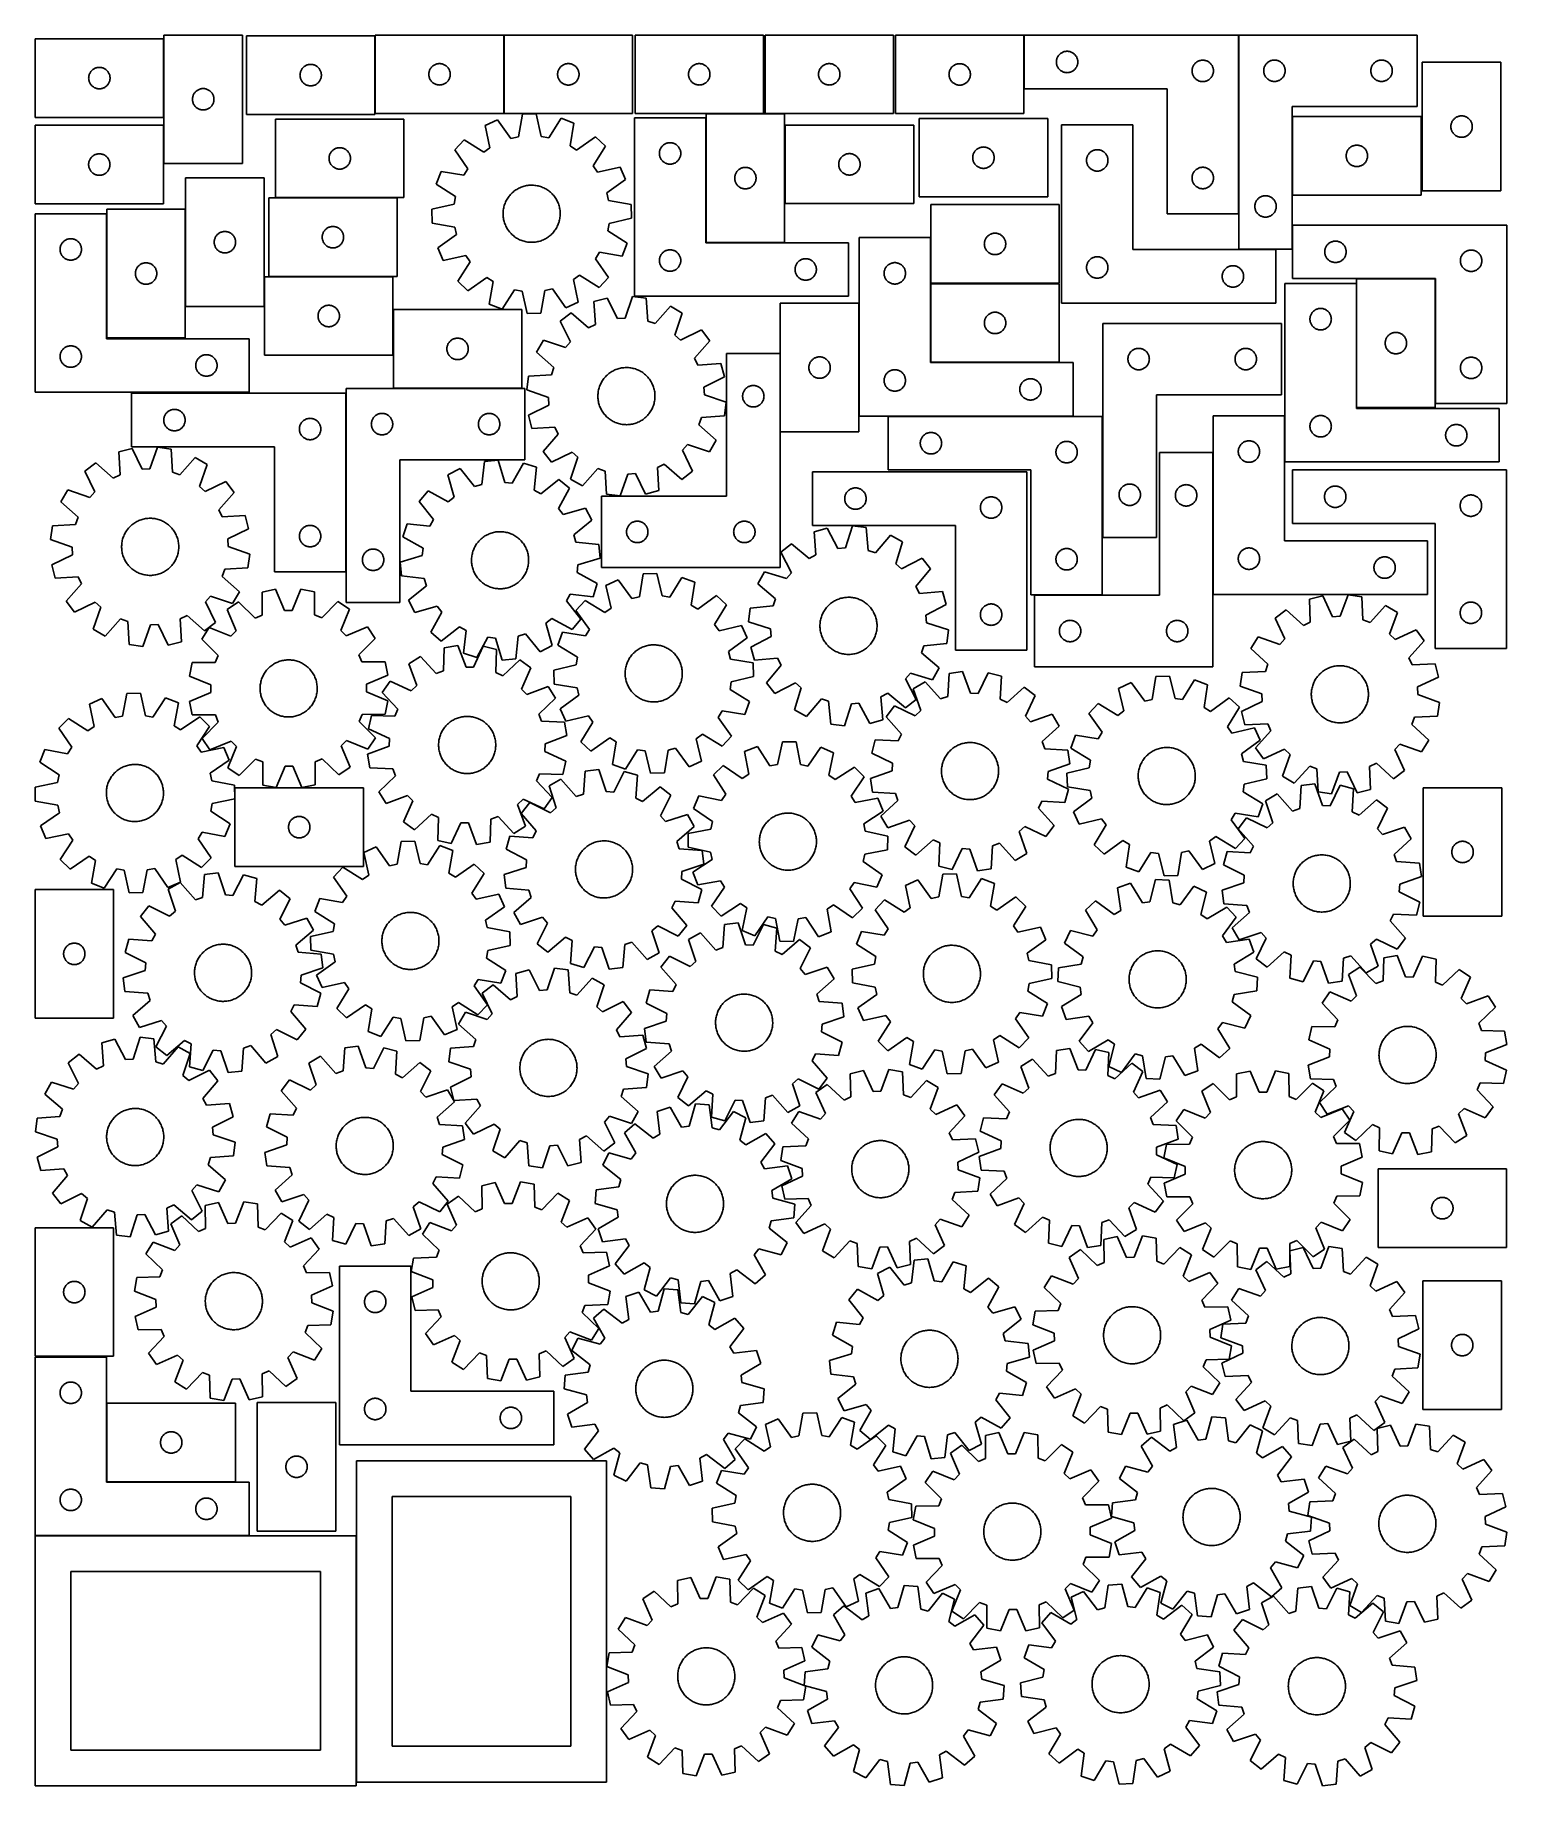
# Model space of a CAD drawing. Header units: millimetres. Extents: x 7 to 1243, y 7 to 1478.
import ezdxf

# ---------------------------------------------------------------- set-up
doc = ezdxf.new("R2010")
doc.units = ezdxf.units.MM
doc.layers.add('CUT', color=7, linetype='CONTINUOUS', true_color=0x000000)

msp = doc.modelspace()

# ---------------------------------------------------------------- linework, layer by layer
at = {"layer": 'CUT'}
for p, q in [((114.581967, 1474.728335), (6.581967, 1474.728335)), ((6.581967, 1474.728335), (6.581967, 1408.728335)), ((114.581967, 1408.728335), (114.581967, 1474.728335)), ((114.850517, 1477.919251), (114.850517, 1369.919251)), ((180.850517, 1477.919251), (114.850517, 1477.919251)), ((180.850517, 1369.919251), (180.850517, 1477.919251)), ((292.186154, 1477.223941), (184.186154, 1477.223941)), ((184.186154, 1477.223941), (184.186154, 1411.223941)), ((292.186154, 1411.223941), (292.186154, 1477.223941)), ((400.435542, 1477.912176), (292.435542, 1477.912176)), ((292.435542, 1477.912176), (292.435542, 1411.912176)), ((400.435542, 1411.912176), (400.435542, 1477.912176)), ((508.674802, 1477.899722), (400.674802, 1477.899722)), ((400.674802, 1477.899722), (400.674802, 1411.899722)), ((508.674802, 1411.899722), (508.674802, 1477.899722)), ((618.710811, 1477.903143), (510.710811, 1477.903143)), ((510.710811, 1477.903143), (510.710811, 1411.903143)), ((618.710811, 1411.903143), (618.710811, 1477.903143)), ((727.958491, 1477.908758), (619.958491, 1477.908758)), ((619.958491, 1477.908758), (619.958491, 1411.908758)), ((727.958491, 1411.908758), (727.958491, 1477.908758)), ((837.569118, 1477.837713), (729.569118, 1477.837713)), ((729.569118, 1477.837713), (729.569118, 1411.837713)), ((837.569118, 1411.837713), (837.569118, 1477.837713)), ((1017.815485, 1477.781073), (837.815485, 1477.781073)), ((837.815485, 1477.781073), (837.815485, 1432.781073)), ((1017.815485, 1327.781073), (1017.815485, 1477.781073)), ((1018.055991, 1477.895811), (1018.055991, 1297.895811)), ((1168.055991, 1477.895811), (1018.055991, 1477.895811)), ((1168.055991, 1417.895811), (1168.055991, 1477.895811)), ((864.892481, 1456.455809), (864.988418, 1457.036886)), ((864.988418, 1457.036886), (865.122153, 1457.610444)), ((865.122153, 1457.610444), (865.293114, 1458.174028)), ((865.293114, 1458.174028), (865.500569, 1458.725224)), ((865.500569, 1458.725224), (865.74363, 1459.261671)), ((865.74363, 1459.261671), (866.021256, 1459.781073)), ((866.021256, 1459.781073), (866.332259, 1460.281205)), ((866.332259, 1460.281205), (866.675305, 1460.759926)), ((866.675305, 1460.759926), (867.048927, 1461.215185)), ((867.048927, 1461.215185), (867.451524, 1461.645034)), ((867.451524, 1461.645034), (867.881373, 1462.047631)), ((867.881373, 1462.047631), (868.336632, 1462.421253)), ((868.336632, 1462.421253), (868.815353, 1462.764299)), ((868.815353, 1462.764299), (869.315485, 1463.075301)), ((869.315485, 1463.075301), (869.834887, 1463.352928)), ((869.834887, 1463.352928), (870.371334, 1463.595989)), ((870.371334, 1463.595989), (870.92253, 1463.803444)), ((870.92253, 1463.803444), (871.486114, 1463.974405)), ((871.486114, 1463.974405), (872.059672, 1464.10814)), ((872.059672, 1464.10814), (872.640749, 1464.204077)), ((872.640749, 1464.204077), (873.226857, 1464.261803)), ((873.226857, 1464.261803), (873.815485, 1464.281073)), ((873.815485, 1464.281073), (874.404113, 1464.261803)), ((874.404113, 1464.261803), (874.990221, 1464.204077)), ((874.990221, 1464.204077), (875.571298, 1464.10814)), ((875.571298, 1464.10814), (876.144857, 1463.974405)), ((876.144857, 1463.974405), (876.70844, 1463.803444)), ((876.70844, 1463.803444), (877.259636, 1463.595989)), ((877.259636, 1463.595989), (877.796083, 1463.352928)), ((877.796083, 1463.352928), (878.315485, 1463.075301)), ((878.315485, 1463.075301), (878.815617, 1462.764299)), ((878.815617, 1462.764299), (879.294338, 1462.421253)), ((879.294338, 1462.421253), (879.749597, 1462.047631)), ((879.749597, 1462.047631), (880.179446, 1461.645034)), ((880.179446, 1461.645034), (880.582043, 1461.215185)), ((880.582043, 1461.215185), (880.955665, 1460.759926)), ((880.955665, 1460.759926), (881.298712, 1460.281205)), ((881.298712, 1460.281205), (881.609714, 1459.781073)), ((881.609714, 1459.781073), (881.88734, 1459.261671)), ((881.88734, 1459.261671), (882.130401, 1458.725224)), ((882.130401, 1458.725224), (882.337856, 1458.174028)), ((882.337856, 1458.174028), (882.508818, 1457.610444)), ((882.508818, 1457.610444), (882.642553, 1457.036886)), ((882.642553, 1457.036886), (882.738489, 1456.455809)), ((986.059672, 1456.60814), (986.640749, 1456.704077)), ((986.640749, 1456.704077), (987.226857, 1456.761803)), ((987.226857, 1456.761803), (987.815485, 1456.781073)), ((987.815485, 1456.781073), (988.404113, 1456.761803)), ((988.404113, 1456.761803), (988.990221, 1456.704077)), ((988.990221, 1456.704077), (989.571298, 1456.60814)), ((1045.72662, 1456.589144), (1046.300178, 1456.722879)), ((1046.300178, 1456.722879), (1046.881255, 1456.818815)), ((1046.881255, 1456.818815), (1047.467363, 1456.876542)), ((1047.467363, 1456.876542), (1048.055991, 1456.895811)), ((1048.055991, 1456.895811), (1048.644619, 1456.876542)), ((1048.644619, 1456.876542), (1049.230727, 1456.818815)), ((1049.230727, 1456.818815), (1049.811804, 1456.722879)), ((1049.811804, 1456.722879), (1050.385362, 1456.589144)), ((1135.72662, 1456.589144), (1136.300178, 1456.722879)), ((1136.300178, 1456.722879), (1136.881255, 1456.818815)), ((1136.881255, 1456.818815), (1137.467363, 1456.876542)), ((1137.467363, 1456.876542), (1138.055991, 1456.895811)), ((1138.055991, 1456.895811), (1138.644619, 1456.876542)), ((1138.644619, 1456.876542), (1139.230727, 1456.818815)), ((1139.230727, 1456.818815), (1139.811804, 1456.722879)), ((1139.811804, 1456.722879), (1140.385362, 1456.589144)), ((51.581967, 1441.728335), (51.601237, 1442.316963)), ((51.601237, 1442.316963), (51.658964, 1442.903071)), ((51.658964, 1442.903071), (51.7549, 1443.484148)), ((51.7549, 1443.484148), (51.888635, 1444.057706)), ((51.888635, 1444.057706), (52.059596, 1444.62129)), ((52.059596, 1444.62129), (52.267052, 1445.172486)), ((52.267052, 1445.172486), (52.510113, 1445.708933)), ((52.510113, 1445.708933), (52.787739, 1446.228335)), ((52.787739, 1446.228335), (53.098741, 1446.728467)), ((53.098741, 1446.728467), (53.441787, 1447.207188)), ((53.441787, 1447.207188), (53.815409, 1447.662447)), ((53.815409, 1447.662447), (54.218006, 1448.092296)), ((54.218006, 1448.092296), (54.647855, 1448.494893)), ((54.647855, 1448.494893), (55.103115, 1448.868515)), ((55.103115, 1448.868515), (55.581835, 1449.211562)), ((55.581835, 1449.211562), (56.081967, 1449.522564)), ((56.081967, 1449.522564), (56.601369, 1449.80019)), ((56.601369, 1449.80019), (57.137817, 1450.043251)), ((57.137817, 1450.043251), (57.689012, 1450.250706)), ((57.689012, 1450.250706), (58.252596, 1450.421667)), ((58.252596, 1450.421667), (58.826155, 1450.555403)), ((58.826155, 1450.555403), (59.407232, 1450.651339)), ((59.407232, 1450.651339), (59.993339, 1450.709065)), ((59.993339, 1450.709065), (60.581967, 1450.728335)), ((60.581967, 1450.728335), (61.170596, 1450.709065)), ((61.170596, 1450.709065), (61.756703, 1450.651339)), ((61.756703, 1450.651339), (62.33778, 1450.555403)), ((62.33778, 1450.555403), (62.911339, 1450.421667)), ((62.911339, 1450.421667), (63.474923, 1450.250706)), ((63.474923, 1450.250706), (64.026118, 1450.043251)), ((64.026118, 1450.043251), (64.562566, 1449.80019)), ((64.562566, 1449.80019), (65.081967, 1449.522564)), ((65.081967, 1449.522564), (65.5821, 1449.211562)), ((65.5821, 1449.211562), (66.06082, 1448.868515)), ((66.06082, 1448.868515), (66.51608, 1448.494893)), ((66.51608, 1448.494893), (66.945928, 1448.092296)), ((66.945928, 1448.092296), (67.348526, 1447.662447)), ((67.348526, 1447.662447), (67.722147, 1447.207188)), ((67.722147, 1447.207188), (68.065194, 1446.728467)), ((68.065194, 1446.728467), (68.376196, 1446.228335)), ((68.376196, 1446.228335), (68.653822, 1445.708933)), ((68.653822, 1445.708933), (68.896883, 1445.172486)), ((68.896883, 1445.172486), (69.104339, 1444.62129)), ((69.104339, 1444.62129), (69.2753, 1444.057706)), ((69.2753, 1444.057706), (69.409035, 1443.484148)), ((69.409035, 1443.484148), (69.504971, 1442.903071)), ((69.504971, 1442.903071), (69.562698, 1442.316963)), ((69.562698, 1442.316963), (69.581967, 1441.728335)), ((229.186154, 1444.223941), (229.205424, 1444.812569)), ((229.205424, 1443.635312), (229.186154, 1444.223941)), ((229.205424, 1444.812569), (229.263151, 1445.398676)), ((229.263151, 1443.049205), (229.205424, 1443.635312)), ((229.263151, 1445.398676), (229.359087, 1445.979753)), ((229.359087, 1442.468128), (229.263151, 1443.049205)), ((229.359087, 1445.979753), (229.492822, 1446.553312)), ((229.492822, 1441.894569), (229.359087, 1442.468128)), ((229.492822, 1446.553312), (229.663783, 1447.116896)), ((229.663783, 1447.116896), (229.871239, 1447.668091)), ((229.871239, 1447.668091), (230.1143, 1448.204539)), ((230.1143, 1448.204539), (230.391926, 1448.723941)), ((230.391926, 1448.723941), (230.702928, 1449.224073)), ((230.702928, 1449.224073), (231.045974, 1449.702793)), ((231.045974, 1449.702793), (231.419596, 1450.158053)), ((231.419596, 1450.158053), (231.822193, 1450.587902)), ((231.822193, 1450.587902), (232.252042, 1450.990499)), ((232.252042, 1450.990499), (232.707302, 1451.364121)), ((232.707302, 1451.364121), (233.186022, 1451.707167)), ((233.186022, 1451.707167), (233.686154, 1452.018169)), ((233.686154, 1452.018169), (234.205556, 1452.295795)), ((234.205556, 1452.295795), (234.742004, 1452.538856)), ((234.742004, 1452.538856), (235.293199, 1452.746312)), ((235.293199, 1452.746312), (235.856783, 1452.917273)), ((235.856783, 1452.917273), (236.430342, 1453.051008)), ((236.430342, 1453.051008), (237.011419, 1453.146944)), ((237.011419, 1453.146944), (237.597526, 1453.204671)), ((237.597526, 1453.204671), (238.186154, 1453.223941)), ((238.186154, 1453.223941), (238.774783, 1453.204671)), ((238.774783, 1453.204671), (239.36089, 1453.146944)), ((239.36089, 1453.146944), (239.941967, 1453.051008)), ((239.941967, 1453.051008), (240.515526, 1452.917273)), ((240.515526, 1452.917273), (241.07911, 1452.746312)), ((241.07911, 1452.746312), (241.630305, 1452.538856)), ((241.630305, 1452.538856), (242.166753, 1452.295795)), ((242.166753, 1452.295795), (242.686154, 1452.018169)), ((242.686154, 1452.018169), (243.186287, 1451.707167)), ((243.186287, 1451.707167), (243.665007, 1451.364121)), ((243.665007, 1451.364121), (244.120267, 1450.990499)), ((244.120267, 1450.990499), (244.550115, 1450.587902)), ((244.550115, 1450.587902), (244.952713, 1450.158053)), ((244.952713, 1450.158053), (245.326335, 1449.702793)), ((245.326335, 1449.702793), (245.669381, 1449.224073)), ((245.669381, 1449.224073), (245.980383, 1448.723941)), ((245.980383, 1448.723941), (246.258009, 1448.204539)), ((246.258009, 1448.204539), (246.50107, 1447.668091)), ((246.50107, 1447.668091), (246.708526, 1447.116896)), ((246.708526, 1447.116896), (246.879487, 1446.553312)), ((246.879487, 1446.553312), (247.013222, 1445.979753)), ((247.013222, 1442.468128), (246.879487, 1441.894569)), ((247.013222, 1445.979753), (247.109158, 1445.398676)), ((247.109158, 1443.049205), (247.013222, 1442.468128)), ((247.109158, 1445.398676), (247.166885, 1444.812569)), ((247.166885, 1443.635312), (247.109158, 1443.049205)), ((247.166885, 1444.812569), (247.186154, 1444.223941)), ((247.186154, 1444.223941), (247.166885, 1443.635312)), ((337.435542, 1444.912176), (337.454812, 1445.500804)), ((337.454812, 1444.323548), (337.435542, 1444.912176)), ((337.454812, 1445.500804), (337.512539, 1446.086912)), ((337.512539, 1443.73744), (337.454812, 1444.323548)), ((337.512539, 1446.086912), (337.608475, 1446.667989)), ((337.608475, 1443.156363), (337.512539, 1443.73744)), ((337.608475, 1446.667989), (337.74221, 1447.241547)), ((337.74221, 1442.582805), (337.608475, 1443.156363)), ((337.74221, 1447.241547), (337.913171, 1447.805131)), ((337.913171, 1442.019221), (337.74221, 1442.582805)), ((337.913171, 1447.805131), (338.120626, 1448.356327)), ((338.120626, 1441.468025), (337.913171, 1442.019221)), ((338.120626, 1448.356327), (338.363688, 1448.892774)), ((338.363688, 1448.892774), (338.641314, 1449.412176)), ((338.641314, 1449.412176), (338.952316, 1449.912308)), ((338.952316, 1449.912308), (339.295362, 1450.391029)), ((339.295362, 1450.391029), (339.668984, 1450.846288)), ((339.668984, 1450.846288), (340.071581, 1451.276137)), ((340.071581, 1451.276137), (340.50143, 1451.678734)), ((340.50143, 1451.678734), (340.956689, 1452.052356)), ((340.956689, 1452.052356), (341.43541, 1452.395402)), ((341.43541, 1452.395402), (341.935542, 1452.706405)), ((341.935542, 1452.706405), (342.454944, 1452.984031)), ((342.454944, 1452.984031), (342.991391, 1453.227092)), ((342.991391, 1453.227092), (343.542587, 1453.434547)), ((343.542587, 1453.434547), (344.106171, 1453.605508)), ((344.106171, 1453.605508), (344.679729, 1453.739243)), ((344.679729, 1453.739243), (345.260807, 1453.83518)), ((345.260807, 1453.83518), (345.846914, 1453.892906)), ((345.846914, 1453.892906), (346.435542, 1453.912176)), ((346.435542, 1453.912176), (347.02417, 1453.892906)), ((347.02417, 1453.892906), (347.610278, 1453.83518)), ((347.610278, 1453.83518), (348.191355, 1453.739243)), ((348.191355, 1453.739243), (348.764914, 1453.605508)), ((348.764914, 1453.605508), (349.328497, 1453.434547)), ((349.328497, 1453.434547), (349.879693, 1453.227092)), ((349.879693, 1453.227092), (350.41614, 1452.984031)), ((350.41614, 1452.984031), (350.935542, 1452.706405)), ((350.935542, 1452.706405), (351.435674, 1452.395402)), ((351.435674, 1452.395402), (351.914395, 1452.052356)), ((351.914395, 1452.052356), (352.369655, 1451.678734)), ((352.369655, 1451.678734), (352.799503, 1451.276137)), ((352.799503, 1451.276137), (353.202101, 1450.846288)), ((353.202101, 1450.846288), (353.575722, 1450.391029)), ((353.575722, 1450.391029), (353.918769, 1449.912308)), ((353.918769, 1449.912308), (354.229771, 1449.412176)), ((354.229771, 1449.412176), (354.507397, 1448.892774)), ((354.507397, 1448.892774), (354.750458, 1448.356327)), ((354.750458, 1448.356327), (354.957913, 1447.805131)), ((354.957913, 1442.019221), (354.750458, 1441.468025)), ((354.957913, 1447.805131), (355.128875, 1447.241547)), ((355.128875, 1442.582805), (354.957913, 1442.019221)), ((355.128875, 1447.241547), (355.26261, 1446.667989)), ((355.26261, 1443.156363), (355.128875, 1442.582805)), ((355.26261, 1446.667989), (355.358546, 1446.086912)), ((355.358546, 1443.73744), (355.26261, 1443.156363)), ((355.358546, 1446.086912), (355.416273, 1445.500804)), ((355.416273, 1444.323548), (355.358546, 1443.73744)), ((355.416273, 1445.500804), (355.435542, 1444.912176)), ((355.435542, 1444.912176), (355.416273, 1444.323548)), ((445.674802, 1444.899722), (445.694072, 1445.48835)), ((445.694072, 1444.311094), (445.674802, 1444.899722)), ((445.694072, 1445.48835), (445.751798, 1446.074458)), ((445.751798, 1443.724986), (445.694072, 1444.311094)), ((445.751798, 1446.074458), (445.847734, 1446.655535)), ((445.847734, 1443.143909), (445.751798, 1443.724986)), ((445.847734, 1446.655535), (445.981469, 1447.229093)), ((445.981469, 1442.57035), (445.847734, 1443.143909)), ((445.981469, 1447.229093), (446.152431, 1447.792677)), ((446.152431, 1442.006767), (445.981469, 1442.57035)), ((446.152431, 1447.792677), (446.359886, 1448.343873)), ((446.359886, 1441.455571), (446.152431, 1442.006767)), ((446.359886, 1448.343873), (446.602947, 1448.88032)), ((446.602947, 1448.88032), (446.880573, 1449.399722)), ((446.880573, 1449.399722), (447.191575, 1449.899854)), ((447.191575, 1449.899854), (447.534622, 1450.378575)), ((447.534622, 1450.378575), (447.908244, 1450.833834)), ((447.908244, 1450.833834), (448.310841, 1451.263683)), ((448.310841, 1451.263683), (448.74069, 1451.66628)), ((448.74069, 1451.66628), (449.195949, 1452.039902)), ((449.195949, 1452.039902), (449.67467, 1452.382948)), ((449.67467, 1452.382948), (450.174802, 1452.69395)), ((450.174802, 1452.69395), (450.694204, 1452.971576)), ((450.694204, 1452.971576), (451.230651, 1453.214638)), ((451.230651, 1453.214638), (451.781847, 1453.422093)), ((451.781847, 1453.422093), (452.34543, 1453.593054)), ((452.34543, 1453.593054), (452.918989, 1453.726789)), ((452.918989, 1453.726789), (453.500066, 1453.822726)), ((453.500066, 1453.822726), (454.086174, 1453.880452)), ((454.086174, 1453.880452), (454.674802, 1453.899722)), ((454.674802, 1453.899722), (455.26343, 1453.880452)), ((455.26343, 1453.880452), (455.849538, 1453.822726)), ((455.849538, 1453.822726), (456.430615, 1453.726789)), ((456.430615, 1453.726789), (457.004173, 1453.593054)), ((457.004173, 1453.593054), (457.567757, 1453.422093)), ((457.567757, 1453.422093), (458.118953, 1453.214638)), ((458.118953, 1453.214638), (458.6554, 1452.971576)), ((458.6554, 1452.971576), (459.174802, 1452.69395)), ((459.174802, 1452.69395), (459.674934, 1452.382948)), ((459.674934, 1452.382948), (460.153655, 1452.039902)), ((460.153655, 1452.039902), (460.608914, 1451.66628)), ((460.608914, 1451.66628), (461.038763, 1451.263683)), ((461.038763, 1451.263683), (461.44136, 1450.833834)), ((461.44136, 1450.833834), (461.814982, 1450.378575)), ((461.814982, 1450.378575), (462.158028, 1449.899854)), ((462.158028, 1449.899854), (462.469031, 1449.399722)), ((462.469031, 1449.399722), (462.746657, 1448.88032)), ((462.746657, 1448.88032), (462.989718, 1448.343873)), ((462.989718, 1448.343873), (463.197173, 1447.792677)), ((463.197173, 1442.006767), (462.989718, 1441.455571)), ((463.197173, 1447.792677), (463.368134, 1447.229093)), ((463.368134, 1442.57035), (463.197173, 1442.006767)), ((463.368134, 1447.229093), (463.501869, 1446.655535)), ((463.501869, 1443.143909), (463.368134, 1442.57035)), ((463.501869, 1446.655535), (463.597806, 1446.074458)), ((463.597806, 1443.724986), (463.501869, 1443.143909)), ((463.597806, 1446.074458), (463.655532, 1445.48835)), ((463.655532, 1444.311094), (463.597806, 1443.724986)), ((463.655532, 1445.48835), (463.674802, 1444.899722)), ((463.674802, 1444.899722), (463.655532, 1444.311094)), ((555.710811, 1444.903143), (555.73008, 1445.491771)), ((555.73008, 1444.314515), (555.710811, 1444.903143)), ((555.73008, 1445.491771), (555.787807, 1446.077878)), ((555.787807, 1443.728407), (555.73008, 1444.314515)), ((555.787807, 1446.077878), (555.883743, 1446.658956)), ((555.883743, 1443.14733), (555.787807, 1443.728407)), ((555.883743, 1446.658956), (556.017478, 1447.232514)), ((556.017478, 1442.573771), (555.883743, 1443.14733)), ((556.017478, 1447.232514), (556.18844, 1447.796098)), ((556.18844, 1442.010188), (556.017478, 1442.573771)), ((556.18844, 1447.796098), (556.395895, 1448.347294)), ((556.395895, 1441.458992), (556.18844, 1442.010188)), ((556.395895, 1448.347294), (556.638956, 1448.883741)), ((556.638956, 1448.883741), (556.916582, 1449.403143)), ((556.916582, 1449.403143), (557.227584, 1449.903275)), ((557.227584, 1449.903275), (557.570631, 1450.381996)), ((557.570631, 1450.381996), (557.944253, 1450.837255)), ((557.944253, 1450.837255), (558.34685, 1451.267104)), ((558.34685, 1451.267104), (558.776698, 1451.669701)), ((558.776698, 1451.669701), (559.231958, 1452.043323)), ((559.231958, 1452.043323), (559.710679, 1452.386369)), ((559.710679, 1452.386369), (560.210811, 1452.697371)), ((560.210811, 1452.697371), (560.730213, 1452.974997)), ((560.730213, 1452.974997), (561.26666, 1453.218059)), ((561.26666, 1453.218059), (561.817856, 1453.425514)), ((561.817856, 1453.425514), (562.381439, 1453.596475)), ((562.381439, 1453.596475), (562.954998, 1453.73021)), ((562.954998, 1453.73021), (563.536075, 1453.826146)), ((563.536075, 1453.826146), (564.122183, 1453.883873)), ((564.122183, 1453.883873), (564.710811, 1453.903143)), ((564.710811, 1453.903143), (565.299439, 1453.883873)), ((565.299439, 1453.883873), (565.885547, 1453.826146)), ((565.885547, 1453.826146), (566.466624, 1453.73021)), ((566.466624, 1453.73021), (567.040182, 1453.596475)), ((567.040182, 1453.596475), (567.603766, 1453.425514)), ((567.603766, 1453.425514), (568.154962, 1453.218059)), ((568.154962, 1453.218059), (568.691409, 1452.974997)), ((568.691409, 1452.974997), (569.210811, 1452.697371)), ((569.210811, 1452.697371), (569.710943, 1452.386369)), ((569.710943, 1452.386369), (570.189664, 1452.043323)), ((570.189664, 1452.043323), (570.644923, 1451.669701)), ((570.644923, 1451.669701), (571.074772, 1451.267104)), ((571.074772, 1451.267104), (571.477369, 1450.837255)), ((571.477369, 1450.837255), (571.850991, 1450.381996)), ((571.850991, 1450.381996), (572.194037, 1449.903275)), ((572.194037, 1449.903275), (572.505039, 1449.403143)), ((572.505039, 1449.403143), (572.782665, 1448.883741)), ((572.782665, 1448.883741), (573.025727, 1448.347294)), ((573.025727, 1448.347294), (573.233182, 1447.796098)), ((573.233182, 1442.010188), (573.025727, 1441.458992)), ((573.233182, 1447.796098), (573.404143, 1447.232514)), ((573.404143, 1442.573771), (573.233182, 1442.010188)), ((573.404143, 1447.232514), (573.537878, 1446.658956)), ((573.537878, 1443.14733), (573.404143, 1442.573771)), ((573.537878, 1446.658956), (573.633815, 1446.077878)), ((573.633815, 1443.728407), (573.537878, 1443.14733)), ((573.633815, 1446.077878), (573.691541, 1445.491771)), ((573.691541, 1444.314515), (573.633815, 1443.728407)), ((573.691541, 1445.491771), (573.710811, 1444.903143)), ((573.710811, 1444.903143), (573.691541, 1444.314515)), ((664.958491, 1444.908758), (664.977761, 1445.497386)), ((664.977761, 1444.32013), (664.958491, 1444.908758)), ((664.977761, 1445.497386), (665.035488, 1446.083494)), ((665.035488, 1443.734022), (664.977761, 1444.32013)), ((665.035488, 1446.083494), (665.131424, 1446.664571)), ((665.131424, 1443.152945), (665.035488, 1443.734022)), ((665.131424, 1446.664571), (665.265159, 1447.238129)), ((665.265159, 1442.579387), (665.131424, 1443.152945)), ((665.265159, 1447.238129), (665.43612, 1447.801713)), ((665.43612, 1442.015803), (665.265159, 1442.579387)), ((665.43612, 1447.801713), (665.643576, 1448.352909)), ((665.643576, 1441.464607), (665.43612, 1442.015803)), ((665.643576, 1448.352909), (665.886637, 1448.889356)), ((665.886637, 1448.889356), (666.164263, 1449.408758)), ((666.164263, 1449.408758), (666.475265, 1449.90889)), ((666.475265, 1449.90889), (666.818311, 1450.387611)), ((666.818311, 1450.387611), (667.191933, 1450.84287)), ((667.191933, 1450.84287), (667.59453, 1451.272719)), ((667.59453, 1451.272719), (668.024379, 1451.675316)), ((668.024379, 1451.675316), (668.479639, 1452.048938)), ((668.479639, 1452.048938), (668.958359, 1452.391984)), ((668.958359, 1452.391984), (669.458491, 1452.702987)), ((669.458491, 1452.702987), (669.977893, 1452.980613)), ((669.977893, 1452.980613), (670.514341, 1453.223674)), ((670.514341, 1453.223674), (671.065536, 1453.431129)), ((671.065536, 1453.431129), (671.62912, 1453.60209)), ((671.62912, 1453.60209), (672.202679, 1453.735826)), ((672.202679, 1453.735826), (672.783756, 1453.831762)), ((672.783756, 1453.831762), (673.369863, 1453.889488)), ((673.369863, 1453.889488), (673.958491, 1453.908758)), ((673.958491, 1453.908758), (674.54712, 1453.889488)), ((674.54712, 1453.889488), (675.133227, 1453.831762)), ((675.133227, 1453.831762), (675.714304, 1453.735826)), ((675.714304, 1453.735826), (676.287863, 1453.60209)), ((676.287863, 1453.60209), (676.851447, 1453.431129)), ((676.851447, 1453.431129), (677.402642, 1453.223674)), ((677.402642, 1453.223674), (677.93909, 1452.980613)), ((677.93909, 1452.980613), (678.458491, 1452.702987)), ((678.458491, 1452.702987), (678.958624, 1452.391984)), ((678.958624, 1452.391984), (679.437344, 1452.048938)), ((679.437344, 1452.048938), (679.892604, 1451.675316)), ((679.892604, 1451.675316), (680.322453, 1451.272719)), ((680.322453, 1451.272719), (680.72505, 1450.84287)), ((680.72505, 1450.84287), (681.098672, 1450.387611)), ((681.098672, 1450.387611), (681.441718, 1449.90889)), ((681.441718, 1449.90889), (681.75272, 1449.408758)), ((681.75272, 1449.408758), (682.030346, 1448.889356)), ((682.030346, 1448.889356), (682.273407, 1448.352909)), ((682.273407, 1448.352909), (682.480863, 1447.801713)), ((682.480863, 1442.015803), (682.273407, 1441.464607)), ((682.480863, 1447.801713), (682.651824, 1447.238129)), ((682.651824, 1442.579387), (682.480863, 1442.015803)), ((682.651824, 1447.238129), (682.785559, 1446.664571)), ((682.785559, 1443.152945), (682.651824, 1442.579387)), ((682.785559, 1446.664571), (682.881495, 1446.083494)), ((682.881495, 1443.734022), (682.785559, 1443.152945)), ((682.881495, 1446.083494), (682.939222, 1445.497386)), ((682.939222, 1444.32013), (682.881495, 1443.734022)), ((682.939222, 1445.497386), (682.958491, 1444.908758)), ((682.958491, 1444.908758), (682.939222, 1444.32013)), ((774.569118, 1444.837713), (774.588387, 1445.426341)), ((774.588387, 1444.249085), (774.569118, 1444.837713)), ((774.588387, 1445.426341), (774.646114, 1446.012449)), ((774.646114, 1443.662977), (774.588387, 1444.249085)), ((774.646114, 1446.012449), (774.74205, 1446.593526)), ((774.74205, 1443.0819), (774.646114, 1443.662977)), ((774.74205, 1446.593526), (774.875785, 1447.167084)), ((774.875785, 1442.508342), (774.74205, 1443.0819)), ((774.875785, 1447.167084), (775.046747, 1447.730668)), ((775.046747, 1441.944758), (774.875785, 1442.508342)), ((775.046747, 1447.730668), (775.254202, 1448.281864)), ((775.254202, 1441.393562), (775.046747, 1441.944758)), ((775.254202, 1448.281864), (775.497263, 1448.818311)), ((775.497263, 1448.818311), (775.774889, 1449.337713)), ((775.774889, 1449.337713), (776.085891, 1449.837845)), ((776.085891, 1449.837845), (776.428938, 1450.316566)), ((776.428938, 1450.316566), (776.802559, 1450.771825)), ((776.802559, 1450.771825), (777.205157, 1451.201674)), ((777.205157, 1451.201674), (777.635005, 1451.604271)), ((777.635005, 1451.604271), (778.090265, 1451.977893)), ((778.090265, 1451.977893), (778.568986, 1452.32094)), ((778.568986, 1452.32094), (779.069118, 1452.631942)), ((779.069118, 1452.631942), (779.588519, 1452.909568)), ((779.588519, 1452.909568), (780.124967, 1453.152629)), ((780.124967, 1453.152629), (780.676163, 1453.360084)), ((780.676163, 1453.360084), (781.239746, 1453.531045)), ((781.239746, 1453.531045), (781.813305, 1453.664781)), ((781.813305, 1453.664781), (782.394382, 1453.760717)), ((782.394382, 1453.760717), (782.98049, 1453.818443)), ((782.98049, 1453.818443), (783.569118, 1453.837713)), ((783.569118, 1453.837713), (784.157746, 1453.818443)), ((784.157746, 1453.818443), (784.743853, 1453.760717)), ((784.743853, 1453.760717), (785.324931, 1453.664781)), ((785.324931, 1453.664781), (785.898489, 1453.531045)), ((785.898489, 1453.531045), (786.462073, 1453.360084)), ((786.462073, 1453.360084), (787.013269, 1453.152629)), ((787.013269, 1453.152629), (787.549716, 1452.909568)), ((787.549716, 1452.909568), (788.069118, 1452.631942)), ((788.069118, 1452.631942), (788.56925, 1452.32094)), ((788.56925, 1452.32094), (789.047971, 1451.977893)), ((789.047971, 1451.977893), (789.50323, 1451.604271)), ((789.50323, 1451.604271), (789.933079, 1451.201674)), ((789.933079, 1451.201674), (790.335676, 1450.771825)), ((790.335676, 1450.771825), (790.709298, 1450.316566)), ((790.709298, 1450.316566), (791.052344, 1449.837845)), ((791.052344, 1449.837845), (791.363346, 1449.337713)), ((791.363346, 1449.337713), (791.640972, 1448.818311)), ((791.640972, 1448.818311), (791.884033, 1448.281864)), ((791.884033, 1448.281864), (792.091489, 1447.730668)), ((792.091489, 1441.944758), (791.884033, 1441.393562)), ((792.091489, 1447.730668), (792.26245, 1447.167084)), ((792.26245, 1442.508342), (792.091489, 1441.944758)), ((792.26245, 1447.167084), (792.396185, 1446.593526)), ((792.396185, 1443.0819), (792.26245, 1442.508342)), ((792.396185, 1446.593526), (792.492121, 1446.012449)), ((792.492121, 1443.662977), (792.396185, 1443.0819)), ((792.492121, 1446.012449), (792.549848, 1445.426341)), ((792.549848, 1444.249085), (792.492121, 1443.662977)), ((792.549848, 1445.426341), (792.569118, 1444.837713)), ((792.569118, 1444.837713), (792.549848, 1444.249085)), ((864.815485, 1455.281073), (864.834755, 1455.869701)), ((864.834755, 1454.692445), (864.815485, 1455.281073)), ((864.834755, 1455.869701), (864.892481, 1456.455809)), ((864.892481, 1454.106337), (864.834755, 1454.692445)), ((864.988418, 1453.52526), (864.892481, 1454.106337)), ((865.122153, 1452.951701), (864.988418, 1453.52526)), ((865.293114, 1452.388118), (865.122153, 1452.951701)), ((865.500569, 1451.836922), (865.293114, 1452.388118)), ((865.74363, 1451.300475), (865.500569, 1451.836922)), ((866.021256, 1450.781073), (865.74363, 1451.300475)), ((866.332259, 1450.280941), (866.021256, 1450.781073)), ((866.675305, 1449.80222), (866.332259, 1450.280941)), ((867.048927, 1449.346961), (866.675305, 1449.80222)), ((867.451524, 1448.917112), (867.048927, 1449.346961)), ((867.881373, 1448.514515), (867.451524, 1448.917112)), ((868.336632, 1448.140893), (867.881373, 1448.514515)), ((868.815353, 1447.797846), (868.336632, 1448.140893)), ((869.315485, 1447.486844), (868.815353, 1447.797846)), ((869.834887, 1447.209218), (869.315485, 1447.486844)), ((870.371334, 1446.966157), (869.834887, 1447.209218)), ((870.92253, 1446.758702), (870.371334, 1446.966157)), ((871.486114, 1446.58774), (870.92253, 1446.758702)), ((872.059672, 1446.454005), (871.486114, 1446.58774)), ((872.640749, 1446.358069), (872.059672, 1446.454005)), ((873.226857, 1446.300343), (872.640749, 1446.358069)), ((873.815485, 1446.281073), (873.226857, 1446.300343)), ((874.404113, 1446.300343), (873.815485, 1446.281073)), ((874.990221, 1446.358069), (874.404113, 1446.300343)), ((875.571298, 1446.454005), (874.990221, 1446.358069)), ((876.144857, 1446.58774), (875.571298, 1446.454005)), ((876.70844, 1446.758702), (876.144857, 1446.58774)), ((877.259636, 1446.966157), (876.70844, 1446.758702)), ((877.796083, 1447.209218), (877.259636, 1446.966157)), ((878.315485, 1447.486844), (877.796083, 1447.209218)), ((878.815617, 1447.797846), (878.315485, 1447.486844)), ((879.294338, 1448.140893), (878.815617, 1447.797846)), ((879.749597, 1448.514515), (879.294338, 1448.140893)), ((880.179446, 1448.917112), (879.749597, 1448.514515)), ((880.582043, 1449.346961), (880.179446, 1448.917112)), ((880.955665, 1449.80222), (880.582043, 1449.346961)), ((881.298712, 1450.280941), (880.955665, 1449.80222)), ((881.609714, 1450.781073), (881.298712, 1450.280941)), ((881.88734, 1451.300475), (881.609714, 1450.781073)), ((882.130401, 1451.836922), (881.88734, 1451.300475)), ((882.337856, 1452.388118), (882.130401, 1451.836922)), ((882.508818, 1452.951701), (882.337856, 1452.388118)), ((882.642553, 1453.52526), (882.508818, 1452.951701)), ((882.738489, 1454.106337), (882.642553, 1453.52526)), ((882.738489, 1456.455809), (882.796215, 1455.869701)), ((882.796215, 1454.692445), (882.738489, 1454.106337)), ((882.796215, 1455.869701), (882.815485, 1455.281073)), ((882.815485, 1455.281073), (882.796215, 1454.692445)), ((978.815485, 1447.781073), (978.834755, 1448.369701)), ((978.834755, 1447.192445), (978.815485, 1447.781073)), ((978.834755, 1448.369701), (978.892481, 1448.955809)), ((978.892481, 1446.606337), (978.834755, 1447.192445)), ((978.892481, 1448.955809), (978.988418, 1449.536886)), ((978.988418, 1446.02526), (978.892481, 1446.606337)), ((978.988418, 1449.536886), (979.122153, 1450.110444)), ((979.122153, 1445.451701), (978.988418, 1446.02526)), ((979.122153, 1450.110444), (979.293114, 1450.674028)), ((979.293114, 1444.888118), (979.122153, 1445.451701)), ((979.293114, 1450.674028), (979.500569, 1451.225224)), ((979.500569, 1444.336922), (979.293114, 1444.888118)), ((979.500569, 1451.225224), (979.74363, 1451.761671)), ((979.74363, 1443.800475), (979.500569, 1444.336922)), ((979.74363, 1451.761671), (980.021256, 1452.281073)), ((980.021256, 1443.281073), (979.74363, 1443.800475)), ((980.021256, 1452.281073), (980.332259, 1452.781205)), ((980.332259, 1442.780941), (980.021256, 1443.281073)), ((980.332259, 1452.781205), (980.675305, 1453.259926)), ((980.675305, 1442.30222), (980.332259, 1442.780941)), ((980.675305, 1453.259926), (981.048927, 1453.715185)), ((981.048927, 1441.846961), (980.675305, 1442.30222)), ((981.048927, 1453.715185), (981.451524, 1454.145034)), ((981.451524, 1454.145034), (981.881373, 1454.547631)), ((981.881373, 1454.547631), (982.336632, 1454.921253)), ((982.336632, 1454.921253), (982.815353, 1455.264299)), ((982.815353, 1455.264299), (983.315485, 1455.575301)), ((983.315485, 1455.575301), (983.834887, 1455.852928)), ((983.834887, 1455.852928), (984.371334, 1456.095989)), ((984.371334, 1456.095989), (984.92253, 1456.303444)), ((984.92253, 1456.303444), (985.486114, 1456.474405)), ((985.486114, 1456.474405), (986.059672, 1456.60814)), ((989.571298, 1456.60814), (990.144857, 1456.474405)), ((990.144857, 1456.474405), (990.70844, 1456.303444)), ((990.70844, 1456.303444), (991.259636, 1456.095989)), ((991.259636, 1456.095989), (991.796083, 1455.852928)), ((991.796083, 1455.852928), (992.315485, 1455.575301)), ((992.315485, 1455.575301), (992.815617, 1455.264299)), ((992.815617, 1455.264299), (993.294338, 1454.921253)), ((993.294338, 1454.921253), (993.749597, 1454.547631)), ((993.749597, 1454.547631), (994.179446, 1454.145034)), ((994.179446, 1454.145034), (994.582043, 1453.715185)), ((994.582043, 1453.715185), (994.955665, 1453.259926)), ((994.955665, 1442.30222), (994.582043, 1441.846961)), ((994.955665, 1453.259926), (995.298712, 1452.781205)), ((995.298712, 1442.780941), (994.955665, 1442.30222)), ((995.298712, 1452.781205), (995.609714, 1452.281073)), ((995.609714, 1443.281073), (995.298712, 1442.780941)), ((995.609714, 1452.281073), (995.88734, 1451.761671)), ((995.88734, 1443.800475), (995.609714, 1443.281073)), ((995.88734, 1451.761671), (996.130401, 1451.225224)), ((996.130401, 1444.336922), (995.88734, 1443.800475)), ((996.130401, 1451.225224), (996.337856, 1450.674028)), ((996.337856, 1444.888118), (996.130401, 1444.336922)), ((996.337856, 1450.674028), (996.508818, 1450.110444)), ((996.508818, 1445.451701), (996.337856, 1444.888118)), ((996.508818, 1450.110444), (996.642553, 1449.536886)), ((996.642553, 1446.02526), (996.508818, 1445.451701)), ((996.642553, 1449.536886), (996.738489, 1448.955809)), ((996.738489, 1446.606337), (996.642553, 1446.02526)), ((996.738489, 1448.955809), (996.796215, 1448.369701)), ((996.796215, 1447.192445), (996.738489, 1446.606337)), ((996.796215, 1448.369701), (996.815485, 1447.781073)), ((996.815485, 1447.781073), (996.796215, 1447.192445)), ((1039.055991, 1447.895811), (1039.075261, 1448.484439)), ((1039.075261, 1447.307183), (1039.055991, 1447.895811)), ((1039.075261, 1448.484439), (1039.132987, 1449.070547)), ((1039.132987, 1446.721076), (1039.075261, 1447.307183)), ((1039.132987, 1449.070547), (1039.228923, 1449.651624)), ((1039.228923, 1446.139998), (1039.132987, 1446.721076)), ((1039.228923, 1449.651624), (1039.362659, 1450.225183)), ((1039.362659, 1445.56644), (1039.228923, 1446.139998)), ((1039.362659, 1450.225183), (1039.53362, 1450.788767)), ((1039.53362, 1445.002856), (1039.362659, 1445.56644)), ((1039.53362, 1450.788767), (1039.741075, 1451.339962)), ((1039.741075, 1444.45166), (1039.53362, 1445.002856)), ((1039.741075, 1451.339962), (1039.984136, 1451.87641)), ((1039.984136, 1443.915213), (1039.741075, 1444.45166)), ((1039.984136, 1451.87641), (1040.261762, 1452.395811)), ((1040.261762, 1443.395811), (1039.984136, 1443.915213)), ((1040.261762, 1452.395811), (1040.572764, 1452.895943)), ((1040.572764, 1442.895679), (1040.261762, 1443.395811)), ((1040.572764, 1452.895943), (1040.915811, 1453.374664)), ((1040.915811, 1442.416958), (1040.572764, 1442.895679)), ((1040.915811, 1453.374664), (1041.289433, 1453.829924)), ((1041.289433, 1441.961699), (1040.915811, 1442.416958)), ((1041.289433, 1453.829924), (1041.69203, 1454.259772)), ((1041.69203, 1441.53185), (1041.289433, 1441.961699)), ((1041.69203, 1454.259772), (1042.121879, 1454.66237)), ((1042.121879, 1454.66237), (1042.577138, 1455.035991)), ((1042.577138, 1455.035991), (1043.055859, 1455.379038)), ((1043.055859, 1455.379038), (1043.555991, 1455.69004)), ((1043.555991, 1455.69004), (1044.075393, 1455.967666)), ((1044.075393, 1455.967666), (1044.61184, 1456.210727)), ((1044.61184, 1456.210727), (1045.163036, 1456.418182)), ((1045.163036, 1456.418182), (1045.72662, 1456.589144)), ((1050.385362, 1456.589144), (1050.948946, 1456.418182)), ((1050.948946, 1456.418182), (1051.500142, 1456.210727)), ((1051.500142, 1456.210727), (1052.036589, 1455.967666)), ((1052.036589, 1455.967666), (1052.555991, 1455.69004)), ((1052.555991, 1455.69004), (1053.056123, 1455.379038)), ((1053.056123, 1455.379038), (1053.534844, 1455.035991)), ((1053.534844, 1455.035991), (1053.990103, 1454.66237)), ((1053.990103, 1454.66237), (1054.419952, 1454.259772)), ((1054.419952, 1454.259772), (1054.822549, 1453.829924)), ((1054.822549, 1441.961699), (1054.419952, 1441.53185)), ((1054.822549, 1453.829924), (1055.196171, 1453.374664)), ((1055.196171, 1442.416958), (1054.822549, 1441.961699)), ((1055.196171, 1453.374664), (1055.539218, 1452.895943)), ((1055.539218, 1442.895679), (1055.196171, 1442.416958)), ((1055.539218, 1452.895943), (1055.85022, 1452.395811)), ((1055.85022, 1443.395811), (1055.539218, 1442.895679)), ((1055.85022, 1452.395811), (1056.127846, 1451.87641)), ((1056.127846, 1443.915213), (1055.85022, 1443.395811)), ((1056.127846, 1451.87641), (1056.370907, 1451.339962)), ((1056.370907, 1444.45166), (1056.127846, 1443.915213)), ((1056.370907, 1451.339962), (1056.578362, 1450.788767)), ((1056.578362, 1445.002856), (1056.370907, 1444.45166)), ((1056.578362, 1450.788767), (1056.749323, 1450.225183)), ((1056.749323, 1445.56644), (1056.578362, 1445.002856)), ((1056.749323, 1450.225183), (1056.883059, 1449.651624)), ((1056.883059, 1446.139998), (1056.749323, 1445.56644)), ((1056.883059, 1449.651624), (1056.978995, 1449.070547)), ((1056.978995, 1446.721076), (1056.883059, 1446.139998)), ((1056.978995, 1449.070547), (1057.036721, 1448.484439)), ((1057.036721, 1447.307183), (1056.978995, 1446.721076)), ((1057.036721, 1448.484439), (1057.055991, 1447.895811)), ((1057.055991, 1447.895811), (1057.036721, 1447.307183)), ((1129.055991, 1447.895811), (1129.075261, 1448.484439)), ((1129.075261, 1447.307183), (1129.055991, 1447.895811)), ((1129.075261, 1448.484439), (1129.132987, 1449.070547)), ((1129.132987, 1446.721076), (1129.075261, 1447.307183)), ((1129.132987, 1449.070547), (1129.228923, 1449.651624)), ((1129.228923, 1446.139998), (1129.132987, 1446.721076)), ((1129.228923, 1449.651624), (1129.362659, 1450.225183)), ((1129.362659, 1445.56644), (1129.228923, 1446.139998)), ((1129.362659, 1450.225183), (1129.53362, 1450.788767)), ((1129.53362, 1445.002856), (1129.362659, 1445.56644)), ((1129.53362, 1450.788767), (1129.741075, 1451.339962)), ((1129.741075, 1444.45166), (1129.53362, 1445.002856)), ((1129.741075, 1451.339962), (1129.984136, 1451.87641)), ((1129.984136, 1443.915213), (1129.741075, 1444.45166)), ((1129.984136, 1451.87641), (1130.261762, 1452.395811)), ((1130.261762, 1443.395811), (1129.984136, 1443.915213)), ((1130.261762, 1452.395811), (1130.572764, 1452.895943)), ((1130.572764, 1442.895679), (1130.261762, 1443.395811)), ((1130.572764, 1452.895943), (1130.915811, 1453.374664)), ((1130.915811, 1442.416958), (1130.572764, 1442.895679)), ((1130.915811, 1453.374664), (1131.289433, 1453.829924)), ((1131.289433, 1441.961699), (1130.915811, 1442.416958)), ((1131.289433, 1453.829924), (1131.69203, 1454.259772)), ((1131.69203, 1441.53185), (1131.289433, 1441.961699)), ((1131.69203, 1454.259772), (1132.121879, 1454.66237)), ((1132.121879, 1454.66237), (1132.577138, 1455.035991)), ((1132.577138, 1455.035991), (1133.055859, 1455.379038)), ((1133.055859, 1455.379038), (1133.555991, 1455.69004)), ((1133.555991, 1455.69004), (1134.075393, 1455.967666)), ((1134.075393, 1455.967666), (1134.61184, 1456.210727)), ((1134.61184, 1456.210727), (1135.163036, 1456.418182)), ((1135.163036, 1456.418182), (1135.72662, 1456.589144)), ((1140.385362, 1456.589144), (1140.948946, 1456.418182)), ((1140.948946, 1456.418182), (1141.500142, 1456.210727)), ((1141.500142, 1456.210727), (1142.036589, 1455.967666)), ((1142.036589, 1455.967666), (1142.555991, 1455.69004)), ((1142.555991, 1455.69004), (1143.056123, 1455.379038)), ((1143.056123, 1455.379038), (1143.534844, 1455.035991)), ((1143.534844, 1455.035991), (1143.990103, 1454.66237)), ((1143.990103, 1454.66237), (1144.419952, 1454.259772)), ((1144.419952, 1454.259772), (1144.822549, 1453.829924)), ((1144.822549, 1441.961699), (1144.419952, 1441.53185)), ((1144.822549, 1453.829924), (1145.196171, 1453.374664)), ((1145.196171, 1442.416958), (1144.822549, 1441.961699)), ((1145.196171, 1453.374664), (1145.539218, 1452.895943)), ((1145.539218, 1442.895679), (1145.196171, 1442.416958)), ((1145.539218, 1452.895943), (1145.85022, 1452.395811)), ((1145.85022, 1443.395811), (1145.539218, 1442.895679)), ((1145.85022, 1452.395811), (1146.127846, 1451.87641)), ((1146.127846, 1443.915213), (1145.85022, 1443.395811)), ((1146.127846, 1451.87641), (1146.370907, 1451.339962)), ((1146.370907, 1444.45166), (1146.127846, 1443.915213)), ((1146.370907, 1451.339962), (1146.578362, 1450.788767)), ((1146.578362, 1445.002856), (1146.370907, 1444.45166)), ((1146.578362, 1450.788767), (1146.749323, 1450.225183)), ((1146.749323, 1445.56644), (1146.578362, 1445.002856)), ((1146.749323, 1450.225183), (1146.883059, 1449.651624)), ((1146.883059, 1446.139998), (1146.749323, 1445.56644)), ((1146.883059, 1449.651624), (1146.978995, 1449.070547)), ((1146.978995, 1446.721076), (1146.883059, 1446.139998)), ((1146.978995, 1449.070547), (1147.036721, 1448.484439)), ((1147.036721, 1447.307183), (1146.978995, 1446.721076)), ((1147.036721, 1448.484439), (1147.055991, 1447.895811)), ((1147.055991, 1447.895811), (1147.036721, 1447.307183)), ((1172.339908, 1454.970276), (1172.339908, 1346.970276)), ((1238.339908, 1454.970276), (1172.339908, 1454.970276)), ((1238.339908, 1346.970276), (1238.339908, 1454.970276)), ((51.601237, 1441.139707), (51.581967, 1441.728335)), ((51.658964, 1440.553599), (51.601237, 1441.139707)), ((51.7549, 1439.972522), (51.658964, 1440.553599)), ((51.888635, 1439.398964), (51.7549, 1439.972522)), ((52.059596, 1438.83538), (51.888635, 1439.398964)), ((52.267052, 1438.284184), (52.059596, 1438.83538)), ((52.510113, 1437.747737), (52.267052, 1438.284184)), ((52.787739, 1437.228335), (52.510113, 1437.747737)), ((53.098741, 1436.728203), (52.787739, 1437.228335)), ((53.441787, 1436.249482), (53.098741, 1436.728203)), ((53.815409, 1435.794223), (53.441787, 1436.249482)), ((54.218006, 1435.364374), (53.815409, 1435.794223)), ((54.647855, 1434.961777), (54.218006, 1435.364374)), ((55.103115, 1434.588155), (54.647855, 1434.961777)), ((55.581835, 1434.245109), (55.103115, 1434.588155)), ((56.081967, 1433.934106), (55.581835, 1434.245109)), ((56.601369, 1433.65648), (56.081967, 1433.934106)), ((57.137817, 1433.413419), (56.601369, 1433.65648)), ((57.689012, 1433.205964), (57.137817, 1433.413419)), ((58.252596, 1433.035003), (57.689012, 1433.205964)), ((58.826155, 1432.901268), (58.252596, 1433.035003)), ((59.407232, 1432.805331), (58.826155, 1432.901268)), ((59.993339, 1432.747605), (59.407232, 1432.805331)), ((60.581967, 1432.728335), (59.993339, 1432.747605)), ((61.170596, 1432.747605), (60.581967, 1432.728335)), ((61.756703, 1432.805331), (61.170596, 1432.747605)), ((62.33778, 1432.901268), (61.756703, 1432.805331)), ((62.911339, 1433.035003), (62.33778, 1432.901268)), ((63.474923, 1433.205964), (62.911339, 1433.035003)), ((64.026118, 1433.413419), (63.474923, 1433.205964)), ((64.562566, 1433.65648), (64.026118, 1433.413419)), ((65.081967, 1433.934106), (64.562566, 1433.65648)), ((65.5821, 1434.245109), (65.081967, 1433.934106)), ((66.06082, 1434.588155), (65.5821, 1434.245109)), ((66.51608, 1434.961777), (66.06082, 1434.588155)), ((66.945928, 1435.364374), (66.51608, 1434.961777)), ((67.348526, 1435.794223), (66.945928, 1435.364374)), ((67.722147, 1436.249482), (67.348526, 1435.794223)), ((68.065194, 1436.728203), (67.722147, 1436.249482)), ((68.376196, 1437.228335), (68.065194, 1436.728203)), ((68.653822, 1437.747737), (68.376196, 1437.228335)), ((68.896883, 1438.284184), (68.653822, 1437.747737)), ((69.104339, 1438.83538), (68.896883, 1438.284184)), ((69.2753, 1439.398964), (69.104339, 1438.83538)), ((69.409035, 1439.972522), (69.2753, 1439.398964)), ((69.504971, 1440.553599), (69.409035, 1439.972522)), ((69.562698, 1441.139707), (69.504971, 1440.553599)), ((69.581967, 1441.728335), (69.562698, 1441.139707)), ((139.328146, 1426.812206), (139.535601, 1427.363402)), ((139.535601, 1427.363402), (139.778662, 1427.899849)), ((139.778662, 1427.899849), (140.056288, 1428.419251)), ((140.056288, 1428.419251), (140.36729, 1428.919383)), ((140.36729, 1428.919383), (140.710337, 1429.398104)), ((140.710337, 1429.398104), (141.083959, 1429.853363)), ((141.083959, 1429.853363), (141.486556, 1430.283212)), ((141.486556, 1430.283212), (141.916405, 1430.685809)), ((141.916405, 1430.685809), (142.371664, 1431.059431)), ((142.371664, 1431.059431), (142.850385, 1431.402477)), ((142.850385, 1431.402477), (143.350517, 1431.713479)), ((143.350517, 1431.713479), (143.869919, 1431.991105)), ((143.869919, 1431.991105), (144.406366, 1432.234167)), ((144.406366, 1432.234167), (144.957562, 1432.441622)), ((144.957562, 1432.441622), (145.521146, 1432.612583)), ((145.521146, 1432.612583), (146.094704, 1432.746318)), ((146.094704, 1432.746318), (146.675781, 1432.842255)), ((146.675781, 1432.842255), (147.261889, 1432.899981)), ((147.261889, 1432.899981), (147.850517, 1432.919251)), ((147.850517, 1432.919251), (148.439145, 1432.899981)), ((148.439145, 1432.899981), (149.025253, 1432.842255)), ((149.025253, 1432.842255), (149.60633, 1432.746318)), ((149.60633, 1432.746318), (150.179888, 1432.612583)), ((150.179888, 1432.612583), (150.743472, 1432.441622)), ((150.743472, 1432.441622), (151.294668, 1432.234167)), ((151.294668, 1432.234167), (151.831115, 1431.991105)), ((151.831115, 1431.991105), (152.350517, 1431.713479)), ((152.350517, 1431.713479), (152.850649, 1431.402477)), ((152.850649, 1431.402477), (153.32937, 1431.059431)), ((153.32937, 1431.059431), (153.784629, 1430.685809)), ((153.784629, 1430.685809), (154.214478, 1430.283212)), ((154.214478, 1430.283212), (154.617075, 1429.853363)), ((154.617075, 1429.853363), (154.990697, 1429.398104)), ((154.990697, 1429.398104), (155.333744, 1428.919383)), ((155.333744, 1428.919383), (155.644746, 1428.419251)), ((155.644746, 1428.419251), (155.922372, 1427.899849)), ((155.922372, 1427.899849), (156.165433, 1427.363402)), ((156.165433, 1427.363402), (156.372888, 1426.812206)), ((229.663783, 1441.330985), (229.492822, 1441.894569)), ((229.871239, 1440.77979), (229.663783, 1441.330985)), ((230.1143, 1440.243342), (229.871239, 1440.77979)), ((230.391926, 1439.723941), (230.1143, 1440.243342)), ((230.702928, 1439.223808), (230.391926, 1439.723941)), ((231.045974, 1438.745088), (230.702928, 1439.223808)), ((231.419596, 1438.289828), (231.045974, 1438.745088)), ((231.822193, 1437.859979), (231.419596, 1438.289828)), ((232.252042, 1437.457382), (231.822193, 1437.859979)), ((232.707302, 1437.08376), (232.252042, 1437.457382)), ((233.186022, 1436.740714), (232.707302, 1437.08376)), ((233.686154, 1436.429712), (233.186022, 1436.740714)), ((234.205556, 1436.152086), (233.686154, 1436.429712)), ((234.742004, 1435.909025), (234.205556, 1436.152086)), ((235.293199, 1435.701569), (234.742004, 1435.909025)), ((235.856783, 1435.530608), (235.293199, 1435.701569)), ((236.430342, 1435.396873), (235.856783, 1435.530608)), ((237.011419, 1435.300937), (236.430342, 1435.396873)), ((237.597526, 1435.24321), (237.011419, 1435.300937)), ((238.186154, 1435.223941), (237.597526, 1435.24321)), ((238.774783, 1435.24321), (238.186154, 1435.223941)), ((239.36089, 1435.300937), (238.774783, 1435.24321)), ((239.941967, 1435.396873), (239.36089, 1435.300937)), ((240.515526, 1435.530608), (239.941967, 1435.396873)), ((241.07911, 1435.701569), (240.515526, 1435.530608)), ((241.630305, 1435.909025), (241.07911, 1435.701569)), ((242.166753, 1436.152086), (241.630305, 1435.909025)), ((242.686154, 1436.429712), (242.166753, 1436.152086)), ((243.186287, 1436.740714), (242.686154, 1436.429712)), ((243.665007, 1437.08376), (243.186287, 1436.740714)), ((244.120267, 1437.457382), (243.665007, 1437.08376)), ((244.550115, 1437.859979), (244.120267, 1437.457382)), ((244.952713, 1438.289828), (244.550115, 1437.859979)), ((245.326335, 1438.745088), (244.952713, 1438.289828)), ((245.669381, 1439.223808), (245.326335, 1438.745088)), ((245.980383, 1439.723941), (245.669381, 1439.223808)), ((246.258009, 1440.243342), (245.980383, 1439.723941)), ((246.50107, 1440.77979), (246.258009, 1440.243342)), ((246.708526, 1441.330985), (246.50107, 1440.77979)), ((246.879487, 1441.894569), (246.708526, 1441.330985)), ((338.363688, 1440.931578), (338.120626, 1441.468025)), ((338.641314, 1440.412176), (338.363688, 1440.931578)), ((338.952316, 1439.912044), (338.641314, 1440.412176)), ((339.295362, 1439.433323), (338.952316, 1439.912044)), ((339.668984, 1438.978064), (339.295362, 1439.433323)), ((340.071581, 1438.548215), (339.668984, 1438.978064)), ((340.50143, 1438.145618), (340.071581, 1438.548215)), ((340.956689, 1437.771996), (340.50143, 1438.145618)), ((341.43541, 1437.428949), (340.956689, 1437.771996)), ((341.935542, 1437.117947), (341.43541, 1437.428949)), ((342.454944, 1436.840321), (341.935542, 1437.117947)), ((342.991391, 1436.59726), (342.454944, 1436.840321)), ((343.542587, 1436.389805), (342.991391, 1436.59726)), ((344.106171, 1436.218844), (343.542587, 1436.389805)), ((344.679729, 1436.085108), (344.106171, 1436.218844)), ((345.260807, 1435.989172), (344.679729, 1436.085108)), ((345.846914, 1435.931446), (345.260807, 1435.989172)), ((346.435542, 1435.912176), (345.846914, 1435.931446)), ((347.02417, 1435.931446), (346.435542, 1435.912176)), ((347.610278, 1435.989172), (347.02417, 1435.931446)), ((348.191355, 1436.085108), (347.610278, 1435.989172)), ((348.764914, 1436.218844), (348.191355, 1436.085108)), ((349.328497, 1436.389805), (348.764914, 1436.218844)), ((349.879693, 1436.59726), (349.328497, 1436.389805)), ((350.41614, 1436.840321), (349.879693, 1436.59726)), ((350.935542, 1437.117947), (350.41614, 1436.840321)), ((351.435674, 1437.428949), (350.935542, 1437.117947)), ((351.914395, 1437.771996), (351.435674, 1437.428949)), ((352.369655, 1438.145618), (351.914395, 1437.771996)), ((352.799503, 1438.548215), (352.369655, 1438.145618)), ((353.202101, 1438.978064), (352.799503, 1438.548215)), ((353.575722, 1439.433323), (353.202101, 1438.978064)), ((353.918769, 1439.912044), (353.575722, 1439.433323)), ((354.229771, 1440.412176), (353.918769, 1439.912044)), ((354.507397, 1440.931578), (354.229771, 1440.412176)), ((354.750458, 1441.468025), (354.507397, 1440.931578)), ((446.602947, 1440.919124), (446.359886, 1441.455571)), ((446.880573, 1440.399722), (446.602947, 1440.919124)), ((447.191575, 1439.89959), (446.880573, 1440.399722)), ((447.534622, 1439.420869), (447.191575, 1439.89959)), ((447.908244, 1438.965609), (447.534622, 1439.420869)), ((448.310841, 1438.535761), (447.908244, 1438.965609)), ((448.74069, 1438.133164), (448.310841, 1438.535761)), ((449.195949, 1437.759542), (448.74069, 1438.133164)), ((449.67467, 1437.416495), (449.195949, 1437.759542)), ((450.174802, 1437.105493), (449.67467, 1437.416495)), ((450.694204, 1436.827867), (450.174802, 1437.105493)), ((451.230651, 1436.584806), (450.694204, 1436.827867)), ((451.781847, 1436.377351), (451.230651, 1436.584806)), ((452.34543, 1436.206389), (451.781847, 1436.377351)), ((452.918989, 1436.072654), (452.34543, 1436.206389)), ((453.500066, 1435.976718), (452.918989, 1436.072654)), ((454.086174, 1435.918991), (453.500066, 1435.976718)), ((454.674802, 1435.899722), (454.086174, 1435.918991)), ((455.26343, 1435.918991), (454.674802, 1435.899722)), ((455.849538, 1435.976718), (455.26343, 1435.918991)), ((456.430615, 1436.072654), (455.849538, 1435.976718)), ((457.004173, 1436.206389), (456.430615, 1436.072654)), ((457.567757, 1436.377351), (457.004173, 1436.206389)), ((458.118953, 1436.584806), (457.567757, 1436.377351)), ((458.6554, 1436.827867), (458.118953, 1436.584806)), ((459.174802, 1437.105493), (458.6554, 1436.827867)), ((459.674934, 1437.416495), (459.174802, 1437.105493)), ((460.153655, 1437.759542), (459.674934, 1437.416495)), ((460.608914, 1438.133164), (460.153655, 1437.759542)), ((461.038763, 1438.535761), (460.608914, 1438.133164)), ((461.44136, 1438.965609), (461.038763, 1438.535761)), ((461.814982, 1439.420869), (461.44136, 1438.965609)), ((462.158028, 1439.89959), (461.814982, 1439.420869)), ((462.469031, 1440.399722), (462.158028, 1439.89959)), ((462.746657, 1440.919124), (462.469031, 1440.399722)), ((462.989718, 1441.455571), (462.746657, 1440.919124)), ((556.638956, 1440.922545), (556.395895, 1441.458992)), ((556.916582, 1440.403143), (556.638956, 1440.922545)), ((557.227584, 1439.903011), (556.916582, 1440.403143)), ((557.570631, 1439.42429), (557.227584, 1439.903011)), ((557.944253, 1438.96903), (557.570631, 1439.42429)), ((558.34685, 1438.539182), (557.944253, 1438.96903)), ((558.776698, 1438.136584), (558.34685, 1438.539182)), ((559.231958, 1437.762963), (558.776698, 1438.136584)), ((559.710679, 1437.419916), (559.231958, 1437.762963)), ((560.210811, 1437.108914), (559.710679, 1437.419916)), ((560.730213, 1436.831288), (560.210811, 1437.108914)), ((561.26666, 1436.588227), (560.730213, 1436.831288)), ((561.817856, 1436.380772), (561.26666, 1436.588227)), ((562.381439, 1436.20981), (561.817856, 1436.380772)), ((562.954998, 1436.076075), (562.381439, 1436.20981)), ((563.536075, 1435.980139), (562.954998, 1436.076075)), ((564.122183, 1435.922412), (563.536075, 1435.980139)), ((564.710811, 1435.903143), (564.122183, 1435.922412)), ((565.299439, 1435.922412), (564.710811, 1435.903143)), ((565.885547, 1435.980139), (565.299439, 1435.922412)), ((566.466624, 1436.076075), (565.885547, 1435.980139)), ((567.040182, 1436.20981), (566.466624, 1436.076075)), ((567.603766, 1436.380772), (567.040182, 1436.20981)), ((568.154962, 1436.588227), (567.603766, 1436.380772)), ((568.691409, 1436.831288), (568.154962, 1436.588227)), ((569.210811, 1437.108914), (568.691409, 1436.831288)), ((569.710943, 1437.419916), (569.210811, 1437.108914)), ((570.189664, 1437.762963), (569.710943, 1437.419916)), ((570.644923, 1438.136584), (570.189664, 1437.762963)), ((571.074772, 1438.539182), (570.644923, 1438.136584)), ((571.477369, 1438.96903), (571.074772, 1438.539182)), ((571.850991, 1439.42429), (571.477369, 1438.96903)), ((572.194037, 1439.903011), (571.850991, 1439.42429)), ((572.505039, 1440.403143), (572.194037, 1439.903011)), ((572.782665, 1440.922545), (572.505039, 1440.403143)), ((573.025727, 1441.458992), (572.782665, 1440.922545)), ((665.886637, 1440.92816), (665.643576, 1441.464607)), ((666.164263, 1440.408758), (665.886637, 1440.92816)), ((666.475265, 1439.908626), (666.164263, 1440.408758)), ((666.818311, 1439.429905), (666.475265, 1439.908626)), ((667.191933, 1438.974646), (666.818311, 1439.429905)), ((667.59453, 1438.544797), (667.191933, 1438.974646)), ((668.024379, 1438.1422), (667.59453, 1438.544797)), ((668.479639, 1437.768578), (668.024379, 1438.1422)), ((668.958359, 1437.425531), (668.479639, 1437.768578)), ((669.458491, 1437.114529), (668.958359, 1437.425531)), ((669.977893, 1436.836903), (669.458491, 1437.114529)), ((670.514341, 1436.593842), (669.977893, 1436.836903)), ((671.065536, 1436.386387), (670.514341, 1436.593842)), ((671.62912, 1436.215426), (671.065536, 1436.386387)), ((672.202679, 1436.08169), (671.62912, 1436.215426)), ((672.783756, 1435.985754), (672.202679, 1436.08169)), ((673.369863, 1435.928028), (672.783756, 1435.985754)), ((673.958491, 1435.908758), (673.369863, 1435.928028)), ((674.54712, 1435.928028), (673.958491, 1435.908758)), ((675.133227, 1435.985754), (674.54712, 1435.928028)), ((675.714304, 1436.08169), (675.133227, 1435.985754)), ((676.287863, 1436.215426), (675.714304, 1436.08169)), ((676.851447, 1436.386387), (676.287863, 1436.215426)), ((677.402642, 1436.593842), (676.851447, 1436.386387)), ((677.93909, 1436.836903), (677.402642, 1436.593842)), ((678.458491, 1437.114529), (677.93909, 1436.836903)), ((678.958624, 1437.425531), (678.458491, 1437.114529)), ((679.437344, 1437.768578), (678.958624, 1437.425531)), ((679.892604, 1438.1422), (679.437344, 1437.768578)), ((680.322453, 1438.544797), (679.892604, 1438.1422)), ((680.72505, 1438.974646), (680.322453, 1438.544797)), ((681.098672, 1439.429905), (680.72505, 1438.974646)), ((681.441718, 1439.908626), (681.098672, 1439.429905)), ((681.75272, 1440.408758), (681.441718, 1439.908626)), ((682.030346, 1440.92816), (681.75272, 1440.408758)), ((682.273407, 1441.464607), (682.030346, 1440.92816)), ((775.497263, 1440.857115), (775.254202, 1441.393562)), ((775.774889, 1440.337713), (775.497263, 1440.857115)), ((776.085891, 1439.837581), (775.774889, 1440.337713)), ((776.428938, 1439.35886), (776.085891, 1439.837581)), ((776.802559, 1438.903601), (776.428938, 1439.35886)), ((777.205157, 1438.473752), (776.802559, 1438.903601)), ((777.635005, 1438.071155), (777.205157, 1438.473752)), ((778.090265, 1437.697533), (777.635005, 1438.071155)), ((778.568986, 1437.354487), (778.090265, 1437.697533)), ((779.069118, 1437.043484), (778.568986, 1437.354487)), ((779.588519, 1436.765858), (779.069118, 1437.043484)), ((780.124967, 1436.522797), (779.588519, 1436.765858)), ((780.676163, 1436.315342), (780.124967, 1436.522797)), ((781.239746, 1436.144381), (780.676163, 1436.315342)), ((781.813305, 1436.010646), (781.239746, 1436.144381)), ((782.394382, 1435.914709), (781.813305, 1436.010646)), ((782.98049, 1435.856983), (782.394382, 1435.914709)), ((783.569118, 1435.837713), (782.98049, 1435.856983)), ((784.157746, 1435.856983), (783.569118, 1435.837713)), ((784.743853, 1435.914709), (784.157746, 1435.856983)), ((785.324931, 1436.010646), (784.743853, 1435.914709)), ((785.898489, 1436.144381), (785.324931, 1436.010646)), ((786.462073, 1436.315342), (785.898489, 1436.144381)), ((787.013269, 1436.522797), (786.462073, 1436.315342)), ((787.549716, 1436.765858), (787.013269, 1436.522797)), ((788.069118, 1437.043484), (787.549716, 1436.765858)), ((788.56925, 1437.354487), (788.069118, 1437.043484)), ((789.047971, 1437.697533), (788.56925, 1437.354487)), ((789.50323, 1438.071155), (789.047971, 1437.697533)), ((789.933079, 1438.473752), (789.50323, 1438.071155)), ((790.335676, 1438.903601), (789.933079, 1438.473752)), ((790.709298, 1439.35886), (790.335676, 1438.903601)), ((791.052344, 1439.837581), (790.709298, 1439.35886)), ((791.363346, 1440.337713), (791.052344, 1439.837581)), ((791.640972, 1440.857115), (791.363346, 1440.337713)), ((791.884033, 1441.393562), (791.640972, 1440.857115)), ((837.815485, 1432.781073), (957.815485, 1432.781073)), ((957.815485, 1432.781073), (957.815485, 1327.781073)), ((981.451524, 1441.417112), (981.048927, 1441.846961)), ((981.881373, 1441.014515), (981.451524, 1441.417112)), ((982.336632, 1440.640893), (981.881373, 1441.014515)), ((982.815353, 1440.297846), (982.336632, 1440.640893)), ((983.315485, 1439.986844), (982.815353, 1440.297846)), ((983.834887, 1439.709218), (983.315485, 1439.986844)), ((984.371334, 1439.466157), (983.834887, 1439.709218)), ((984.92253, 1439.258702), (984.371334, 1439.466157)), ((985.486114, 1439.08774), (984.92253, 1439.258702)), ((986.059672, 1438.954005), (985.486114, 1439.08774)), ((986.640749, 1438.858069), (986.059672, 1438.954005)), ((987.226857, 1438.800343), (986.640749, 1438.858069)), ((987.815485, 1438.781073), (987.226857, 1438.800343)), ((988.404113, 1438.800343), (987.815485, 1438.781073)), ((988.990221, 1438.858069), (988.404113, 1438.800343)), ((989.571298, 1438.954005), (988.990221, 1438.858069)), ((990.144857, 1439.08774), (989.571298, 1438.954005)), ((990.70844, 1439.258702), (990.144857, 1439.08774)), ((991.259636, 1439.466157), (990.70844, 1439.258702)), ((991.796083, 1439.709218), (991.259636, 1439.466157)), ((992.315485, 1439.986844), (991.796083, 1439.709218)), ((992.815617, 1440.297846), (992.315485, 1439.986844)), ((993.294338, 1440.640893), (992.815617, 1440.297846)), ((993.749597, 1441.014515), (993.294338, 1440.640893)), ((994.179446, 1441.417112), (993.749597, 1441.014515)), ((994.582043, 1441.846961), (994.179446, 1441.417112)), ((1042.121879, 1441.129253), (1041.69203, 1441.53185)), ((1042.577138, 1440.755631), (1042.121879, 1441.129253)), ((1043.055859, 1440.412585), (1042.577138, 1440.755631)), ((1043.555991, 1440.101583), (1043.055859, 1440.412585)), ((1044.075393, 1439.823957), (1043.555991, 1440.101583)), ((1044.61184, 1439.580896), (1044.075393, 1439.823957)), ((1045.163036, 1439.37344), (1044.61184, 1439.580896)), ((1045.72662, 1439.202479), (1045.163036, 1439.37344)), ((1046.300178, 1439.068744), (1045.72662, 1439.202479)), ((1046.881255, 1438.972808), (1046.300178, 1439.068744)), ((1047.467363, 1438.915081), (1046.881255, 1438.972808)), ((1048.055991, 1438.895811), (1047.467363, 1438.915081)), ((1048.644619, 1438.915081), (1048.055991, 1438.895811)), ((1049.230727, 1438.972808), (1048.644619, 1438.915081)), ((1049.811804, 1439.068744), (1049.230727, 1438.972808)), ((1050.385362, 1439.202479), (1049.811804, 1439.068744)), ((1050.948946, 1439.37344), (1050.385362, 1439.202479)), ((1051.500142, 1439.580896), (1050.948946, 1439.37344)), ((1052.036589, 1439.823957), (1051.500142, 1439.580896)), ((1052.555991, 1440.101583), (1052.036589, 1439.823957)), ((1053.056123, 1440.412585), (1052.555991, 1440.101583)), ((1053.534844, 1440.755631), (1053.056123, 1440.412585)), ((1053.990103, 1441.129253), (1053.534844, 1440.755631)), ((1054.419952, 1441.53185), (1053.990103, 1441.129253)), ((1132.121879, 1441.129253), (1131.69203, 1441.53185)), ((1132.577138, 1440.755631), (1132.121879, 1441.129253)), ((1133.055859, 1440.412585), (1132.577138, 1440.755631)), ((1133.555991, 1440.101583), (1133.055859, 1440.412585)), ((1134.075393, 1439.823957), (1133.555991, 1440.101583)), ((1134.61184, 1439.580896), (1134.075393, 1439.823957)), ((1135.163036, 1439.37344), (1134.61184, 1439.580896)), ((1135.72662, 1439.202479), (1135.163036, 1439.37344)), ((1136.300178, 1439.068744), (1135.72662, 1439.202479)), ((1136.881255, 1438.972808), (1136.300178, 1439.068744)), ((1137.467363, 1438.915081), (1136.881255, 1438.972808)), ((1138.055991, 1438.895811), (1137.467363, 1438.915081)), ((1138.644619, 1438.915081), (1138.055991, 1438.895811)), ((1139.230727, 1438.972808), (1138.644619, 1438.915081)), ((1139.811804, 1439.068744), (1139.230727, 1438.972808)), ((1140.385362, 1439.202479), (1139.811804, 1439.068744)), ((1140.948946, 1439.37344), (1140.385362, 1439.202479)), ((1141.500142, 1439.580896), (1140.948946, 1439.37344)), ((1142.036589, 1439.823957), (1141.500142, 1439.580896)), ((1142.555991, 1440.101583), (1142.036589, 1439.823957)), ((1143.056123, 1440.412585), (1142.555991, 1440.101583)), ((1143.534844, 1440.755631), (1143.056123, 1440.412585)), ((1143.990103, 1441.129253), (1143.534844, 1440.755631)), ((1144.419952, 1441.53185), (1143.990103, 1441.129253)), ((138.850517, 1423.919251), (138.869787, 1424.507879)), ((138.869787, 1423.330623), (138.850517, 1423.919251)), ((138.869787, 1424.507879), (138.927513, 1425.093987)), ((138.927513, 1422.744515), (138.869787, 1423.330623)), ((138.927513, 1425.093987), (139.023449, 1425.675064)), ((139.023449, 1422.163438), (138.927513, 1422.744515)), ((139.023449, 1425.675064), (139.157185, 1426.248622)), ((139.157185, 1421.589879), (139.023449, 1422.163438)), ((139.157185, 1426.248622), (139.328146, 1426.812206)), ((139.328146, 1421.026296), (139.157185, 1421.589879)), ((139.535601, 1420.4751), (139.328146, 1421.026296)), ((139.778662, 1419.938653), (139.535601, 1420.4751)), ((140.056288, 1419.419251), (139.778662, 1419.938653)), ((140.36729, 1418.919119), (140.056288, 1419.419251)), ((140.710337, 1418.440398), (140.36729, 1418.919119)), ((141.083959, 1417.985138), (140.710337, 1418.440398)), ((141.486556, 1417.55529), (141.083959, 1417.985138)), ((141.916405, 1417.152693), (141.486556, 1417.55529)), ((142.371664, 1416.779071), (141.916405, 1417.152693)), ((142.850385, 1416.436024), (142.371664, 1416.779071)), ((143.350517, 1416.125022), (142.850385, 1416.436024)), ((143.869919, 1415.847396), (143.350517, 1416.125022)), ((144.406366, 1415.604335), (143.869919, 1415.847396)), ((144.957562, 1415.39688), (144.406366, 1415.604335)), ((145.521146, 1415.225918), (144.957562, 1415.39688)), ((146.094704, 1415.092183), (145.521146, 1415.225918)), ((146.675781, 1414.996247), (146.094704, 1415.092183)), ((147.261889, 1414.93852), (146.675781, 1414.996247)), ((147.850517, 1414.919251), (147.261889, 1414.93852)), ((148.439145, 1414.93852), (147.850517, 1414.919251)), ((149.025253, 1414.996247), (148.439145, 1414.93852)), ((149.60633, 1415.092183), (149.025253, 1414.996247)), ((150.179888, 1415.225918), (149.60633, 1415.092183)), ((150.743472, 1415.39688), (150.179888, 1415.225918)), ((151.294668, 1415.604335), (150.743472, 1415.39688)), ((151.831115, 1415.847396), (151.294668, 1415.604335)), ((152.350517, 1416.125022), (151.831115, 1415.847396)), ((152.850649, 1416.436024), (152.350517, 1416.125022)), ((153.32937, 1416.779071), (152.850649, 1416.436024)), ((153.784629, 1417.152693), (153.32937, 1416.779071)), ((154.214478, 1417.55529), (153.784629, 1417.152693)), ((154.617075, 1417.985138), (154.214478, 1417.55529)), ((154.990697, 1418.440398), (154.617075, 1417.985138)), ((155.333744, 1418.919119), (154.990697, 1418.440398)), ((155.644746, 1419.419251), (155.333744, 1418.919119)), ((155.922372, 1419.938653), (155.644746, 1419.419251)), ((156.165433, 1420.4751), (155.922372, 1419.938653)), ((156.372888, 1421.026296), (156.165433, 1420.4751)), ((156.372888, 1426.812206), (156.543849, 1426.248622)), ((156.543849, 1421.589879), (156.372888, 1421.026296)), ((156.543849, 1426.248622), (156.677585, 1425.675064)), ((156.677585, 1422.163438), (156.543849, 1421.589879)), ((156.677585, 1425.675064), (156.773521, 1425.093987)), ((156.773521, 1422.744515), (156.677585, 1422.163438)), ((156.773521, 1425.093987), (156.831247, 1424.507879)), ((156.831247, 1423.330623), (156.773521, 1422.744515)), ((156.831247, 1424.507879), (156.850517, 1423.919251)), ((156.850517, 1423.919251), (156.831247, 1423.330623)), ((1063.055991, 1297.895811), (1063.055991, 1417.895811)), ((1063.055991, 1417.895811), (1168.055991, 1417.895811)), ((114.541928, 1402.070132), (6.541928, 1402.070132)), ((6.541928, 1402.070132), (6.541928, 1336.070132)), ((6.581967, 1408.728335), (114.581967, 1408.728335)), ((114.541928, 1336.070132), (114.541928, 1402.070132)), ((184.186154, 1411.223941), (292.186154, 1411.223941)), ((316.576717, 1407.251531), (208.576717, 1407.251531)), ((208.576717, 1407.251531), (208.576717, 1341.251531)), ((292.435542, 1411.912176), (400.435542, 1411.912176)), ((316.576717, 1341.251531), (316.576717, 1407.251531)), ((395.210464, 1406.684223), (384.661882, 1402.013797)), ((384.661882, 1402.013797), (388.833886, 1383.091937)), ((406.415267, 1390.876162), (395.210464, 1406.684223)), ((400.674802, 1411.899722), (508.674802, 1411.899722)), ((416.076124, 1411.360317), (412.689471, 1392.282241)), ((427.609038, 1411.63846), (416.076124, 1411.360317)), ((431.911443, 1392.745823), (427.609038, 1411.63846)), ((448.675857, 1407.973666), (438.246134, 1391.643837)), ((459.437321, 1403.817181), (448.675857, 1407.973666)), ((456.182326, 1384.716202), (459.437321, 1403.817181)), ((570.167539, 1408.427065), (510.167539, 1408.427065)), ((510.167539, 1408.427065), (510.167539, 1258.427065)), ((510.710811, 1411.903143), (618.710811, 1411.903143)), ((570.167539, 1303.427065), (570.167539, 1408.427065)), ((570.469047, 1411.68097), (570.469047, 1303.68097)), ((636.469047, 1411.68097), (570.469047, 1411.68097)), ((619.958491, 1411.908758), (727.958491, 1411.908758)), ((636.469047, 1303.68097), (636.469047, 1411.68097)), ((744.890683, 1402.250064), (636.890683, 1402.250064)), ((636.890683, 1402.250064), (636.890683, 1336.250064)), ((729.569118, 1411.837713), (837.569118, 1411.837713)), ((744.890683, 1336.250064), (744.890683, 1402.250064)), ((857.532437, 1407.839419), (749.532437, 1407.839419)), ((749.532437, 1407.839419), (749.532437, 1341.839419)), ((857.532437, 1341.839419), (857.532437, 1407.839419)), ((929.175107, 1402.575259), (869.175107, 1402.575259)), ((869.175107, 1402.575259), (869.175107, 1252.575259)), ((929.175107, 1297.575259), (929.175107, 1402.575259)), ((1171.3166, 1409.389227), (1063.3166, 1409.389227)), ((1063.3166, 1409.389227), (1063.3166, 1343.389227)), ((1171.3166, 1343.389227), (1171.3166, 1409.389227)), ((1196.339908, 1400.970276), (1196.359178, 1401.558904)), ((1196.359178, 1400.381648), (1196.339908, 1400.970276)), ((1196.359178, 1401.558904), (1196.416905, 1402.145012)), ((1196.416905, 1399.79554), (1196.359178, 1400.381648)), ((1196.416905, 1402.145012), (1196.512841, 1402.726089)), ((1196.512841, 1399.214463), (1196.416905, 1399.79554)), ((1196.512841, 1402.726089), (1196.646576, 1403.299648)), ((1196.646576, 1398.640905), (1196.512841, 1399.214463)), ((1196.646576, 1403.299648), (1196.817537, 1403.863231)), ((1196.817537, 1398.077321), (1196.646576, 1398.640905)), ((1196.817537, 1403.863231), (1197.024993, 1404.414427)), ((1197.024993, 1397.526125), (1196.817537, 1398.077321)), ((1197.024993, 1404.414427), (1197.268054, 1404.950874)), ((1197.268054, 1404.950874), (1197.54568, 1405.470276)), ((1197.54568, 1405.470276), (1197.856682, 1405.970408)), ((1197.856682, 1405.970408), (1198.199728, 1406.449129)), ((1198.199728, 1406.449129), (1198.57335, 1406.904389)), ((1198.57335, 1406.904389), (1198.975947, 1407.334237)), ((1198.975947, 1407.334237), (1199.405796, 1407.736834)), ((1199.405796, 1407.736834), (1199.861055, 1408.110456)), ((1199.861055, 1408.110456), (1200.339776, 1408.453503)), ((1200.339776, 1408.453503), (1200.839908, 1408.764505)), ((1200.839908, 1408.764505), (1201.35931, 1409.042131)), ((1201.35931, 1409.042131), (1201.895757, 1409.285192)), ((1201.895757, 1409.285192), (1202.446953, 1409.492647)), ((1202.446953, 1409.492647), (1203.010537, 1409.663609)), ((1203.010537, 1409.663609), (1203.584095, 1409.797344)), ((1203.584095, 1409.797344), (1204.165173, 1409.89328)), ((1204.165173, 1409.89328), (1204.75128, 1409.951006)), ((1204.75128, 1409.951006), (1205.339908, 1409.970276)), ((1205.339908, 1409.970276), (1205.928536, 1409.951006)), ((1205.928536, 1409.951006), (1206.514644, 1409.89328)), ((1206.514644, 1409.89328), (1207.095721, 1409.797344)), ((1207.095721, 1409.797344), (1207.66928, 1409.663609)), ((1207.66928, 1409.663609), (1208.232864, 1409.492647)), ((1208.232864, 1409.492647), (1208.784059, 1409.285192)), ((1208.784059, 1409.285192), (1209.320507, 1409.042131)), ((1209.320507, 1409.042131), (1209.839908, 1408.764505)), ((1209.839908, 1408.764505), (1210.34004, 1408.453503)), ((1210.34004, 1408.453503), (1210.818761, 1408.110456)), ((1210.818761, 1408.110456), (1211.274021, 1407.736834)), ((1211.274021, 1407.736834), (1211.703869, 1407.334237)), ((1211.703869, 1407.334237), (1212.106467, 1406.904389)), ((1212.106467, 1406.904389), (1212.480088, 1406.449129)), ((1212.480088, 1406.449129), (1212.823135, 1405.970408)), ((1212.823135, 1405.970408), (1213.134137, 1405.470276)), ((1213.134137, 1405.470276), (1213.411763, 1404.950874)), ((1213.411763, 1404.950874), (1213.654824, 1404.414427)), ((1213.654824, 1404.414427), (1213.862279, 1403.863231)), ((1213.862279, 1398.077321), (1213.654824, 1397.526125)), ((1213.862279, 1403.863231), (1214.033241, 1403.299648)), ((1214.033241, 1398.640905), (1213.862279, 1398.077321)), ((1214.033241, 1403.299648), (1214.166976, 1402.726089)), ((1214.166976, 1399.214463), (1214.033241, 1398.640905)), ((1214.166976, 1402.726089), (1214.262912, 1402.145012)), ((1214.262912, 1399.79554), (1214.166976, 1399.214463)), ((1214.262912, 1402.145012), (1214.320639, 1401.558904)), ((1214.320639, 1400.381648), (1214.262912, 1399.79554)), ((1214.320639, 1401.558904), (1214.339908, 1400.970276)), ((1214.339908, 1400.970276), (1214.320639, 1400.381648)), ((260.247345, 1382.944864), (260.820904, 1383.078599)), ((260.820904, 1383.078599), (261.401981, 1383.174535)), ((261.401981, 1383.174535), (261.988088, 1383.232262)), ((261.988088, 1383.232262), (262.576717, 1383.251531)), ((262.576717, 1383.251531), (263.165345, 1383.232262)), ((263.165345, 1383.232262), (263.751452, 1383.174535)), ((263.751452, 1383.174535), (264.332529, 1383.078599)), ((264.332529, 1383.078599), (264.906088, 1382.944864)), ((367.17399, 1389.708707), (359.215665, 1381.357029)), ((383.575361, 1379.391855), (367.17399, 1389.708707)), ((388.833886, 1383.091937), (383.575361, 1379.391855)), ((412.689471, 1392.282241), (406.415267, 1390.876162)), ((438.246134, 1391.643837), (431.911443, 1392.745823)), ((461.613106, 1381.273918), (456.182326, 1384.716202)), ((477.498068, 1392.36943), (461.613106, 1381.273918)), ((475.532895, 1368.009734), (485.849747, 1384.411105)), ((485.849747, 1384.411105), (477.498068, 1392.36943)), ((532.37331, 1382.927065), (532.684312, 1383.427198)), ((532.684312, 1383.427198), (533.027359, 1383.905918)), ((533.027359, 1383.905918), (533.400981, 1384.361178)), ((533.400981, 1384.361178), (533.803578, 1384.791026)), ((533.803578, 1384.791026), (534.233427, 1385.193624)), ((534.233427, 1385.193624), (534.688686, 1385.567245)), ((534.688686, 1385.567245), (535.167407, 1385.910292)), ((535.167407, 1385.910292), (535.667539, 1386.221294)), ((535.667539, 1386.221294), (536.186941, 1386.49892)), ((536.186941, 1386.49892), (536.723388, 1386.741981)), ((536.723388, 1386.741981), (537.274584, 1386.949437)), ((537.274584, 1386.949437), (537.838168, 1387.120398)), ((537.838168, 1387.120398), (538.411726, 1387.254133)), ((538.411726, 1387.254133), (538.992803, 1387.350069)), ((538.992803, 1387.350069), (539.578911, 1387.407796)), ((539.578911, 1387.407796), (540.167539, 1387.427065)), ((540.167539, 1387.427065), (540.756167, 1387.407796)), ((540.756167, 1387.407796), (541.342275, 1387.350069)), ((541.342275, 1387.350069), (541.923352, 1387.254133)), ((541.923352, 1387.254133), (542.49691, 1387.120398)), ((542.49691, 1387.120398), (543.060494, 1386.949437)), ((543.060494, 1386.949437), (543.61169, 1386.741981)), ((543.61169, 1386.741981), (544.148137, 1386.49892)), ((544.148137, 1386.49892), (544.667539, 1386.221294)), ((544.667539, 1386.221294), (545.167671, 1385.910292)), ((545.167671, 1385.910292), (545.646392, 1385.567245)), ((545.646392, 1385.567245), (546.101651, 1385.193624)), ((546.101651, 1385.193624), (546.5315, 1384.791026)), ((546.5315, 1384.791026), (546.934097, 1384.361178)), ((546.934097, 1384.361178), (547.307719, 1383.905918)), ((547.307719, 1383.905918), (547.650765, 1383.427198)), ((547.650765, 1383.427198), (547.961768, 1382.927065)), ((799.551839, 1382.911274), (800.088287, 1383.154335)), ((800.088287, 1383.154335), (800.639482, 1383.36179)), ((800.639482, 1383.36179), (801.203066, 1383.532751)), ((801.203066, 1383.532751), (801.776625, 1383.666487)), ((801.776625, 1383.666487), (802.357702, 1383.762423)), ((802.357702, 1383.762423), (802.943809, 1383.820149)), ((802.943809, 1383.820149), (803.532437, 1383.839419)), ((803.532437, 1383.839419), (804.121066, 1383.820149)), ((804.121066, 1383.820149), (804.707173, 1383.762423)), ((804.707173, 1383.762423), (805.28825, 1383.666487)), ((805.28825, 1383.666487), (805.861809, 1383.532751)), ((805.861809, 1383.532751), (806.425393, 1383.36179)), ((806.425393, 1383.36179), (806.976588, 1383.154335)), ((806.976588, 1383.154335), (807.513036, 1382.911274)), ((1110.952639, 1382.753188), (1111.382488, 1383.155785)), ((1111.382488, 1383.155785), (1111.837747, 1383.529407)), ((1111.837747, 1383.529407), (1112.316468, 1383.872453)), ((1112.316468, 1383.872453), (1112.8166, 1384.183455)), ((1112.8166, 1384.183455), (1113.336002, 1384.461081)), ((1113.336002, 1384.461081), (1113.872449, 1384.704143)), ((1113.872449, 1384.704143), (1114.423645, 1384.911598)), ((1114.423645, 1384.911598), (1114.987229, 1385.082559)), ((1114.987229, 1385.082559), (1115.560787, 1385.216294)), ((1115.560787, 1385.216294), (1116.141864, 1385.31223)), ((1116.141864, 1385.31223), (1116.727972, 1385.369957)), ((1116.727972, 1385.369957), (1117.3166, 1385.389227)), ((1117.3166, 1385.389227), (1117.905228, 1385.369957)), ((1117.905228, 1385.369957), (1118.491336, 1385.31223)), ((1118.491336, 1385.31223), (1119.072413, 1385.216294)), ((1119.072413, 1385.216294), (1119.645971, 1385.082559)), ((1119.645971, 1385.082559), (1120.209555, 1384.911598)), ((1120.209555, 1384.911598), (1120.760751, 1384.704143)), ((1120.760751, 1384.704143), (1121.297198, 1384.461081)), ((1121.297198, 1384.461081), (1121.8166, 1384.183455)), ((1121.8166, 1384.183455), (1122.316732, 1383.872453)), ((1122.316732, 1383.872453), (1122.795453, 1383.529407)), ((1122.795453, 1383.529407), (1123.250712, 1383.155785)), ((1123.250712, 1383.155785), (1123.680561, 1382.753188)), ((1197.268054, 1396.989678), (1197.024993, 1397.526125)), ((1197.54568, 1396.470276), (1197.268054, 1396.989678)), ((1197.856682, 1395.970144), (1197.54568, 1396.470276)), ((1198.199728, 1395.491423), (1197.856682, 1395.970144)), ((1198.57335, 1395.036164), (1198.199728, 1395.491423)), ((1198.975947, 1394.606315), (1198.57335, 1395.036164)), ((1199.405796, 1394.203718), (1198.975947, 1394.606315)), ((1199.861055, 1393.830096), (1199.405796, 1394.203718)), ((1200.339776, 1393.48705), (1199.861055, 1393.830096)), ((1200.839908, 1393.176048), (1200.339776, 1393.48705)), ((1201.35931, 1392.898422), (1200.839908, 1393.176048)), ((1201.895757, 1392.65536), (1201.35931, 1392.898422)), ((1202.446953, 1392.447905), (1201.895757, 1392.65536)), ((1203.010537, 1392.276944), (1202.446953, 1392.447905)), ((1203.584095, 1392.143209), (1203.010537, 1392.276944)), ((1204.165173, 1392.047272), (1203.584095, 1392.143209)), ((1204.75128, 1391.989546), (1204.165173, 1392.047272)), ((1205.339908, 1391.970276), (1204.75128, 1391.989546)), ((1205.928536, 1391.989546), (1205.339908, 1391.970276)), ((1206.514644, 1392.047272), (1205.928536, 1391.989546)), ((1207.095721, 1392.143209), (1206.514644, 1392.047272)), ((1207.66928, 1392.276944), (1207.095721, 1392.143209)), ((1208.232864, 1392.447905), (1207.66928, 1392.276944)), ((1208.784059, 1392.65536), (1208.232864, 1392.447905)), ((1209.320507, 1392.898422), (1208.784059, 1392.65536)), ((1209.839908, 1393.176048), (1209.320507, 1392.898422)), ((1210.34004, 1393.48705), (1209.839908, 1393.176048)), ((1210.818761, 1393.830096), (1210.34004, 1393.48705)), ((1211.274021, 1394.203718), (1210.818761, 1393.830096)), ((1211.703869, 1394.606315), (1211.274021, 1394.203718)), ((1212.106467, 1395.036164), (1211.703869, 1394.606315)), ((1212.480088, 1395.491423), (1212.106467, 1395.036164)), ((1212.823135, 1395.970144), (1212.480088, 1395.491423)), ((1213.134137, 1396.470276), (1212.823135, 1395.970144)), ((1213.411763, 1396.989678), (1213.134137, 1396.470276)), ((1213.654824, 1397.526125), (1213.411763, 1396.989678)), ((51.541928, 1369.070132), (51.561198, 1369.65876)), ((51.561198, 1368.481504), (51.541928, 1369.070132)), ((51.561198, 1369.65876), (51.618925, 1370.244868)), ((51.618925, 1367.895396), (51.561198, 1368.481504)), ((51.618925, 1370.244868), (51.714861, 1370.825945)), ((51.714861, 1370.825945), (51.848596, 1371.399503)), ((51.848596, 1371.399503), (52.019557, 1371.963087)), ((52.019557, 1371.963087), (52.227013, 1372.514283)), ((52.227013, 1372.514283), (52.470074, 1373.05073)), ((52.470074, 1373.05073), (52.7477, 1373.570132)), ((52.7477, 1373.570132), (53.058702, 1374.070264)), ((53.058702, 1374.070264), (53.401748, 1374.548985)), ((53.401748, 1374.548985), (53.77537, 1375.004244)), ((53.77537, 1375.004244), (54.177967, 1375.434093)), ((54.177967, 1375.434093), (54.607816, 1375.83669)), ((54.607816, 1375.83669), (55.063076, 1376.210312)), ((55.063076, 1376.210312), (55.541796, 1376.553358)), ((55.541796, 1376.553358), (56.041928, 1376.864361)), ((56.041928, 1376.864361), (56.56133, 1377.141987)), ((56.56133, 1377.141987), (57.097777, 1377.385048)), ((57.097777, 1377.385048), (57.648973, 1377.592503)), ((57.648973, 1377.592503), (58.212557, 1377.763464)), ((58.212557, 1377.763464), (58.786115, 1377.897199)), ((58.786115, 1377.897199), (59.367193, 1377.993136)), ((59.367193, 1377.993136), (59.9533, 1378.050862)), ((59.9533, 1378.050862), (60.541928, 1378.070132)), ((60.541928, 1378.070132), (61.130557, 1378.050862)), ((61.130557, 1378.050862), (61.716664, 1377.993136)), ((61.716664, 1377.993136), (62.297741, 1377.897199)), ((62.297741, 1377.897199), (62.8713, 1377.763464)), ((62.8713, 1377.763464), (63.434884, 1377.592503)), ((63.434884, 1377.592503), (63.986079, 1377.385048)), ((63.986079, 1377.385048), (64.522527, 1377.141987)), ((64.522527, 1377.141987), (65.041928, 1376.864361)), ((65.041928, 1376.864361), (65.54206, 1376.553358)), ((65.54206, 1376.553358), (66.020781, 1376.210312)), ((66.020781, 1376.210312), (66.476041, 1375.83669)), ((66.476041, 1375.83669), (66.905889, 1375.434093)), ((66.905889, 1375.434093), (67.308487, 1375.004244)), ((67.308487, 1375.004244), (67.682108, 1374.548985)), ((67.682108, 1374.548985), (68.025155, 1374.070264)), ((68.025155, 1374.070264), (68.336157, 1373.570132)), ((68.336157, 1373.570132), (68.613783, 1373.05073)), ((68.613783, 1373.05073), (68.856844, 1372.514283)), ((68.856844, 1372.514283), (69.0643, 1371.963087)), ((69.0643, 1371.963087), (69.235261, 1371.399503)), ((69.235261, 1371.399503), (69.368996, 1370.825945)), ((69.368996, 1370.825945), (69.464932, 1370.244868)), ((69.464932, 1370.244868), (69.522659, 1369.65876)), ((69.522659, 1368.481504), (69.464932, 1367.895396)), ((69.522659, 1369.65876), (69.541928, 1369.070132)), ((69.541928, 1369.070132), (69.522659, 1368.481504)), ((114.850517, 1369.919251), (180.850517, 1369.919251)), ((253.576717, 1374.251531), (253.595986, 1374.84016)), ((253.595986, 1373.662903), (253.576717, 1374.251531)), ((253.595986, 1374.84016), (253.653713, 1375.426267)), ((253.653713, 1373.076796), (253.595986, 1373.662903)), ((253.653713, 1375.426267), (253.749649, 1376.007344)), ((253.749649, 1372.495719), (253.653713, 1373.076796)), ((253.749649, 1376.007344), (253.883384, 1376.580903)), ((253.883384, 1371.92216), (253.749649, 1372.495719)), ((253.883384, 1376.580903), (254.054345, 1377.144487)), ((254.054345, 1371.358576), (253.883384, 1371.92216)), ((254.054345, 1377.144487), (254.261801, 1377.695682)), ((254.261801, 1370.807381), (254.054345, 1371.358576)), ((254.261801, 1377.695682), (254.504862, 1378.23213)), ((254.504862, 1370.270933), (254.261801, 1370.807381)), ((254.504862, 1378.23213), (254.782488, 1378.751531)), ((254.782488, 1369.751531), (254.504862, 1370.270933)), ((254.782488, 1378.751531), (255.09349, 1379.251664)), ((255.09349, 1369.251399), (254.782488, 1369.751531)), ((255.09349, 1379.251664), (255.436537, 1379.730384)), ((255.436537, 1368.772679), (255.09349, 1369.251399)), ((255.436537, 1379.730384), (255.810158, 1380.185644)), ((255.810158, 1368.317419), (255.436537, 1368.772679)), ((255.810158, 1380.185644), (256.212756, 1380.615492)), ((256.212756, 1380.615492), (256.642604, 1381.01809)), ((256.642604, 1381.01809), (257.097864, 1381.391711)), ((257.097864, 1381.391711), (257.576584, 1381.734758)), ((257.576584, 1381.734758), (258.076717, 1382.04576)), ((258.076717, 1382.04576), (258.596118, 1382.323386)), ((258.596118, 1382.323386), (259.132566, 1382.566447)), ((259.132566, 1382.566447), (259.683761, 1382.773903)), ((259.683761, 1382.773903), (260.247345, 1382.944864)), ((264.906088, 1382.944864), (265.469672, 1382.773903)), ((265.469672, 1382.773903), (266.020867, 1382.566447)), ((266.020867, 1382.566447), (266.557315, 1382.323386)), ((266.557315, 1382.323386), (267.076717, 1382.04576)), ((267.076717, 1382.04576), (267.576849, 1381.734758)), ((267.576849, 1381.734758), (268.055569, 1381.391711)), ((268.055569, 1381.391711), (268.510829, 1381.01809)), ((268.510829, 1381.01809), (268.940678, 1380.615492)), ((268.940678, 1380.615492), (269.343275, 1380.185644)), ((269.343275, 1380.185644), (269.716897, 1379.730384)), ((269.716897, 1368.772679), (269.343275, 1368.317419)), ((269.716897, 1379.730384), (270.059943, 1379.251664)), ((270.059943, 1369.251399), (269.716897, 1368.772679)), ((270.059943, 1379.251664), (270.370945, 1378.751531)), ((270.370945, 1369.751531), (270.059943, 1369.251399)), ((270.370945, 1378.751531), (270.648571, 1378.23213)), ((270.648571, 1370.270933), (270.370945, 1369.751531)), ((270.648571, 1378.23213), (270.891632, 1377.695682)), ((270.891632, 1370.807381), (270.648571, 1370.270933)), ((270.891632, 1377.695682), (271.099088, 1377.144487)), ((271.099088, 1371.358576), (270.891632, 1370.807381)), ((271.099088, 1377.144487), (271.270049, 1376.580903)), ((271.270049, 1371.92216), (271.099088, 1371.358576)), ((271.270049, 1376.580903), (271.403784, 1376.007344)), ((271.403784, 1372.495719), (271.270049, 1371.92216)), ((271.403784, 1376.007344), (271.49972, 1375.426267)), ((271.49972, 1373.076796), (271.403784, 1372.495719)), ((271.49972, 1375.426267), (271.557447, 1374.84016)), ((271.557447, 1373.662903), (271.49972, 1373.076796)), ((271.557447, 1374.84016), (271.576717, 1374.251531)), ((271.576717, 1374.251531), (271.557447, 1373.662903)), ((359.215665, 1381.357029), (370.311177, 1365.472066)), ((531.167539, 1378.427065), (531.186809, 1379.015694)), ((531.186809, 1377.838437), (531.167539, 1378.427065)), ((531.186809, 1379.015694), (531.244535, 1379.601801)), ((531.244535, 1377.25233), (531.186809, 1377.838437)), ((531.244535, 1379.601801), (531.340471, 1380.182878)), ((531.340471, 1376.671253), (531.244535, 1377.25233)), ((531.340471, 1380.182878), (531.474207, 1380.756437)), ((531.474207, 1376.097694), (531.340471, 1376.671253)), ((531.474207, 1380.756437), (531.645168, 1381.320021)), ((531.645168, 1375.53411), (531.474207, 1376.097694)), ((531.645168, 1381.320021), (531.852623, 1381.871216)), ((531.852623, 1374.982915), (531.645168, 1375.53411)), ((531.852623, 1381.871216), (532.095684, 1382.407664)), ((532.095684, 1374.446467), (531.852623, 1374.982915)), ((532.095684, 1382.407664), (532.37331, 1382.927065)), ((532.37331, 1373.927065), (532.095684, 1374.446467)), ((532.684312, 1373.426933), (532.37331, 1373.927065)), ((533.027359, 1372.948213), (532.684312, 1373.426933)), ((533.400981, 1372.492953), (533.027359, 1372.948213)), ((533.803578, 1372.063104), (533.400981, 1372.492953)), ((534.233427, 1371.660507), (533.803578, 1372.063104)), ((534.688686, 1371.286885), (534.233427, 1371.660507)), ((535.167407, 1370.943839), (534.688686, 1371.286885)), ((535.667539, 1370.632837), (535.167407, 1370.943839)), ((536.186941, 1370.355211), (535.667539, 1370.632837)), ((536.723388, 1370.11215), (536.186941, 1370.355211)), ((537.274584, 1369.904694), (536.723388, 1370.11215)), ((537.838168, 1369.733733), (537.274584, 1369.904694)), ((538.411726, 1369.599998), (537.838168, 1369.733733)), ((538.992803, 1369.504062), (538.411726, 1369.599998)), ((539.578911, 1369.446335), (538.992803, 1369.504062)), ((540.167539, 1369.427065), (539.578911, 1369.446335)), ((540.756167, 1369.446335), (540.167539, 1369.427065)), ((541.342275, 1369.504062), (540.756167, 1369.446335)), ((541.923352, 1369.599998), (541.342275, 1369.504062)), ((542.49691, 1369.733733), (541.923352, 1369.599998)), ((543.060494, 1369.904694), (542.49691, 1369.733733)), ((543.61169, 1370.11215), (543.060494, 1369.904694)), ((544.148137, 1370.355211), (543.61169, 1370.11215)), ((544.667539, 1370.632837), (544.148137, 1370.355211)), ((545.167671, 1370.943839), (544.667539, 1370.632837)), ((545.646392, 1371.286885), (545.167671, 1370.943839)), ((546.101651, 1371.660507), (545.646392, 1371.286885)), ((546.5315, 1372.063104), (546.101651, 1371.660507)), ((546.934097, 1372.492953), (546.5315, 1372.063104)), ((547.307719, 1372.948213), (546.934097, 1372.492953)), ((547.650765, 1373.426933), (547.307719, 1372.948213)), ((547.961768, 1373.927065), (547.650765, 1373.426933)), ((547.961768, 1382.927065), (548.239394, 1382.407664)), ((548.239394, 1374.446467), (547.961768, 1373.927065)), ((548.239394, 1382.407664), (548.482455, 1381.871216)), ((548.482455, 1374.982915), (548.239394, 1374.446467)), ((548.482455, 1381.871216), (548.68991, 1381.320021)), ((548.68991, 1375.53411), (548.482455, 1374.982915)), ((548.68991, 1381.320021), (548.860871, 1380.756437)), ((548.860871, 1376.097694), (548.68991, 1375.53411)), ((548.860871, 1380.756437), (548.994607, 1380.182878)), ((548.994607, 1376.671253), (548.860871, 1376.097694)), ((548.994607, 1380.182878), (549.090543, 1379.601801)), ((549.090543, 1377.25233), (548.994607, 1376.671253)), ((549.090543, 1379.601801), (549.148269, 1379.015694)), ((549.148269, 1377.838437), (549.090543, 1377.25233)), ((549.148269, 1379.015694), (549.167539, 1378.427065)), ((549.167539, 1378.427065), (549.148269, 1377.838437)), ((681.890683, 1369.250064), (681.909953, 1369.838692)), ((681.909953, 1368.661435), (681.890683, 1369.250064)), ((681.909953, 1369.838692), (681.967679, 1370.424799)), ((681.967679, 1368.075328), (681.909953, 1368.661435)), ((681.967679, 1370.424799), (682.063616, 1371.005876)), ((682.063616, 1371.005876), (682.197351, 1371.579435)), ((682.197351, 1371.579435), (682.368312, 1372.143019)), ((682.368312, 1372.143019), (682.575767, 1372.694214)), ((682.575767, 1372.694214), (682.818829, 1373.230662)), ((682.818829, 1373.230662), (683.096455, 1373.750064)), ((683.096455, 1373.750064), (683.407457, 1374.250196)), ((683.407457, 1374.250196), (683.750503, 1374.728916)), ((683.750503, 1374.728916), (684.124125, 1375.184176)), ((684.124125, 1375.184176), (684.526722, 1375.614025)), ((684.526722, 1375.614025), (684.956571, 1376.016622)), ((684.956571, 1376.016622), (685.41183, 1376.390244)), ((685.41183, 1376.390244), (685.890551, 1376.73329)), ((685.890551, 1376.73329), (686.390683, 1377.044292)), ((686.390683, 1377.044292), (686.910085, 1377.321918)), ((686.910085, 1377.321918), (687.446532, 1377.564979)), ((687.446532, 1377.564979), (687.997728, 1377.772435)), ((687.997728, 1377.772435), (688.561312, 1377.943396)), ((688.561312, 1377.943396), (689.13487, 1378.077131)), ((689.13487, 1378.077131), (689.715948, 1378.173067)), ((689.715948, 1378.173067), (690.302055, 1378.230794)), ((690.302055, 1378.230794), (690.890683, 1378.250064)), ((690.890683, 1378.250064), (691.479311, 1378.230794)), ((691.479311, 1378.230794), (692.065419, 1378.173067)), ((692.065419, 1378.173067), (692.646496, 1378.077131)), ((692.646496, 1378.077131), (693.220055, 1377.943396)), ((693.220055, 1377.943396), (693.783638, 1377.772435)), ((693.783638, 1377.772435), (694.334834, 1377.564979)), ((694.334834, 1377.564979), (694.871281, 1377.321918)), ((694.871281, 1377.321918), (695.390683, 1377.044292)), ((695.390683, 1377.044292), (695.890815, 1376.73329)), ((695.890815, 1376.73329), (696.369536, 1376.390244)), ((696.369536, 1376.390244), (696.824796, 1376.016622)), ((696.824796, 1376.016622), (697.254644, 1375.614025)), ((697.254644, 1375.614025), (697.657242, 1375.184176)), ((697.657242, 1375.184176), (698.030863, 1374.728916)), ((698.030863, 1374.728916), (698.37391, 1374.250196)), ((698.37391, 1374.250196), (698.684912, 1373.750064)), ((698.684912, 1373.750064), (698.962538, 1373.230662)), ((698.962538, 1373.230662), (699.205599, 1372.694214)), ((699.205599, 1372.694214), (699.413054, 1372.143019)), ((699.413054, 1372.143019), (699.584016, 1371.579435)), ((699.584016, 1371.579435), (699.717751, 1371.005876)), ((699.717751, 1371.005876), (699.813687, 1370.424799)), ((699.813687, 1370.424799), (699.871414, 1369.838692)), ((699.871414, 1368.661435), (699.813687, 1368.075328)), ((699.871414, 1369.838692), (699.890683, 1369.250064)), ((699.890683, 1369.250064), (699.871414, 1368.661435)), ((794.532437, 1374.839419), (794.551707, 1375.428047)), ((794.551707, 1374.250791), (794.532437, 1374.839419)), ((794.551707, 1375.428047), (794.609434, 1376.014155)), ((794.609434, 1373.664683), (794.551707, 1374.250791)), ((794.609434, 1376.014155), (794.70537, 1376.595232)), ((794.70537, 1373.083606), (794.609434, 1373.664683)), ((794.70537, 1376.595232), (794.839105, 1377.16879)), ((794.839105, 1372.510048), (794.70537, 1373.083606)), ((794.839105, 1377.16879), (795.010066, 1377.732374)), ((795.010066, 1371.946464), (794.839105, 1372.510048)), ((795.010066, 1377.732374), (795.217522, 1378.28357)), ((795.217522, 1371.395268), (795.010066, 1371.946464)), ((795.217522, 1378.28357), (795.460583, 1378.820017)), ((795.460583, 1370.858821), (795.217522, 1371.395268)), ((795.460583, 1378.820017), (795.738209, 1379.339419)), ((795.738209, 1370.339419), (795.460583, 1370.858821)), ((795.738209, 1379.339419), (796.049211, 1379.839551)), ((796.049211, 1369.839287), (795.738209, 1370.339419)), ((796.049211, 1379.839551), (796.392257, 1380.318272)), ((796.392257, 1369.360566), (796.049211, 1369.839287)), ((796.392257, 1380.318272), (796.765879, 1380.773531)), ((796.765879, 1368.905307), (796.392257, 1369.360566)), ((796.765879, 1380.773531), (797.168476, 1381.20338)), ((797.168476, 1368.475458), (796.765879, 1368.905307)), ((797.168476, 1381.20338), (797.598325, 1381.605977)), ((797.598325, 1368.072861), (797.168476, 1368.475458)), ((797.598325, 1381.605977), (798.053585, 1381.979599)), ((798.053585, 1381.979599), (798.532305, 1382.322646)), ((798.532305, 1382.322646), (799.032437, 1382.633648)), ((799.032437, 1382.633648), (799.551839, 1382.911274)), ((807.513036, 1382.911274), (808.032437, 1382.633648)), ((808.032437, 1382.633648), (808.532569, 1382.322646)), ((808.532569, 1382.322646), (809.01129, 1381.979599)), ((809.01129, 1381.979599), (809.46655, 1381.605977)), ((809.46655, 1381.605977), (809.896398, 1381.20338)), ((809.896398, 1368.475458), (809.46655, 1368.072861)), ((809.896398, 1381.20338), (810.298996, 1380.773531)), ((810.298996, 1368.905307), (809.896398, 1368.475458)), ((810.298996, 1380.773531), (810.672617, 1380.318272)), ((810.672617, 1369.360566), (810.298996, 1368.905307)), ((810.672617, 1380.318272), (811.015664, 1379.839551)), ((811.015664, 1369.839287), (810.672617, 1369.360566)), ((811.015664, 1379.839551), (811.326666, 1379.339419)), ((811.326666, 1370.339419), (811.015664, 1369.839287)), ((811.326666, 1379.339419), (811.604292, 1378.820017)), ((811.604292, 1370.858821), (811.326666, 1370.339419)), ((811.604292, 1378.820017), (811.847353, 1378.28357)), ((811.847353, 1371.395268), (811.604292, 1370.858821)), ((811.847353, 1378.28357), (812.054809, 1377.732374)), ((812.054809, 1371.946464), (811.847353, 1371.395268)), ((812.054809, 1377.732374), (812.22577, 1377.16879)), ((812.22577, 1372.510048), (812.054809, 1371.946464)), ((812.22577, 1377.16879), (812.359505, 1376.595232)), ((812.359505, 1373.083606), (812.22577, 1372.510048)), ((812.359505, 1376.595232), (812.455441, 1376.014155)), ((812.455441, 1373.664683), (812.359505, 1373.083606)), ((812.455441, 1376.014155), (812.513168, 1375.428047)), ((812.513168, 1374.250791), (812.455441, 1373.664683)), ((812.513168, 1375.428047), (812.532437, 1374.839419)), ((812.532437, 1374.839419), (812.513168, 1374.250791)), ((890.175107, 1372.575259), (890.194377, 1373.163887)), ((890.194377, 1371.986631), (890.175107, 1372.575259)), ((890.194377, 1373.163887), (890.252104, 1373.749994)), ((890.252104, 1371.400523), (890.194377, 1371.986631)), ((890.252104, 1373.749994), (890.34804, 1374.331072)), ((890.34804, 1370.819446), (890.252104, 1371.400523)), ((890.34804, 1374.331072), (890.481775, 1374.90463)), ((890.481775, 1370.245887), (890.34804, 1370.819446)), ((890.481775, 1374.90463), (890.652736, 1375.468214)), ((890.652736, 1369.682304), (890.481775, 1370.245887)), ((890.652736, 1375.468214), (890.860192, 1376.01941)), ((890.860192, 1369.131108), (890.652736, 1369.682304)), ((890.860192, 1376.01941), (891.103253, 1376.555857)), ((891.103253, 1368.594661), (890.860192, 1369.131108)), ((891.103253, 1376.555857), (891.380879, 1377.075259)), ((891.380879, 1368.075259), (891.103253, 1368.594661)), ((891.380879, 1377.075259), (891.691881, 1377.575391)), ((891.691881, 1377.575391), (892.034927, 1378.054112)), ((892.034927, 1378.054112), (892.408549, 1378.509371)), ((892.408549, 1378.509371), (892.811146, 1378.93922)), ((892.811146, 1378.93922), (893.240995, 1379.341817)), ((893.240995, 1379.341817), (893.696254, 1379.715439)), ((893.696254, 1379.715439), (894.174975, 1380.058485)), ((894.174975, 1380.058485), (894.675107, 1380.369487)), ((894.675107, 1380.369487), (895.194509, 1380.647113)), ((895.194509, 1380.647113), (895.730956, 1380.890175)), ((895.730956, 1380.890175), (896.282152, 1381.09763)), ((896.282152, 1381.09763), (896.845736, 1381.268591)), ((896.845736, 1381.268591), (897.419294, 1381.402326)), ((897.419294, 1381.402326), (898.000372, 1381.498263)), ((898.000372, 1381.498263), (898.586479, 1381.555989)), ((898.586479, 1381.555989), (899.175107, 1381.575259)), ((899.175107, 1381.575259), (899.763736, 1381.555989)), ((899.763736, 1381.555989), (900.349843, 1381.498263)), ((900.349843, 1381.498263), (900.93092, 1381.402326)), ((900.93092, 1381.402326), (901.504479, 1381.268591)), ((901.504479, 1381.268591), (902.068063, 1381.09763)), ((902.068063, 1381.09763), (902.619258, 1380.890175)), ((902.619258, 1380.890175), (903.155706, 1380.647113)), ((903.155706, 1380.647113), (903.675107, 1380.369487)), ((903.675107, 1380.369487), (904.175239, 1380.058485)), ((904.175239, 1380.058485), (904.65396, 1379.715439)), ((904.65396, 1379.715439), (905.10922, 1379.341817)), ((905.10922, 1379.341817), (905.539068, 1378.93922)), ((905.539068, 1378.93922), (905.941666, 1378.509371)), ((905.941666, 1378.509371), (906.315287, 1378.054112)), ((906.315287, 1378.054112), (906.658334, 1377.575391)), ((906.658334, 1377.575391), (906.969336, 1377.075259)), ((906.969336, 1377.075259), (907.246962, 1376.555857)), ((907.246962, 1368.594661), (906.969336, 1368.075259)), ((907.246962, 1376.555857), (907.490023, 1376.01941)), ((907.490023, 1369.131108), (907.246962, 1368.594661)), ((907.490023, 1376.01941), (907.697479, 1375.468214)), ((907.697479, 1369.682304), (907.490023, 1369.131108)), ((907.697479, 1375.468214), (907.86844, 1374.90463)), ((907.86844, 1370.245887), (907.697479, 1369.682304)), ((907.86844, 1374.90463), (908.002175, 1374.331072)), ((908.002175, 1370.819446), (907.86844, 1370.245887)), ((908.002175, 1374.331072), (908.098111, 1373.749994)), ((908.098111, 1371.400523), (908.002175, 1370.819446)), ((908.098111, 1373.749994), (908.155838, 1373.163887)), ((908.155838, 1371.986631), (908.098111, 1371.400523)), ((908.155838, 1373.163887), (908.175107, 1372.575259)), ((908.175107, 1372.575259), (908.155838, 1371.986631)), ((1108.3166, 1376.389227), (1108.33587, 1376.977855)), ((1108.33587, 1375.800599), (1108.3166, 1376.389227)), ((1108.33587, 1376.977855), (1108.393596, 1377.563962)), ((1108.393596, 1375.214491), (1108.33587, 1375.800599)), ((1108.393596, 1377.563962), (1108.489532, 1378.14504)), ((1108.489532, 1374.633414), (1108.393596, 1375.214491)), ((1108.489532, 1378.14504), (1108.623268, 1378.718598)), ((1108.623268, 1374.059855), (1108.489532, 1374.633414)), ((1108.623268, 1378.718598), (1108.794229, 1379.282182)), ((1108.794229, 1373.496272), (1108.623268, 1374.059855)), ((1108.794229, 1379.282182), (1109.001684, 1379.833378)), ((1109.001684, 1372.945076), (1108.794229, 1373.496272)), ((1109.001684, 1379.833378), (1109.244745, 1380.369825)), ((1109.244745, 1372.408629), (1109.001684, 1372.945076)), ((1109.244745, 1380.369825), (1109.522371, 1380.889227)), ((1109.522371, 1371.889227), (1109.244745, 1372.408629)), ((1109.522371, 1380.889227), (1109.833373, 1381.389359)), ((1109.833373, 1371.389095), (1109.522371, 1371.889227)), ((1109.833373, 1381.389359), (1110.17642, 1381.86808)), ((1110.17642, 1370.910374), (1109.833373, 1371.389095)), ((1110.17642, 1381.86808), (1110.550042, 1382.323339)), ((1110.550042, 1370.455114), (1110.17642, 1370.910374)), ((1110.550042, 1382.323339), (1110.952639, 1382.753188)), ((1110.952639, 1370.025266), (1110.550042, 1370.455114)), ((1111.382488, 1369.622668), (1110.952639, 1370.025266)), ((1111.837747, 1369.249047), (1111.382488, 1369.622668)), ((1112.316468, 1368.906), (1111.837747, 1369.249047)), ((1112.8166, 1368.594998), (1112.316468, 1368.906)), ((1113.336002, 1368.317372), (1112.8166, 1368.594998)), ((1121.8166, 1368.594998), (1121.297198, 1368.317372)), ((1122.316732, 1368.906), (1121.8166, 1368.594998)), ((1122.795453, 1369.249047), (1122.316732, 1368.906)), ((1123.250712, 1369.622668), (1122.795453, 1369.249047)), ((1123.680561, 1370.025266), (1123.250712, 1369.622668)), ((1123.680561, 1382.753188), (1124.083158, 1382.323339)), ((1124.083158, 1370.455114), (1123.680561, 1370.025266)), ((1124.083158, 1382.323339), (1124.45678, 1381.86808)), ((1124.45678, 1370.910374), (1124.083158, 1370.455114)), ((1124.45678, 1381.86808), (1124.799827, 1381.389359)), ((1124.799827, 1371.389095), (1124.45678, 1370.910374)), ((1124.799827, 1381.389359), (1125.110829, 1380.889227)), ((1125.110829, 1371.889227), (1124.799827, 1371.389095)), ((1125.110829, 1380.889227), (1125.388455, 1380.369825)), ((1125.388455, 1372.408629), (1125.110829, 1371.889227)), ((1125.388455, 1380.369825), (1125.631516, 1379.833378)), ((1125.631516, 1372.945076), (1125.388455, 1372.408629)), ((1125.631516, 1379.833378), (1125.838971, 1379.282182)), ((1125.838971, 1373.496272), (1125.631516, 1372.945076)), ((1125.838971, 1379.282182), (1126.009932, 1378.718598)), ((1126.009932, 1374.059855), (1125.838971, 1373.496272)), ((1126.009932, 1378.718598), (1126.143668, 1378.14504)), ((1126.143668, 1374.633414), (1126.009932, 1374.059855)), ((1126.143668, 1378.14504), (1126.239604, 1377.563962)), ((1126.239604, 1375.214491), (1126.143668, 1374.633414)), ((1126.239604, 1377.563962), (1126.29733, 1376.977855)), ((1126.29733, 1375.800599), (1126.239604, 1375.214491)), ((1126.29733, 1376.977855), (1126.3166, 1376.389227)), ((1126.3166, 1376.389227), (1126.29733, 1375.800599)), ((51.714861, 1367.314319), (51.618925, 1367.895396)), ((51.848596, 1366.740761), (51.714861, 1367.314319)), ((52.019557, 1366.177177), (51.848596, 1366.740761)), ((52.227013, 1365.625981), (52.019557, 1366.177177)), ((52.470074, 1365.089534), (52.227013, 1365.625981)), ((52.7477, 1364.570132), (52.470074, 1365.089534)), ((53.058702, 1364.07), (52.7477, 1364.570132)), ((53.401748, 1363.591279), (53.058702, 1364.07)), ((53.77537, 1363.13602), (53.401748, 1363.591279)), ((54.177967, 1362.706171), (53.77537, 1363.13602)), ((54.607816, 1362.303574), (54.177967, 1362.706171)), ((55.063076, 1361.929952), (54.607816, 1362.303574)), ((55.541796, 1361.586905), (55.063076, 1361.929952)), ((56.041928, 1361.275903), (55.541796, 1361.586905)), ((56.56133, 1360.998277), (56.041928, 1361.275903)), ((57.097777, 1360.755216), (56.56133, 1360.998277)), ((57.648973, 1360.547761), (57.097777, 1360.755216)), ((58.212557, 1360.376799), (57.648973, 1360.547761)), ((58.786115, 1360.243064), (58.212557, 1360.376799)), ((59.367193, 1360.147128), (58.786115, 1360.243064)), ((59.9533, 1360.089402), (59.367193, 1360.147128)), ((60.541928, 1360.070132), (59.9533, 1360.089402)), ((61.130557, 1360.089402), (60.541928, 1360.070132)), ((61.716664, 1360.147128), (61.130557, 1360.089402)), ((62.297741, 1360.243064), (61.716664, 1360.147128)), ((62.8713, 1360.376799), (62.297741, 1360.243064)), ((63.434884, 1360.547761), (62.8713, 1360.376799)), ((63.986079, 1360.755216), (63.434884, 1360.547761)), ((64.522527, 1360.998277), (63.986079, 1360.755216)), ((65.041928, 1361.275903), (64.522527, 1360.998277)), ((65.54206, 1361.586905), (65.041928, 1361.275903)), ((66.020781, 1361.929952), (65.54206, 1361.586905)), ((66.476041, 1362.303574), (66.020781, 1361.929952)), ((66.905889, 1362.706171), (66.476041, 1362.303574)), ((67.308487, 1363.13602), (66.905889, 1362.706171)), ((67.682108, 1363.591279), (67.308487, 1363.13602)), ((68.025155, 1364.07), (67.682108, 1363.591279)), ((68.336157, 1364.570132), (68.025155, 1364.07)), ((68.613783, 1365.089534), (68.336157, 1364.570132)), ((68.856844, 1365.625981), (68.613783, 1365.089534)), ((69.0643, 1366.177177), (68.856844, 1365.625981)), ((69.235261, 1366.740761), (69.0643, 1366.177177)), ((69.368996, 1367.314319), (69.235261, 1366.740761)), ((69.464932, 1367.895396), (69.368996, 1367.314319)), ((133.083549, 1357.833802), (133.083549, 1249.833802)), ((199.083549, 1357.833802), (133.083549, 1357.833802)), ((199.083549, 1249.833802), (199.083549, 1357.833802)), ((256.212756, 1367.88757), (255.810158, 1368.317419)), ((256.642604, 1367.484973), (256.212756, 1367.88757)), ((257.097864, 1367.111351), (256.642604, 1367.484973)), ((257.576584, 1366.768305), (257.097864, 1367.111351)), ((258.076717, 1366.457303), (257.576584, 1366.768305)), ((258.596118, 1366.179677), (258.076717, 1366.457303)), ((259.132566, 1365.936616), (258.596118, 1366.179677)), ((259.683761, 1365.72916), (259.132566, 1365.936616)), ((260.247345, 1365.558199), (259.683761, 1365.72916)), ((260.820904, 1365.424464), (260.247345, 1365.558199)), ((261.401981, 1365.328528), (260.820904, 1365.424464)), ((261.988088, 1365.270801), (261.401981, 1365.328528)), ((262.576717, 1365.251531), (261.988088, 1365.270801)), ((263.165345, 1365.270801), (262.576717, 1365.251531)), ((263.751452, 1365.328528), (263.165345, 1365.270801)), ((264.332529, 1365.424464), (263.751452, 1365.328528)), ((264.906088, 1365.558199), (264.332529, 1365.424464)), ((265.469672, 1365.72916), (264.906088, 1365.558199)), ((266.020867, 1365.936616), (265.469672, 1365.72916)), ((266.557315, 1366.179677), (266.020867, 1365.936616)), ((267.076717, 1366.457303), (266.557315, 1366.179677)), ((267.576849, 1366.768305), (267.076717, 1366.457303)), ((268.055569, 1367.111351), (267.576849, 1366.768305)), ((268.510829, 1367.484973), (268.055569, 1367.111351)), ((268.940678, 1367.88757), (268.510829, 1367.484973)), ((269.343275, 1368.317419), (268.940678, 1367.88757)), ((347.767913, 1363.296281), (343.611429, 1352.534817)), ((366.868893, 1360.041286), (347.767913, 1363.296281)), ((370.311177, 1365.472066), (366.868893, 1360.041286)), ((479.232977, 1362.751208), (475.532895, 1368.009734)), ((498.154837, 1366.923213), (479.232977, 1362.751208)), ((487.017202, 1345.169827), (502.825263, 1356.374631)), ((502.825263, 1356.374631), (498.154837, 1366.923213)), ((594.469047, 1357.68097), (594.488317, 1358.269598)), ((594.488317, 1357.092341), (594.469047, 1357.68097)), ((594.488317, 1358.269598), (594.546044, 1358.855705)), ((594.546044, 1356.506234), (594.488317, 1357.092341)), ((594.546044, 1358.855705), (594.64198, 1359.436782)), ((594.64198, 1355.925157), (594.546044, 1356.506234)), ((594.64198, 1359.436782), (594.775715, 1360.010341)), ((594.775715, 1355.351598), (594.64198, 1355.925157)), ((594.775715, 1360.010341), (594.946676, 1360.573925)), ((594.946676, 1354.788014), (594.775715, 1355.351598)), ((594.946676, 1360.573925), (595.154131, 1361.12512)), ((595.154131, 1354.236819), (594.946676, 1354.788014)), ((595.154131, 1361.12512), (595.397193, 1361.661568)), ((595.397193, 1353.700371), (595.154131, 1354.236819)), ((595.397193, 1361.661568), (595.674819, 1362.18097)), ((595.674819, 1353.18097), (595.397193, 1353.700371)), ((595.674819, 1362.18097), (595.985821, 1362.681102)), ((595.985821, 1362.681102), (596.328867, 1363.159822)), ((596.328867, 1363.159822), (596.702489, 1363.615082)), ((596.702489, 1363.615082), (597.105086, 1364.044931)), ((597.105086, 1364.044931), (597.534935, 1364.447528)), ((597.534935, 1364.447528), (597.990194, 1364.82115)), ((597.990194, 1364.82115), (598.468915, 1365.164196)), ((598.468915, 1365.164196), (598.969047, 1365.475198)), ((598.969047, 1365.475198), (599.488449, 1365.752824)), ((599.488449, 1365.752824), (600.024896, 1365.995885)), ((600.024896, 1365.995885), (600.576092, 1366.203341)), ((600.576092, 1366.203341), (601.139676, 1366.374302)), ((601.139676, 1366.374302), (601.713234, 1366.508037)), ((601.713234, 1366.508037), (602.294312, 1366.603973)), ((602.294312, 1366.603973), (602.880419, 1366.6617)), ((602.880419, 1366.6617), (603.469047, 1366.68097)), ((603.469047, 1366.68097), (604.057675, 1366.6617)), ((604.057675, 1366.6617), (604.643783, 1366.603973)), ((604.643783, 1366.603973), (605.22486, 1366.508037)), ((605.22486, 1366.508037), (605.798419, 1366.374302)), ((605.798419, 1366.374302), (606.362002, 1366.203341)), ((606.362002, 1366.203341), (606.913198, 1365.995885)), ((606.913198, 1365.995885), (607.449645, 1365.752824)), ((607.449645, 1365.752824), (607.969047, 1365.475198)), ((607.969047, 1365.475198), (608.469179, 1365.164196)), ((608.469179, 1365.164196), (608.9479, 1364.82115)), ((608.9479, 1364.82115), (609.40316, 1364.447528)), ((609.40316, 1364.447528), (609.833008, 1364.044931)), ((609.833008, 1364.044931), (610.235606, 1363.615082)), ((610.235606, 1363.615082), (610.609227, 1363.159822)), ((610.609227, 1363.159822), (610.952274, 1362.681102)), ((610.952274, 1362.681102), (611.263276, 1362.18097)), ((611.263276, 1362.18097), (611.540902, 1361.661568)), ((611.540902, 1353.700371), (611.263276, 1353.18097)), ((611.540902, 1361.661568), (611.783963, 1361.12512)), ((611.783963, 1354.236819), (611.540902, 1353.700371)), ((611.783963, 1361.12512), (611.991418, 1360.573925)), ((611.991418, 1354.788014), (611.783963, 1354.236819)), ((611.991418, 1360.573925), (612.16238, 1360.010341)), ((612.16238, 1355.351598), (611.991418, 1354.788014)), ((612.16238, 1360.010341), (612.296115, 1359.436782)), ((612.296115, 1355.925157), (612.16238, 1355.351598)), ((612.296115, 1359.436782), (612.392051, 1358.855705)), ((612.392051, 1356.506234), (612.296115, 1355.925157)), ((612.392051, 1358.855705), (612.449778, 1358.269598)), ((612.449778, 1357.092341), (612.392051, 1356.506234)), ((612.449778, 1358.269598), (612.469047, 1357.68097)), ((612.469047, 1357.68097), (612.449778, 1357.092341)), ((682.063616, 1367.494251), (681.967679, 1368.075328)), ((682.197351, 1366.920692), (682.063616, 1367.494251)), ((682.368312, 1366.357108), (682.197351, 1366.920692)), ((682.575767, 1365.805913), (682.368312, 1366.357108)), ((682.818829, 1365.269465), (682.575767, 1365.805913)), ((683.096455, 1364.750064), (682.818829, 1365.269465)), ((683.407457, 1364.249931), (683.096455, 1364.750064)), ((683.750503, 1363.771211), (683.407457, 1364.249931)), ((684.124125, 1363.315951), (683.750503, 1363.771211)), ((684.526722, 1362.886103), (684.124125, 1363.315951)), ((684.956571, 1362.483505), (684.526722, 1362.886103)), ((685.41183, 1362.109884), (684.956571, 1362.483505)), ((685.890551, 1361.766837), (685.41183, 1362.109884)), ((686.390683, 1361.455835), (685.890551, 1361.766837)), ((686.910085, 1361.178209), (686.390683, 1361.455835)), ((687.446532, 1360.935148), (686.910085, 1361.178209)), ((687.997728, 1360.727692), (687.446532, 1360.935148)), ((688.561312, 1360.556731), (687.997728, 1360.727692)), ((689.13487, 1360.422996), (688.561312, 1360.556731)), ((689.715948, 1360.32706), (689.13487, 1360.422996)), ((690.302055, 1360.269333), (689.715948, 1360.32706)), ((690.890683, 1360.250064), (690.302055, 1360.269333)), ((691.479311, 1360.269333), (690.890683, 1360.250064)), ((692.065419, 1360.32706), (691.479311, 1360.269333)), ((692.646496, 1360.422996), (692.065419, 1360.32706)), ((693.220055, 1360.556731), (692.646496, 1360.422996)), ((693.783638, 1360.727692), (693.220055, 1360.556731)), ((694.334834, 1360.935148), (693.783638, 1360.727692)), ((694.871281, 1361.178209), (694.334834, 1360.935148)), ((695.390683, 1361.455835), (694.871281, 1361.178209)), ((695.890815, 1361.766837), (695.390683, 1361.455835)), ((696.369536, 1362.109884), (695.890815, 1361.766837)), ((696.824796, 1362.483505), (696.369536, 1362.109884)), ((697.254644, 1362.886103), (696.824796, 1362.483505)), ((697.657242, 1363.315951), (697.254644, 1362.886103)), ((698.030863, 1363.771211), (697.657242, 1363.315951)), ((698.37391, 1364.249931), (698.030863, 1363.771211)), ((698.684912, 1364.750064), (698.37391, 1364.249931)), ((698.962538, 1365.269465), (698.684912, 1364.750064)), ((699.205599, 1365.805913), (698.962538, 1365.269465)), ((699.413054, 1366.357108), (699.205599, 1365.805913)), ((699.584016, 1366.920692), (699.413054, 1366.357108)), ((699.717751, 1367.494251), (699.584016, 1366.920692)), ((699.813687, 1368.075328), (699.717751, 1367.494251)), ((798.053585, 1367.699239), (797.598325, 1368.072861)), ((798.532305, 1367.356193), (798.053585, 1367.699239)), ((799.032437, 1367.04519), (798.532305, 1367.356193)), ((799.551839, 1366.767564), (799.032437, 1367.04519)), ((800.088287, 1366.524503), (799.551839, 1366.767564)), ((800.639482, 1366.317048), (800.088287, 1366.524503)), ((801.203066, 1366.146087), (800.639482, 1366.317048)), ((801.776625, 1366.012352), (801.203066, 1366.146087)), ((802.357702, 1365.916415), (801.776625, 1366.012352)), ((802.943809, 1365.858689), (802.357702, 1365.916415)), ((803.532437, 1365.839419), (802.943809, 1365.858689)), ((804.121066, 1365.858689), (803.532437, 1365.839419)), ((804.707173, 1365.916415), (804.121066, 1365.858689)), ((805.28825, 1366.012352), (804.707173, 1365.916415)), ((805.861809, 1366.146087), (805.28825, 1366.012352)), ((806.425393, 1366.317048), (805.861809, 1366.146087)), ((806.976588, 1366.524503), (806.425393, 1366.317048)), ((807.513036, 1366.767564), (806.976588, 1366.524503)), ((808.032437, 1367.04519), (807.513036, 1366.767564)), ((808.532569, 1367.356193), (808.032437, 1367.04519)), ((809.01129, 1367.699239), (808.532569, 1367.356193)), ((809.46655, 1368.072861), (809.01129, 1367.699239)), ((891.691881, 1367.575127), (891.380879, 1368.075259)), ((892.034927, 1367.096406), (891.691881, 1367.575127)), ((892.408549, 1366.641146), (892.034927, 1367.096406)), ((892.811146, 1366.211298), (892.408549, 1366.641146)), ((893.240995, 1365.808701), (892.811146, 1366.211298)), ((893.696254, 1365.435079), (893.240995, 1365.808701)), ((894.174975, 1365.092032), (893.696254, 1365.435079)), ((894.675107, 1364.78103), (894.174975, 1365.092032)), ((895.194509, 1364.503404), (894.675107, 1364.78103)), ((895.730956, 1364.260343), (895.194509, 1364.503404)), ((896.282152, 1364.052888), (895.730956, 1364.260343)), ((896.845736, 1363.881926), (896.282152, 1364.052888)), ((897.419294, 1363.748191), (896.845736, 1363.881926)), ((898.000372, 1363.652255), (897.419294, 1363.748191)), ((898.586479, 1363.594528), (898.000372, 1363.652255)), ((899.175107, 1363.575259), (898.586479, 1363.594528)), ((899.763736, 1363.594528), (899.175107, 1363.575259)), ((900.349843, 1363.652255), (899.763736, 1363.594528)), ((900.93092, 1363.748191), (900.349843, 1363.652255)), ((901.504479, 1363.881926), (900.93092, 1363.748191)), ((902.068063, 1364.052888), (901.504479, 1363.881926)), ((902.619258, 1364.260343), (902.068063, 1364.052888)), ((903.155706, 1364.503404), (902.619258, 1364.260343)), ((903.675107, 1364.78103), (903.155706, 1364.503404)), ((904.175239, 1365.092032), (903.675107, 1364.78103)), ((904.65396, 1365.435079), (904.175239, 1365.092032)), ((905.10922, 1365.808701), (904.65396, 1365.435079)), ((905.539068, 1366.211298), (905.10922, 1365.808701)), ((905.941666, 1366.641146), (905.539068, 1366.211298)), ((906.315287, 1367.096406), (905.941666, 1366.641146)), ((906.658334, 1367.575127), (906.315287, 1367.096406)), ((906.969336, 1368.075259), (906.658334, 1367.575127)), ((978.815485, 1357.781073), (978.834755, 1358.369701)), ((978.834755, 1357.192445), (978.815485, 1357.781073)), ((978.834755, 1358.369701), (978.892481, 1358.955809)), ((978.892481, 1356.606337), (978.834755, 1357.192445)), ((978.892481, 1358.955809), (978.988418, 1359.536886)), ((978.988418, 1356.02526), (978.892481, 1356.606337)), ((978.988418, 1359.536886), (979.122153, 1360.110444)), ((979.122153, 1355.451701), (978.988418, 1356.02526)), ((979.122153, 1360.110444), (979.293114, 1360.674028)), ((979.293114, 1354.888118), (979.122153, 1355.451701)), ((979.293114, 1360.674028), (979.500569, 1361.225224)), ((979.500569, 1354.336922), (979.293114, 1354.888118)), ((979.500569, 1361.225224), (979.74363, 1361.761671)), ((979.74363, 1353.800475), (979.500569, 1354.336922)), ((979.74363, 1361.761671), (980.021256, 1362.281073)), ((980.021256, 1353.281073), (979.74363, 1353.800475)), ((980.021256, 1362.281073), (980.332259, 1362.781205)), ((980.332259, 1362.781205), (980.675305, 1363.259926)), ((980.675305, 1363.259926), (981.048927, 1363.715185)), ((981.048927, 1363.715185), (981.451524, 1364.145034)), ((981.451524, 1364.145034), (981.881373, 1364.547631)), ((981.881373, 1364.547631), (982.336632, 1364.921253)), ((982.336632, 1364.921253), (982.815353, 1365.264299)), ((982.815353, 1365.264299), (983.315485, 1365.575301)), ((983.315485, 1365.575301), (983.834887, 1365.852928)), ((983.834887, 1365.852928), (984.371334, 1366.095989)), ((984.371334, 1366.095989), (984.92253, 1366.303444)), ((984.92253, 1366.303444), (985.486114, 1366.474405)), ((985.486114, 1366.474405), (986.059672, 1366.60814)), ((986.059672, 1366.60814), (986.640749, 1366.704077)), ((986.640749, 1366.704077), (987.226857, 1366.761803)), ((987.226857, 1366.761803), (987.815485, 1366.781073)), ((987.815485, 1366.781073), (988.404113, 1366.761803)), ((988.404113, 1366.761803), (988.990221, 1366.704077)), ((988.990221, 1366.704077), (989.571298, 1366.60814)), ((989.571298, 1366.60814), (990.144857, 1366.474405)), ((990.144857, 1366.474405), (990.70844, 1366.303444)), ((990.70844, 1366.303444), (991.259636, 1366.095989)), ((991.259636, 1366.095989), (991.796083, 1365.852928)), ((991.796083, 1365.852928), (992.315485, 1365.575301)), ((992.315485, 1365.575301), (992.815617, 1365.264299)), ((992.815617, 1365.264299), (993.294338, 1364.921253)), ((993.294338, 1364.921253), (993.749597, 1364.547631)), ((993.749597, 1364.547631), (994.179446, 1364.145034)), ((994.179446, 1364.145034), (994.582043, 1363.715185)), ((994.582043, 1363.715185), (994.955665, 1363.259926)), ((994.955665, 1363.259926), (995.298712, 1362.781205)), ((995.298712, 1362.781205), (995.609714, 1362.281073)), ((995.609714, 1362.281073), (995.88734, 1361.761671)), ((995.88734, 1353.800475), (995.609714, 1353.281073)), ((995.88734, 1361.761671), (996.130401, 1361.225224)), ((996.130401, 1354.336922), (995.88734, 1353.800475)), ((996.130401, 1361.225224), (996.337856, 1360.674028)), ((996.337856, 1354.888118), (996.130401, 1354.336922)), ((996.337856, 1360.674028), (996.508818, 1360.110444)), ((996.508818, 1355.451701), (996.337856, 1354.888118)), ((996.508818, 1360.110444), (996.642553, 1359.536886)), ((996.642553, 1356.02526), (996.508818, 1355.451701)), ((996.642553, 1359.536886), (996.738489, 1358.955809)), ((996.738489, 1356.606337), (996.642553, 1356.02526)), ((996.738489, 1358.955809), (996.796215, 1358.369701)), ((996.796215, 1357.192445), (996.738489, 1356.606337)), ((996.796215, 1358.369701), (996.815485, 1357.781073)), ((996.815485, 1357.781073), (996.796215, 1357.192445)), ((1113.872449, 1368.074311), (1113.336002, 1368.317372)), ((1114.423645, 1367.866856), (1113.872449, 1368.074311)), ((1114.987229, 1367.695894), (1114.423645, 1367.866856)), ((1115.560787, 1367.562159), (1114.987229, 1367.695894)), ((1116.141864, 1367.466223), (1115.560787, 1367.562159)), ((1116.727972, 1367.408496), (1116.141864, 1367.466223)), ((1117.3166, 1367.389227), (1116.727972, 1367.408496)), ((1117.905228, 1367.408496), (1117.3166, 1367.389227)), ((1118.491336, 1367.466223), (1117.905228, 1367.408496)), ((1119.072413, 1367.562159), (1118.491336, 1367.466223)), ((1119.645971, 1367.695894), (1119.072413, 1367.562159)), ((1120.209555, 1367.866856), (1119.645971, 1367.695894)), ((1120.760751, 1368.074311), (1120.209555, 1367.866856)), ((1121.297198, 1368.317372), (1120.760751, 1368.074311)), ((310.861995, 1341.034979), (202.861995, 1341.034979)), ((202.861995, 1341.034979), (202.861995, 1275.034979)), ((208.576717, 1341.251531), (316.576717, 1341.251531)), ((310.861995, 1275.034979), (310.861995, 1341.034979)), ((343.611429, 1352.534817), (359.941257, 1342.105094)), ((359.941257, 1342.105094), (358.839271, 1335.770403)), ((402.301099, 1338.261549), (402.748935, 1339.13226)), ((402.748935, 1339.13226), (403.231914, 1339.98398)), ((403.231914, 1339.98398), (403.749231, 1340.815292)), ((403.749231, 1340.815292), (404.300025, 1341.62481)), ((404.300025, 1341.62481), (404.88338, 1342.411189)), ((404.88338, 1342.411189), (405.498325, 1343.17312)), ((405.498325, 1343.17312), (406.143837, 1343.909333)), ((406.143837, 1343.909333), (406.81884, 1344.618604)), ((406.81884, 1344.618604), (407.522212, 1345.299753)), ((407.522212, 1345.299753), (408.252781, 1345.951645)), ((408.252781, 1345.951645), (409.009332, 1346.573196)), ((409.009332, 1346.573196), (409.790606, 1347.163371)), ((409.790606, 1347.163371), (410.595302, 1347.721188)), ((410.595302, 1347.721188), (411.422081, 1348.245718)), ((411.422081, 1348.245718), (412.269567, 1348.736088)), ((412.269567, 1348.736088), (413.136349, 1349.191483)), ((413.136349, 1349.191483), (414.020984, 1349.611143)), ((414.020984, 1349.611143), (414.922001, 1349.994372)), ((414.922001, 1349.994372), (415.837899, 1350.34053)), ((415.837899, 1350.34053), (416.767154, 1350.649042)), ((416.767154, 1350.649042), (417.70822, 1350.919395)), ((417.70822, 1350.919395), (418.65953, 1351.151137)), ((418.65953, 1351.151137), (419.619501, 1351.343885)), ((419.619501, 1351.343885), (420.586534, 1351.497316)), ((420.586534, 1351.497316), (421.559021, 1351.611175)), ((421.559021, 1351.611175), (422.535343, 1351.685273)), ((422.535343, 1351.685273), (423.513875, 1351.719487)), ((423.513875, 1351.719487), (424.492988, 1351.713759)), ((424.492988, 1351.713759), (425.471053, 1351.6681)), ((425.471053, 1351.6681), (426.446441, 1351.582584)), ((426.446441, 1351.582584), (427.41753, 1351.457355)), ((427.41753, 1351.457355), (428.382702, 1351.292621)), ((428.382702, 1351.292621), (429.340352, 1351.088656)), ((429.340352, 1351.088656), (430.288886, 1350.8458)), ((430.288886, 1350.8458), (431.226724, 1350.564456)), ((431.226724, 1350.564456), (432.152306, 1350.245094)), ((432.152306, 1350.245094), (433.064092, 1349.888244)), ((433.064092, 1349.888244), (433.960564, 1349.4945)), ((433.960564, 1349.4945), (434.840229, 1349.064518)), ((434.840229, 1349.064518), (435.701624, 1348.599014)), ((435.701624, 1348.599014), (436.543314, 1348.098762)), ((436.543314, 1348.098762), (437.3639, 1347.564596)), ((437.3639, 1347.564596), (438.162015, 1346.997403)), ((438.162015, 1346.997403), (438.936331, 1346.398128)), ((438.936331, 1346.398128), (439.685558, 1345.767769)), ((439.685558, 1345.767769), (440.408451, 1345.107374)), ((440.408451, 1345.107374), (441.103806, 1344.418043)), ((441.103806, 1344.418043), (441.770465, 1343.700923)), ((441.770465, 1343.700923), (442.407319, 1342.957208)), ((442.407319, 1342.957208), (443.013308, 1342.188135)), ((443.013308, 1342.188135), (443.587423, 1341.394986)), ((443.587423, 1341.394986), (444.128709, 1340.579078)), ((444.128709, 1340.579078), (444.636265, 1339.741772)), ((444.636265, 1339.741772), (445.109246, 1338.88446)), ((488.423281, 1338.895624), (487.017202, 1345.169827)), ((595.985821, 1352.680837), (595.674819, 1353.18097)), ((596.328867, 1352.202117), (595.985821, 1352.680837)), ((596.702489, 1351.746857), (596.328867, 1352.202117)), ((597.105086, 1351.317009), (596.702489, 1351.746857)), ((597.534935, 1350.914411), (597.105086, 1351.317009)), ((597.990194, 1350.540789), (597.534935, 1350.914411)), ((598.468915, 1350.197743), (597.990194, 1350.540789)), ((598.969047, 1349.886741), (598.468915, 1350.197743)), ((599.488449, 1349.609115), (598.969047, 1349.886741)), ((600.024896, 1349.366054), (599.488449, 1349.609115)), ((600.576092, 1349.158598), (600.024896, 1349.366054)), ((601.139676, 1348.987637), (600.576092, 1349.158598)), ((601.713234, 1348.853902), (601.139676, 1348.987637)), ((602.294312, 1348.757966), (601.713234, 1348.853902)), ((602.880419, 1348.700239), (602.294312, 1348.757966)), ((603.469047, 1348.68097), (602.880419, 1348.700239)), ((604.057675, 1348.700239), (603.469047, 1348.68097)), ((604.643783, 1348.757966), (604.057675, 1348.700239)), ((605.22486, 1348.853902), (604.643783, 1348.757966)), ((605.798419, 1348.987637), (605.22486, 1348.853902)), ((606.362002, 1349.158598), (605.798419, 1348.987637)), ((606.913198, 1349.366054), (606.362002, 1349.158598)), ((607.449645, 1349.609115), (606.913198, 1349.366054)), ((607.969047, 1349.886741), (607.449645, 1349.609115)), ((608.469179, 1350.197743), (607.969047, 1349.886741)), ((608.9479, 1350.540789), (608.469179, 1350.197743)), ((609.40316, 1350.914411), (608.9479, 1350.540789)), ((609.833008, 1351.317009), (609.40316, 1350.914411)), ((610.235606, 1351.746857), (609.833008, 1351.317009)), ((610.609227, 1352.202117), (610.235606, 1351.746857)), ((610.952274, 1352.680837), (610.609227, 1352.202117)), ((611.263276, 1353.18097), (610.952274, 1352.680837)), ((749.532437, 1341.839419), (857.532437, 1341.839419)), ((980.332259, 1352.780941), (980.021256, 1353.281073)), ((980.675305, 1352.30222), (980.332259, 1352.780941)), ((981.048927, 1351.846961), (980.675305, 1352.30222)), ((981.451524, 1351.417112), (981.048927, 1351.846961)), ((981.881373, 1351.014515), (981.451524, 1351.417112)), ((982.336632, 1350.640893), (981.881373, 1351.014515)), ((982.815353, 1350.297846), (982.336632, 1350.640893)), ((983.315485, 1349.986844), (982.815353, 1350.297846)), ((983.834887, 1349.709218), (983.315485, 1349.986844)), ((984.371334, 1349.466157), (983.834887, 1349.709218)), ((984.92253, 1349.258702), (984.371334, 1349.466157)), ((985.486114, 1349.08774), (984.92253, 1349.258702)), ((986.059672, 1348.954005), (985.486114, 1349.08774)), ((986.640749, 1348.858069), (986.059672, 1348.954005)), ((987.226857, 1348.800343), (986.640749, 1348.858069)), ((987.815485, 1348.781073), (987.226857, 1348.800343)), ((988.404113, 1348.800343), (987.815485, 1348.781073)), ((988.990221, 1348.858069), (988.404113, 1348.800343)), ((989.571298, 1348.954005), (988.990221, 1348.858069)), ((990.144857, 1349.08774), (989.571298, 1348.954005)), ((990.70844, 1349.258702), (990.144857, 1349.08774)), ((991.259636, 1349.466157), (990.70844, 1349.258702)), ((991.796083, 1349.709218), (991.259636, 1349.466157)), ((992.315485, 1349.986844), (991.796083, 1349.709218)), ((992.815617, 1350.297846), (992.315485, 1349.986844)), ((993.294338, 1350.640893), (992.815617, 1350.297846)), ((993.749597, 1351.014515), (993.294338, 1350.640893)), ((994.179446, 1351.417112), (993.749597, 1351.014515)), ((994.582043, 1351.846961), (994.179446, 1351.417112)), ((994.955665, 1352.30222), (994.582043, 1351.846961)), ((995.298712, 1352.780941), (994.955665, 1352.30222)), ((995.609714, 1353.281073), (995.298712, 1352.780941)), ((1033.072764, 1338.895943), (1033.415811, 1339.374664)), ((1033.415811, 1339.374664), (1033.789433, 1339.829924)), ((1033.789433, 1339.829924), (1034.19203, 1340.259772)), ((1034.19203, 1340.259772), (1034.621879, 1340.66237)), ((1034.621879, 1340.66237), (1035.077138, 1341.035991)), ((1035.077138, 1341.035991), (1035.555859, 1341.379038)), ((1035.555859, 1341.379038), (1036.055991, 1341.69004)), ((1036.055991, 1341.69004), (1036.575393, 1341.967666)), ((1036.575393, 1341.967666), (1037.11184, 1342.210727)), ((1037.11184, 1342.210727), (1037.663036, 1342.418182)), ((1037.663036, 1342.418182), (1038.22662, 1342.589144)), ((1038.22662, 1342.589144), (1038.800178, 1342.722879)), ((1038.800178, 1342.722879), (1039.381255, 1342.818815)), ((1039.381255, 1342.818815), (1039.967363, 1342.876542)), ((1039.967363, 1342.876542), (1040.555991, 1342.895811)), ((1040.555991, 1342.895811), (1041.144619, 1342.876542)), ((1041.144619, 1342.876542), (1041.730727, 1342.818815)), ((1041.730727, 1342.818815), (1042.311804, 1342.722879)), ((1042.311804, 1342.722879), (1042.885362, 1342.589144)), ((1042.885362, 1342.589144), (1043.448946, 1342.418182)), ((1043.448946, 1342.418182), (1044.000142, 1342.210727)), ((1044.000142, 1342.210727), (1044.536589, 1341.967666)), ((1044.536589, 1341.967666), (1045.055991, 1341.69004)), ((1045.055991, 1341.69004), (1045.556123, 1341.379038)), ((1045.556123, 1341.379038), (1046.034844, 1341.035991)), ((1046.034844, 1341.035991), (1046.490103, 1340.66237)), ((1046.490103, 1340.66237), (1046.919952, 1340.259772)), ((1046.919952, 1340.259772), (1047.322549, 1339.829924)), ((1047.322549, 1339.829924), (1047.696171, 1339.374664)), ((1047.696171, 1339.374664), (1048.039218, 1338.895943)), ((1063.3166, 1343.389227), (1171.3166, 1343.389227)), ((1172.339908, 1346.970276), (1238.339908, 1346.970276)), ((6.541928, 1336.070132), (114.541928, 1336.070132)), ((66.550351, 1327.74811), (6.550351, 1327.74811)), ((6.550351, 1327.74811), (6.550351, 1177.74811)), ((66.550351, 1222.74811), (66.550351, 1327.74811)), ((132.830258, 1331.518375), (66.830258, 1331.518375)), ((66.830258, 1331.518375), (66.830258, 1223.518375)), ((132.830258, 1223.518375), (132.830258, 1331.518375)), ((358.839271, 1335.770403), (339.946634, 1331.467998)), ((339.946634, 1331.467998), (340.224778, 1319.935084)), ((399.863478, 1327.862421), (399.889177, 1328.841214)), ((399.877724, 1326.883395), (399.863478, 1327.862421)), ((399.931891, 1325.905765), (399.877724, 1326.883395)), ((399.889177, 1328.841214), (399.954778, 1329.818143)), ((400.02589, 1324.931157), (399.931891, 1325.905765)), ((399.954778, 1329.818143), (400.060172, 1330.791584)), ((400.159563, 1323.961195), (400.02589, 1324.931157)), ((400.060172, 1330.791584), (400.205184, 1331.759916)), ((400.205184, 1331.759916), (400.389572, 1332.721527)), ((400.389572, 1332.721527), (400.613029, 1333.674818)), ((400.613029, 1333.674818), (400.875183, 1334.6182)), ((400.875183, 1334.6182), (401.175599, 1335.550104)), ((401.175599, 1335.550104), (401.513776, 1336.468979)), ((401.513776, 1336.468979), (401.889151, 1337.373296)), ((401.889151, 1337.373296), (402.301099, 1338.261549)), ((445.109246, 1338.88446), (445.546865, 1338.008569)), ((445.546865, 1338.008569), (445.948393, 1337.115557)), ((445.948393, 1337.115557), (446.313162, 1336.20691)), ((446.313162, 1336.20691), (446.640566, 1335.284141)), ((446.640566, 1335.284141), (446.930058, 1334.348786)), ((446.930058, 1334.348786), (447.181158, 1333.402402)), ((447.181158, 1333.402402), (447.393447, 1332.446562)), ((447.393447, 1332.446562), (447.566572, 1331.48286)), ((447.665963, 1324.652471), (447.520951, 1323.684139)), ((447.566572, 1331.48286), (447.700245, 1330.512898)), ((447.771357, 1325.625912), (447.665963, 1324.652471)), ((447.700245, 1330.512898), (447.794243, 1329.53829)), ((447.836958, 1326.602841), (447.771357, 1325.625912)), ((447.794243, 1329.53829), (447.848411, 1328.56066)), ((447.862657, 1327.581634), (447.836958, 1326.602841)), ((447.848411, 1328.56066), (447.862657, 1327.581634)), ((507.501357, 1335.508971), (488.423281, 1338.895624)), ((507.7795, 1323.976057), (507.501357, 1335.508971)), ((636.890683, 1336.250064), (744.890683, 1336.250064)), ((867.261348, 1335.368231), (759.261348, 1335.368231)), ((759.261348, 1335.368231), (759.261348, 1269.368231)), ((867.261348, 1269.368231), (867.261348, 1335.368231)), ((957.815485, 1327.781073), (1017.815485, 1327.781073)), ((1031.555991, 1333.895811), (1031.575261, 1334.484439)), ((1031.575261, 1333.307183), (1031.555991, 1333.895811)), ((1031.575261, 1334.484439), (1031.632987, 1335.070547)), ((1031.632987, 1332.721076), (1031.575261, 1333.307183)), ((1031.632987, 1335.070547), (1031.728923, 1335.651624)), ((1031.728923, 1332.139998), (1031.632987, 1332.721076)), ((1031.728923, 1335.651624), (1031.862659, 1336.225183)), ((1031.862659, 1331.56644), (1031.728923, 1332.139998)), ((1031.862659, 1336.225183), (1032.03362, 1336.788767)), ((1032.03362, 1331.002856), (1031.862659, 1331.56644)), ((1032.03362, 1336.788767), (1032.241075, 1337.339962)), ((1032.241075, 1330.45166), (1032.03362, 1331.002856)), ((1032.241075, 1337.339962), (1032.484136, 1337.87641)), ((1032.484136, 1329.915213), (1032.241075, 1330.45166)), ((1032.484136, 1337.87641), (1032.761762, 1338.395811)), ((1032.761762, 1329.395811), (1032.484136, 1329.915213)), ((1032.761762, 1338.395811), (1033.072764, 1338.895943)), ((1033.072764, 1328.895679), (1032.761762, 1329.395811)), ((1033.415811, 1328.416958), (1033.072764, 1328.895679)), ((1033.789433, 1327.961699), (1033.415811, 1328.416958)), ((1034.19203, 1327.53185), (1033.789433, 1327.961699)), ((1034.621879, 1327.129253), (1034.19203, 1327.53185)), ((1035.077138, 1326.755631), (1034.621879, 1327.129253)), ((1035.555859, 1326.412585), (1035.077138, 1326.755631)), ((1036.055991, 1326.101583), (1035.555859, 1326.412585)), ((1036.575393, 1325.823957), (1036.055991, 1326.101583)), ((1037.11184, 1325.580896), (1036.575393, 1325.823957)), ((1037.663036, 1325.37344), (1037.11184, 1325.580896)), ((1038.22662, 1325.202479), (1037.663036, 1325.37344)), ((1038.800178, 1325.068744), (1038.22662, 1325.202479)), ((1039.381255, 1324.972808), (1038.800178, 1325.068744)), ((1039.967363, 1324.915081), (1039.381255, 1324.972808)), ((1040.555991, 1324.895811), (1039.967363, 1324.915081)), ((1041.144619, 1324.915081), (1040.555991, 1324.895811)), ((1041.730727, 1324.972808), (1041.144619, 1324.915081)), ((1042.311804, 1325.068744), (1041.730727, 1324.972808)), ((1042.885362, 1325.202479), (1042.311804, 1325.068744)), ((1043.448946, 1325.37344), (1042.885362, 1325.202479)), ((1044.000142, 1325.580896), (1043.448946, 1325.37344)), ((1044.536589, 1325.823957), (1044.000142, 1325.580896)), ((1045.055991, 1326.101583), (1044.536589, 1325.823957)), ((1045.556123, 1326.412585), (1045.055991, 1326.101583)), ((1046.034844, 1326.755631), (1045.556123, 1326.412585)), ((1046.490103, 1327.129253), (1046.034844, 1326.755631)), ((1046.919952, 1327.53185), (1046.490103, 1327.129253)), ((1047.322549, 1327.961699), (1046.919952, 1327.53185)), ((1047.696171, 1328.416958), (1047.322549, 1327.961699)), ((1048.039218, 1328.895679), (1047.696171, 1328.416958)), ((1048.039218, 1338.895943), (1048.35022, 1338.395811)), ((1048.35022, 1329.395811), (1048.039218, 1328.895679)), ((1048.35022, 1338.395811), (1048.627846, 1337.87641)), ((1048.627846, 1329.915213), (1048.35022, 1329.395811)), ((1048.627846, 1337.87641), (1048.870907, 1337.339962)), ((1048.870907, 1330.45166), (1048.627846, 1329.915213)), ((1048.870907, 1337.339962), (1049.078362, 1336.788767)), ((1049.078362, 1331.002856), (1048.870907, 1330.45166)), ((1049.078362, 1336.788767), (1049.249323, 1336.225183)), ((1049.249323, 1331.56644), (1049.078362, 1331.002856)), ((1049.249323, 1336.225183), (1049.383059, 1335.651624)), ((1049.383059, 1332.139998), (1049.249323, 1331.56644)), ((1049.383059, 1335.651624), (1049.478995, 1335.070547)), ((1049.478995, 1332.721076), (1049.383059, 1332.139998)), ((1049.478995, 1335.070547), (1049.536721, 1334.484439)), ((1049.536721, 1333.307183), (1049.478995, 1332.721076)), ((1049.536721, 1334.484439), (1049.555991, 1333.895811)), ((1049.555991, 1333.895811), (1049.536721, 1333.307183)), ((158.943369, 1309.312654), (159.316991, 1309.767914)), ((159.316991, 1309.767914), (159.719588, 1310.197763)), ((159.719588, 1310.197763), (160.149437, 1310.60036)), ((160.149437, 1310.60036), (160.604696, 1310.973982)), ((160.604696, 1310.973982), (161.083417, 1311.317028)), ((161.083417, 1311.317028), (161.583549, 1311.62803)), ((161.583549, 1311.62803), (162.102951, 1311.905656)), ((162.102951, 1311.905656), (162.639398, 1312.148717)), ((162.639398, 1312.148717), (163.190594, 1312.356173)), ((163.190594, 1312.356173), (163.754178, 1312.527134)), ((163.754178, 1312.527134), (164.327736, 1312.660869)), ((164.327736, 1312.660869), (164.908813, 1312.756805)), ((164.908813, 1312.756805), (165.494921, 1312.814532)), ((165.494921, 1312.814532), (166.083549, 1312.833802)), ((166.083549, 1312.833802), (166.672177, 1312.814532)), ((166.672177, 1312.814532), (167.258285, 1312.756805)), ((167.258285, 1312.756805), (167.839362, 1312.660869)), ((167.839362, 1312.660869), (168.412921, 1312.527134)), ((168.412921, 1312.527134), (168.976504, 1312.356173)), ((168.976504, 1312.356173), (169.5277, 1312.148717)), ((169.5277, 1312.148717), (170.064147, 1311.905656)), ((170.064147, 1311.905656), (170.583549, 1311.62803)), ((170.583549, 1311.62803), (171.083681, 1311.317028)), ((171.083681, 1311.317028), (171.562402, 1310.973982)), ((171.562402, 1310.973982), (172.017662, 1310.60036)), ((172.017662, 1310.60036), (172.44751, 1310.197763)), ((172.44751, 1310.197763), (172.850107, 1309.767914)), ((172.850107, 1309.767914), (173.223729, 1309.312654)), ((247.938991, 1309.209714), (248.034927, 1309.790792)), ((248.034927, 1309.790792), (248.168662, 1310.36435)), ((248.168662, 1310.36435), (248.339624, 1310.927934)), ((248.339624, 1310.927934), (248.547079, 1311.47913)), ((248.547079, 1311.47913), (248.79014, 1312.015577)), ((248.79014, 1312.015577), (249.067766, 1312.534979)), ((249.067766, 1312.534979), (249.378768, 1313.035111)), ((249.378768, 1313.035111), (249.721815, 1313.513832)), ((249.721815, 1313.513832), (250.095437, 1313.969091)), ((250.095437, 1313.969091), (250.498034, 1314.39894)), ((250.498034, 1314.39894), (250.927883, 1314.801537)), ((250.927883, 1314.801537), (251.383142, 1315.175159)), ((251.383142, 1315.175159), (251.861863, 1315.518205)), ((251.861863, 1315.518205), (252.361995, 1315.829207)), ((252.361995, 1315.829207), (252.881397, 1316.106833)), ((252.881397, 1316.106833), (253.417844, 1316.349894)), ((253.417844, 1316.349894), (253.96904, 1316.55735)), ((253.96904, 1316.55735), (254.532623, 1316.728311)), ((254.532623, 1316.728311), (255.106182, 1316.862046)), ((255.106182, 1316.862046), (255.687259, 1316.957982)), ((255.687259, 1316.957982), (256.273367, 1317.015709)), ((256.273367, 1317.015709), (256.861995, 1317.034979)), ((256.861995, 1317.034979), (257.450623, 1317.015709)), ((257.450623, 1317.015709), (258.036731, 1316.957982)), ((258.036731, 1316.957982), (258.617808, 1316.862046)), ((258.617808, 1316.862046), (259.191366, 1316.728311)), ((259.191366, 1316.728311), (259.75495, 1316.55735)), ((259.75495, 1316.55735), (260.306146, 1316.349894)), ((260.306146, 1316.349894), (260.842593, 1316.106833)), ((260.842593, 1316.106833), (261.361995, 1315.829207)), ((261.361995, 1315.829207), (261.862127, 1315.518205)), ((261.862127, 1315.518205), (262.340848, 1315.175159)), ((262.340848, 1315.175159), (262.796107, 1314.801537)), ((262.796107, 1314.801537), (263.225956, 1314.39894)), ((263.225956, 1314.39894), (263.628553, 1313.969091)), ((263.628553, 1313.969091), (264.002175, 1313.513832)), ((264.002175, 1313.513832), (264.345221, 1313.035111)), ((264.345221, 1313.035111), (264.656224, 1312.534979)), ((264.656224, 1312.534979), (264.93385, 1312.015577)), ((264.93385, 1312.015577), (265.176911, 1311.47913)), ((265.176911, 1311.47913), (265.384366, 1310.927934)), ((265.384366, 1310.927934), (265.555327, 1310.36435)), ((265.555327, 1310.36435), (265.689062, 1309.790792)), ((265.689062, 1309.790792), (265.784999, 1309.209714)), ((340.224778, 1319.935084), (359.302854, 1316.548431)), ((360.708933, 1310.274227), (344.900872, 1299.069424)), ((359.302854, 1316.548431), (360.708933, 1310.274227)), ((400.332688, 1322.997492), (400.159563, 1323.961195)), ((400.544977, 1322.041653), (400.332688, 1322.997492)), ((400.796076, 1321.095268), (400.544977, 1322.041653)), ((401.085569, 1320.159913), (400.796076, 1321.095268)), ((401.412972, 1319.237145), (401.085569, 1320.159913)), ((401.777742, 1318.328498), (401.412972, 1319.237145)), ((402.17927, 1317.435486), (401.777742, 1318.328498)), ((402.616889, 1316.559595), (402.17927, 1317.435486)), ((403.08987, 1315.702283), (402.616889, 1316.559595)), ((403.597425, 1314.864976), (403.08987, 1315.702283)), ((404.138711, 1314.049069), (403.597425, 1314.864976)), ((404.712827, 1313.255919), (404.138711, 1314.049069)), ((405.318816, 1312.486847), (404.712827, 1313.255919)), ((405.95567, 1311.743132), (405.318816, 1312.486847)), ((406.622329, 1311.026012), (405.95567, 1311.743132)), ((407.317683, 1310.336681), (406.622329, 1311.026012)), ((408.040576, 1309.676286), (407.317683, 1310.336681)), ((408.789804, 1309.045927), (408.040576, 1309.676286)), ((439.473354, 1309.49241), (438.716802, 1308.870859)), ((440.203923, 1310.144302), (439.473354, 1309.49241)), ((440.907295, 1310.82545), (440.203923, 1310.144302)), ((441.582298, 1311.534722), (440.907295, 1310.82545)), ((442.227809, 1312.270935), (441.582298, 1311.534722)), ((442.842754, 1313.032865), (442.227809, 1312.270935)), ((443.42611, 1313.819244), (442.842754, 1313.032865)), ((443.976904, 1314.628763), (443.42611, 1313.819244)), ((444.494221, 1315.460074), (443.976904, 1314.628763)), ((444.9772, 1316.311794), (444.494221, 1315.460074)), ((445.425036, 1317.182505), (444.9772, 1316.311794)), ((445.836984, 1318.070759), (445.425036, 1317.182505)), ((446.212359, 1318.975075), (445.836984, 1318.070759)), ((446.550536, 1319.893951), (446.212359, 1318.975075)), ((446.850951, 1320.825855), (446.550536, 1319.893951)), ((447.113106, 1321.769237), (446.850951, 1320.825855)), ((447.336563, 1322.722527), (447.113106, 1321.769237)), ((447.520951, 1323.684139), (447.336563, 1322.722527)), ((487.784877, 1313.33896), (488.886863, 1319.673652)), ((504.114706, 1302.909237), (487.784877, 1313.33896)), ((488.886863, 1319.673652), (507.7795, 1323.976057)), ((807.327236, 1309.134789), (807.782495, 1309.508411)), ((807.782495, 1309.508411), (808.261216, 1309.851457)), ((808.261216, 1309.851457), (808.761348, 1310.162459)), ((808.761348, 1310.162459), (809.28075, 1310.440085)), ((809.28075, 1310.440085), (809.817197, 1310.683146)), ((809.817197, 1310.683146), (810.368393, 1310.890602)), ((810.368393, 1310.890602), (810.931977, 1311.061563)), ((810.931977, 1311.061563), (811.505535, 1311.195298)), ((811.505535, 1311.195298), (812.086612, 1311.291234)), ((812.086612, 1311.291234), (812.67272, 1311.348961)), ((812.67272, 1311.348961), (813.261348, 1311.368231)), ((813.261348, 1311.368231), (813.849976, 1311.348961)), ((813.849976, 1311.348961), (814.436084, 1311.291234)), ((814.436084, 1311.291234), (815.017161, 1311.195298)), ((815.017161, 1311.195298), (815.590719, 1311.061563)), ((815.590719, 1311.061563), (816.154303, 1310.890602)), ((816.154303, 1310.890602), (816.705499, 1310.683146)), ((816.705499, 1310.683146), (817.241946, 1310.440085)), ((817.241946, 1310.440085), (817.761348, 1310.162459)), ((817.761348, 1310.162459), (818.26148, 1309.851457)), ((818.26148, 1309.851457), (818.740201, 1309.508411)), ((818.740201, 1309.508411), (819.19546, 1309.134789)), ((1243.339441, 1318.241766), (1063.339441, 1318.241766)), ((1063.339441, 1318.241766), (1063.339441, 1273.241766)), ((1243.339441, 1168.241766), (1243.339441, 1318.241766)), ((27.550351, 1297.74811), (27.569621, 1298.336738)), ((27.569621, 1297.159482), (27.550351, 1297.74811)), ((27.569621, 1298.336738), (27.627348, 1298.922846)), ((27.627348, 1296.573375), (27.569621, 1297.159482)), ((27.627348, 1298.922846), (27.723284, 1299.503923)), ((27.723284, 1295.992297), (27.627348, 1296.573375)), ((27.723284, 1299.503923), (27.857019, 1300.077482)), ((27.857019, 1295.418739), (27.723284, 1295.992297)), ((27.857019, 1300.077482), (28.02798, 1300.641066)), ((28.02798, 1294.855155), (27.857019, 1295.418739)), ((28.02798, 1300.641066), (28.235436, 1301.192261)), ((28.235436, 1294.303959), (28.02798, 1294.855155)), ((28.235436, 1301.192261), (28.478497, 1301.728709)), ((28.478497, 1301.728709), (28.756123, 1302.24811)), ((28.756123, 1302.24811), (29.067125, 1302.748242)), ((29.067125, 1302.748242), (29.410171, 1303.226963)), ((29.410171, 1303.226963), (29.783793, 1303.682223)), ((29.783793, 1303.682223), (30.18639, 1304.112071)), ((30.18639, 1304.112071), (30.616239, 1304.514669)), ((30.616239, 1304.514669), (31.071499, 1304.88829)), ((31.071499, 1304.88829), (31.550219, 1305.231337)), ((31.550219, 1305.231337), (32.050351, 1305.542339)), ((32.050351, 1305.542339), (32.569753, 1305.819965)), ((32.569753, 1305.819965), (33.106201, 1306.063026)), ((33.106201, 1306.063026), (33.657396, 1306.270481)), ((33.657396, 1306.270481), (34.22098, 1306.441443)), ((34.22098, 1306.441443), (34.794539, 1306.575178)), ((34.794539, 1306.575178), (35.375616, 1306.671114)), ((35.375616, 1306.671114), (35.961723, 1306.728841)), ((35.961723, 1306.728841), (36.550351, 1306.74811)), ((36.550351, 1306.74811), (37.13898, 1306.728841)), ((37.13898, 1306.728841), (37.725087, 1306.671114)), ((37.725087, 1306.671114), (38.306164, 1306.575178)), ((38.306164, 1306.575178), (38.879723, 1306.441443)), ((38.879723, 1306.441443), (39.443307, 1306.270481)), ((39.443307, 1306.270481), (39.994502, 1306.063026)), ((39.994502, 1306.063026), (40.53095, 1305.819965)), ((40.53095, 1305.819965), (41.050351, 1305.542339)), ((41.050351, 1305.542339), (41.550484, 1305.231337)), ((41.550484, 1305.231337), (42.029204, 1304.88829)), ((42.029204, 1304.88829), (42.484464, 1304.514669)), ((42.484464, 1304.514669), (42.914313, 1304.112071)), ((42.914313, 1304.112071), (43.31691, 1303.682223)), ((43.31691, 1303.682223), (43.690532, 1303.226963)), ((43.690532, 1303.226963), (44.033578, 1302.748242)), ((44.033578, 1302.748242), (44.34458, 1302.24811)), ((44.34458, 1302.24811), (44.622206, 1301.728709)), ((44.622206, 1301.728709), (44.865267, 1301.192261)), ((44.865267, 1301.192261), (45.072723, 1300.641066)), ((45.072723, 1294.855155), (44.865267, 1294.303959)), ((45.072723, 1300.641066), (45.243684, 1300.077482)), ((45.243684, 1295.418739), (45.072723, 1294.855155)), ((45.243684, 1300.077482), (45.377419, 1299.503923)), ((45.377419, 1295.992297), (45.243684, 1295.418739)), ((45.377419, 1299.503923), (45.473355, 1298.922846)), ((45.473355, 1296.573375), (45.377419, 1295.992297)), ((45.473355, 1298.922846), (45.531082, 1298.336738)), ((45.531082, 1297.159482), (45.473355, 1296.573375)), ((45.531082, 1298.336738), (45.550351, 1297.74811)), ((45.550351, 1297.74811), (45.531082, 1297.159482)), ((157.083549, 1303.833802), (157.102819, 1304.42243)), ((157.102819, 1303.245173), (157.083549, 1303.833802)), ((157.102819, 1304.42243), (157.160545, 1305.008537)), ((157.160545, 1302.659066), (157.102819, 1303.245173)), ((157.160545, 1305.008537), (157.256482, 1305.589614)), ((157.256482, 1302.077989), (157.160545, 1302.659066)), ((157.256482, 1305.589614), (157.390217, 1306.163173)), ((157.390217, 1301.50443), (157.256482, 1302.077989)), ((157.390217, 1306.163173), (157.561178, 1306.726757)), ((157.561178, 1300.940846), (157.390217, 1301.50443)), ((157.561178, 1306.726757), (157.768633, 1307.277952)), ((157.768633, 1300.389651), (157.561178, 1300.940846)), ((157.768633, 1307.277952), (158.011695, 1307.8144)), ((158.011695, 1299.853203), (157.768633, 1300.389651)), ((158.011695, 1307.8144), (158.289321, 1308.333802)), ((158.289321, 1299.333802), (158.011695, 1299.853203)), ((158.289321, 1308.333802), (158.600323, 1308.833934)), ((158.600323, 1298.833669), (158.289321, 1299.333802)), ((158.600323, 1308.833934), (158.943369, 1309.312654)), ((158.943369, 1298.354949), (158.600323, 1298.833669)), ((159.316991, 1297.899689), (158.943369, 1298.354949)), ((159.719588, 1297.469841), (159.316991, 1297.899689)), ((160.149437, 1297.067243), (159.719588, 1297.469841)), ((160.604696, 1296.693622), (160.149437, 1297.067243)), ((161.083417, 1296.350575), (160.604696, 1296.693622)), ((161.583549, 1296.039573), (161.083417, 1296.350575)), ((162.102951, 1295.761947), (161.583549, 1296.039573)), ((162.639398, 1295.518886), (162.102951, 1295.761947)), ((163.190594, 1295.31143), (162.639398, 1295.518886)), ((163.754178, 1295.140469), (163.190594, 1295.31143)), ((164.327736, 1295.006734), (163.754178, 1295.140469)), ((164.908813, 1294.910798), (164.327736, 1295.006734)), ((165.494921, 1294.853071), (164.908813, 1294.910798)), ((166.083549, 1294.833802), (165.494921, 1294.853071)), ((166.672177, 1294.853071), (166.083549, 1294.833802)), ((167.258285, 1294.910798), (166.672177, 1294.853071)), ((167.839362, 1295.006734), (167.258285, 1294.910798)), ((168.412921, 1295.140469), (167.839362, 1295.006734)), ((168.976504, 1295.31143), (168.412921, 1295.140469)), ((169.5277, 1295.518886), (168.976504, 1295.31143)), ((170.064147, 1295.761947), (169.5277, 1295.518886)), ((170.583549, 1296.039573), (170.064147, 1295.761947)), ((171.083681, 1296.350575), (170.583549, 1296.039573)), ((171.562402, 1296.693622), (171.083681, 1296.350575)), ((172.017662, 1297.067243), (171.562402, 1296.693622)), ((172.44751, 1297.469841), (172.017662, 1297.067243)), ((172.850107, 1297.899689), (172.44751, 1297.469841)), ((173.223729, 1298.354949), (172.850107, 1297.899689)), ((173.223729, 1309.312654), (173.566776, 1308.833934)), ((173.566776, 1298.833669), (173.223729, 1298.354949)), ((173.566776, 1308.833934), (173.877778, 1308.333802)), ((173.877778, 1299.333802), (173.566776, 1298.833669)), ((173.877778, 1308.333802), (174.155404, 1307.8144)), ((174.155404, 1299.853203), (173.877778, 1299.333802)), ((174.155404, 1307.8144), (174.398465, 1307.277952)), ((174.398465, 1300.389651), (174.155404, 1299.853203)), ((174.398465, 1307.277952), (174.60592, 1306.726757)), ((174.60592, 1300.940846), (174.398465, 1300.389651)), ((174.60592, 1306.726757), (174.776882, 1306.163173)), ((174.776882, 1301.50443), (174.60592, 1300.940846)), ((174.776882, 1306.163173), (174.910617, 1305.589614)), ((174.910617, 1302.077989), (174.776882, 1301.50443)), ((174.910617, 1305.589614), (175.006553, 1305.008537)), ((175.006553, 1302.659066), (174.910617, 1302.077989)), ((175.006553, 1305.008537), (175.06428, 1304.42243)), ((175.06428, 1303.245173), (175.006553, 1302.659066)), ((175.06428, 1304.42243), (175.083549, 1303.833802)), ((175.083549, 1303.833802), (175.06428, 1303.245173)), ((247.861995, 1308.034979), (247.881265, 1308.623607)), ((247.881265, 1307.446351), (247.861995, 1308.034979)), ((247.881265, 1308.623607), (247.938991, 1309.209714)), ((247.938991, 1306.860243), (247.881265, 1307.446351)), ((248.034927, 1306.279166), (247.938991, 1306.860243)), ((248.168662, 1305.705607), (248.034927, 1306.279166)), ((248.339624, 1305.142023), (248.168662, 1305.705607)), ((248.547079, 1304.590828), (248.339624, 1305.142023)), ((248.79014, 1304.05438), (248.547079, 1304.590828)), ((249.067766, 1303.534979), (248.79014, 1304.05438)), ((249.378768, 1303.034847), (249.067766, 1303.534979)), ((249.721815, 1302.556126), (249.378768, 1303.034847)), ((250.095437, 1302.100866), (249.721815, 1302.556126)), ((250.498034, 1301.671018), (250.095437, 1302.100866)), ((250.927883, 1301.26842), (250.498034, 1301.671018)), ((251.383142, 1300.894799), (250.927883, 1301.26842)), ((251.861863, 1300.551752), (251.383142, 1300.894799)), ((252.361995, 1300.24075), (251.861863, 1300.551752)), ((252.881397, 1299.963124), (252.361995, 1300.24075)), ((253.417844, 1299.720063), (252.881397, 1299.963124)), ((253.96904, 1299.512608), (253.417844, 1299.720063)), ((254.532623, 1299.341646), (253.96904, 1299.512608)), ((255.106182, 1299.207911), (254.532623, 1299.341646)), ((255.687259, 1299.111975), (255.106182, 1299.207911)), ((256.273367, 1299.054248), (255.687259, 1299.111975)), ((256.861995, 1299.034979), (256.273367, 1299.054248)), ((257.450623, 1299.054248), (256.861995, 1299.034979)), ((258.036731, 1299.111975), (257.450623, 1299.054248)), ((258.617808, 1299.207911), (258.036731, 1299.111975)), ((259.191366, 1299.341646), (258.617808, 1299.207911)), ((259.75495, 1299.512608), (259.191366, 1299.341646)), ((260.306146, 1299.720063), (259.75495, 1299.512608)), ((260.842593, 1299.963124), (260.306146, 1299.720063)), ((261.361995, 1300.24075), (260.842593, 1299.963124)), ((261.862127, 1300.551752), (261.361995, 1300.24075)), ((262.340848, 1300.894799), (261.862127, 1300.551752)), ((262.796107, 1301.26842), (262.340848, 1300.894799)), ((263.225956, 1301.671018), (262.796107, 1301.26842)), ((263.628553, 1302.100866), (263.225956, 1301.671018)), ((264.002175, 1302.556126), (263.628553, 1302.100866)), ((264.345221, 1303.034847), (264.002175, 1302.556126)), ((264.656224, 1303.534979), (264.345221, 1303.034847)), ((264.93385, 1304.05438), (264.656224, 1303.534979)), ((265.176911, 1304.590828), (264.93385, 1304.05438)), ((265.384366, 1305.142023), (265.176911, 1304.590828)), ((265.555327, 1305.705607), (265.384366, 1305.142023)), ((265.689062, 1306.279166), (265.555327, 1305.705607)), ((265.784999, 1306.860243), (265.689062, 1306.279166)), ((265.784999, 1309.209714), (265.842725, 1308.623607)), ((265.842725, 1307.446351), (265.784999, 1306.860243)), ((265.842725, 1308.623607), (265.861995, 1308.034979)), ((265.861995, 1308.034979), (265.842725, 1307.446351)), ((344.900872, 1299.069424), (349.571298, 1288.520842)), ((409.56412, 1308.446652), (408.789804, 1309.045927)), ((410.362235, 1307.879459), (409.56412, 1308.446652)), ((411.18282, 1307.345292), (410.362235, 1307.879459)), ((412.024511, 1306.84504), (411.18282, 1307.345292)), ((412.885906, 1306.379536), (412.024511, 1306.84504)), ((413.765571, 1305.949555), (412.885906, 1306.379536)), ((414.662043, 1305.555811), (413.765571, 1305.949555)), ((415.573828, 1305.198961), (414.662043, 1305.555811)), ((416.499411, 1304.879598), (415.573828, 1305.198961)), ((417.437249, 1304.598255), (416.499411, 1304.879598)), ((418.385783, 1304.355398), (417.437249, 1304.598255)), ((419.343433, 1304.151433), (418.385783, 1304.355398)), ((420.308605, 1303.986699), (419.343433, 1304.151433)), ((421.279693, 1303.86147), (420.308605, 1303.986699)), ((422.255082, 1303.775955), (421.279693, 1303.86147)), ((423.233146, 1303.730295), (422.255082, 1303.775955)), ((424.212259, 1303.724568), (423.233146, 1303.730295)), ((425.190791, 1303.758782), (424.212259, 1303.724568)), ((426.167113, 1303.83288), (425.190791, 1303.758782)), ((427.1396, 1303.946739), (426.167113, 1303.83288)), ((428.106634, 1304.10017), (427.1396, 1303.946739)), ((429.066605, 1304.292917), (428.106634, 1304.10017)), ((430.017915, 1304.52466), (429.066605, 1304.292917)), ((430.95898, 1304.795012), (430.017915, 1304.52466)), ((431.888236, 1305.103524), (430.95898, 1304.795012)), ((432.804134, 1305.449683), (431.888236, 1305.103524)), ((433.70515, 1305.832911), (432.804134, 1305.449683)), ((434.589786, 1306.252572), (433.70515, 1305.832911)), ((435.456568, 1306.707967), (434.589786, 1306.252572)), ((436.304054, 1307.198337), (435.456568, 1306.707967)), ((437.130833, 1307.722867), (436.304054, 1307.198337)), ((437.935529, 1308.280684), (437.130833, 1307.722867)), ((438.716802, 1308.870859), (437.935529, 1308.280684)), ((477.414958, 1289.971989), (480.857242, 1295.402768)), ((480.857242, 1295.402768), (499.958221, 1292.147774)), ((499.958221, 1292.147774), (504.114706, 1302.909237)), ((533.400981, 1294.361178), (533.803578, 1294.791026)), ((533.803578, 1294.791026), (534.233427, 1295.193624)), ((534.233427, 1295.193624), (534.688686, 1295.567245)), ((534.688686, 1295.567245), (535.167407, 1295.910292)), ((535.167407, 1295.910292), (535.667539, 1296.221294)), ((535.667539, 1296.221294), (536.186941, 1296.49892)), ((536.186941, 1296.49892), (536.723388, 1296.741981)), ((536.723388, 1296.741981), (537.274584, 1296.949437)), ((537.274584, 1296.949437), (537.838168, 1297.120398)), ((537.838168, 1297.120398), (538.411726, 1297.254133)), ((538.411726, 1297.254133), (538.992803, 1297.350069)), ((538.992803, 1297.350069), (539.578911, 1297.407796)), ((539.578911, 1297.407796), (540.167539, 1297.427065)), ((540.167539, 1297.427065), (540.756167, 1297.407796)), ((540.756167, 1297.407796), (541.342275, 1297.350069)), ((541.342275, 1297.350069), (541.923352, 1297.254133)), ((541.923352, 1297.254133), (542.49691, 1297.120398)), ((542.49691, 1297.120398), (543.060494, 1296.949437)), ((543.060494, 1296.949437), (543.61169, 1296.741981)), ((543.61169, 1296.741981), (544.148137, 1296.49892)), ((544.148137, 1296.49892), (544.667539, 1296.221294)), ((544.667539, 1296.221294), (545.167671, 1295.910292)), ((545.167671, 1295.910292), (545.646392, 1295.567245)), ((545.646392, 1295.567245), (546.101651, 1295.193624)), ((546.101651, 1295.193624), (546.5315, 1294.791026)), ((546.5315, 1294.791026), (546.934097, 1294.361178)), ((690.167539, 1303.427065), (570.167539, 1303.427065)), ((570.469047, 1303.68097), (636.469047, 1303.68097)), ((690.167539, 1258.427065), (690.167539, 1303.427065)), ((759.051114, 1307.649478), (699.051114, 1307.649478)), ((699.051114, 1307.649478), (699.051114, 1157.649478)), ((759.051114, 1202.649478), (759.051114, 1307.649478)), ((804.261348, 1302.368231), (804.280618, 1302.956859)), ((804.280618, 1301.779602), (804.261348, 1302.368231)), ((804.280618, 1302.956859), (804.338344, 1303.542966)), ((804.338344, 1301.193495), (804.280618, 1301.779602)), ((804.338344, 1303.542966), (804.43428, 1304.124044)), ((804.43428, 1300.612418), (804.338344, 1301.193495)), ((804.43428, 1304.124044), (804.568015, 1304.697602)), ((804.568015, 1300.038859), (804.43428, 1300.612418)), ((804.568015, 1304.697602), (804.738977, 1305.261186)), ((804.738977, 1299.475275), (804.568015, 1300.038859)), ((804.738977, 1305.261186), (804.946432, 1305.812382)), ((804.946432, 1298.92408), (804.738977, 1299.475275)), ((804.946432, 1305.812382), (805.189493, 1306.348829)), ((805.189493, 1298.387632), (804.946432, 1298.92408)), ((805.189493, 1306.348829), (805.467119, 1306.868231)), ((805.467119, 1297.868231), (805.189493, 1298.387632)), ((805.467119, 1306.868231), (805.778121, 1307.368363)), ((805.778121, 1297.368099), (805.467119, 1297.868231)), ((805.778121, 1307.368363), (806.121168, 1307.847083)), ((806.121168, 1296.889378), (805.778121, 1297.368099)), ((806.121168, 1307.847083), (806.49479, 1308.302343)), ((806.49479, 1296.434118), (806.121168, 1296.889378)), ((806.49479, 1308.302343), (806.897387, 1308.732192)), ((806.897387, 1296.00427), (806.49479, 1296.434118)), ((806.897387, 1308.732192), (807.327236, 1309.134789)), ((807.327236, 1295.601672), (806.897387, 1296.00427)), ((807.782495, 1295.228051), (807.327236, 1295.601672)), ((808.261216, 1294.885004), (807.782495, 1295.228051)), ((808.761348, 1294.574002), (808.261216, 1294.885004)), ((818.26148, 1294.885004), (817.761348, 1294.574002)), ((818.740201, 1295.228051), (818.26148, 1294.885004)), ((819.19546, 1295.601672), (818.740201, 1295.228051)), ((819.19546, 1309.134789), (819.625309, 1308.732192)), ((819.625309, 1296.00427), (819.19546, 1295.601672)), ((819.625309, 1308.732192), (820.027906, 1308.302343)), ((820.027906, 1296.434118), (819.625309, 1296.00427)), ((820.027906, 1308.302343), (820.401528, 1307.847083)), ((820.401528, 1296.889378), (820.027906, 1296.434118)), ((820.401528, 1307.847083), (820.744574, 1307.368363)), ((820.744574, 1297.368099), (820.401528, 1296.889378)), ((820.744574, 1307.368363), (821.055577, 1306.868231)), ((821.055577, 1297.868231), (820.744574, 1297.368099)), ((821.055577, 1306.868231), (821.333203, 1306.348829)), ((821.333203, 1298.387632), (821.055577, 1297.868231)), ((821.333203, 1306.348829), (821.576264, 1305.812382)), ((821.576264, 1298.92408), (821.333203, 1298.387632)), ((821.576264, 1305.812382), (821.783719, 1305.261186)), ((821.783719, 1299.475275), (821.576264, 1298.92408)), ((821.783719, 1305.261186), (821.95468, 1304.697602)), ((821.95468, 1300.038859), (821.783719, 1299.475275)), ((821.95468, 1304.697602), (822.088415, 1304.124044)), ((822.088415, 1300.612418), (821.95468, 1300.038859)), ((822.088415, 1304.124044), (822.184352, 1303.542966)), ((822.184352, 1301.193495), (822.088415, 1300.612418)), ((822.184352, 1303.542966), (822.242078, 1302.956859)), ((822.242078, 1301.779602), (822.184352, 1301.193495)), ((822.242078, 1302.956859), (822.261348, 1302.368231)), ((822.261348, 1302.368231), (822.242078, 1301.779602)), ((1049.175107, 1297.575259), (929.175107, 1297.575259)), ((1018.055991, 1297.895811), (1063.055991, 1297.895811)), ((1049.175107, 1252.575259), (1049.175107, 1297.575259)), ((1090.339441, 1295.741766), (1090.358711, 1296.330394)), ((1090.358711, 1295.153138), (1090.339441, 1295.741766)), ((1090.358711, 1296.330394), (1090.416438, 1296.916502)), ((1090.416438, 1294.56703), (1090.358711, 1295.153138)), ((1090.416438, 1296.916502), (1090.512374, 1297.497579)), ((1090.512374, 1297.497579), (1090.646109, 1298.071138)), ((1090.646109, 1298.071138), (1090.81707, 1298.634721)), ((1090.81707, 1298.634721), (1091.024526, 1299.185917)), ((1091.024526, 1299.185917), (1091.267587, 1299.722364)), ((1091.267587, 1299.722364), (1091.545213, 1300.241766)), ((1091.545213, 1300.241766), (1091.856215, 1300.741898)), ((1091.856215, 1300.741898), (1092.199261, 1301.220619)), ((1092.199261, 1301.220619), (1092.572883, 1301.675879)), ((1092.572883, 1301.675879), (1092.97548, 1302.105727)), ((1092.97548, 1302.105727), (1093.405329, 1302.508324)), ((1093.405329, 1302.508324), (1093.860589, 1302.881946)), ((1093.860589, 1302.881946), (1094.339309, 1303.224993)), ((1094.339309, 1303.224993), (1094.839441, 1303.535995)), ((1094.839441, 1303.535995), (1095.358843, 1303.813621)), ((1095.358843, 1303.813621), (1095.895291, 1304.056682)), ((1095.895291, 1304.056682), (1096.446486, 1304.264137)), ((1096.446486, 1304.264137), (1097.01007, 1304.435099)), ((1097.01007, 1304.435099), (1097.583629, 1304.568834)), ((1097.583629, 1304.568834), (1098.164706, 1304.66477)), ((1098.164706, 1304.66477), (1098.750813, 1304.722497)), ((1098.750813, 1304.722497), (1099.339441, 1304.741766)), ((1099.339441, 1304.741766), (1099.92807, 1304.722497)), ((1099.92807, 1304.722497), (1100.514177, 1304.66477)), ((1100.514177, 1304.66477), (1101.095254, 1304.568834)), ((1101.095254, 1304.568834), (1101.668813, 1304.435099)), ((1101.668813, 1304.435099), (1102.232397, 1304.264137)), ((1102.232397, 1304.264137), (1102.783592, 1304.056682)), ((1102.783592, 1304.056682), (1103.32004, 1303.813621)), ((1103.32004, 1303.813621), (1103.839441, 1303.535995)), ((1103.839441, 1303.535995), (1104.339574, 1303.224993)), ((1104.339574, 1303.224993), (1104.818294, 1302.881946)), ((1104.818294, 1302.881946), (1105.273554, 1302.508324)), ((1105.273554, 1302.508324), (1105.703402, 1302.105727)), ((1105.703402, 1302.105727), (1106.106, 1301.675879)), ((1106.106, 1301.675879), (1106.479621, 1301.220619)), ((1106.479621, 1301.220619), (1106.822668, 1300.741898)), ((1106.822668, 1300.741898), (1107.13367, 1300.241766)), ((1107.13367, 1300.241766), (1107.411296, 1299.722364)), ((1107.411296, 1299.722364), (1107.654357, 1299.185917)), ((1107.654357, 1299.185917), (1107.861813, 1298.634721)), ((1107.861813, 1298.634721), (1108.032774, 1298.071138)), ((1108.032774, 1298.071138), (1108.166509, 1297.497579)), ((1108.166509, 1297.497579), (1108.262445, 1296.916502)), ((1108.262445, 1296.916502), (1108.320172, 1296.330394)), ((1108.320172, 1295.153138), (1108.262445, 1294.56703)), ((1108.320172, 1296.330394), (1108.339441, 1295.741766)), ((1108.339441, 1295.741766), (1108.320172, 1295.153138)), ((1206.97548, 1294.605727), (1207.405329, 1295.008324)), ((1207.405329, 1295.008324), (1207.860589, 1295.381946)), ((1207.860589, 1295.381946), (1208.339309, 1295.724993)), ((1208.339309, 1295.724993), (1208.839441, 1296.035995)), ((1208.839441, 1296.035995), (1209.358843, 1296.313621)), ((1209.358843, 1296.313621), (1209.895291, 1296.556682)), ((1209.895291, 1296.556682), (1210.446486, 1296.764137)), ((1210.446486, 1296.764137), (1211.01007, 1296.935099)), ((1211.01007, 1296.935099), (1211.583629, 1297.068834)), ((1211.583629, 1297.068834), (1212.164706, 1297.16477)), ((1212.164706, 1297.16477), (1212.750813, 1297.222497)), ((1212.750813, 1297.222497), (1213.339441, 1297.241766)), ((1213.339441, 1297.241766), (1213.92807, 1297.222497)), ((1213.92807, 1297.222497), (1214.514177, 1297.16477)), ((1214.514177, 1297.16477), (1215.095254, 1297.068834)), ((1215.095254, 1297.068834), (1215.668813, 1296.935099)), ((1215.668813, 1296.935099), (1216.232397, 1296.764137)), ((1216.232397, 1296.764137), (1216.783592, 1296.556682)), ((1216.783592, 1296.556682), (1217.32004, 1296.313621)), ((1217.32004, 1296.313621), (1217.839441, 1296.035995)), ((1217.839441, 1296.035995), (1218.339574, 1295.724993)), ((1218.339574, 1295.724993), (1218.818294, 1295.381946)), ((1218.818294, 1295.381946), (1219.273554, 1295.008324)), ((1219.273554, 1295.008324), (1219.703402, 1294.605727)), ((28.478497, 1293.767512), (28.235436, 1294.303959)), ((28.756123, 1293.24811), (28.478497, 1293.767512)), ((29.067125, 1292.747978), (28.756123, 1293.24811)), ((29.410171, 1292.269257), (29.067125, 1292.747978)), ((29.783793, 1291.813998), (29.410171, 1292.269257)), ((30.18639, 1291.384149), (29.783793, 1291.813998)), ((30.616239, 1290.981552), (30.18639, 1291.384149)), ((31.071499, 1290.60793), (30.616239, 1290.981552)), ((31.550219, 1290.264884), (31.071499, 1290.60793)), ((32.050351, 1289.953882), (31.550219, 1290.264884)), ((32.569753, 1289.676256), (32.050351, 1289.953882)), ((33.106201, 1289.433195), (32.569753, 1289.676256)), ((33.657396, 1289.225739), (33.106201, 1289.433195)), ((34.22098, 1289.054778), (33.657396, 1289.225739)), ((34.794539, 1288.921043), (34.22098, 1289.054778)), ((35.375616, 1288.825107), (34.794539, 1288.921043)), ((35.961723, 1288.76738), (35.375616, 1288.825107)), ((36.550351, 1288.74811), (35.961723, 1288.76738)), ((37.13898, 1288.76738), (36.550351, 1288.74811)), ((37.725087, 1288.825107), (37.13898, 1288.76738)), ((38.306164, 1288.921043), (37.725087, 1288.825107)), ((38.879723, 1289.054778), (38.306164, 1288.921043)), ((39.443307, 1289.225739), (38.879723, 1289.054778)), ((39.994502, 1289.433195), (39.443307, 1289.225739)), ((40.53095, 1289.676256), (39.994502, 1289.433195)), ((41.050351, 1289.953882), (40.53095, 1289.676256)), ((41.550484, 1290.264884), (41.050351, 1289.953882)), ((42.029204, 1290.60793), (41.550484, 1290.264884)), ((42.484464, 1290.981552), (42.029204, 1290.60793)), ((42.914313, 1291.384149), (42.484464, 1290.981552)), ((43.31691, 1291.813998), (42.914313, 1291.384149)), ((43.690532, 1292.269257), (43.31691, 1291.813998)), ((44.033578, 1292.747978), (43.690532, 1292.269257)), ((44.34458, 1293.24811), (44.033578, 1292.747978)), ((44.622206, 1293.767512), (44.34458, 1293.24811)), ((44.865267, 1294.303959), (44.622206, 1293.767512)), ((91.136926, 1279.847746), (91.307887, 1280.41133)), ((91.307887, 1280.41133), (91.515342, 1280.962526)), ((91.515342, 1280.962526), (91.758403, 1281.498973)), ((91.758403, 1281.498973), (92.036029, 1282.018375)), ((92.036029, 1282.018375), (92.347032, 1282.518507)), ((92.347032, 1282.518507), (92.690078, 1282.997228)), ((92.690078, 1282.997228), (93.0637, 1283.452487)), ((93.0637, 1283.452487), (93.466297, 1283.882336)), ((93.466297, 1283.882336), (93.896146, 1284.284933)), ((93.896146, 1284.284933), (94.351405, 1284.658555)), ((94.351405, 1284.658555), (94.830126, 1285.001601)), ((94.830126, 1285.001601), (95.330258, 1285.312603)), ((95.330258, 1285.312603), (95.84966, 1285.590229)), ((95.84966, 1285.590229), (96.386107, 1285.833291)), ((96.386107, 1285.833291), (96.937303, 1286.040746)), ((96.937303, 1286.040746), (97.500887, 1286.211707)), ((97.500887, 1286.211707), (98.074445, 1286.345442)), ((98.074445, 1286.345442), (98.655522, 1286.441379)), ((98.655522, 1286.441379), (99.24163, 1286.499105)), ((99.24163, 1286.499105), (99.830258, 1286.518375)), ((99.830258, 1286.518375), (100.418886, 1286.499105)), ((100.418886, 1286.499105), (101.004994, 1286.441379)), ((101.004994, 1286.441379), (101.586071, 1286.345442)), ((101.586071, 1286.345442), (102.159629, 1286.211707)), ((102.159629, 1286.211707), (102.723213, 1286.040746)), ((102.723213, 1286.040746), (103.274409, 1285.833291)), ((103.274409, 1285.833291), (103.810856, 1285.590229)), ((103.810856, 1285.590229), (104.330258, 1285.312603)), ((104.330258, 1285.312603), (104.83039, 1285.001601)), ((104.83039, 1285.001601), (105.309111, 1284.658555)), ((105.309111, 1284.658555), (105.76437, 1284.284933)), ((105.76437, 1284.284933), (106.194219, 1283.882336)), ((106.194219, 1283.882336), (106.596816, 1283.452487)), ((106.596816, 1283.452487), (106.970438, 1282.997228)), ((106.970438, 1282.997228), (107.313485, 1282.518507)), ((107.313485, 1282.518507), (107.624487, 1282.018375)), ((107.624487, 1282.018375), (107.902113, 1281.498973)), ((107.902113, 1281.498973), (108.145174, 1280.962526)), ((108.145174, 1280.962526), (108.352629, 1280.41133)), ((108.352629, 1280.41133), (108.52359, 1279.847746)), ((349.571298, 1288.520842), (368.493158, 1292.692846)), ((372.193239, 1287.434321), (361.876388, 1271.03295)), ((368.493158, 1292.692846), (372.193239, 1287.434321)), ((488.51047, 1274.087026), (477.414958, 1289.971989)), ((531.167539, 1288.427065), (531.186809, 1289.015694)), ((531.186809, 1287.838437), (531.167539, 1288.427065)), ((531.186809, 1289.015694), (531.244535, 1289.601801)), ((531.244535, 1287.25233), (531.186809, 1287.838437)), ((531.244535, 1289.601801), (531.340471, 1290.182878)), ((531.340471, 1286.671253), (531.244535, 1287.25233)), ((531.340471, 1290.182878), (531.474207, 1290.756437)), ((531.474207, 1286.097694), (531.340471, 1286.671253)), ((531.474207, 1290.756437), (531.645168, 1291.320021)), ((531.645168, 1285.53411), (531.474207, 1286.097694)), ((531.645168, 1291.320021), (531.852623, 1291.871216)), ((531.852623, 1284.982915), (531.645168, 1285.53411)), ((531.852623, 1291.871216), (532.095684, 1292.407664)), ((532.095684, 1284.446467), (531.852623, 1284.982915)), ((532.095684, 1292.407664), (532.37331, 1292.927065)), ((532.37331, 1283.927065), (532.095684, 1284.446467)), ((532.37331, 1292.927065), (532.684312, 1293.427198)), ((532.684312, 1283.426933), (532.37331, 1283.927065)), ((532.684312, 1293.427198), (533.027359, 1293.905918)), ((533.027359, 1282.948213), (532.684312, 1283.426933)), ((533.027359, 1293.905918), (533.400981, 1294.361178)), ((533.400981, 1282.492953), (533.027359, 1282.948213)), ((533.803578, 1282.063104), (533.400981, 1282.492953)), ((534.233427, 1281.660507), (533.803578, 1282.063104)), ((534.688686, 1281.286885), (534.233427, 1281.660507)), ((535.167407, 1280.943839), (534.688686, 1281.286885)), ((535.667539, 1280.632837), (535.167407, 1280.943839)), ((536.186941, 1280.355211), (535.667539, 1280.632837)), ((536.723388, 1280.11215), (536.186941, 1280.355211)), ((537.274584, 1279.904694), (536.723388, 1280.11215)), ((543.61169, 1280.11215), (543.060494, 1279.904694)), ((544.148137, 1280.355211), (543.61169, 1280.11215)), ((544.667539, 1280.632837), (544.148137, 1280.355211)), ((545.167671, 1280.943839), (544.667539, 1280.632837)), ((545.646392, 1281.286885), (545.167671, 1280.943839)), ((546.101651, 1281.660507), (545.646392, 1281.286885)), ((546.5315, 1282.063104), (546.101651, 1281.660507)), ((546.934097, 1282.492953), (546.5315, 1282.063104)), ((546.934097, 1294.361178), (547.307719, 1293.905918)), ((547.307719, 1282.948213), (546.934097, 1282.492953)), ((547.307719, 1293.905918), (547.650765, 1293.427198)), ((547.650765, 1283.426933), (547.307719, 1282.948213)), ((547.650765, 1293.427198), (547.961768, 1292.927065)), ((547.961768, 1283.927065), (547.650765, 1283.426933)), ((547.961768, 1292.927065), (548.239394, 1292.407664)), ((548.239394, 1284.446467), (547.961768, 1283.927065)), ((548.239394, 1292.407664), (548.482455, 1291.871216)), ((548.482455, 1284.982915), (548.239394, 1284.446467)), ((548.482455, 1291.871216), (548.68991, 1291.320021)), ((548.68991, 1285.53411), (548.482455, 1284.982915)), ((548.68991, 1291.320021), (548.860871, 1290.756437)), ((548.860871, 1286.097694), (548.68991, 1285.53411)), ((548.860871, 1290.756437), (548.994607, 1290.182878)), ((548.994607, 1286.671253), (548.860871, 1286.097694)), ((548.994607, 1290.182878), (549.090543, 1289.601801)), ((549.090543, 1287.25233), (548.994607, 1286.671253)), ((549.090543, 1289.601801), (549.148269, 1289.015694)), ((549.148269, 1287.838437), (549.090543, 1287.25233)), ((549.148269, 1289.015694), (549.167539, 1288.427065)), ((549.167539, 1288.427065), (549.148269, 1287.838437)), ((645.167539, 1280.927065), (645.186809, 1281.515694)), ((645.186809, 1280.338437), (645.167539, 1280.927065)), ((645.186809, 1281.515694), (645.244535, 1282.101801)), ((645.244535, 1279.75233), (645.186809, 1280.338437)), ((645.244535, 1282.101801), (645.340471, 1282.682878)), ((645.340471, 1282.682878), (645.474207, 1283.256437)), ((645.474207, 1283.256437), (645.645168, 1283.820021)), ((645.645168, 1283.820021), (645.852623, 1284.371216)), ((645.852623, 1284.371216), (646.095684, 1284.907664)), ((646.095684, 1284.907664), (646.37331, 1285.427065)), ((646.37331, 1285.427065), (646.684312, 1285.927198)), ((646.684312, 1285.927198), (647.027359, 1286.405918)), ((647.027359, 1286.405918), (647.400981, 1286.861178)), ((647.400981, 1286.861178), (647.803578, 1287.291026)), ((647.803578, 1287.291026), (648.233427, 1287.693624)), ((648.233427, 1287.693624), (648.688686, 1288.067245)), ((648.688686, 1288.067245), (649.167407, 1288.410292)), ((649.167407, 1288.410292), (649.667539, 1288.721294)), ((649.667539, 1288.721294), (650.186941, 1288.99892)), ((650.186941, 1288.99892), (650.723388, 1289.241981)), ((650.723388, 1289.241981), (651.274584, 1289.449437)), ((651.274584, 1289.449437), (651.838168, 1289.620398)), ((651.838168, 1289.620398), (652.411726, 1289.754133)), ((652.411726, 1289.754133), (652.992803, 1289.850069)), ((652.992803, 1289.850069), (653.578911, 1289.907796)), ((653.578911, 1289.907796), (654.167539, 1289.927065)), ((654.167539, 1289.927065), (654.756167, 1289.907796)), ((654.756167, 1289.907796), (655.342275, 1289.850069)), ((655.342275, 1289.850069), (655.923352, 1289.754133)), ((655.923352, 1289.754133), (656.49691, 1289.620398)), ((656.49691, 1289.620398), (657.060494, 1289.449437)), ((657.060494, 1289.449437), (657.61169, 1289.241981)), ((657.61169, 1289.241981), (658.148137, 1288.99892)), ((658.148137, 1288.99892), (658.667539, 1288.721294)), ((658.667539, 1288.721294), (659.167671, 1288.410292)), ((659.167671, 1288.410292), (659.646392, 1288.067245)), ((659.646392, 1288.067245), (660.101651, 1287.693624)), ((660.101651, 1287.693624), (660.5315, 1287.291026)), ((660.5315, 1287.291026), (660.934097, 1286.861178)), ((660.934097, 1286.861178), (661.307719, 1286.405918)), ((661.307719, 1286.405918), (661.650765, 1285.927198)), ((661.650765, 1285.927198), (661.961768, 1285.427065)), ((661.961768, 1285.427065), (662.239394, 1284.907664)), ((662.239394, 1284.907664), (662.482455, 1284.371216)), ((662.482455, 1284.371216), (662.68991, 1283.820021)), ((662.68991, 1283.820021), (662.860871, 1283.256437)), ((662.860871, 1283.256437), (662.994607, 1282.682878)), ((662.994607, 1282.682878), (663.090543, 1282.101801)), ((663.090543, 1282.101801), (663.148269, 1281.515694)), ((663.148269, 1280.338437), (663.090543, 1279.75233)), ((663.148269, 1281.515694), (663.167539, 1280.927065)), ((663.167539, 1280.927065), (663.148269, 1280.338437)), ((720.357782, 1279.978849), (720.528743, 1280.542433)), ((720.528743, 1280.542433), (720.736199, 1281.093628)), ((720.736199, 1281.093628), (720.97926, 1281.630076)), ((720.97926, 1281.630076), (721.256886, 1282.149478)), ((721.256886, 1282.149478), (721.567888, 1282.64961)), ((721.567888, 1282.64961), (721.910934, 1283.12833)), ((721.910934, 1283.12833), (722.284556, 1283.58359)), ((722.284556, 1283.58359), (722.687153, 1284.013439)), ((722.687153, 1284.013439), (723.117002, 1284.416036)), ((723.117002, 1284.416036), (723.572262, 1284.789658)), ((723.572262, 1284.789658), (724.050982, 1285.132704)), ((724.050982, 1285.132704), (724.551114, 1285.443706)), ((724.551114, 1285.443706), (725.070516, 1285.721332)), ((725.070516, 1285.721332), (725.606964, 1285.964393)), ((725.606964, 1285.964393), (726.158159, 1286.171849)), ((726.158159, 1286.171849), (726.721743, 1286.34281)), ((726.721743, 1286.34281), (727.295302, 1286.476545)), ((727.295302, 1286.476545), (727.876379, 1286.572481)), ((727.876379, 1286.572481), (728.462486, 1286.630208)), ((728.462486, 1286.630208), (729.051114, 1286.649478)), ((729.051114, 1286.649478), (729.639743, 1286.630208)), ((729.639743, 1286.630208), (730.22585, 1286.572481)), ((730.22585, 1286.572481), (730.806927, 1286.476545)), ((730.806927, 1286.476545), (731.380486, 1286.34281)), ((731.380486, 1286.34281), (731.94407, 1286.171849)), ((731.94407, 1286.171849), (732.495265, 1285.964393)), ((732.495265, 1285.964393), (733.031713, 1285.721332)), ((733.031713, 1285.721332), (733.551114, 1285.443706)), ((733.551114, 1285.443706), (734.051247, 1285.132704)), ((734.051247, 1285.132704), (734.529967, 1284.789658)), ((734.529967, 1284.789658), (734.985227, 1284.416036)), ((734.985227, 1284.416036), (735.415075, 1284.013439)), ((735.415075, 1284.013439), (735.817673, 1283.58359)), ((735.817673, 1283.58359), (736.191294, 1283.12833)), ((736.191294, 1283.12833), (736.534341, 1282.64961)), ((736.534341, 1282.64961), (736.845343, 1282.149478)), ((736.845343, 1282.149478), (737.122969, 1281.630076)), ((737.122969, 1281.630076), (737.36603, 1281.093628)), ((737.36603, 1281.093628), (737.573486, 1280.542433)), ((737.573486, 1280.542433), (737.744447, 1279.978849)), ((809.28075, 1294.296376), (808.761348, 1294.574002)), ((809.817197, 1294.053315), (809.28075, 1294.296376)), ((810.368393, 1293.845859), (809.817197, 1294.053315)), ((810.931977, 1293.674898), (810.368393, 1293.845859)), ((811.505535, 1293.541163), (810.931977, 1293.674898)), ((812.086612, 1293.445227), (811.505535, 1293.541163)), ((812.67272, 1293.3875), (812.086612, 1293.445227)), ((813.261348, 1293.368231), (812.67272, 1293.3875)), ((813.849976, 1293.3875), (813.261348, 1293.368231)), ((814.436084, 1293.445227), (813.849976, 1293.3875)), ((815.017161, 1293.541163), (814.436084, 1293.445227)), ((815.590719, 1293.674898), (815.017161, 1293.541163)), ((816.154303, 1293.845859), (815.590719, 1293.674898)), ((816.705499, 1294.053315), (816.154303, 1293.845859)), ((817.241946, 1294.296376), (816.705499, 1294.053315)), ((817.761348, 1294.574002), (817.241946, 1294.296376)), ((890.175107, 1282.575259), (890.194377, 1283.163887)), ((890.194377, 1281.986631), (890.175107, 1282.575259)), ((890.194377, 1283.163887), (890.252104, 1283.749994)), ((890.252104, 1281.400523), (890.194377, 1281.986631)), ((890.252104, 1283.749994), (890.34804, 1284.331072)), ((890.34804, 1280.819446), (890.252104, 1281.400523)), ((890.34804, 1284.331072), (890.481775, 1284.90463)), ((890.481775, 1280.245887), (890.34804, 1280.819446)), ((890.481775, 1284.90463), (890.652736, 1285.468214)), ((890.652736, 1279.682304), (890.481775, 1280.245887)), ((890.652736, 1285.468214), (890.860192, 1286.01941)), ((890.860192, 1286.01941), (891.103253, 1286.555857)), ((891.103253, 1286.555857), (891.380879, 1287.075259)), ((891.380879, 1287.075259), (891.691881, 1287.575391)), ((891.691881, 1287.575391), (892.034927, 1288.054112)), ((892.034927, 1288.054112), (892.408549, 1288.509371)), ((892.408549, 1288.509371), (892.811146, 1288.93922)), ((892.811146, 1288.93922), (893.240995, 1289.341817)), ((893.240995, 1289.341817), (893.696254, 1289.715439)), ((893.696254, 1289.715439), (894.174975, 1290.058485)), ((894.174975, 1290.058485), (894.675107, 1290.369487)), ((894.675107, 1290.369487), (895.194509, 1290.647113)), ((895.194509, 1290.647113), (895.730956, 1290.890175)), ((895.730956, 1290.890175), (896.282152, 1291.09763)), ((896.282152, 1291.09763), (896.845736, 1291.268591)), ((896.845736, 1291.268591), (897.419294, 1291.402326)), ((897.419294, 1291.402326), (898.000372, 1291.498263)), ((898.000372, 1291.498263), (898.586479, 1291.555989)), ((898.586479, 1291.555989), (899.175107, 1291.575259)), ((899.175107, 1291.575259), (899.763736, 1291.555989)), ((899.763736, 1291.555989), (900.349843, 1291.498263)), ((900.349843, 1291.498263), (900.93092, 1291.402326)), ((900.93092, 1291.402326), (901.504479, 1291.268591)), ((901.504479, 1291.268591), (902.068063, 1291.09763)), ((902.068063, 1291.09763), (902.619258, 1290.890175)), ((902.619258, 1290.890175), (903.155706, 1290.647113)), ((903.155706, 1290.647113), (903.675107, 1290.369487)), ((903.675107, 1290.369487), (904.175239, 1290.058485)), ((904.175239, 1290.058485), (904.65396, 1289.715439)), ((904.65396, 1289.715439), (905.10922, 1289.341817)), ((905.10922, 1289.341817), (905.539068, 1288.93922)), ((905.539068, 1288.93922), (905.941666, 1288.509371)), ((905.941666, 1288.509371), (906.315287, 1288.054112)), ((906.315287, 1288.054112), (906.658334, 1287.575391)), ((906.658334, 1287.575391), (906.969336, 1287.075259)), ((906.969336, 1287.075259), (907.246962, 1286.555857)), ((907.246962, 1286.555857), (907.490023, 1286.01941)), ((907.490023, 1286.01941), (907.697479, 1285.468214)), ((907.697479, 1285.468214), (907.86844, 1284.90463)), ((907.86844, 1280.245887), (907.697479, 1279.682304)), ((907.86844, 1284.90463), (908.002175, 1284.331072)), ((908.002175, 1280.819446), (907.86844, 1280.245887)), ((908.002175, 1284.331072), (908.098111, 1283.749994)), ((908.098111, 1281.400523), (908.002175, 1280.819446)), ((908.098111, 1283.749994), (908.155838, 1283.163887)), ((908.155838, 1281.986631), (908.098111, 1281.400523)), ((908.155838, 1283.163887), (908.175107, 1282.575259)), ((908.175107, 1282.575259), (908.155838, 1281.986631)), ((1005.380879, 1279.575259), (1005.691881, 1280.075391)), ((1005.691881, 1280.075391), (1006.034927, 1280.554112)), ((1006.034927, 1280.554112), (1006.408549, 1281.009371)), ((1006.408549, 1281.009371), (1006.811146, 1281.43922)), ((1006.811146, 1281.43922), (1007.240995, 1281.841817)), ((1007.240995, 1281.841817), (1007.696254, 1282.215439)), ((1007.696254, 1282.215439), (1008.174975, 1282.558485)), ((1008.174975, 1282.558485), (1008.675107, 1282.869487)), ((1008.675107, 1282.869487), (1009.194509, 1283.147113)), ((1009.194509, 1283.147113), (1009.730956, 1283.390175)), ((1009.730956, 1283.390175), (1010.282152, 1283.59763)), ((1010.282152, 1283.59763), (1010.845736, 1283.768591)), ((1010.845736, 1283.768591), (1011.419294, 1283.902326)), ((1011.419294, 1283.902326), (1012.000372, 1283.998263)), ((1012.000372, 1283.998263), (1012.586479, 1284.055989)), ((1012.586479, 1284.055989), (1013.175107, 1284.075259)), ((1013.175107, 1284.075259), (1013.763736, 1284.055989)), ((1013.763736, 1284.055989), (1014.349843, 1283.998263)), ((1014.349843, 1283.998263), (1014.93092, 1283.902326)), ((1014.93092, 1283.902326), (1015.504479, 1283.768591)), ((1015.504479, 1283.768591), (1016.068063, 1283.59763)), ((1016.068063, 1283.59763), (1016.619258, 1283.390175)), ((1016.619258, 1283.390175), (1017.155706, 1283.147113)), ((1017.155706, 1283.147113), (1017.675107, 1282.869487)), ((1017.675107, 1282.869487), (1018.175239, 1282.558485)), ((1018.175239, 1282.558485), (1018.65396, 1282.215439)), ((1018.65396, 1282.215439), (1019.10922, 1281.841817)), ((1019.10922, 1281.841817), (1019.539068, 1281.43922)), ((1019.539068, 1281.43922), (1019.941666, 1281.009371)), ((1019.941666, 1281.009371), (1020.315287, 1280.554112)), ((1020.315287, 1280.554112), (1020.658334, 1280.075391)), ((1020.658334, 1280.075391), (1020.969336, 1279.575259)), ((1090.512374, 1293.985953), (1090.416438, 1294.56703)), ((1090.646109, 1293.412395), (1090.512374, 1293.985953)), ((1090.81707, 1292.848811), (1090.646109, 1293.412395)), ((1091.024526, 1292.297615), (1090.81707, 1292.848811)), ((1091.267587, 1291.761168), (1091.024526, 1292.297615)), ((1091.545213, 1291.241766), (1091.267587, 1291.761168)), ((1091.856215, 1290.741634), (1091.545213, 1291.241766)), ((1092.199261, 1290.262913), (1091.856215, 1290.741634)), ((1092.572883, 1289.807654), (1092.199261, 1290.262913)), ((1092.97548, 1289.377805), (1092.572883, 1289.807654)), ((1093.405329, 1288.975208), (1092.97548, 1289.377805)), ((1093.860589, 1288.601586), (1093.405329, 1288.975208)), ((1094.339309, 1288.25854), (1093.860589, 1288.601586)), ((1094.839441, 1287.947538), (1094.339309, 1288.25854)), ((1095.358843, 1287.669912), (1094.839441, 1287.947538)), ((1095.895291, 1287.42685), (1095.358843, 1287.669912)), ((1096.446486, 1287.219395), (1095.895291, 1287.42685)), ((1097.01007, 1287.048434), (1096.446486, 1287.219395)), ((1097.583629, 1286.914699), (1097.01007, 1287.048434)), ((1098.164706, 1286.818762), (1097.583629, 1286.914699)), ((1098.750813, 1286.761036), (1098.164706, 1286.818762)), ((1099.339441, 1286.741766), (1098.750813, 1286.761036)), ((1099.92807, 1286.761036), (1099.339441, 1286.741766)), ((1100.514177, 1286.818762), (1099.92807, 1286.761036)), ((1101.095254, 1286.914699), (1100.514177, 1286.818762)), ((1101.668813, 1287.048434), (1101.095254, 1286.914699)), ((1102.232397, 1287.219395), (1101.668813, 1287.048434)), ((1102.783592, 1287.42685), (1102.232397, 1287.219395)), ((1103.32004, 1287.669912), (1102.783592, 1287.42685)), ((1103.839441, 1287.947538), (1103.32004, 1287.669912)), ((1104.339574, 1288.25854), (1103.839441, 1287.947538)), ((1104.818294, 1288.601586), (1104.339574, 1288.25854)), ((1105.273554, 1288.975208), (1104.818294, 1288.601586)), ((1105.703402, 1289.377805), (1105.273554, 1288.975208)), ((1106.106, 1289.807654), (1105.703402, 1289.377805)), ((1106.479621, 1290.262913), (1106.106, 1289.807654)), ((1106.822668, 1290.741634), (1106.479621, 1290.262913)), ((1107.13367, 1291.241766), (1106.822668, 1290.741634)), ((1107.411296, 1291.761168), (1107.13367, 1291.241766)), ((1107.654357, 1292.297615), (1107.411296, 1291.761168)), ((1107.861813, 1292.848811), (1107.654357, 1292.297615)), ((1108.032774, 1293.412395), (1107.861813, 1292.848811)), ((1108.166509, 1293.985953), (1108.032774, 1293.412395)), ((1108.262445, 1294.56703), (1108.166509, 1293.985953)), ((1204.339441, 1288.241766), (1204.358711, 1288.830394)), ((1204.358711, 1287.653138), (1204.339441, 1288.241766)), ((1204.358711, 1288.830394), (1204.416438, 1289.416502)), ((1204.416438, 1287.06703), (1204.358711, 1287.653138)), ((1204.416438, 1289.416502), (1204.512374, 1289.997579)), ((1204.512374, 1286.485953), (1204.416438, 1287.06703)), ((1204.512374, 1289.997579), (1204.646109, 1290.571138)), ((1204.646109, 1285.912395), (1204.512374, 1286.485953)), ((1204.646109, 1290.571138), (1204.81707, 1291.134721)), ((1204.81707, 1285.348811), (1204.646109, 1285.912395)), ((1204.81707, 1291.134721), (1205.024526, 1291.685917)), ((1205.024526, 1284.797615), (1204.81707, 1285.348811)), ((1205.024526, 1291.685917), (1205.267587, 1292.222364)), ((1205.267587, 1284.261168), (1205.024526, 1284.797615)), ((1205.267587, 1292.222364), (1205.545213, 1292.741766)), ((1205.545213, 1283.741766), (1205.267587, 1284.261168)), ((1205.545213, 1292.741766), (1205.856215, 1293.241898)), ((1205.856215, 1283.241634), (1205.545213, 1283.741766)), ((1205.856215, 1293.241898), (1206.199261, 1293.720619)), ((1206.199261, 1282.762913), (1205.856215, 1283.241634)), ((1206.199261, 1293.720619), (1206.572883, 1294.175879)), ((1206.572883, 1282.307654), (1206.199261, 1282.762913)), ((1206.572883, 1294.175879), (1206.97548, 1294.605727)), ((1206.97548, 1281.877805), (1206.572883, 1282.307654)), ((1207.405329, 1281.475208), (1206.97548, 1281.877805)), ((1207.860589, 1281.101586), (1207.405329, 1281.475208)), ((1208.339309, 1280.75854), (1207.860589, 1281.101586)), ((1208.839441, 1280.447538), (1208.339309, 1280.75854)), ((1209.358843, 1280.169912), (1208.839441, 1280.447538)), ((1209.895291, 1279.92685), (1209.358843, 1280.169912)), ((1217.32004, 1280.169912), (1216.783592, 1279.92685)), ((1217.839441, 1280.447538), (1217.32004, 1280.169912)), ((1218.339574, 1280.75854), (1217.839441, 1280.447538)), ((1218.818294, 1281.101586), (1218.339574, 1280.75854)), ((1219.273554, 1281.475208), (1218.818294, 1281.101586)), ((1219.703402, 1281.877805), (1219.273554, 1281.475208)), ((1219.703402, 1294.605727), (1220.106, 1294.175879)), ((1220.106, 1282.307654), (1219.703402, 1281.877805)), ((1220.106, 1294.175879), (1220.479621, 1293.720619)), ((1220.479621, 1282.762913), (1220.106, 1282.307654)), ((1220.479621, 1293.720619), (1220.822668, 1293.241898)), ((1220.822668, 1283.241634), (1220.479621, 1282.762913)), ((1220.822668, 1293.241898), (1221.13367, 1292.741766)), ((1221.13367, 1283.741766), (1220.822668, 1283.241634)), ((1221.13367, 1292.741766), (1221.411296, 1292.222364)), ((1221.411296, 1284.261168), (1221.13367, 1283.741766)), ((1221.411296, 1292.222364), (1221.654357, 1291.685917)), ((1221.654357, 1284.797615), (1221.411296, 1284.261168)), ((1221.654357, 1291.685917), (1221.861813, 1291.134721)), ((1221.861813, 1285.348811), (1221.654357, 1284.797615)), ((1221.861813, 1291.134721), (1222.032774, 1290.571138)), ((1222.032774, 1285.912395), (1221.861813, 1285.348811)), ((1222.032774, 1290.571138), (1222.166509, 1289.997579)), ((1222.166509, 1286.485953), (1222.032774, 1285.912395)), ((1222.166509, 1289.997579), (1222.262445, 1289.416502)), ((1222.262445, 1287.06703), (1222.166509, 1286.485953)), ((1222.262445, 1289.416502), (1222.320172, 1288.830394)), ((1222.320172, 1287.653138), (1222.262445, 1287.06703)), ((1222.320172, 1288.830394), (1222.339441, 1288.241766)), ((1222.339441, 1288.241766), (1222.320172, 1287.653138)), ((90.830258, 1277.518375), (90.849528, 1278.107003)), ((90.849528, 1276.929747), (90.830258, 1277.518375)), ((90.849528, 1278.107003), (90.907254, 1278.69311)), ((90.907254, 1276.343639), (90.849528, 1276.929747)), ((90.907254, 1278.69311), (91.003191, 1279.274188)), ((91.003191, 1275.762562), (90.907254, 1276.343639)), ((91.003191, 1279.274188), (91.136926, 1279.847746)), ((91.136926, 1275.189003), (91.003191, 1275.762562)), ((91.307887, 1274.62542), (91.136926, 1275.189003)), ((91.515342, 1274.074224), (91.307887, 1274.62542)), ((91.758403, 1273.537777), (91.515342, 1274.074224)), ((92.036029, 1273.018375), (91.758403, 1273.537777)), ((92.347032, 1272.518243), (92.036029, 1273.018375)), ((92.690078, 1272.039522), (92.347032, 1272.518243)), ((93.0637, 1271.584262), (92.690078, 1272.039522)), ((93.466297, 1271.154414), (93.0637, 1271.584262)), ((93.896146, 1270.751816), (93.466297, 1271.154414)), ((94.351405, 1270.378195), (93.896146, 1270.751816)), ((94.830126, 1270.035148), (94.351405, 1270.378195)), ((95.330258, 1269.724146), (94.830126, 1270.035148)), ((95.84966, 1269.44652), (95.330258, 1269.724146)), ((96.386107, 1269.203459), (95.84966, 1269.44652)), ((96.937303, 1268.996004), (96.386107, 1269.203459)), ((97.500887, 1268.825042), (96.937303, 1268.996004)), ((98.074445, 1268.691307), (97.500887, 1268.825042)), ((98.655522, 1268.595371), (98.074445, 1268.691307)), ((99.24163, 1268.537644), (98.655522, 1268.595371)), ((99.830258, 1268.518375), (99.24163, 1268.537644)), ((100.418886, 1268.537644), (99.830258, 1268.518375)), ((101.004994, 1268.595371), (100.418886, 1268.537644)), ((101.586071, 1268.691307), (101.004994, 1268.595371)), ((102.159629, 1268.825042), (101.586071, 1268.691307)), ((102.723213, 1268.996004), (102.159629, 1268.825042)), ((103.274409, 1269.203459), (102.723213, 1268.996004)), ((103.810856, 1269.44652), (103.274409, 1269.203459)), ((104.330258, 1269.724146), (103.810856, 1269.44652)), ((104.83039, 1270.035148), (104.330258, 1269.724146)), ((105.309111, 1270.378195), (104.83039, 1270.035148)), ((105.76437, 1270.751816), (105.309111, 1270.378195)), ((106.194219, 1271.154414), (105.76437, 1270.751816)), ((106.596816, 1271.584262), (106.194219, 1271.154414)), ((106.970438, 1272.039522), (106.596816, 1271.584262)), ((107.313485, 1272.518243), (106.970438, 1272.039522)), ((107.624487, 1273.018375), (107.313485, 1272.518243)), ((107.902113, 1273.537777), (107.624487, 1273.018375)), ((108.145174, 1274.074224), (107.902113, 1273.537777)), ((108.352629, 1274.62542), (108.145174, 1274.074224)), ((108.52359, 1275.189003), (108.352629, 1274.62542)), ((108.52359, 1279.847746), (108.657326, 1279.274188)), ((108.657326, 1275.762562), (108.52359, 1275.189003)), ((108.657326, 1279.274188), (108.753262, 1278.69311)), ((108.753262, 1276.343639), (108.657326, 1275.762562)), ((108.753262, 1278.69311), (108.810988, 1278.107003)), ((108.810988, 1276.929747), (108.753262, 1276.343639)), ((108.810988, 1278.107003), (108.830258, 1277.518375)), ((108.830258, 1277.518375), (108.810988, 1276.929747)), ((307.331967, 1274.801089), (199.331967, 1274.801089)), ((199.331967, 1274.801089), (199.331967, 1208.801089)), ((202.861995, 1275.034979), (310.861995, 1275.034979)), ((307.331967, 1208.801089), (307.331967, 1274.801089)), ((361.876388, 1271.03295), (370.228066, 1263.074625)), ((370.228066, 1263.074625), (386.113029, 1274.170137)), ((386.113029, 1274.170137), (391.543808, 1270.727853)), ((391.543808, 1270.727853), (388.288813, 1251.626873)), ((458.892248, 1272.352118), (464.150773, 1276.052199)), ((463.064253, 1253.430258), (458.892248, 1272.352118)), ((464.150773, 1276.052199), (480.552145, 1265.735348)), ((480.552145, 1265.735348), (488.51047, 1274.087026)), ((537.838168, 1279.733733), (537.274584, 1279.904694)), ((538.411726, 1279.599998), (537.838168, 1279.733733)), ((538.992803, 1279.504062), (538.411726, 1279.599998)), ((539.578911, 1279.446335), (538.992803, 1279.504062)), ((540.167539, 1279.427065), (539.578911, 1279.446335)), ((540.756167, 1279.446335), (540.167539, 1279.427065)), ((541.342275, 1279.504062), (540.756167, 1279.446335)), ((541.923352, 1279.599998), (541.342275, 1279.504062)), ((542.49691, 1279.733733), (541.923352, 1279.599998)), ((543.060494, 1279.904694), (542.49691, 1279.733733)), ((645.340471, 1279.171253), (645.244535, 1279.75233)), ((645.474207, 1278.597694), (645.340471, 1279.171253)), ((645.645168, 1278.03411), (645.474207, 1278.597694)), ((645.852623, 1277.482915), (645.645168, 1278.03411)), ((646.095684, 1276.946467), (645.852623, 1277.482915)), ((646.37331, 1276.427065), (646.095684, 1276.946467)), ((646.684312, 1275.926933), (646.37331, 1276.427065)), ((647.027359, 1275.448213), (646.684312, 1275.926933)), ((647.400981, 1274.992953), (647.027359, 1275.448213)), ((647.803578, 1274.563104), (647.400981, 1274.992953)), ((648.233427, 1274.160507), (647.803578, 1274.563104)), ((648.688686, 1273.786885), (648.233427, 1274.160507)), ((649.167407, 1273.443839), (648.688686, 1273.786885)), ((649.667539, 1273.132837), (649.167407, 1273.443839)), ((650.186941, 1272.855211), (649.667539, 1273.132837)), ((650.723388, 1272.61215), (650.186941, 1272.855211)), ((651.274584, 1272.404694), (650.723388, 1272.61215)), ((651.838168, 1272.233733), (651.274584, 1272.404694)), ((652.411726, 1272.099998), (651.838168, 1272.233733)), ((652.992803, 1272.004062), (652.411726, 1272.099998)), ((653.578911, 1271.946335), (652.992803, 1272.004062)), ((654.167539, 1271.927065), (653.578911, 1271.946335)), ((654.756167, 1271.946335), (654.167539, 1271.927065)), ((655.342275, 1272.004062), (654.756167, 1271.946335)), ((655.923352, 1272.099998), (655.342275, 1272.004062)), ((656.49691, 1272.233733), (655.923352, 1272.099998)), ((657.060494, 1272.404694), (656.49691, 1272.233733)), ((657.61169, 1272.61215), (657.060494, 1272.404694)), ((658.148137, 1272.855211), (657.61169, 1272.61215)), ((658.667539, 1273.132837), (658.148137, 1272.855211)), ((659.167671, 1273.443839), (658.667539, 1273.132837)), ((659.646392, 1273.786885), (659.167671, 1273.443839)), ((660.101651, 1274.160507), (659.646392, 1273.786885)), ((660.5315, 1274.563104), (660.101651, 1274.160507)), ((660.934097, 1274.992953), (660.5315, 1274.563104)), ((661.307719, 1275.448213), (660.934097, 1274.992953)), ((661.650765, 1275.926933), (661.307719, 1275.448213)), ((661.961768, 1276.427065), (661.650765, 1275.926933)), ((662.239394, 1276.946467), (661.961768, 1276.427065)), ((662.482455, 1277.482915), (662.239394, 1276.946467)), ((662.68991, 1278.03411), (662.482455, 1277.482915)), ((662.860871, 1278.597694), (662.68991, 1278.03411)), ((662.994607, 1279.171253), (662.860871, 1278.597694)), ((663.090543, 1279.75233), (662.994607, 1279.171253)), ((720.051114, 1277.649478), (720.070384, 1278.238106)), ((720.070384, 1277.060849), (720.051114, 1277.649478)), ((720.070384, 1278.238106), (720.128111, 1278.824213)), ((720.128111, 1276.474742), (720.070384, 1277.060849)), ((720.128111, 1278.824213), (720.224047, 1279.40529)), ((720.224047, 1275.893665), (720.128111, 1276.474742)), ((720.224047, 1279.40529), (720.357782, 1279.978849)), ((720.357782, 1275.320106), (720.224047, 1275.893665)), ((720.528743, 1274.756522), (720.357782, 1275.320106)), ((720.736199, 1274.205327), (720.528743, 1274.756522)), ((720.97926, 1273.668879), (720.736199, 1274.205327)), ((721.256886, 1273.149478), (720.97926, 1273.668879)), ((721.567888, 1272.649345), (721.256886, 1273.149478)), ((721.910934, 1272.170625), (721.567888, 1272.649345)), ((722.284556, 1271.715365), (721.910934, 1272.170625)), ((722.687153, 1271.285516), (722.284556, 1271.715365)), ((723.117002, 1270.882919), (722.687153, 1271.285516)), ((723.572262, 1270.509297), (723.117002, 1270.882919)), ((724.050982, 1270.166251), (723.572262, 1270.509297)), ((724.551114, 1269.855249), (724.050982, 1270.166251)), ((725.070516, 1269.577623), (724.551114, 1269.855249)), ((725.606964, 1269.334562), (725.070516, 1269.577623)), ((726.158159, 1269.127106), (725.606964, 1269.334562)), ((726.721743, 1268.956145), (726.158159, 1269.127106)), ((727.295302, 1268.82241), (726.721743, 1268.956145)), ((727.876379, 1268.726474), (727.295302, 1268.82241)), ((728.462486, 1268.668747), (727.876379, 1268.726474)), ((729.051114, 1268.649478), (728.462486, 1268.668747)), ((729.639743, 1268.668747), (729.051114, 1268.649478)), ((730.22585, 1268.726474), (729.639743, 1268.668747)), ((730.806927, 1268.82241), (730.22585, 1268.726474)), ((731.380486, 1268.956145), (730.806927, 1268.82241)), ((731.94407, 1269.127106), (731.380486, 1268.956145)), ((732.495265, 1269.334562), (731.94407, 1269.127106)), ((733.031713, 1269.577623), (732.495265, 1269.334562)), ((733.551114, 1269.855249), (733.031713, 1269.577623)), ((734.051247, 1270.166251), (733.551114, 1269.855249)), ((734.529967, 1270.509297), (734.051247, 1270.166251)), ((734.985227, 1270.882919), (734.529967, 1270.509297)), ((735.415075, 1271.285516), (734.985227, 1270.882919)), ((735.817673, 1271.715365), (735.415075, 1271.285516)), ((736.191294, 1272.170625), (735.817673, 1271.715365)), ((736.534341, 1272.649345), (736.191294, 1272.170625)), ((736.845343, 1273.149478), (736.534341, 1272.649345)), ((737.122969, 1273.668879), (736.845343, 1273.149478)), ((737.36603, 1274.205327), (737.122969, 1273.668879)), ((737.573486, 1274.756522), (737.36603, 1274.205327)), ((737.744447, 1275.320106), (737.573486, 1274.756522)), ((737.744447, 1279.978849), (737.878182, 1279.40529)), ((737.878182, 1275.893665), (737.744447, 1275.320106)), ((737.878182, 1279.40529), (737.974118, 1278.824213)), ((737.974118, 1276.474742), (737.878182, 1275.893665)), ((737.974118, 1278.824213), (738.031845, 1278.238106)), ((738.031845, 1277.060849), (737.974118, 1276.474742)), ((738.031845, 1278.238106), (738.051114, 1277.649478)), ((738.051114, 1277.649478), (738.031845, 1277.060849)), ((759.261348, 1269.368231), (867.261348, 1269.368231)), ((867.292598, 1268.975408), (759.292598, 1268.975408)), ((759.292598, 1268.975408), (759.292598, 1202.975408)), ((867.292598, 1202.975408), (867.292598, 1268.975408)), ((890.860192, 1279.131108), (890.652736, 1279.682304)), ((891.103253, 1278.594661), (890.860192, 1279.131108)), ((891.380879, 1278.075259), (891.103253, 1278.594661)), ((891.691881, 1277.575127), (891.380879, 1278.075259)), ((892.034927, 1277.096406), (891.691881, 1277.575127)), ((892.408549, 1276.641146), (892.034927, 1277.096406)), ((892.811146, 1276.211298), (892.408549, 1276.641146)), ((893.240995, 1275.808701), (892.811146, 1276.211298)), ((893.696254, 1275.435079), (893.240995, 1275.808701)), ((894.174975, 1275.092032), (893.696254, 1275.435079)), ((894.675107, 1274.78103), (894.174975, 1275.092032)), ((895.194509, 1274.503404), (894.675107, 1274.78103)), ((895.730956, 1274.260343), (895.194509, 1274.503404)), ((896.282152, 1274.052888), (895.730956, 1274.260343)), ((896.845736, 1273.881926), (896.282152, 1274.052888)), ((897.419294, 1273.748191), (896.845736, 1273.881926)), ((898.000372, 1273.652255), (897.419294, 1273.748191)), ((898.586479, 1273.594528), (898.000372, 1273.652255)), ((899.175107, 1273.575259), (898.586479, 1273.594528)), ((899.763736, 1273.594528), (899.175107, 1273.575259)), ((900.349843, 1273.652255), (899.763736, 1273.594528)), ((900.93092, 1273.748191), (900.349843, 1273.652255)), ((901.504479, 1273.881926), (900.93092, 1273.748191)), ((902.068063, 1274.052888), (901.504479, 1273.881926)), ((902.619258, 1274.260343), (902.068063, 1274.052888)), ((903.155706, 1274.503404), (902.619258, 1274.260343)), ((903.675107, 1274.78103), (903.155706, 1274.503404)), ((904.175239, 1275.092032), (903.675107, 1274.78103)), ((904.65396, 1275.435079), (904.175239, 1275.092032)), ((905.10922, 1275.808701), (904.65396, 1275.435079)), ((905.539068, 1276.211298), (905.10922, 1275.808701)), ((905.941666, 1276.641146), (905.539068, 1276.211298)), ((906.315287, 1277.096406), (905.941666, 1276.641146)), ((906.658334, 1277.575127), (906.315287, 1277.096406)), ((906.969336, 1278.075259), (906.658334, 1277.575127)), ((907.246962, 1278.594661), (906.969336, 1278.075259)), ((907.490023, 1279.131108), (907.246962, 1278.594661)), ((907.697479, 1279.682304), (907.490023, 1279.131108)), ((1004.175107, 1275.075259), (1004.194377, 1275.663887)), ((1004.194377, 1274.486631), (1004.175107, 1275.075259)), ((1004.194377, 1275.663887), (1004.252104, 1276.249994)), ((1004.252104, 1273.900523), (1004.194377, 1274.486631)), ((1004.252104, 1276.249994), (1004.34804, 1276.831072)), ((1004.34804, 1273.319446), (1004.252104, 1273.900523)), ((1004.34804, 1276.831072), (1004.481775, 1277.40463)), ((1004.481775, 1272.745887), (1004.34804, 1273.319446)), ((1004.481775, 1277.40463), (1004.652736, 1277.968214)), ((1004.652736, 1272.182304), (1004.481775, 1272.745887)), ((1004.652736, 1277.968214), (1004.860192, 1278.51941)), ((1004.860192, 1271.631108), (1004.652736, 1272.182304)), ((1004.860192, 1278.51941), (1005.103253, 1279.055857)), ((1005.103253, 1271.094661), (1004.860192, 1271.631108)), ((1005.103253, 1279.055857), (1005.380879, 1279.575259)), ((1005.380879, 1270.575259), (1005.103253, 1271.094661)), ((1005.691881, 1270.075127), (1005.380879, 1270.575259)), ((1006.034927, 1269.596406), (1005.691881, 1270.075127)), ((1006.408549, 1269.141146), (1006.034927, 1269.596406)), ((1006.811146, 1268.711298), (1006.408549, 1269.141146)), ((1007.240995, 1268.308701), (1006.811146, 1268.711298)), ((1007.696254, 1267.935079), (1007.240995, 1268.308701)), ((1008.174975, 1267.592032), (1007.696254, 1267.935079)), ((1008.675107, 1267.28103), (1008.174975, 1267.592032)), ((1009.194509, 1267.003404), (1008.675107, 1267.28103)), ((1009.730956, 1266.760343), (1009.194509, 1267.003404)), ((1010.282152, 1266.552888), (1009.730956, 1266.760343)), ((1010.845736, 1266.381926), (1010.282152, 1266.552888)), ((1011.419294, 1266.248191), (1010.845736, 1266.381926)), ((1012.000372, 1266.152255), (1011.419294, 1266.248191)), ((1012.586479, 1266.094528), (1012.000372, 1266.152255)), ((1013.175107, 1266.075259), (1012.586479, 1266.094528)), ((1013.763736, 1266.094528), (1013.175107, 1266.075259)), ((1014.349843, 1266.152255), (1013.763736, 1266.094528)), ((1014.93092, 1266.248191), (1014.349843, 1266.152255)), ((1015.504479, 1266.381926), (1014.93092, 1266.248191)), ((1016.068063, 1266.552888), (1015.504479, 1266.381926)), ((1016.619258, 1266.760343), (1016.068063, 1266.552888)), ((1017.155706, 1267.003404), (1016.619258, 1266.760343)), ((1017.675107, 1267.28103), (1017.155706, 1267.003404)), ((1018.175239, 1267.592032), (1017.675107, 1267.28103)), ((1018.65396, 1267.935079), (1018.175239, 1267.592032)), ((1019.10922, 1268.308701), (1018.65396, 1267.935079)), ((1019.539068, 1268.711298), (1019.10922, 1268.308701)), ((1019.941666, 1269.141146), (1019.539068, 1268.711298)), ((1020.315287, 1269.596406), (1019.941666, 1269.141146)), ((1020.658334, 1270.075127), (1020.315287, 1269.596406)), ((1020.969336, 1270.575259), (1020.658334, 1270.075127)), ((1020.969336, 1279.575259), (1021.246962, 1279.055857)), ((1021.246962, 1271.094661), (1020.969336, 1270.575259)), ((1021.246962, 1279.055857), (1021.490023, 1278.51941)), ((1021.490023, 1271.631108), (1021.246962, 1271.094661)), ((1021.490023, 1278.51941), (1021.697479, 1277.968214)), ((1021.697479, 1272.182304), (1021.490023, 1271.631108)), ((1021.697479, 1277.968214), (1021.86844, 1277.40463)), ((1021.86844, 1272.745887), (1021.697479, 1272.182304)), ((1021.86844, 1277.40463), (1022.002175, 1276.831072)), ((1022.002175, 1273.319446), (1021.86844, 1272.745887)), ((1022.002175, 1276.831072), (1022.098111, 1276.249994)), ((1022.098111, 1273.900523), (1022.002175, 1273.319446)), ((1022.098111, 1276.249994), (1022.155838, 1275.663887)), ((1022.155838, 1274.486631), (1022.098111, 1273.900523)), ((1022.155838, 1275.663887), (1022.175107, 1275.075259)), ((1022.175107, 1275.075259), (1022.155838, 1274.486631)), ((1116.886625, 1269.150698), (1056.886625, 1269.150698)), ((1056.886625, 1269.150698), (1056.886625, 1119.150698)), ((1063.339441, 1273.241766), (1183.339441, 1273.241766)), ((1116.886625, 1164.150698), (1116.886625, 1269.150698)), ((1117.108894, 1273.024964), (1117.108894, 1165.024964)), ((1183.108894, 1273.024964), (1117.108894, 1273.024964)), ((1183.108894, 1165.024964), (1183.108894, 1273.024964)), ((1183.339441, 1273.241766), (1183.339441, 1168.241766)), ((1210.446486, 1279.719395), (1209.895291, 1279.92685)), ((1211.01007, 1279.548434), (1210.446486, 1279.719395)), ((1211.583629, 1279.414699), (1211.01007, 1279.548434)), ((1212.164706, 1279.318762), (1211.583629, 1279.414699)), ((1212.750813, 1279.261036), (1212.164706, 1279.318762)), ((1213.339441, 1279.241766), (1212.750813, 1279.261036)), ((1213.92807, 1279.261036), (1213.339441, 1279.241766)), ((1214.514177, 1279.318762), (1213.92807, 1279.261036)), ((1215.095254, 1279.414699), (1214.514177, 1279.318762)), ((1215.668813, 1279.548434), (1215.095254, 1279.414699)), ((1216.232397, 1279.719395), (1215.668813, 1279.548434)), ((1216.783592, 1279.92685), (1216.232397, 1279.719395)), ((251.576155, 1250.628156), (252.157232, 1250.724093)), ((252.157232, 1250.724093), (252.743339, 1250.781819)), ((252.743339, 1250.781819), (253.331967, 1250.801089)), ((253.331967, 1250.801089), (253.920596, 1250.781819)), ((253.920596, 1250.781819), (254.506703, 1250.724093)), ((254.506703, 1250.724093), (255.08778, 1250.628156)), ((388.288813, 1251.626873), (399.050277, 1247.470389)), ((399.050277, 1247.470389), (409.48, 1263.800217)), ((409.48, 1263.800217), (415.814692, 1262.698231)), ((415.814692, 1262.698231), (420.117097, 1243.805595)), ((431.650011, 1244.083738), (435.036664, 1263.161814)), ((435.036664, 1263.161814), (441.310867, 1264.567893)), ((441.310867, 1264.567893), (452.515671, 1248.759832)), ((452.515671, 1248.759832), (463.064253, 1253.430258)), ((487.381524, 1256.921952), (476.239005, 1253.933687)), ((476.239005, 1253.933687), (477.443864, 1234.594847)), ((496.015163, 1239.575405), (487.381524, 1256.921952)), ((508.71864, 1258.32519), (502.431131, 1239.997352)), ((520.156545, 1256.821929), (508.71864, 1258.32519)), ((510.167539, 1258.427065), (690.167539, 1258.427065)), ((521.494752, 1237.491859), (520.156545, 1256.821929)), ((632.835746, 1252.458313), (632.835746, 1144.458313)), ((698.835746, 1252.458313), (632.835746, 1252.458313)), ((698.835746, 1144.458313), (698.835746, 1252.458313)), ((869.175107, 1252.575259), (1049.175107, 1252.575259)), ((133.083549, 1249.833802), (199.083549, 1249.833802)), ((244.331967, 1241.801089), (244.351237, 1242.389717)), ((244.351237, 1241.212461), (244.331967, 1241.801089)), ((244.351237, 1242.389717), (244.408964, 1242.975825)), ((244.408964, 1240.626353), (244.351237, 1241.212461)), ((244.408964, 1242.975825), (244.5049, 1243.556902)), ((244.5049, 1240.045276), (244.408964, 1240.626353)), ((244.5049, 1243.556902), (244.638635, 1244.13046)), ((244.638635, 1239.471718), (244.5049, 1240.045276)), ((244.638635, 1244.13046), (244.809596, 1244.694044)), ((244.809596, 1238.908134), (244.638635, 1239.471718)), ((244.809596, 1244.694044), (245.017052, 1245.24524)), ((245.017052, 1238.356938), (244.809596, 1238.908134)), ((245.017052, 1245.24524), (245.260113, 1245.781687)), ((245.260113, 1237.820491), (245.017052, 1238.356938)), ((245.260113, 1245.781687), (245.537739, 1246.301089)), ((245.537739, 1237.301089), (245.260113, 1237.820491)), ((245.537739, 1246.301089), (245.848741, 1246.801221)), ((245.848741, 1236.800957), (245.537739, 1237.301089)), ((245.848741, 1246.801221), (246.191787, 1247.279942)), ((246.191787, 1236.322236), (245.848741, 1236.800957)), ((246.191787, 1247.279942), (246.565409, 1247.735201)), ((246.565409, 1235.866977), (246.191787, 1236.322236)), ((246.565409, 1247.735201), (246.968006, 1248.16505)), ((246.968006, 1248.16505), (247.397855, 1248.567647)), ((247.397855, 1248.567647), (247.853115, 1248.941269)), ((247.853115, 1248.941269), (248.331835, 1249.284315)), ((248.331835, 1249.284315), (248.831967, 1249.595318)), ((248.831967, 1249.595318), (249.351369, 1249.872944)), ((249.351369, 1249.872944), (249.887817, 1250.116005)), ((249.887817, 1250.116005), (250.439012, 1250.32346)), ((250.439012, 1250.32346), (251.002596, 1250.494421)), ((251.002596, 1250.494421), (251.576155, 1250.628156)), ((255.08778, 1250.628156), (255.661339, 1250.494421)), ((255.661339, 1250.494421), (256.224923, 1250.32346)), ((256.224923, 1250.32346), (256.776118, 1250.116005)), ((256.776118, 1250.116005), (257.312566, 1249.872944)), ((257.312566, 1249.872944), (257.831967, 1249.595318)), ((257.831967, 1249.595318), (258.3321, 1249.284315)), ((258.3321, 1249.284315), (258.81082, 1248.941269)), ((258.81082, 1248.941269), (259.26608, 1248.567647)), ((259.26608, 1248.567647), (259.695928, 1248.16505)), ((259.695928, 1248.16505), (260.098526, 1247.735201)), ((260.098526, 1247.735201), (260.472147, 1247.279942)), ((260.472147, 1236.322236), (260.098526, 1235.866977)), ((260.472147, 1247.279942), (260.815194, 1246.801221)), ((260.815194, 1236.800957), (260.472147, 1236.322236)), ((260.815194, 1246.801221), (261.126196, 1246.301089)), ((261.126196, 1237.301089), (260.815194, 1236.800957)), ((261.126196, 1246.301089), (261.403822, 1245.781687)), ((261.403822, 1237.820491), (261.126196, 1237.301089)), ((261.403822, 1245.781687), (261.646883, 1245.24524)), ((261.646883, 1238.356938), (261.403822, 1237.820491)), ((261.646883, 1245.24524), (261.854339, 1244.694044)), ((261.854339, 1238.908134), (261.646883, 1238.356938)), ((261.854339, 1244.694044), (262.0253, 1244.13046)), ((262.0253, 1239.471718), (261.854339, 1238.908134)), ((262.0253, 1244.13046), (262.159035, 1243.556902)), ((262.159035, 1240.045276), (262.0253, 1239.471718)), ((262.159035, 1243.556902), (262.254971, 1242.975825)), ((262.254971, 1240.626353), (262.159035, 1240.045276)), ((262.254971, 1242.975825), (262.312698, 1242.389717)), ((262.312698, 1241.212461), (262.254971, 1240.626353)), ((262.312698, 1242.389717), (262.331967, 1241.801089)), ((262.331967, 1241.801089), (262.312698, 1241.212461)), ((415.628964, 1247.197085), (307.628964, 1247.197085)), ((307.628964, 1247.197085), (307.628964, 1181.197085)), ((415.628964, 1181.197085), (415.628964, 1247.197085)), ((420.117097, 1243.805595), (431.650011, 1244.083738)), ((457.063076, 1244.471903), (447.912289, 1237.447048)), ((447.912289, 1237.447048), (456.426088, 1220.04137)), ((471.677754, 1231.749734), (457.063076, 1244.471903)), ((502.431131, 1239.997352), (496.015163, 1239.575405)), ((527.583806, 1235.426402), (521.494752, 1237.491859)), ((540.406466, 1249.952991), (527.583806, 1235.426402)), ((550.39844, 1244.187063), (540.406466, 1249.952991)), ((544.237484, 1225.816297), (550.39844, 1244.187063)), ((804.292598, 1235.975408), (804.311868, 1236.564037)), ((804.311868, 1235.38678), (804.292598, 1235.975408)), ((804.311868, 1236.564037), (804.369594, 1237.150144)), ((804.369594, 1237.150144), (804.46553, 1237.731221)), ((804.46553, 1237.731221), (804.599265, 1238.30478)), ((804.599265, 1238.30478), (804.770227, 1238.868364)), ((804.770227, 1238.868364), (804.977682, 1239.419559)), ((804.977682, 1239.419559), (805.220743, 1239.956007)), ((805.220743, 1239.956007), (805.498369, 1240.475408)), ((805.498369, 1240.475408), (805.809371, 1240.97554)), ((805.809371, 1240.97554), (806.152418, 1241.454261)), ((806.152418, 1241.454261), (806.52604, 1241.909521)), ((806.52604, 1241.909521), (806.928637, 1242.339369)), ((806.928637, 1242.339369), (807.358486, 1242.741967)), ((807.358486, 1242.741967), (807.813745, 1243.115588)), ((807.813745, 1243.115588), (808.292466, 1243.458635)), ((808.292466, 1243.458635), (808.792598, 1243.769637)), ((808.792598, 1243.769637), (809.312, 1244.047263)), ((809.312, 1244.047263), (809.848447, 1244.290324)), ((809.848447, 1244.290324), (810.399643, 1244.49778)), ((810.399643, 1244.49778), (810.963227, 1244.668741)), ((810.963227, 1244.668741), (811.536785, 1244.802476)), ((811.536785, 1244.802476), (812.117862, 1244.898412)), ((812.117862, 1244.898412), (812.70397, 1244.956139)), ((812.70397, 1244.956139), (813.292598, 1244.975408)), ((813.292598, 1244.975408), (813.881226, 1244.956139)), ((813.881226, 1244.956139), (814.467334, 1244.898412)), ((814.467334, 1244.898412), (815.048411, 1244.802476)), ((815.048411, 1244.802476), (815.621969, 1244.668741)), ((815.621969, 1244.668741), (816.185553, 1244.49778)), ((816.185553, 1244.49778), (816.736749, 1244.290324)), ((816.736749, 1244.290324), (817.273196, 1244.047263)), ((817.273196, 1244.047263), (817.792598, 1243.769637)), ((817.792598, 1243.769637), (818.29273, 1243.458635)), ((818.29273, 1243.458635), (818.771451, 1243.115588)), ((818.771451, 1243.115588), (819.22671, 1242.741967)), ((819.22671, 1242.741967), (819.656559, 1242.339369)), ((819.656559, 1242.339369), (820.059156, 1241.909521)), ((820.059156, 1241.909521), (820.432778, 1241.454261)), ((820.432778, 1241.454261), (820.775824, 1240.97554)), ((820.775824, 1240.97554), (821.086827, 1240.475408)), ((821.086827, 1240.475408), (821.364453, 1239.956007)), ((821.364453, 1239.956007), (821.607514, 1239.419559)), ((821.607514, 1239.419559), (821.814969, 1238.868364)), ((821.814969, 1238.868364), (821.98593, 1238.30478)), ((821.98593, 1238.30478), (822.119665, 1237.731221)), ((822.119665, 1237.731221), (822.215602, 1237.150144)), ((822.215602, 1237.150144), (822.273328, 1236.564037)), ((822.273328, 1236.564037), (822.292598, 1235.975408)), ((822.292598, 1235.975408), (822.273328, 1235.38678)), ((1077.886625, 1239.150698), (1077.905894, 1239.739326)), ((1077.905894, 1238.56207), (1077.886625, 1239.150698)), ((1077.905894, 1239.739326), (1077.963621, 1240.325434)), ((1077.963621, 1237.975962), (1077.905894, 1238.56207)), ((1077.963621, 1240.325434), (1078.059557, 1240.906511)), ((1078.059557, 1237.394885), (1077.963621, 1237.975962)), ((1078.059557, 1240.906511), (1078.193292, 1241.48007)), ((1078.193292, 1236.821327), (1078.059557, 1237.394885)), ((1078.193292, 1241.48007), (1078.364254, 1242.043653)), ((1078.364254, 1236.257743), (1078.193292, 1236.821327)), ((1078.364254, 1242.043653), (1078.571709, 1242.594849)), ((1078.571709, 1235.706547), (1078.364254, 1236.257743)), ((1078.571709, 1242.594849), (1078.81477, 1243.131296)), ((1078.81477, 1243.131296), (1079.092396, 1243.650698)), ((1079.092396, 1243.650698), (1079.403398, 1244.15083)), ((1079.403398, 1244.15083), (1079.746445, 1244.629551)), ((1079.746445, 1244.629551), (1080.120066, 1245.084811)), ((1080.120066, 1245.084811), (1080.522664, 1245.514659)), ((1080.522664, 1245.514659), (1080.952512, 1245.917256)), ((1080.952512, 1245.917256), (1081.407772, 1246.290878)), ((1081.407772, 1246.290878), (1081.886493, 1246.633925)), ((1081.886493, 1246.633925), (1082.386625, 1246.944927)), ((1082.386625, 1246.944927), (1082.906026, 1247.222553)), ((1082.906026, 1247.222553), (1083.442474, 1247.465614)), ((1083.442474, 1247.465614), (1083.993669, 1247.673069)), ((1083.993669, 1247.673069), (1084.557253, 1247.844031)), ((1084.557253, 1247.844031), (1085.130812, 1247.977766)), ((1085.130812, 1247.977766), (1085.711889, 1248.073702)), ((1085.711889, 1248.073702), (1086.297997, 1248.131429)), ((1086.297997, 1248.131429), (1086.886625, 1248.150698)), ((1086.886625, 1248.150698), (1087.475253, 1248.131429)), ((1087.475253, 1248.131429), (1088.06136, 1248.073702)), ((1088.06136, 1248.073702), (1088.642438, 1247.977766)), ((1088.642438, 1247.977766), (1089.215996, 1247.844031)), ((1089.215996, 1247.844031), (1089.77958, 1247.673069)), ((1089.77958, 1247.673069), (1090.330776, 1247.465614)), ((1090.330776, 1247.465614), (1090.867223, 1247.222553)), ((1090.867223, 1247.222553), (1091.386625, 1246.944927)), ((1091.386625, 1246.944927), (1091.886757, 1246.633925)), ((1091.886757, 1246.633925), (1092.365478, 1246.290878)), ((1092.365478, 1246.290878), (1092.820737, 1245.917256)), ((1092.820737, 1245.917256), (1093.250586, 1245.514659)), ((1093.250586, 1245.514659), (1093.653183, 1245.084811)), ((1093.653183, 1245.084811), (1094.026805, 1244.629551)), ((1094.026805, 1244.629551), (1094.369851, 1244.15083)), ((1094.369851, 1244.15083), (1094.680853, 1243.650698)), ((1094.680853, 1243.650698), (1094.958479, 1243.131296)), ((1094.958479, 1243.131296), (1095.20154, 1242.594849)), ((1095.20154, 1242.594849), (1095.408996, 1242.043653)), ((1095.408996, 1236.257743), (1095.20154, 1235.706547)), ((1095.408996, 1242.043653), (1095.579957, 1241.48007)), ((1095.579957, 1236.821327), (1095.408996, 1236.257743)), ((1095.579957, 1241.48007), (1095.713692, 1240.906511)), ((1095.713692, 1237.394885), (1095.579957, 1236.821327)), ((1095.713692, 1240.906511), (1095.809628, 1240.325434)), ((1095.809628, 1237.975962), (1095.713692, 1237.394885)), ((1095.809628, 1240.325434), (1095.867355, 1239.739326)), ((1095.867355, 1238.56207), (1095.809628, 1237.975962)), ((1095.867355, 1239.739326), (1095.886625, 1239.150698)), ((1095.886625, 1239.150698), (1095.867355, 1238.56207)), ((186.550351, 1222.74811), (66.550351, 1222.74811)), ((66.830258, 1223.518375), (132.830258, 1223.518375)), ((186.550351, 1177.74811), (186.550351, 1222.74811)), ((246.968006, 1235.437128), (246.565409, 1235.866977)), ((247.397855, 1235.034531), (246.968006, 1235.437128)), ((247.853115, 1234.660909), (247.397855, 1235.034531)), ((248.331835, 1234.317862), (247.853115, 1234.660909)), ((248.831967, 1234.00686), (248.331835, 1234.317862)), ((249.351369, 1233.729234), (248.831967, 1234.00686)), ((249.887817, 1233.486173), (249.351369, 1233.729234)), ((250.439012, 1233.278718), (249.887817, 1233.486173)), ((251.002596, 1233.107757), (250.439012, 1233.278718)), ((251.576155, 1232.974021), (251.002596, 1233.107757)), ((252.157232, 1232.878085), (251.576155, 1232.974021)), ((252.743339, 1232.820359), (252.157232, 1232.878085)), ((253.331967, 1232.801089), (252.743339, 1232.820359)), ((253.920596, 1232.820359), (253.331967, 1232.801089)), ((254.506703, 1232.878085), (253.920596, 1232.820359)), ((255.08778, 1232.974021), (254.506703, 1232.878085)), ((255.661339, 1233.107757), (255.08778, 1232.974021)), ((256.224923, 1233.278718), (255.661339, 1233.107757)), ((256.776118, 1233.486173), (256.224923, 1233.278718)), ((257.312566, 1233.729234), (256.776118, 1233.486173)), ((257.831967, 1234.00686), (257.312566, 1233.729234)), ((258.3321, 1234.317862), (257.831967, 1234.00686)), ((258.81082, 1234.660909), (258.3321, 1234.317862)), ((259.26608, 1235.034531), (258.81082, 1234.660909)), ((259.695928, 1235.437128), (259.26608, 1235.034531)), ((260.098526, 1235.866977), (259.695928, 1235.437128)), ((355.694852, 1220.963643), (356.150112, 1221.337265)), ((356.150112, 1221.337265), (356.628832, 1221.680312)), ((356.628832, 1221.680312), (357.128964, 1221.991314)), ((357.128964, 1221.991314), (357.648366, 1222.26894)), ((357.648366, 1222.26894), (358.184814, 1222.512001)), ((358.184814, 1222.512001), (358.736009, 1222.719456)), ((358.736009, 1222.719456), (359.299593, 1222.890417)), ((359.299593, 1222.890417), (359.873152, 1223.024153)), ((359.873152, 1223.024153), (360.454229, 1223.120089)), ((360.454229, 1223.120089), (361.040336, 1223.177815)), ((361.040336, 1223.177815), (361.628964, 1223.197085)), ((361.628964, 1223.197085), (362.217593, 1223.177815)), ((362.217593, 1223.177815), (362.8037, 1223.120089)), ((362.8037, 1223.120089), (363.384777, 1223.024153)), ((363.384777, 1223.024153), (363.958336, 1222.890417)), ((363.958336, 1222.890417), (364.52192, 1222.719456)), ((364.52192, 1222.719456), (365.073115, 1222.512001)), ((365.073115, 1222.512001), (365.609563, 1222.26894)), ((365.609563, 1222.26894), (366.128964, 1221.991314)), ((366.128964, 1221.991314), (366.629097, 1221.680312)), ((366.629097, 1221.680312), (367.107817, 1221.337265)), ((367.107817, 1221.337265), (367.563077, 1220.963643)), ((433.816909, 1221.36719), (428.05098, 1211.375216)), ((452.187675, 1215.206233), (433.816909, 1221.36719)), ((477.443864, 1234.594847), (471.677754, 1231.749734)), ((549.07262, 1221.577884), (544.237484, 1225.816297)), ((566.478299, 1230.091682), (549.07262, 1221.577884)), ((573.503153, 1220.940896), (566.478299, 1230.091682)), ((804.369594, 1234.800673), (804.311868, 1235.38678)), ((804.46553, 1234.219595), (804.369594, 1234.800673)), ((804.599265, 1233.646037), (804.46553, 1234.219595)), ((804.770227, 1233.082453), (804.599265, 1233.646037)), ((804.977682, 1232.531257), (804.770227, 1233.082453)), ((805.220743, 1231.99481), (804.977682, 1232.531257)), ((805.498369, 1231.475408), (805.220743, 1231.99481)), ((805.809371, 1230.975276), (805.498369, 1231.475408)), ((806.152418, 1230.496556), (805.809371, 1230.975276)), ((806.52604, 1230.041296), (806.152418, 1230.496556)), ((806.928637, 1229.611447), (806.52604, 1230.041296)), ((807.358486, 1229.20885), (806.928637, 1229.611447)), ((807.813745, 1228.835228), (807.358486, 1229.20885)), ((808.292466, 1228.492182), (807.813745, 1228.835228)), ((808.792598, 1228.18118), (808.292466, 1228.492182)), ((809.312, 1227.903554), (808.792598, 1228.18118)), ((809.848447, 1227.660493), (809.312, 1227.903554)), ((810.399643, 1227.453037), (809.848447, 1227.660493)), ((810.963227, 1227.282076), (810.399643, 1227.453037)), ((811.536785, 1227.148341), (810.963227, 1227.282076)), ((812.117862, 1227.052405), (811.536785, 1227.148341)), ((812.70397, 1226.994678), (812.117862, 1227.052405)), ((813.292598, 1226.975408), (812.70397, 1226.994678)), ((813.881226, 1226.994678), (813.292598, 1226.975408)), ((814.467334, 1227.052405), (813.881226, 1226.994678)), ((815.048411, 1227.148341), (814.467334, 1227.052405)), ((815.621969, 1227.282076), (815.048411, 1227.148341)), ((816.185553, 1227.453037), (815.621969, 1227.282076)), ((816.736749, 1227.660493), (816.185553, 1227.453037)), ((817.273196, 1227.903554), (816.736749, 1227.660493)), ((817.792598, 1228.18118), (817.273196, 1227.903554)), ((818.29273, 1228.492182), (817.792598, 1228.18118)), ((818.771451, 1228.835228), (818.29273, 1228.492182)), ((819.22671, 1229.20885), (818.771451, 1228.835228)), ((819.656559, 1229.611447), (819.22671, 1229.20885)), ((820.059156, 1230.041296), (819.656559, 1229.611447)), ((820.432778, 1230.496556), (820.059156, 1230.041296)), ((820.775824, 1230.975276), (820.432778, 1230.496556)), ((821.086827, 1231.475408), (820.775824, 1230.975276)), ((821.364453, 1231.99481), (821.086827, 1231.475408)), ((821.607514, 1232.531257), (821.364453, 1231.99481)), ((821.814969, 1233.082453), (821.607514, 1232.531257)), ((821.98593, 1233.646037), (821.814969, 1233.082453)), ((822.119665, 1234.219595), (821.98593, 1233.646037)), ((822.215602, 1234.800673), (822.119665, 1234.219595)), ((822.273328, 1235.38678), (822.215602, 1234.800673)), ((903.949179, 1235.630675), (903.949179, 1055.630675)), ((1053.949179, 1235.630675), (903.949179, 1235.630675)), ((1053.949179, 1175.630675), (1053.949179, 1235.630675)), ((1078.81477, 1235.1701), (1078.571709, 1235.706547)), ((1079.092396, 1234.650698), (1078.81477, 1235.1701)), ((1079.403398, 1234.150566), (1079.092396, 1234.650698)), ((1079.746445, 1233.671845), (1079.403398, 1234.150566)), ((1080.120066, 1233.216586), (1079.746445, 1233.671845)), ((1080.522664, 1232.786737), (1080.120066, 1233.216586)), ((1080.952512, 1232.38414), (1080.522664, 1232.786737)), ((1081.407772, 1232.010518), (1080.952512, 1232.38414)), ((1081.886493, 1231.667472), (1081.407772, 1232.010518)), ((1082.386625, 1231.35647), (1081.886493, 1231.667472)), ((1082.906026, 1231.078844), (1082.386625, 1231.35647)), ((1083.442474, 1230.835782), (1082.906026, 1231.078844)), ((1083.993669, 1230.628327), (1083.442474, 1230.835782)), ((1084.557253, 1230.457366), (1083.993669, 1230.628327)), ((1085.130812, 1230.323631), (1084.557253, 1230.457366)), ((1085.711889, 1230.227694), (1085.130812, 1230.323631)), ((1086.297997, 1230.169968), (1085.711889, 1230.227694)), ((1086.886625, 1230.150698), (1086.297997, 1230.169968)), ((1087.475253, 1230.169968), (1086.886625, 1230.150698)), ((1088.06136, 1230.227694), (1087.475253, 1230.169968)), ((1088.642438, 1230.323631), (1088.06136, 1230.227694)), ((1089.215996, 1230.457366), (1088.642438, 1230.323631)), ((1089.77958, 1230.628327), (1089.215996, 1230.457366)), ((1090.330776, 1230.835782), (1089.77958, 1230.628327)), ((1090.867223, 1231.078844), (1090.330776, 1230.835782)), ((1091.386625, 1231.35647), (1090.867223, 1231.078844)), ((1091.886757, 1231.667472), (1091.386625, 1231.35647)), ((1092.365478, 1232.010518), (1091.886757, 1231.667472)), ((1092.820737, 1232.38414), (1092.365478, 1232.010518)), ((1093.250586, 1232.786737), (1092.820737, 1232.38414)), ((1093.653183, 1233.216586), (1093.250586, 1232.786737)), ((1094.026805, 1233.671845), (1093.653183, 1233.216586)), ((1094.369851, 1234.150566), (1094.026805, 1233.671845)), ((1094.680853, 1234.650698), (1094.369851, 1234.150566)), ((1094.958479, 1235.1701), (1094.680853, 1234.650698)), ((1095.20154, 1235.706547), (1094.958479, 1235.1701)), ((1141.281827, 1220.780777), (1141.415562, 1221.354335)), ((1141.415562, 1221.354335), (1141.586523, 1221.917919)), ((1141.586523, 1221.917919), (1141.793978, 1222.469115)), ((1141.793978, 1222.469115), (1142.037039, 1223.005562)), ((1142.037039, 1223.005562), (1142.314665, 1223.524964)), ((1142.314665, 1223.524964), (1142.625668, 1224.025096)), ((1142.625668, 1224.025096), (1142.968714, 1224.503817)), ((1142.968714, 1224.503817), (1143.342336, 1224.959076)), ((1143.342336, 1224.959076), (1143.744933, 1225.388925)), ((1143.744933, 1225.388925), (1144.174782, 1225.791522)), ((1144.174782, 1225.791522), (1144.630041, 1226.165144)), ((1144.630041, 1226.165144), (1145.108762, 1226.50819)), ((1145.108762, 1226.50819), (1145.608894, 1226.819192)), ((1145.608894, 1226.819192), (1146.128296, 1227.096818)), ((1146.128296, 1227.096818), (1146.664743, 1227.339879)), ((1146.664743, 1227.339879), (1147.215939, 1227.547335)), ((1147.215939, 1227.547335), (1147.779523, 1227.718296)), ((1147.779523, 1227.718296), (1148.353081, 1227.852031)), ((1148.353081, 1227.852031), (1148.934158, 1227.947967)), ((1148.934158, 1227.947967), (1149.520266, 1228.005694)), ((1149.520266, 1228.005694), (1150.108894, 1228.024964)), ((1150.108894, 1228.024964), (1150.697522, 1228.005694)), ((1150.697522, 1228.005694), (1151.28363, 1227.947967)), ((1151.28363, 1227.947967), (1151.864707, 1227.852031)), ((1151.864707, 1227.852031), (1152.438265, 1227.718296)), ((1152.438265, 1227.718296), (1153.001849, 1227.547335)), ((1153.001849, 1227.547335), (1153.553045, 1227.339879)), ((1153.553045, 1227.339879), (1154.089492, 1227.096818)), ((1154.089492, 1227.096818), (1154.608894, 1226.819192)), ((1154.608894, 1226.819192), (1155.109026, 1226.50819)), ((1155.109026, 1226.50819), (1155.587747, 1226.165144)), ((1155.587747, 1226.165144), (1156.043006, 1225.791522)), ((1156.043006, 1225.791522), (1156.472855, 1225.388925)), ((1156.472855, 1225.388925), (1156.875452, 1224.959076)), ((1156.875452, 1224.959076), (1157.249074, 1224.503817)), ((1157.249074, 1224.503817), (1157.592121, 1224.025096)), ((1157.592121, 1224.025096), (1157.903123, 1223.524964)), ((1157.903123, 1223.524964), (1158.180749, 1223.005562)), ((1158.180749, 1223.005562), (1158.42381, 1222.469115)), ((1158.42381, 1222.469115), (1158.631265, 1221.917919)), ((1158.631265, 1221.917919), (1158.802227, 1221.354335)), ((1158.802227, 1221.354335), (1158.935962, 1220.780777)), ((27.550351, 1207.74811), (27.569621, 1208.336738)), ((27.569621, 1207.159482), (27.550351, 1207.74811)), ((27.569621, 1208.336738), (27.627348, 1208.922846)), ((27.627348, 1206.573375), (27.569621, 1207.159482)), ((27.627348, 1208.922846), (27.723284, 1209.503923)), ((27.723284, 1205.992297), (27.627348, 1206.573375)), ((27.723284, 1209.503923), (27.857019, 1210.077482)), ((27.857019, 1210.077482), (28.02798, 1210.641066)), ((28.02798, 1210.641066), (28.235436, 1211.192261)), ((28.235436, 1211.192261), (28.478497, 1211.728709)), ((28.478497, 1211.728709), (28.756123, 1212.24811)), ((28.756123, 1212.24811), (29.067125, 1212.748242)), ((29.067125, 1212.748242), (29.410171, 1213.226963)), ((29.410171, 1213.226963), (29.783793, 1213.682223)), ((29.783793, 1213.682223), (30.18639, 1214.112071)), ((30.18639, 1214.112071), (30.616239, 1214.514669)), ((30.616239, 1214.514669), (31.071499, 1214.88829)), ((31.071499, 1214.88829), (31.550219, 1215.231337)), ((31.550219, 1215.231337), (32.050351, 1215.542339)), ((32.050351, 1215.542339), (32.569753, 1215.819965)), ((32.569753, 1215.819965), (33.106201, 1216.063026)), ((33.106201, 1216.063026), (33.657396, 1216.270481)), ((33.657396, 1216.270481), (34.22098, 1216.441443)), ((34.22098, 1216.441443), (34.794539, 1216.575178)), ((34.794539, 1216.575178), (35.375616, 1216.671114)), ((35.375616, 1216.671114), (35.961723, 1216.728841)), ((35.961723, 1216.728841), (36.550351, 1216.74811)), ((36.550351, 1216.74811), (37.13898, 1216.728841)), ((37.13898, 1216.728841), (37.725087, 1216.671114)), ((37.725087, 1216.671114), (38.306164, 1216.575178)), ((38.306164, 1216.575178), (38.879723, 1216.441443)), ((38.879723, 1216.441443), (39.443307, 1216.270481)), ((39.443307, 1216.270481), (39.994502, 1216.063026)), ((39.994502, 1216.063026), (40.53095, 1215.819965)), ((40.53095, 1215.819965), (41.050351, 1215.542339)), ((41.050351, 1215.542339), (41.550484, 1215.231337)), ((41.550484, 1215.231337), (42.029204, 1214.88829)), ((42.029204, 1214.88829), (42.484464, 1214.514669)), ((42.484464, 1214.514669), (42.914313, 1214.112071)), ((42.914313, 1214.112071), (43.31691, 1213.682223)), ((43.31691, 1213.682223), (43.690532, 1213.226963)), ((43.690532, 1213.226963), (44.033578, 1212.748242)), ((44.033578, 1212.748242), (44.34458, 1212.24811)), ((44.34458, 1212.24811), (44.622206, 1211.728709)), ((44.622206, 1211.728709), (44.865267, 1211.192261)), ((44.865267, 1211.192261), (45.072723, 1210.641066)), ((45.072723, 1210.641066), (45.243684, 1210.077482)), ((45.243684, 1210.077482), (45.377419, 1209.503923)), ((45.377419, 1209.503923), (45.473355, 1208.922846)), ((45.473355, 1206.573375), (45.377419, 1205.992297)), ((45.473355, 1208.922846), (45.531082, 1208.336738)), ((45.531082, 1207.159482), (45.473355, 1206.573375)), ((45.531082, 1208.336738), (45.550351, 1207.74811)), ((45.550351, 1207.74811), (45.531082, 1207.159482)), ((143.783793, 1206.182223), (144.18639, 1206.612071)), ((144.18639, 1206.612071), (144.616239, 1207.014669)), ((144.616239, 1207.014669), (145.071499, 1207.38829)), ((145.071499, 1207.38829), (145.550219, 1207.731337)), ((145.550219, 1207.731337), (146.050351, 1208.042339)), ((146.050351, 1208.042339), (146.569753, 1208.319965)), ((146.569753, 1208.319965), (147.106201, 1208.563026)), ((147.106201, 1208.563026), (147.657396, 1208.770481)), ((147.657396, 1208.770481), (148.22098, 1208.941443)), ((148.22098, 1208.941443), (148.794539, 1209.075178)), ((148.794539, 1209.075178), (149.375616, 1209.171114)), ((149.375616, 1209.171114), (149.961723, 1209.228841)), ((149.961723, 1209.228841), (150.550351, 1209.24811)), ((150.550351, 1209.24811), (151.13898, 1209.228841)), ((151.13898, 1209.228841), (151.725087, 1209.171114)), ((151.725087, 1209.171114), (152.306164, 1209.075178)), ((152.306164, 1209.075178), (152.879723, 1208.941443)), ((152.879723, 1208.941443), (153.443307, 1208.770481)), ((153.443307, 1208.770481), (153.994502, 1208.563026)), ((153.994502, 1208.563026), (154.53095, 1208.319965)), ((154.53095, 1208.319965), (155.050351, 1208.042339)), ((155.050351, 1208.042339), (155.550484, 1207.731337)), ((155.550484, 1207.731337), (156.029204, 1207.38829)), ((156.029204, 1207.38829), (156.484464, 1207.014669)), ((156.484464, 1207.014669), (156.914313, 1206.612071)), ((156.914313, 1206.612071), (157.31691, 1206.182223)), ((199.331967, 1208.801089), (307.331967, 1208.801089)), ((352.628964, 1214.197085), (352.648234, 1214.785713)), ((352.648234, 1213.608457), (352.628964, 1214.197085)), ((352.648234, 1214.785713), (352.705961, 1215.371821)), ((352.705961, 1213.022349), (352.648234, 1213.608457)), ((352.705961, 1215.371821), (352.801897, 1215.952898)), ((352.801897, 1212.441272), (352.705961, 1213.022349)), ((352.801897, 1215.952898), (352.935632, 1216.526456)), ((352.935632, 1211.867714), (352.801897, 1212.441272)), ((352.935632, 1216.526456), (353.106593, 1217.09004)), ((353.106593, 1211.30413), (352.935632, 1211.867714)), ((353.106593, 1217.09004), (353.314049, 1217.641236)), ((353.314049, 1210.752934), (353.106593, 1211.30413)), ((353.314049, 1217.641236), (353.55711, 1218.177683)), ((353.55711, 1210.216487), (353.314049, 1210.752934)), ((353.55711, 1218.177683), (353.834736, 1218.697085)), ((353.834736, 1209.697085), (353.55711, 1210.216487)), ((353.834736, 1218.697085), (354.145738, 1219.197217)), ((354.145738, 1209.196953), (353.834736, 1209.697085)), ((354.145738, 1219.197217), (354.488784, 1219.675938)), ((354.488784, 1208.718232), (354.145738, 1209.196953)), ((354.488784, 1219.675938), (354.862406, 1220.131197)), ((354.862406, 1208.262973), (354.488784, 1208.718232)), ((354.862406, 1220.131197), (355.265003, 1220.561046)), ((355.265003, 1207.833124), (354.862406, 1208.262973)), ((355.265003, 1220.561046), (355.694852, 1220.963643)), ((355.694852, 1207.430527), (355.265003, 1207.833124)), ((356.150112, 1207.056905), (355.694852, 1207.430527)), ((356.628832, 1206.713859), (356.150112, 1207.056905)), ((357.128964, 1206.402856), (356.628832, 1206.713859)), ((366.629097, 1206.713859), (366.128964, 1206.402856)), ((367.107817, 1207.056905), (366.629097, 1206.713859)), ((367.563077, 1207.430527), (367.107817, 1207.056905)), ((367.563077, 1220.963643), (367.992926, 1220.561046)), ((367.992926, 1207.833124), (367.563077, 1207.430527)), ((367.992926, 1220.561046), (368.395523, 1220.131197)), ((368.395523, 1208.262973), (367.992926, 1207.833124)), ((368.395523, 1220.131197), (368.769145, 1219.675938)), ((368.769145, 1208.718232), (368.395523, 1208.262973)), ((368.769145, 1219.675938), (369.112191, 1219.197217)), ((369.112191, 1209.196953), (368.769145, 1208.718232)), ((369.112191, 1219.197217), (369.423193, 1218.697085)), ((369.423193, 1209.697085), (369.112191, 1209.196953)), ((369.423193, 1218.697085), (369.700819, 1218.177683)), ((369.700819, 1210.216487), (369.423193, 1209.697085)), ((369.700819, 1218.177683), (369.94388, 1217.641236)), ((369.94388, 1210.752934), (369.700819, 1210.216487)), ((369.94388, 1217.641236), (370.151336, 1217.09004)), ((370.151336, 1211.30413), (369.94388, 1210.752934)), ((370.151336, 1217.09004), (370.322297, 1216.526456)), ((370.322297, 1211.867714), (370.151336, 1211.30413)), ((370.322297, 1216.526456), (370.456032, 1215.952898)), ((370.456032, 1212.441272), (370.322297, 1211.867714)), ((370.456032, 1215.952898), (370.551968, 1215.371821)), ((370.551968, 1213.022349), (370.456032, 1212.441272)), ((370.551968, 1215.371821), (370.609695, 1214.785713)), ((370.609695, 1213.608457), (370.551968, 1213.022349)), ((370.609695, 1214.785713), (370.628964, 1214.197085)), ((370.628964, 1214.197085), (370.609695, 1213.608457)), ((428.05098, 1211.375216), (442.577569, 1198.552555)), ((456.426088, 1220.04137), (452.187675, 1215.206233)), ((560.780984, 1206.326218), (573.503153, 1220.940896)), ((632.621884, 1210.386783), (587.621884, 1210.386783)), ((587.621884, 1210.386783), (587.621884, 1090.386783)), ((632.621884, 1030.386783), (632.621884, 1210.386783)), ((661.335746, 1206.252542), (661.855148, 1206.530168)), ((661.855148, 1206.530168), (662.391596, 1206.773229)), ((662.391596, 1206.773229), (662.942791, 1206.980684)), ((662.942791, 1206.980684), (663.506375, 1207.151646)), ((663.506375, 1207.151646), (664.079934, 1207.285381)), ((664.079934, 1207.285381), (664.661011, 1207.381317)), ((664.661011, 1207.381317), (665.247118, 1207.439044)), ((665.247118, 1207.439044), (665.835746, 1207.458313)), ((665.835746, 1207.458313), (666.424375, 1207.439044)), ((666.424375, 1207.439044), (667.010482, 1207.381317)), ((667.010482, 1207.381317), (667.591559, 1207.285381)), ((667.591559, 1207.285381), (668.165118, 1207.151646)), ((668.165118, 1207.151646), (668.728702, 1206.980684)), ((668.728702, 1206.980684), (669.279897, 1206.773229)), ((669.279897, 1206.773229), (669.816345, 1206.530168)), ((669.816345, 1206.530168), (670.335746, 1206.252542)), ((924.968449, 1206.219303), (925.026176, 1206.80541)), ((925.026176, 1206.80541), (925.122112, 1207.386488)), ((925.122112, 1207.386488), (925.255847, 1207.960046)), ((925.255847, 1207.960046), (925.426808, 1208.52363)), ((925.426808, 1208.52363), (925.634264, 1209.074826)), ((925.634264, 1209.074826), (925.877325, 1209.611273)), ((925.877325, 1209.611273), (926.154951, 1210.130675)), ((926.154951, 1210.130675), (926.465953, 1210.630807)), ((926.465953, 1210.630807), (926.808999, 1211.109527)), ((926.808999, 1211.109527), (927.182621, 1211.564787)), ((927.182621, 1211.564787), (927.585218, 1211.994636)), ((927.585218, 1211.994636), (928.015067, 1212.397233)), ((928.015067, 1212.397233), (928.470327, 1212.770855)), ((928.470327, 1212.770855), (928.949047, 1213.113901)), ((928.949047, 1213.113901), (929.449179, 1213.424903)), ((929.449179, 1213.424903), (929.968581, 1213.702529)), ((929.968581, 1213.702529), (930.505029, 1213.94559)), ((930.505029, 1213.94559), (931.056224, 1214.153046)), ((931.056224, 1214.153046), (931.619808, 1214.324007)), ((931.619808, 1214.324007), (932.193367, 1214.457742)), ((932.193367, 1214.457742), (932.774444, 1214.553678)), ((932.774444, 1214.553678), (933.360551, 1214.611405)), ((933.360551, 1214.611405), (933.949179, 1214.630675)), ((933.949179, 1214.630675), (934.537808, 1214.611405)), ((934.537808, 1214.611405), (935.123915, 1214.553678)), ((935.123915, 1214.553678), (935.704992, 1214.457742)), ((935.704992, 1214.457742), (936.278551, 1214.324007)), ((936.278551, 1214.324007), (936.842135, 1214.153046)), ((936.842135, 1214.153046), (937.39333, 1213.94559)), ((937.39333, 1213.94559), (937.929778, 1213.702529)), ((937.929778, 1213.702529), (938.449179, 1213.424903)), ((938.449179, 1213.424903), (938.949312, 1213.113901)), ((938.949312, 1213.113901), (939.428032, 1212.770855)), ((939.428032, 1212.770855), (939.883292, 1212.397233)), ((939.883292, 1212.397233), (940.313141, 1211.994636)), ((940.313141, 1211.994636), (940.715738, 1211.564787)), ((940.715738, 1211.564787), (941.08936, 1211.109527)), ((941.08936, 1211.109527), (941.432406, 1210.630807)), ((941.432406, 1210.630807), (941.743408, 1210.130675)), ((941.743408, 1210.130675), (942.021034, 1209.611273)), ((942.021034, 1209.611273), (942.264095, 1209.074826)), ((942.264095, 1209.074826), (942.471551, 1208.52363)), ((942.471551, 1208.52363), (942.642512, 1207.960046)), ((942.642512, 1207.960046), (942.776247, 1207.386488)), ((942.776247, 1207.386488), (942.872183, 1206.80541)), ((942.872183, 1206.80541), (942.92991, 1206.219303)), ((1014.968449, 1206.219303), (1015.026176, 1206.80541)), ((1015.026176, 1206.80541), (1015.122112, 1207.386488)), ((1015.122112, 1207.386488), (1015.255847, 1207.960046)), ((1015.255847, 1207.960046), (1015.426808, 1208.52363)), ((1015.426808, 1208.52363), (1015.634264, 1209.074826)), ((1015.634264, 1209.074826), (1015.877325, 1209.611273)), ((1015.877325, 1209.611273), (1016.154951, 1210.130675)), ((1016.154951, 1210.130675), (1016.465953, 1210.630807)), ((1016.465953, 1210.630807), (1016.808999, 1211.109527)), ((1016.808999, 1211.109527), (1017.182621, 1211.564787)), ((1017.182621, 1211.564787), (1017.585218, 1211.994636)), ((1017.585218, 1211.994636), (1018.015067, 1212.397233)), ((1018.015067, 1212.397233), (1018.470327, 1212.770855)), ((1018.470327, 1212.770855), (1018.949047, 1213.113901)), ((1018.949047, 1213.113901), (1019.449179, 1213.424903)), ((1019.449179, 1213.424903), (1019.968581, 1213.702529)), ((1019.968581, 1213.702529), (1020.505029, 1213.94559)), ((1020.505029, 1213.94559), (1021.056224, 1214.153046)), ((1021.056224, 1214.153046), (1021.619808, 1214.324007)), ((1021.619808, 1214.324007), (1022.193367, 1214.457742)), ((1022.193367, 1214.457742), (1022.774444, 1214.553678)), ((1022.774444, 1214.553678), (1023.360551, 1214.611405)), ((1023.360551, 1214.611405), (1023.949179, 1214.630675)), ((1023.949179, 1214.630675), (1024.537808, 1214.611405)), ((1024.537808, 1214.611405), (1025.123915, 1214.553678)), ((1025.123915, 1214.553678), (1025.704992, 1214.457742)), ((1025.704992, 1214.457742), (1026.278551, 1214.324007)), ((1026.278551, 1214.324007), (1026.842135, 1214.153046)), ((1026.842135, 1214.153046), (1027.39333, 1213.94559)), ((1027.39333, 1213.94559), (1027.929778, 1213.702529)), ((1027.929778, 1213.702529), (1028.449179, 1213.424903)), ((1028.449179, 1213.424903), (1028.949312, 1213.113901)), ((1028.949312, 1213.113901), (1029.428032, 1212.770855)), ((1029.428032, 1212.770855), (1029.883292, 1212.397233)), ((1029.883292, 1212.397233), (1030.313141, 1211.994636)), ((1030.313141, 1211.994636), (1030.715738, 1211.564787)), ((1030.715738, 1211.564787), (1031.08936, 1211.109527)), ((1031.08936, 1211.109527), (1031.432406, 1210.630807)), ((1031.432406, 1210.630807), (1031.743408, 1210.130675)), ((1031.743408, 1210.130675), (1032.021034, 1209.611273)), ((1032.021034, 1209.611273), (1032.264095, 1209.074826)), ((1032.264095, 1209.074826), (1032.471551, 1208.52363)), ((1032.471551, 1208.52363), (1032.642512, 1207.960046)), ((1032.642512, 1207.960046), (1032.776247, 1207.386488)), ((1032.776247, 1207.386488), (1032.872183, 1206.80541)), ((1032.872183, 1206.80541), (1032.92991, 1206.219303)), ((1141.108894, 1219.024964), (1141.128164, 1219.613592)), ((1141.128164, 1218.436336), (1141.108894, 1219.024964)), ((1141.128164, 1219.613592), (1141.18589, 1220.199699)), ((1141.18589, 1217.850228), (1141.128164, 1218.436336)), ((1141.18589, 1220.199699), (1141.281827, 1220.780777)), ((1141.281827, 1217.269151), (1141.18589, 1217.850228)), ((1141.415562, 1216.695592), (1141.281827, 1217.269151)), ((1141.586523, 1216.132008), (1141.415562, 1216.695592)), ((1141.793978, 1215.580813), (1141.586523, 1216.132008)), ((1142.037039, 1215.044365), (1141.793978, 1215.580813)), ((1142.314665, 1214.524964), (1142.037039, 1215.044365)), ((1142.625668, 1214.024832), (1142.314665, 1214.524964)), ((1142.968714, 1213.546111), (1142.625668, 1214.024832)), ((1143.342336, 1213.090851), (1142.968714, 1213.546111)), ((1143.744933, 1212.661003), (1143.342336, 1213.090851)), ((1144.174782, 1212.258405), (1143.744933, 1212.661003)), ((1144.630041, 1211.884784), (1144.174782, 1212.258405)), ((1145.108762, 1211.541737), (1144.630041, 1211.884784)), ((1145.608894, 1211.230735), (1145.108762, 1211.541737)), ((1146.128296, 1210.953109), (1145.608894, 1211.230735)), ((1146.664743, 1210.710048), (1146.128296, 1210.953109)), ((1147.215939, 1210.502593), (1146.664743, 1210.710048)), ((1147.779523, 1210.331631), (1147.215939, 1210.502593)), ((1148.353081, 1210.197896), (1147.779523, 1210.331631)), ((1148.934158, 1210.10196), (1148.353081, 1210.197896)), ((1149.520266, 1210.044233), (1148.934158, 1210.10196)), ((1150.108894, 1210.024964), (1149.520266, 1210.044233)), ((1150.697522, 1210.044233), (1150.108894, 1210.024964)), ((1151.28363, 1210.10196), (1150.697522, 1210.044233)), ((1151.864707, 1210.197896), (1151.28363, 1210.10196)), ((1152.438265, 1210.331631), (1151.864707, 1210.197896)), ((1153.001849, 1210.502593), (1152.438265, 1210.331631)), ((1153.553045, 1210.710048), (1153.001849, 1210.502593)), ((1154.089492, 1210.953109), (1153.553045, 1210.710048)), ((1154.608894, 1211.230735), (1154.089492, 1210.953109)), ((1155.109026, 1211.541737), (1154.608894, 1211.230735)), ((1155.587747, 1211.884784), (1155.109026, 1211.541737)), ((1156.043006, 1212.258405), (1155.587747, 1211.884784)), ((1156.472855, 1212.661003), (1156.043006, 1212.258405)), ((1156.875452, 1213.090851), (1156.472855, 1212.661003)), ((1157.249074, 1213.546111), (1156.875452, 1213.090851)), ((1157.592121, 1214.024832), (1157.249074, 1213.546111)), ((1157.903123, 1214.524964), (1157.592121, 1214.024832)), ((1158.180749, 1215.044365), (1157.903123, 1214.524964)), ((1158.42381, 1215.580813), (1158.180749, 1215.044365)), ((1158.631265, 1216.132008), (1158.42381, 1215.580813)), ((1158.802227, 1216.695592), (1158.631265, 1216.132008)), ((1158.935962, 1217.269151), (1158.802227, 1216.695592)), ((1158.935962, 1220.780777), (1159.031898, 1220.199699)), ((1159.031898, 1217.850228), (1158.935962, 1217.269151)), ((1159.031898, 1220.199699), (1159.089624, 1219.613592)), ((1159.089624, 1218.436336), (1159.031898, 1217.850228)), ((1159.089624, 1219.613592), (1159.108894, 1219.024964)), ((1159.108894, 1219.024964), (1159.089624, 1218.436336)), ((1209.358843, 1206.313621), (1209.895291, 1206.556682)), ((1209.895291, 1206.556682), (1210.446486, 1206.764137)), ((1210.446486, 1206.764137), (1211.01007, 1206.935099)), ((1211.01007, 1206.935099), (1211.583629, 1207.068834)), ((1211.583629, 1207.068834), (1212.164706, 1207.16477)), ((1212.164706, 1207.16477), (1212.750813, 1207.222497)), ((1212.750813, 1207.222497), (1213.339441, 1207.241766)), ((1213.339441, 1207.241766), (1213.92807, 1207.222497)), ((1213.92807, 1207.222497), (1214.514177, 1207.16477)), ((1214.514177, 1207.16477), (1215.095254, 1207.068834)), ((1215.095254, 1207.068834), (1215.668813, 1206.935099)), ((1215.668813, 1206.935099), (1216.232397, 1206.764137)), ((1216.232397, 1206.764137), (1216.783592, 1206.556682)), ((1216.783592, 1206.556682), (1217.32004, 1206.313621)), ((27.857019, 1205.418739), (27.723284, 1205.992297)), ((28.02798, 1204.855155), (27.857019, 1205.418739)), ((28.235436, 1204.303959), (28.02798, 1204.855155)), ((28.478497, 1203.767512), (28.235436, 1204.303959)), ((28.756123, 1203.24811), (28.478497, 1203.767512)), ((29.067125, 1202.747978), (28.756123, 1203.24811)), ((29.410171, 1202.269257), (29.067125, 1202.747978)), ((29.783793, 1201.813998), (29.410171, 1202.269257)), ((30.18639, 1201.384149), (29.783793, 1201.813998)), ((30.616239, 1200.981552), (30.18639, 1201.384149)), ((31.071499, 1200.60793), (30.616239, 1200.981552)), ((31.550219, 1200.264884), (31.071499, 1200.60793)), ((32.050351, 1199.953882), (31.550219, 1200.264884)), ((32.569753, 1199.676256), (32.050351, 1199.953882)), ((33.106201, 1199.433195), (32.569753, 1199.676256)), ((33.657396, 1199.225739), (33.106201, 1199.433195)), ((34.22098, 1199.054778), (33.657396, 1199.225739)), ((34.794539, 1198.921043), (34.22098, 1199.054778)), ((35.375616, 1198.825107), (34.794539, 1198.921043)), ((35.961723, 1198.76738), (35.375616, 1198.825107)), ((36.550351, 1198.74811), (35.961723, 1198.76738)), ((37.13898, 1198.76738), (36.550351, 1198.74811)), ((37.725087, 1198.825107), (37.13898, 1198.76738)), ((38.306164, 1198.921043), (37.725087, 1198.825107)), ((38.879723, 1199.054778), (38.306164, 1198.921043)), ((39.443307, 1199.225739), (38.879723, 1199.054778)), ((39.994502, 1199.433195), (39.443307, 1199.225739)), ((40.53095, 1199.676256), (39.994502, 1199.433195)), ((41.050351, 1199.953882), (40.53095, 1199.676256)), ((41.550484, 1200.264884), (41.050351, 1199.953882)), ((42.029204, 1200.60793), (41.550484, 1200.264884)), ((42.484464, 1200.981552), (42.029204, 1200.60793)), ((42.914313, 1201.384149), (42.484464, 1200.981552)), ((43.31691, 1201.813998), (42.914313, 1201.384149)), ((43.690532, 1202.269257), (43.31691, 1201.813998)), ((44.033578, 1202.747978), (43.690532, 1202.269257)), ((44.34458, 1203.24811), (44.033578, 1202.747978)), ((44.622206, 1203.767512), (44.34458, 1203.24811)), ((44.865267, 1204.303959), (44.622206, 1203.767512)), ((45.072723, 1204.855155), (44.865267, 1204.303959)), ((45.243684, 1205.418739), (45.072723, 1204.855155)), ((45.377419, 1205.992297), (45.243684, 1205.418739)), ((141.550351, 1200.24811), (141.569621, 1200.836738)), ((141.569621, 1199.659482), (141.550351, 1200.24811)), ((141.569621, 1200.836738), (141.627348, 1201.422846)), ((141.627348, 1199.073375), (141.569621, 1199.659482)), ((141.627348, 1201.422846), (141.723284, 1202.003923)), ((141.723284, 1198.492297), (141.627348, 1199.073375)), ((141.723284, 1202.003923), (141.857019, 1202.577482)), ((141.857019, 1197.918739), (141.723284, 1198.492297)), ((141.857019, 1202.577482), (142.02798, 1203.141066)), ((142.02798, 1197.355155), (141.857019, 1197.918739)), ((142.02798, 1203.141066), (142.235436, 1203.692261)), ((142.235436, 1196.803959), (142.02798, 1197.355155)), ((142.235436, 1203.692261), (142.478497, 1204.228709)), ((142.478497, 1196.267512), (142.235436, 1196.803959)), ((142.478497, 1204.228709), (142.756123, 1204.74811)), ((142.756123, 1195.74811), (142.478497, 1196.267512)), ((142.756123, 1204.74811), (143.067125, 1205.248242)), ((143.067125, 1195.247978), (142.756123, 1195.74811)), ((143.067125, 1205.248242), (143.410171, 1205.726963)), ((143.410171, 1194.769257), (143.067125, 1195.247978)), ((143.410171, 1205.726963), (143.783793, 1206.182223)), ((143.783793, 1194.313998), (143.410171, 1194.769257)), ((144.18639, 1193.884149), (143.783793, 1194.313998)), ((144.616239, 1193.481552), (144.18639, 1193.884149)), ((145.071499, 1193.10793), (144.616239, 1193.481552)), ((145.550219, 1192.764884), (145.071499, 1193.10793)), ((146.050351, 1192.453882), (145.550219, 1192.764884)), ((146.569753, 1192.176256), (146.050351, 1192.453882)), ((147.106201, 1191.933195), (146.569753, 1192.176256)), ((147.657396, 1191.725739), (147.106201, 1191.933195)), ((153.994502, 1191.933195), (153.443307, 1191.725739)), ((154.53095, 1192.176256), (153.994502, 1191.933195)), ((155.050351, 1192.453882), (154.53095, 1192.176256)), ((155.550484, 1192.764884), (155.050351, 1192.453882)), ((156.029204, 1193.10793), (155.550484, 1192.764884)), ((156.484464, 1193.481552), (156.029204, 1193.10793)), ((156.914313, 1193.884149), (156.484464, 1193.481552)), ((157.31691, 1194.313998), (156.914313, 1193.884149)), ((157.31691, 1206.182223), (157.690532, 1205.726963)), ((157.690532, 1194.769257), (157.31691, 1194.313998)), ((157.690532, 1205.726963), (158.033578, 1205.248242)), ((158.033578, 1195.247978), (157.690532, 1194.769257)), ((158.033578, 1205.248242), (158.34458, 1204.74811)), ((158.34458, 1195.74811), (158.033578, 1195.247978)), ((158.34458, 1204.74811), (158.622206, 1204.228709)), ((158.622206, 1196.267512), (158.34458, 1195.74811)), ((158.622206, 1204.228709), (158.865267, 1203.692261)), ((158.865267, 1196.803959), (158.622206, 1196.267512)), ((158.865267, 1203.692261), (159.072723, 1203.141066)), ((159.072723, 1197.355155), (158.865267, 1196.803959)), ((159.072723, 1203.141066), (159.243684, 1202.577482)), ((159.243684, 1197.918739), (159.072723, 1197.355155)), ((159.243684, 1202.577482), (159.377419, 1202.003923)), ((159.377419, 1198.492297), (159.243684, 1197.918739)), ((159.377419, 1202.003923), (159.473355, 1201.422846)), ((159.473355, 1199.073375), (159.377419, 1198.492297)), ((159.473355, 1201.422846), (159.531082, 1200.836738)), ((159.531082, 1199.659482), (159.473355, 1199.073375)), ((159.531082, 1200.836738), (159.550351, 1200.24811)), ((159.550351, 1200.24811), (159.531082, 1199.659482)), ((357.648366, 1206.12523), (357.128964, 1206.402856)), ((358.184814, 1205.882169), (357.648366, 1206.12523)), ((358.736009, 1205.674714), (358.184814, 1205.882169)), ((359.299593, 1205.503753), (358.736009, 1205.674714)), ((359.873152, 1205.370018), (359.299593, 1205.503753)), ((360.454229, 1205.274081), (359.873152, 1205.370018)), ((361.040336, 1205.216355), (360.454229, 1205.274081)), ((361.628964, 1205.197085), (361.040336, 1205.216355)), ((362.217593, 1205.216355), (361.628964, 1205.197085)), ((362.8037, 1205.274081), (362.217593, 1205.216355)), ((363.384777, 1205.370018), (362.8037, 1205.274081)), ((363.958336, 1205.503753), (363.384777, 1205.370018)), ((364.52192, 1205.674714), (363.958336, 1205.503753)), ((365.073115, 1205.882169), (364.52192, 1205.674714)), ((365.609563, 1206.12523), (365.073115, 1205.882169)), ((366.128964, 1206.402856), (365.609563, 1206.12523)), ((440.512113, 1192.463501), (421.182042, 1191.125295)), ((442.577569, 1198.552555), (440.512113, 1192.463501)), ((486.590239, 1191.500004), (487.298288, 1192.176289)), ((487.298288, 1192.176289), (488.033333, 1192.823131)), ((488.033333, 1192.823131), (488.79415, 1193.439452)), ((488.79415, 1193.439452), (489.579473, 1194.024229)), ((489.579473, 1194.024229), (490.387994, 1194.576486)), ((490.387994, 1194.576486), (491.218368, 1195.095306)), ((491.218368, 1195.095306), (492.069213, 1195.579824)), ((492.069213, 1195.579824), (492.939113, 1196.029234)), ((492.939113, 1196.029234), (493.82662, 1196.442788)), ((493.82662, 1196.442788), (494.730257, 1196.819797)), ((494.730257, 1196.819797), (495.648519, 1197.159635)), ((495.648519, 1197.159635), (496.579878, 1197.461736)), ((496.579878, 1197.461736), (497.522785, 1197.725596)), ((497.522785, 1197.725596), (498.475669, 1197.950777)), ((498.475669, 1197.950777), (499.436946, 1198.136903)), ((499.436946, 1198.136903), (500.405014, 1198.283666)), ((500.405014, 1198.283666), (501.378262, 1198.39082)), ((501.378262, 1198.39082), (502.355072, 1198.458188)), ((502.355072, 1198.458188), (503.333816, 1198.485657)), ((503.333816, 1198.485657), (504.312867, 1198.473181)), ((504.312867, 1198.473181), (505.290593, 1198.420782)), ((505.290593, 1198.420782), (506.265369, 1198.328546)), ((506.265369, 1198.328546), (507.235571, 1198.196628)), ((507.235571, 1198.196628), (508.199586, 1198.025246)), ((508.199586, 1198.025246), (509.155807, 1197.814686)), ((509.155807, 1197.814686), (510.102644, 1197.565298)), ((510.102644, 1197.565298), (511.038521, 1197.277497)), ((511.038521, 1197.277497), (511.961881, 1196.951763)), ((511.961881, 1196.951763), (512.871185, 1196.588638)), ((512.871185, 1196.588638), (513.764922, 1196.188725)), ((513.764922, 1196.188725), (514.641603, 1195.752691)), ((514.641603, 1195.752691), (515.499769, 1195.281261)), ((515.499769, 1195.281261), (516.337992, 1194.77522)), ((516.337992, 1194.77522), (517.154877, 1194.235411)), ((517.154877, 1194.235411), (517.949064, 1193.662731)), ((517.949064, 1193.662731), (518.719231, 1193.058134)), ((518.719231, 1193.058134), (519.464097, 1192.422626)), ((519.464097, 1192.422626), (520.182421, 1191.757264)), ((563.626097, 1200.560108), (560.780984, 1206.326218)), ((582.964937, 1201.764967), (563.626097, 1200.560108)), ((585.953202, 1190.622448), (582.964937, 1201.764967)), ((656.835746, 1198.458313), (656.855016, 1199.046941)), ((656.855016, 1197.869685), (656.835746, 1198.458313)), ((656.855016, 1199.046941), (656.912743, 1199.633049)), ((656.912743, 1197.283578), (656.855016, 1197.869685)), ((656.912743, 1199.633049), (657.008679, 1200.214126)), ((657.008679, 1196.7025), (656.912743, 1197.283578)), ((657.008679, 1200.214126), (657.142414, 1200.787685)), ((657.142414, 1196.128942), (657.008679, 1196.7025)), ((657.142414, 1200.787685), (657.313375, 1201.351268)), ((657.313375, 1195.565358), (657.142414, 1196.128942)), ((657.313375, 1201.351268), (657.520831, 1201.902464)), ((657.520831, 1195.014162), (657.313375, 1195.565358)), ((657.520831, 1201.902464), (657.763892, 1202.438911)), ((657.763892, 1194.477715), (657.520831, 1195.014162)), ((657.763892, 1202.438911), (658.041518, 1202.958313)), ((658.041518, 1193.958313), (657.763892, 1194.477715)), ((658.041518, 1202.958313), (658.35252, 1203.458445)), ((658.35252, 1193.458181), (658.041518, 1193.958313)), ((658.35252, 1203.458445), (658.695566, 1203.937166)), ((658.695566, 1192.97946), (658.35252, 1193.458181)), ((658.695566, 1203.937166), (659.069188, 1204.392426)), ((659.069188, 1192.524201), (658.695566, 1192.97946)), ((659.069188, 1204.392426), (659.471785, 1204.822274)), ((659.471785, 1192.094352), (659.069188, 1192.524201)), ((659.471785, 1204.822274), (659.901634, 1205.224872)), ((659.901634, 1191.691755), (659.471785, 1192.094352)), ((659.901634, 1205.224872), (660.356894, 1205.598493)), ((660.356894, 1205.598493), (660.835614, 1205.94154)), ((660.835614, 1205.94154), (661.335746, 1206.252542)), ((670.335746, 1206.252542), (670.835879, 1205.94154)), ((670.835879, 1205.94154), (671.314599, 1205.598493)), ((671.314599, 1205.598493), (671.769859, 1205.224872)), ((671.769859, 1205.224872), (672.199708, 1204.822274)), ((672.199708, 1192.094352), (671.769859, 1191.691755)), ((672.199708, 1204.822274), (672.602305, 1204.392426)), ((672.602305, 1192.524201), (672.199708, 1192.094352)), ((672.602305, 1204.392426), (672.975927, 1203.937166)), ((672.975927, 1192.97946), (672.602305, 1192.524201)), ((672.975927, 1203.937166), (673.318973, 1203.458445)), ((673.318973, 1193.458181), (672.975927, 1192.97946)), ((673.318973, 1203.458445), (673.629975, 1202.958313)), ((673.629975, 1193.958313), (673.318973, 1193.458181)), ((673.629975, 1202.958313), (673.907601, 1202.438911)), ((673.907601, 1194.477715), (673.629975, 1193.958313)), ((673.907601, 1202.438911), (674.150662, 1201.902464)), ((674.150662, 1195.014162), (673.907601, 1194.477715)), ((674.150662, 1201.902464), (674.358118, 1201.351268)), ((674.358118, 1195.565358), (674.150662, 1195.014162)), ((674.358118, 1201.351268), (674.529079, 1200.787685)), ((674.529079, 1196.128942), (674.358118, 1195.565358)), ((674.529079, 1200.787685), (674.662814, 1200.214126)), ((674.662814, 1196.7025), (674.529079, 1196.128942)), ((674.662814, 1200.214126), (674.75875, 1199.633049)), ((674.75875, 1197.283578), (674.662814, 1196.7025)), ((674.75875, 1199.633049), (674.816477, 1199.046941)), ((674.816477, 1197.869685), (674.75875, 1197.283578)), ((674.816477, 1199.046941), (674.835746, 1198.458313)), ((674.835746, 1198.458313), (674.816477, 1197.869685)), ((720.97926, 1191.630076), (721.256886, 1192.149478)), ((721.256886, 1192.149478), (721.567888, 1192.64961)), ((721.567888, 1192.64961), (721.910934, 1193.12833)), ((721.910934, 1193.12833), (722.284556, 1193.58359)), ((722.284556, 1193.58359), (722.687153, 1194.013439)), ((722.687153, 1194.013439), (723.117002, 1194.416036)), ((723.117002, 1194.416036), (723.572262, 1194.789658)), ((723.572262, 1194.789658), (724.050982, 1195.132704)), ((724.050982, 1195.132704), (724.551114, 1195.443706)), ((724.551114, 1195.443706), (725.070516, 1195.721332)), ((725.070516, 1195.721332), (725.606964, 1195.964393)), ((725.606964, 1195.964393), (726.158159, 1196.171849)), ((726.158159, 1196.171849), (726.721743, 1196.34281)), ((726.721743, 1196.34281), (727.295302, 1196.476545)), ((727.295302, 1196.476545), (727.876379, 1196.572481)), ((727.876379, 1196.572481), (728.462486, 1196.630208)), ((728.462486, 1196.630208), (729.051114, 1196.649478)), ((729.051114, 1196.649478), (729.639743, 1196.630208)), ((729.639743, 1196.630208), (730.22585, 1196.572481)), ((730.22585, 1196.572481), (730.806927, 1196.476545)), ((730.806927, 1196.476545), (731.380486, 1196.34281)), ((731.380486, 1196.34281), (731.94407, 1196.171849)), ((731.94407, 1196.171849), (732.495265, 1195.964393)), ((732.495265, 1195.964393), (733.031713, 1195.721332)), ((733.031713, 1195.721332), (733.551114, 1195.443706)), ((733.551114, 1195.443706), (734.051247, 1195.132704)), ((734.051247, 1195.132704), (734.529967, 1194.789658)), ((734.529967, 1194.789658), (734.985227, 1194.416036)), ((734.985227, 1194.416036), (735.415075, 1194.013439)), ((735.415075, 1194.013439), (735.817673, 1193.58359)), ((735.817673, 1193.58359), (736.191294, 1193.12833)), ((736.191294, 1193.12833), (736.534341, 1192.64961)), ((736.534341, 1192.64961), (736.845343, 1192.149478)), ((736.845343, 1192.149478), (737.122969, 1191.630076)), ((879.051114, 1202.649478), (759.051114, 1202.649478)), ((759.292598, 1202.975408), (867.292598, 1202.975408)), ((879.051114, 1157.649478), (879.051114, 1202.649478)), ((924.949179, 1205.630675), (924.968449, 1206.219303)), ((924.968449, 1205.042046), (924.949179, 1205.630675)), ((925.026176, 1204.455939), (924.968449, 1205.042046)), ((925.122112, 1203.874862), (925.026176, 1204.455939)), ((925.255847, 1203.301303), (925.122112, 1203.874862)), ((925.426808, 1202.737719), (925.255847, 1203.301303)), ((925.634264, 1202.186524), (925.426808, 1202.737719)), ((925.877325, 1201.650076), (925.634264, 1202.186524)), ((926.154951, 1201.130675), (925.877325, 1201.650076)), ((926.465953, 1200.630543), (926.154951, 1201.130675)), ((926.808999, 1200.151822), (926.465953, 1200.630543)), ((927.182621, 1199.696562), (926.808999, 1200.151822)), ((927.585218, 1199.266714), (927.182621, 1199.696562)), ((928.015067, 1198.864116), (927.585218, 1199.266714)), ((928.470327, 1198.490495), (928.015067, 1198.864116)), ((928.949047, 1198.147448), (928.470327, 1198.490495)), ((929.449179, 1197.836446), (928.949047, 1198.147448)), ((929.968581, 1197.55882), (929.449179, 1197.836446)), ((930.505029, 1197.315759), (929.968581, 1197.55882)), ((931.056224, 1197.108303), (930.505029, 1197.315759)), ((931.619808, 1196.937342), (931.056224, 1197.108303)), ((932.193367, 1196.803607), (931.619808, 1196.937342)), ((932.774444, 1196.707671), (932.193367, 1196.803607)), ((933.360551, 1196.649944), (932.774444, 1196.707671)), ((933.949179, 1196.630675), (933.360551, 1196.649944)), ((934.537808, 1196.649944), (933.949179, 1196.630675)), ((935.123915, 1196.707671), (934.537808, 1196.649944)), ((935.704992, 1196.803607), (935.123915, 1196.707671)), ((936.278551, 1196.937342), (935.704992, 1196.803607)), ((936.842135, 1197.108303), (936.278551, 1196.937342)), ((937.39333, 1197.315759), (936.842135, 1197.108303)), ((937.929778, 1197.55882), (937.39333, 1197.315759)), ((938.449179, 1197.836446), (937.929778, 1197.55882)), ((938.949312, 1198.147448), (938.449179, 1197.836446)), ((939.428032, 1198.490495), (938.949312, 1198.147448)), ((939.883292, 1198.864116), (939.428032, 1198.490495)), ((940.313141, 1199.266714), (939.883292, 1198.864116)), ((940.715738, 1199.696562), (940.313141, 1199.266714)), ((941.08936, 1200.151822), (940.715738, 1199.696562)), ((941.432406, 1200.630543), (941.08936, 1200.151822)), ((941.743408, 1201.130675), (941.432406, 1200.630543)), ((942.021034, 1201.650076), (941.743408, 1201.130675)), ((942.264095, 1202.186524), (942.021034, 1201.650076)), ((942.471551, 1202.737719), (942.264095, 1202.186524)), ((942.642512, 1203.301303), (942.471551, 1202.737719)), ((942.776247, 1203.874862), (942.642512, 1203.301303)), ((942.872183, 1204.455939), (942.776247, 1203.874862)), ((942.92991, 1205.042046), (942.872183, 1204.455939)), ((942.92991, 1206.219303), (942.949179, 1205.630675)), ((942.949179, 1205.630675), (942.92991, 1205.042046)), ((1014.949179, 1205.630675), (1014.968449, 1206.219303)), ((1014.968449, 1205.042046), (1014.949179, 1205.630675)), ((1015.026176, 1204.455939), (1014.968449, 1205.042046)), ((1015.122112, 1203.874862), (1015.026176, 1204.455939)), ((1015.255847, 1203.301303), (1015.122112, 1203.874862)), ((1015.426808, 1202.737719), (1015.255847, 1203.301303)), ((1015.634264, 1202.186524), (1015.426808, 1202.737719)), ((1015.877325, 1201.650076), (1015.634264, 1202.186524)), ((1016.154951, 1201.130675), (1015.877325, 1201.650076)), ((1016.465953, 1200.630543), (1016.154951, 1201.130675)), ((1016.808999, 1200.151822), (1016.465953, 1200.630543)), ((1017.182621, 1199.696562), (1016.808999, 1200.151822)), ((1017.585218, 1199.266714), (1017.182621, 1199.696562)), ((1018.015067, 1198.864116), (1017.585218, 1199.266714)), ((1018.470327, 1198.490495), (1018.015067, 1198.864116)), ((1018.949047, 1198.147448), (1018.470327, 1198.490495)), ((1019.449179, 1197.836446), (1018.949047, 1198.147448)), ((1019.968581, 1197.55882), (1019.449179, 1197.836446)), ((1020.505029, 1197.315759), (1019.968581, 1197.55882)), ((1021.056224, 1197.108303), (1020.505029, 1197.315759)), ((1021.619808, 1196.937342), (1021.056224, 1197.108303)), ((1022.193367, 1196.803607), (1021.619808, 1196.937342)), ((1022.774444, 1196.707671), (1022.193367, 1196.803607)), ((1023.360551, 1196.649944), (1022.774444, 1196.707671)), ((1023.949179, 1196.630675), (1023.360551, 1196.649944)), ((1024.537808, 1196.649944), (1023.949179, 1196.630675)), ((1025.123915, 1196.707671), (1024.537808, 1196.649944)), ((1025.704992, 1196.803607), (1025.123915, 1196.707671)), ((1026.278551, 1196.937342), (1025.704992, 1196.803607)), ((1026.842135, 1197.108303), (1026.278551, 1196.937342)), ((1027.39333, 1197.315759), (1026.842135, 1197.108303)), ((1027.929778, 1197.55882), (1027.39333, 1197.315759)), ((1028.449179, 1197.836446), (1027.929778, 1197.55882)), ((1028.949312, 1198.147448), (1028.449179, 1197.836446)), ((1029.428032, 1198.490495), (1028.949312, 1198.147448)), ((1029.883292, 1198.864116), (1029.428032, 1198.490495)), ((1030.313141, 1199.266714), (1029.883292, 1198.864116)), ((1030.715738, 1199.696562), (1030.313141, 1199.266714)), ((1031.08936, 1200.151822), (1030.715738, 1199.696562)), ((1031.432406, 1200.630543), (1031.08936, 1200.151822)), ((1031.743408, 1201.130675), (1031.432406, 1200.630543)), ((1032.021034, 1201.650076), (1031.743408, 1201.130675)), ((1032.264095, 1202.186524), (1032.021034, 1201.650076)), ((1032.471551, 1202.737719), (1032.264095, 1202.186524)), ((1032.642512, 1203.301303), (1032.471551, 1202.737719)), ((1032.776247, 1203.874862), (1032.642512, 1203.301303)), ((1032.872183, 1204.455939), (1032.776247, 1203.874862)), ((1032.92991, 1205.042046), (1032.872183, 1204.455939)), ((1032.92991, 1206.219303), (1032.949179, 1205.630675)), ((1032.949179, 1205.630675), (1032.92991, 1205.042046)), ((1204.339441, 1198.241766), (1204.358711, 1198.830394)), ((1204.358711, 1197.653138), (1204.339441, 1198.241766)), ((1204.358711, 1198.830394), (1204.416438, 1199.416502)), ((1204.416438, 1197.06703), (1204.358711, 1197.653138)), ((1204.416438, 1199.416502), (1204.512374, 1199.997579)), ((1204.512374, 1196.485953), (1204.416438, 1197.06703)), ((1204.512374, 1199.997579), (1204.646109, 1200.571138)), ((1204.646109, 1195.912395), (1204.512374, 1196.485953)), ((1204.646109, 1200.571138), (1204.81707, 1201.134721)), ((1204.81707, 1195.348811), (1204.646109, 1195.912395)), ((1204.81707, 1201.134721), (1205.024526, 1201.685917)), ((1205.024526, 1194.797615), (1204.81707, 1195.348811)), ((1205.024526, 1201.685917), (1205.267587, 1202.222364)), ((1205.267587, 1194.261168), (1205.024526, 1194.797615)), ((1205.267587, 1202.222364), (1205.545213, 1202.741766)), ((1205.545213, 1193.741766), (1205.267587, 1194.261168)), ((1205.545213, 1202.741766), (1205.856215, 1203.241898)), ((1205.856215, 1193.241634), (1205.545213, 1193.741766)), ((1205.856215, 1203.241898), (1206.199261, 1203.720619)), ((1206.199261, 1192.762913), (1205.856215, 1193.241634)), ((1206.199261, 1203.720619), (1206.572883, 1204.175879)), ((1206.572883, 1192.307654), (1206.199261, 1192.762913)), ((1206.572883, 1204.175879), (1206.97548, 1204.605727)), ((1206.97548, 1191.877805), (1206.572883, 1192.307654)), ((1206.97548, 1204.605727), (1207.405329, 1205.008324)), ((1207.405329, 1191.475208), (1206.97548, 1191.877805)), ((1207.405329, 1205.008324), (1207.860589, 1205.381946)), ((1207.860589, 1205.381946), (1208.339309, 1205.724993)), ((1208.339309, 1205.724993), (1208.839441, 1206.035995)), ((1208.839441, 1206.035995), (1209.358843, 1206.313621)), ((1217.32004, 1206.313621), (1217.839441, 1206.035995)), ((1217.839441, 1206.035995), (1218.339574, 1205.724993)), ((1218.339574, 1205.724993), (1218.818294, 1205.381946)), ((1218.818294, 1205.381946), (1219.273554, 1205.008324)), ((1219.273554, 1205.008324), (1219.703402, 1204.605727)), ((1219.703402, 1191.877805), (1219.273554, 1191.475208)), ((1219.703402, 1204.605727), (1220.106, 1204.175879)), ((1220.106, 1192.307654), (1219.703402, 1191.877805)), ((1220.106, 1204.175879), (1220.479621, 1203.720619)), ((1220.479621, 1192.762913), (1220.106, 1192.307654)), ((1220.479621, 1203.720619), (1220.822668, 1203.241898)), ((1220.822668, 1193.241634), (1220.479621, 1192.762913)), ((1220.822668, 1203.241898), (1221.13367, 1202.741766)), ((1221.13367, 1193.741766), (1220.822668, 1193.241634)), ((1221.13367, 1202.741766), (1221.411296, 1202.222364)), ((1221.411296, 1194.261168), (1221.13367, 1193.741766)), ((1221.411296, 1202.222364), (1221.654357, 1201.685917)), ((1221.654357, 1194.797615), (1221.411296, 1194.261168)), ((1221.654357, 1201.685917), (1221.861813, 1201.134721)), ((1221.861813, 1195.348811), (1221.654357, 1194.797615)), ((1221.861813, 1201.134721), (1222.032774, 1200.571138)), ((1222.032774, 1195.912395), (1221.861813, 1195.348811)), ((1222.032774, 1200.571138), (1222.166509, 1199.997579)), ((1222.166509, 1196.485953), (1222.032774, 1195.912395)), ((1222.166509, 1199.997579), (1222.262445, 1199.416502)), ((1222.262445, 1197.06703), (1222.166509, 1196.485953)), ((1222.262445, 1199.416502), (1222.320172, 1198.830394)), ((1222.320172, 1197.653138), (1222.262445, 1197.06703)), ((1222.320172, 1198.830394), (1222.339441, 1198.241766)), ((1222.339441, 1198.241766), (1222.320172, 1197.653138)), ((6.550351, 1177.74811), (186.550351, 1177.74811)), ((148.22098, 1191.554778), (147.657396, 1191.725739)), ((148.794539, 1191.421043), (148.22098, 1191.554778)), ((149.375616, 1191.325107), (148.794539, 1191.421043)), ((149.961723, 1191.26738), (149.375616, 1191.325107)), ((150.550351, 1191.24811), (149.961723, 1191.26738)), ((151.13898, 1191.26738), (150.550351, 1191.24811)), ((151.725087, 1191.325107), (151.13898, 1191.26738)), ((152.306164, 1191.421043), (151.725087, 1191.325107)), ((152.879723, 1191.554778), (152.306164, 1191.421043)), ((153.443307, 1191.725739), (152.879723, 1191.554778)), ((268.11846, 1180.962462), (268.11846, 1000.962462)), ((418.11846, 1180.962462), (268.11846, 1180.962462)), ((307.628964, 1181.197085), (415.628964, 1181.197085)), ((418.11846, 1120.962462), (418.11846, 1180.962462)), ((421.182042, 1191.125295), (419.678782, 1179.68739)), ((419.678782, 1179.68739), (438.00662, 1173.399881)), ((479.624336, 1176.747201), (479.736436, 1177.719893)), ((479.736436, 1177.719893), (479.888118, 1178.687202)), ((479.888118, 1178.687202), (480.079129, 1179.64752)), ((480.079129, 1179.64752), (480.309151, 1180.599247)), ((480.309151, 1180.599247), (480.577801, 1181.5408)), ((480.577801, 1181.5408), (480.884632, 1182.470612)), ((480.884632, 1182.470612), (481.229134, 1183.387135)), ((481.229134, 1183.387135), (481.610732, 1184.288843)), ((481.610732, 1184.288843), (482.028793, 1185.174236)), ((482.028793, 1185.174236), (482.482619, 1186.04184)), ((482.482619, 1186.04184), (482.971456, 1186.890211)), ((482.971456, 1186.890211), (483.49449, 1187.717937)), ((483.49449, 1187.717937), (484.05085, 1188.523641)), ((484.05085, 1188.523641), (484.639612, 1189.305981)), ((484.639612, 1189.305981), (485.259793, 1190.063655)), ((485.259793, 1190.063655), (485.910363, 1190.795402)), ((485.910363, 1190.795402), (486.590239, 1191.500004)), ((520.182421, 1191.757264), (520.873008, 1191.063158)), ((520.873008, 1191.063158), (521.534709, 1190.34146)), ((521.534709, 1190.34146), (522.166422, 1189.593374)), ((522.166422, 1189.593374), (522.767096, 1188.820143)), ((522.767096, 1188.820143), (523.335732, 1188.023055)), ((523.335732, 1188.023055), (523.871382, 1187.203437)), ((523.871382, 1187.203437), (524.373155, 1186.362652)), ((524.373155, 1186.362652), (524.840216, 1185.5021)), ((524.840216, 1185.5021), (525.271788, 1184.623214)), ((525.271788, 1184.623214), (525.667152, 1183.727456)), ((525.667152, 1183.727456), (526.02565, 1182.816317)), ((526.02565, 1182.816317), (526.346686, 1181.891314)), ((526.346686, 1181.891314), (526.629725, 1180.953986)), ((526.629725, 1180.953986), (526.874297, 1180.005893)), ((526.874297, 1180.005893), (527.079993, 1179.048614)), ((527.079993, 1179.048614), (527.246472, 1178.083741)), ((527.246472, 1178.083741), (527.373457, 1177.11288)), ((527.373457, 1177.11288), (527.460736, 1176.137648)), ((568.606655, 1181.988809), (585.953202, 1190.622448)), ((569.028602, 1175.57284), (568.606655, 1181.988809)), ((601.428552, 1176.716154), (601.599513, 1177.279738)), ((601.599513, 1177.279738), (601.806968, 1177.830934)), ((601.806968, 1177.830934), (602.050029, 1178.367381)), ((602.050029, 1178.367381), (602.327655, 1178.886783)), ((602.327655, 1178.886783), (602.638658, 1179.386915)), ((602.638658, 1179.386915), (602.981704, 1179.865636)), ((602.981704, 1179.865636), (603.355326, 1180.320895)), ((603.355326, 1180.320895), (603.757923, 1180.750744)), ((603.757923, 1180.750744), (604.187772, 1181.153341)), ((604.187772, 1181.153341), (604.643031, 1181.526963)), ((604.643031, 1181.526963), (605.121752, 1181.870009)), ((605.121752, 1181.870009), (605.621884, 1182.181012)), ((605.621884, 1182.181012), (606.141286, 1182.458638)), ((606.141286, 1182.458638), (606.677733, 1182.701699)), ((606.677733, 1182.701699), (607.228929, 1182.909154)), ((607.228929, 1182.909154), (607.792513, 1183.080115)), ((607.792513, 1183.080115), (608.366071, 1183.21385)), ((608.366071, 1183.21385), (608.947148, 1183.309787)), ((608.947148, 1183.309787), (609.533256, 1183.367513)), ((609.533256, 1183.367513), (610.121884, 1183.386783)), ((610.121884, 1183.386783), (610.710512, 1183.367513)), ((610.710512, 1183.367513), (611.29662, 1183.309787)), ((611.29662, 1183.309787), (611.877697, 1183.21385)), ((611.877697, 1183.21385), (612.451255, 1183.080115)), ((612.451255, 1183.080115), (613.014839, 1182.909154)), ((613.014839, 1182.909154), (613.566035, 1182.701699)), ((613.566035, 1182.701699), (614.102482, 1182.458638)), ((614.102482, 1182.458638), (614.621884, 1182.181012)), ((614.621884, 1182.181012), (615.122016, 1181.870009)), ((615.122016, 1181.870009), (615.600737, 1181.526963)), ((615.600737, 1181.526963), (616.055996, 1181.153341)), ((616.055996, 1181.153341), (616.485845, 1180.750744)), ((616.485845, 1180.750744), (616.888442, 1180.320895)), ((616.888442, 1180.320895), (617.262064, 1179.865636)), ((617.262064, 1179.865636), (617.605111, 1179.386915)), ((617.605111, 1179.386915), (617.916113, 1178.886783)), ((617.916113, 1178.886783), (618.193739, 1178.367381)), ((618.193739, 1178.367381), (618.4368, 1177.830934)), ((618.4368, 1177.830934), (618.644255, 1177.279738)), ((618.644255, 1177.279738), (618.815216, 1176.716154)), ((660.356894, 1191.318133), (659.901634, 1191.691755)), ((660.835614, 1190.975087), (660.356894, 1191.318133)), ((661.335746, 1190.664085), (660.835614, 1190.975087)), ((661.855148, 1190.386459), (661.335746, 1190.664085)), ((662.391596, 1190.143397), (661.855148, 1190.386459)), ((662.942791, 1189.935942), (662.391596, 1190.143397)), ((663.506375, 1189.764981), (662.942791, 1189.935942)), ((664.079934, 1189.631246), (663.506375, 1189.764981)), ((664.661011, 1189.53531), (664.079934, 1189.631246)), ((665.247118, 1189.477583), (664.661011, 1189.53531)), ((665.835746, 1189.458313), (665.247118, 1189.477583)), ((666.424375, 1189.477583), (665.835746, 1189.458313)), ((667.010482, 1189.53531), (666.424375, 1189.477583)), ((667.591559, 1189.631246), (667.010482, 1189.53531)), ((668.165118, 1189.764981), (667.591559, 1189.631246)), ((668.728702, 1189.935942), (668.165118, 1189.764981)), ((669.279897, 1190.143397), (668.728702, 1189.935942)), ((669.816345, 1190.386459), (669.279897, 1190.143397)), ((670.335746, 1190.664085), (669.816345, 1190.386459)), ((670.835879, 1190.975087), (670.335746, 1190.664085)), ((671.314599, 1191.318133), (670.835879, 1190.975087)), ((671.769859, 1191.691755), (671.314599, 1191.318133)), ((720.051114, 1187.649478), (720.070384, 1188.238106)), ((720.070384, 1187.060849), (720.051114, 1187.649478)), ((720.070384, 1188.238106), (720.128111, 1188.824213)), ((720.128111, 1186.474742), (720.070384, 1187.060849)), ((720.128111, 1188.824213), (720.224047, 1189.40529)), ((720.224047, 1185.893665), (720.128111, 1186.474742)), ((720.224047, 1189.40529), (720.357782, 1189.978849)), ((720.357782, 1185.320106), (720.224047, 1185.893665)), ((720.357782, 1189.978849), (720.528743, 1190.542433)), ((720.528743, 1184.756522), (720.357782, 1185.320106)), ((720.528743, 1190.542433), (720.736199, 1191.093628)), ((720.736199, 1184.205327), (720.528743, 1184.756522)), ((720.736199, 1191.093628), (720.97926, 1191.630076)), ((720.97926, 1183.668879), (720.736199, 1184.205327)), ((721.256886, 1183.149478), (720.97926, 1183.668879)), ((721.567888, 1182.649345), (721.256886, 1183.149478)), ((721.910934, 1182.170625), (721.567888, 1182.649345)), ((722.284556, 1181.715365), (721.910934, 1182.170625)), ((722.687153, 1181.285516), (722.284556, 1181.715365)), ((723.117002, 1180.882919), (722.687153, 1181.285516)), ((723.572262, 1180.509297), (723.117002, 1180.882919)), ((724.050982, 1180.166251), (723.572262, 1180.509297)), ((724.551114, 1179.855249), (724.050982, 1180.166251)), ((725.070516, 1179.577623), (724.551114, 1179.855249)), ((725.606964, 1179.334562), (725.070516, 1179.577623)), ((726.158159, 1179.127106), (725.606964, 1179.334562)), ((726.721743, 1178.956145), (726.158159, 1179.127106)), ((727.295302, 1178.82241), (726.721743, 1178.956145)), ((727.876379, 1178.726474), (727.295302, 1178.82241)), ((728.462486, 1178.668747), (727.876379, 1178.726474)), ((729.051114, 1178.649478), (728.462486, 1178.668747)), ((729.639743, 1178.668747), (729.051114, 1178.649478)), ((730.22585, 1178.726474), (729.639743, 1178.668747)), ((730.806927, 1178.82241), (730.22585, 1178.726474)), ((731.380486, 1178.956145), (730.806927, 1178.82241)), ((731.94407, 1179.127106), (731.380486, 1178.956145)), ((732.495265, 1179.334562), (731.94407, 1179.127106)), ((733.031713, 1179.577623), (732.495265, 1179.334562)), ((733.551114, 1179.855249), (733.031713, 1179.577623)), ((734.051247, 1180.166251), (733.551114, 1179.855249)), ((734.529967, 1180.509297), (734.051247, 1180.166251)), ((734.985227, 1180.882919), (734.529967, 1180.509297)), ((735.415075, 1181.285516), (734.985227, 1180.882919)), ((735.817673, 1181.715365), (735.415075, 1181.285516)), ((736.191294, 1182.170625), (735.817673, 1181.715365)), ((736.534341, 1182.649345), (736.191294, 1182.170625)), ((736.845343, 1183.149478), (736.534341, 1182.649345)), ((737.122969, 1183.668879), (736.845343, 1183.149478)), ((737.122969, 1191.630076), (737.36603, 1191.093628)), ((737.36603, 1184.205327), (737.122969, 1183.668879)), ((737.36603, 1191.093628), (737.573486, 1190.542433)), ((737.573486, 1184.756522), (737.36603, 1184.205327)), ((737.573486, 1190.542433), (737.744447, 1189.978849)), ((737.744447, 1185.320106), (737.573486, 1184.756522)), ((737.744447, 1189.978849), (737.878182, 1189.40529)), ((737.878182, 1185.893665), (737.744447, 1185.320106)), ((737.878182, 1189.40529), (737.974118, 1188.824213)), ((737.974118, 1186.474742), (737.878182, 1185.893665)), ((737.974118, 1188.824213), (738.031845, 1188.238106)), ((738.031845, 1187.060849), (737.974118, 1186.474742)), ((738.031845, 1188.238106), (738.051114, 1187.649478)), ((738.051114, 1187.649478), (738.031845, 1187.060849)), ((834.051114, 1180.149478), (834.070384, 1180.738106)), ((834.070384, 1179.560849), (834.051114, 1180.149478)), ((834.070384, 1180.738106), (834.128111, 1181.324213)), ((834.128111, 1178.974742), (834.070384, 1179.560849)), ((834.128111, 1181.324213), (834.224047, 1181.90529)), ((834.224047, 1178.393665), (834.128111, 1178.974742)), ((834.224047, 1181.90529), (834.357782, 1182.478849)), ((834.357782, 1177.820106), (834.224047, 1178.393665)), ((834.357782, 1182.478849), (834.528743, 1183.042433)), ((834.528743, 1177.256522), (834.357782, 1177.820106)), ((834.528743, 1183.042433), (834.736199, 1183.593628)), ((834.736199, 1176.705327), (834.528743, 1177.256522)), ((834.736199, 1183.593628), (834.97926, 1184.130076)), ((834.97926, 1184.130076), (835.256886, 1184.649478)), ((835.256886, 1184.649478), (835.567888, 1185.14961)), ((835.567888, 1185.14961), (835.910934, 1185.62833)), ((835.910934, 1185.62833), (836.284556, 1186.08359)), ((836.284556, 1186.08359), (836.687153, 1186.513439)), ((836.687153, 1186.513439), (837.117002, 1186.916036)), ((837.117002, 1186.916036), (837.572262, 1187.289658)), ((837.572262, 1187.289658), (838.050982, 1187.632704)), ((838.050982, 1187.632704), (838.551114, 1187.943706)), ((838.551114, 1187.943706), (839.070516, 1188.221332)), ((839.070516, 1188.221332), (839.606964, 1188.464393)), ((839.606964, 1188.464393), (840.158159, 1188.671849)), ((840.158159, 1188.671849), (840.721743, 1188.84281)), ((840.721743, 1188.84281), (841.295302, 1188.976545)), ((841.295302, 1188.976545), (841.876379, 1189.072481)), ((841.876379, 1189.072481), (842.462486, 1189.130208)), ((842.462486, 1189.130208), (843.051114, 1189.149478)), ((843.051114, 1189.149478), (843.639743, 1189.130208)), ((843.639743, 1189.130208), (844.22585, 1189.072481)), ((844.22585, 1189.072481), (844.806927, 1188.976545)), ((844.806927, 1188.976545), (845.380486, 1188.84281)), ((845.380486, 1188.84281), (845.94407, 1188.671849)), ((845.94407, 1188.671849), (846.495265, 1188.464393)), ((846.495265, 1188.464393), (847.031713, 1188.221332)), ((847.031713, 1188.221332), (847.551114, 1187.943706)), ((847.551114, 1187.943706), (848.051247, 1187.632704)), ((848.051247, 1187.632704), (848.529967, 1187.289658)), ((848.529967, 1187.289658), (848.985227, 1186.916036)), ((848.985227, 1186.916036), (849.415075, 1186.513439)), ((849.415075, 1186.513439), (849.817673, 1186.08359)), ((849.817673, 1186.08359), (850.191294, 1185.62833)), ((850.191294, 1185.62833), (850.534341, 1185.14961)), ((850.534341, 1185.14961), (850.845343, 1184.649478)), ((850.845343, 1184.649478), (851.122969, 1184.130076)), ((851.122969, 1184.130076), (851.36603, 1183.593628)), ((851.36603, 1183.593628), (851.573486, 1183.042433)), ((851.573486, 1177.256522), (851.36603, 1176.705327)), ((851.573486, 1183.042433), (851.744447, 1182.478849)), ((851.744447, 1177.820106), (851.573486, 1177.256522)), ((851.744447, 1182.478849), (851.878182, 1181.90529)), ((851.878182, 1178.393665), (851.744447, 1177.820106)), ((851.878182, 1181.90529), (851.974118, 1181.324213)), ((851.974118, 1178.974742), (851.878182, 1178.393665)), ((851.974118, 1181.324213), (852.031845, 1180.738106)), ((852.031845, 1179.560849), (851.974118, 1178.974742)), ((852.031845, 1180.738106), (852.051114, 1180.149478)), ((852.051114, 1180.149478), (852.031845, 1179.560849)), ((1207.860589, 1191.101586), (1207.405329, 1191.475208)), ((1208.339309, 1190.75854), (1207.860589, 1191.101586)), ((1208.839441, 1190.447538), (1208.339309, 1190.75854)), ((1209.358843, 1190.169912), (1208.839441, 1190.447538)), ((1209.895291, 1189.92685), (1209.358843, 1190.169912)), ((1210.446486, 1189.719395), (1209.895291, 1189.92685)), ((1211.01007, 1189.548434), (1210.446486, 1189.719395)), ((1211.583629, 1189.414699), (1211.01007, 1189.548434)), ((1212.164706, 1189.318762), (1211.583629, 1189.414699)), ((1212.750813, 1189.261036), (1212.164706, 1189.318762)), ((1213.339441, 1189.241766), (1212.750813, 1189.261036)), ((1213.92807, 1189.261036), (1213.339441, 1189.241766)), ((1214.514177, 1189.318762), (1213.92807, 1189.261036)), ((1215.095254, 1189.414699), (1214.514177, 1189.318762)), ((1215.668813, 1189.548434), (1215.095254, 1189.414699)), ((1216.232397, 1189.719395), (1215.668813, 1189.548434)), ((1216.783592, 1189.92685), (1216.232397, 1189.719395)), ((1217.32004, 1190.169912), (1216.783592, 1189.92685)), ((1217.839441, 1190.447538), (1217.32004, 1190.169912)), ((1218.339574, 1190.75854), (1217.839441, 1190.447538)), ((1218.818294, 1191.101586), (1218.339574, 1190.75854)), ((1219.273554, 1191.475208), (1218.818294, 1191.101586)), ((267.673761, 1176.830389), (87.673761, 1176.830389)), ((87.673761, 1176.830389), (87.673761, 1131.830389)), ((119.173761, 1162.124618), (119.693163, 1162.402244)), ((119.693163, 1162.402244), (120.229611, 1162.645305)), ((120.229611, 1162.645305), (120.780806, 1162.85276)), ((120.780806, 1162.85276), (121.34439, 1163.023722)), ((121.34439, 1163.023722), (121.917949, 1163.157457)), ((121.917949, 1163.157457), (122.499026, 1163.253393)), ((122.499026, 1163.253393), (123.085133, 1163.31112)), ((123.085133, 1163.31112), (123.673761, 1163.330389)), ((123.673761, 1163.330389), (124.26239, 1163.31112)), ((124.26239, 1163.31112), (124.848497, 1163.253393)), ((124.848497, 1163.253393), (125.429574, 1163.157457)), ((125.429574, 1163.157457), (126.003133, 1163.023722)), ((126.003133, 1163.023722), (126.566717, 1162.85276)), ((126.566717, 1162.85276), (127.117912, 1162.645305)), ((127.117912, 1162.645305), (127.65436, 1162.402244)), ((127.65436, 1162.402244), (128.173761, 1162.124618)), ((267.673761, 1026.830389), (267.673761, 1176.830389)), ((438.428567, 1166.983913), (421.08202, 1158.350274)), ((438.00662, 1173.399881), (438.428567, 1166.983913)), ((479.519559, 1174.792155), (479.552003, 1175.770747)), ((479.527058, 1173.813054), (479.519559, 1174.792155)), ((479.574486, 1172.835073), (479.527058, 1173.813054)), ((479.552003, 1175.770747), (479.624336, 1176.747201)), ((479.661765, 1171.859841), (479.574486, 1172.835073)), ((479.78875, 1170.888981), (479.661765, 1171.859841)), ((479.955229, 1169.924108), (479.78875, 1170.888981)), ((480.160926, 1168.966828), (479.955229, 1169.924108)), ((480.405497, 1168.018735), (480.160926, 1168.966828)), ((480.688536, 1167.081407), (480.405497, 1168.018735)), ((481.009572, 1166.156404), (480.688536, 1167.081407)), ((481.36807, 1165.245265), (481.009572, 1166.156404)), ((481.763435, 1164.349507), (481.36807, 1165.245265)), ((482.195006, 1163.470621), (481.763435, 1164.349507)), ((482.662067, 1162.610069), (482.195006, 1163.470621)), ((483.163841, 1161.769285), (482.662067, 1162.610069)), ((524.552603, 1162.930881), (524.063766, 1162.08251)), ((525.00643, 1163.798485), (524.552603, 1162.930881)), ((525.42449, 1164.683878), (525.00643, 1163.798485)), ((525.806088, 1165.585587), (525.42449, 1164.683878)), ((526.15059, 1166.502109), (525.806088, 1165.585587)), ((526.457421, 1167.431921), (526.15059, 1166.502109)), ((526.726071, 1168.373474), (526.457421, 1167.431921)), ((526.956093, 1169.325202), (526.726071, 1168.373474)), ((527.147104, 1170.285519), (526.956093, 1169.325202)), ((527.298786, 1171.252829), (527.147104, 1170.285519)), ((527.410886, 1172.22552), (527.298786, 1171.252829)), ((527.483219, 1173.201975), (527.410886, 1172.22552)), ((527.460736, 1176.137648), (527.508165, 1175.159668)), ((527.515663, 1174.180567), (527.483219, 1173.201975)), ((527.508165, 1175.159668), (527.515663, 1174.180567)), ((587.35644, 1169.285331), (569.028602, 1175.57284)), ((585.85318, 1157.847426), (587.35644, 1169.285331)), ((601.121884, 1174.386783), (601.141154, 1174.975411)), ((601.141154, 1173.798155), (601.121884, 1174.386783)), ((601.141154, 1174.975411), (601.19888, 1175.561519)), ((601.19888, 1173.212047), (601.141154, 1173.798155)), ((601.19888, 1175.561519), (601.294817, 1176.142596)), ((601.294817, 1172.63097), (601.19888, 1173.212047)), ((601.294817, 1176.142596), (601.428552, 1176.716154)), ((601.428552, 1172.057412), (601.294817, 1172.63097)), ((601.599513, 1171.493828), (601.428552, 1172.057412)), ((601.806968, 1170.942632), (601.599513, 1171.493828)), ((602.050029, 1170.406185), (601.806968, 1170.942632)), ((602.327655, 1169.886783), (602.050029, 1170.406185)), ((602.638658, 1169.386651), (602.327655, 1169.886783)), ((602.981704, 1168.90793), (602.638658, 1169.386651)), ((603.355326, 1168.452671), (602.981704, 1168.90793)), ((603.757923, 1168.022822), (603.355326, 1168.452671)), ((604.187772, 1167.620225), (603.757923, 1168.022822)), ((604.643031, 1167.246603), (604.187772, 1167.620225)), ((605.121752, 1166.903556), (604.643031, 1167.246603)), ((605.621884, 1166.592554), (605.121752, 1166.903556)), ((606.141286, 1166.314928), (605.621884, 1166.592554)), ((606.677733, 1166.071867), (606.141286, 1166.314928)), ((607.228929, 1165.864412), (606.677733, 1166.071867)), ((607.792513, 1165.693451), (607.228929, 1165.864412)), ((608.366071, 1165.559715), (607.792513, 1165.693451)), ((608.947148, 1165.463779), (608.366071, 1165.559715)), ((609.533256, 1165.406053), (608.947148, 1165.463779)), ((610.121884, 1165.386783), (609.533256, 1165.406053)), ((610.710512, 1165.406053), (610.121884, 1165.386783)), ((611.29662, 1165.463779), (610.710512, 1165.406053)), ((611.877697, 1165.559715), (611.29662, 1165.463779)), ((612.451255, 1165.693451), (611.877697, 1165.559715)), ((613.014839, 1165.864412), (612.451255, 1165.693451)), ((613.566035, 1166.071867), (613.014839, 1165.864412)), ((614.102482, 1166.314928), (613.566035, 1166.071867)), ((614.621884, 1166.592554), (614.102482, 1166.314928)), ((615.122016, 1166.903556), (614.621884, 1166.592554)), ((615.600737, 1167.246603), (615.122016, 1166.903556)), ((616.055996, 1167.620225), (615.600737, 1167.246603)), ((616.485845, 1168.022822), (616.055996, 1167.620225)), ((616.888442, 1168.452671), (616.485845, 1168.022822)), ((617.262064, 1168.90793), (616.888442, 1168.452671)), ((617.605111, 1169.386651), (617.262064, 1168.90793)), ((617.916113, 1169.886783), (617.605111, 1169.386651)), ((618.193739, 1170.406185), (617.916113, 1169.886783)), ((618.4368, 1170.942632), (618.193739, 1170.406185)), ((618.644255, 1171.493828), (618.4368, 1170.942632)), ((618.815216, 1172.057412), (618.644255, 1171.493828)), ((618.815216, 1176.716154), (618.948952, 1176.142596)), ((618.948952, 1172.63097), (618.815216, 1172.057412)), ((618.948952, 1176.142596), (619.044888, 1175.561519)), ((619.044888, 1173.212047), (618.948952, 1172.63097)), ((619.044888, 1175.561519), (619.102614, 1174.975411)), ((619.102614, 1173.798155), (619.044888, 1173.212047)), ((619.102614, 1174.975411), (619.121884, 1174.386783)), ((619.121884, 1174.386783), (619.102614, 1173.798155)), ((834.97926, 1176.168879), (834.736199, 1176.705327)), ((835.256886, 1175.649478), (834.97926, 1176.168879)), ((835.567888, 1175.149345), (835.256886, 1175.649478)), ((835.910934, 1174.670625), (835.567888, 1175.149345)), ((836.284556, 1174.215365), (835.910934, 1174.670625)), ((836.687153, 1173.785516), (836.284556, 1174.215365)), ((837.117002, 1173.382919), (836.687153, 1173.785516)), ((837.572262, 1173.009297), (837.117002, 1173.382919)), ((838.050982, 1172.666251), (837.572262, 1173.009297)), ((838.551114, 1172.355249), (838.050982, 1172.666251)), ((839.070516, 1172.077623), (838.551114, 1172.355249)), ((839.606964, 1171.834562), (839.070516, 1172.077623)), ((840.158159, 1171.627106), (839.606964, 1171.834562)), ((840.721743, 1171.456145), (840.158159, 1171.627106)), ((841.295302, 1171.32241), (840.721743, 1171.456145)), ((841.876379, 1171.226474), (841.295302, 1171.32241)), ((842.462486, 1171.168747), (841.876379, 1171.226474)), ((843.051114, 1171.149478), (842.462486, 1171.168747)), ((843.639743, 1171.168747), (843.051114, 1171.149478)), ((844.22585, 1171.226474), (843.639743, 1171.168747)), ((844.806927, 1171.32241), (844.22585, 1171.226474)), ((845.380486, 1171.456145), (844.806927, 1171.32241)), ((845.94407, 1171.627106), (845.380486, 1171.456145)), ((846.495265, 1171.834562), (845.94407, 1171.627106)), ((847.031713, 1172.077623), (846.495265, 1171.834562)), ((847.551114, 1172.355249), (847.031713, 1172.077623)), ((848.051247, 1172.666251), (847.551114, 1172.355249)), ((848.529967, 1173.009297), (848.051247, 1172.666251)), ((848.985227, 1173.382919), (848.529967, 1173.009297)), ((849.415075, 1173.785516), (848.985227, 1173.382919)), ((849.817673, 1174.215365), (849.415075, 1173.785516)), ((850.191294, 1174.670625), (849.817673, 1174.215365)), ((850.534341, 1175.149345), (850.191294, 1174.670625)), ((850.845343, 1175.649478), (850.534341, 1175.149345)), ((851.122969, 1176.168879), (850.845343, 1175.649478)), ((851.36603, 1176.705327), (851.122969, 1176.168879)), ((948.949179, 1055.630675), (948.949179, 1175.630675)), ((948.949179, 1175.630675), (1053.949179, 1175.630675)), ((1236.886625, 1164.150698), (1116.886625, 1164.150698)), ((1117.108894, 1165.024964), (1183.108894, 1165.024964)), ((1183.339441, 1168.241766), (1243.339441, 1168.241766)), ((1236.886625, 1119.150698), (1236.886625, 1164.150698)), ((114.673761, 1154.330389), (114.693031, 1154.919017)), ((114.693031, 1153.741761), (114.673761, 1154.330389)), ((114.693031, 1154.919017), (114.750758, 1155.505125)), ((114.750758, 1153.155654), (114.693031, 1153.741761)), ((114.750758, 1155.505125), (114.846694, 1156.086202)), ((114.846694, 1152.574576), (114.750758, 1153.155654)), ((114.846694, 1156.086202), (114.980429, 1156.659761)), ((114.980429, 1152.001018), (114.846694, 1152.574576)), ((114.980429, 1156.659761), (115.15139, 1157.223344)), ((115.15139, 1151.437434), (114.980429, 1152.001018)), ((115.15139, 1157.223344), (115.358846, 1157.77454)), ((115.358846, 1150.886238), (115.15139, 1151.437434)), ((115.358846, 1157.77454), (115.601907, 1158.310987)), ((115.601907, 1150.349791), (115.358846, 1150.886238)), ((115.601907, 1158.310987), (115.879533, 1158.830389)), ((115.879533, 1149.830389), (115.601907, 1150.349791)), ((115.879533, 1158.830389), (116.190535, 1159.330521)), ((116.190535, 1149.330257), (115.879533, 1149.830389)), ((116.190535, 1159.330521), (116.533581, 1159.809242)), ((116.533581, 1148.851536), (116.190535, 1149.330257)), ((116.533581, 1159.809242), (116.907203, 1160.264502)), ((116.907203, 1148.396277), (116.533581, 1148.851536)), ((116.907203, 1160.264502), (117.3098, 1160.69435)), ((117.3098, 1147.966428), (116.907203, 1148.396277)), ((117.3098, 1160.69435), (117.739649, 1161.096948)), ((117.739649, 1147.563831), (117.3098, 1147.966428)), ((117.739649, 1161.096948), (118.194909, 1161.470569)), ((118.194909, 1161.470569), (118.673629, 1161.813616)), ((118.673629, 1161.813616), (119.173761, 1162.124618)), ((128.173761, 1162.124618), (128.673894, 1161.813616)), ((128.673894, 1161.813616), (129.152614, 1161.470569)), ((129.152614, 1161.470569), (129.607874, 1161.096948)), ((129.607874, 1161.096948), (130.037723, 1160.69435)), ((130.037723, 1147.966428), (129.607874, 1147.563831)), ((130.037723, 1160.69435), (130.44032, 1160.264502)), ((130.44032, 1148.396277), (130.037723, 1147.966428)), ((130.44032, 1160.264502), (130.813942, 1159.809242)), ((130.813942, 1148.851536), (130.44032, 1148.396277)), ((130.813942, 1159.809242), (131.156988, 1159.330521)), ((131.156988, 1149.330257), (130.813942, 1148.851536)), ((131.156988, 1159.330521), (131.46799, 1158.830389)), ((131.46799, 1149.830389), (131.156988, 1149.330257)), ((131.46799, 1158.830389), (131.745616, 1158.310987)), ((131.745616, 1150.349791), (131.46799, 1149.830389)), ((131.745616, 1158.310987), (131.988677, 1157.77454)), ((131.988677, 1150.886238), (131.745616, 1150.349791)), ((131.988677, 1157.77454), (132.196133, 1157.223344)), ((132.196133, 1151.437434), (131.988677, 1150.886238)), ((132.196133, 1157.223344), (132.367094, 1156.659761)), ((132.367094, 1152.001018), (132.196133, 1151.437434)), ((132.367094, 1156.659761), (132.500829, 1156.086202)), ((132.500829, 1152.574576), (132.367094, 1152.001018)), ((132.500829, 1156.086202), (132.596765, 1155.505125)), ((132.596765, 1153.155654), (132.500829, 1152.574576)), ((132.596765, 1155.505125), (132.654492, 1154.919017)), ((132.654492, 1153.741761), (132.596765, 1153.155654)), ((132.654492, 1154.919017), (132.673761, 1154.330389)), ((132.673761, 1154.330389), (132.654492, 1153.741761)), ((228.693031, 1147.419017), (228.750758, 1148.005125)), ((228.750758, 1148.005125), (228.846694, 1148.586202)), ((228.846694, 1148.586202), (228.980429, 1149.159761)), ((228.980429, 1149.159761), (229.15139, 1149.723344)), ((229.15139, 1149.723344), (229.358846, 1150.27454)), ((229.358846, 1150.27454), (229.601907, 1150.810987)), ((229.601907, 1150.810987), (229.879533, 1151.330389)), ((229.879533, 1151.330389), (230.190535, 1151.830521)), ((230.190535, 1151.830521), (230.533581, 1152.309242)), ((230.533581, 1152.309242), (230.907203, 1152.764502)), ((230.907203, 1152.764502), (231.3098, 1153.19435)), ((231.3098, 1153.19435), (231.739649, 1153.596948)), ((231.739649, 1153.596948), (232.194909, 1153.970569)), ((232.194909, 1153.970569), (232.673629, 1154.313616)), ((232.673629, 1154.313616), (233.173761, 1154.624618)), ((233.173761, 1154.624618), (233.693163, 1154.902244)), ((233.693163, 1154.902244), (234.229611, 1155.145305)), ((234.229611, 1155.145305), (234.780806, 1155.35276)), ((234.780806, 1155.35276), (235.34439, 1155.523722)), ((235.34439, 1155.523722), (235.917949, 1155.657457)), ((235.917949, 1155.657457), (236.499026, 1155.753393)), ((236.499026, 1155.753393), (237.085133, 1155.81112)), ((237.085133, 1155.81112), (237.673761, 1155.830389)), ((237.673761, 1155.830389), (238.26239, 1155.81112)), ((238.26239, 1155.81112), (238.848497, 1155.753393)), ((238.848497, 1155.753393), (239.429574, 1155.657457)), ((239.429574, 1155.657457), (240.003133, 1155.523722)), ((240.003133, 1155.523722), (240.566717, 1155.35276)), ((240.566717, 1155.35276), (241.117912, 1155.145305)), ((241.117912, 1155.145305), (241.65436, 1154.902244)), ((241.65436, 1154.902244), (242.173761, 1154.624618)), ((242.173761, 1154.624618), (242.673894, 1154.313616)), ((242.673894, 1154.313616), (243.152614, 1153.970569)), ((243.152614, 1153.970569), (243.607874, 1153.596948)), ((243.607874, 1153.596948), (244.037723, 1153.19435)), ((244.037723, 1153.19435), (244.44032, 1152.764502)), ((244.44032, 1152.764502), (244.813942, 1152.309242)), ((244.813942, 1152.309242), (245.156988, 1151.830521)), ((245.156988, 1151.830521), (245.46799, 1151.330389)), ((245.46799, 1151.330389), (245.745616, 1150.810987)), ((245.745616, 1150.810987), (245.988677, 1150.27454)), ((245.988677, 1150.27454), (246.196133, 1149.723344)), ((246.196133, 1149.723344), (246.367094, 1149.159761)), ((246.367094, 1149.159761), (246.500829, 1148.586202)), ((246.500829, 1148.586202), (246.596765, 1148.005125)), ((246.596765, 1148.005125), (246.654492, 1147.419017)), ((289.11846, 1150.962462), (289.13773, 1151.55109)), ((289.13773, 1150.373834), (289.11846, 1150.962462)), ((289.13773, 1151.55109), (289.195457, 1152.137197)), ((289.195457, 1149.787726), (289.13773, 1150.373834)), ((289.195457, 1152.137197), (289.291393, 1152.718275)), ((289.291393, 1149.206649), (289.195457, 1149.787726)), ((289.291393, 1152.718275), (289.425128, 1153.291833)), ((289.425128, 1148.63309), (289.291393, 1149.206649)), ((289.425128, 1153.291833), (289.596089, 1153.855417)), ((289.596089, 1148.069507), (289.425128, 1148.63309)), ((289.596089, 1153.855417), (289.803545, 1154.406613)), ((289.803545, 1147.518311), (289.596089, 1148.069507)), ((289.803545, 1154.406613), (290.046606, 1154.94306)), ((290.046606, 1154.94306), (290.324232, 1155.462462)), ((290.324232, 1155.462462), (290.635234, 1155.962594)), ((290.635234, 1155.962594), (290.97828, 1156.441315)), ((290.97828, 1156.441315), (291.351902, 1156.896574)), ((291.351902, 1156.896574), (291.754499, 1157.326423)), ((291.754499, 1157.326423), (292.184348, 1157.72902)), ((292.184348, 1157.72902), (292.639608, 1158.102642)), ((292.639608, 1158.102642), (293.118328, 1158.445688)), ((293.118328, 1158.445688), (293.61846, 1158.75669)), ((293.61846, 1158.75669), (294.137862, 1159.034316)), ((294.137862, 1159.034316), (294.67431, 1159.277378)), ((294.67431, 1159.277378), (295.225505, 1159.484833)), ((295.225505, 1159.484833), (295.789089, 1159.655794)), ((295.789089, 1159.655794), (296.362648, 1159.789529)), ((296.362648, 1159.789529), (296.943725, 1159.885465)), ((296.943725, 1159.885465), (297.529832, 1159.943192)), ((297.529832, 1159.943192), (298.11846, 1159.962462)), ((298.11846, 1159.962462), (298.707089, 1159.943192)), ((298.707089, 1159.943192), (299.293196, 1159.885465)), ((299.293196, 1159.885465), (299.874273, 1159.789529)), ((299.874273, 1159.789529), (300.447832, 1159.655794)), ((300.447832, 1159.655794), (301.011416, 1159.484833)), ((301.011416, 1159.484833), (301.562611, 1159.277378)), ((301.562611, 1159.277378), (302.099059, 1159.034316)), ((302.099059, 1159.034316), (302.61846, 1158.75669)), ((302.61846, 1158.75669), (303.118593, 1158.445688)), ((303.118593, 1158.445688), (303.597313, 1158.102642)), ((303.597313, 1158.102642), (304.052573, 1157.72902)), ((304.052573, 1157.72902), (304.482422, 1157.326423)), ((304.482422, 1157.326423), (304.885019, 1156.896574)), ((304.885019, 1156.896574), (305.258641, 1156.441315)), ((305.258641, 1156.441315), (305.601687, 1155.962594)), ((305.601687, 1155.962594), (305.912689, 1155.462462)), ((305.912689, 1155.462462), (306.190315, 1154.94306)), ((306.190315, 1154.94306), (306.433376, 1154.406613)), ((306.433376, 1154.406613), (306.640832, 1153.855417)), ((306.640832, 1148.069507), (306.433376, 1147.518311)), ((306.640832, 1153.855417), (306.811793, 1153.291833)), ((306.811793, 1148.63309), (306.640832, 1148.069507)), ((306.811793, 1153.291833), (306.945528, 1152.718275)), ((306.945528, 1149.206649), (306.811793, 1148.63309)), ((306.945528, 1152.718275), (307.041464, 1152.137197)), ((307.041464, 1149.787726), (306.945528, 1149.206649)), ((307.041464, 1152.137197), (307.099191, 1151.55109)), ((307.099191, 1150.373834), (307.041464, 1149.787726)), ((307.099191, 1151.55109), (307.11846, 1150.962462)), ((307.11846, 1150.962462), (307.099191, 1150.373834)), ((379.11846, 1150.962462), (379.13773, 1151.55109)), ((379.13773, 1150.373834), (379.11846, 1150.962462)), ((379.13773, 1151.55109), (379.195457, 1152.137197)), ((379.195457, 1149.787726), (379.13773, 1150.373834)), ((379.195457, 1152.137197), (379.291393, 1152.718275)), ((379.291393, 1149.206649), (379.195457, 1149.787726)), ((379.291393, 1152.718275), (379.425128, 1153.291833)), ((379.425128, 1148.63309), (379.291393, 1149.206649)), ((379.425128, 1153.291833), (379.596089, 1153.855417)), ((379.596089, 1148.069507), (379.425128, 1148.63309)), ((379.596089, 1153.855417), (379.803545, 1154.406613)), ((379.803545, 1147.518311), (379.596089, 1148.069507)), ((379.803545, 1154.406613), (380.046606, 1154.94306)), ((380.046606, 1154.94306), (380.324232, 1155.462462)), ((380.324232, 1155.462462), (380.635234, 1155.962594)), ((380.635234, 1155.962594), (380.97828, 1156.441315)), ((380.97828, 1156.441315), (381.351902, 1156.896574)), ((381.351902, 1156.896574), (381.754499, 1157.326423)), ((381.754499, 1157.326423), (382.184348, 1157.72902)), ((382.184348, 1157.72902), (382.639608, 1158.102642)), ((382.639608, 1158.102642), (383.118328, 1158.445688)), ((383.118328, 1158.445688), (383.61846, 1158.75669)), ((383.61846, 1158.75669), (384.137862, 1159.034316)), ((384.137862, 1159.034316), (384.67431, 1159.277378)), ((384.67431, 1159.277378), (385.225505, 1159.484833)), ((385.225505, 1159.484833), (385.789089, 1159.655794)), ((385.789089, 1159.655794), (386.362648, 1159.789529)), ((386.362648, 1159.789529), (386.943725, 1159.885465)), ((386.943725, 1159.885465), (387.529832, 1159.943192)), ((387.529832, 1159.943192), (388.11846, 1159.962462)), ((388.11846, 1159.962462), (388.707089, 1159.943192)), ((388.707089, 1159.943192), (389.293196, 1159.885465)), ((389.293196, 1159.885465), (389.874273, 1159.789529)), ((389.874273, 1159.789529), (390.447832, 1159.655794)), ((390.447832, 1159.655794), (391.011416, 1159.484833)), ((391.011416, 1159.484833), (391.562611, 1159.277378)), ((391.562611, 1159.277378), (392.099059, 1159.034316)), ((392.099059, 1159.034316), (392.61846, 1158.75669)), ((392.61846, 1158.75669), (393.118593, 1158.445688)), ((393.118593, 1158.445688), (393.597313, 1158.102642)), ((393.597313, 1158.102642), (394.052573, 1157.72902)), ((394.052573, 1157.72902), (394.482422, 1157.326423)), ((394.482422, 1157.326423), (394.885019, 1156.896574)), ((394.885019, 1156.896574), (395.258641, 1156.441315)), ((395.258641, 1156.441315), (395.601687, 1155.962594)), ((395.601687, 1155.962594), (395.912689, 1155.462462)), ((395.912689, 1155.462462), (396.190315, 1154.94306)), ((396.190315, 1154.94306), (396.433376, 1154.406613)), ((396.433376, 1154.406613), (396.640832, 1153.855417)), ((396.640832, 1148.069507), (396.433376, 1147.518311)), ((396.640832, 1153.855417), (396.811793, 1153.291833)), ((396.811793, 1148.63309), (396.640832, 1148.069507)), ((396.811793, 1153.291833), (396.945528, 1152.718275)), ((396.945528, 1149.206649), (396.811793, 1148.63309)), ((396.945528, 1152.718275), (397.041464, 1152.137197)), ((397.041464, 1149.787726), (396.945528, 1149.206649)), ((397.041464, 1152.137197), (397.099191, 1151.55109)), ((397.099191, 1150.373834), (397.041464, 1149.787726)), ((397.099191, 1151.55109), (397.11846, 1150.962462)), ((397.11846, 1150.962462), (397.099191, 1150.373834)), ((421.08202, 1158.350274), (424.070285, 1147.207754)), ((424.070285, 1147.207754), (443.409125, 1148.412613)), ((443.409125, 1148.412613), (446.254238, 1142.646504)), ((483.699491, 1160.949666), (483.163841, 1161.769285)), ((484.268126, 1160.152578), (483.699491, 1160.949666)), ((484.8688, 1159.379348), (484.268126, 1160.152578)), ((485.500513, 1158.631261), (484.8688, 1159.379348)), ((486.162214, 1157.909564), (485.500513, 1158.631261)), ((486.852801, 1157.215457), (486.162214, 1157.909564)), ((487.571126, 1156.550096), (486.852801, 1157.215457)), ((488.315991, 1155.914588), (487.571126, 1156.550096)), ((489.086158, 1155.30999), (488.315991, 1155.914588)), ((489.880345, 1154.737311), (489.086158, 1155.30999)), ((490.69723, 1154.197501), (489.880345, 1154.737311)), ((491.535453, 1153.69146), (490.69723, 1154.197501)), ((492.393619, 1153.22003), (491.535453, 1153.69146)), ((493.2703, 1152.783996), (492.393619, 1153.22003)), ((494.164037, 1152.384084), (493.2703, 1152.783996)), ((495.073341, 1152.020958), (494.164037, 1152.384084)), ((495.996701, 1151.695224), (495.073341, 1152.020958)), ((496.932578, 1151.407424), (495.996701, 1151.695224)), ((497.879415, 1151.158036), (496.932578, 1151.407424)), ((498.835637, 1150.947475), (497.879415, 1151.158036)), ((499.799651, 1150.776093), (498.835637, 1150.947475)), ((500.769853, 1150.644175), (499.799651, 1150.776093)), ((501.744629, 1150.551939), (500.769853, 1150.644175)), ((502.722356, 1150.49954), (501.744629, 1150.551939)), ((503.701406, 1150.487064), (502.722356, 1150.49954)), ((504.68015, 1150.514533), (503.701406, 1150.487064)), ((505.65696, 1150.581901), (504.68015, 1150.514533)), ((506.630209, 1150.689055), (505.65696, 1150.581901)), ((507.598277, 1150.835818), (506.630209, 1150.689055)), ((508.559553, 1151.021945), (507.598277, 1150.835818)), ((509.512437, 1151.247125), (508.559553, 1151.021945)), ((510.455344, 1151.510986), (509.512437, 1151.247125)), ((511.386704, 1151.813086), (510.455344, 1151.510986)), ((512.304966, 1152.152924), (511.386704, 1151.813086)), ((513.208602, 1152.529933), (512.304966, 1152.152924)), ((514.096109, 1152.943487), (513.208602, 1152.529933)), ((514.966009, 1153.392897), (514.096109, 1152.943487)), ((515.816854, 1153.877415), (514.966009, 1153.392897)), ((516.647228, 1154.396235), (515.816854, 1153.877415)), ((517.45575, 1154.948492), (516.647228, 1154.396235)), ((518.241072, 1155.533269), (517.45575, 1154.948492)), ((519.001889, 1156.149591), (518.241072, 1155.533269)), ((519.736934, 1156.796432), (519.001889, 1156.149591)), ((520.444984, 1157.472717), (519.736934, 1156.796432)), ((521.124859, 1158.17732), (520.444984, 1157.472717)), ((521.775429, 1158.909067), (521.124859, 1158.17732)), ((522.395611, 1159.666741), (521.775429, 1158.909067)), ((522.984372, 1160.449081), (522.395611, 1159.666741)), ((523.540732, 1161.254784), (522.984372, 1160.449081)), ((524.063766, 1162.08251), (523.540732, 1161.254784)), ((564.457653, 1150.420166), (566.523109, 1156.50922)), ((578.984242, 1137.597505), (564.457653, 1150.420166)), ((566.523109, 1156.50922), (585.85318, 1157.847426)), ((699.051114, 1157.649478), (879.051114, 1157.649478)), ((903.424982, 1157.412421), (723.424982, 1157.412421)), ((723.424982, 1157.412421), (723.424982, 1112.412421)), ((903.424982, 1007.412421), (903.424982, 1157.412421)), ((1056.654203, 1157.898501), (996.654203, 1157.898501)), ((996.654203, 1157.898501), (996.654203, 1007.898501)), ((1056.654203, 1052.898501), (1056.654203, 1157.898501)), ((1077.886625, 1149.150698), (1077.905894, 1149.739326)), ((1077.905894, 1148.56207), (1077.886625, 1149.150698)), ((1077.905894, 1149.739326), (1077.963621, 1150.325434)), ((1077.963621, 1147.975962), (1077.905894, 1148.56207)), ((1077.963621, 1150.325434), (1078.059557, 1150.906511)), ((1078.059557, 1147.394885), (1077.963621, 1147.975962)), ((1078.059557, 1150.906511), (1078.193292, 1151.48007)), ((1078.193292, 1151.48007), (1078.364254, 1152.043653)), ((1078.364254, 1152.043653), (1078.571709, 1152.594849)), ((1078.571709, 1152.594849), (1078.81477, 1153.131296)), ((1078.81477, 1153.131296), (1079.092396, 1153.650698)), ((1079.092396, 1153.650698), (1079.403398, 1154.15083)), ((1079.403398, 1154.15083), (1079.746445, 1154.629551)), ((1079.746445, 1154.629551), (1080.120066, 1155.084811)), ((1080.120066, 1155.084811), (1080.522664, 1155.514659)), ((1080.522664, 1155.514659), (1080.952512, 1155.917256)), ((1080.952512, 1155.917256), (1081.407772, 1156.290878)), ((1081.407772, 1156.290878), (1081.886493, 1156.633925)), ((1081.886493, 1156.633925), (1082.386625, 1156.944927)), ((1082.386625, 1156.944927), (1082.906026, 1157.222553)), ((1082.906026, 1157.222553), (1083.442474, 1157.465614)), ((1083.442474, 1157.465614), (1083.993669, 1157.673069)), ((1083.993669, 1157.673069), (1084.557253, 1157.844031)), ((1084.557253, 1157.844031), (1085.130812, 1157.977766)), ((1085.130812, 1157.977766), (1085.711889, 1158.073702)), ((1085.711889, 1158.073702), (1086.297997, 1158.131429)), ((1086.297997, 1158.131429), (1086.886625, 1158.150698)), ((1086.886625, 1158.150698), (1087.475253, 1158.131429)), ((1087.475253, 1158.131429), (1088.06136, 1158.073702)), ((1088.06136, 1158.073702), (1088.642438, 1157.977766)), ((1088.642438, 1157.977766), (1089.215996, 1157.844031)), ((1089.215996, 1157.844031), (1089.77958, 1157.673069)), ((1089.77958, 1157.673069), (1090.330776, 1157.465614)), ((1090.330776, 1157.465614), (1090.867223, 1157.222553)), ((1090.867223, 1157.222553), (1091.386625, 1156.944927)), ((1091.386625, 1156.944927), (1091.886757, 1156.633925)), ((1091.886757, 1156.633925), (1092.365478, 1156.290878)), ((1092.365478, 1156.290878), (1092.820737, 1155.917256)), ((1092.820737, 1155.917256), (1093.250586, 1155.514659)), ((1093.250586, 1155.514659), (1093.653183, 1155.084811)), ((1093.653183, 1155.084811), (1094.026805, 1154.629551)), ((1094.026805, 1154.629551), (1094.369851, 1154.15083)), ((1094.369851, 1154.15083), (1094.680853, 1153.650698)), ((1094.680853, 1153.650698), (1094.958479, 1153.131296)), ((1094.958479, 1153.131296), (1095.20154, 1152.594849)), ((1095.20154, 1152.594849), (1095.408996, 1152.043653)), ((1095.408996, 1152.043653), (1095.579957, 1151.48007)), ((1095.579957, 1151.48007), (1095.713692, 1150.906511)), ((1095.713692, 1150.906511), (1095.809628, 1150.325434)), ((1095.809628, 1147.975962), (1095.713692, 1147.394885)), ((1095.809628, 1150.325434), (1095.867355, 1149.739326)), ((1095.867355, 1148.56207), (1095.809628, 1147.975962)), ((1095.867355, 1149.739326), (1095.886625, 1149.150698)), ((1095.886625, 1149.150698), (1095.867355, 1148.56207)), ((1194.120066, 1147.584811), (1194.522664, 1148.014659)), ((1194.522664, 1148.014659), (1194.952512, 1148.417256)), ((1194.952512, 1148.417256), (1195.407772, 1148.790878)), ((1195.407772, 1148.790878), (1195.886493, 1149.133925)), ((1195.886493, 1149.133925), (1196.386625, 1149.444927)), ((1196.386625, 1149.444927), (1196.906026, 1149.722553)), ((1196.906026, 1149.722553), (1197.442474, 1149.965614)), ((1197.442474, 1149.965614), (1197.993669, 1150.173069)), ((1197.993669, 1150.173069), (1198.557253, 1150.344031)), ((1198.557253, 1150.344031), (1199.130812, 1150.477766)), ((1199.130812, 1150.477766), (1199.711889, 1150.573702)), ((1199.711889, 1150.573702), (1200.297997, 1150.631429)), ((1200.297997, 1150.631429), (1200.886625, 1150.650698)), ((1200.886625, 1150.650698), (1201.475253, 1150.631429)), ((1201.475253, 1150.631429), (1202.06136, 1150.573702)), ((1202.06136, 1150.573702), (1202.642438, 1150.477766)), ((1202.642438, 1150.477766), (1203.215996, 1150.344031)), ((1203.215996, 1150.344031), (1203.77958, 1150.173069)), ((1203.77958, 1150.173069), (1204.330776, 1149.965614)), ((1204.330776, 1149.965614), (1204.867223, 1149.722553)), ((1204.867223, 1149.722553), (1205.386625, 1149.444927)), ((1205.386625, 1149.444927), (1205.886757, 1149.133925)), ((1205.886757, 1149.133925), (1206.365478, 1148.790878)), ((1206.365478, 1148.790878), (1206.820737, 1148.417256)), ((1206.820737, 1148.417256), (1207.250586, 1148.014659)), ((1207.250586, 1148.014659), (1207.653183, 1147.584811)), ((118.194909, 1147.190209), (117.739649, 1147.563831)), ((118.673629, 1146.847163), (118.194909, 1147.190209)), ((119.173761, 1146.536161), (118.673629, 1146.847163)), ((119.693163, 1146.258535), (119.173761, 1146.536161)), ((120.229611, 1146.015473), (119.693163, 1146.258535)), ((120.780806, 1145.808018), (120.229611, 1146.015473)), ((121.34439, 1145.637057), (120.780806, 1145.808018)), ((121.917949, 1145.503322), (121.34439, 1145.637057)), ((122.499026, 1145.407386), (121.917949, 1145.503322)), ((123.085133, 1145.349659), (122.499026, 1145.407386)), ((123.673761, 1145.330389), (123.085133, 1145.349659)), ((124.26239, 1145.349659), (123.673761, 1145.330389)), ((124.848497, 1145.407386), (124.26239, 1145.349659)), ((125.429574, 1145.503322), (124.848497, 1145.407386)), ((126.003133, 1145.637057), (125.429574, 1145.503322)), ((126.566717, 1145.808018), (126.003133, 1145.637057)), ((127.117912, 1146.015473), (126.566717, 1145.808018)), ((127.65436, 1146.258535), (127.117912, 1146.015473)), ((128.173761, 1146.536161), (127.65436, 1146.258535)), ((128.673894, 1146.847163), (128.173761, 1146.536161)), ((129.152614, 1147.190209), (128.673894, 1146.847163)), ((129.607874, 1147.563831), (129.152614, 1147.190209)), ((228.673761, 1146.830389), (228.693031, 1147.419017)), ((228.693031, 1146.241761), (228.673761, 1146.830389)), ((228.750758, 1145.655654), (228.693031, 1146.241761)), ((228.846694, 1145.074576), (228.750758, 1145.655654)), ((228.980429, 1144.501018), (228.846694, 1145.074576)), ((229.15139, 1143.937434), (228.980429, 1144.501018)), ((229.358846, 1143.386238), (229.15139, 1143.937434)), ((229.601907, 1142.849791), (229.358846, 1143.386238)), ((229.879533, 1142.330389), (229.601907, 1142.849791)), ((230.190535, 1141.830257), (229.879533, 1142.330389)), ((230.533581, 1141.351536), (230.190535, 1141.830257)), ((230.907203, 1140.896277), (230.533581, 1141.351536)), ((231.3098, 1140.466428), (230.907203, 1140.896277)), ((231.739649, 1140.063831), (231.3098, 1140.466428)), ((232.194909, 1139.690209), (231.739649, 1140.063831)), ((232.673629, 1139.347163), (232.194909, 1139.690209)), ((233.173761, 1139.036161), (232.673629, 1139.347163)), ((233.693163, 1138.758535), (233.173761, 1139.036161)), ((234.229611, 1138.515473), (233.693163, 1138.758535)), ((234.780806, 1138.308018), (234.229611, 1138.515473)), ((235.34439, 1138.137057), (234.780806, 1138.308018)), ((235.917949, 1138.003322), (235.34439, 1138.137057)), ((236.499026, 1137.907386), (235.917949, 1138.003322)), ((237.085133, 1137.849659), (236.499026, 1137.907386)), ((237.673761, 1137.830389), (237.085133, 1137.849659)), ((238.26239, 1137.849659), (237.673761, 1137.830389)), ((238.848497, 1137.907386), (238.26239, 1137.849659)), ((239.429574, 1138.003322), (238.848497, 1137.907386)), ((240.003133, 1138.137057), (239.429574, 1138.003322)), ((240.566717, 1138.308018), (240.003133, 1138.137057)), ((241.117912, 1138.515473), (240.566717, 1138.308018)), ((241.65436, 1138.758535), (241.117912, 1138.515473)), ((242.173761, 1139.036161), (241.65436, 1138.758535)), ((242.673894, 1139.347163), (242.173761, 1139.036161)), ((243.152614, 1139.690209), (242.673894, 1139.347163)), ((243.607874, 1140.063831), (243.152614, 1139.690209)), ((244.037723, 1140.466428), (243.607874, 1140.063831)), ((244.44032, 1140.896277), (244.037723, 1140.466428)), ((244.813942, 1141.351536), (244.44032, 1140.896277)), ((245.156988, 1141.830257), (244.813942, 1141.351536)), ((245.46799, 1142.330389), (245.156988, 1141.830257)), ((245.745616, 1142.849791), (245.46799, 1142.330389)), ((245.988677, 1143.386238), (245.745616, 1142.849791)), ((246.196133, 1143.937434), (245.988677, 1143.386238)), ((246.367094, 1144.501018), (246.196133, 1143.937434)), ((246.500829, 1145.074576), (246.367094, 1144.501018)), ((246.596765, 1145.655654), (246.500829, 1145.074576)), ((246.654492, 1146.241761), (246.596765, 1145.655654)), ((246.654492, 1147.419017), (246.673761, 1146.830389)), ((246.673761, 1146.830389), (246.654492, 1146.241761)), ((290.046606, 1146.981864), (289.803545, 1147.518311)), ((290.324232, 1146.462462), (290.046606, 1146.981864)), ((290.635234, 1145.96233), (290.324232, 1146.462462)), ((290.97828, 1145.483609), (290.635234, 1145.96233)), ((291.351902, 1145.028349), (290.97828, 1145.483609)), ((291.754499, 1144.598501), (291.351902, 1145.028349)), ((292.184348, 1144.195903), (291.754499, 1144.598501)), ((292.639608, 1143.822282), (292.184348, 1144.195903)), ((293.118328, 1143.479235), (292.639608, 1143.822282)), ((293.61846, 1143.168233), (293.118328, 1143.479235)), ((294.137862, 1142.890607), (293.61846, 1143.168233)), ((294.67431, 1142.647546), (294.137862, 1142.890607)), ((295.225505, 1142.440091), (294.67431, 1142.647546)), ((295.789089, 1142.269129), (295.225505, 1142.440091)), ((296.362648, 1142.135394), (295.789089, 1142.269129)), ((296.943725, 1142.039458), (296.362648, 1142.135394)), ((297.529832, 1141.981731), (296.943725, 1142.039458)), ((298.11846, 1141.962462), (297.529832, 1141.981731)), ((298.707089, 1141.981731), (298.11846, 1141.962462)), ((299.293196, 1142.039458), (298.707089, 1141.981731)), ((299.874273, 1142.135394), (299.293196, 1142.039458)), ((300.447832, 1142.269129), (299.874273, 1142.135394)), ((301.011416, 1142.440091), (300.447832, 1142.269129)), ((301.562611, 1142.647546), (301.011416, 1142.440091)), ((302.099059, 1142.890607), (301.562611, 1142.647546)), ((302.61846, 1143.168233), (302.099059, 1142.890607)), ((303.118593, 1143.479235), (302.61846, 1143.168233)), ((303.597313, 1143.822282), (303.118593, 1143.479235)), ((304.052573, 1144.195903), (303.597313, 1143.822282)), ((304.482422, 1144.598501), (304.052573, 1144.195903)), ((304.885019, 1145.028349), (304.482422, 1144.598501)), ((305.258641, 1145.483609), (304.885019, 1145.028349)), ((305.601687, 1145.96233), (305.258641, 1145.483609)), ((305.912689, 1146.462462), (305.601687, 1145.96233)), ((306.190315, 1146.981864), (305.912689, 1146.462462)), ((306.433376, 1147.518311), (306.190315, 1146.981864)), ((380.046606, 1146.981864), (379.803545, 1147.518311)), ((380.324232, 1146.462462), (380.046606, 1146.981864)), ((380.635234, 1145.96233), (380.324232, 1146.462462)), ((380.97828, 1145.483609), (380.635234, 1145.96233)), ((381.351902, 1145.028349), (380.97828, 1145.483609)), ((381.754499, 1144.598501), (381.351902, 1145.028349)), ((382.184348, 1144.195903), (381.754499, 1144.598501)), ((382.639608, 1143.822282), (382.184348, 1144.195903)), ((383.118328, 1143.479235), (382.639608, 1143.822282)), ((383.61846, 1143.168233), (383.118328, 1143.479235)), ((384.137862, 1142.890607), (383.61846, 1143.168233)), ((384.67431, 1142.647546), (384.137862, 1142.890607)), ((385.225505, 1142.440091), (384.67431, 1142.647546)), ((385.789089, 1142.269129), (385.225505, 1142.440091)), ((386.362648, 1142.135394), (385.789089, 1142.269129)), ((386.943725, 1142.039458), (386.362648, 1142.135394)), ((387.529832, 1141.981731), (386.943725, 1142.039458)), ((388.11846, 1141.962462), (387.529832, 1141.981731)), ((388.707089, 1141.981731), (388.11846, 1141.962462)), ((389.293196, 1142.039458), (388.707089, 1141.981731)), ((389.874273, 1142.135394), (389.293196, 1142.039458)), ((390.447832, 1142.269129), (389.874273, 1142.135394)), ((391.011416, 1142.440091), (390.447832, 1142.269129)), ((391.562611, 1142.647546), (391.011416, 1142.440091)), ((392.099059, 1142.890607), (391.562611, 1142.647546)), ((392.61846, 1143.168233), (392.099059, 1142.890607)), ((393.118593, 1143.479235), (392.61846, 1143.168233)), ((393.597313, 1143.822282), (393.118593, 1143.479235)), ((394.052573, 1144.195903), (393.597313, 1143.822282)), ((394.482422, 1144.598501), (394.052573, 1144.195903)), ((394.885019, 1145.028349), (394.482422, 1144.598501)), ((395.258641, 1145.483609), (394.885019, 1145.028349)), ((395.601687, 1145.96233), (395.258641, 1145.483609)), ((395.912689, 1146.462462), (395.601687, 1145.96233)), ((396.190315, 1146.981864), (395.912689, 1146.462462)), ((396.433376, 1147.518311), (396.190315, 1146.981864)), ((446.254238, 1142.646504), (433.532069, 1128.031825)), ((550.609134, 1128.931352), (554.847547, 1133.766488)), ((554.847547, 1133.766488), (573.218313, 1127.605532)), ((573.218313, 1127.605532), (578.984242, 1137.597505)), ((632.835746, 1144.458313), (698.835746, 1144.458313)), ((750.424982, 1134.912421), (750.444252, 1135.501049)), ((750.444252, 1134.323792), (750.424982, 1134.912421)), ((750.444252, 1135.501049), (750.501978, 1136.087156)), ((750.501978, 1133.737685), (750.444252, 1134.323792)), ((750.501978, 1136.087156), (750.597915, 1136.668233)), ((750.597915, 1133.156608), (750.501978, 1133.737685)), ((750.597915, 1136.668233), (750.73165, 1137.241792)), ((750.73165, 1132.583049), (750.597915, 1133.156608)), ((750.73165, 1137.241792), (750.902611, 1137.805376)), ((750.902611, 1137.805376), (751.110066, 1138.356571)), ((751.110066, 1138.356571), (751.353128, 1138.893019)), ((751.353128, 1138.893019), (751.630754, 1139.412421)), ((751.630754, 1139.412421), (751.941756, 1139.912553)), ((751.941756, 1139.912553), (752.284802, 1140.391273)), ((752.284802, 1140.391273), (752.658424, 1140.846533)), ((752.658424, 1140.846533), (753.061021, 1141.276382)), ((753.061021, 1141.276382), (753.49087, 1141.678979)), ((753.49087, 1141.678979), (753.946129, 1142.052601)), ((753.946129, 1142.052601), (754.42485, 1142.395647)), ((754.42485, 1142.395647), (754.924982, 1142.706649)), ((754.924982, 1142.706649), (755.444384, 1142.984275)), ((755.444384, 1142.984275), (755.980831, 1143.227336)), ((755.980831, 1143.227336), (756.532027, 1143.434792)), ((756.532027, 1143.434792), (757.095611, 1143.605753)), ((757.095611, 1143.605753), (757.669169, 1143.739488)), ((757.669169, 1143.739488), (758.250246, 1143.835424)), ((758.250246, 1143.835424), (758.836354, 1143.893151)), ((758.836354, 1143.893151), (759.424982, 1143.912421)), ((759.424982, 1143.912421), (760.01361, 1143.893151)), ((760.01361, 1143.893151), (760.599718, 1143.835424)), ((760.599718, 1143.835424), (761.180795, 1143.739488)), ((761.180795, 1143.739488), (761.754354, 1143.605753)), ((761.754354, 1143.605753), (762.317937, 1143.434792)), ((762.317937, 1143.434792), (762.869133, 1143.227336)), ((762.869133, 1143.227336), (763.40558, 1142.984275)), ((763.40558, 1142.984275), (763.924982, 1142.706649)), ((763.924982, 1142.706649), (764.425114, 1142.395647)), ((764.425114, 1142.395647), (764.903835, 1142.052601)), ((764.903835, 1142.052601), (765.359095, 1141.678979)), ((765.359095, 1141.678979), (765.788943, 1141.276382)), ((765.788943, 1141.276382), (766.19154, 1140.846533)), ((766.19154, 1140.846533), (766.565162, 1140.391273)), ((766.565162, 1140.391273), (766.908209, 1139.912553)), ((766.908209, 1139.912553), (767.219211, 1139.412421)), ((767.219211, 1139.412421), (767.496837, 1138.893019)), ((767.496837, 1138.893019), (767.739898, 1138.356571)), ((767.739898, 1138.356571), (767.947353, 1137.805376)), ((767.947353, 1137.805376), (768.118315, 1137.241792)), ((768.118315, 1137.241792), (768.25205, 1136.668233)), ((768.25205, 1133.156608), (768.118315, 1132.583049)), ((768.25205, 1136.668233), (768.347986, 1136.087156)), ((768.347986, 1133.737685), (768.25205, 1133.156608)), ((768.347986, 1136.087156), (768.405713, 1135.501049)), ((768.405713, 1134.323792), (768.347986, 1133.737685)), ((768.405713, 1135.501049), (768.424982, 1134.912421)), ((768.424982, 1134.912421), (768.405713, 1134.323792)), ((866.284802, 1132.891273), (866.658424, 1133.346533)), ((866.658424, 1133.346533), (867.061021, 1133.776382)), ((867.061021, 1133.776382), (867.49087, 1134.178979)), ((867.49087, 1134.178979), (867.946129, 1134.552601)), ((867.946129, 1134.552601), (868.42485, 1134.895647)), ((868.42485, 1134.895647), (868.924982, 1135.206649)), ((868.924982, 1135.206649), (869.444384, 1135.484275)), ((869.444384, 1135.484275), (869.980831, 1135.727336)), ((869.980831, 1135.727336), (870.532027, 1135.934792)), ((870.532027, 1135.934792), (871.095611, 1136.105753)), ((871.095611, 1136.105753), (871.669169, 1136.239488)), ((871.669169, 1136.239488), (872.250246, 1136.335424)), ((872.250246, 1136.335424), (872.836354, 1136.393151)), ((872.836354, 1136.393151), (873.424982, 1136.412421)), ((873.424982, 1136.412421), (874.01361, 1136.393151)), ((874.01361, 1136.393151), (874.599718, 1136.335424)), ((874.599718, 1136.335424), (875.180795, 1136.239488)), ((875.180795, 1136.239488), (875.754354, 1136.105753)), ((875.754354, 1136.105753), (876.317937, 1135.934792)), ((876.317937, 1135.934792), (876.869133, 1135.727336)), ((876.869133, 1135.727336), (877.40558, 1135.484275)), ((877.40558, 1135.484275), (877.924982, 1135.206649)), ((877.924982, 1135.206649), (878.425114, 1134.895647)), ((878.425114, 1134.895647), (878.903835, 1134.552601)), ((878.903835, 1134.552601), (879.359095, 1134.178979)), ((879.359095, 1134.178979), (879.788943, 1133.776382)), ((879.788943, 1133.776382), (880.19154, 1133.346533)), ((880.19154, 1133.346533), (880.565162, 1132.891273)), ((1019.170976, 1132.898633), (1019.514023, 1133.377354)), ((1019.514023, 1133.377354), (1019.887645, 1133.832613)), ((1019.887645, 1133.832613), (1020.290242, 1134.262462)), ((1020.290242, 1134.262462), (1020.72009, 1134.665059)), ((1020.72009, 1134.665059), (1021.17535, 1135.038681)), ((1021.17535, 1135.038681), (1021.654071, 1135.381727)), ((1021.654071, 1135.381727), (1022.154203, 1135.69273)), ((1022.154203, 1135.69273), (1022.673605, 1135.970356)), ((1022.673605, 1135.970356), (1023.210052, 1136.213417)), ((1023.210052, 1136.213417), (1023.761248, 1136.420872)), ((1023.761248, 1136.420872), (1024.324831, 1136.591833)), ((1024.324831, 1136.591833), (1024.89839, 1136.725568)), ((1024.89839, 1136.725568), (1025.479467, 1136.821505)), ((1025.479467, 1136.821505), (1026.065575, 1136.879231)), ((1026.065575, 1136.879231), (1026.654203, 1136.898501)), ((1026.654203, 1136.898501), (1027.242831, 1136.879231)), ((1027.242831, 1136.879231), (1027.828939, 1136.821505)), ((1027.828939, 1136.821505), (1028.410016, 1136.725568)), ((1028.410016, 1136.725568), (1028.983574, 1136.591833)), ((1028.983574, 1136.591833), (1029.547158, 1136.420872)), ((1029.547158, 1136.420872), (1030.098354, 1136.213417)), ((1030.098354, 1136.213417), (1030.634801, 1135.970356)), ((1030.634801, 1135.970356), (1031.154203, 1135.69273)), ((1031.154203, 1135.69273), (1031.654335, 1135.381727)), ((1031.654335, 1135.381727), (1032.133056, 1135.038681)), ((1032.133056, 1135.038681), (1032.588315, 1134.665059)), ((1032.588315, 1134.665059), (1033.018164, 1134.262462)), ((1033.018164, 1134.262462), (1033.420761, 1133.832613)), ((1033.420761, 1133.832613), (1033.794383, 1133.377354)), ((1033.794383, 1133.377354), (1034.137429, 1132.898633)), ((1078.193292, 1146.821327), (1078.059557, 1147.394885)), ((1078.364254, 1146.257743), (1078.193292, 1146.821327)), ((1078.571709, 1145.706547), (1078.364254, 1146.257743)), ((1078.81477, 1145.1701), (1078.571709, 1145.706547)), ((1079.092396, 1144.650698), (1078.81477, 1145.1701)), ((1079.403398, 1144.150566), (1079.092396, 1144.650698)), ((1079.746445, 1143.671845), (1079.403398, 1144.150566)), ((1080.120066, 1143.216586), (1079.746445, 1143.671845)), ((1080.522664, 1142.786737), (1080.120066, 1143.216586)), ((1080.952512, 1142.38414), (1080.522664, 1142.786737)), ((1081.407772, 1142.010518), (1080.952512, 1142.38414)), ((1081.886493, 1141.667472), (1081.407772, 1142.010518)), ((1082.386625, 1141.35647), (1081.886493, 1141.667472)), ((1082.906026, 1141.078844), (1082.386625, 1141.35647)), ((1083.442474, 1140.835782), (1082.906026, 1141.078844)), ((1083.993669, 1140.628327), (1083.442474, 1140.835782)), ((1084.557253, 1140.457366), (1083.993669, 1140.628327)), ((1085.130812, 1140.323631), (1084.557253, 1140.457366)), ((1085.711889, 1140.227694), (1085.130812, 1140.323631)), ((1086.297997, 1140.169968), (1085.711889, 1140.227694)), ((1086.886625, 1140.150698), (1086.297997, 1140.169968)), ((1087.475253, 1140.169968), (1086.886625, 1140.150698)), ((1088.06136, 1140.227694), (1087.475253, 1140.169968)), ((1088.642438, 1140.323631), (1088.06136, 1140.227694)), ((1089.215996, 1140.457366), (1088.642438, 1140.323631)), ((1089.77958, 1140.628327), (1089.215996, 1140.457366)), ((1090.330776, 1140.835782), (1089.77958, 1140.628327)), ((1090.867223, 1141.078844), (1090.330776, 1140.835782)), ((1091.386625, 1141.35647), (1090.867223, 1141.078844)), ((1091.886757, 1141.667472), (1091.386625, 1141.35647)), ((1092.365478, 1142.010518), (1091.886757, 1141.667472)), ((1092.820737, 1142.38414), (1092.365478, 1142.010518)), ((1093.250586, 1142.786737), (1092.820737, 1142.38414)), ((1093.653183, 1143.216586), (1093.250586, 1142.786737)), ((1094.026805, 1143.671845), (1093.653183, 1143.216586)), ((1094.369851, 1144.150566), (1094.026805, 1143.671845)), ((1094.680853, 1144.650698), (1094.369851, 1144.150566)), ((1094.958479, 1145.1701), (1094.680853, 1144.650698)), ((1095.20154, 1145.706547), (1094.958479, 1145.1701)), ((1095.408996, 1146.257743), (1095.20154, 1145.706547)), ((1095.579957, 1146.821327), (1095.408996, 1146.257743)), ((1095.713692, 1147.394885), (1095.579957, 1146.821327)), ((1191.886625, 1141.650698), (1191.905894, 1142.239326)), ((1191.905894, 1141.06207), (1191.886625, 1141.650698)), ((1191.905894, 1142.239326), (1191.963621, 1142.825434)), ((1191.963621, 1140.475962), (1191.905894, 1141.06207)), ((1191.963621, 1142.825434), (1192.059557, 1143.406511)), ((1192.059557, 1139.894885), (1191.963621, 1140.475962)), ((1192.059557, 1143.406511), (1192.193292, 1143.98007)), ((1192.193292, 1139.321327), (1192.059557, 1139.894885)), ((1192.193292, 1143.98007), (1192.364254, 1144.543653)), ((1192.364254, 1138.757743), (1192.193292, 1139.321327)), ((1192.364254, 1144.543653), (1192.571709, 1145.094849)), ((1192.571709, 1138.206547), (1192.364254, 1138.757743)), ((1192.571709, 1145.094849), (1192.81477, 1145.631296)), ((1192.81477, 1137.6701), (1192.571709, 1138.206547)), ((1192.81477, 1145.631296), (1193.092396, 1146.150698)), ((1193.092396, 1137.150698), (1192.81477, 1137.6701)), ((1193.092396, 1146.150698), (1193.403398, 1146.65083)), ((1193.403398, 1136.650566), (1193.092396, 1137.150698)), ((1193.403398, 1146.65083), (1193.746445, 1147.129551)), ((1193.746445, 1136.171845), (1193.403398, 1136.650566)), ((1193.746445, 1147.129551), (1194.120066, 1147.584811)), ((1194.120066, 1135.716586), (1193.746445, 1136.171845)), ((1194.522664, 1135.286737), (1194.120066, 1135.716586)), ((1194.952512, 1134.88414), (1194.522664, 1135.286737)), ((1195.407772, 1134.510518), (1194.952512, 1134.88414)), ((1195.886493, 1134.167472), (1195.407772, 1134.510518)), ((1196.386625, 1133.85647), (1195.886493, 1134.167472)), ((1196.906026, 1133.578844), (1196.386625, 1133.85647)), ((1197.442474, 1133.335782), (1196.906026, 1133.578844)), ((1197.993669, 1133.128327), (1197.442474, 1133.335782)), ((1198.557253, 1132.957366), (1197.993669, 1133.128327)), ((1199.130812, 1132.823631), (1198.557253, 1132.957366)), ((1203.215996, 1132.957366), (1202.642438, 1132.823631)), ((1203.77958, 1133.128327), (1203.215996, 1132.957366)), ((1204.330776, 1133.335782), (1203.77958, 1133.128327)), ((1204.867223, 1133.578844), (1204.330776, 1133.335782)), ((1205.386625, 1133.85647), (1204.867223, 1133.578844)), ((1205.886757, 1134.167472), (1205.386625, 1133.85647)), ((1206.365478, 1134.510518), (1205.886757, 1134.167472)), ((1206.820737, 1134.88414), (1206.365478, 1134.510518)), ((1207.250586, 1135.286737), (1206.820737, 1134.88414)), ((1207.653183, 1135.716586), (1207.250586, 1135.286737)), ((1207.653183, 1147.584811), (1208.026805, 1147.129551)), ((1208.026805, 1136.171845), (1207.653183, 1135.716586)), ((1208.026805, 1147.129551), (1208.369851, 1146.65083)), ((1208.369851, 1136.650566), (1208.026805, 1136.171845)), ((1208.369851, 1146.65083), (1208.680853, 1146.150698)), ((1208.680853, 1137.150698), (1208.369851, 1136.650566)), ((1208.680853, 1146.150698), (1208.958479, 1145.631296)), ((1208.958479, 1137.6701), (1208.680853, 1137.150698)), ((1208.958479, 1145.631296), (1209.20154, 1145.094849)), ((1209.20154, 1138.206547), (1208.958479, 1137.6701)), ((1209.20154, 1145.094849), (1209.408996, 1144.543653)), ((1209.408996, 1138.757743), (1209.20154, 1138.206547)), ((1209.408996, 1144.543653), (1209.579957, 1143.98007)), ((1209.579957, 1139.321327), (1209.408996, 1138.757743)), ((1209.579957, 1143.98007), (1209.713692, 1143.406511)), ((1209.713692, 1139.894885), (1209.579957, 1139.321327)), ((1209.713692, 1143.406511), (1209.809628, 1142.825434)), ((1209.809628, 1140.475962), (1209.713692, 1139.894885)), ((1209.809628, 1142.825434), (1209.867355, 1142.239326)), ((1209.867355, 1141.06207), (1209.809628, 1140.475962)), ((1209.867355, 1142.239326), (1209.886625, 1141.650698)), ((1209.886625, 1141.650698), (1209.867355, 1141.06207)), ((57.730355, 1118.429219), (48.490408, 1111.52206)), ((72.181007, 1105.521042), (57.730355, 1118.429219)), ((88.205666, 1130.490208), (77.025813, 1127.644799)), ((77.025813, 1127.644799), (77.983059, 1108.292122)), ((87.673761, 1131.830389), (207.673761, 1131.830389)), ((96.616582, 1113.034581), (88.205666, 1130.490208)), ((109.558994, 1131.620241), (103.037426, 1113.374377)), ((120.976723, 1129.970712), (109.558994, 1131.620241)), ((122.067417, 1110.625097), (120.976723, 1129.970712)), ((141.137071, 1122.843161), (128.129537, 1108.481877)), ((151.054429, 1116.949819), (141.137071, 1122.843161)), ((207.673761, 1131.830389), (207.673761, 1026.830389)), ((313.11846, 1000.962462), (313.11846, 1120.962462)), ((313.11846, 1120.962462), (418.11846, 1120.962462)), ((384.229815, 1119.553811), (382.068183, 1100.298428)), ((395.721438, 1120.567748), (384.229815, 1119.553811)), ((401.221335, 1101.988363), (395.721438, 1120.567748)), ((416.979266, 1118.25552), (407.613462, 1101.293087)), ((427.984158, 1114.794622), (416.979266, 1118.25552)), ((433.532069, 1128.031825), (440.556923, 1118.881039)), ((440.556923, 1118.881039), (457.962602, 1127.394837)), ((462.797738, 1123.156424), (456.636782, 1104.785658)), ((457.962602, 1127.394837), (462.797738, 1123.156424)), ((559.122933, 1111.525673), (550.609134, 1128.931352)), ((750.902611, 1132.019465), (750.73165, 1132.583049)), ((751.110066, 1131.46827), (750.902611, 1132.019465)), ((751.353128, 1130.931822), (751.110066, 1131.46827)), ((751.630754, 1130.412421), (751.353128, 1130.931822)), ((751.941756, 1129.912288), (751.630754, 1130.412421)), ((752.284802, 1129.433568), (751.941756, 1129.912288)), ((752.658424, 1128.978308), (752.284802, 1129.433568)), ((753.061021, 1128.548459), (752.658424, 1128.978308)), ((753.49087, 1128.145862), (753.061021, 1128.548459)), ((753.946129, 1127.77224), (753.49087, 1128.145862)), ((754.42485, 1127.429194), (753.946129, 1127.77224)), ((754.924982, 1127.118192), (754.42485, 1127.429194)), ((755.444384, 1126.840566), (754.924982, 1127.118192)), ((755.980831, 1126.597505), (755.444384, 1126.840566)), ((756.532027, 1126.390049), (755.980831, 1126.597505)), ((757.095611, 1126.219088), (756.532027, 1126.390049)), ((757.669169, 1126.085353), (757.095611, 1126.219088)), ((758.250246, 1125.989417), (757.669169, 1126.085353)), ((758.836354, 1125.93169), (758.250246, 1125.989417)), ((759.424982, 1125.912421), (758.836354, 1125.93169)), ((760.01361, 1125.93169), (759.424982, 1125.912421)), ((760.599718, 1125.989417), (760.01361, 1125.93169)), ((761.180795, 1126.085353), (760.599718, 1125.989417)), ((761.754354, 1126.219088), (761.180795, 1126.085353)), ((762.317937, 1126.390049), (761.754354, 1126.219088)), ((762.869133, 1126.597505), (762.317937, 1126.390049)), ((763.40558, 1126.840566), (762.869133, 1126.597505)), ((763.924982, 1127.118192), (763.40558, 1126.840566)), ((764.425114, 1127.429194), (763.924982, 1127.118192)), ((764.903835, 1127.77224), (764.425114, 1127.429194)), ((765.359095, 1128.145862), (764.903835, 1127.77224)), ((765.788943, 1128.548459), (765.359095, 1128.145862)), ((766.19154, 1128.978308), (765.788943, 1128.548459)), ((766.565162, 1129.433568), (766.19154, 1128.978308)), ((766.908209, 1129.912288), (766.565162, 1129.433568)), ((767.219211, 1130.412421), (766.908209, 1129.912288)), ((767.496837, 1130.931822), (767.219211, 1130.412421)), ((767.739898, 1131.46827), (767.496837, 1130.931822)), ((767.947353, 1132.019465), (767.739898, 1131.46827)), ((768.118315, 1132.583049), (767.947353, 1132.019465)), ((864.424982, 1127.412421), (864.444252, 1128.001049)), ((864.444252, 1126.823792), (864.424982, 1127.412421)), ((864.444252, 1128.001049), (864.501978, 1128.587156)), ((864.501978, 1126.237685), (864.444252, 1126.823792)), ((864.501978, 1128.587156), (864.597915, 1129.168233)), ((864.597915, 1125.656608), (864.501978, 1126.237685)), ((864.597915, 1129.168233), (864.73165, 1129.741792)), ((864.73165, 1125.083049), (864.597915, 1125.656608)), ((864.73165, 1129.741792), (864.902611, 1130.305376)), ((864.902611, 1124.519465), (864.73165, 1125.083049)), ((864.902611, 1130.305376), (865.110066, 1130.856571)), ((865.110066, 1123.96827), (864.902611, 1124.519465)), ((865.110066, 1130.856571), (865.353128, 1131.393019)), ((865.353128, 1123.431822), (865.110066, 1123.96827)), ((865.353128, 1131.393019), (865.630754, 1131.912421)), ((865.630754, 1122.912421), (865.353128, 1123.431822)), ((865.630754, 1131.912421), (865.941756, 1132.412553)), ((865.941756, 1122.412288), (865.630754, 1122.912421)), ((865.941756, 1132.412553), (866.284802, 1132.891273)), ((866.284802, 1121.933568), (865.941756, 1122.412288)), ((866.658424, 1121.478308), (866.284802, 1121.933568)), ((867.061021, 1121.048459), (866.658424, 1121.478308)), ((867.49087, 1120.645862), (867.061021, 1121.048459)), ((867.946129, 1120.27224), (867.49087, 1120.645862)), ((868.42485, 1119.929194), (867.946129, 1120.27224)), ((868.924982, 1119.618192), (868.42485, 1119.929194)), ((869.444384, 1119.340566), (868.924982, 1119.618192)), ((869.980831, 1119.097505), (869.444384, 1119.340566)), ((870.532027, 1118.890049), (869.980831, 1119.097505)), ((871.095611, 1118.719088), (870.532027, 1118.890049)), ((871.669169, 1118.585353), (871.095611, 1118.719088)), ((872.250246, 1118.489417), (871.669169, 1118.585353)), ((872.836354, 1118.43169), (872.250246, 1118.489417)), ((873.424982, 1118.412421), (872.836354, 1118.43169)), ((874.01361, 1118.43169), (873.424982, 1118.412421)), ((874.599718, 1118.489417), (874.01361, 1118.43169)), ((875.180795, 1118.585353), (874.599718, 1118.489417)), ((875.754354, 1118.719088), (875.180795, 1118.585353)), ((876.317937, 1118.890049), (875.754354, 1118.719088)), ((876.869133, 1119.097505), (876.317937, 1118.890049)), ((877.40558, 1119.340566), (876.869133, 1119.097505)), ((877.924982, 1119.618192), (877.40558, 1119.340566)), ((878.425114, 1119.929194), (877.924982, 1119.618192)), ((878.903835, 1120.27224), (878.425114, 1119.929194)), ((879.359095, 1120.645862), (878.903835, 1120.27224)), ((879.788943, 1121.048459), (879.359095, 1120.645862)), ((880.19154, 1121.478308), (879.788943, 1121.048459)), ((880.565162, 1121.933568), (880.19154, 1121.478308)), ((880.565162, 1132.891273), (880.908209, 1132.412553)), ((880.908209, 1122.412288), (880.565162, 1121.933568)), ((880.908209, 1132.412553), (881.219211, 1131.912421)), ((881.219211, 1122.912421), (880.908209, 1122.412288)), ((881.219211, 1131.912421), (881.496837, 1131.393019)), ((881.496837, 1123.431822), (881.219211, 1122.912421)), ((881.496837, 1131.393019), (881.739898, 1130.856571)), ((881.739898, 1123.96827), (881.496837, 1123.431822)), ((881.739898, 1130.856571), (881.947353, 1130.305376)), ((881.947353, 1124.519465), (881.739898, 1123.96827)), ((881.947353, 1130.305376), (882.118315, 1129.741792)), ((882.118315, 1125.083049), (881.947353, 1124.519465)), ((882.118315, 1129.741792), (882.25205, 1129.168233)), ((882.25205, 1125.656608), (882.118315, 1125.083049)), ((882.25205, 1129.168233), (882.347986, 1128.587156)), ((882.347986, 1126.237685), (882.25205, 1125.656608)), ((882.347986, 1128.587156), (882.405713, 1128.001049)), ((882.405713, 1126.823792), (882.347986, 1126.237685)), ((882.405713, 1128.001049), (882.424982, 1127.412421)), ((882.424982, 1127.412421), (882.405713, 1126.823792)), ((996.336148, 1127.091617), (951.336148, 1127.091617)), ((951.336148, 1127.091617), (951.336148, 1007.091617)), ((996.336148, 947.091617), (996.336148, 1127.091617)), ((1017.654203, 1127.898501), (1017.673472, 1128.487129)), ((1017.673472, 1127.309873), (1017.654203, 1127.898501)), ((1017.673472, 1128.487129), (1017.731199, 1129.073237)), ((1017.731199, 1126.723765), (1017.673472, 1127.309873)), ((1017.731199, 1129.073237), (1017.827135, 1129.654314)), ((1017.827135, 1126.142688), (1017.731199, 1126.723765)), ((1017.827135, 1129.654314), (1017.96087, 1130.227872)), ((1017.96087, 1125.56913), (1017.827135, 1126.142688)), ((1017.96087, 1130.227872), (1018.131832, 1130.791456)), ((1018.131832, 1125.005546), (1017.96087, 1125.56913)), ((1018.131832, 1130.791456), (1018.339287, 1131.342652)), ((1018.339287, 1124.45435), (1018.131832, 1125.005546)), ((1018.339287, 1131.342652), (1018.582348, 1131.879099)), ((1018.582348, 1123.917903), (1018.339287, 1124.45435)), ((1018.582348, 1131.879099), (1018.859974, 1132.398501)), ((1018.859974, 1123.398501), (1018.582348, 1123.917903)), ((1018.859974, 1132.398501), (1019.170976, 1132.898633)), ((1019.170976, 1122.898369), (1018.859974, 1123.398501)), ((1019.514023, 1122.419648), (1019.170976, 1122.898369)), ((1019.887645, 1121.964389), (1019.514023, 1122.419648)), ((1020.290242, 1121.53454), (1019.887645, 1121.964389)), ((1020.72009, 1121.131943), (1020.290242, 1121.53454)), ((1021.17535, 1120.758321), (1020.72009, 1121.131943)), ((1021.654071, 1120.415274), (1021.17535, 1120.758321)), ((1022.154203, 1120.104272), (1021.654071, 1120.415274)), ((1022.673605, 1119.826646), (1022.154203, 1120.104272)), ((1023.210052, 1119.583585), (1022.673605, 1119.826646)), ((1023.761248, 1119.37613), (1023.210052, 1119.583585)), ((1024.324831, 1119.205169), (1023.761248, 1119.37613)), ((1024.89839, 1119.071433), (1024.324831, 1119.205169)), ((1025.479467, 1118.975497), (1024.89839, 1119.071433)), ((1026.065575, 1118.917771), (1025.479467, 1118.975497)), ((1026.654203, 1118.898501), (1026.065575, 1118.917771)), ((1027.242831, 1118.917771), (1026.654203, 1118.898501)), ((1027.828939, 1118.975497), (1027.242831, 1118.917771)), ((1028.410016, 1119.071433), (1027.828939, 1118.975497)), ((1028.983574, 1119.205169), (1028.410016, 1119.071433)), ((1029.547158, 1119.37613), (1028.983574, 1119.205169)), ((1030.098354, 1119.583585), (1029.547158, 1119.37613)), ((1030.634801, 1119.826646), (1030.098354, 1119.583585)), ((1031.154203, 1120.104272), (1030.634801, 1119.826646)), ((1031.654335, 1120.415274), (1031.154203, 1120.104272)), ((1032.133056, 1120.758321), (1031.654335, 1120.415274)), ((1032.588315, 1121.131943), (1032.133056, 1120.758321)), ((1033.018164, 1121.53454), (1032.588315, 1121.131943)), ((1033.420761, 1121.964389), (1033.018164, 1121.53454)), ((1033.794383, 1122.419648), (1033.420761, 1121.964389)), ((1034.137429, 1122.898369), (1033.794383, 1122.419648)), ((1034.137429, 1132.898633), (1034.448431, 1132.398501)), ((1034.448431, 1123.398501), (1034.137429, 1122.898369)), ((1034.448431, 1132.398501), (1034.726057, 1131.879099)), ((1034.726057, 1123.917903), (1034.448431, 1123.398501)), ((1034.726057, 1131.879099), (1034.969119, 1131.342652)), ((1034.969119, 1124.45435), (1034.726057, 1123.917903)), ((1034.969119, 1131.342652), (1035.176574, 1130.791456)), ((1035.176574, 1125.005546), (1034.969119, 1124.45435)), ((1035.176574, 1130.791456), (1035.347535, 1130.227872)), ((1035.347535, 1125.56913), (1035.176574, 1125.005546)), ((1035.347535, 1130.227872), (1035.48127, 1129.654314)), ((1035.48127, 1126.142688), (1035.347535, 1125.56913)), ((1035.48127, 1129.654314), (1035.577207, 1129.073237)), ((1035.577207, 1126.723765), (1035.48127, 1126.142688)), ((1035.577207, 1129.073237), (1035.634933, 1128.487129)), ((1035.634933, 1127.309873), (1035.577207, 1126.723765)), ((1035.634933, 1128.487129), (1035.654203, 1127.898501)), ((1035.654203, 1127.898501), (1035.634933, 1127.309873)), ((1056.886625, 1119.150698), (1236.886625, 1119.150698)), ((1199.711889, 1132.727694), (1199.130812, 1132.823631)), ((1200.297997, 1132.669968), (1199.711889, 1132.727694)), ((1200.886625, 1132.650698), (1200.297997, 1132.669968)), ((1201.475253, 1132.669968), (1200.886625, 1132.650698)), ((1202.06136, 1132.727694), (1201.475253, 1132.669968)), ((1202.642438, 1132.823631), (1202.06136, 1132.727694)), ((48.490408, 1111.52206), (56.780737, 1094.00884)), ((77.983059, 1108.292122), (72.181007, 1105.521042)), ((103.037426, 1113.374377), (96.616582, 1113.034581)), ((128.129537, 1108.481877), (122.067417, 1110.625097)), ((144.658853, 1098.659411), (151.054429, 1116.949819)), ((363.705293, 1113.555013), (353.476435, 1108.220603)), ((353.476435, 1108.220603), (358.848063, 1089.603728)), ((375.896558, 1098.494619), (363.705293, 1113.555013)), ((425.955377, 1095.524789), (427.984158, 1114.794622)), ((446.738978, 1104.523384), (431.594861, 1092.436277)), ((455.581744, 1097.114542), (446.738978, 1104.523384)), ((456.636782, 1104.785658), (466.628756, 1099.01973)), ((466.628756, 1099.01973), (479.451416, 1113.546319)), ((479.451416, 1113.546319), (485.54047, 1111.480862)), ((485.54047, 1111.480862), (486.878677, 1092.150792)), ((498.316582, 1090.647531), (504.604091, 1108.975369)), ((504.604091, 1108.975369), (511.020059, 1109.397316)), ((511.020059, 1109.397316), (519.653698, 1092.050769)), ((529.591358, 1114.377874), (535.357468, 1117.222987)), ((530.796218, 1095.039035), (529.591358, 1114.377874)), ((535.357468, 1117.222987), (549.972147, 1104.500818)), ((549.972147, 1104.500818), (559.122933, 1111.525673)), ((839.97909, 1110.87287), (659.97909, 1110.87287)), ((659.97909, 1110.87287), (659.97909, 1065.87287)), ((723.424982, 1112.412421), (843.424982, 1112.412421)), ((839.97909, 960.87287), (839.97909, 1110.87287)), ((843.424982, 1112.412421), (843.424982, 1007.412421)), ((1243.141962, 1112.44538), (1063.141962, 1112.44538)), ((1063.141962, 1112.44538), (1063.141962, 1067.44538)), ((1243.141962, 962.44538), (1243.141962, 1112.44538)), ((34.190379, 1095.623922), (28.297037, 1085.706564)), ((52.480787, 1089.228346), (34.190379, 1095.623922)), ((56.780737, 1094.00884), (52.480787, 1089.228346)), ((149.439346, 1094.359461), (144.658853, 1098.659411)), ((166.952566, 1102.64979), (149.439346, 1094.359461)), ((160.951548, 1078.959191), (173.859726, 1093.409843)), ((173.859726, 1093.409843), (166.952566, 1102.64979)), ((336.809889, 1094.824042), (329.401046, 1085.981275)), ((353.836512, 1085.575447), (336.809889, 1094.824042)), ((358.848063, 1089.603728), (353.836512, 1085.575447)), ((382.068183, 1100.298428), (375.896558, 1098.494619)), ((407.613462, 1101.293087), (401.221335, 1101.988363)), ((431.594861, 1092.436277), (425.955377, 1095.524789)), ((446.333149, 1080.087918), (455.581744, 1097.114542)), ((587.621884, 1090.386783), (482.621884, 1090.386783)), ((482.621884, 1090.386783), (482.621884, 1030.386783)), ((486.878677, 1092.150792), (498.316582, 1090.647531)), ((519.653698, 1092.050769), (530.796218, 1095.039035)), ((686.97909, 1088.37287), (686.99836, 1088.961498)), ((686.99836, 1088.961498), (687.056086, 1089.547605)), ((687.056086, 1089.547605), (687.152022, 1090.128683)), ((687.152022, 1090.128683), (687.285757, 1090.702241)), ((687.285757, 1090.702241), (687.456719, 1091.265825)), ((687.456719, 1091.265825), (687.664174, 1091.817021)), ((687.664174, 1091.817021), (687.907235, 1092.353468)), ((687.907235, 1092.353468), (688.184861, 1092.87287)), ((688.184861, 1092.87287), (688.495863, 1093.373002)), ((688.495863, 1093.373002), (688.83891, 1093.851723)), ((688.83891, 1093.851723), (689.212532, 1094.306982)), ((689.212532, 1094.306982), (689.615129, 1094.736831)), ((689.615129, 1094.736831), (690.044978, 1095.139428)), ((690.044978, 1095.139428), (690.500237, 1095.51305)), ((690.500237, 1095.51305), (690.978958, 1095.856096)), ((690.978958, 1095.856096), (691.47909, 1096.167098)), ((691.47909, 1096.167098), (691.998492, 1096.444724)), ((691.998492, 1096.444724), (692.534939, 1096.687786)), ((692.534939, 1096.687786), (693.086135, 1096.895241)), ((693.086135, 1096.895241), (693.649718, 1097.066202)), ((693.649718, 1097.066202), (694.223277, 1097.199937)), ((694.223277, 1097.199937), (694.804354, 1097.295873)), ((694.804354, 1097.295873), (695.390462, 1097.3536)), ((695.390462, 1097.3536), (695.97909, 1097.37287)), ((695.97909, 1097.37287), (696.567718, 1097.3536)), ((696.567718, 1097.3536), (697.153826, 1097.295873)), ((697.153826, 1097.295873), (697.734903, 1097.199937)), ((697.734903, 1097.199937), (698.308461, 1097.066202)), ((698.308461, 1097.066202), (698.872045, 1096.895241)), ((698.872045, 1096.895241), (699.423241, 1096.687786)), ((699.423241, 1096.687786), (699.959688, 1096.444724)), ((699.959688, 1096.444724), (700.47909, 1096.167098)), ((700.47909, 1096.167098), (700.979222, 1095.856096)), ((700.979222, 1095.856096), (701.457943, 1095.51305)), ((701.457943, 1095.51305), (701.913202, 1095.139428)), ((701.913202, 1095.139428), (702.343051, 1094.736831)), ((702.343051, 1094.736831), (702.745648, 1094.306982)), ((702.745648, 1094.306982), (703.11927, 1093.851723)), ((703.11927, 1093.851723), (703.462316, 1093.373002)), ((703.462316, 1093.373002), (703.773318, 1092.87287)), ((703.773318, 1092.87287), (704.050945, 1092.353468)), ((704.050945, 1092.353468), (704.294006, 1091.817021)), ((704.294006, 1091.817021), (704.501461, 1091.265825)), ((704.501461, 1091.265825), (704.672422, 1090.702241)), ((704.672422, 1090.702241), (704.806157, 1090.128683)), ((704.806157, 1090.128683), (704.902094, 1089.547605)), ((704.902094, 1089.547605), (704.95982, 1088.961498)), ((704.95982, 1088.961498), (704.97909, 1088.37287)), ((805.47909, 1088.667098), (805.998492, 1088.944724)), ((805.998492, 1088.944724), (806.534939, 1089.187786)), ((806.534939, 1089.187786), (807.086135, 1089.395241)), ((807.086135, 1089.395241), (807.649718, 1089.566202)), ((807.649718, 1089.566202), (808.223277, 1089.699937)), ((808.223277, 1089.699937), (808.804354, 1089.795873)), ((808.804354, 1089.795873), (809.390462, 1089.8536)), ((809.390462, 1089.8536), (809.97909, 1089.87287)), ((809.97909, 1089.87287), (810.567718, 1089.8536)), ((810.567718, 1089.8536), (811.153826, 1089.795873)), ((811.153826, 1089.795873), (811.734903, 1089.699937)), ((811.734903, 1089.699937), (812.308461, 1089.566202)), ((812.308461, 1089.566202), (812.872045, 1089.395241)), ((812.872045, 1089.395241), (813.423241, 1089.187786)), ((813.423241, 1089.187786), (813.959688, 1088.944724)), ((813.959688, 1088.944724), (814.47909, 1088.667098)), ((917.449179, 1091.630675), (917.468449, 1092.219303)), ((917.468449, 1091.042046), (917.449179, 1091.630675)), ((917.468449, 1092.219303), (917.526176, 1092.80541)), ((917.526176, 1090.455939), (917.468449, 1091.042046)), ((917.526176, 1092.80541), (917.622112, 1093.386488)), ((917.622112, 1089.874862), (917.526176, 1090.455939)), ((917.622112, 1093.386488), (917.755847, 1093.960046)), ((917.755847, 1089.301303), (917.622112, 1089.874862)), ((917.755847, 1093.960046), (917.926808, 1094.52363)), ((917.926808, 1088.737719), (917.755847, 1089.301303)), ((917.926808, 1094.52363), (918.134264, 1095.074826)), ((918.134264, 1095.074826), (918.377325, 1095.611273)), ((918.377325, 1095.611273), (918.654951, 1096.130675)), ((918.654951, 1096.130675), (918.965953, 1096.630807)), ((918.965953, 1096.630807), (919.308999, 1097.109527)), ((919.308999, 1097.109527), (919.682621, 1097.564787)), ((919.682621, 1097.564787), (920.085218, 1097.994636)), ((920.085218, 1097.994636), (920.515067, 1098.397233)), ((920.515067, 1098.397233), (920.970327, 1098.770855)), ((920.970327, 1098.770855), (921.449047, 1099.113901)), ((921.449047, 1099.113901), (921.949179, 1099.424903)), ((921.949179, 1099.424903), (922.468581, 1099.702529)), ((922.468581, 1099.702529), (923.005029, 1099.94559)), ((923.005029, 1099.94559), (923.556224, 1100.153046)), ((923.556224, 1100.153046), (924.119808, 1100.324007)), ((924.119808, 1100.324007), (924.693367, 1100.457742)), ((924.693367, 1100.457742), (925.274444, 1100.553678)), ((925.274444, 1100.553678), (925.860551, 1100.611405)), ((925.860551, 1100.611405), (926.449179, 1100.630675)), ((926.449179, 1100.630675), (927.037808, 1100.611405)), ((927.037808, 1100.611405), (927.623915, 1100.553678)), ((927.623915, 1100.553678), (928.204992, 1100.457742)), ((928.204992, 1100.457742), (928.778551, 1100.324007)), ((928.778551, 1100.324007), (929.342135, 1100.153046)), ((929.342135, 1100.153046), (929.89333, 1099.94559)), ((929.89333, 1099.94559), (930.429778, 1099.702529)), ((930.429778, 1099.702529), (930.949179, 1099.424903)), ((930.949179, 1099.424903), (931.449312, 1099.113901)), ((931.449312, 1099.113901), (931.928032, 1098.770855)), ((931.928032, 1098.770855), (932.383292, 1098.397233)), ((932.383292, 1098.397233), (932.813141, 1097.994636)), ((932.813141, 1097.994636), (933.215738, 1097.564787)), ((933.215738, 1097.564787), (933.58936, 1097.109527)), ((933.58936, 1097.109527), (933.932406, 1096.630807)), ((933.932406, 1096.630807), (934.243408, 1096.130675)), ((934.243408, 1096.130675), (934.521034, 1095.611273)), ((934.521034, 1095.611273), (934.764095, 1095.074826)), ((934.764095, 1095.074826), (934.971551, 1094.52363)), ((934.971551, 1094.52363), (935.142512, 1093.960046)), ((935.142512, 1089.301303), (934.971551, 1088.737719)), ((935.142512, 1093.960046), (935.276247, 1093.386488)), ((935.276247, 1089.874862), (935.142512, 1089.301303)), ((935.276247, 1093.386488), (935.372183, 1092.80541)), ((935.372183, 1090.455939), (935.276247, 1089.874862)), ((935.372183, 1092.80541), (935.42991, 1092.219303)), ((935.42991, 1091.042046), (935.372183, 1090.455939)), ((935.42991, 1092.219303), (935.449179, 1091.630675)), ((935.449179, 1091.630675), (935.42991, 1091.042046)), ((964.836148, 1091.091617), (964.855418, 1091.680245)), ((964.855418, 1090.502989), (964.836148, 1091.091617)), ((964.855418, 1091.680245), (964.913144, 1092.266353)), ((964.913144, 1089.916881), (964.855418, 1090.502989)), ((964.913144, 1092.266353), (965.00908, 1092.84743)), ((965.00908, 1089.335804), (964.913144, 1089.916881)), ((965.00908, 1092.84743), (965.142816, 1093.420988)), ((965.142816, 1088.762246), (965.00908, 1089.335804)), ((965.142816, 1093.420988), (965.313777, 1093.984572)), ((965.313777, 1093.984572), (965.521232, 1094.535768)), ((965.521232, 1094.535768), (965.764293, 1095.072215)), ((965.764293, 1095.072215), (966.041919, 1095.591617)), ((966.041919, 1095.591617), (966.352921, 1096.091749)), ((966.352921, 1096.091749), (966.695968, 1096.57047)), ((966.695968, 1096.57047), (967.06959, 1097.025729)), ((967.06959, 1097.025729), (967.472187, 1097.455578)), ((967.472187, 1097.455578), (967.902036, 1097.858175)), ((967.902036, 1097.858175), (968.357295, 1098.231797)), ((968.357295, 1098.231797), (968.836016, 1098.574843)), ((968.836016, 1098.574843), (969.336148, 1098.885846)), ((969.336148, 1098.885846), (969.85555, 1099.163472)), ((969.85555, 1099.163472), (970.391997, 1099.406533)), ((970.391997, 1099.406533), (970.943193, 1099.613988)), ((970.943193, 1099.613988), (971.506777, 1099.784949)), ((971.506777, 1099.784949), (972.080335, 1099.918684)), ((972.080335, 1099.918684), (972.661412, 1100.014621)), ((972.661412, 1100.014621), (973.24752, 1100.072347)), ((973.24752, 1100.072347), (973.836148, 1100.091617)), ((973.836148, 1100.091617), (974.424776, 1100.072347)), ((974.424776, 1100.072347), (975.010884, 1100.014621)), ((975.010884, 1100.014621), (975.591961, 1099.918684)), ((975.591961, 1099.918684), (976.165519, 1099.784949)), ((976.165519, 1099.784949), (976.729103, 1099.613988)), ((976.729103, 1099.613988), (977.280299, 1099.406533)), ((977.280299, 1099.406533), (977.816746, 1099.163472)), ((977.816746, 1099.163472), (978.336148, 1098.885846)), ((978.336148, 1098.885846), (978.83628, 1098.574843)), ((978.83628, 1098.574843), (979.315001, 1098.231797)), ((979.315001, 1098.231797), (979.77026, 1097.858175)), ((979.77026, 1097.858175), (980.200109, 1097.455578)), ((980.200109, 1097.455578), (980.602706, 1097.025729)), ((980.602706, 1097.025729), (980.976328, 1096.57047)), ((980.976328, 1096.57047), (981.319374, 1096.091749)), ((981.319374, 1096.091749), (981.630377, 1095.591617)), ((981.630377, 1095.591617), (981.908003, 1095.072215)), ((981.908003, 1095.072215), (982.151064, 1094.535768)), ((982.151064, 1094.535768), (982.358519, 1093.984572)), ((982.358519, 1093.984572), (982.52948, 1093.420988)), ((982.52948, 1093.420988), (982.663215, 1092.84743)), ((982.663215, 1089.335804), (982.52948, 1088.762246)), ((982.663215, 1092.84743), (982.759152, 1092.266353)), ((982.759152, 1089.916881), (982.663215, 1089.335804)), ((982.759152, 1092.266353), (982.816878, 1091.680245)), ((982.816878, 1090.502989), (982.759152, 1089.916881)), ((982.816878, 1091.680245), (982.836148, 1091.091617)), ((982.836148, 1091.091617), (982.816878, 1090.502989)), ((1090.141962, 1089.94538), (1090.161232, 1090.534008)), ((1090.161232, 1089.356751), (1090.141962, 1089.94538)), ((1090.161232, 1090.534008), (1090.218958, 1091.120115)), ((1090.218958, 1088.770644), (1090.161232, 1089.356751)), ((1090.218958, 1091.120115), (1090.314895, 1091.701192)), ((1090.314895, 1091.701192), (1090.44863, 1092.274751)), ((1090.44863, 1092.274751), (1090.619591, 1092.838335)), ((1090.619591, 1092.838335), (1090.827046, 1093.38953)), ((1090.827046, 1093.38953), (1091.070108, 1093.925978)), ((1091.070108, 1093.925978), (1091.347734, 1094.44538)), ((1091.347734, 1094.44538), (1091.658736, 1094.945512)), ((1091.658736, 1094.945512), (1092.001782, 1095.424232)), ((1092.001782, 1095.424232), (1092.375404, 1095.879492)), ((1092.375404, 1095.879492), (1092.778001, 1096.309341)), ((1092.778001, 1096.309341), (1093.20785, 1096.711938)), ((1093.20785, 1096.711938), (1093.663109, 1097.08556)), ((1093.663109, 1097.08556), (1094.14183, 1097.428606)), ((1094.14183, 1097.428606), (1094.641962, 1097.739608)), ((1094.641962, 1097.739608), (1095.161364, 1098.017234)), ((1095.161364, 1098.017234), (1095.697811, 1098.260295)), ((1095.697811, 1098.260295), (1096.249007, 1098.467751)), ((1096.249007, 1098.467751), (1096.812591, 1098.638712)), ((1096.812591, 1098.638712), (1097.386149, 1098.772447)), ((1097.386149, 1098.772447), (1097.967226, 1098.868383)), ((1097.967226, 1098.868383), (1098.553334, 1098.92611)), ((1098.553334, 1098.92611), (1099.141962, 1098.94538)), ((1099.141962, 1098.94538), (1099.73059, 1098.92611)), ((1099.73059, 1098.92611), (1100.316698, 1098.868383)), ((1100.316698, 1098.868383), (1100.897775, 1098.772447)), ((1100.897775, 1098.772447), (1101.471334, 1098.638712)), ((1101.471334, 1098.638712), (1102.034917, 1098.467751)), ((1102.034917, 1098.467751), (1102.586113, 1098.260295)), ((1102.586113, 1098.260295), (1103.12256, 1098.017234)), ((1103.12256, 1098.017234), (1103.641962, 1097.739608)), ((1103.641962, 1097.739608), (1104.142094, 1097.428606)), ((1104.142094, 1097.428606), (1104.620815, 1097.08556)), ((1104.620815, 1097.08556), (1105.076075, 1096.711938)), ((1105.076075, 1096.711938), (1105.505923, 1096.309341)), ((1105.505923, 1096.309341), (1105.90852, 1095.879492)), ((1105.90852, 1095.879492), (1106.282142, 1095.424232)), ((1106.282142, 1095.424232), (1106.625189, 1094.945512)), ((1106.625189, 1094.945512), (1106.936191, 1094.44538)), ((1106.936191, 1094.44538), (1107.213817, 1093.925978)), ((1107.213817, 1093.925978), (1107.456878, 1093.38953)), ((1107.456878, 1093.38953), (1107.664333, 1092.838335)), ((1107.664333, 1092.838335), (1107.835295, 1092.274751)), ((1107.835295, 1092.274751), (1107.96903, 1091.701192)), ((1107.96903, 1091.701192), (1108.064966, 1091.120115)), ((1108.064966, 1091.120115), (1108.122692, 1090.534008)), ((1108.122692, 1089.356751), (1108.064966, 1088.770644)), ((1108.122692, 1090.534008), (1108.141962, 1089.94538)), ((1108.141962, 1089.94538), (1108.122692, 1089.356751)), ((1206.375404, 1088.379492), (1206.778001, 1088.809341)), ((1206.778001, 1088.809341), (1207.20785, 1089.211938)), ((1207.20785, 1089.211938), (1207.663109, 1089.58556)), ((1207.663109, 1089.58556), (1208.14183, 1089.928606)), ((1208.14183, 1089.928606), (1208.641962, 1090.239608)), ((1208.641962, 1090.239608), (1209.161364, 1090.517234)), ((1209.161364, 1090.517234), (1209.697811, 1090.760295)), ((1209.697811, 1090.760295), (1210.249007, 1090.967751)), ((1210.249007, 1090.967751), (1210.812591, 1091.138712)), ((1210.812591, 1091.138712), (1211.386149, 1091.272447)), ((1211.386149, 1091.272447), (1211.967226, 1091.368383)), ((1211.967226, 1091.368383), (1212.553334, 1091.42611)), ((1212.553334, 1091.42611), (1213.141962, 1091.44538)), ((1213.141962, 1091.44538), (1213.73059, 1091.42611)), ((1213.73059, 1091.42611), (1214.316698, 1091.368383)), ((1214.316698, 1091.368383), (1214.897775, 1091.272447)), ((1214.897775, 1091.272447), (1215.471334, 1091.138712)), ((1215.471334, 1091.138712), (1216.034917, 1090.967751)), ((1216.034917, 1090.967751), (1216.586113, 1090.760295)), ((1216.586113, 1090.760295), (1217.12256, 1090.517234)), ((1217.12256, 1090.517234), (1217.641962, 1090.239608)), ((1217.641962, 1090.239608), (1218.142094, 1089.928606)), ((1218.142094, 1089.928606), (1218.620815, 1089.58556)), ((1218.620815, 1089.58556), (1219.076075, 1089.211938)), ((1219.076075, 1089.211938), (1219.505923, 1088.809341)), ((1219.505923, 1088.809341), (1219.90852, 1088.379492)), ((28.297037, 1085.706564), (42.658321, 1072.699031)), ((163.722628, 1073.157139), (160.951548, 1078.959191)), ((183.075305, 1074.114385), (163.722628, 1073.157139)), ((185.920714, 1062.934532), (183.075305, 1074.114385)), ((329.401046, 1085.981275), (341.488153, 1070.837159)), ((450.361431, 1075.076368), (446.333149, 1080.087918)), ((468.978306, 1080.447996), (450.361431, 1075.076368)), ((474.312715, 1070.219138), (468.978306, 1080.447996)), ((686.99836, 1087.784242), (686.97909, 1088.37287)), ((687.056086, 1087.198134), (686.99836, 1087.784242)), ((687.152022, 1086.617057), (687.056086, 1087.198134)), ((687.285757, 1086.043498), (687.152022, 1086.617057)), ((687.456719, 1085.479915), (687.285757, 1086.043498)), ((687.664174, 1084.928719), (687.456719, 1085.479915)), ((687.907235, 1084.392272), (687.664174, 1084.928719)), ((688.184861, 1083.87287), (687.907235, 1084.392272)), ((688.495863, 1083.372738), (688.184861, 1083.87287)), ((688.83891, 1082.894017), (688.495863, 1083.372738)), ((689.212532, 1082.438757), (688.83891, 1082.894017)), ((689.615129, 1082.008909), (689.212532, 1082.438757)), ((690.044978, 1081.606311), (689.615129, 1082.008909)), ((690.500237, 1081.23269), (690.044978, 1081.606311)), ((690.978958, 1080.889643), (690.500237, 1081.23269)), ((691.47909, 1080.578641), (690.978958, 1080.889643)), ((691.998492, 1080.301015), (691.47909, 1080.578641)), ((692.534939, 1080.057954), (691.998492, 1080.301015)), ((693.086135, 1079.850499), (692.534939, 1080.057954)), ((693.649718, 1079.679537), (693.086135, 1079.850499)), ((694.223277, 1079.545802), (693.649718, 1079.679537)), ((694.804354, 1079.449866), (694.223277, 1079.545802)), ((695.390462, 1079.392139), (694.804354, 1079.449866)), ((695.97909, 1079.37287), (695.390462, 1079.392139)), ((696.567718, 1079.392139), (695.97909, 1079.37287)), ((697.153826, 1079.449866), (696.567718, 1079.392139)), ((697.734903, 1079.545802), (697.153826, 1079.449866)), ((698.308461, 1079.679537), (697.734903, 1079.545802)), ((698.872045, 1079.850499), (698.308461, 1079.679537)), ((699.423241, 1080.057954), (698.872045, 1079.850499)), ((699.959688, 1080.301015), (699.423241, 1080.057954)), ((700.47909, 1080.578641), (699.959688, 1080.301015)), ((700.979222, 1080.889643), (700.47909, 1080.578641)), ((701.457943, 1081.23269), (700.979222, 1080.889643)), ((701.913202, 1081.606311), (701.457943, 1081.23269)), ((702.343051, 1082.008909), (701.913202, 1081.606311)), ((702.745648, 1082.438757), (702.343051, 1082.008909)), ((703.11927, 1082.894017), (702.745648, 1082.438757)), ((703.462316, 1083.372738), (703.11927, 1082.894017)), ((703.773318, 1083.87287), (703.462316, 1083.372738)), ((704.050945, 1084.392272), (703.773318, 1083.87287)), ((704.294006, 1084.928719), (704.050945, 1084.392272)), ((704.501461, 1085.479915), (704.294006, 1084.928719)), ((704.672422, 1086.043498), (704.501461, 1085.479915)), ((704.806157, 1086.617057), (704.672422, 1086.043498)), ((704.902094, 1087.198134), (704.806157, 1086.617057)), ((704.95982, 1087.784242), (704.902094, 1087.198134)), ((704.97909, 1088.37287), (704.95982, 1087.784242)), ((800.97909, 1080.87287), (800.99836, 1081.461498)), ((800.99836, 1080.284242), (800.97909, 1080.87287)), ((800.99836, 1081.461498), (801.056086, 1082.047605)), ((801.056086, 1079.698134), (800.99836, 1080.284242)), ((801.056086, 1082.047605), (801.152022, 1082.628683)), ((801.152022, 1079.117057), (801.056086, 1079.698134)), ((801.152022, 1082.628683), (801.285757, 1083.202241)), ((801.285757, 1078.543498), (801.152022, 1079.117057)), ((801.285757, 1083.202241), (801.456719, 1083.765825)), ((801.456719, 1077.979915), (801.285757, 1078.543498)), ((801.456719, 1083.765825), (801.664174, 1084.317021)), ((801.664174, 1077.428719), (801.456719, 1077.979915)), ((801.664174, 1084.317021), (801.907235, 1084.853468)), ((801.907235, 1076.892272), (801.664174, 1077.428719)), ((801.907235, 1084.853468), (802.184861, 1085.37287)), ((802.184861, 1076.37287), (801.907235, 1076.892272)), ((802.184861, 1085.37287), (802.495863, 1085.873002)), ((802.495863, 1075.872738), (802.184861, 1076.37287)), ((802.495863, 1085.873002), (802.83891, 1086.351723)), ((802.83891, 1075.394017), (802.495863, 1075.872738)), ((802.83891, 1086.351723), (803.212532, 1086.806982)), ((803.212532, 1074.938757), (802.83891, 1075.394017)), ((803.212532, 1086.806982), (803.615129, 1087.236831)), ((803.615129, 1074.508909), (803.212532, 1074.938757)), ((803.615129, 1087.236831), (804.044978, 1087.639428)), ((804.044978, 1074.106311), (803.615129, 1074.508909)), ((804.044978, 1087.639428), (804.500237, 1088.01305)), ((804.500237, 1073.73269), (804.044978, 1074.106311)), ((804.500237, 1088.01305), (804.978958, 1088.356096)), ((804.978958, 1088.356096), (805.47909, 1088.667098)), ((814.47909, 1088.667098), (814.979222, 1088.356096)), ((814.979222, 1088.356096), (815.457943, 1088.01305)), ((815.457943, 1088.01305), (815.913202, 1087.639428)), ((815.913202, 1074.106311), (815.457943, 1073.73269)), ((815.913202, 1087.639428), (816.343051, 1087.236831)), ((816.343051, 1074.508909), (815.913202, 1074.106311)), ((816.343051, 1087.236831), (816.745648, 1086.806982)), ((816.745648, 1074.938757), (816.343051, 1074.508909)), ((816.745648, 1086.806982), (817.11927, 1086.351723)), ((817.11927, 1075.394017), (816.745648, 1074.938757)), ((817.11927, 1086.351723), (817.462316, 1085.873002)), ((817.462316, 1075.872738), (817.11927, 1075.394017)), ((817.462316, 1085.873002), (817.773318, 1085.37287)), ((817.773318, 1076.37287), (817.462316, 1075.872738)), ((817.773318, 1085.37287), (818.050945, 1084.853468)), ((818.050945, 1076.892272), (817.773318, 1076.37287)), ((818.050945, 1084.853468), (818.294006, 1084.317021)), ((818.294006, 1077.428719), (818.050945, 1076.892272)), ((818.294006, 1084.317021), (818.501461, 1083.765825)), ((818.501461, 1077.979915), (818.294006, 1077.428719)), ((818.501461, 1083.765825), (818.672422, 1083.202241)), ((818.672422, 1078.543498), (818.501461, 1077.979915)), ((818.672422, 1083.202241), (818.806157, 1082.628683)), ((818.806157, 1079.117057), (818.672422, 1078.543498)), ((818.806157, 1082.628683), (818.902094, 1082.047605)), ((818.902094, 1079.698134), (818.806157, 1079.117057)), ((818.902094, 1082.047605), (818.95982, 1081.461498)), ((818.95982, 1080.284242), (818.902094, 1079.698134)), ((818.95982, 1081.461498), (818.97909, 1080.87287)), ((818.97909, 1080.87287), (818.95982, 1080.284242)), ((918.134264, 1088.186524), (917.926808, 1088.737719)), ((918.377325, 1087.650076), (918.134264, 1088.186524)), ((918.654951, 1087.130675), (918.377325, 1087.650076)), ((918.965953, 1086.630543), (918.654951, 1087.130675)), ((919.308999, 1086.151822), (918.965953, 1086.630543)), ((919.682621, 1085.696562), (919.308999, 1086.151822)), ((920.085218, 1085.266714), (919.682621, 1085.696562)), ((920.515067, 1084.864116), (920.085218, 1085.266714)), ((920.970327, 1084.490495), (920.515067, 1084.864116)), ((921.449047, 1084.147448), (920.970327, 1084.490495)), ((921.949179, 1083.836446), (921.449047, 1084.147448)), ((922.468581, 1083.55882), (921.949179, 1083.836446)), ((923.005029, 1083.315759), (922.468581, 1083.55882)), ((923.556224, 1083.108303), (923.005029, 1083.315759)), ((924.119808, 1082.937342), (923.556224, 1083.108303)), ((924.693367, 1082.803607), (924.119808, 1082.937342)), ((925.274444, 1082.707671), (924.693367, 1082.803607)), ((925.860551, 1082.649944), (925.274444, 1082.707671)), ((926.449179, 1082.630675), (925.860551, 1082.649944)), ((927.037808, 1082.649944), (926.449179, 1082.630675)), ((927.623915, 1082.707671), (927.037808, 1082.649944)), ((928.204992, 1082.803607), (927.623915, 1082.707671)), ((928.778551, 1082.937342), (928.204992, 1082.803607)), ((929.342135, 1083.108303), (928.778551, 1082.937342)), ((929.89333, 1083.315759), (929.342135, 1083.108303)), ((930.429778, 1083.55882), (929.89333, 1083.315759)), ((930.949179, 1083.836446), (930.429778, 1083.55882)), ((931.449312, 1084.147448), (930.949179, 1083.836446)), ((931.928032, 1084.490495), (931.449312, 1084.147448)), ((932.383292, 1084.864116), (931.928032, 1084.490495)), ((932.813141, 1085.266714), (932.383292, 1084.864116)), ((933.215738, 1085.696562), (932.813141, 1085.266714)), ((933.58936, 1086.151822), (933.215738, 1085.696562)), ((933.932406, 1086.630543), (933.58936, 1086.151822)), ((934.243408, 1087.130675), (933.932406, 1086.630543)), ((934.521034, 1087.650076), (934.243408, 1087.130675)), ((934.764095, 1088.186524), (934.521034, 1087.650076)), ((934.971551, 1088.737719), (934.764095, 1088.186524)), ((965.313777, 1088.198662), (965.142816, 1088.762246)), ((965.521232, 1087.647466), (965.313777, 1088.198662)), ((965.764293, 1087.111019), (965.521232, 1087.647466)), ((966.041919, 1086.591617), (965.764293, 1087.111019)), ((966.352921, 1086.091485), (966.041919, 1086.591617)), ((966.695968, 1085.612764), (966.352921, 1086.091485)), ((967.06959, 1085.157505), (966.695968, 1085.612764)), ((967.472187, 1084.727656), (967.06959, 1085.157505)), ((967.902036, 1084.325059), (967.472187, 1084.727656)), ((968.357295, 1083.951437), (967.902036, 1084.325059)), ((968.836016, 1083.60839), (968.357295, 1083.951437)), ((969.336148, 1083.297388), (968.836016, 1083.60839)), ((969.85555, 1083.019762), (969.336148, 1083.297388)), ((970.391997, 1082.776701), (969.85555, 1083.019762)), ((970.943193, 1082.569246), (970.391997, 1082.776701)), ((971.506777, 1082.398285), (970.943193, 1082.569246)), ((972.080335, 1082.264549), (971.506777, 1082.398285)), ((972.661412, 1082.168613), (972.080335, 1082.264549)), ((973.24752, 1082.110887), (972.661412, 1082.168613)), ((973.836148, 1082.091617), (973.24752, 1082.110887)), ((974.424776, 1082.110887), (973.836148, 1082.091617)), ((975.010884, 1082.168613), (974.424776, 1082.110887)), ((975.591961, 1082.264549), (975.010884, 1082.168613)), ((976.165519, 1082.398285), (975.591961, 1082.264549)), ((976.729103, 1082.569246), (976.165519, 1082.398285)), ((977.280299, 1082.776701), (976.729103, 1082.569246)), ((977.816746, 1083.019762), (977.280299, 1082.776701)), ((978.336148, 1083.297388), (977.816746, 1083.019762)), ((978.83628, 1083.60839), (978.336148, 1083.297388)), ((979.315001, 1083.951437), (978.83628, 1083.60839)), ((979.77026, 1084.325059), (979.315001, 1083.951437)), ((980.200109, 1084.727656), (979.77026, 1084.325059)), ((980.602706, 1085.157505), (980.200109, 1084.727656)), ((980.976328, 1085.612764), (980.602706, 1085.157505)), ((981.319374, 1086.091485), (980.976328, 1085.612764)), ((981.630377, 1086.591617), (981.319374, 1086.091485)), ((981.908003, 1087.111019), (981.630377, 1086.591617)), ((982.151064, 1087.647466), (981.908003, 1087.111019)), ((982.358519, 1088.198662), (982.151064, 1087.647466)), ((982.52948, 1088.762246), (982.358519, 1088.198662)), ((1090.314895, 1088.189567), (1090.218958, 1088.770644)), ((1090.44863, 1087.616008), (1090.314895, 1088.189567)), ((1090.619591, 1087.052424), (1090.44863, 1087.616008)), ((1090.827046, 1086.501229), (1090.619591, 1087.052424)), ((1091.070108, 1085.964781), (1090.827046, 1086.501229)), ((1091.347734, 1085.44538), (1091.070108, 1085.964781)), ((1091.658736, 1084.945247), (1091.347734, 1085.44538)), ((1092.001782, 1084.466527), (1091.658736, 1084.945247)), ((1092.375404, 1084.011267), (1092.001782, 1084.466527)), ((1092.778001, 1083.581418), (1092.375404, 1084.011267)), ((1093.20785, 1083.178821), (1092.778001, 1083.581418)), ((1093.663109, 1082.805199), (1093.20785, 1083.178821)), ((1094.14183, 1082.462153), (1093.663109, 1082.805199)), ((1094.641962, 1082.151151), (1094.14183, 1082.462153)), ((1095.161364, 1081.873525), (1094.641962, 1082.151151)), ((1095.697811, 1081.630464), (1095.161364, 1081.873525)), ((1096.249007, 1081.423008), (1095.697811, 1081.630464)), ((1096.812591, 1081.252047), (1096.249007, 1081.423008)), ((1097.386149, 1081.118312), (1096.812591, 1081.252047)), ((1097.967226, 1081.022376), (1097.386149, 1081.118312)), ((1098.553334, 1080.964649), (1097.967226, 1081.022376)), ((1099.141962, 1080.94538), (1098.553334, 1080.964649)), ((1099.73059, 1080.964649), (1099.141962, 1080.94538)), ((1100.316698, 1081.022376), (1099.73059, 1080.964649)), ((1100.897775, 1081.118312), (1100.316698, 1081.022376)), ((1101.471334, 1081.252047), (1100.897775, 1081.118312)), ((1102.034917, 1081.423008), (1101.471334, 1081.252047)), ((1102.586113, 1081.630464), (1102.034917, 1081.423008)), ((1103.12256, 1081.873525), (1102.586113, 1081.630464)), ((1103.641962, 1082.151151), (1103.12256, 1081.873525)), ((1104.142094, 1082.462153), (1103.641962, 1082.151151)), ((1104.620815, 1082.805199), (1104.142094, 1082.462153)), ((1105.076075, 1083.178821), (1104.620815, 1082.805199)), ((1105.505923, 1083.581418), (1105.076075, 1083.178821)), ((1105.90852, 1084.011267), (1105.505923, 1083.581418)), ((1106.282142, 1084.466527), (1105.90852, 1084.011267)), ((1106.625189, 1084.945247), (1106.282142, 1084.466527)), ((1106.936191, 1085.44538), (1106.625189, 1084.945247)), ((1107.213817, 1085.964781), (1106.936191, 1085.44538)), ((1107.456878, 1086.501229), (1107.213817, 1085.964781)), ((1107.664333, 1087.052424), (1107.456878, 1086.501229)), ((1107.835295, 1087.616008), (1107.664333, 1087.052424)), ((1107.96903, 1088.189567), (1107.835295, 1087.616008)), ((1108.064966, 1088.770644), (1107.96903, 1088.189567)), ((1204.141962, 1082.44538), (1204.161232, 1083.034008)), ((1204.161232, 1081.856751), (1204.141962, 1082.44538)), ((1204.161232, 1083.034008), (1204.218958, 1083.620115)), ((1204.218958, 1081.270644), (1204.161232, 1081.856751)), ((1204.218958, 1083.620115), (1204.314895, 1084.201192)), ((1204.314895, 1080.689567), (1204.218958, 1081.270644)), ((1204.314895, 1084.201192), (1204.44863, 1084.774751)), ((1204.44863, 1080.116008), (1204.314895, 1080.689567)), ((1204.44863, 1084.774751), (1204.619591, 1085.338335)), ((1204.619591, 1079.552424), (1204.44863, 1080.116008)), ((1204.619591, 1085.338335), (1204.827046, 1085.88953)), ((1204.827046, 1079.001229), (1204.619591, 1079.552424)), ((1204.827046, 1085.88953), (1205.070108, 1086.425978)), ((1205.070108, 1078.464781), (1204.827046, 1079.001229)), ((1205.070108, 1086.425978), (1205.347734, 1086.94538)), ((1205.347734, 1077.94538), (1205.070108, 1078.464781)), ((1205.347734, 1086.94538), (1205.658736, 1087.445512)), ((1205.658736, 1077.445247), (1205.347734, 1077.94538)), ((1205.658736, 1087.445512), (1206.001782, 1087.924232)), ((1206.001782, 1076.966527), (1205.658736, 1077.445247)), ((1206.001782, 1087.924232), (1206.375404, 1088.379492)), ((1206.375404, 1076.511267), (1206.001782, 1076.966527)), ((1206.778001, 1076.081418), (1206.375404, 1076.511267)), ((1207.20785, 1075.678821), (1206.778001, 1076.081418)), ((1207.663109, 1075.305199), (1207.20785, 1075.678821)), ((1208.14183, 1074.962153), (1207.663109, 1075.305199)), ((1208.641962, 1074.651151), (1208.14183, 1074.962153)), ((1209.161364, 1074.373525), (1208.641962, 1074.651151)), ((1209.697811, 1074.130464), (1209.161364, 1074.373525)), ((1210.249007, 1073.923008), (1209.697811, 1074.130464)), ((1216.586113, 1074.130464), (1216.034917, 1073.923008)), ((1217.12256, 1074.373525), (1216.586113, 1074.130464)), ((1217.641962, 1074.651151), (1217.12256, 1074.373525)), ((1218.142094, 1074.962153), (1217.641962, 1074.651151)), ((1218.620815, 1075.305199), (1218.142094, 1074.962153)), ((1219.076075, 1075.678821), (1218.620815, 1075.305199)), ((1219.505923, 1076.081418), (1219.076075, 1075.678821)), ((1219.90852, 1076.511267), (1219.505923, 1076.081418)), ((1219.90852, 1088.379492), (1220.282142, 1087.924232)), ((1220.282142, 1076.966527), (1219.90852, 1076.511267)), ((1220.282142, 1087.924232), (1220.625189, 1087.445512)), ((1220.625189, 1077.445247), (1220.282142, 1076.966527)), ((1220.625189, 1087.445512), (1220.936191, 1086.94538)), ((1220.936191, 1077.94538), (1220.625189, 1077.445247)), ((1220.936191, 1086.94538), (1221.213817, 1086.425978)), ((1221.213817, 1078.464781), (1220.936191, 1077.94538)), ((1221.213817, 1086.425978), (1221.456878, 1085.88953)), ((1221.456878, 1079.001229), (1221.213817, 1078.464781)), ((1221.456878, 1085.88953), (1221.664333, 1085.338335)), ((1221.664333, 1079.552424), (1221.456878, 1079.001229)), ((1221.664333, 1085.338335), (1221.835295, 1084.774751)), ((1221.835295, 1080.116008), (1221.664333, 1079.552424)), ((1221.835295, 1084.774751), (1221.96903, 1084.201192)), ((1221.96903, 1080.689567), (1221.835295, 1080.116008)), ((1221.96903, 1084.201192), (1222.064966, 1083.620115)), ((1222.064966, 1081.270644), (1221.96903, 1080.689567)), ((1222.064966, 1083.620115), (1222.122692, 1083.034008)), ((1222.122692, 1081.856751), (1222.064966, 1081.270644)), ((1222.122692, 1083.034008), (1222.141962, 1082.44538)), ((1222.141962, 1082.44538), (1222.122692, 1081.856751)), ((21.169486, 1065.546216), (19.519957, 1054.128488)), ((40.515101, 1066.636911), (21.169486, 1065.546216)), ((42.658321, 1072.699031), (40.515101, 1066.636911)), ((81.879458, 1058.707849), (82.33995, 1059.571934)), ((82.33995, 1059.571934), (82.835305, 1060.416516)), ((82.835305, 1060.416516), (83.364696, 1061.240191)), ((83.364696, 1061.240191), (83.927243, 1062.041587)), ((83.927243, 1062.041587), (84.52201, 1062.81937)), ((84.52201, 1062.81937), (85.148007, 1063.572247)), ((85.148007, 1063.572247), (85.804191, 1064.298964)), ((85.804191, 1064.298964), (86.489471, 1064.998311)), ((86.489471, 1064.998311), (87.202707, 1065.669124)), ((87.202707, 1065.669124), (87.94271, 1066.310288)), ((87.94271, 1066.310288), (88.708249, 1066.920734)), ((88.708249, 1066.920734), (89.498051, 1067.499446)), ((89.498051, 1067.499446), (90.3108, 1068.045463)), ((90.3108, 1068.045463), (91.145144, 1068.557874)), ((91.145144, 1068.557874), (91.999695, 1069.035826)), ((91.999695, 1069.035826), (92.873029, 1069.478526)), ((92.873029, 1069.478526), (93.763693, 1069.885234)), ((93.763693, 1069.885234), (94.670206, 1070.255276)), ((94.670206, 1070.255276), (95.591057, 1070.588034)), ((95.591057, 1070.588034), (96.524715, 1070.882954)), ((96.524715, 1070.882954), (97.469625, 1071.139547)), ((97.469625, 1071.139547), (98.424215, 1071.357385)), ((98.424215, 1071.357385), (99.386896, 1071.536105)), ((99.386896, 1071.536105), (100.356065, 1071.67541)), ((100.356065, 1071.67541), (101.33011, 1071.775068)), ((101.33011, 1071.775068), (102.307409, 1071.834913)), ((102.307409, 1071.834913), (103.286336, 1071.854846)), ((103.286336, 1071.854846), (104.265261, 1071.834833)), ((104.265261, 1071.834833), (105.242556, 1071.774908)), ((105.242556, 1071.774908), (106.216592, 1071.67517)), ((106.216592, 1071.67517), (107.18575, 1071.535785)), ((107.18575, 1071.535785), (108.148416, 1071.356986)), ((108.148416, 1071.356986), (109.102989, 1071.13907)), ((109.102989, 1071.13907), (110.047878, 1070.8824)), ((110.047878, 1070.8824), (110.981511, 1070.587403)), ((110.981511, 1070.587403), (111.902335, 1070.254569)), ((111.902335, 1070.254569), (112.808817, 1069.884453)), ((112.808817, 1069.884453), (113.699448, 1069.477672)), ((113.699448, 1069.477672), (114.572746, 1069.034901)), ((114.572746, 1069.034901), (115.427257, 1068.556878)), ((115.427257, 1068.556878), (116.26156, 1068.044399)), ((116.26156, 1068.044399), (117.074264, 1067.498316)), ((117.074264, 1067.498316), (117.864018, 1066.919538)), ((117.864018, 1066.919538), (118.629508, 1066.309029)), ((118.629508, 1066.309029), (119.369458, 1065.667805)), ((119.369458, 1065.667805), (120.082639, 1064.996934)), ((120.082639, 1064.996934), (120.767861, 1064.29753)), ((120.767861, 1064.29753), (121.423986, 1063.57076)), ((121.423986, 1063.57076), (122.049921, 1062.817832)), ((122.049921, 1062.817832), (122.644624, 1062.039999)), ((122.644624, 1062.039999), (123.207106, 1061.238557)), ((123.207106, 1061.238557), (123.73643, 1060.414839)), ((123.73643, 1060.414839), (124.231715, 1059.570216)), ((124.231715, 1059.570216), (124.692137, 1058.706094)), ((168.465088, 1054.523616), (185.920714, 1062.934532)), ((228.980429, 1059.159761), (229.15139, 1059.723344)), ((229.15139, 1059.723344), (229.358846, 1060.27454)), ((229.358846, 1060.27454), (229.601907, 1060.810987)), ((229.601907, 1060.810987), (229.879533, 1061.330389)), ((229.879533, 1061.330389), (230.190535, 1061.830521)), ((230.190535, 1061.830521), (230.533581, 1062.309242)), ((230.533581, 1062.309242), (230.907203, 1062.764502)), ((230.907203, 1062.764502), (231.3098, 1063.19435)), ((231.3098, 1063.19435), (231.739649, 1063.596948)), ((231.739649, 1063.596948), (232.194909, 1063.970569)), ((232.194909, 1063.970569), (232.673629, 1064.313616)), ((232.673629, 1064.313616), (233.173761, 1064.624618)), ((233.173761, 1064.624618), (233.693163, 1064.902244)), ((233.693163, 1064.902244), (234.229611, 1065.145305)), ((234.229611, 1065.145305), (234.780806, 1065.35276)), ((234.780806, 1065.35276), (235.34439, 1065.523722)), ((235.34439, 1065.523722), (235.917949, 1065.657457)), ((235.917949, 1065.657457), (236.499026, 1065.753393)), ((236.499026, 1065.753393), (237.085133, 1065.81112)), ((237.085133, 1065.81112), (237.673761, 1065.830389)), ((237.673761, 1065.830389), (238.26239, 1065.81112)), ((238.26239, 1065.81112), (238.848497, 1065.753393)), ((238.848497, 1065.753393), (239.429574, 1065.657457)), ((239.429574, 1065.657457), (240.003133, 1065.523722)), ((240.003133, 1065.523722), (240.566717, 1065.35276)), ((240.566717, 1065.35276), (241.117912, 1065.145305)), ((241.117912, 1065.145305), (241.65436, 1064.902244)), ((241.65436, 1064.902244), (242.173761, 1064.624618)), ((242.173761, 1064.624618), (242.673894, 1064.313616)), ((242.673894, 1064.313616), (243.152614, 1063.970569)), ((243.152614, 1063.970569), (243.607874, 1063.596948)), ((243.607874, 1063.596948), (244.037723, 1063.19435)), ((244.037723, 1063.19435), (244.44032, 1062.764502)), ((244.44032, 1062.764502), (244.813942, 1062.309242)), ((244.813942, 1062.309242), (245.156988, 1061.830521)), ((245.156988, 1061.830521), (245.46799, 1061.330389)), ((245.46799, 1061.330389), (245.745616, 1060.810987)), ((245.745616, 1060.810987), (245.988677, 1060.27454)), ((245.988677, 1060.27454), (246.196133, 1059.723344)), ((246.196133, 1059.723344), (246.367094, 1059.159761)), ((319.129808, 1067.226455), (315.66891, 1056.221563)), ((338.399641, 1065.197674), (319.129808, 1067.226455)), ((341.488153, 1070.837159), (338.399641, 1065.197674)), ((389.024969, 1059.096527), (389.95017, 1059.416994)), ((389.95017, 1059.416994), (390.887672, 1059.699456)), ((390.887672, 1059.699456), (391.835915, 1059.943443)), ((391.835915, 1059.943443), (392.793321, 1060.14855)), ((392.793321, 1060.14855), (393.758297, 1060.314436)), ((393.758297, 1060.314436), (394.729235, 1060.440823)), ((394.729235, 1060.440823), (395.704521, 1060.527501)), ((395.704521, 1060.527501), (396.68253, 1060.574327)), ((396.68253, 1060.574327), (397.661636, 1060.581223)), ((397.661636, 1060.581223), (398.640208, 1060.548176)), ((398.640208, 1060.548176), (399.616617, 1060.475243)), ((399.616617, 1060.475243), (400.589239, 1060.362543)), ((400.589239, 1060.362543), (401.556455, 1060.210266)), ((401.556455, 1060.210266), (402.516655, 1060.018664)), ((402.516655, 1060.018664), (403.468241, 1059.788056)), ((403.468241, 1059.788056), (404.409628, 1059.518826)), ((404.409628, 1059.518826), (405.339251, 1059.211423)), ((459.252321, 1058.027873), (474.312715, 1070.219138)), ((503.621884, 1060.386783), (503.641154, 1060.975411)), ((503.641154, 1059.798155), (503.621884, 1060.386783)), ((503.641154, 1060.975411), (503.69888, 1061.561519)), ((503.69888, 1059.212047), (503.641154, 1059.798155)), ((503.69888, 1061.561519), (503.794817, 1062.142596)), ((503.794817, 1062.142596), (503.928552, 1062.716154)), ((503.928552, 1062.716154), (504.099513, 1063.279738)), ((504.099513, 1063.279738), (504.306968, 1063.830934)), ((504.306968, 1063.830934), (504.550029, 1064.367381)), ((504.550029, 1064.367381), (504.827655, 1064.886783)), ((504.827655, 1064.886783), (505.138658, 1065.386915)), ((505.138658, 1065.386915), (505.481704, 1065.865636)), ((505.481704, 1065.865636), (505.855326, 1066.320895)), ((505.855326, 1066.320895), (506.257923, 1066.750744)), ((506.257923, 1066.750744), (506.687772, 1067.153341)), ((506.687772, 1067.153341), (507.143031, 1067.526963)), ((507.143031, 1067.526963), (507.621752, 1067.870009)), ((507.621752, 1067.870009), (508.121884, 1068.181012)), ((508.121884, 1068.181012), (508.641286, 1068.458638)), ((508.641286, 1068.458638), (509.177733, 1068.701699)), ((509.177733, 1068.701699), (509.728929, 1068.909154)), ((509.728929, 1068.909154), (510.292513, 1069.080115)), ((510.292513, 1069.080115), (510.866071, 1069.21385)), ((510.866071, 1069.21385), (511.447148, 1069.309787)), ((511.447148, 1069.309787), (512.033256, 1069.367513)), ((512.033256, 1069.367513), (512.621884, 1069.386783)), ((512.621884, 1069.386783), (513.210512, 1069.367513)), ((513.210512, 1069.367513), (513.79662, 1069.309787)), ((513.79662, 1069.309787), (514.377697, 1069.21385)), ((514.377697, 1069.21385), (514.951255, 1069.080115)), ((514.951255, 1069.080115), (515.514839, 1068.909154)), ((515.514839, 1068.909154), (516.066035, 1068.701699)), ((516.066035, 1068.701699), (516.602482, 1068.458638)), ((516.602482, 1068.458638), (517.121884, 1068.181012)), ((517.121884, 1068.181012), (517.622016, 1067.870009)), ((517.622016, 1067.870009), (518.100737, 1067.526963)), ((518.100737, 1067.526963), (518.555996, 1067.153341)), ((518.555996, 1067.153341), (518.985845, 1066.750744)), ((518.985845, 1066.750744), (519.388442, 1066.320895)), ((519.388442, 1066.320895), (519.762064, 1065.865636)), ((519.762064, 1065.865636), (520.105111, 1065.386915)), ((520.105111, 1065.386915), (520.416113, 1064.886783)), ((520.416113, 1064.886783), (520.693739, 1064.367381)), ((520.693739, 1064.367381), (520.9368, 1063.830934)), ((520.9368, 1063.830934), (521.144255, 1063.279738)), ((521.144255, 1063.279738), (521.315216, 1062.716154)), ((521.315216, 1062.716154), (521.448952, 1062.142596)), ((521.448952, 1062.142596), (521.544888, 1061.561519)), ((521.544888, 1061.561519), (521.602614, 1060.975411)), ((521.602614, 1059.798155), (521.544888, 1059.212047)), ((521.602614, 1060.975411), (521.621884, 1060.386783)), ((521.621884, 1060.386783), (521.602614, 1059.798155)), ((593.621884, 1060.386783), (593.641154, 1060.975411)), ((593.641154, 1059.798155), (593.621884, 1060.386783)), ((593.641154, 1060.975411), (593.69888, 1061.561519)), ((593.69888, 1059.212047), (593.641154, 1059.798155)), ((593.69888, 1061.561519), (593.794817, 1062.142596)), ((593.794817, 1062.142596), (593.928552, 1062.716154)), ((593.928552, 1062.716154), (594.099513, 1063.279738)), ((594.099513, 1063.279738), (594.306968, 1063.830934)), ((594.306968, 1063.830934), (594.550029, 1064.367381)), ((594.550029, 1064.367381), (594.827655, 1064.886783)), ((594.827655, 1064.886783), (595.138658, 1065.386915)), ((595.138658, 1065.386915), (595.481704, 1065.865636)), ((595.481704, 1065.865636), (595.855326, 1066.320895)), ((595.855326, 1066.320895), (596.257923, 1066.750744)), ((596.257923, 1066.750744), (596.687772, 1067.153341)), ((596.687772, 1067.153341), (597.143031, 1067.526963)), ((597.143031, 1067.526963), (597.621752, 1067.870009)), ((597.621752, 1067.870009), (598.121884, 1068.181012)), ((598.121884, 1068.181012), (598.641286, 1068.458638)), ((598.641286, 1068.458638), (599.177733, 1068.701699)), ((599.177733, 1068.701699), (599.728929, 1068.909154)), ((599.728929, 1068.909154), (600.292513, 1069.080115)), ((600.292513, 1069.080115), (600.866071, 1069.21385)), ((600.866071, 1069.21385), (601.447148, 1069.309787)), ((601.447148, 1069.309787), (602.033256, 1069.367513)), ((602.033256, 1069.367513), (602.621884, 1069.386783)), ((602.621884, 1069.386783), (603.210512, 1069.367513)), ((603.210512, 1069.367513), (603.79662, 1069.309787)), ((603.79662, 1069.309787), (604.377697, 1069.21385)), ((604.377697, 1069.21385), (604.951255, 1069.080115)), ((604.951255, 1069.080115), (605.514839, 1068.909154)), ((605.514839, 1068.909154), (606.066035, 1068.701699)), ((606.066035, 1068.701699), (606.602482, 1068.458638)), ((606.602482, 1068.458638), (607.121884, 1068.181012)), ((607.121884, 1068.181012), (607.622016, 1067.870009)), ((607.622016, 1067.870009), (608.100737, 1067.526963)), ((608.100737, 1067.526963), (608.555996, 1067.153341)), ((608.555996, 1067.153341), (608.985845, 1066.750744)), ((608.985845, 1066.750744), (609.388442, 1066.320895)), ((609.388442, 1066.320895), (609.762064, 1065.865636)), ((609.762064, 1065.865636), (610.105111, 1065.386915)), ((610.105111, 1065.386915), (610.416113, 1064.886783)), ((610.416113, 1064.886783), (610.693739, 1064.367381)), ((610.693739, 1064.367381), (610.9368, 1063.830934)), ((610.9368, 1063.830934), (611.144255, 1063.279738)), ((611.144255, 1063.279738), (611.315216, 1062.716154)), ((611.315216, 1062.716154), (611.448952, 1062.142596)), ((611.448952, 1062.142596), (611.544888, 1061.561519)), ((611.544888, 1061.561519), (611.602614, 1060.975411)), ((611.602614, 1059.798155), (611.544888, 1059.212047)), ((611.602614, 1060.975411), (611.621884, 1060.386783)), ((611.621884, 1060.386783), (611.602614, 1059.798155)), ((659.97909, 1065.87287), (779.97909, 1065.87287)), ((672.282538, 1063.538216), (661.203758, 1060.321683)), ((661.203758, 1060.321683), (662.805638, 1041.011675)), ((681.270703, 1046.372689), (672.282538, 1063.538216)), ((693.586325, 1065.379483), (687.676649, 1046.92635)), ((705.052698, 1064.111507), (693.586325, 1065.379483)), ((706.787717, 1044.813006), (705.052698, 1064.111507)), ((779.97909, 1065.87287), (779.97909, 960.87287)), ((804.978958, 1073.389643), (804.500237, 1073.73269)), ((805.47909, 1073.078641), (804.978958, 1073.389643)), ((805.998492, 1072.801015), (805.47909, 1073.078641)), ((806.534939, 1072.557954), (805.998492, 1072.801015)), ((807.086135, 1072.350499), (806.534939, 1072.557954)), ((807.649718, 1072.179537), (807.086135, 1072.350499)), ((808.223277, 1072.045802), (807.649718, 1072.179537)), ((808.804354, 1071.949866), (808.223277, 1072.045802)), ((809.390462, 1071.892139), (808.804354, 1071.949866)), ((809.97909, 1071.87287), (809.390462, 1071.892139)), ((810.567718, 1071.892139), (809.97909, 1071.87287)), ((811.153826, 1071.949866), (810.567718, 1071.892139)), ((811.734903, 1072.045802), (811.153826, 1071.949866)), ((812.308461, 1072.179537), (811.734903, 1072.045802)), ((812.872045, 1072.350499), (812.308461, 1072.179537)), ((813.423241, 1072.557954), (812.872045, 1072.350499)), ((813.959688, 1072.801015), (813.423241, 1072.557954)), ((814.47909, 1073.078641), (813.959688, 1072.801015)), ((814.979222, 1073.389643), (814.47909, 1073.078641)), ((815.457943, 1073.73269), (814.979222, 1073.389643)), ((1063.141962, 1067.44538), (1183.141962, 1067.44538)), ((1183.141962, 1067.44538), (1183.141962, 962.44538)), ((1210.812591, 1073.752047), (1210.249007, 1073.923008)), ((1211.386149, 1073.618312), (1210.812591, 1073.752047)), ((1211.967226, 1073.522376), (1211.386149, 1073.618312)), ((1212.553334, 1073.464649), (1211.967226, 1073.522376)), ((1213.141962, 1073.44538), (1212.553334, 1073.464649)), ((1213.73059, 1073.464649), (1213.141962, 1073.44538)), ((1214.316698, 1073.522376), (1213.73059, 1073.464649)), ((1214.897775, 1073.618312), (1214.316698, 1073.522376)), ((1215.471334, 1073.752047), (1214.897775, 1073.618312)), ((1216.034917, 1073.923008), (1215.471334, 1073.752047)), ((19.519957, 1054.128488), (37.765821, 1047.606919)), ((37.765821, 1047.606919), (38.105617, 1041.186076)), ((79.290326, 1047.366265), (79.290366, 1048.345395)), ((79.330223, 1046.387948), (79.290326, 1047.366265)), ((79.290366, 1048.345395), (79.330343, 1049.323708)), ((79.409991, 1045.412073), (79.330223, 1046.387948)), ((79.330343, 1049.323708), (79.410192, 1050.299576)), ((79.529498, 1044.440264), (79.409991, 1045.412073)), ((79.410192, 1050.299576), (79.529778, 1051.271376)), ((79.529778, 1051.271376), (79.688902, 1052.237489)), ((79.688902, 1052.237489), (79.887301, 1053.196308)), ((79.887301, 1053.196308), (80.124644, 1054.146236)), ((80.124644, 1054.146236), (80.400535, 1055.085693)), ((80.400535, 1055.085693), (80.714516, 1056.013114)), ((80.714516, 1056.013114), (81.066064, 1056.926958)), ((81.066064, 1056.926958), (81.454593, 1057.825701)), ((81.454593, 1057.825701), (81.879458, 1058.707849)), ((124.692137, 1058.706094), (125.116929, 1057.823911)), ((125.116929, 1057.823911), (125.505385, 1056.925136)), ((125.505385, 1056.925136), (125.856857, 1056.011264)), ((125.856857, 1056.011264), (126.170762, 1055.083816)), ((126.170762, 1055.083816), (126.446576, 1054.144337)), ((126.446576, 1054.144337), (126.683841, 1053.194389)), ((126.683841, 1053.194389), (126.882161, 1052.235554)), ((126.882161, 1052.235554), (127.041207, 1051.269428)), ((127.160513, 1045.410115), (127.040927, 1044.438316)), ((127.041207, 1051.269428), (127.160713, 1050.297619)), ((127.240361, 1046.385984), (127.160513, 1045.410115)), ((127.160713, 1050.297619), (127.240481, 1049.321744)), ((127.280338, 1047.364297), (127.240361, 1046.385984)), ((127.240481, 1049.321744), (127.280379, 1048.343427)), ((127.280379, 1048.343427), (127.280338, 1047.364297)), ((168.804883, 1048.102773), (168.465088, 1054.523616)), ((187.050747, 1041.581204), (168.804883, 1048.102773)), ((228.673761, 1056.830389), (228.693031, 1057.419017)), ((228.693031, 1056.241761), (228.673761, 1056.830389)), ((228.693031, 1057.419017), (228.750758, 1058.005125)), ((228.750758, 1055.655654), (228.693031, 1056.241761)), ((228.750758, 1058.005125), (228.846694, 1058.586202)), ((228.846694, 1055.074576), (228.750758, 1055.655654)), ((228.846694, 1058.586202), (228.980429, 1059.159761)), ((228.980429, 1054.501018), (228.846694, 1055.074576)), ((229.15139, 1053.937434), (228.980429, 1054.501018)), ((229.358846, 1053.386238), (229.15139, 1053.937434)), ((229.601907, 1052.849791), (229.358846, 1053.386238)), ((229.879533, 1052.330389), (229.601907, 1052.849791)), ((230.190535, 1051.830257), (229.879533, 1052.330389)), ((230.533581, 1051.351536), (230.190535, 1051.830257)), ((230.907203, 1050.896277), (230.533581, 1051.351536)), ((231.3098, 1050.466428), (230.907203, 1050.896277)), ((231.739649, 1050.063831), (231.3098, 1050.466428)), ((232.194909, 1049.690209), (231.739649, 1050.063831)), ((232.673629, 1049.347163), (232.194909, 1049.690209)), ((233.173761, 1049.036161), (232.673629, 1049.347163)), ((233.693163, 1048.758535), (233.173761, 1049.036161)), ((234.229611, 1048.515473), (233.693163, 1048.758535)), ((234.780806, 1048.308018), (234.229611, 1048.515473)), ((235.34439, 1048.137057), (234.780806, 1048.308018)), ((235.917949, 1048.003322), (235.34439, 1048.137057)), ((236.499026, 1047.907386), (235.917949, 1048.003322)), ((237.085133, 1047.849659), (236.499026, 1047.907386)), ((237.673761, 1047.830389), (237.085133, 1047.849659)), ((238.26239, 1047.849659), (237.673761, 1047.830389)), ((238.848497, 1047.907386), (238.26239, 1047.849659)), ((239.429574, 1048.003322), (238.848497, 1047.907386)), ((240.003133, 1048.137057), (239.429574, 1048.003322)), ((240.566717, 1048.308018), (240.003133, 1048.137057)), ((241.117912, 1048.515473), (240.566717, 1048.308018)), ((241.65436, 1048.758535), (241.117912, 1048.515473)), ((242.173761, 1049.036161), (241.65436, 1048.758535)), ((242.673894, 1049.347163), (242.173761, 1049.036161)), ((243.152614, 1049.690209), (242.673894, 1049.347163)), ((243.607874, 1050.063831), (243.152614, 1049.690209)), ((244.037723, 1050.466428), (243.607874, 1050.063831)), ((244.44032, 1050.896277), (244.037723, 1050.466428)), ((244.813942, 1051.351536), (244.44032, 1050.896277)), ((245.156988, 1051.830257), (244.813942, 1051.351536)), ((245.46799, 1052.330389), (245.156988, 1051.830257)), ((245.745616, 1052.849791), (245.46799, 1052.330389)), ((245.988677, 1053.386238), (245.745616, 1052.849791)), ((246.196133, 1053.937434), (245.988677, 1053.386238)), ((246.367094, 1054.501018), (246.196133, 1053.937434)), ((246.367094, 1059.159761), (246.500829, 1058.586202)), ((246.500829, 1055.074576), (246.367094, 1054.501018)), ((246.500829, 1058.586202), (246.596765, 1058.005125)), ((246.596765, 1055.655654), (246.500829, 1055.074576)), ((246.596765, 1058.005125), (246.654492, 1057.419017)), ((246.654492, 1056.241761), (246.596765, 1055.655654)), ((246.654492, 1057.419017), (246.673761, 1056.830389)), ((246.673761, 1056.830389), (246.654492, 1056.241761)), ((285.618328, 1044.445688), (286.11846, 1044.75669)), ((286.11846, 1044.75669), (286.637862, 1045.034316)), ((286.637862, 1045.034316), (287.17431, 1045.277378)), ((287.17431, 1045.277378), (287.725505, 1045.484833)), ((287.725505, 1045.484833), (288.289089, 1045.655794)), ((288.289089, 1045.655794), (288.862648, 1045.789529)), ((288.862648, 1045.789529), (289.443725, 1045.885465)), ((289.443725, 1045.885465), (290.029832, 1045.943192)), ((290.029832, 1045.943192), (290.61846, 1045.962462)), ((290.61846, 1045.962462), (291.207089, 1045.943192)), ((291.207089, 1045.943192), (291.793196, 1045.885465)), ((291.793196, 1045.885465), (292.374273, 1045.789529)), ((292.374273, 1045.789529), (292.947832, 1045.655794)), ((292.947832, 1045.655794), (293.511416, 1045.484833)), ((293.511416, 1045.484833), (294.062611, 1045.277378)), ((294.062611, 1045.277378), (294.599059, 1045.034316)), ((294.599059, 1045.034316), (295.11846, 1044.75669)), ((295.11846, 1044.75669), (295.618593, 1044.445688)), ((315.66891, 1056.221563), (332.631343, 1046.855759)), ((332.631343, 1046.855759), (331.936067, 1040.463633)), ((374.554565, 1044.118305), (374.880867, 1045.041464)), ((374.880867, 1045.041464), (375.244553, 1045.950545)), ((375.244553, 1045.950545), (375.645015, 1046.844035)), ((375.645015, 1046.844035), (376.081589, 1047.720447)), ((376.081589, 1047.720447), (376.553547, 1048.578323)), ((376.553547, 1048.578323), (377.060104, 1049.416234)), ((377.060104, 1049.416234), (377.600416, 1050.232786)), ((377.600416, 1050.232786), (378.173585, 1051.026621)), ((378.173585, 1051.026621), (378.778656, 1051.796415)), ((378.778656, 1051.796415), (379.414623, 1052.540889)), ((379.414623, 1052.540889), (380.080426, 1053.258804)), ((380.080426, 1053.258804), (380.774958, 1053.948964)), ((380.774958, 1053.948964), (381.497063, 1054.61022)), ((381.497063, 1054.61022), (382.245538, 1055.241473)), ((382.245538, 1055.241473), (383.019138, 1055.841671)), ((383.019138, 1055.841671), (383.816576, 1056.409815)), ((383.816576, 1056.409815), (384.636524, 1056.94496)), ((384.636524, 1056.94496), (385.477618, 1057.446216)), ((385.477618, 1057.446216), (386.338457, 1057.912747)), ((386.338457, 1057.912747), (387.217608, 1058.343778)), ((387.217608, 1058.343778), (388.11361, 1058.73859)), ((388.11361, 1058.73859), (389.024969, 1059.096527)), ((405.339251, 1059.211423), (406.255561, 1058.866357)), ((406.255561, 1058.866357), (407.157035, 1058.484203)), ((407.157035, 1058.484203), (408.04217, 1058.065598)), ((408.04217, 1058.065598), (408.909495, 1057.611238)), ((408.909495, 1057.611238), (409.757565, 1057.121878)), ((409.757565, 1057.121878), (410.584968, 1056.598335)), ((410.584968, 1056.598335), (411.390329, 1056.041478)), ((411.390329, 1056.041478), (412.172306, 1055.452236)), ((412.172306, 1055.452236), (412.929598, 1054.831588)), ((412.929598, 1054.831588), (413.660945, 1054.180567)), ((413.660945, 1054.180567), (414.365129, 1053.500258)), ((414.365129, 1053.500258), (415.040977, 1052.791793)), ((415.040977, 1052.791793), (415.687366, 1052.05635)), ((415.687366, 1052.05635), (416.30322, 1051.295153)), ((416.30322, 1051.295153), (416.887512, 1050.509471)), ((416.887512, 1050.509471), (417.439272, 1049.70061)), ((417.439272, 1049.70061), (417.95758, 1048.869916)), ((417.95758, 1048.869916), (418.441574, 1048.018773)), ((418.441574, 1048.018773), (418.890449, 1047.148596)), ((418.890449, 1047.148596), (419.303456, 1046.260835)), ((419.303456, 1046.260835), (419.679909, 1045.356967)), ((419.679909, 1045.356967), (420.019182, 1044.438495)), ((461.056131, 1051.856247), (459.252321, 1058.027873)), ((480.311514, 1049.694615), (461.056131, 1051.856247)), ((481.325451, 1038.202992), (480.311514, 1049.694615)), ((503.794817, 1058.63097), (503.69888, 1059.212047)), ((503.928552, 1058.057412), (503.794817, 1058.63097)), ((504.099513, 1057.493828), (503.928552, 1058.057412)), ((504.306968, 1056.942632), (504.099513, 1057.493828)), ((504.550029, 1056.406185), (504.306968, 1056.942632)), ((504.827655, 1055.886783), (504.550029, 1056.406185)), ((505.138658, 1055.386651), (504.827655, 1055.886783)), ((505.481704, 1054.90793), (505.138658, 1055.386651)), ((505.855326, 1054.452671), (505.481704, 1054.90793)), ((506.257923, 1054.022822), (505.855326, 1054.452671)), ((506.687772, 1053.620225), (506.257923, 1054.022822)), ((507.143031, 1053.246603), (506.687772, 1053.620225)), ((507.621752, 1052.903556), (507.143031, 1053.246603)), ((508.121884, 1052.592554), (507.621752, 1052.903556)), ((508.641286, 1052.314928), (508.121884, 1052.592554)), ((509.177733, 1052.071867), (508.641286, 1052.314928)), ((509.728929, 1051.864412), (509.177733, 1052.071867)), ((510.292513, 1051.693451), (509.728929, 1051.864412)), ((510.866071, 1051.559715), (510.292513, 1051.693451)), ((511.447148, 1051.463779), (510.866071, 1051.559715)), ((512.033256, 1051.406053), (511.447148, 1051.463779)), ((512.621884, 1051.386783), (512.033256, 1051.406053)), ((513.210512, 1051.406053), (512.621884, 1051.386783)), ((513.79662, 1051.463779), (513.210512, 1051.406053)), ((514.377697, 1051.559715), (513.79662, 1051.463779)), ((514.951255, 1051.693451), (514.377697, 1051.559715)), ((515.514839, 1051.864412), (514.951255, 1051.693451)), ((516.066035, 1052.071867), (515.514839, 1051.864412)), ((516.602482, 1052.314928), (516.066035, 1052.071867)), ((517.121884, 1052.592554), (516.602482, 1052.314928)), ((517.622016, 1052.903556), (517.121884, 1052.592554)), ((518.100737, 1053.246603), (517.622016, 1052.903556)), ((518.555996, 1053.620225), (518.100737, 1053.246603)), ((518.985845, 1054.022822), (518.555996, 1053.620225)), ((519.388442, 1054.452671), (518.985845, 1054.022822)), ((519.762064, 1054.90793), (519.388442, 1054.452671)), ((520.105111, 1055.386651), (519.762064, 1054.90793)), ((520.416113, 1055.886783), (520.105111, 1055.386651)), ((520.693739, 1056.406185), (520.416113, 1055.886783)), ((520.9368, 1056.942632), (520.693739, 1056.406185)), ((521.144255, 1057.493828), (520.9368, 1056.942632)), ((521.315216, 1058.057412), (521.144255, 1057.493828)), ((521.448952, 1058.63097), (521.315216, 1058.057412)), ((521.544888, 1059.212047), (521.448952, 1058.63097)), ((593.794817, 1058.63097), (593.69888, 1059.212047)), ((593.928552, 1058.057412), (593.794817, 1058.63097)), ((594.099513, 1057.493828), (593.928552, 1058.057412)), ((594.306968, 1056.942632), (594.099513, 1057.493828)), ((594.550029, 1056.406185), (594.306968, 1056.942632)), ((594.827655, 1055.886783), (594.550029, 1056.406185)), ((595.138658, 1055.386651), (594.827655, 1055.886783)), ((595.481704, 1054.90793), (595.138658, 1055.386651)), ((595.855326, 1054.452671), (595.481704, 1054.90793)), ((596.257923, 1054.022822), (595.855326, 1054.452671)), ((596.687772, 1053.620225), (596.257923, 1054.022822)), ((597.143031, 1053.246603), (596.687772, 1053.620225)), ((597.621752, 1052.903556), (597.143031, 1053.246603)), ((598.121884, 1052.592554), (597.621752, 1052.903556)), ((598.641286, 1052.314928), (598.121884, 1052.592554)), ((599.177733, 1052.071867), (598.641286, 1052.314928)), ((599.728929, 1051.864412), (599.177733, 1052.071867)), ((600.292513, 1051.693451), (599.728929, 1051.864412)), ((600.866071, 1051.559715), (600.292513, 1051.693451)), ((601.447148, 1051.463779), (600.866071, 1051.559715)), ((602.033256, 1051.406053), (601.447148, 1051.463779)), ((602.621884, 1051.386783), (602.033256, 1051.406053)), ((603.210512, 1051.406053), (602.621884, 1051.386783)), ((603.79662, 1051.463779), (603.210512, 1051.406053)), ((604.377697, 1051.559715), (603.79662, 1051.463779)), ((604.951255, 1051.693451), (604.377697, 1051.559715)), ((605.514839, 1051.864412), (604.951255, 1051.693451)), ((606.066035, 1052.071867), (605.514839, 1051.864412)), ((606.602482, 1052.314928), (606.066035, 1052.071867)), ((607.121884, 1052.592554), (606.602482, 1052.314928)), ((607.622016, 1052.903556), (607.121884, 1052.592554)), ((608.100737, 1053.246603), (607.622016, 1052.903556)), ((608.555996, 1053.620225), (608.100737, 1053.246603)), ((608.985845, 1054.022822), (608.555996, 1053.620225)), ((609.388442, 1054.452671), (608.985845, 1054.022822)), ((609.762064, 1054.90793), (609.388442, 1054.452671)), ((610.105111, 1055.386651), (609.762064, 1054.90793)), ((610.416113, 1055.886783), (610.105111, 1055.386651)), ((610.693739, 1056.406185), (610.416113, 1055.886783)), ((610.9368, 1056.942632), (610.693739, 1056.406185)), ((611.144255, 1057.493828), (610.9368, 1056.942632)), ((611.315216, 1058.057412), (611.144255, 1057.493828)), ((611.448952, 1058.63097), (611.315216, 1058.057412)), ((611.544888, 1059.212047), (611.448952, 1058.63097)), ((642.226247, 1050.467967), (633.221703, 1043.256612)), ((657.099191, 1038.04871), (642.226247, 1050.467967)), ((687.676649, 1046.92635), (681.270703, 1046.372689)), ((712.917916, 1042.873072), (706.787717, 1044.813006)), ((725.439453, 1057.66001), (712.917916, 1042.873072)), ((735.547767, 1052.100562), (725.439453, 1057.66001)), ((729.765499, 1033.607109), (735.547767, 1052.100562)), ((867.946129, 1044.552601), (868.42485, 1044.895647)), ((868.42485, 1044.895647), (868.924982, 1045.206649)), ((868.924982, 1045.206649), (869.444384, 1045.484275)), ((869.444384, 1045.484275), (869.980831, 1045.727336)), ((869.980831, 1045.727336), (870.532027, 1045.934792)), ((870.532027, 1045.934792), (871.095611, 1046.105753)), ((871.095611, 1046.105753), (871.669169, 1046.239488)), ((871.669169, 1046.239488), (872.250246, 1046.335424)), ((872.250246, 1046.335424), (872.836354, 1046.393151)), ((872.836354, 1046.393151), (873.424982, 1046.412421)), ((873.424982, 1046.412421), (874.01361, 1046.393151)), ((874.01361, 1046.393151), (874.599718, 1046.335424)), ((874.599718, 1046.335424), (875.180795, 1046.239488)), ((875.180795, 1046.239488), (875.754354, 1046.105753)), ((875.754354, 1046.105753), (876.317937, 1045.934792)), ((876.317937, 1045.934792), (876.869133, 1045.727336)), ((876.869133, 1045.727336), (877.40558, 1045.484275)), ((877.40558, 1045.484275), (877.924982, 1045.206649)), ((877.924982, 1045.206649), (878.425114, 1044.895647)), ((878.425114, 1044.895647), (878.903835, 1044.552601)), ((903.949179, 1055.630675), (948.949179, 1055.630675)), ((1020.290242, 1044.262462), (1020.72009, 1044.665059)), ((1020.72009, 1044.665059), (1021.17535, 1045.038681)), ((1021.17535, 1045.038681), (1021.654071, 1045.381727)), ((1021.654071, 1045.381727), (1022.154203, 1045.69273)), ((1022.154203, 1045.69273), (1022.673605, 1045.970356)), ((1022.673605, 1045.970356), (1023.210052, 1046.213417)), ((1023.210052, 1046.213417), (1023.761248, 1046.420872)), ((1023.761248, 1046.420872), (1024.324831, 1046.591833)), ((1024.324831, 1046.591833), (1024.89839, 1046.725568)), ((1024.89839, 1046.725568), (1025.479467, 1046.821505)), ((1025.479467, 1046.821505), (1026.065575, 1046.879231)), ((1026.065575, 1046.879231), (1026.654203, 1046.898501)), ((1026.654203, 1046.898501), (1027.242831, 1046.879231)), ((1027.242831, 1046.879231), (1027.828939, 1046.821505)), ((1027.828939, 1046.821505), (1028.410016, 1046.725568)), ((1028.410016, 1046.725568), (1028.983574, 1046.591833)), ((1028.983574, 1046.591833), (1029.547158, 1046.420872)), ((1029.547158, 1046.420872), (1030.098354, 1046.213417)), ((1030.098354, 1046.213417), (1030.634801, 1045.970356)), ((1030.634801, 1045.970356), (1031.154203, 1045.69273)), ((1031.154203, 1045.69273), (1031.654335, 1045.381727)), ((1031.654335, 1045.381727), (1032.133056, 1045.038681)), ((1032.133056, 1045.038681), (1032.588315, 1044.665059)), ((1032.588315, 1044.665059), (1033.018164, 1044.262462)), ((1176.654203, 1052.898501), (1056.654203, 1052.898501)), ((1176.654203, 1007.898501), (1176.654203, 1052.898501)), ((38.105617, 1041.186076), (20.64999, 1032.775159)), ((20.64999, 1032.775159), (23.495399, 1021.595306)), ((79.688543, 1043.474138), (79.529498, 1044.440264)), ((79.886863, 1042.515303), (79.688543, 1043.474138)), ((80.124128, 1041.565355), (79.886863, 1042.515303)), ((80.399942, 1040.625876), (80.124128, 1041.565355)), ((80.713847, 1039.698428), (80.399942, 1040.625876)), ((81.06532, 1038.784556), (80.713847, 1039.698428)), ((81.453776, 1037.885781), (81.06532, 1038.784556)), ((81.878568, 1037.003598), (81.453776, 1037.885781)), ((82.33899, 1036.139476), (81.878568, 1037.003598)), ((82.834275, 1035.294853), (82.33899, 1036.139476)), ((83.363598, 1034.471135), (82.834275, 1035.294853)), ((83.92608, 1033.669692), (83.363598, 1034.471135)), ((84.520783, 1032.89186), (83.92608, 1033.669692)), ((85.146718, 1032.138932), (84.520783, 1032.89186)), ((85.802843, 1031.412161), (85.146718, 1032.138932)), ((86.488066, 1030.712758), (85.802843, 1031.412161)), ((87.201246, 1030.041886), (86.488066, 1030.712758)), ((87.941197, 1029.400662), (87.201246, 1030.041886)), ((119.367998, 1030.040568), (118.627995, 1029.399404)), ((120.081233, 1030.711381), (119.367998, 1030.040568)), ((120.766513, 1031.410728), (120.081233, 1030.711381)), ((121.422698, 1032.137445), (120.766513, 1031.410728)), ((122.048694, 1032.890321), (121.422698, 1032.137445)), ((122.643461, 1033.668105), (122.048694, 1032.890321)), ((123.206008, 1034.469501), (122.643461, 1033.668105)), ((123.7354, 1035.293176), (123.206008, 1034.469501)), ((124.230754, 1036.137758), (123.7354, 1035.293176)), ((124.691247, 1037.001842), (124.230754, 1036.137758)), ((125.116111, 1037.883991), (124.691247, 1037.001842)), ((125.504641, 1038.782734), (125.116111, 1037.883991)), ((125.856189, 1039.696577), (125.504641, 1038.782734)), ((126.170169, 1040.623999), (125.856189, 1039.696577)), ((126.446061, 1041.563456), (126.170169, 1040.623999)), ((126.683403, 1042.513384), (126.446061, 1041.563456)), ((126.881802, 1043.472203), (126.683403, 1042.513384)), ((127.040927, 1044.438316), (126.881802, 1043.472203)), ((166.055603, 1029.072781), (185.401218, 1030.163475)), ((185.401218, 1030.163475), (187.050747, 1041.581204)), ((281.61846, 1036.962462), (281.63773, 1037.55109)), ((281.63773, 1036.373834), (281.61846, 1036.962462)), ((281.63773, 1037.55109), (281.695457, 1038.137197)), ((281.695457, 1035.787726), (281.63773, 1036.373834)), ((281.695457, 1038.137197), (281.791393, 1038.718275)), ((281.791393, 1035.206649), (281.695457, 1035.787726)), ((281.791393, 1038.718275), (281.925128, 1039.291833)), ((281.925128, 1034.63309), (281.791393, 1035.206649)), ((281.925128, 1039.291833), (282.096089, 1039.855417)), ((282.096089, 1034.069507), (281.925128, 1034.63309)), ((282.096089, 1039.855417), (282.303545, 1040.406613)), ((282.303545, 1033.518311), (282.096089, 1034.069507)), ((282.303545, 1040.406613), (282.546606, 1040.94306)), ((282.546606, 1032.981864), (282.303545, 1033.518311)), ((282.546606, 1040.94306), (282.824232, 1041.462462)), ((282.824232, 1032.462462), (282.546606, 1032.981864)), ((282.824232, 1041.462462), (283.135234, 1041.962594)), ((283.135234, 1031.96233), (282.824232, 1032.462462)), ((283.135234, 1041.962594), (283.47828, 1042.441315)), ((283.47828, 1031.483609), (283.135234, 1031.96233)), ((283.47828, 1042.441315), (283.851902, 1042.896574)), ((283.851902, 1031.028349), (283.47828, 1031.483609)), ((283.851902, 1042.896574), (284.254499, 1043.326423)), ((284.254499, 1030.598501), (283.851902, 1031.028349)), ((284.254499, 1043.326423), (284.684348, 1043.72902)), ((284.684348, 1030.195903), (284.254499, 1030.598501)), ((284.684348, 1043.72902), (285.139608, 1044.102642)), ((285.139608, 1029.822282), (284.684348, 1030.195903)), ((285.139608, 1044.102642), (285.618328, 1044.445688)), ((295.618593, 1044.445688), (296.097313, 1044.102642)), ((296.097313, 1044.102642), (296.552573, 1043.72902)), ((296.552573, 1030.195903), (296.097313, 1029.822282)), ((296.552573, 1043.72902), (296.982422, 1043.326423)), ((296.982422, 1030.598501), (296.552573, 1030.195903)), ((296.982422, 1043.326423), (297.385019, 1042.896574)), ((297.385019, 1031.028349), (296.982422, 1030.598501)), ((297.385019, 1042.896574), (297.758641, 1042.441315)), ((297.758641, 1031.483609), (297.385019, 1031.028349)), ((297.758641, 1042.441315), (298.101687, 1041.962594)), ((298.101687, 1031.96233), (297.758641, 1031.483609)), ((298.101687, 1041.962594), (298.412689, 1041.462462)), ((298.412689, 1032.462462), (298.101687, 1031.96233)), ((298.412689, 1041.462462), (298.690315, 1040.94306)), ((298.690315, 1032.981864), (298.412689, 1032.462462)), ((298.690315, 1040.94306), (298.933376, 1040.406613)), ((298.933376, 1033.518311), (298.690315, 1032.981864)), ((298.933376, 1040.406613), (299.140832, 1039.855417)), ((299.140832, 1034.069507), (298.933376, 1033.518311)), ((299.140832, 1039.855417), (299.311793, 1039.291833)), ((299.311793, 1034.63309), (299.140832, 1034.069507)), ((299.311793, 1039.291833), (299.445528, 1038.718275)), ((299.445528, 1035.206649), (299.311793, 1034.63309)), ((299.445528, 1038.718275), (299.541464, 1038.137197)), ((299.541464, 1035.787726), (299.445528, 1035.206649)), ((299.541464, 1038.137197), (299.599191, 1037.55109)), ((299.599191, 1036.373834), (299.541464, 1035.787726)), ((299.599191, 1037.55109), (299.61846, 1036.962462)), ((299.61846, 1036.962462), (299.599191, 1036.373834)), ((331.936067, 1040.463633), (313.356682, 1034.963736)), ((313.356682, 1034.963736), (314.370619, 1023.472113)), ((373.341662, 1036.414345), (373.35474, 1037.393388)), ((373.368528, 1035.435584), (373.341662, 1036.414345)), ((373.35474, 1037.393388), (373.407741, 1038.371082)), ((373.435294, 1034.458733), (373.368528, 1035.435584)), ((373.407741, 1038.371082), (373.500577, 1039.345801)), ((373.541849, 1033.485419), (373.435294, 1034.458733)), ((373.500577, 1039.345801), (373.633093, 1040.315922)), ((373.688016, 1032.51726), (373.541849, 1033.485419)), ((373.633093, 1040.315922), (373.805068, 1041.27983)), ((373.873551, 1031.55587), (373.688016, 1032.51726)), ((373.805068, 1041.27983), (374.016217, 1042.235922)), ((374.098145, 1030.602847), (373.873551, 1031.55587)), ((374.016217, 1042.235922), (374.266188, 1043.182605)), ((374.361424, 1029.659778), (374.098145, 1030.602847)), ((374.266188, 1043.182605), (374.554565, 1044.118305)), ((420.019182, 1044.438495), (420.320709, 1043.50695)), ((420.415945, 1029.984123), (420.127568, 1029.048423)), ((420.320709, 1043.50695), (420.583988, 1042.563881)), ((420.665916, 1030.930806), (420.415945, 1029.984123)), ((420.583988, 1042.563881), (420.808582, 1041.610858)), ((420.877065, 1031.886898), (420.665916, 1030.930806)), ((420.808582, 1041.610858), (420.994117, 1040.649468)), ((421.04904, 1032.850806), (420.877065, 1031.886898)), ((420.994117, 1040.649468), (421.140284, 1039.681309)), ((421.181556, 1033.820927), (421.04904, 1032.850806)), ((421.140284, 1039.681309), (421.246839, 1038.707995)), ((421.274392, 1034.795646), (421.181556, 1033.820927)), ((421.246839, 1038.707995), (421.313605, 1037.731144)), ((421.327393, 1035.77334), (421.274392, 1034.795646)), ((421.313605, 1037.731144), (421.340471, 1036.752383)), ((421.340471, 1036.752383), (421.327393, 1035.77334)), ((462.05079, 1026.310969), (462.746066, 1032.703095)), ((462.746066, 1032.703095), (481.325451, 1038.202992)), ((482.621884, 1030.386783), (632.621884, 1030.386783)), ((633.221703, 1043.256612), (642.091267, 1026.029504)), ((662.805638, 1041.011675), (657.099191, 1038.04871)), ((734.686684, 1029.468918), (729.765499, 1033.607109)), ((751.913792, 1038.338482), (734.686684, 1029.468918)), ((759.125147, 1029.333937), (751.913792, 1038.338482)), ((864.424982, 1037.412421), (864.444252, 1038.001049)), ((864.444252, 1036.823792), (864.424982, 1037.412421)), ((864.444252, 1038.001049), (864.501978, 1038.587156)), ((864.501978, 1036.237685), (864.444252, 1036.823792)), ((864.501978, 1038.587156), (864.597915, 1039.168233)), ((864.597915, 1035.656608), (864.501978, 1036.237685)), ((864.597915, 1039.168233), (864.73165, 1039.741792)), ((864.73165, 1035.083049), (864.597915, 1035.656608)), ((864.73165, 1039.741792), (864.902611, 1040.305376)), ((864.902611, 1034.519465), (864.73165, 1035.083049)), ((864.902611, 1040.305376), (865.110066, 1040.856571)), ((865.110066, 1033.96827), (864.902611, 1034.519465)), ((865.110066, 1040.856571), (865.353128, 1041.393019)), ((865.353128, 1033.431822), (865.110066, 1033.96827)), ((865.353128, 1041.393019), (865.630754, 1041.912421)), ((865.630754, 1032.912421), (865.353128, 1033.431822)), ((865.630754, 1041.912421), (865.941756, 1042.412553)), ((865.941756, 1032.412288), (865.630754, 1032.912421)), ((865.941756, 1042.412553), (866.284802, 1042.891273)), ((866.284802, 1031.933568), (865.941756, 1032.412288)), ((866.284802, 1042.891273), (866.658424, 1043.346533)), ((866.658424, 1031.478308), (866.284802, 1031.933568)), ((866.658424, 1043.346533), (867.061021, 1043.776382)), ((867.061021, 1031.048459), (866.658424, 1031.478308)), ((867.061021, 1043.776382), (867.49087, 1044.178979)), ((867.49087, 1030.645862), (867.061021, 1031.048459)), ((867.49087, 1044.178979), (867.946129, 1044.552601)), ((867.946129, 1030.27224), (867.49087, 1030.645862)), ((868.42485, 1029.929194), (867.946129, 1030.27224)), ((878.903835, 1030.27224), (878.425114, 1029.929194)), ((878.903835, 1044.552601), (879.359095, 1044.178979)), ((879.359095, 1030.645862), (878.903835, 1030.27224)), ((879.359095, 1044.178979), (879.788943, 1043.776382)), ((879.788943, 1031.048459), (879.359095, 1030.645862)), ((879.788943, 1043.776382), (880.19154, 1043.346533)), ((880.19154, 1031.478308), (879.788943, 1031.048459)), ((880.19154, 1043.346533), (880.565162, 1042.891273)), ((880.565162, 1031.933568), (880.19154, 1031.478308)), ((880.565162, 1042.891273), (880.908209, 1042.412553)), ((880.908209, 1032.412288), (880.565162, 1031.933568)), ((880.908209, 1042.412553), (881.219211, 1041.912421)), ((881.219211, 1032.912421), (880.908209, 1032.412288)), ((881.219211, 1041.912421), (881.496837, 1041.393019)), ((881.496837, 1033.431822), (881.219211, 1032.912421)), ((881.496837, 1041.393019), (881.739898, 1040.856571)), ((881.739898, 1033.96827), (881.496837, 1033.431822)), ((881.739898, 1040.856571), (881.947353, 1040.305376)), ((881.947353, 1034.519465), (881.739898, 1033.96827)), ((881.947353, 1040.305376), (882.118315, 1039.741792)), ((882.118315, 1035.083049), (881.947353, 1034.519465)), ((882.118315, 1039.741792), (882.25205, 1039.168233)), ((882.25205, 1035.656608), (882.118315, 1035.083049)), ((882.25205, 1039.168233), (882.347986, 1038.587156)), ((882.347986, 1036.237685), (882.25205, 1035.656608)), ((882.347986, 1038.587156), (882.405713, 1038.001049)), ((882.405713, 1036.823792), (882.347986, 1036.237685)), ((882.405713, 1038.001049), (882.424982, 1037.412421)), ((882.424982, 1037.412421), (882.405713, 1036.823792)), ((1017.654203, 1037.898501), (1017.673472, 1038.487129)), ((1017.673472, 1037.309873), (1017.654203, 1037.898501)), ((1017.673472, 1038.487129), (1017.731199, 1039.073237)), ((1017.731199, 1036.723765), (1017.673472, 1037.309873)), ((1017.731199, 1039.073237), (1017.827135, 1039.654314)), ((1017.827135, 1036.142688), (1017.731199, 1036.723765)), ((1017.827135, 1039.654314), (1017.96087, 1040.227872)), ((1017.96087, 1035.56913), (1017.827135, 1036.142688)), ((1017.96087, 1040.227872), (1018.131832, 1040.791456)), ((1018.131832, 1035.005546), (1017.96087, 1035.56913)), ((1018.131832, 1040.791456), (1018.339287, 1041.342652)), ((1018.339287, 1034.45435), (1018.131832, 1035.005546)), ((1018.339287, 1041.342652), (1018.582348, 1041.879099)), ((1018.582348, 1033.917903), (1018.339287, 1034.45435)), ((1018.582348, 1041.879099), (1018.859974, 1042.398501)), ((1018.859974, 1033.398501), (1018.582348, 1033.917903)), ((1018.859974, 1042.398501), (1019.170976, 1042.898633)), ((1019.170976, 1032.898369), (1018.859974, 1033.398501)), ((1019.170976, 1042.898633), (1019.514023, 1043.377354)), ((1019.514023, 1032.419648), (1019.170976, 1032.898369)), ((1019.514023, 1043.377354), (1019.887645, 1043.832613)), ((1019.887645, 1031.964389), (1019.514023, 1032.419648)), ((1019.887645, 1043.832613), (1020.290242, 1044.262462)), ((1020.290242, 1031.53454), (1019.887645, 1031.964389)), ((1020.72009, 1031.131943), (1020.290242, 1031.53454)), ((1021.17535, 1030.758321), (1020.72009, 1031.131943)), ((1021.654071, 1030.415274), (1021.17535, 1030.758321)), ((1022.154203, 1030.104272), (1021.654071, 1030.415274)), ((1022.673605, 1029.826646), (1022.154203, 1030.104272)), ((1031.154203, 1030.104272), (1030.634801, 1029.826646)), ((1031.654335, 1030.415274), (1031.154203, 1030.104272)), ((1032.133056, 1030.758321), (1031.654335, 1030.415274)), ((1032.588315, 1031.131943), (1032.133056, 1030.758321)), ((1033.018164, 1031.53454), (1032.588315, 1031.131943)), ((1033.018164, 1044.262462), (1033.420761, 1043.832613)), ((1033.420761, 1031.964389), (1033.018164, 1031.53454)), ((1033.420761, 1043.832613), (1033.794383, 1043.377354)), ((1033.794383, 1032.419648), (1033.420761, 1031.964389)), ((1033.794383, 1043.377354), (1034.137429, 1042.898633)), ((1034.137429, 1032.898369), (1033.794383, 1032.419648)), ((1034.137429, 1042.898633), (1034.448431, 1042.398501)), ((1034.448431, 1033.398501), (1034.137429, 1032.898369)), ((1034.448431, 1042.398501), (1034.726057, 1041.879099)), ((1034.726057, 1033.917903), (1034.448431, 1033.398501)), ((1034.726057, 1041.879099), (1034.969119, 1041.342652)), ((1034.969119, 1034.45435), (1034.726057, 1033.917903)), ((1034.969119, 1041.342652), (1035.176574, 1040.791456)), ((1035.176574, 1035.005546), (1034.969119, 1034.45435)), ((1035.176574, 1040.791456), (1035.347535, 1040.227872)), ((1035.347535, 1035.56913), (1035.176574, 1035.005546)), ((1035.347535, 1040.227872), (1035.48127, 1039.654314)), ((1035.48127, 1036.142688), (1035.347535, 1035.56913)), ((1035.48127, 1039.654314), (1035.577207, 1039.073237)), ((1035.577207, 1036.723765), (1035.48127, 1036.142688)), ((1035.577207, 1039.073237), (1035.634933, 1038.487129)), ((1035.634933, 1037.309873), (1035.577207, 1036.723765)), ((1035.634933, 1038.487129), (1035.654203, 1037.898501)), ((1035.654203, 1037.898501), (1035.634933, 1037.309873)), ((1131.654203, 1030.398501), (1131.673472, 1030.987129)), ((1131.673472, 1029.809873), (1131.654203, 1030.398501)), ((1131.673472, 1030.987129), (1131.731199, 1031.573237)), ((1131.731199, 1031.573237), (1131.827135, 1032.154314)), ((1131.827135, 1032.154314), (1131.96087, 1032.727872)), ((1131.96087, 1032.727872), (1132.131832, 1033.291456)), ((1132.131832, 1033.291456), (1132.339287, 1033.842652)), ((1132.339287, 1033.842652), (1132.582348, 1034.379099)), ((1132.582348, 1034.379099), (1132.859974, 1034.898501)), ((1132.859974, 1034.898501), (1133.170976, 1035.398633)), ((1133.170976, 1035.398633), (1133.514023, 1035.877354)), ((1133.514023, 1035.877354), (1133.887645, 1036.332613)), ((1133.887645, 1036.332613), (1134.290242, 1036.762462)), ((1134.290242, 1036.762462), (1134.72009, 1037.165059)), ((1134.72009, 1037.165059), (1135.17535, 1037.538681)), ((1135.17535, 1037.538681), (1135.654071, 1037.881727)), ((1135.654071, 1037.881727), (1136.154203, 1038.19273)), ((1136.154203, 1038.19273), (1136.673605, 1038.470356)), ((1136.673605, 1038.470356), (1137.210052, 1038.713417)), ((1137.210052, 1038.713417), (1137.761248, 1038.920872)), ((1137.761248, 1038.920872), (1138.324831, 1039.091833)), ((1138.324831, 1039.091833), (1138.89839, 1039.225568)), ((1138.89839, 1039.225568), (1139.479467, 1039.321505)), ((1139.479467, 1039.321505), (1140.065575, 1039.379231)), ((1140.065575, 1039.379231), (1140.654203, 1039.398501)), ((1140.654203, 1039.398501), (1141.242831, 1039.379231)), ((1141.242831, 1039.379231), (1141.828939, 1039.321505)), ((1141.828939, 1039.321505), (1142.410016, 1039.225568)), ((1142.410016, 1039.225568), (1142.983574, 1039.091833)), ((1142.983574, 1039.091833), (1143.547158, 1038.920872)), ((1143.547158, 1038.920872), (1144.098354, 1038.713417)), ((1144.098354, 1038.713417), (1144.634801, 1038.470356)), ((1144.634801, 1038.470356), (1145.154203, 1038.19273)), ((1145.154203, 1038.19273), (1145.654335, 1037.881727)), ((1145.654335, 1037.881727), (1146.133056, 1037.538681)), ((1146.133056, 1037.538681), (1146.588315, 1037.165059)), ((1146.588315, 1037.165059), (1147.018164, 1036.762462)), ((1147.018164, 1036.762462), (1147.420761, 1036.332613)), ((1147.420761, 1036.332613), (1147.794383, 1035.877354)), ((1147.794383, 1035.877354), (1148.137429, 1035.398633)), ((1148.137429, 1035.398633), (1148.448431, 1034.898501)), ((1148.448431, 1034.898501), (1148.726057, 1034.379099)), ((1148.726057, 1034.379099), (1148.969119, 1033.842652)), ((1148.969119, 1033.842652), (1149.176574, 1033.291456)), ((1149.176574, 1033.291456), (1149.347535, 1032.727872)), ((1149.347535, 1032.727872), (1149.48127, 1032.154314)), ((1149.48127, 1032.154314), (1149.577207, 1031.573237)), ((1149.577207, 1031.573237), (1149.634933, 1030.987129)), ((1149.634933, 1030.987129), (1149.654203, 1030.398501)), ((1149.654203, 1030.398501), (1149.634933, 1029.809873)), ((23.495399, 1021.595306), (42.848076, 1022.552553)), ((45.619156, 1016.750501), (32.710979, 1002.299848)), ((42.848076, 1022.552553), (45.619156, 1016.750501)), ((88.706686, 1028.790154), (87.941197, 1029.400662)), ((89.49644, 1028.211376), (88.706686, 1028.790154)), ((90.309145, 1027.665293), (89.49644, 1028.211376)), ((91.143447, 1027.152814), (90.309145, 1027.665293)), ((91.997958, 1026.674791), (91.143447, 1027.152814)), ((92.871256, 1026.23202), (91.997958, 1026.674791)), ((93.761887, 1025.825238), (92.871256, 1026.23202)), ((94.668369, 1025.455123), (93.761887, 1025.825238)), ((95.589193, 1025.122289), (94.668369, 1025.455123)), ((96.522827, 1024.827292), (95.589193, 1025.122289)), ((97.467716, 1024.570621), (96.522827, 1024.827292)), ((98.422288, 1024.352705), (97.467716, 1024.570621)), ((99.384954, 1024.173906), (98.422288, 1024.352705)), ((100.354112, 1024.034522), (99.384954, 1024.173906)), ((101.328149, 1023.934784), (100.354112, 1024.034522)), ((102.305443, 1023.874859), (101.328149, 1023.934784)), ((103.284368, 1023.854846), (102.305443, 1023.874859)), ((104.263295, 1023.874779), (103.284368, 1023.854846)), ((105.240594, 1023.934624), (104.263295, 1023.874779)), ((106.214639, 1024.034282), (105.240594, 1023.934624)), ((107.183809, 1024.173587), (106.214639, 1024.034282)), ((108.146489, 1024.352307), (107.183809, 1024.173587)), ((109.101079, 1024.570144), (108.146489, 1024.352307)), ((110.045989, 1024.826737), (109.101079, 1024.570144)), ((110.979647, 1025.121658), (110.045989, 1024.826737)), ((111.900499, 1025.454416), (110.979647, 1025.121658)), ((112.807011, 1025.824457), (111.900499, 1025.454416)), ((113.697675, 1026.231166), (112.807011, 1025.824457)), ((114.57101, 1026.673865), (113.697675, 1026.231166)), ((115.42556, 1027.151818), (114.57101, 1026.673865)), ((116.259904, 1027.664229), (115.42556, 1027.151818)), ((117.072653, 1028.210245), (116.259904, 1027.664229)), ((117.862455, 1028.788958), (117.072653, 1028.210245)), ((118.627995, 1029.399404), (117.862455, 1028.788958)), ((163.912383, 1023.010661), (166.055603, 1029.072781)), ((178.273667, 1010.003127), (163.912383, 1023.010661)), ((207.673761, 1026.830389), (267.673761, 1026.830389)), ((285.618328, 1029.479235), (285.139608, 1029.822282)), ((286.11846, 1029.168233), (285.618328, 1029.479235)), ((286.637862, 1028.890607), (286.11846, 1029.168233)), ((287.17431, 1028.647546), (286.637862, 1028.890607)), ((287.725505, 1028.440091), (287.17431, 1028.647546)), ((288.289089, 1028.269129), (287.725505, 1028.440091)), ((288.862648, 1028.135394), (288.289089, 1028.269129)), ((289.443725, 1028.039458), (288.862648, 1028.135394)), ((290.029832, 1027.981731), (289.443725, 1028.039458)), ((290.61846, 1027.962462), (290.029832, 1027.981731)), ((291.207089, 1027.981731), (290.61846, 1027.962462)), ((291.793196, 1028.039458), (291.207089, 1027.981731)), ((292.374273, 1028.135394), (291.793196, 1028.039458)), ((292.947832, 1028.269129), (292.374273, 1028.135394)), ((293.511416, 1028.440091), (292.947832, 1028.269129)), ((294.062611, 1028.647546), (293.511416, 1028.440091)), ((294.599059, 1028.890607), (294.062611, 1028.647546)), ((295.11846, 1029.168233), (294.599059, 1028.890607)), ((295.618593, 1029.479235), (295.11846, 1029.168233)), ((296.097313, 1029.822282), (295.618593, 1029.479235)), ((314.370619, 1023.472113), (333.626002, 1021.310481)), ((333.626002, 1021.310481), (335.429812, 1015.138855)), ((374.662951, 1028.728233), (374.361424, 1029.659778)), ((375.002224, 1027.809761), (374.662951, 1028.728233)), ((375.378677, 1026.905893), (375.002224, 1027.809761)), ((375.791684, 1026.018132), (375.378677, 1026.905893)), ((376.240559, 1025.147955), (375.791684, 1026.018132)), ((376.724553, 1024.296812), (376.240559, 1025.147955)), ((377.242861, 1023.466118), (376.724553, 1024.296812)), ((377.79462, 1022.657257), (377.242861, 1023.466118)), ((378.378913, 1021.871575), (377.79462, 1022.657257)), ((378.994767, 1021.110378), (378.378913, 1021.871575)), ((379.641156, 1020.374935), (378.994767, 1021.110378)), ((380.317004, 1019.66647), (379.641156, 1020.374935)), ((381.021188, 1018.986161), (380.317004, 1019.66647)), ((381.752535, 1018.33514), (381.021188, 1018.986161)), ((382.509827, 1017.714492), (381.752535, 1018.33514)), ((383.291804, 1017.12525), (382.509827, 1017.714492)), ((384.097165, 1016.568393), (383.291804, 1017.12525)), ((384.924568, 1016.044849), (384.097165, 1016.568393)), ((385.772638, 1015.55549), (384.924568, 1016.044849)), ((386.639963, 1015.10113), (385.772638, 1015.55549)), ((408.343676, 1015.253981), (407.464524, 1014.82295)), ((409.204515, 1015.720512), (408.343676, 1015.253981)), ((410.045609, 1016.221768), (409.204515, 1015.720512)), ((410.865557, 1016.756913), (410.045609, 1016.221768)), ((411.662995, 1017.325057), (410.865557, 1016.756913)), ((412.436595, 1017.925255), (411.662995, 1017.325057)), ((413.18507, 1018.556508), (412.436595, 1017.925255)), ((413.907175, 1019.217764), (413.18507, 1018.556508)), ((414.601707, 1019.907924), (413.907175, 1019.217764)), ((415.26751, 1020.625838), (414.601707, 1019.907924)), ((415.903477, 1021.370313), (415.26751, 1020.625838)), ((416.508548, 1022.140107), (415.903477, 1021.370313)), ((417.081717, 1022.933942), (416.508548, 1022.140107)), ((417.622029, 1023.750494), (417.081717, 1022.933942)), ((418.128586, 1024.588405), (417.622029, 1023.750494)), ((418.600544, 1025.446281), (418.128586, 1024.588405)), ((419.037118, 1026.322693), (418.600544, 1025.446281)), ((419.43758, 1027.216183), (419.037118, 1026.322693)), ((419.801266, 1028.125264), (419.43758, 1027.216183)), ((420.127568, 1029.048423), (419.801266, 1028.125264)), ((479.013223, 1016.945165), (462.05079, 1026.310969)), ((475.552325, 1005.940273), (479.013223, 1016.945165)), ((496.694101, 1020.061604), (486.211354, 1015.245227)), ((486.211354, 1015.245227), (490.645568, 996.383091)), ((508.11722, 1004.410573), (496.694101, 1020.061604)), ((517.492852, 1025.026836), (514.371305, 1005.903595)), ((529.020795, 1025.465014), (517.492852, 1025.026836)), ((533.584992, 1006.633909), (529.020795, 1025.465014)), ((550.136448, 1022.092953), (539.934367, 1005.619947)), ((560.954563, 1018.086225), (550.136448, 1022.092953)), ((557.964978, 998.94191), (560.954563, 1018.086225)), ((619.459623, 1026.890587), (613.900175, 1016.782274)), ((613.900175, 1016.782274), (628.687112, 1004.260736)), ((637.953076, 1021.108319), (619.459623, 1026.890587)), ((642.091267, 1026.029504), (637.953076, 1021.108319)), ((746.70589, 1014.460993), (759.125147, 1029.333937)), ((868.924982, 1029.618192), (868.42485, 1029.929194)), ((869.444384, 1029.340566), (868.924982, 1029.618192)), ((869.980831, 1029.097505), (869.444384, 1029.340566)), ((870.532027, 1028.890049), (869.980831, 1029.097505)), ((871.095611, 1028.719088), (870.532027, 1028.890049)), ((871.669169, 1028.585353), (871.095611, 1028.719088)), ((872.250246, 1028.489417), (871.669169, 1028.585353)), ((872.836354, 1028.43169), (872.250246, 1028.489417)), ((873.424982, 1028.412421), (872.836354, 1028.43169)), ((874.01361, 1028.43169), (873.424982, 1028.412421)), ((874.599718, 1028.489417), (874.01361, 1028.43169)), ((875.180795, 1028.585353), (874.599718, 1028.489417)), ((875.754354, 1028.719088), (875.180795, 1028.585353)), ((876.317937, 1028.890049), (875.754354, 1028.719088)), ((876.869133, 1029.097505), (876.317937, 1028.890049)), ((877.40558, 1029.340566), (876.869133, 1029.097505)), ((877.924982, 1029.618192), (877.40558, 1029.340566)), ((878.425114, 1029.929194), (877.924982, 1029.618192)), ((1023.210052, 1029.583585), (1022.673605, 1029.826646)), ((1023.761248, 1029.37613), (1023.210052, 1029.583585)), ((1024.324831, 1029.205169), (1023.761248, 1029.37613)), ((1024.89839, 1029.071433), (1024.324831, 1029.205169)), ((1025.479467, 1028.975497), (1024.89839, 1029.071433)), ((1026.065575, 1028.917771), (1025.479467, 1028.975497)), ((1026.654203, 1028.898501), (1026.065575, 1028.917771)), ((1027.242831, 1028.917771), (1026.654203, 1028.898501)), ((1027.828939, 1028.975497), (1027.242831, 1028.917771)), ((1028.410016, 1029.071433), (1027.828939, 1028.975497)), ((1028.983574, 1029.205169), (1028.410016, 1029.071433)), ((1029.547158, 1029.37613), (1028.983574, 1029.205169)), ((1030.098354, 1029.583585), (1029.547158, 1029.37613)), ((1030.634801, 1029.826646), (1030.098354, 1029.583585)), ((1131.731199, 1029.223765), (1131.673472, 1029.809873)), ((1131.827135, 1028.642688), (1131.731199, 1029.223765)), ((1131.96087, 1028.06913), (1131.827135, 1028.642688)), ((1132.131832, 1027.505546), (1131.96087, 1028.06913)), ((1132.339287, 1026.95435), (1132.131832, 1027.505546)), ((1132.582348, 1026.417903), (1132.339287, 1026.95435)), ((1132.859974, 1025.898501), (1132.582348, 1026.417903)), ((1133.170976, 1025.398369), (1132.859974, 1025.898501)), ((1133.514023, 1024.919648), (1133.170976, 1025.398369)), ((1133.887645, 1024.464389), (1133.514023, 1024.919648)), ((1134.290242, 1024.03454), (1133.887645, 1024.464389)), ((1134.72009, 1023.631943), (1134.290242, 1024.03454)), ((1135.17535, 1023.258321), (1134.72009, 1023.631943)), ((1135.654071, 1022.915274), (1135.17535, 1023.258321)), ((1136.154203, 1022.604272), (1135.654071, 1022.915274)), ((1136.673605, 1022.326646), (1136.154203, 1022.604272)), ((1137.210052, 1022.083585), (1136.673605, 1022.326646)), ((1137.761248, 1021.87613), (1137.210052, 1022.083585)), ((1138.324831, 1021.705169), (1137.761248, 1021.87613)), ((1138.89839, 1021.571433), (1138.324831, 1021.705169)), ((1139.479467, 1021.475497), (1138.89839, 1021.571433)), ((1140.065575, 1021.417771), (1139.479467, 1021.475497)), ((1140.654203, 1021.398501), (1140.065575, 1021.417771)), ((1141.242831, 1021.417771), (1140.654203, 1021.398501)), ((1141.828939, 1021.475497), (1141.242831, 1021.417771)), ((1142.410016, 1021.571433), (1141.828939, 1021.475497)), ((1142.983574, 1021.705169), (1142.410016, 1021.571433)), ((1143.547158, 1021.87613), (1142.983574, 1021.705169)), ((1144.098354, 1022.083585), (1143.547158, 1021.87613)), ((1144.634801, 1022.326646), (1144.098354, 1022.083585)), ((1145.154203, 1022.604272), (1144.634801, 1022.326646)), ((1145.654335, 1022.915274), (1145.154203, 1022.604272)), ((1146.133056, 1023.258321), (1145.654335, 1022.915274)), ((1146.588315, 1023.631943), (1146.133056, 1023.258321)), ((1147.018164, 1024.03454), (1146.588315, 1023.631943)), ((1147.420761, 1024.464389), (1147.018164, 1024.03454)), ((1147.794383, 1024.919648), (1147.420761, 1024.464389)), ((1148.137429, 1025.398369), (1147.794383, 1024.919648)), ((1148.448431, 1025.898501), (1148.137429, 1025.398369)), ((1148.726057, 1026.417903), (1148.448431, 1025.898501)), ((1148.969119, 1026.95435), (1148.726057, 1026.417903)), ((1149.176574, 1027.505546), (1148.969119, 1026.95435)), ((1149.347535, 1028.06913), (1149.176574, 1027.505546)), ((1149.48127, 1028.642688), (1149.347535, 1028.06913)), ((1149.577207, 1029.223765), (1149.48127, 1028.642688)), ((1149.634933, 1029.809873), (1149.577207, 1029.223765)), ((32.710979, 1002.299848), (39.618138, 993.059902)), ((39.618138, 993.059902), (57.131358, 1001.350231)), ((57.131358, 1001.350231), (61.911852, 997.050281)), ((149.789967, 1001.700852), (154.089918, 1006.481345)), ((158.080296, 984.187632), (149.789967, 1001.700852)), ((154.089918, 1006.481345), (172.380326, 1000.08577)), ((177.600631, 1001.578908), (168.034029, 995.13177)), ((172.380326, 1000.08577), (178.273667, 1010.003127)), ((191.402893, 987.979644), (177.600631, 1001.578908)), ((208.629184, 1012.135469), (197.323583, 1009.84007)), ((197.323583, 1009.84007), (197.33349, 990.463736)), ((216.176598, 994.28949), (208.629184, 1012.135469)), ((230.012225, 1012.22014), (222.606376, 994.31495)), ((241.335649, 1010.014346), (230.012225, 1012.22014)), ((241.47919, 990.638541), (241.335649, 1010.014346)), ((261.123405, 1001.909637), (247.429274, 988.201494)), ((270.740765, 995.538462), (261.123405, 1001.909637)), ((268.11846, 1000.962462), (313.11846, 1000.962462)), ((335.429812, 1015.138855), (320.369418, 1002.94759)), ((320.369418, 1002.94759), (325.703827, 992.718732)), ((387.525098, 1014.682524), (386.639963, 1015.10113)), ((388.426571, 1014.300371), (387.525098, 1014.682524)), ((389.342882, 1013.955305), (388.426571, 1014.300371)), ((390.272505, 1013.647902), (389.342882, 1013.955305)), ((391.213892, 1013.378672), (390.272505, 1013.647902)), ((392.165478, 1013.148064), (391.213892, 1013.378672)), ((393.125678, 1012.956462), (392.165478, 1013.148064)), ((394.092894, 1012.804185), (393.125678, 1012.956462)), ((395.065516, 1012.691485), (394.092894, 1012.804185)), ((396.041925, 1012.618552), (395.065516, 1012.691485)), ((397.020497, 1012.585505), (396.041925, 1012.618552)), ((397.999603, 1012.5924), (397.020497, 1012.585505)), ((398.977612, 1012.639227), (397.999603, 1012.5924)), ((399.952898, 1012.725905), (398.977612, 1012.639227)), ((400.923836, 1012.852292), (399.952898, 1012.725905)), ((401.888812, 1013.018177), (400.923836, 1012.852292)), ((402.846218, 1013.223285), (401.888812, 1013.018177)), ((403.794461, 1013.467272), (402.846218, 1013.223285)), ((404.731963, 1013.749734), (403.794461, 1013.467272)), ((405.657164, 1014.070201), (404.731963, 1013.749734)), ((406.568523, 1014.428138), (405.657164, 1014.070201)), ((407.464524, 1014.82295), (406.568523, 1014.428138)), ((453.19398, 1002.329569), (456.282492, 1007.969053)), ((465.281087, 987.185453), (453.19398, 1002.329569)), ((456.282492, 1007.969053), (475.552325, 1005.940273)), ((468.895925, 1002.698613), (461.054277, 994.237287)), ((485.438901, 992.610384), (468.895925, 1002.698613)), ((514.371305, 1005.903595), (508.11722, 1004.410573)), ((539.934367, 1005.619947), (533.584992, 1006.633909)), ((579.172451, 1006.890236), (563.44301, 995.575329)), ((587.633776, 999.048588), (579.172451, 1006.890236)), ((628.687112, 1004.260736), (626.747178, 998.130537)), ((675.094271, 1000.174949), (675.870469, 1000.771784)), ((675.870469, 1000.771784), (676.670365, 1001.336462)), ((676.670365, 1001.336462), (677.492628, 1001.868044)), ((677.492628, 1001.868044), (678.335889, 1002.365644)), ((678.335889, 1002.365644), (679.198744, 1002.828435)), ((679.198744, 1002.828435), (680.079759, 1003.255646)), ((680.079759, 1003.255646), (680.977465, 1003.646566)), ((680.977465, 1003.646566), (681.890369, 1004.000545)), ((681.890369, 1004.000545), (682.816952, 1004.316993)), ((682.816952, 1004.316993), (683.755671, 1004.595384)), ((683.755671, 1004.595384), (684.704964, 1004.835254)), ((684.704964, 1004.835254), (685.663251, 1005.036204)), ((685.663251, 1005.036204), (686.628938, 1005.1979)), ((686.628938, 1005.1979), (687.600415, 1005.320072)), ((687.600415, 1005.320072), (688.576068, 1005.402517)), ((688.576068, 1005.402517), (689.554271, 1005.445098)), ((689.554271, 1005.445098), (690.533398, 1005.447744)), ((690.533398, 1005.447744), (691.511817, 1005.410451)), ((691.511817, 1005.410451), (692.487901, 1005.33328)), ((692.487901, 1005.33328), (693.460025, 1005.216361)), ((693.460025, 1005.216361), (694.426571, 1005.059887)), ((694.426571, 1005.059887), (695.38593, 1004.86412)), ((695.38593, 1004.86412), (696.336506, 1004.629384)), ((696.336506, 1004.629384), (697.276716, 1004.356071)), ((697.276716, 1004.356071), (698.204996, 1004.044636)), ((698.204996, 1004.044636), (699.1198, 1003.695597)), ((699.1198, 1003.695597), (700.019606, 1003.309535)), ((700.019606, 1003.309535), (700.902917, 1002.887092)), ((700.902917, 1002.887092), (701.768261, 1002.428972)), ((701.768261, 1002.428972), (702.614199, 1001.935936)), ((702.614199, 1001.935936), (703.439323, 1001.408807)), ((703.439323, 1001.408807), (704.24226, 1000.84846)), ((704.24226, 1000.84846), (705.021672, 1000.25583)), ((749.668855, 1008.754547), (746.70589, 1014.460993)), ((768.978862, 1010.356427), (749.668855, 1008.754547)), ((772.195396, 999.277646), (768.978862, 1010.356427)), ((843.424982, 1007.412421), (903.424982, 1007.412421)), ((951.336148, 1007.091617), (846.336148, 1007.091617)), ((846.336148, 1007.091617), (846.336148, 947.091617)), ((996.654203, 1007.898501), (1176.654203, 1007.898501)), ((1088.621774, 1006.67181), (1077.420041, 1003.913792)), ((1077.420041, 1003.913792), (1078.226132, 984.55423)), ((1096.896121, 989.151034), (1088.621774, 1006.67181)), ((1109.983276, 1007.635059), (1103.319422, 989.440678)), ((1121.387774, 1005.896417), (1109.983276, 1007.635059)), ((1122.327364, 986.542875), (1121.387774, 1005.896417)), ((1208.641962, 1000.239608), (1209.161364, 1000.517234)), ((1209.161364, 1000.517234), (1209.697811, 1000.760295)), ((1209.697811, 1000.760295), (1210.249007, 1000.967751)), ((1210.249007, 1000.967751), (1210.812591, 1001.138712)), ((1210.812591, 1001.138712), (1211.386149, 1001.272447)), ((1211.386149, 1001.272447), (1211.967226, 1001.368383)), ((1211.967226, 1001.368383), (1212.553334, 1001.42611)), ((1212.553334, 1001.42611), (1213.141962, 1001.44538)), ((1213.141962, 1001.44538), (1213.73059, 1001.42611)), ((1213.73059, 1001.42611), (1214.316698, 1001.368383)), ((1214.316698, 1001.368383), (1214.897775, 1001.272447)), ((1214.897775, 1001.272447), (1215.471334, 1001.138712)), ((1215.471334, 1001.138712), (1216.034917, 1000.967751)), ((1216.034917, 1000.967751), (1216.586113, 1000.760295)), ((1216.586113, 1000.760295), (1217.12256, 1000.517234)), ((1217.12256, 1000.517234), (1217.641962, 1000.239608)), ((61.911852, 997.050281), (55.516276, 978.759873)), ((65.433634, 972.866531), (78.441168, 987.227815)), ((78.441168, 987.227815), (84.503287, 985.084595)), ((128.587646, 987.41757), (134.389697, 990.18865)), ((129.544892, 968.064893), (128.587646, 987.41757)), ((134.389697, 990.18865), (148.84035, 977.280472)), ((168.034029, 995.13177), (175.458184, 977.234163)), ((197.33349, 990.463736), (191.402893, 987.979644)), ((222.606376, 994.31495), (216.176598, 994.28949)), ((247.429274, 988.201494), (241.47919, 990.638541)), ((263.45858, 977.582622), (270.740765, 995.538462)), ((325.703827, 992.718732), (344.320702, 998.09036)), ((348.348984, 993.07881), (339.100389, 976.052186)), ((344.320702, 998.09036), (348.348984, 993.07881)), ((435.83407, 983.562999), (440.845621, 987.591281)), ((440.845621, 987.591281), (457.872244, 978.342686)), ((457.872244, 978.342686), (465.281087, 987.185453)), ((461.054277, 994.237287), (472.369183, 978.507846)), ((490.645568, 996.383091), (485.438901, 992.610384)), ((563.44301, 995.575329), (557.964978, 998.94191)), ((577.545548, 982.505612), (587.633776, 999.048588)), ((607.448677, 996.395518), (606.180701, 984.929146)), ((626.747178, 998.130537), (607.448677, 996.395518)), ((666.417131, 985.286916), (666.593288, 986.250069)), ((666.593288, 986.250069), (666.808584, 987.205236)), ((666.808584, 987.205236), (667.062661, 988.150825)), ((667.062661, 988.150825), (667.355096, 989.085265)), ((667.355096, 989.085265), (667.685402, 990.006999)), ((667.685402, 990.006999), (668.053029, 990.914493)), ((668.053029, 990.914493), (668.457366, 991.806236)), ((668.457366, 991.806236), (668.897739, 992.680746)), ((668.897739, 992.680746), (669.373416, 993.536565)), ((669.373416, 993.536565), (669.883605, 994.37227)), ((669.883605, 994.37227), (670.427456, 995.18647)), ((670.427456, 995.18647), (671.004064, 995.977809)), ((671.004064, 995.977809), (671.612471, 996.74497)), ((671.612471, 996.74497), (672.251662, 997.486677)), ((672.251662, 997.486677), (672.920575, 998.201696)), ((672.920575, 998.201696), (673.618096, 998.888835)), ((673.618096, 998.888835), (674.343063, 999.546951)), ((674.343063, 999.546951), (675.094271, 1000.174949)), ((705.021672, 1000.25583), (705.776264, 999.631901)), ((705.776264, 999.631901), (706.504778, 998.977713)), ((706.504778, 998.977713), (707.206002, 998.294354)), ((707.206002, 998.294354), (707.87877, 997.582962)), ((707.87877, 997.582962), (708.521961, 996.84472)), ((708.521961, 996.84472), (709.134505, 996.080858)), ((709.134505, 996.080858), (709.715383, 995.292647)), ((709.715383, 995.292647), (710.263627, 994.481399)), ((710.263627, 994.481399), (710.778325, 993.648464)), ((710.778325, 993.648464), (711.25862, 992.795228)), ((711.25862, 992.795228), (711.703714, 991.923112)), ((711.703714, 991.923112), (712.112865, 991.033567)), ((712.112865, 991.033567), (712.485392, 990.128073)), ((712.485392, 990.128073), (712.820675, 989.208138)), ((712.820675, 989.208138), (713.118156, 988.275293)), ((713.118156, 988.275293), (713.37734, 987.33109)), ((713.37734, 987.33109), (713.597796, 986.377101)), ((713.597796, 986.377101), (713.779157, 985.414915)), ((755.029869, 990.289481), (772.195396, 999.277646)), ((755.583529, 983.883535), (755.029869, 990.289481)), ((800.97909, 990.87287), (800.99836, 991.461498)), ((800.99836, 990.284242), (800.97909, 990.87287)), ((800.99836, 991.461498), (801.056086, 992.047605)), ((801.056086, 989.698134), (800.99836, 990.284242)), ((801.056086, 992.047605), (801.152022, 992.628683)), ((801.152022, 989.117057), (801.056086, 989.698134)), ((801.152022, 992.628683), (801.285757, 993.202241)), ((801.285757, 988.543498), (801.152022, 989.117057)), ((801.285757, 993.202241), (801.456719, 993.765825)), ((801.456719, 987.979915), (801.285757, 988.543498)), ((801.456719, 993.765825), (801.664174, 994.317021)), ((801.664174, 987.428719), (801.456719, 987.979915)), ((801.664174, 994.317021), (801.907235, 994.853468)), ((801.907235, 986.892272), (801.664174, 987.428719)), ((801.907235, 994.853468), (802.184861, 995.37287)), ((802.184861, 986.37287), (801.907235, 986.892272)), ((802.184861, 995.37287), (802.495863, 995.873002)), ((802.495863, 985.872738), (802.184861, 986.37287)), ((802.495863, 995.873002), (802.83891, 996.351723)), ((802.83891, 985.394017), (802.495863, 985.872738)), ((802.83891, 996.351723), (803.212532, 996.806982)), ((803.212532, 996.806982), (803.615129, 997.236831)), ((803.615129, 997.236831), (804.044978, 997.639428)), ((804.044978, 997.639428), (804.500237, 998.01305)), ((804.500237, 998.01305), (804.978958, 998.356096)), ((804.978958, 998.356096), (805.47909, 998.667098)), ((805.47909, 998.667098), (805.998492, 998.944724)), ((805.998492, 998.944724), (806.534939, 999.187786)), ((806.534939, 999.187786), (807.086135, 999.395241)), ((807.086135, 999.395241), (807.649718, 999.566202)), ((807.649718, 999.566202), (808.223277, 999.699937)), ((808.223277, 999.699937), (808.804354, 999.795873)), ((808.804354, 999.795873), (809.390462, 999.8536)), ((809.390462, 999.8536), (809.97909, 999.87287)), ((809.97909, 999.87287), (810.567718, 999.8536)), ((810.567718, 999.8536), (811.153826, 999.795873)), ((811.153826, 999.795873), (811.734903, 999.699937)), ((811.734903, 999.699937), (812.308461, 999.566202)), ((812.308461, 999.566202), (812.872045, 999.395241)), ((812.872045, 999.395241), (813.423241, 999.187786)), ((813.423241, 999.187786), (813.959688, 998.944724)), ((813.959688, 998.944724), (814.47909, 998.667098)), ((814.47909, 998.667098), (814.979222, 998.356096)), ((814.979222, 998.356096), (815.457943, 998.01305)), ((815.457943, 998.01305), (815.913202, 997.639428)), ((815.913202, 997.639428), (816.343051, 997.236831)), ((816.343051, 997.236831), (816.745648, 996.806982)), ((816.745648, 996.806982), (817.11927, 996.351723)), ((817.11927, 996.351723), (817.462316, 995.873002)), ((817.462316, 985.872738), (817.11927, 985.394017)), ((817.462316, 995.873002), (817.773318, 995.37287)), ((817.773318, 986.37287), (817.462316, 985.872738)), ((817.773318, 995.37287), (818.050945, 994.853468)), ((818.050945, 986.892272), (817.773318, 986.37287)), ((818.050945, 994.853468), (818.294006, 994.317021)), ((818.294006, 987.428719), (818.050945, 986.892272)), ((818.294006, 994.317021), (818.501461, 993.765825)), ((818.501461, 987.979915), (818.294006, 987.428719)), ((818.501461, 993.765825), (818.672422, 993.202241)), ((818.672422, 988.543498), (818.501461, 987.979915)), ((818.672422, 993.202241), (818.806157, 992.628683)), ((818.806157, 989.117057), (818.672422, 988.543498)), ((818.806157, 992.628683), (818.902094, 992.047605)), ((818.902094, 989.698134), (818.806157, 989.117057)), ((818.902094, 992.047605), (818.95982, 991.461498)), ((818.95982, 990.284242), (818.902094, 989.698134)), ((818.95982, 991.461498), (818.97909, 990.87287)), ((818.97909, 990.87287), (818.95982, 990.284242)), ((874.006777, 985.784949), (874.580335, 985.918684)), ((874.580335, 985.918684), (875.161412, 986.014621)), ((875.161412, 986.014621), (875.74752, 986.072347)), ((875.74752, 986.072347), (876.336148, 986.091617)), ((876.336148, 986.091617), (876.924776, 986.072347)), ((876.924776, 986.072347), (877.510884, 986.014621)), ((877.510884, 986.014621), (878.091961, 985.918684)), ((878.091961, 985.918684), (878.665519, 985.784949)), ((964.006777, 985.784949), (964.580335, 985.918684)), ((964.580335, 985.918684), (965.161412, 986.014621)), ((965.161412, 986.014621), (965.74752, 986.072347)), ((965.74752, 986.072347), (966.336148, 986.091617)), ((966.336148, 986.091617), (966.924776, 986.072347)), ((966.924776, 986.072347), (967.510884, 986.014621)), ((967.510884, 986.014621), (968.091961, 985.918684)), ((968.091961, 985.918684), (968.665519, 985.784949)), ((1058.053206, 994.849173), (1048.759603, 988.01438)), ((1048.759603, 988.01438), (1056.912917, 970.436954)), ((1072.402617, 981.828543), (1058.053206, 994.849173)), ((1103.319422, 989.440678), (1096.896121, 989.151034)), ((1128.372562, 984.352381), (1122.327364, 986.542875)), ((1141.491848, 998.61165), (1128.372562, 984.352381)), ((1151.362882, 992.641043), (1141.491848, 998.61165)), ((1144.82467, 974.401136), (1151.362882, 992.641043)), ((1204.141962, 992.44538), (1204.161232, 993.034008)), ((1204.161232, 991.856751), (1204.141962, 992.44538)), ((1204.161232, 993.034008), (1204.218958, 993.620115)), ((1204.218958, 991.270644), (1204.161232, 991.856751)), ((1204.218958, 993.620115), (1204.314895, 994.201192)), ((1204.314895, 990.689567), (1204.218958, 991.270644)), ((1204.314895, 994.201192), (1204.44863, 994.774751)), ((1204.44863, 990.116008), (1204.314895, 990.689567)), ((1204.44863, 994.774751), (1204.619591, 995.338335)), ((1204.619591, 989.552424), (1204.44863, 990.116008)), ((1204.619591, 995.338335), (1204.827046, 995.88953)), ((1204.827046, 989.001229), (1204.619591, 989.552424)), ((1204.827046, 995.88953), (1205.070108, 996.425978)), ((1205.070108, 988.464781), (1204.827046, 989.001229)), ((1205.070108, 996.425978), (1205.347734, 996.94538)), ((1205.347734, 987.94538), (1205.070108, 988.464781)), ((1205.347734, 996.94538), (1205.658736, 997.445512)), ((1205.658736, 987.445247), (1205.347734, 987.94538)), ((1205.658736, 997.445512), (1206.001782, 997.924232)), ((1206.001782, 986.966527), (1205.658736, 987.445247)), ((1206.001782, 997.924232), (1206.375404, 998.379492)), ((1206.375404, 986.511267), (1206.001782, 986.966527)), ((1206.375404, 998.379492), (1206.778001, 998.809341)), ((1206.778001, 986.081418), (1206.375404, 986.511267)), ((1206.778001, 998.809341), (1207.20785, 999.211938)), ((1207.20785, 985.678821), (1206.778001, 986.081418)), ((1207.20785, 999.211938), (1207.663109, 999.58556)), ((1207.663109, 999.58556), (1208.14183, 999.928606)), ((1208.14183, 999.928606), (1208.641962, 1000.239608)), ((1217.641962, 1000.239608), (1218.142094, 999.928606)), ((1218.142094, 999.928606), (1218.620815, 999.58556)), ((1218.620815, 999.58556), (1219.076075, 999.211938)), ((1219.076075, 999.211938), (1219.505923, 998.809341)), ((1219.505923, 986.081418), (1219.076075, 985.678821)), ((1219.505923, 998.809341), (1219.90852, 998.379492)), ((1219.90852, 986.511267), (1219.505923, 986.081418)), ((1219.90852, 998.379492), (1220.282142, 997.924232)), ((1220.282142, 986.966527), (1219.90852, 986.511267)), ((1220.282142, 997.924232), (1220.625189, 997.445512)), ((1220.625189, 987.445247), (1220.282142, 986.966527)), ((1220.625189, 997.445512), (1220.936191, 996.94538)), ((1220.936191, 987.94538), (1220.625189, 987.445247)), ((1220.936191, 996.94538), (1221.213817, 996.425978)), ((1221.213817, 988.464781), (1220.936191, 987.94538)), ((1221.213817, 996.425978), (1221.456878, 995.88953)), ((1221.456878, 989.001229), (1221.213817, 988.464781)), ((1221.456878, 995.88953), (1221.664333, 995.338335)), ((1221.664333, 989.552424), (1221.456878, 989.001229)), ((1221.664333, 995.338335), (1221.835295, 994.774751)), ((1221.835295, 990.116008), (1221.664333, 989.552424)), ((1221.835295, 994.774751), (1221.96903, 994.201192)), ((1221.96903, 990.689567), (1221.835295, 990.116008)), ((1221.96903, 994.201192), (1222.064966, 993.620115)), ((1222.064966, 991.270644), (1221.96903, 990.689567)), ((1222.064966, 993.620115), (1222.122692, 993.034008)), ((1222.122692, 991.856751), (1222.064966, 991.270644)), ((1222.122692, 993.034008), (1222.141962, 992.44538)), ((1222.141962, 992.44538), (1222.122692, 991.856751)), ((55.516276, 978.759873), (65.433634, 972.866531)), ((84.503287, 985.084595), (85.593982, 965.73898)), ((97.01171, 964.089451), (103.533279, 982.335315)), ((103.533279, 982.335315), (109.954122, 982.67511)), ((109.954122, 982.67511), (118.365039, 965.219484)), ((152.973808, 979.951805), (146.602633, 970.334445)), ((148.84035, 977.280472), (158.080296, 984.187632)), ((170.929648, 972.66962), (152.973808, 979.951805)), ((175.458184, 977.234163), (170.929648, 972.66962)), ((268.023122, 973.054086), (263.45858, 977.582622)), ((285.920729, 980.478241), (268.023122, 973.054086)), ((292.367868, 970.911639), (285.920729, 980.478241)), ((339.100389, 976.052186), (347.943155, 968.643344)), ((347.943155, 968.643344), (363.087272, 980.73045)), ((363.087272, 980.73045), (368.726756, 977.641939)), ((368.726756, 977.641939), (366.697975, 958.372105)), ((377.702867, 954.911208), (387.068671, 971.873641)), ((387.068671, 971.873641), (393.460798, 971.178365)), ((393.460798, 971.178365), (398.960695, 952.59898)), ((410.452318, 953.612917), (412.61395, 972.8683)), ((412.61395, 972.8683), (418.785575, 974.672109)), ((418.785575, 974.672109), (430.97684, 959.611715)), ((441.205698, 964.946125), (435.83407, 983.562999)), ((449.858288, 976.019399), (445.85156, 965.201285)), ((469.002603, 973.029815), (449.858288, 976.019399)), ((472.369183, 978.507846), (469.002603, 973.029815)), ((581.318255, 977.298945), (577.545548, 982.505612)), ((600.18039, 981.733159), (581.318255, 977.298945)), ((589.345737, 959.827293), (604.996767, 971.250412)), ((604.996767, 971.250412), (600.18039, 981.733159)), ((606.180701, 984.929146), (624.633835, 979.01947)), ((625.187495, 972.613523), (608.021968, 963.625359)), ((624.633835, 979.01947), (625.187495, 972.613523)), ((666.10877, 981.386641), (666.126097, 982.365618)), ((666.131388, 980.407773), (666.10877, 981.386641)), ((666.126097, 982.365618), (666.183341, 983.343073)), ((666.193914, 979.430642), (666.131388, 980.407773)), ((666.183341, 983.343073), (666.280406, 984.31738)), ((666.296244, 978.456874), (666.193914, 979.430642)), ((666.280406, 984.31738), (666.417131, 985.286916)), ((666.438208, 977.48809), (666.296244, 978.456874)), ((666.619568, 976.525903), (666.438208, 977.48809)), ((666.840024, 975.571915), (666.619568, 976.525903)), ((667.099208, 974.627712), (666.840024, 975.571915)), ((667.39669, 973.694867), (667.099208, 974.627712)), ((667.731973, 972.774932), (667.39669, 973.694867)), ((668.1045, 971.869438), (667.731973, 972.774932)), ((668.51365, 970.979893), (668.1045, 971.869438)), ((711.759998, 971.096768), (711.319625, 970.222259)), ((712.164335, 971.988512), (711.759998, 971.096768)), ((712.531962, 972.896006), (712.164335, 971.988512)), ((712.862268, 973.81774), (712.531962, 972.896006)), ((713.154703, 974.752179), (712.862268, 973.81774)), ((713.40878, 975.697769), (713.154703, 974.752179)), ((713.624076, 976.652935), (713.40878, 975.697769)), ((713.800233, 977.616089), (713.624076, 976.652935)), ((713.779157, 985.414915), (713.92112, 984.446131)), ((713.936958, 978.585625), (713.800233, 977.616089)), ((713.92112, 984.446131), (714.02345, 983.472363)), ((714.034023, 979.559932), (713.936958, 978.585625)), ((714.02345, 983.472363), (714.085976, 982.495232)), ((714.091267, 980.537387), (714.034023, 979.559932)), ((714.085976, 982.495232), (714.108594, 981.516363)), ((714.108594, 981.516363), (714.091267, 980.537387)), ((774.036663, 977.973859), (755.583529, 983.883535)), ((772.768687, 966.507486), (774.036663, 977.973859)), ((803.212532, 984.938757), (802.83891, 985.394017)), ((803.615129, 984.508909), (803.212532, 984.938757)), ((804.044978, 984.106311), (803.615129, 984.508909)), ((804.500237, 983.73269), (804.044978, 984.106311)), ((804.978958, 983.389643), (804.500237, 983.73269)), ((805.47909, 983.078641), (804.978958, 983.389643)), ((805.998492, 982.801015), (805.47909, 983.078641)), ((806.534939, 982.557954), (805.998492, 982.801015)), ((807.086135, 982.350499), (806.534939, 982.557954)), ((807.649718, 982.179537), (807.086135, 982.350499)), ((808.223277, 982.045802), (807.649718, 982.179537)), ((808.804354, 981.949866), (808.223277, 982.045802)), ((809.390462, 981.892139), (808.804354, 981.949866)), ((809.97909, 981.87287), (809.390462, 981.892139)), ((810.567718, 981.892139), (809.97909, 981.87287)), ((811.153826, 981.949866), (810.567718, 981.892139)), ((811.734903, 982.045802), (811.153826, 981.949866)), ((812.308461, 982.179537), (811.734903, 982.045802)), ((812.872045, 982.350499), (812.308461, 982.179537)), ((813.423241, 982.557954), (812.872045, 982.350499)), ((813.959688, 982.801015), (813.423241, 982.557954)), ((814.47909, 983.078641), (813.959688, 982.801015)), ((814.979222, 983.389643), (814.47909, 983.078641)), ((815.457943, 983.73269), (814.979222, 983.389643)), ((815.913202, 984.106311), (815.457943, 983.73269)), ((816.343051, 984.508909), (815.913202, 984.106311)), ((816.745648, 984.938757), (816.343051, 984.508909)), ((817.11927, 985.394017), (816.745648, 984.938757)), ((867.336148, 977.091617), (867.355418, 977.680245)), ((867.355418, 976.502989), (867.336148, 977.091617)), ((867.355418, 977.680245), (867.413144, 978.266353)), ((867.413144, 975.916881), (867.355418, 976.502989)), ((867.413144, 978.266353), (867.50908, 978.84743)), ((867.50908, 975.335804), (867.413144, 975.916881)), ((867.50908, 978.84743), (867.642816, 979.420988)), ((867.642816, 974.762246), (867.50908, 975.335804)), ((867.642816, 979.420988), (867.813777, 979.984572)), ((867.813777, 974.198662), (867.642816, 974.762246)), ((867.813777, 979.984572), (868.021232, 980.535768)), ((868.021232, 973.647466), (867.813777, 974.198662)), ((868.021232, 980.535768), (868.264293, 981.072215)), ((868.264293, 973.111019), (868.021232, 973.647466)), ((868.264293, 981.072215), (868.541919, 981.591617)), ((868.541919, 972.591617), (868.264293, 973.111019)), ((868.541919, 981.591617), (868.852921, 982.091749)), ((868.852921, 972.091485), (868.541919, 972.591617)), ((868.852921, 982.091749), (869.195968, 982.57047)), ((869.195968, 971.612764), (868.852921, 972.091485)), ((869.195968, 982.57047), (869.56959, 983.025729)), ((869.56959, 971.157505), (869.195968, 971.612764)), ((869.56959, 983.025729), (869.972187, 983.455578)), ((869.972187, 970.727656), (869.56959, 971.157505)), ((869.972187, 983.455578), (870.402036, 983.858175)), ((870.402036, 983.858175), (870.857295, 984.231797)), ((870.857295, 984.231797), (871.336016, 984.574843)), ((871.336016, 984.574843), (871.836148, 984.885846)), ((871.836148, 984.885846), (872.35555, 985.163472)), ((872.35555, 985.163472), (872.891997, 985.406533)), ((872.891997, 985.406533), (873.443193, 985.613988)), ((873.443193, 985.613988), (874.006777, 985.784949)), ((878.665519, 985.784949), (879.229103, 985.613988)), ((879.229103, 985.613988), (879.780299, 985.406533)), ((879.780299, 985.406533), (880.316746, 985.163472)), ((880.316746, 985.163472), (880.836148, 984.885846)), ((880.836148, 984.885846), (881.33628, 984.574843)), ((881.33628, 984.574843), (881.815001, 984.231797)), ((881.815001, 984.231797), (882.27026, 983.858175)), ((882.27026, 983.858175), (882.700109, 983.455578)), ((882.700109, 983.455578), (883.102706, 983.025729)), ((883.102706, 971.157505), (882.700109, 970.727656)), ((883.102706, 983.025729), (883.476328, 982.57047)), ((883.476328, 971.612764), (883.102706, 971.157505)), ((883.476328, 982.57047), (883.819374, 982.091749)), ((883.819374, 972.091485), (883.476328, 971.612764)), ((883.819374, 982.091749), (884.130377, 981.591617)), ((884.130377, 972.591617), (883.819374, 972.091485)), ((884.130377, 981.591617), (884.408003, 981.072215)), ((884.408003, 973.111019), (884.130377, 972.591617)), ((884.408003, 981.072215), (884.651064, 980.535768)), ((884.651064, 973.647466), (884.408003, 973.111019)), ((884.651064, 980.535768), (884.858519, 979.984572)), ((884.858519, 974.198662), (884.651064, 973.647466)), ((884.858519, 979.984572), (885.02948, 979.420988)), ((885.02948, 974.762246), (884.858519, 974.198662)), ((885.02948, 979.420988), (885.163215, 978.84743)), ((885.163215, 975.335804), (885.02948, 974.762246)), ((885.163215, 978.84743), (885.259152, 978.266353)), ((885.259152, 975.916881), (885.163215, 975.335804)), ((885.259152, 978.266353), (885.316878, 977.680245)), ((885.316878, 976.502989), (885.259152, 975.916881)), ((885.316878, 977.680245), (885.336148, 977.091617)), ((885.336148, 977.091617), (885.316878, 976.502989)), ((957.336148, 977.091617), (957.355418, 977.680245)), ((957.355418, 976.502989), (957.336148, 977.091617)), ((957.355418, 977.680245), (957.413144, 978.266353)), ((957.413144, 975.916881), (957.355418, 976.502989)), ((957.413144, 978.266353), (957.50908, 978.84743)), ((957.50908, 975.335804), (957.413144, 975.916881)), ((957.50908, 978.84743), (957.642816, 979.420988)), ((957.642816, 974.762246), (957.50908, 975.335804)), ((957.642816, 979.420988), (957.813777, 979.984572)), ((957.813777, 974.198662), (957.642816, 974.762246)), ((957.813777, 979.984572), (958.021232, 980.535768)), ((958.021232, 973.647466), (957.813777, 974.198662)), ((958.021232, 980.535768), (958.264293, 981.072215)), ((958.264293, 973.111019), (958.021232, 973.647466)), ((958.264293, 981.072215), (958.541919, 981.591617)), ((958.541919, 972.591617), (958.264293, 973.111019)), ((958.541919, 981.591617), (958.852921, 982.091749)), ((958.852921, 972.091485), (958.541919, 972.591617)), ((958.852921, 982.091749), (959.195968, 982.57047)), ((959.195968, 971.612764), (958.852921, 972.091485)), ((959.195968, 982.57047), (959.56959, 983.025729)), ((959.56959, 971.157505), (959.195968, 971.612764)), ((959.56959, 983.025729), (959.972187, 983.455578)), ((959.972187, 970.727656), (959.56959, 971.157505)), ((959.972187, 983.455578), (960.402036, 983.858175)), ((960.402036, 983.858175), (960.857295, 984.231797)), ((960.857295, 984.231797), (961.336016, 984.574843)), ((961.336016, 984.574843), (961.836148, 984.885846)), ((961.836148, 984.885846), (962.35555, 985.163472)), ((962.35555, 985.163472), (962.891997, 985.406533)), ((962.891997, 985.406533), (963.443193, 985.613988)), ((963.443193, 985.613988), (964.006777, 985.784949)), ((968.665519, 985.784949), (969.229103, 985.613988)), ((969.229103, 985.613988), (969.780299, 985.406533)), ((969.780299, 985.406533), (970.316746, 985.163472)), ((970.316746, 985.163472), (970.836148, 984.885846)), ((970.836148, 984.885846), (971.33628, 984.574843)), ((971.33628, 984.574843), (971.815001, 984.231797)), ((971.815001, 984.231797), (972.27026, 983.858175)), ((972.27026, 983.858175), (972.700109, 983.455578)), ((972.700109, 983.455578), (973.102706, 983.025729)), ((973.102706, 971.157505), (972.700109, 970.727656)), ((973.102706, 983.025729), (973.476328, 982.57047)), ((973.476328, 971.612764), (973.102706, 971.157505)), ((973.476328, 982.57047), (973.819374, 982.091749)), ((973.819374, 972.091485), (973.476328, 971.612764)), ((973.819374, 982.091749), (974.130377, 981.591617)), ((974.130377, 972.591617), (973.819374, 972.091485)), ((974.130377, 981.591617), (974.408003, 981.072215)), ((974.408003, 973.111019), (974.130377, 972.591617)), ((974.408003, 981.072215), (974.651064, 980.535768)), ((974.651064, 973.647466), (974.408003, 973.111019)), ((974.651064, 980.535768), (974.858519, 979.984572)), ((974.858519, 974.198662), (974.651064, 973.647466)), ((974.858519, 979.984572), (975.02948, 979.420988)), ((975.02948, 974.762246), (974.858519, 974.198662)), ((975.02948, 979.420988), (975.163215, 978.84743)), ((975.163215, 975.335804), (975.02948, 974.762246)), ((975.163215, 978.84743), (975.259152, 978.266353)), ((975.259152, 975.916881), (975.163215, 975.335804)), ((975.259152, 978.266353), (975.316878, 977.680245)), ((975.316878, 976.502989), (975.259152, 975.916881)), ((975.316878, 977.680245), (975.336148, 977.091617)), ((975.336148, 977.091617), (975.316878, 976.502989)), ((1034.33586, 972.228397), (1028.365252, 962.357363)), ((1052.575767, 965.690185), (1034.33586, 972.228397)), ((1078.226132, 984.55423), (1072.402617, 981.828543)), ((1149.571439, 970.063986), (1144.82467, 974.401136)), ((1167.148864, 978.2173), (1149.571439, 970.063986)), ((1173.983658, 968.923696), (1167.148864, 978.2173)), ((1207.663109, 985.305199), (1207.20785, 985.678821)), ((1208.14183, 984.962153), (1207.663109, 985.305199)), ((1208.641962, 984.651151), (1208.14183, 984.962153)), ((1209.161364, 984.373525), (1208.641962, 984.651151)), ((1209.697811, 984.130464), (1209.161364, 984.373525)), ((1210.249007, 983.923008), (1209.697811, 984.130464)), ((1210.812591, 983.752047), (1210.249007, 983.923008)), ((1211.386149, 983.618312), (1210.812591, 983.752047)), ((1211.967226, 983.522376), (1211.386149, 983.618312)), ((1212.553334, 983.464649), (1211.967226, 983.522376)), ((1213.141962, 983.44538), (1212.553334, 983.464649)), ((1213.73059, 983.464649), (1213.141962, 983.44538)), ((1214.316698, 983.522376), (1213.73059, 983.464649)), ((1214.897775, 983.618312), (1214.316698, 983.522376)), ((1215.471334, 983.752047), (1214.897775, 983.618312)), ((1216.034917, 983.923008), (1215.471334, 983.752047)), ((1216.586113, 984.130464), (1216.034917, 983.923008)), ((1217.12256, 984.373525), (1216.586113, 984.130464)), ((1217.641962, 984.651151), (1217.12256, 984.373525)), ((1218.142094, 984.962153), (1217.641962, 984.651151)), ((1218.620815, 985.305199), (1218.142094, 984.962153)), ((1219.076075, 985.678821), (1218.620815, 985.305199)), ((85.593982, 965.73898), (97.01171, 964.089451)), ((118.365039, 965.219484), (129.544892, 968.064893)), ((146.602633, 970.334445), (160.310776, 956.640314)), ((160.310776, 956.640314), (157.873729, 950.69023)), ((278.768604, 957.109377), (292.367868, 970.911639)), ((281.252696, 951.17878), (278.768604, 957.109377)), ((350.440754, 963.105612), (349.715498, 943.742853)), ((361.825304, 964.970413), (350.440754, 963.105612)), ((368.690192, 946.850928), (361.825304, 964.970413)), ((366.697975, 958.372105), (377.702867, 954.911208)), ((383.196161, 964.243732), (375.116306, 946.632419)), ((394.427743, 961.609906), (383.196161, 964.243732)), ((393.836045, 942.242605), (394.427743, 961.609906)), ((430.97684, 959.611715), (441.205698, 964.946125)), ((445.85156, 965.201285), (462.324566, 954.999204)), ((507.556339, 956.317286), (508.176239, 957.07519)), ((508.176239, 957.07519), (508.826538, 957.807179)), ((508.826538, 957.807179), (509.506151, 958.512033)), ((509.506151, 958.512033), (510.21395, 959.188581)), ((510.21395, 959.188581), (510.948755, 959.835696)), ((510.948755, 959.835696), (511.709343, 960.4523)), ((511.709343, 960.4523), (512.494448, 961.037368)), ((512.494448, 961.037368), (513.302764, 961.589925)), ((513.302764, 961.589925), (514.132946, 962.109053)), ((514.132946, 962.109053), (514.983611, 962.593887)), ((514.983611, 962.593887), (515.853344, 963.04362)), ((515.853344, 963.04362), (516.740698, 963.457503)), ((516.740698, 963.457503), (517.644194, 963.834848)), ((517.644194, 963.834848), (518.56233, 964.175027)), ((518.56233, 964.175027), (519.493577, 964.477473)), ((519.493577, 964.477473), (520.436386, 964.741683)), ((520.436386, 964.741683), (521.389187, 964.967218)), ((521.389187, 964.967218), (522.350394, 965.153701)), ((522.350394, 965.153701), (523.318407, 965.300823)), ((523.318407, 965.300823), (524.291616, 965.408338)), ((524.291616, 965.408338), (525.268401, 965.476069)), ((525.268401, 965.476069), (526.247135, 965.503901)), ((526.247135, 965.503901), (527.22619, 965.491789)), ((527.22619, 965.491789), (528.203936, 965.439753)), ((528.203936, 965.439753), (529.178746, 965.347879)), ((529.178746, 965.347879), (530.148997, 965.21632)), ((530.148997, 965.21632), (531.113075, 965.045296)), ((531.113075, 965.045296), (532.069374, 964.835091)), ((532.069374, 964.835091), (533.016304, 964.586055)), ((533.016304, 964.586055), (533.952288, 964.298601)), ((533.952288, 964.298601), (534.875768, 963.97321)), ((534.875768, 963.97321), (535.785208, 963.610422)), ((535.785208, 963.610422), (536.679093, 963.210841)), ((536.679093, 963.210841), (537.555935, 962.775133)), ((537.555935, 962.775133), (538.414276, 962.304022)), ((538.414276, 962.304022), (539.252687, 961.798292)), ((539.252687, 961.798292), (540.069772, 961.258786)), ((540.069772, 961.258786), (540.864172, 960.6864)), ((540.864172, 960.6864), (541.634563, 960.082089)), ((541.634563, 960.082089), (542.379665, 959.446858)), ((542.379665, 959.446858), (543.098236, 958.781763)), ((543.098236, 958.781763), (543.789081, 958.087913)), ((543.789081, 958.087913), (544.451049, 957.366461)), ((544.451049, 957.366461), (545.08304, 956.618609)), ((545.08304, 956.618609), (545.684001, 955.845601)), ((590.838758, 953.573208), (589.345737, 959.827293)), ((608.021968, 963.625359), (611.238502, 952.546578)), ((668.958744, 970.107777), (668.51365, 970.979893)), ((669.439039, 969.254541), (668.958744, 970.107777)), ((669.953738, 968.421606), (669.439039, 969.254541)), ((670.501982, 967.610357), (669.953738, 968.421606)), ((671.082859, 966.822146), (670.501982, 967.610357)), ((671.695403, 966.058285), (671.082859, 966.822146)), ((672.338594, 965.320043), (671.695403, 966.058285)), ((673.011362, 964.608651), (672.338594, 965.320043)), ((673.712586, 963.925292), (673.011362, 964.608651)), ((674.441101, 963.271104), (673.712586, 963.925292)), ((675.195692, 962.647175), (674.441101, 963.271104)), ((675.975104, 962.054544), (675.195692, 962.647175)), ((676.778041, 961.494198), (675.975104, 962.054544)), ((677.603165, 960.967068), (676.778041, 961.494198)), ((678.449103, 960.474033), (677.603165, 960.967068)), ((679.314447, 960.015913), (678.449103, 960.474033)), ((680.197758, 959.59347), (679.314447, 960.015913)), ((681.097564, 959.207408), (680.197758, 959.59347)), ((682.012368, 958.858368), (681.097564, 959.207408)), ((682.940648, 958.546933), (682.012368, 958.858368)), ((683.880858, 958.27362), (682.940648, 958.546933)), ((684.831434, 958.038885), (683.880858, 958.27362)), ((685.790793, 957.843118), (684.831434, 958.038885)), ((686.757339, 957.686644), (685.790793, 957.843118)), ((687.729463, 957.569724), (686.757339, 957.686644)), ((688.705547, 957.492554), (687.729463, 957.569724)), ((689.683966, 957.455261), (688.705547, 957.492554)), ((690.663093, 957.457907), (689.683966, 957.455261)), ((691.641296, 957.500488), (690.663093, 957.457907)), ((692.616949, 957.582933), (691.641296, 957.500488)), ((693.588427, 957.705105), (692.616949, 957.582933)), ((694.554113, 957.866801), (693.588427, 957.705105)), ((695.5124, 958.067751), (694.554113, 957.866801)), ((696.461693, 958.307621), (695.5124, 958.067751)), ((697.400412, 958.586012), (696.461693, 958.307621)), ((698.326995, 958.90246), (697.400412, 958.586012)), ((699.239899, 959.256438), (698.326995, 958.90246)), ((700.137606, 959.647358), (699.239899, 959.256438)), ((701.01862, 960.074569), (700.137606, 959.647358)), ((701.881475, 960.53736), (701.01862, 960.074569)), ((702.724736, 961.034961), (701.881475, 960.53736)), ((703.546999, 961.566542), (702.724736, 961.034961)), ((704.346895, 962.131221), (703.546999, 961.566542)), ((705.123093, 962.728056), (704.346895, 962.131221)), ((705.874301, 963.356054), (705.123093, 962.728056)), ((706.599269, 964.01417), (705.874301, 963.356054)), ((707.296789, 964.701309), (706.599269, 964.01417)), ((707.965702, 965.416327), (707.296789, 964.701309)), ((708.604893, 966.158034), (707.965702, 965.416327)), ((709.2133, 966.925196), (708.604893, 966.158034)), ((709.789908, 967.716535), (709.2133, 966.925196)), ((710.33376, 968.530735), (709.789908, 967.716535)), ((710.843948, 969.36644), (710.33376, 968.530735)), ((711.319625, 970.222259), (710.843948, 969.36644)), ((751.530252, 958.642268), (753.470186, 964.772468)), ((766.317189, 946.120731), (751.530252, 958.642268)), ((753.470186, 964.772468), (772.768687, 966.507486)), ((779.97909, 960.87287), (839.97909, 960.87287)), ((870.402036, 970.325059), (869.972187, 970.727656)), ((870.857295, 969.951437), (870.402036, 970.325059)), ((871.336016, 969.60839), (870.857295, 969.951437)), ((871.836148, 969.297388), (871.336016, 969.60839)), ((872.35555, 969.019762), (871.836148, 969.297388)), ((872.891997, 968.776701), (872.35555, 969.019762)), ((873.443193, 968.569246), (872.891997, 968.776701)), ((874.006777, 968.398285), (873.443193, 968.569246)), ((874.580335, 968.264549), (874.006777, 968.398285)), ((875.161412, 968.168613), (874.580335, 968.264549)), ((875.74752, 968.110887), (875.161412, 968.168613)), ((876.336148, 968.091617), (875.74752, 968.110887)), ((876.924776, 968.110887), (876.336148, 968.091617)), ((877.510884, 968.168613), (876.924776, 968.110887)), ((878.091961, 968.264549), (877.510884, 968.168613)), ((878.665519, 968.398285), (878.091961, 968.264549)), ((879.229103, 968.569246), (878.665519, 968.398285)), ((879.780299, 968.776701), (879.229103, 968.569246)), ((880.316746, 969.019762), (879.780299, 968.776701)), ((880.836148, 969.297388), (880.316746, 969.019762)), ((881.33628, 969.60839), (880.836148, 969.297388)), ((881.815001, 969.951437), (881.33628, 969.60839)), ((882.27026, 970.325059), (881.815001, 969.951437)), ((882.700109, 970.727656), (882.27026, 970.325059)), ((960.402036, 970.325059), (959.972187, 970.727656)), ((960.857295, 969.951437), (960.402036, 970.325059)), ((961.336016, 969.60839), (960.857295, 969.951437)), ((961.836148, 969.297388), (961.336016, 969.60839)), ((962.35555, 969.019762), (961.836148, 969.297388)), ((962.891997, 968.776701), (962.35555, 969.019762)), ((963.443193, 968.569246), (962.891997, 968.776701)), ((964.006777, 968.398285), (963.443193, 968.569246)), ((964.580335, 968.264549), (964.006777, 968.398285)), ((965.161412, 968.168613), (964.580335, 968.264549)), ((965.74752, 968.110887), (965.161412, 968.168613)), ((966.336148, 968.091617), (965.74752, 968.110887)), ((966.924776, 968.110887), (966.336148, 968.091617)), ((967.510884, 968.168613), (966.924776, 968.110887)), ((968.091961, 968.264549), (967.510884, 968.168613)), ((968.665519, 968.398285), (968.091961, 968.264549)), ((969.229103, 968.569246), (968.665519, 968.398285)), ((969.780299, 968.776701), (969.229103, 968.569246)), ((970.316746, 969.019762), (969.780299, 968.776701)), ((970.836148, 969.297388), (970.316746, 969.019762)), ((971.33628, 969.60839), (970.836148, 969.297388)), ((971.815001, 969.951437), (971.33628, 969.60839)), ((972.27026, 970.325059), (971.815001, 969.951437)), ((972.700109, 970.727656), (972.27026, 970.325059)), ((1028.365252, 962.357363), (1042.624522, 949.238078)), ((1056.912917, 970.436954), (1052.575767, 965.690185)), ((1160.963028, 954.574285), (1173.983658, 968.923696)), ((1183.141962, 962.44538), (1243.141962, 962.44538)), ((138.497924, 950.546689), (136.29213, 939.223265)), ((157.873729, 950.69023), (138.497924, 950.546689)), ((198.923273, 940.960303), (199.434009, 941.795674)), ((199.434009, 941.795674), (199.978393, 942.609517)), ((199.978393, 942.609517), (200.555521, 943.400478)), ((200.555521, 943.400478), (201.16443, 944.167241)), ((201.16443, 944.167241), (201.804107, 944.908529)), ((201.804107, 944.908529), (202.473488, 945.623108)), ((202.473488, 945.623108), (203.171459, 946.30979)), ((203.171459, 946.30979), (203.896858, 946.967431)), ((203.896858, 946.967431), (204.648477, 947.594937)), ((204.648477, 947.594937), (205.425066, 948.191263)), ((205.425066, 948.191263), (206.225332, 948.755417)), ((206.225332, 948.755417), (207.047943, 949.28646)), ((207.047943, 949.28646), (207.89153, 949.783508)), ((207.89153, 949.783508), (208.754688, 950.245733)), ((208.754688, 950.245733), (209.635982, 950.672366)), ((209.635982, 950.672366), (210.533944, 951.062698)), ((210.533944, 951.062698), (211.44708, 951.416079)), ((211.44708, 951.416079), (212.37387, 951.731919)), ((212.37387, 951.731919), (213.312772, 952.009695)), ((213.312772, 952.009695), (214.262222, 952.248943)), ((214.262222, 952.248943), (215.220641, 952.449265)), ((215.220641, 952.449265), (216.186433, 952.610327)), ((216.186433, 952.610327), (217.15799, 952.731863)), ((217.15799, 952.731863), (218.133697, 952.813669)), ((218.133697, 952.813669), (219.111928, 952.855609)), ((219.111928, 952.855609), (220.091056, 952.857613)), ((220.091056, 952.857613), (221.06945, 952.819679)), ((221.06945, 952.819679), (222.045483, 952.741869)), ((222.045483, 952.741869), (223.01753, 952.624312)), ((223.01753, 952.624312), (223.983974, 952.467205)), ((223.983974, 952.467205), (224.943205, 952.270809)), ((224.943205, 952.270809), (225.893626, 952.035451)), ((225.893626, 952.035451), (226.833657, 951.761522)), ((226.833657, 951.761522), (227.761733, 951.449478)), ((227.761733, 951.449478), (228.676308, 951.09984)), ((228.676308, 951.09984), (229.575861, 950.713188)), ((229.575861, 950.713188), (230.458894, 950.290166)), ((230.458894, 950.290166), (231.323938, 949.831479)), ((231.323938, 949.831479), (232.169553, 949.33789)), ((232.169553, 949.33789), (232.994332, 948.81022)), ((232.994332, 948.81022), (233.796901, 948.249347)), ((233.796901, 948.249347), (234.575925, 947.656206)), ((234.575925, 947.656206), (235.330107, 947.031782)), ((235.330107, 947.031782), (236.058192, 946.377117)), ((236.058192, 946.377117), (236.758969, 945.693299)), ((236.758969, 945.693299), (237.43127, 944.981466)), ((237.43127, 944.981466), (238.073977, 944.242803)), ((238.073977, 944.242803), (238.686021, 943.47854)), ((238.686021, 943.47854), (239.266382, 942.689948)), ((239.266382, 942.689948), (239.814094, 941.878341)), ((239.814094, 941.878341), (240.328246, 941.045069)), ((300.62903, 951.188687), (281.252696, 951.17878)), ((302.924429, 939.883086), (300.62903, 951.188687)), ((330.418567, 955.598705), (320.614243, 949.519174)), ((320.614243, 949.519174), (327.354001, 931.352774)), ((343.694923, 941.485562), (330.418567, 955.598705)), ((349.715498, 943.742853), (343.694923, 941.485562)), ((375.116306, 946.632419), (368.690192, 946.850928)), ((399.689381, 939.581562), (393.836045, 942.242605)), ((398.960695, 952.59898), (410.452318, 953.612917)), ((413.893752, 952.760267), (399.689381, 939.581562)), ((423.262458, 946.028788), (413.893752, 952.760267)), ((415.304256, 928.362169), (423.262458, 946.028788)), ((461.310604, 948.649828), (442.479498, 944.085632)), ((442.479498, 944.085632), (442.917677, 932.557689)), ((462.324566, 954.999204), (461.310604, 948.649828)), ((502.441675, 941.801561), (502.473755, 942.780165)), ((502.449536, 940.822462), (502.441675, 941.801561)), ((502.473755, 942.780165), (502.545725, 943.756646)), ((502.545725, 943.756646), (502.657465, 944.729379)), ((502.657465, 944.729379), (502.808788, 945.696745)), ((502.808788, 945.696745), (502.999442, 946.657133)), ((502.999442, 946.657133), (503.229111, 947.608946)), ((503.229111, 947.608946), (503.497411, 948.550599)), ((503.497411, 948.550599), (503.803897, 949.480524)), ((503.803897, 949.480524), (504.148058, 950.397175)), ((504.148058, 950.397175), (504.529322, 951.299024)), ((504.529322, 951.299024), (504.947054, 952.184573)), ((504.947054, 952.184573), (505.400558, 953.052345)), ((505.400558, 953.052345), (505.88908, 953.900898)), ((505.88908, 953.900898), (506.411807, 954.728818)), ((506.411807, 954.728818), (506.967868, 955.534728)), ((506.967868, 955.534728), (507.556339, 956.317286)), ((545.684001, 955.845601), (546.252933, 955.048725)), ((546.252933, 955.048725), (546.788887, 954.229305)), ((546.788887, 954.229305), (547.290972, 953.388707)), ((547.290972, 953.388707), (547.758353, 952.528329)), ((547.758353, 952.528329), (548.190251, 951.649603)), ((548.190251, 951.649603), (548.585947, 950.753992)), ((548.585947, 950.753992), (548.944784, 949.842986)), ((548.944784, 949.842986), (549.266163, 948.918102)), ((549.266163, 948.918102), (549.54955, 947.980879)), ((549.54955, 947.980879), (549.794473, 947.032877)), ((549.794473, 947.032877), (550.000525, 946.075674)), ((550.000525, 946.075674), (550.167363, 945.110863)), ((550.167363, 945.110863), (550.294708, 944.140049)), ((550.294708, 944.140049), (550.382349, 943.16485)), ((550.382349, 943.16485), (550.43014, 942.186887)), ((550.43014, 942.186887), (550.438002, 941.207789)), ((609.962, 950.451661), (590.838758, 953.573208)), ((610.400178, 938.923718), (609.962, 950.451661)), ((611.238502, 952.546578), (630.548509, 954.148458)), ((633.511474, 948.442012), (621.092217, 933.569068)), ((630.548509, 954.148458), (633.511474, 948.442012)), ((738.126097, 936.873501), (742.264289, 941.794686)), ((742.264289, 941.794686), (760.757741, 936.012418)), ((760.757741, 936.012418), (766.317189, 946.120731)), ((786.062337, 943.176465), (774.643544, 941.534328)), ((792.572092, 924.926383), (786.062337, 943.176465)), ((807.41493, 942.032608), (798.992714, 924.58243)), ((818.592938, 939.179962), (807.41493, 942.032608)), ((846.336148, 947.091617), (996.336148, 947.091617)), ((1021.080485, 942.25329), (1019.341844, 930.848791)), ((1040.434027, 943.192879), (1021.080485, 942.25329)), ((1042.624522, 949.238078), (1040.434027, 943.192879)), ((1086.306319, 941.110114), (1087.021369, 941.778993)), ((1087.021369, 941.778993), (1087.763107, 942.418149)), ((1087.763107, 942.418149), (1088.530297, 943.026519)), ((1088.530297, 943.026519), (1089.321664, 943.60309)), ((1089.321664, 943.60309), (1090.135889, 944.146902)), ((1090.135889, 944.146902), (1090.971619, 944.657051)), ((1090.971619, 944.657051), (1091.827461, 945.132687)), ((1091.827461, 945.132687), (1092.701991, 945.573018)), ((1092.701991, 945.573018), (1093.593754, 945.977312)), ((1093.593754, 945.977312), (1094.501265, 946.344896)), ((1094.501265, 946.344896), (1095.423015, 946.675158)), ((1095.423015, 946.675158), (1096.357468, 946.967549)), ((1096.357468, 946.967549), (1097.30307, 947.221581)), ((1097.30307, 947.221581), (1098.258247, 947.436831)), ((1098.258247, 947.436831), (1099.221408, 947.612943)), ((1099.221408, 947.612943), (1100.190951, 947.749622)), ((1100.190951, 947.749622), (1101.165263, 947.84664)), ((1101.165263, 947.84664), (1102.14272, 947.903838)), ((1102.14272, 947.903838), (1103.121698, 947.921118)), ((1103.121698, 947.921118), (1104.100565, 947.898453)), ((1104.100565, 947.898453), (1105.077694, 947.835881)), ((1105.077694, 947.835881), (1106.051456, 947.733504)), ((1106.051456, 947.733504), (1107.020233, 947.591495)), ((1107.020233, 947.591495), (1107.982411, 947.410088)), ((1107.982411, 947.410088), (1108.93639, 947.189587)), ((1108.93639, 947.189587), (1109.88058, 946.930358)), ((1109.88058, 946.930358), (1110.813411, 946.632832)), ((1110.813411, 946.632832), (1111.73333, 946.297505)), ((1111.73333, 946.297505), (1112.638806, 945.924935)), ((1112.638806, 945.924935), (1113.528332, 945.515742)), ((1113.528332, 945.515742), (1114.400427, 945.070607)), ((1114.400427, 945.070607), (1115.25364, 944.590271)), ((1115.25364, 944.590271), (1116.08655, 944.075533)), ((1116.08655, 944.075533), (1116.897772, 943.52725)), ((1116.897772, 943.52725), (1117.685956, 942.946335)), ((1117.685956, 942.946335), (1118.449788, 942.333755)), ((1118.449788, 942.333755), (1119.187999, 941.690528)), ((1119.187999, 941.690528), (1119.899359, 941.017727)), ((1163.688715, 948.750771), (1160.963028, 954.574285)), ((1183.048277, 949.556861), (1163.688715, 948.750771)), ((1185.806295, 938.355129), (1183.048277, 949.556861)), ((136.29213, 939.223265), (154.19732, 931.817416)), ((154.19732, 931.817416), (154.22278, 925.387638)), ((195.650665, 928.812522), (195.668634, 929.791486)), ((195.672642, 927.833638), (195.650665, 928.812522)), ((195.668634, 929.791486), (195.726518, 930.768904)), ((195.734528, 926.856466), (195.672642, 927.833638)), ((195.726518, 930.768904), (195.824222, 931.743147)), ((195.824222, 931.743147), (195.961582, 932.712594)), ((195.961582, 932.712594), (196.138371, 933.675631)), ((196.138371, 933.675631), (196.354293, 934.630656)), ((196.354293, 934.630656), (196.608989, 935.576079)), ((196.608989, 935.576079), (196.902036, 936.510327)), ((196.902036, 936.510327), (197.232946, 937.431844)), ((197.232946, 937.431844), (197.601168, 938.339097)), ((197.601168, 938.339097), (198.006089, 939.230575)), ((198.006089, 939.230575), (198.447035, 940.104796)), ((198.447035, 940.104796), (198.923273, 940.960303)), ((240.328246, 941.045069), (240.807982, 940.191519)), ((240.807982, 940.191519), (241.252504, 939.319111)), ((241.252504, 939.319111), (241.661072, 938.429297)), ((241.661072, 938.429297), (242.033005, 937.52356)), ((242.033005, 937.52356), (242.367686, 936.603405)), ((242.367686, 936.603405), (242.664556, 935.670365)), ((242.664556, 935.670365), (242.923121, 934.725993)), ((242.923121, 934.725993), (243.142952, 933.77186)), ((243.142952, 933.77186), (243.323682, 932.809555)), ((243.323682, 932.809555), (243.46501, 931.840678)), ((243.46501, 931.840678), (243.566702, 930.866844)), ((243.574712, 926.954406), (243.477008, 925.980163)), ((243.566702, 930.866844), (243.628588, 929.889672)), ((243.632596, 927.931824), (243.574712, 926.954406)), ((243.628588, 929.889672), (243.650565, 928.910789)), ((243.650565, 928.910789), (243.632596, 927.931824)), ((285.07845, 932.335672), (302.924429, 939.883086)), ((285.10391, 925.905894), (285.07845, 932.335672)), ((304.988924, 934.921537), (298.257445, 925.55283)), ((322.655543, 926.963335), (304.988924, 934.921537)), ((327.354001, 931.352774), (322.655543, 926.963335)), ((419.693695, 923.66371), (415.304256, 928.362169)), ((437.860095, 930.403469), (419.693695, 923.66371)), ((443.939626, 920.599144), (437.860095, 930.403469)), ((442.917677, 932.557689), (462.040918, 929.436141)), ((462.040918, 929.436141), (463.53394, 923.182057)), ((502.497328, 939.8445), (502.449536, 940.822462)), ((502.584969, 938.8693), (502.497328, 939.8445)), ((502.712314, 937.898487), (502.584969, 938.8693)), ((502.879151, 936.933676), (502.712314, 937.898487)), ((503.085203, 935.976473), (502.879151, 936.933676)), ((503.330126, 935.028471), (503.085203, 935.976473)), ((503.613514, 934.091248), (503.330126, 935.028471)), ((503.934893, 933.166364), (503.613514, 934.091248)), ((504.293729, 932.255358), (503.934893, 933.166364)), ((504.689426, 931.359747), (504.293729, 932.255358)), ((505.121324, 930.481021), (504.689426, 931.359747)), ((505.588705, 929.620642), (505.121324, 930.481021)), ((506.09079, 928.780044), (505.588705, 929.620642)), ((506.626744, 927.960625), (506.09079, 928.780044)), ((507.195675, 927.163748), (506.626744, 927.960625)), ((507.796636, 926.39074), (507.195675, 927.163748)), ((545.911808, 927.474622), (545.323338, 926.692063)), ((546.46787, 928.280532), (545.911808, 927.474622)), ((546.990596, 929.108452), (546.46787, 928.280532)), ((547.479118, 929.957004), (546.990596, 929.108452)), ((547.932623, 930.824777), (547.479118, 929.957004)), ((548.350354, 931.710325), (547.932623, 930.824777)), ((548.731618, 932.612175), (548.350354, 931.710325)), ((549.075779, 933.528825), (548.731618, 932.612175)), ((549.382265, 934.458751), (549.075779, 933.528825)), ((549.650566, 935.400404), (549.382265, 934.458751)), ((549.880234, 936.352216), (549.650566, 935.400404)), ((550.070889, 937.312605), (549.880234, 936.352216)), ((550.222212, 938.279971), (550.070889, 937.312605)), ((550.333951, 939.252704), (550.222212, 938.279971)), ((550.405921, 940.229185), (550.333951, 939.252704)), ((550.438002, 941.207789), (550.405921, 940.229185)), ((590.55511, 928.010146), (591.569073, 934.359521)), ((607.028117, 917.808064), (590.55511, 928.010146)), ((591.569073, 934.359521), (610.400178, 938.923718)), ((621.092217, 933.569068), (628.303572, 924.564523)), ((628.303572, 924.564523), (645.53068, 933.434087)), ((650.451865, 929.295896), (644.669597, 910.802443)), ((645.53068, 933.434087), (650.451865, 929.295896)), ((746.995661, 919.646393), (738.126097, 936.873501)), ((754.478585, 934.419831), (744.557414, 928.532911)), ((744.557414, 928.532911), (750.941147, 910.238366)), ((767.476819, 920.050128), (754.478585, 934.419831)), ((774.643544, 941.534328), (773.540325, 922.189424)), ((817.623163, 919.827909), (818.592938, 939.179962)), ((837.882426, 929.951892), (823.42342, 917.053072)), ((847.117899, 923.038752), (837.882426, 929.951892)), ((927.577841, 933.733577), (917.111283, 928.882121)), ((917.111283, 928.882121), (921.608639, 910.034941)), ((939.053311, 918.120889), (927.577841, 933.733577)), ((948.359848, 938.768434), (945.30236, 919.634846)), ((959.886259, 939.245216), (948.359848, 938.768434)), ((964.513493, 920.429502), (959.886259, 939.245216)), ((981.013087, 935.943888), (970.866229, 919.436808)), ((991.844558, 931.973411), (981.013087, 935.943888)), ((988.919103, 912.819191), (991.844558, 931.973411)), ((1019.341844, 930.848791), (1037.536224, 924.184937)), ((1079.187244, 926.430612), (1079.309462, 927.402084)), ((1079.309462, 927.402084), (1079.471204, 928.367763)), ((1079.471204, 928.367763), (1079.6722, 929.32604)), ((1079.6722, 929.32604), (1079.912115, 930.275322)), ((1079.912115, 930.275322), (1080.19055, 931.214028)), ((1080.19055, 931.214028), (1080.507042, 932.140596)), ((1080.507042, 932.140596), (1080.861064, 933.053483)), ((1080.861064, 933.053483), (1081.252027, 933.951171)), ((1081.252027, 933.951171), (1081.67928, 934.832165)), ((1081.67928, 934.832165), (1082.142112, 935.694998)), ((1082.142112, 935.694998), (1082.639753, 936.538236)), ((1082.639753, 936.538236), (1083.171374, 937.360473)), ((1083.171374, 937.360473), (1083.73609, 938.160342)), ((1083.73609, 938.160342), (1084.332962, 938.936512)), ((1084.332962, 938.936512), (1084.960996, 939.68769)), ((1084.960996, 939.68769), (1085.619147, 940.412626)), ((1085.619147, 940.412626), (1086.306319, 941.110114)), ((1119.899359, 941.017727), (1120.582685, 940.31647)), ((1120.582685, 940.31647), (1121.236838, 939.587925)), ((1121.236838, 939.587925), (1121.860731, 938.833304)), ((1121.860731, 938.833304), (1122.453325, 938.053863)), ((1122.453325, 938.053863), (1123.013633, 937.2509)), ((1123.013633, 937.2509), (1123.540723, 936.42575)), ((1123.540723, 936.42575), (1124.033718, 935.579789)), ((1124.033718, 935.579789), (1124.491797, 934.714423)), ((1124.491797, 934.714423), (1124.914198, 933.831092)), ((1124.914198, 933.831092), (1125.300218, 932.931268)), ((1125.300218, 932.931268), (1125.649213, 932.016447)), ((1125.649213, 932.016447), (1125.960604, 931.088152)), ((1125.960604, 931.088152), (1126.233872, 930.147929)), ((1126.233872, 930.147929), (1126.468562, 929.197342)), ((1126.468562, 929.197342), (1126.664284, 928.237973)), ((1126.664284, 928.237973), (1126.820712, 927.27142)), ((1126.820712, 927.27142), (1126.937585, 926.29929)), ((1168.285519, 930.080781), (1185.806295, 938.355129)), ((1168.575163, 923.65748), (1168.285519, 930.080781)), ((62.795639, 920.300988), (52.188551, 915.765005)), ((52.188551, 915.765005), (56.119733, 896.79165)), ((73.798627, 904.351797), (62.795639, 920.300988)), ((83.719044, 924.711514), (80.090194, 905.678021)), ((95.254562, 924.843058), (83.719044, 924.711514)), ((99.316505, 905.897267), (95.254562, 924.843058)), ((116.273102, 920.910813), (105.636679, 904.714859)), ((126.980871, 916.617893), (116.273102, 920.910813)), ((123.483376, 897.559825), (126.980871, 916.617893)), ((154.22278, 925.387638), (136.376801, 917.840224)), ((136.376801, 917.840224), (138.6722, 906.534623)), ((195.83622, 925.882632), (195.734528, 926.856466)), ((195.977548, 924.913755), (195.83622, 925.882632)), ((196.158278, 923.95145), (195.977548, 924.913755)), ((196.378109, 922.997317), (196.158278, 923.95145)), ((196.636674, 922.052945), (196.378109, 922.997317)), ((196.933544, 921.119905), (196.636674, 922.052945)), ((197.268224, 920.19975), (196.933544, 921.119905)), ((197.640158, 919.294013), (197.268224, 920.19975)), ((198.048726, 918.404199), (197.640158, 919.294013)), ((198.493248, 917.531792), (198.048726, 918.404199)), ((198.972984, 916.678241), (198.493248, 917.531792)), ((199.487136, 915.844969), (198.972984, 916.678241)), ((200.034848, 915.033362), (199.487136, 915.844969)), ((200.615209, 914.24477), (200.034848, 915.033362)), ((201.227252, 913.480507), (200.615209, 914.24477)), ((201.86996, 912.741844), (201.227252, 913.480507)), ((202.542261, 912.030011), (201.86996, 912.741844)), ((237.497123, 912.814781), (236.827742, 912.100202)), ((238.1368, 913.556069), (237.497123, 912.814781)), ((238.745709, 914.322832), (238.1368, 913.556069)), ((239.322836, 915.113793), (238.745709, 914.322832)), ((239.867221, 915.927636), (239.322836, 915.113793)), ((240.377957, 916.763007), (239.867221, 915.927636)), ((240.854194, 917.618514), (240.377957, 916.763007)), ((241.295141, 918.492735), (240.854194, 917.618514)), ((241.700062, 919.384213), (241.295141, 918.492735)), ((242.068284, 920.291466), (241.700062, 919.384213)), ((242.399193, 921.212983), (242.068284, 920.291466)), ((242.692241, 922.147231), (242.399193, 921.212983)), ((242.946937, 923.092654), (242.692241, 922.147231)), ((243.162859, 924.047679), (242.946937, 923.092654)), ((243.339648, 925.010717), (243.162859, 924.047679)), ((243.477008, 925.980163), (243.339648, 925.010717)), ((303.0091, 918.500045), (285.10391, 925.905894)), ((298.257445, 925.55283), (311.43615, 911.348459)), ((300.803306, 907.176621), (303.0091, 918.500045)), ((429.826483, 907.322788), (443.939626, 920.599144)), ((463.53394, 923.182057), (447.882909, 911.758937)), ((508.428627, 925.642888), (507.796636, 926.39074)), ((509.090596, 924.921437), (508.428627, 925.642888)), ((509.781441, 924.227586), (509.090596, 924.921437)), ((510.500012, 923.562492), (509.781441, 924.227586)), ((511.245113, 922.92726), (510.500012, 923.562492)), ((512.015505, 922.322949), (511.245113, 922.92726)), ((512.809904, 921.750564), (512.015505, 922.322949)), ((513.626989, 921.211057), (512.809904, 921.750564)), ((514.4654, 920.705328), (513.626989, 921.211057)), ((515.323741, 920.234217), (514.4654, 920.705328)), ((516.200584, 919.798508), (515.323741, 920.234217)), ((517.094469, 919.398927), (516.200584, 919.798508)), ((518.003908, 919.036139), (517.094469, 919.398927)), ((518.927388, 918.710748), (518.003908, 919.036139)), ((519.863372, 918.423295), (518.927388, 918.710748)), ((520.810302, 918.174258), (519.863372, 918.423295)), ((521.766602, 917.964053), (520.810302, 918.174258)), ((522.73068, 917.793029), (521.766602, 917.964053)), ((523.700931, 917.66147), (522.73068, 917.793029)), ((524.675741, 917.569597), (523.700931, 917.66147)), ((525.653487, 917.51756), (524.675741, 917.569597)), ((526.632542, 917.505448), (525.653487, 917.51756)), ((527.611276, 917.533281), (526.632542, 917.505448)), ((528.58806, 917.601011), (527.611276, 917.533281)), ((529.561269, 917.708526), (528.58806, 917.601011)), ((530.529283, 917.855648), (529.561269, 917.708526)), ((531.49049, 918.042132), (530.529283, 917.855648)), ((532.443291, 918.267666), (531.49049, 918.042132)), ((533.386099, 918.531876), (532.443291, 918.267666)), ((534.317346, 918.834323), (533.386099, 918.531876)), ((535.235482, 919.174501), (534.317346, 918.834323)), ((536.138979, 919.551846), (535.235482, 919.174501)), ((537.026332, 919.96573), (536.138979, 919.551846)), ((537.896065, 920.415463), (537.026332, 919.96573)), ((538.74673, 920.900296), (537.896065, 920.415463)), ((539.576912, 921.419424), (538.74673, 920.900296)), ((540.385228, 921.971982), (539.576912, 921.419424)), ((541.170334, 922.55705), (540.385228, 921.971982)), ((541.930922, 923.173654), (541.170334, 922.55705)), ((542.665727, 923.820768), (541.930922, 923.173654)), ((543.373525, 924.497316), (542.665727, 923.820768)), ((544.053139, 925.202171), (543.373525, 924.497316)), ((544.703437, 925.934159), (544.053139, 925.202171)), ((545.323338, 926.692063), (544.703437, 925.934159)), ((603.021388, 906.98995), (607.028117, 917.808064)), ((654.777911, 905.242995), (667.299448, 920.029933)), ((667.299448, 920.029933), (673.429647, 918.089998)), ((673.429647, 918.089998), (675.164666, 898.791498)), ((686.631039, 897.523521), (692.540715, 915.976655)), ((692.540715, 915.976655), (698.946661, 916.530315)), ((698.946661, 916.530315), (707.934826, 899.364788)), ((717.411727, 921.89133), (723.118173, 924.854295)), ((719.013606, 902.581322), (717.411727, 921.89133)), ((728.650022, 914.243177), (721.736882, 905.007704)), ((723.118173, 924.854295), (737.991117, 912.435037)), ((746.157871, 905.941512), (728.650022, 914.243177)), ((737.991117, 912.435037), (746.995661, 919.646393)), ((773.540325, 922.189424), (767.476819, 920.050128)), ((798.992714, 924.58243), (792.572092, 924.926383)), ((823.42342, 917.053072), (817.623163, 919.827909)), ((838.816234, 905.530903), (847.117899, 923.038752)), ((899.837968, 916.277589), (892.024701, 907.79005)), ((916.414637, 906.244819), (899.837968, 916.277589)), ((945.30236, 919.634846), (939.053311, 918.120889)), ((970.866229, 919.436808), (964.513493, 920.429502)), ((994.408378, 909.470976), (988.919103, 912.819191)), ((1010.099838, 920.838495), (994.408378, 909.470976)), ((1008.554607, 896.448559), (1018.587377, 913.025228)), ((1018.587377, 913.025228), (1010.099838, 920.838495)), ((1037.825869, 917.761637), (1020.305093, 909.487289)), ((1037.536224, 924.184937), (1037.825869, 917.761637)), ((1079.059432, 923.497636), (1079.062125, 924.476762)), ((1079.096678, 922.519215), (1079.059432, 923.497636)), ((1079.062125, 924.476762), (1079.104752, 925.454964)), ((1079.173802, 921.543128), (1079.096678, 922.519215)), ((1079.104752, 925.454964), (1079.187244, 926.430612)), ((1079.290676, 920.570998), (1079.173802, 921.543128)), ((1079.447103, 919.604445), (1079.290676, 920.570998)), ((1079.642825, 918.645076), (1079.447103, 919.604445)), ((1079.877515, 917.694489), (1079.642825, 918.645076)), ((1080.150783, 916.754266), (1079.877515, 917.694489)), ((1080.462174, 915.825971), (1080.150783, 916.754266)), ((1080.81117, 914.91115), (1080.462174, 915.825971)), ((1081.197189, 914.011326), (1080.81117, 914.91115)), ((1081.61959, 913.127995), (1081.197189, 914.011326)), ((1082.077669, 912.262629), (1081.61959, 913.127995)), ((1082.570664, 911.416667), (1082.077669, 912.262629)), ((1124.432107, 913.010253), (1123.969275, 912.14742)), ((1124.85936, 913.891247), (1124.432107, 913.010253)), ((1125.250323, 914.788935), (1124.85936, 913.891247)), ((1125.604345, 915.701822), (1125.250323, 914.788935)), ((1125.920837, 916.62839), (1125.604345, 915.701822)), ((1126.199273, 917.567096), (1125.920837, 916.62839)), ((1126.439188, 918.516377), (1126.199273, 917.567096)), ((1126.640183, 919.474655), (1126.439188, 918.516377)), ((1126.801925, 920.440333), (1126.640183, 919.474655)), ((1126.924143, 921.411805), (1126.801925, 920.440333)), ((1127.006635, 922.387454), (1126.924143, 921.411805)), ((1126.937585, 926.29929), (1127.014709, 925.323203)), ((1127.049263, 923.365656), (1127.006635, 922.387454)), ((1127.014709, 925.323203), (1127.051956, 924.344782)), ((1127.051956, 924.344782), (1127.049263, 923.365656)), ((1186.769543, 916.993627), (1168.575163, 923.65748)), ((1185.030902, 905.589128), (1186.769543, 916.993627)), ((34.545681, 903.68317), (26.481854, 895.433312)), ((50.814606, 893.1587), (34.545681, 903.68317)), ((80.090194, 905.678021), (73.798627, 904.351797)), ((105.636679, 904.714859), (99.316505, 905.897267)), ((128.869968, 894.048797), (123.483376, 897.559825)), ((144.894665, 904.941525), (128.869968, 894.048797)), ((138.6722, 906.534623), (158.048534, 906.54453)), ((153.144524, 896.877698), (144.894665, 904.941525)), ((160.532626, 900.613933), (146.933362, 886.811671)), ((158.048534, 906.54453), (160.532626, 900.613933)), ((203.243038, 911.346193), (202.542261, 912.030011)), ((203.971123, 910.691528), (203.243038, 911.346193)), ((204.725305, 910.067105), (203.971123, 910.691528)), ((205.504329, 909.473963), (204.725305, 910.067105)), ((206.306898, 908.913091), (205.504329, 909.473963)), ((207.131677, 908.38542), (206.306898, 908.913091)), ((207.977292, 907.891831), (207.131677, 908.38542)), ((208.842336, 907.433144), (207.977292, 907.891831)), ((209.725369, 907.010122), (208.842336, 907.433144)), ((210.624922, 906.62347), (209.725369, 907.010122)), ((211.539497, 906.273832), (210.624922, 906.62347)), ((212.467573, 905.961788), (211.539497, 906.273832)), ((213.407603, 905.687859), (212.467573, 905.961788)), ((214.358025, 905.452501), (213.407603, 905.687859)), ((215.317256, 905.256105), (214.358025, 905.452501)), ((216.283699, 905.098998), (215.317256, 905.256105)), ((217.255746, 904.981441), (216.283699, 905.098998)), ((218.23178, 904.903631), (217.255746, 904.981441)), ((219.210174, 904.865697), (218.23178, 904.903631)), ((220.189302, 904.867701), (219.210174, 904.865697)), ((221.167533, 904.909641), (220.189302, 904.867701)), ((222.14324, 904.991447), (221.167533, 904.909641)), ((223.114797, 905.112983), (222.14324, 904.991447)), ((224.080589, 905.274045), (223.114797, 905.112983)), ((225.039008, 905.474367), (224.080589, 905.274045)), ((225.988458, 905.713615), (225.039008, 905.474367)), ((226.927359, 905.991391), (225.988458, 905.713615)), ((227.854149, 906.307231), (226.927359, 905.991391)), ((228.767285, 906.660612), (227.854149, 906.307231)), ((229.665248, 907.050944), (228.767285, 906.660612)), ((230.546542, 907.477577), (229.665248, 907.050944)), ((231.4097, 907.939803), (230.546542, 907.477577)), ((232.253287, 908.43685), (231.4097, 907.939803)), ((233.075898, 908.967893), (232.253287, 908.43685)), ((233.876164, 909.532047), (233.075898, 908.967893)), ((234.652753, 910.128373), (233.876164, 909.532047)), ((235.404372, 910.755879), (234.652753, 910.128373)), ((236.129771, 911.41352), (235.404372, 910.755879)), ((236.827742, 912.100202), (236.129771, 911.41352)), ((278.990454, 901.082996), (281.427501, 907.03308)), ((292.698597, 887.388865), (278.990454, 901.082996)), ((281.427501, 907.03308), (300.803306, 907.176621)), ((289.407806, 906.086821), (286.773979, 894.85524)), ((308.775106, 905.495124), (289.407806, 906.086821)), ((311.43615, 911.348459), (308.775106, 905.495124)), ((351.868961, 897.425384), (352.539948, 898.138456)), ((352.539948, 898.138456), (353.239462, 898.823565)), ((353.239462, 898.823565), (353.966339, 899.479573)), ((353.966339, 899.479573), (354.719368, 900.105386)), ((354.719368, 900.105386), (355.497297, 900.699963)), ((355.497297, 900.699963), (356.29883, 901.262315)), ((356.29883, 901.262315), (357.122634, 901.791505)), ((357.122634, 901.791505), (357.967337, 902.286654)), ((357.967337, 902.286654), (358.831533, 902.746935)), ((358.831533, 902.746935), (359.713785, 903.171585)), ((359.713785, 903.171585), (360.612623, 903.559895)), ((360.612623, 903.559895), (361.526552, 903.91122)), ((361.526552, 903.91122), (362.45405, 904.224975)), ((362.45405, 904.224975), (363.393575, 904.500637)), ((363.393575, 904.500637), (364.343561, 904.737748)), ((364.343561, 904.737748), (365.302428, 904.935913)), ((365.302428, 904.935913), (366.268579, 905.094802)), ((366.268579, 905.094802), (367.240408, 905.214151)), ((367.240408, 905.214151), (368.216296, 905.293761)), ((368.216296, 905.293761), (369.194619, 905.3335)), ((369.194619, 905.3335), (370.173749, 905.333302)), ((370.173749, 905.333302), (371.152056, 905.293166)), ((371.152056, 905.293166), (372.127911, 905.21316)), ((372.127911, 905.21316), (373.099692, 905.093416)), ((373.099692, 905.093416), (374.065779, 904.934135)), ((374.065779, 904.934135), (375.024565, 904.735581)), ((375.024565, 904.735581), (375.974455, 904.498085)), ((375.974455, 904.498085), (376.913867, 904.222042)), ((376.913867, 904.222042), (377.841238, 903.907911)), ((377.841238, 903.907911), (378.755025, 903.556215)), ((378.755025, 903.556215), (379.653705, 903.16754)), ((379.653705, 903.16754), (380.535784, 902.742533)), ((380.535784, 902.742533), (381.399794, 902.2819)), ((381.399794, 902.2819), (382.244296, 901.786409)), ((382.244296, 901.786409), (383.067885, 901.256885)), ((383.067885, 901.256885), (383.86919, 900.694208)), ((383.86919, 900.694208), (384.646878, 900.099315)), ((384.646878, 900.099315), (385.399653, 899.473196)), ((385.399653, 899.473196), (386.126264, 898.816894)), ((386.126264, 898.816894), (386.8255, 898.131501)), ((386.8255, 898.131501), (387.496198, 897.418157)), ((432.083774, 901.302213), (429.826483, 907.322788)), ((451.446533, 900.576958), (432.083774, 901.302213)), ((447.882909, 911.758937), (452.699286, 901.27619)), ((453.311335, 889.192408), (451.446533, 900.576958)), ((452.699286, 901.27619), (471.561422, 905.710404)), ((475.334128, 900.503738), (465.2459, 883.960761)), ((471.561422, 905.710404), (475.334128, 900.503738)), ((580.510493, 904.501503), (583.877073, 909.979535)), ((591.825399, 888.772062), (580.510493, 904.501503)), ((583.877073, 909.979535), (603.021388, 906.98995)), ((644.669597, 910.802443), (654.777911, 905.242995)), ((675.164666, 898.791498), (686.631039, 897.523521)), ((707.934826, 899.364788), (719.013606, 902.581322)), ((721.736882, 905.007704), (734.635701, 890.548698)), ((750.941147, 910.238366), (746.157871, 905.941512)), ((843.113088, 900.747627), (838.816234, 905.530903)), ((861.407633, 907.13136), (843.113088, 900.747627)), ((867.294553, 897.210188), (861.407633, 907.13136)), ((892.024701, 907.79005), (903.39222, 892.09859)), ((921.608639, 910.034941), (916.414637, 906.244819)), ((1020.305093, 909.487289), (1023.063111, 898.285557)), ((1023.063111, 898.285557), (1042.422673, 899.091647)), ((1042.422673, 899.091647), (1045.14836, 893.268133)), ((1083.097754, 910.591518), (1082.570664, 911.416667)), ((1083.658062, 909.788555), (1083.097754, 910.591518)), ((1084.250656, 909.009114), (1083.658062, 909.788555)), ((1084.874549, 908.254493), (1084.250656, 909.009114)), ((1085.528703, 907.525948), (1084.874549, 908.254493)), ((1086.212028, 906.824691), (1085.528703, 907.525948)), ((1086.923388, 906.151889), (1086.212028, 906.824691)), ((1087.661599, 905.508663), (1086.923388, 906.151889)), ((1088.425432, 904.896083), (1087.661599, 905.508663)), ((1089.213615, 904.315168), (1088.425432, 904.896083)), ((1090.024837, 903.766885), (1089.213615, 904.315168)), ((1090.857748, 903.252147), (1090.024837, 903.766885)), ((1091.710961, 902.771811), (1090.857748, 903.252147)), ((1092.583056, 902.326676), (1091.710961, 902.771811)), ((1093.472581, 901.917483), (1092.583056, 902.326676)), ((1094.378057, 901.544913), (1093.472581, 901.917483)), ((1095.297976, 901.209586), (1094.378057, 901.544913)), ((1096.230807, 900.91206), (1095.297976, 901.209586)), ((1097.174998, 900.652831), (1096.230807, 900.91206)), ((1098.128976, 900.43233), (1097.174998, 900.652831)), ((1099.091154, 900.250923), (1098.128976, 900.43233)), ((1100.059931, 900.108914), (1099.091154, 900.250923)), ((1101.033694, 900.006537), (1100.059931, 900.108914)), ((1102.010822, 899.943965), (1101.033694, 900.006537)), ((1102.98969, 899.9213), (1102.010822, 899.943965)), ((1103.968667, 899.93858), (1102.98969, 899.9213)), ((1104.946125, 899.995777), (1103.968667, 899.93858)), ((1105.920436, 900.092796), (1104.946125, 899.995777)), ((1106.889979, 900.229475), (1105.920436, 900.092796)), ((1107.853141, 900.405586), (1106.889979, 900.229475)), ((1108.808317, 900.620837), (1107.853141, 900.405586)), ((1109.753919, 900.874869), (1108.808317, 900.620837)), ((1110.688372, 901.167259), (1109.753919, 900.874869)), ((1111.610122, 901.497521), (1110.688372, 901.167259)), ((1112.517633, 901.865106), (1111.610122, 901.497521)), ((1113.409396, 902.2694), (1112.517633, 901.865106)), ((1114.283927, 902.709731), (1113.409396, 902.2694)), ((1115.139769, 903.185367), (1114.283927, 902.709731)), ((1115.975498, 903.695516), (1115.139769, 903.185367)), ((1116.789724, 904.239328), (1115.975498, 903.695516)), ((1117.58109, 904.815899), (1116.789724, 904.239328)), ((1118.348281, 905.424269), (1117.58109, 904.815899)), ((1119.090018, 906.063425), (1118.348281, 905.424269)), ((1119.805068, 906.732304), (1119.090018, 906.063425)), ((1120.49224, 907.429792), (1119.805068, 906.732304)), ((1121.150391, 908.154728), (1120.49224, 907.429792)), ((1121.778425, 908.905906), (1121.150391, 908.154728)), ((1122.375297, 909.682076), (1121.778425, 908.905906)), ((1122.940014, 910.481945), (1122.375297, 909.682076)), ((1123.471634, 911.304182), (1122.940014, 910.481945)), ((1123.969275, 912.14742), (1123.471634, 911.304182)), ((1163.486866, 898.60434), (1165.67736, 904.649538)), ((1177.746135, 885.485055), (1163.486866, 898.60434)), ((1165.67736, 904.649538), (1185.030902, 905.589128)), ((26.481854, 895.433312), (37.374581, 879.408615)), ((56.119733, 896.79165), (50.814606, 893.1587)), ((142.620053, 880.608772), (153.144524, 896.877698)), ((146.933362, 886.811671), (153.3805, 877.245069)), ((153.3805, 877.245069), (171.278107, 884.669225)), ((171.278107, 884.669225), (175.84265, 880.140688)), ((263.843045, 880.489148), (268.371582, 885.05369)), ((268.371582, 885.05369), (286.327422, 877.771505)), ((286.327422, 877.771505), (292.698597, 887.388865)), ((286.773979, 894.85524), (304.385293, 886.775384)), ((304.385293, 886.775384), (304.166783, 880.34927)), ((345.699488, 882.322186), (345.759572, 883.29947)), ((345.759572, 883.29947), (345.859467, 884.273491)), ((345.859467, 884.273491), (345.999009, 885.242626)), ((345.999009, 885.242626), (346.177963, 886.205263)), ((346.177963, 886.205263), (346.396034, 887.1598)), ((346.396034, 887.1598), (346.652857, 888.104648)), ((346.652857, 888.104648), (346.948006, 889.038233)), ((346.948006, 889.038233), (347.280988, 889.959004)), ((347.280988, 889.959004), (347.651251, 890.865426)), ((347.651251, 890.865426), (348.058176, 891.755991)), ((348.058176, 891.755991), (348.501089, 892.629217)), ((348.501089, 892.629217), (348.97925, 893.483651)), ((348.97925, 893.483651), (349.491864, 894.31787)), ((349.491864, 894.31787), (350.038079, 895.130486)), ((350.038079, 895.130486), (350.616984, 895.920147)), ((350.616984, 895.920147), (351.227617, 896.685537)), ((351.227617, 896.685537), (351.868961, 897.425384)), ((387.496198, 897.418157), (388.137241, 896.67805)), ((388.137241, 896.67805), (388.747563, 895.912412)), ((388.747563, 895.912412), (389.326148, 895.122516)), ((389.326148, 895.122516), (389.872033, 894.309679)), ((389.872033, 894.309679), (390.384309, 893.475252)), ((390.384309, 893.475252), (390.862123, 892.620624)), ((390.862123, 892.620624), (391.304681, 891.747218)), ((391.304681, 891.747218), (391.711246, 890.856488)), ((391.711246, 890.856488), (392.08114, 889.949916)), ((392.08114, 889.949916), (392.413749, 889.02901)), ((392.413749, 889.02901), (392.708519, 888.095305)), ((392.708519, 888.095305), (392.964959, 887.150353)), ((392.964959, 887.150353), (393.182642, 886.195728)), ((393.182642, 886.195728), (393.361206, 885.233018)), ((393.361206, 885.233018), (393.500354, 884.263826)), ((393.500354, 884.263826), (393.599855, 883.289765)), ((393.599855, 883.289765), (393.659542, 882.312457)), ((435.19185, 882.32752), (453.311335, 889.192408)), ((465.2459, 883.960761), (473.707226, 876.119114)), ((473.707226, 876.119114), (489.436667, 887.43402)), ((489.436667, 887.43402), (494.914698, 884.06744)), ((494.914698, 884.06744), (491.925114, 864.923125)), ((562.234109, 886.626258), (567.440775, 890.398965)), ((566.668323, 867.764123), (562.234109, 886.626258)), ((567.440775, 890.398965), (583.983752, 880.310737)), ((583.983752, 880.310737), (591.825399, 888.772062)), ((634.543242, 884.012244), (630.442368, 865.07484)), ((646.078465, 883.856991), (634.543242, 884.012244)), ((649.668188, 864.81608), (646.078465, 883.856991)), ((712.508812, 885.718216), (709.656166, 874.540208)), ((731.860865, 884.748441), (712.508812, 885.718216)), ((734.635701, 890.548698), (731.860865, 884.748441)), ((786.568306, 882.717036), (787.523843, 882.930681)), ((787.523843, 882.930681), (788.487299, 883.105173)), ((788.487299, 883.105173), (789.457071, 883.240221)), ((789.457071, 883.240221), (790.431544, 883.335602)), ((790.431544, 883.335602), (791.409096, 883.391156)), ((791.409096, 883.391156), (792.388101, 883.40679)), ((792.388101, 883.40679), (793.366929, 883.38248)), ((793.366929, 883.38248), (794.343951, 883.318264)), ((794.343951, 883.318264), (795.31754, 883.214251)), ((795.31754, 883.214251), (796.286077, 883.070613)), ((796.286077, 883.070613), (797.247949, 882.887589)), ((797.247949, 882.887589), (798.201555, 882.665484)), ((852.924851, 884.211955), (867.294553, 897.210188)), ((855.064146, 878.148449), (852.924851, 884.211955)), ((880.889785, 889.53477), (876.919307, 878.703298)), ((900.044004, 886.609315), (880.889785, 889.53477)), ((903.39222, 892.09859), (900.044004, 886.609315)), ((1012.344729, 891.254557), (1008.554607, 896.448559)), ((1031.191909, 895.751913), (1012.344729, 891.254557)), ((1020.430677, 873.809885), (1036.043365, 885.285355)), ((1036.043365, 885.285355), (1031.191909, 895.751913)), ((1045.14836, 893.268133), (1032.127729, 878.918722)), ((1171.775527, 875.614021), (1177.746135, 885.485055)), ((14.805485, 877.519517), (10.512565, 866.811749)), ((33.863553, 874.022023), (14.805485, 877.519517)), ((37.374581, 879.408615), (33.863553, 874.022023)), ((146.253003, 875.303646), (142.620053, 880.608772)), ((165.226359, 879.234828), (146.253003, 875.303646)), ((153.81315, 857.624752), (169.762341, 868.627739)), ((169.762341, 868.627739), (165.226359, 879.234828)), ((175.84265, 880.140688), (168.560465, 862.184848)), ((178.177825, 855.813673), (191.871956, 869.521816)), ((191.871956, 869.521816), (197.822039, 867.084769)), ((241.96774, 867.259574), (247.898336, 869.743666)), ((247.898336, 869.743666), (261.700599, 856.144402)), ((271.267201, 862.59154), (263.843045, 880.489148)), ((304.166783, 880.34927), (286.047298, 873.484382)), ((286.047298, 873.484382), (287.9121, 862.099832)), ((345.679317, 881.343264), (345.699488, 882.322186)), ((345.699091, 880.364334), (345.679317, 881.343264)), ((345.758778, 879.387025), (345.699091, 880.364334)), ((345.858278, 878.412964), (345.758778, 879.387025)), ((345.997427, 877.443772), (345.858278, 878.412964)), ((346.175991, 876.481062), (345.997427, 877.443772)), ((346.393674, 875.526437), (346.175991, 876.481062)), ((346.650114, 874.581485), (346.393674, 875.526437)), ((346.944884, 873.64778), (346.650114, 874.581485)), ((347.277493, 872.726874), (346.944884, 873.64778)), ((347.647387, 871.820302), (347.277493, 872.726874)), ((348.053952, 870.929572), (347.647387, 871.820302)), ((348.496509, 870.056166), (348.053952, 870.929572)), ((348.974324, 869.201538), (348.496509, 870.056166)), ((349.4866, 868.367111), (348.974324, 869.201538)), ((350.032485, 867.554274), (349.4866, 868.367111)), ((389.866769, 868.35892), (389.320554, 867.546304)), ((390.379383, 869.193139), (389.866769, 868.35892)), ((390.857544, 870.047573), (390.379383, 869.193139)), ((391.300456, 870.920799), (390.857544, 870.047573)), ((391.707382, 871.811364), (391.300456, 870.920799)), ((392.077645, 872.717786), (391.707382, 871.811364)), ((392.410627, 873.638557), (392.077645, 872.717786)), ((392.705776, 874.572142), (392.410627, 873.638557)), ((392.962599, 875.51699), (392.705776, 874.572142)), ((393.180669, 876.471527), (392.962599, 875.51699)), ((393.359624, 877.434164), (393.180669, 876.471527)), ((393.499166, 878.403299), (393.359624, 877.434164)), ((393.599061, 879.37732), (393.499166, 878.403299)), ((393.659145, 880.354604), (393.599061, 879.37732)), ((393.679316, 881.333526), (393.659145, 880.354604)), ((393.659542, 882.312457), (393.679316, 881.333526)), ((434.97334, 875.901406), (435.19185, 882.32752)), ((452.584653, 867.82155), (434.97334, 875.901406)), ((502.743228, 860.916396), (512.945309, 877.389403)), ((512.945309, 877.389403), (519.294685, 876.37544)), ((519.294685, 876.37544), (523.858881, 857.544335)), ((535.386824, 857.982513), (538.508372, 877.105755)), ((538.508372, 877.105755), (544.762456, 878.598776)), ((544.762456, 878.598776), (556.185576, 862.947746)), ((613.516664, 880.123206), (602.800095, 875.852302)), ((602.800095, 875.852302), (606.258412, 856.787086)), ((624.119777, 863.905425), (613.516664, 880.123206)), ((666.99276, 879.403471), (655.957017, 863.476928)), ((677.590504, 874.845698), (666.99276, 879.403471)), ((673.620335, 855.880462), (677.590504, 874.845698)), ((709.656166, 874.540208), (727.106344, 866.117992)), ((769.746947, 867.664311), (770.102504, 868.576601)), ((770.102504, 868.576601), (770.494975, 869.473631)), ((770.494975, 869.473631), (770.923709, 870.353905)), ((770.923709, 870.353905), (771.387991, 871.215959)), ((771.387991, 871.215959), (771.887048, 872.058358)), ((771.887048, 872.058358), (772.420051, 872.879701)), ((772.420051, 872.879701), (772.986111, 873.67862)), ((772.986111, 873.67862), (773.584287, 874.453784)), ((773.584287, 874.453784), (774.213583, 875.203906)), ((774.213583, 875.203906), (774.872952, 875.927734)), ((774.872952, 875.927734), (775.561295, 876.624066)), ((775.561295, 876.624066), (776.277469, 877.291742)), ((776.277469, 877.291742), (777.02028, 877.92965)), ((777.02028, 877.92965), (777.788492, 878.536729)), ((777.788492, 878.536729), (778.580827, 879.111969)), ((778.580827, 879.111969), (779.395966, 879.654411)), ((779.395966, 879.654411), (780.232552, 880.163154)), ((780.232552, 880.163154), (781.089192, 880.637351)), ((781.089192, 880.637351), (781.964461, 881.076211)), ((781.964461, 881.076211), (782.856903, 881.479006)), ((782.856903, 881.479006), (783.765031, 881.845064)), ((783.765031, 881.845064), (784.687335, 882.173775)), ((784.687335, 882.173775), (785.622278, 882.464594)), ((785.622278, 882.464594), (786.568306, 882.717036)), ((798.201555, 882.665484), (799.145308, 882.404668)), ((799.145308, 882.404668), (800.077638, 882.105574)), ((800.077638, 882.105574), (800.996991, 881.768701)), ((800.996991, 881.768701), (801.90184, 881.394609)), ((801.90184, 881.394609), (802.790676, 880.983921)), ((802.790676, 880.983921), (803.662022, 880.537321)), ((803.662022, 880.537321), (804.514426, 880.055551)), ((804.514426, 880.055551), (805.34647, 879.539414)), ((805.34647, 879.539414), (806.156769, 878.989768)), ((806.156769, 878.989768), (806.943975, 878.407529)), ((806.943975, 878.407529), (807.706777, 877.793665)), ((807.706777, 877.793665), (808.443905, 877.149198)), ((808.443905, 877.149198), (809.154133, 876.475202)), ((809.154133, 876.475202), (809.836278, 875.772797)), ((809.836278, 875.772797), (810.489206, 875.043153)), ((810.489206, 875.043153), (811.111829, 874.287484)), ((811.111829, 874.287484), (811.703112, 873.507048)), ((811.703112, 873.507048), (812.262069, 872.703144)), ((812.262069, 872.703144), (812.787772, 871.87711)), ((812.787772, 871.87711), (813.279344, 871.030321)), ((813.279344, 871.030321), (813.735967, 870.164185)), ((813.735967, 870.164185), (814.156882, 869.280146)), ((814.156882, 869.280146), (814.541388, 868.379674)), ((814.541388, 868.379674), (814.888845, 867.464267)), ((874.40905, 877.04523), (855.064146, 878.148449)), ((876.051187, 865.626436), (874.40905, 877.04523)), ((876.919307, 878.703298), (893.426388, 868.556441)), ((893.426388, 868.556441), (892.433694, 862.203705)), ((936.994335, 867.604035), (937.514286, 868.433701)), ((937.514286, 868.433701), (938.067646, 869.241468)), ((938.067646, 869.241468), (938.653492, 870.025993)), ((938.653492, 870.025993), (939.270851, 870.785969)), ((939.270851, 870.785969), (939.918694, 871.520131)), ((939.918694, 871.520131), (940.595944, 872.227258)), ((940.595944, 872.227258), (941.301473, 872.906172)), ((941.301473, 872.906172), (942.034106, 873.555744)), ((942.034106, 873.555744), (942.792625, 874.174892)), ((942.792625, 874.174892), (943.575767, 874.762586)), ((943.575767, 874.762586), (944.382228, 875.317847)), ((944.382228, 875.317847), (945.210667, 875.839752)), ((945.210667, 875.839752), (946.059704, 876.327432)), ((946.059704, 876.327432), (946.927926, 876.780075)), ((946.927926, 876.780075), (947.813888, 877.196928)), ((947.813888, 877.196928), (948.716115, 877.577296)), ((948.716115, 877.577296), (949.633107, 877.920548)), ((949.633107, 877.920548), (950.563336, 878.226111)), ((950.563336, 878.226111), (951.505255, 878.493477)), ((951.505255, 878.493477), (952.457295, 878.722201)), ((952.457295, 878.722201), (953.417872, 878.911902)), ((953.417872, 878.911902), (954.385388, 879.062265)), ((954.385388, 879.062265), (955.358231, 879.173039)), ((955.358231, 879.173039), (956.334783, 879.24404)), ((956.334783, 879.24404), (957.313418, 879.27515)), ((957.313418, 879.27515), (958.292508, 879.266317)), ((958.292508, 879.266317), (959.270423, 879.217555)), ((959.270423, 879.217555), (960.245535, 879.128947)), ((960.245535, 879.128947), (961.216222, 879.000638)), ((961.216222, 879.000638), (962.180867, 878.832844)), ((962.180867, 878.832844), (963.137865, 878.625842)), ((963.137865, 878.625842), (964.085624, 878.379978)), ((964.085624, 878.379978), (965.022565, 878.095661)), ((965.022565, 878.095661), (965.94713, 877.773365)), ((965.94713, 877.773365), (966.857779, 877.413624)), ((966.857779, 877.413624), (967.752997, 877.017039)), ((967.752997, 877.017039), (968.631294, 876.584269)), ((968.631294, 876.584269), (969.491208, 876.116035)), ((969.491208, 876.116035), (970.331308, 875.613116)), ((970.331308, 875.613116), (971.150195, 875.076349)), ((971.150195, 875.076349), (971.946507, 874.506628)), ((971.946507, 874.506628), (972.718918, 873.9049)), ((972.718918, 873.9049), (973.466142, 873.272167)), ((973.466142, 873.272167), (974.186937, 872.609483)), ((974.186937, 872.609483), (974.880101, 871.91795)), ((974.880101, 871.91795), (975.544483, 871.198719)), ((975.544483, 871.198719), (976.178974, 870.452988)), ((976.178974, 870.452988), (976.782521, 869.681997)), ((976.782521, 869.681997), (977.354117, 868.88703)), ((977.354117, 868.88703), (977.892813, 868.06941)), ((1021.944634, 867.560836), (1020.430677, 873.809885)), ((1032.127729, 878.918722), (1038.962523, 869.625118)), ((1038.962523, 869.625118), (1056.539948, 877.778432)), ((1061.286717, 873.441282), (1054.748505, 855.201375)), ((1056.539948, 877.778432), (1061.286717, 873.441282)), ((1149.19847, 877.405464), (1153.535621, 882.152233)), ((1157.351784, 859.828038), (1149.19847, 877.405464)), ((1153.535621, 882.152233), (1171.775527, 875.614021)), ((10.512565, 866.811749), (26.708519, 856.175326)), ((26.708519, 856.175326), (25.526112, 849.855152)), ((69.842052, 853.294706), (70.361453, 854.124716)), ((70.361453, 854.124716), (70.914278, 854.93285)), ((70.914278, 854.93285), (71.499605, 855.717763)), ((71.499605, 855.717763), (72.11646, 856.478147)), ((72.11646, 856.478147), (72.763817, 857.212738)), ((72.763817, 857.212738), (73.440599, 857.920313)), ((73.440599, 857.920313), (74.145678, 858.599694)), ((74.145678, 858.599694), (74.877881, 859.249751)), ((74.877881, 859.249751), (75.63599, 859.869401)), ((75.63599, 859.869401), (76.418742, 860.457613)), ((76.418742, 860.457613), (77.224836, 861.013409)), ((77.224836, 861.013409), (78.052928, 861.535862)), ((78.052928, 861.535862), (78.901642, 862.024104)), ((78.901642, 862.024104), (79.769564, 862.477322)), ((79.769564, 862.477322), (80.65525, 862.894761)), ((80.65525, 862.894761), (81.557226, 863.275727)), ((81.557226, 863.275727), (82.47399, 863.619585)), ((82.47399, 863.619585), (83.404017, 863.925764)), ((83.404017, 863.925764), (84.345758, 864.193754)), ((84.345758, 864.193754), (85.297647, 864.423108)), ((85.297647, 864.423108), (86.258098, 864.613446)), ((86.258098, 864.613446), (87.225514, 864.764449)), ((87.225514, 864.764449), (88.198283, 864.875867)), ((88.198283, 864.875867), (89.174788, 864.947515)), ((89.174788, 864.947515), (90.153403, 864.979273)), ((90.153403, 864.979273), (91.132499, 864.971088)), ((91.132499, 864.971088), (92.110445, 864.922974)), ((92.110445, 864.922974), (93.085616, 864.835011)), ((93.085616, 864.835011), (94.056387, 864.707345)), ((94.056387, 864.707345), (95.021143, 864.540189)), ((95.021143, 864.540189), (95.978278, 864.333821)), ((95.978278, 864.333821), (96.926199, 864.088585)), ((96.926199, 864.088585), (97.863329, 863.804888)), ((97.863329, 863.804888), (98.788106, 863.483204)), ((98.788106, 863.483204), (99.698994, 863.124066)), ((99.698994, 863.124066), (100.594474, 862.728074)), ((100.594474, 862.728074), (101.473058, 862.295886)), ((101.473058, 862.295886), (102.333281, 861.828222)), ((102.333281, 861.828222), (103.173714, 861.325859)), ((103.173714, 861.325859), (103.992956, 860.789634)), ((103.992956, 860.789634), (104.789645, 860.22044)), ((104.789645, 860.22044), (105.562454, 859.619224)), ((105.562454, 859.619224), (106.310098, 858.986986)), ((106.310098, 858.986986), (107.031331, 858.324779)), ((107.031331, 858.324779), (107.724953, 857.633705)), ((107.724953, 857.633705), (108.38981, 856.914914)), ((108.38981, 856.914914), (109.024796, 856.169603)), ((109.024796, 856.169603), (109.628853, 855.399012)), ((109.628853, 855.399012), (110.200976, 854.604424)), ((110.200976, 854.604424), (110.740212, 853.787161)), ((110.740212, 853.787161), (111.245665, 852.948583)), ((155.139375, 851.333185), (153.81315, 857.624752)), ((168.560465, 862.184848), (178.177825, 855.813673)), ((197.822039, 867.084769), (197.965581, 847.708964)), ((209.289005, 845.50317), (216.694854, 863.40836)), ((216.694854, 863.40836), (223.124632, 863.43382)), ((223.124632, 863.43382), (230.672046, 845.587841)), ((241.977647, 847.88324), (241.96774, 867.259574)), ((261.700599, 856.144402), (271.267201, 862.59154)), ((287.9121, 862.099832), (307.274859, 861.374577)), ((309.532149, 855.354002), (295.419007, 842.077646)), ((307.274859, 861.374577), (309.532149, 855.354002)), ((350.61107, 866.764378), (350.032485, 867.554274)), ((351.221392, 865.99874), (350.61107, 866.764378)), ((351.862435, 865.258633), (351.221392, 865.99874)), ((352.533133, 864.545289), (351.862435, 865.258633)), ((353.232369, 863.859896), (352.533133, 864.545289)), ((353.95898, 863.203594), (353.232369, 863.859896)), ((354.711755, 862.577475), (353.95898, 863.203594)), ((355.489443, 861.982583), (354.711755, 862.577475)), ((356.290748, 861.419906), (355.489443, 861.982583)), ((357.114337, 860.890381), (356.290748, 861.419906)), ((357.958839, 860.39489), (357.114337, 860.890381)), ((358.822848, 859.934258), (357.958839, 860.39489)), ((359.704928, 859.50925), (358.822848, 859.934258)), ((360.603608, 859.120575), (359.704928, 859.50925)), ((361.517395, 858.76888), (360.603608, 859.120575)), ((362.444766, 858.454749), (361.517395, 858.76888)), ((363.384178, 858.178705), (362.444766, 858.454749)), ((364.334068, 857.941209), (363.384178, 858.178705)), ((365.292854, 857.742655), (364.334068, 857.941209)), ((366.258941, 857.583374), (365.292854, 857.742655)), ((367.230722, 857.463631), (366.258941, 857.583374)), ((368.206577, 857.383624), (367.230722, 857.463631)), ((369.184884, 857.343489), (368.206577, 857.383624)), ((370.164014, 857.34329), (369.184884, 857.343489)), ((371.142337, 857.383029), (370.164014, 857.34329)), ((372.118225, 857.462639), (371.142337, 857.383029)), ((373.090053, 857.581988), (372.118225, 857.462639)), ((374.056205, 857.740877), (373.090053, 857.581988)), ((375.015072, 857.939042), (374.056205, 857.740877)), ((375.965058, 858.176153), (375.015072, 857.939042)), ((376.904582, 858.451815), (375.965058, 858.176153)), ((377.832081, 858.76557), (376.904582, 858.451815)), ((378.74601, 859.116895), (377.832081, 858.76557)), ((379.644848, 859.505205), (378.74601, 859.116895)), ((380.5271, 859.929855), (379.644848, 859.505205)), ((381.391296, 860.390137), (380.5271, 859.929855)), ((382.235999, 860.885285), (381.391296, 860.390137)), ((383.059803, 861.414475), (382.235999, 860.885285)), ((383.861336, 861.976827), (383.059803, 861.414475)), ((384.639265, 862.571404), (383.861336, 861.976827)), ((385.392294, 863.197217), (384.639265, 862.571404)), ((386.119171, 863.853225), (385.392294, 863.197217)), ((386.818685, 864.538334), (386.119171, 863.853225)), ((387.489672, 865.251406), (386.818685, 864.538334)), ((388.131016, 865.991253), (387.489672, 865.251406)), ((388.741649, 866.756643), (388.131016, 865.991253)), ((389.320554, 867.546304), (388.741649, 866.756643)), ((427.922483, 851.328331), (430.583527, 857.181666)), ((430.583527, 857.181666), (449.950827, 856.589969)), ((449.950827, 856.589969), (452.584653, 867.82155)), ((468.834948, 859.255038), (467.310251, 839.938783)), ((480.286828, 860.647842), (468.834948, 859.255038)), ((486.397164, 842.260178), (480.286828, 860.647842)), ((491.925114, 864.923125), (502.743228, 860.916396)), ((501.609408, 859.038747), (492.808761, 841.776331)), ((512.722569, 855.943086), (501.609408, 859.038747)), ((511.331129, 836.616775), (512.722569, 855.943086)), ((523.858881, 857.544335), (535.386824, 857.982513)), ((556.185576, 862.947746), (566.668323, 867.764123)), ((584.86234, 864.212776), (576.595926, 856.165922)), ((576.595926, 856.165922), (587.086937, 839.8754)), ((600.864616, 853.287136), (584.86234, 864.212776)), ((606.258412, 856.787086), (600.864616, 853.287136)), ((630.442368, 865.07484), (624.119777, 863.905425)), ((655.957017, 863.476928), (649.668188, 864.81608)), ((678.917983, 852.236616), (673.620335, 855.880462)), ((695.208505, 862.727627), (678.917983, 852.236616)), ((692.32972, 838.458938), (703.255359, 854.461213)), ((703.255359, 854.461213), (695.208505, 862.727627)), ((726.762391, 859.69737), (708.512309, 853.187615)), ((727.106344, 866.117992), (726.762391, 859.69737)), ((768.284808, 859.023797), (768.289147, 860.002917)), ((768.320409, 858.045315), (768.284808, 859.023797)), ((768.289147, 860.002917), (768.333419, 860.981045)), ((768.395892, 857.069099), (768.320409, 858.045315)), ((768.333419, 860.981045), (768.417551, 861.956554)), ((768.511131, 856.096774), (768.395892, 857.069099)), ((768.417551, 861.956554), (768.541402, 862.927819)), ((768.665933, 855.129959), (768.511131, 856.096774)), ((768.541402, 862.927819), (768.704767, 863.893224)), ((768.860042, 854.170263), (768.665933, 855.129959)), ((768.704767, 863.893224), (768.907374, 864.851163)), ((769.093134, 853.219282), (768.860042, 854.170263)), ((768.907374, 864.851163), (769.148884, 865.80004)), ((769.148884, 865.80004), (769.428898, 866.738276)), ((769.428898, 866.738276), (769.746947, 867.664311)), ((814.888845, 867.464267), (815.198675, 866.535451)), ((815.198675, 866.535451), (815.470362, 865.594769)), ((815.656122, 853.962889), (815.414611, 853.014012)), ((815.470362, 865.594769), (815.703454, 864.643789)), ((815.858729, 854.920827), (815.656122, 853.962889)), ((815.703454, 864.643789), (815.897563, 863.684093)), ((816.022094, 855.886233), (815.858729, 854.920827)), ((815.897563, 863.684093), (816.052365, 862.717278)), ((816.145945, 856.857498), (816.022094, 855.886233)), ((816.052365, 862.717278), (816.167604, 861.744953)), ((816.230077, 857.833006), (816.145945, 856.857498)), ((816.167604, 861.744953), (816.243086, 860.768737)), ((816.274349, 858.811135), (816.230077, 857.833006)), ((816.243086, 860.768737), (816.278688, 859.790255)), ((816.278688, 859.790255), (816.274349, 858.811135)), ((857.457152, 852.69606), (857.801105, 859.116682)), ((857.801105, 859.116682), (876.051187, 865.626436)), ((892.433694, 862.203705), (873.61798, 857.576471)), ((873.61798, 857.576471), (874.094762, 846.05006)), ((933.587469, 855.49322), (933.616272, 856.471926)), ((933.598609, 854.514154), (933.587469, 855.49322)), ((933.649675, 853.536357), (933.598609, 854.514154)), ((933.616272, 856.471926), (933.684972, 857.448643)), ((933.740582, 852.561456), (933.649675, 853.536357)), ((933.684972, 857.448643), (933.793453, 858.421745)), ((933.793453, 858.421745), (933.941535, 859.389612)), ((933.941535, 859.389612), (934.128972, 860.350634)), ((934.128972, 860.350634), (934.355452, 861.30321)), ((934.355452, 861.30321), (934.620597, 862.245756)), ((934.620597, 862.245756), (934.923967, 863.176703)), ((934.923967, 863.176703), (935.265057, 864.094501)), ((935.265057, 864.094501), (935.643298, 864.997622)), ((935.643298, 864.997622), (936.058062, 865.884564)), ((936.058062, 865.884564), (936.508658, 866.753851)), ((936.508658, 866.753851), (936.994335, 867.604035)), ((977.892813, 868.06941), (978.39771, 867.230498)), ((978.39771, 867.230498), (978.86797, 866.37169)), ((978.86797, 866.37169), (979.302808, 865.494415)), ((979.302808, 865.494415), (979.701502, 864.600134)), ((979.701502, 864.600134), (980.063387, 863.690335)), ((980.063387, 863.690335), (980.387862, 862.766533)), ((980.387862, 862.766533), (980.674386, 861.830264)), ((980.674386, 861.830264), (980.922483, 860.883088)), ((980.922483, 860.883088), (981.131739, 859.92658)), ((981.131739, 859.92658), (981.301806, 858.962333)), ((981.301806, 858.962333), (981.432402, 857.991952)), ((981.432402, 857.991952), (981.523309, 857.017051)), ((981.556712, 854.081481), (981.488012, 853.104765)), ((981.523309, 857.017051), (981.574375, 856.039254)), ((981.585515, 855.060187), (981.556712, 854.081481)), ((981.574375, 856.039254), (981.585515, 855.060187)), ((1041.078222, 864.503348), (1021.944634, 867.560836)), ((1041.555004, 852.976937), (1041.078222, 864.503348)), ((1054.748505, 855.201375), (1064.619539, 849.230768)), ((1064.619539, 849.230768), (1077.738825, 863.490037)), ((1077.738825, 863.490037), (1083.784023, 861.299542)), ((1083.784023, 861.299542), (1084.723613, 841.946)), ((1096.128112, 840.207359), (1102.791965, 858.40174)), ((1102.791965, 858.40174), (1109.215266, 858.691384)), ((1109.215266, 858.691384), (1117.489614, 841.170608)), ((1127.885256, 863.288188), (1133.70877, 866.013875)), ((1128.691346, 843.928626), (1127.885256, 863.288188)), ((1133.70877, 866.013875), (1148.058181, 852.993244)), ((1148.058181, 852.993244), (1157.351784, 859.828038)), ((25.526112, 849.855152), (6.58032, 845.793208)), ((6.58032, 845.793208), (6.711864, 834.257691)), ((66.443204, 841.181639), (66.47136, 842.160364)), ((66.454993, 840.20258), (66.443204, 841.181639)), ((66.506707, 839.224817), (66.454993, 840.20258)), ((66.47136, 842.160364), (66.539413, 843.137126)), ((66.598259, 838.249977), (66.506707, 839.224817)), ((66.539413, 843.137126), (66.647249, 844.110299)), ((66.647249, 844.110299), (66.794691, 845.078264)), ((66.794691, 845.078264), (66.981492, 846.03941)), ((66.981492, 846.03941), (67.207341, 846.992136)), ((67.207341, 846.992136), (67.471862, 847.934857)), ((67.471862, 847.934857), (67.774616, 848.866005)), ((67.774616, 848.866005), (68.115098, 849.784028)), ((68.115098, 849.784028), (68.492741, 850.6874)), ((68.492741, 850.6874), (68.906917, 851.574617)), ((68.906917, 851.574617), (69.356937, 852.444201)), ((69.356937, 852.444201), (69.842052, 853.294706)), ((111.245665, 852.948583), (111.716493, 852.090086)), ((111.716493, 852.090086), (112.151912, 851.2131)), ((112.151912, 851.2131), (112.551197, 850.319083)), ((112.551197, 850.319083), (112.913685, 849.409524)), ((112.913685, 849.409524), (113.238772, 848.485936)), ((113.238772, 848.485936), (113.525916, 847.549858)), ((113.525916, 847.549858), (113.774639, 846.602846)), ((113.774639, 846.602846), (113.984529, 845.646477)), ((113.984529, 845.646477), (114.155235, 844.682343)), ((114.155235, 844.682343), (114.286473, 843.712048)), ((114.345319, 838.824899), (114.237482, 837.851726)), ((114.286473, 843.712048), (114.378025, 842.737208)), ((114.413372, 839.801661), (114.345319, 838.824899)), ((114.378025, 842.737208), (114.429738, 841.759445)), ((114.441527, 840.780386), (114.413372, 839.801661)), ((114.429738, 841.759445), (114.441527, 840.780386)), ((174.172868, 847.704334), (155.139375, 851.333185)), ((174.304412, 836.168817), (174.172868, 847.704334)), ((282.521053, 845.274969), (174.521053, 845.274969)), ((174.521053, 845.274969), (174.521053, 779.274969)), ((197.965581, 847.708964), (209.289005, 845.50317)), ((230.672046, 845.587841), (241.977647, 847.88324)), ((282.521053, 779.274969), (282.521053, 845.274969)), ((295.419007, 842.077646), (301.498538, 832.273322)), ((301.498538, 832.273322), (319.664937, 839.01308)), ((319.664937, 839.01308), (324.054377, 834.314622)), ((441.101188, 837.12396), (427.922483, 851.328331)), ((448.519679, 852.58185), (438.472524, 846.912621)), ((438.472524, 846.912621), (444.455899, 828.483252)), ((461.201547, 837.932187), (448.519679, 852.58185)), ((467.310251, 839.938783), (461.201547, 837.932187)), ((492.808761, 841.776331), (486.397164, 842.260178)), ((531.806291, 846.296678), (517.069512, 833.716146)), ((540.888854, 839.183837), (531.806291, 846.296678)), ((532.207472, 821.861135), (540.888854, 839.183837)), ((587.086937, 839.8754), (583.443091, 834.577751)), ((708.512309, 853.187615), (710.154446, 841.768821)), ((710.154446, 841.768821), (729.49935, 840.665603)), ((729.49935, 840.665603), (731.638645, 834.602097)), ((769.364821, 852.278601), (769.093134, 853.219282)), ((769.67465, 851.349784), (769.364821, 852.278601)), ((770.022108, 850.434378), (769.67465, 851.349784)), ((770.406614, 849.533906), (770.022108, 850.434378)), ((770.827529, 848.649866), (770.406614, 849.533906)), ((771.284152, 847.783731), (770.827529, 848.649866)), ((771.775724, 846.936942), (771.284152, 847.783731)), ((772.301427, 846.110908), (771.775724, 846.936942)), ((772.860384, 845.307004), (772.301427, 846.110908)), ((773.451666, 844.526568), (772.860384, 845.307004)), ((774.07429, 843.770899), (773.451666, 844.526568)), ((774.727217, 843.041255), (774.07429, 843.770899)), ((775.409363, 842.33885), (774.727217, 843.041255)), ((776.119591, 841.664853), (775.409363, 842.33885)), ((776.856719, 841.020387), (776.119591, 841.664853)), ((777.619521, 840.406523), (776.856719, 841.020387)), ((778.406727, 839.824284), (777.619521, 840.406523)), ((779.217026, 839.274638), (778.406727, 839.824284)), ((780.04907, 838.758501), (779.217026, 839.274638)), ((780.901474, 838.276731), (780.04907, 838.758501)), ((805.16753, 839.15964), (804.330944, 838.650897)), ((805.982669, 839.702083), (805.16753, 839.15964)), ((806.775004, 840.277323), (805.982669, 839.702083)), ((807.543216, 840.884402), (806.775004, 840.277323)), ((808.286027, 841.52231), (807.543216, 840.884402)), ((809.0022, 842.189986), (808.286027, 841.52231)), ((809.690544, 842.886317), (809.0022, 842.189986)), ((810.349913, 843.610146), (809.690544, 842.886317)), ((810.979209, 844.360267), (810.349913, 843.610146)), ((811.577385, 845.135432), (810.979209, 844.360267)), ((812.143445, 845.934351), (811.577385, 845.135432)), ((812.676448, 846.755693), (812.143445, 845.934351)), ((813.175505, 847.598093), (812.676448, 846.755693)), ((813.639787, 848.460147), (813.175505, 847.598093)), ((814.068521, 849.340421), (813.639787, 848.460147)), ((814.460992, 850.23745), (814.068521, 849.340421)), ((814.816549, 851.149741), (814.460992, 850.23745)), ((815.134598, 852.075776), (814.816549, 851.149741)), ((815.414611, 853.014012), (815.134598, 852.075776)), ((874.90733, 844.273844), (857.457152, 852.69606)), ((872.054684, 833.095835), (874.90733, 844.273844)), ((874.094762, 846.05006), (893.228349, 842.992572)), ((893.228349, 842.992572), (894.742307, 836.743523)), ((933.871178, 851.591075), (933.740582, 852.561456)), ((934.041245, 850.626828), (933.871178, 851.591075)), ((934.250501, 849.67032), (934.041245, 850.626828)), ((934.498598, 848.723144), (934.250501, 849.67032)), ((934.785122, 847.786875), (934.498598, 848.723144)), ((935.109597, 846.863072), (934.785122, 847.786875)), ((935.471482, 845.953274), (935.109597, 846.863072)), ((935.870176, 845.058993), (935.471482, 845.953274)), ((936.305014, 844.181718), (935.870176, 845.058993)), ((936.775274, 843.32291), (936.305014, 844.181718)), ((937.280171, 842.483998), (936.775274, 843.32291)), ((937.818866, 841.666378), (937.280171, 842.483998)), ((938.390463, 840.871411), (937.818866, 841.666378)), ((938.99401, 840.10042), (938.390463, 840.871411)), ((939.628501, 839.354688), (938.99401, 840.10042)), ((940.292883, 838.635458), (939.628501, 839.354688)), ((975.254289, 839.033277), (974.57704, 838.32615)), ((975.902133, 839.767439), (975.254289, 839.033277)), ((976.519491, 840.527415), (975.902133, 839.767439)), ((977.105338, 841.311939), (976.519491, 840.527415)), ((977.658697, 842.119707), (977.105338, 841.311939)), ((978.178649, 842.949373), (977.658697, 842.119707)), ((978.664326, 843.799557), (978.178649, 842.949373)), ((979.114922, 844.668843), (978.664326, 843.799557)), ((979.529686, 845.555785), (979.114922, 844.668843)), ((979.907927, 846.458907), (979.529686, 845.555785)), ((980.249016, 847.376705), (979.907927, 846.458907)), ((980.552386, 848.307652), (980.249016, 847.376705)), ((980.817532, 849.250198), (980.552386, 848.307652)), ((981.044012, 850.202774), (980.817532, 849.250198)), ((981.231449, 851.163796), (981.044012, 850.202774)), ((981.379531, 852.131663), (981.231449, 851.163796)), ((981.488012, 853.104765), (981.379531, 852.131663)), ((1021.746596, 841.996967), (1022.73929, 848.349702)), ((1038.253677, 831.850109), (1021.746596, 841.996967)), ((1022.73929, 848.349702), (1041.555004, 852.976937)), ((1050.445778, 840.177963), (1040.492407, 834.34565)), ((1063.364852, 825.737051), (1050.445778, 840.177963)), ((1070.649527, 847.181544), (1069.440022, 827.842994)), ((1082.077172, 848.760908), (1070.649527, 847.181544)), ((1088.486542, 830.475329), (1082.077172, 848.760908)), ((1084.723613, 841.946), (1096.128112, 840.207359)), ((1103.423156, 847.499733), (1094.905177, 830.0961)), ((1114.585321, 844.585705), (1103.423156, 847.499733)), ((1113.509218, 825.239274), (1114.585321, 844.585705)), ((1117.489614, 841.170608), (1128.691346, 843.928626)), ((1173.1357, 845.445374), (1173.1357, 737.445374)), ((1239.1357, 845.445374), (1173.1357, 845.445374)), ((1239.1357, 737.445374), (1239.1357, 845.445374)), ((6.711864, 834.257691), (25.745357, 830.62884)), ((27.071581, 824.337273), (11.12239, 813.334286)), ((25.745357, 830.62884), (27.071581, 824.337273)), ((66.729497, 837.279682), (66.598259, 838.249977)), ((66.900203, 836.315548), (66.729497, 837.279682)), ((67.110092, 835.359179), (66.900203, 836.315548)), ((67.358816, 834.412167), (67.110092, 835.359179)), ((67.64596, 833.476088), (67.358816, 834.412167)), ((67.971047, 832.552501), (67.64596, 833.476088)), ((68.333534, 831.642942), (67.971047, 832.552501)), ((68.73282, 830.748925), (68.333534, 831.642942)), ((69.168239, 829.871938), (68.73282, 830.748925)), ((69.639067, 829.013442), (69.168239, 829.871938)), ((70.14452, 828.174864), (69.639067, 829.013442)), ((70.683756, 827.357601), (70.14452, 828.174864)), ((71.255879, 826.563012), (70.683756, 827.357601)), ((71.859936, 825.792421), (71.255879, 826.563012)), ((72.494921, 825.04711), (71.859936, 825.792421)), ((73.159778, 824.32832), (72.494921, 825.04711)), ((73.853401, 823.637246), (73.159778, 824.32832)), ((107.444133, 824.041712), (106.739054, 823.36233)), ((108.120914, 824.749287), (107.444133, 824.041712)), ((108.768271, 825.483878), (108.120914, 824.749287)), ((109.385127, 826.244262), (108.768271, 825.483878)), ((109.970454, 827.029174), (109.385127, 826.244262)), ((110.523278, 827.837308), (109.970454, 827.029174)), ((111.04268, 828.667319), (110.523278, 827.837308)), ((111.527795, 829.517824), (111.04268, 828.667319)), ((111.977815, 830.387408), (111.527795, 829.517824)), ((112.391991, 831.274625), (111.977815, 830.387408)), ((112.769634, 832.177996), (112.391991, 831.274625)), ((113.110116, 833.09602), (112.769634, 832.177996)), ((113.41287, 834.027167), (113.110116, 833.09602)), ((113.677391, 834.969889), (113.41287, 834.027167)), ((113.90324, 835.922615), (113.677391, 834.969889)), ((114.090041, 836.883761), (113.90324, 835.922615)), ((114.237482, 837.851726), (114.090041, 836.883761)), ((154.176213, 825.786699), (155.35862, 832.106873)), ((170.372167, 815.150276), (154.176213, 825.786699)), ((155.35862, 832.106873), (174.304412, 836.168817)), ((324.054377, 834.314622), (316.096175, 816.648002)), ((412.004632, 831.324016), (416.70309, 835.713455)), ((418.74439, 813.157616), (412.004632, 831.324016)), ((422.257381, 832.973083), (415.14454, 823.890519)), ((416.70309, 835.713455), (434.369709, 827.755253)), ((439.580083, 824.2917), (422.257381, 832.973083)), ((434.369709, 827.755253), (441.101188, 837.12396)), ((444.455899, 828.483252), (439.580083, 824.2917)), ((517.069512, 833.716146), (511.331129, 836.616775)), ((564.477855, 838.54792), (559.920082, 827.950176)), ((559.920082, 827.950176), (575.846625, 816.914433)), ((583.443091, 834.577751), (564.477855, 838.54792)), ((635.708626, 823.887658), (636.680131, 824.009613)), ((636.680131, 824.009613), (637.655802, 824.091841)), ((637.655802, 824.091841), (638.634015, 824.134203)), ((638.634015, 824.134203), (639.613142, 824.136631)), ((639.613142, 824.136631), (640.591553, 824.099119)), ((640.591553, 824.099119), (641.567619, 824.021731)), ((641.567619, 824.021731), (642.539717, 823.904594)), ((695.82967, 833.065141), (692.32972, 838.458938)), ((714.894885, 836.523458), (695.82967, 833.065141)), ((702.948009, 815.203776), (719.16579, 825.80689)), ((719.16579, 825.80689), (714.894885, 836.523458)), ((731.638645, 834.602097), (717.268943, 821.603863)), ((781.77282, 837.83013), (780.901474, 838.276731)), ((782.661656, 837.419442), (781.77282, 837.83013)), ((783.566504, 837.04535), (782.661656, 837.419442)), ((784.485858, 836.708477), (783.566504, 837.04535)), ((785.418188, 836.409384), (784.485858, 836.708477)), ((786.361941, 836.148568), (785.418188, 836.409384)), ((787.315547, 835.926463), (786.361941, 836.148568)), ((788.277419, 835.743439), (787.315547, 835.926463)), ((789.245956, 835.599801), (788.277419, 835.743439)), ((790.219545, 835.495788), (789.245956, 835.599801)), ((791.196567, 835.431572), (790.219545, 835.495788)), ((792.175395, 835.407262), (791.196567, 835.431572)), ((793.1544, 835.422896), (792.175395, 835.407262)), ((794.131952, 835.47845), (793.1544, 835.422896)), ((795.106425, 835.573831), (794.131952, 835.47845)), ((796.076197, 835.708879), (795.106425, 835.573831)), ((797.039653, 835.883371), (796.076197, 835.708879)), ((797.99519, 836.097016), (797.039653, 835.883371)), ((798.941218, 836.349457), (797.99519, 836.097016)), ((799.876161, 836.640276), (798.941218, 836.349457)), ((800.798465, 836.968988), (799.876161, 836.640276)), ((801.706593, 837.335046), (800.798465, 836.968988)), ((802.599035, 837.73784), (801.706593, 837.335046)), ((803.474304, 838.176701), (802.599035, 837.73784)), ((804.330944, 838.650897), (803.474304, 838.176701)), ((849.927794, 828.265354), (852.702631, 834.06561)), ((862.826614, 813.806348), (849.927794, 828.265354)), ((852.702631, 834.06561), (872.054684, 833.095835)), ((894.742307, 836.743523), (879.129619, 825.268053)), ((879.129619, 825.268053), (883.981075, 814.801495)), ((940.986047, 837.943925), (940.292883, 838.635458)), ((941.706842, 837.28124), (940.986047, 837.943925)), ((942.454066, 836.648508), (941.706842, 837.28124)), ((943.226477, 836.04678), (942.454066, 836.648508)), ((944.022789, 835.477058), (943.226477, 836.04678)), ((944.841676, 834.940291), (944.022789, 835.477058)), ((945.681776, 834.437372), (944.841676, 834.940291)), ((946.54169, 833.969138), (945.681776, 834.437372)), ((947.419987, 833.536369), (946.54169, 833.969138)), ((948.315205, 833.139784), (947.419987, 833.536369)), ((949.225854, 832.780043), (948.315205, 833.139784)), ((950.150419, 832.457746), (949.225854, 832.780043)), ((951.08736, 832.173429), (950.150419, 832.457746)), ((952.035119, 831.927566), (951.08736, 832.173429)), ((952.992117, 831.720564), (952.035119, 831.927566)), ((953.956762, 831.55277), (952.992117, 831.720564)), ((954.927449, 831.424461), (953.956762, 831.55277)), ((955.902561, 831.335852), (954.927449, 831.424461)), ((956.880476, 831.287091), (955.902561, 831.335852)), ((957.859565, 831.278257), (956.880476, 831.287091)), ((958.838201, 831.309367), (957.859565, 831.278257)), ((959.814753, 831.380368), (958.838201, 831.309367)), ((960.787596, 831.491142), (959.814753, 831.380368)), ((961.755112, 831.641505), (960.787596, 831.491142)), ((962.715689, 831.831207), (961.755112, 831.641505)), ((963.667729, 832.059931), (962.715689, 831.831207)), ((964.609648, 832.327297), (963.667729, 832.059931)), ((965.539877, 832.63286), (964.609648, 832.327297)), ((966.456869, 832.976112), (965.539877, 832.63286)), ((967.359096, 833.35648), (966.456869, 832.976112)), ((968.245058, 833.773333), (967.359096, 833.35648)), ((969.11328, 834.225976), (968.245058, 833.773333)), ((969.962317, 834.713656), (969.11328, 834.225976)), ((970.790756, 835.235561), (969.962317, 834.713656)), ((971.597217, 835.790822), (970.790756, 835.235561)), ((972.380359, 836.378516), (971.597217, 835.790822)), ((973.138878, 836.997664), (972.380359, 836.378516)), ((973.871511, 837.647236), (973.138878, 836.997664)), ((974.57704, 838.32615), (973.871511, 837.647236)), ((1034.283199, 821.018638), (1038.253677, 831.850109)), ((1040.492407, 834.34565), (1046.775513, 816.016302)), ((1069.440022, 827.842994), (1063.364852, 825.737051)), ((1094.905177, 830.0961), (1088.486542, 830.475329)), ((1119.294139, 822.432606), (1113.509218, 825.239274)), ((1133.823808, 835.251777), (1119.294139, 822.432606)), ((1143.021153, 828.287991), (1133.823808, 835.251777)), ((1134.623405, 810.826025), (1143.021153, 828.287991)), ((11.12239, 813.334286), (15.658373, 802.727197)), ((74.574634, 822.975039), (73.853401, 823.637246)), ((75.322277, 822.342801), (74.574634, 822.975039)), ((76.095086, 821.741585), (75.322277, 822.342801)), ((76.891775, 821.172391), (76.095086, 821.741585)), ((77.711018, 820.636166), (76.891775, 821.172391)), ((78.55145, 820.133803), (77.711018, 820.636166)), ((79.411674, 819.666139), (78.55145, 820.133803)), ((80.290258, 819.233951), (79.411674, 819.666139)), ((81.185738, 818.837958), (80.290258, 819.233951)), ((82.096625, 818.478821), (81.185738, 818.837958)), ((83.021403, 818.157136), (82.096625, 818.478821)), ((83.958532, 817.87344), (83.021403, 818.157136)), ((84.906454, 817.628204), (83.958532, 817.87344)), ((85.863589, 817.421836), (84.906454, 817.628204)), ((86.828345, 817.25468), (85.863589, 817.421836)), ((87.799116, 817.127014), (86.828345, 817.25468)), ((88.774286, 817.039051), (87.799116, 817.127014)), ((89.752233, 816.990937), (88.774286, 817.039051)), ((90.731329, 816.982752), (89.752233, 816.990937)), ((91.709943, 817.01451), (90.731329, 816.982752)), ((92.686448, 817.086157), (91.709943, 817.01451)), ((93.659218, 817.197576), (92.686448, 817.086157)), ((94.626634, 817.348579), (93.659218, 817.197576)), ((95.587085, 817.538916), (94.626634, 817.348579)), ((96.538974, 817.768271), (95.587085, 817.538916)), ((97.480715, 818.03626), (96.538974, 817.768271)), ((98.410742, 818.342439), (97.480715, 818.03626)), ((99.327506, 818.686298), (98.410742, 818.342439)), ((100.229481, 819.067264), (99.327506, 818.686298)), ((101.115167, 819.484703), (100.229481, 819.067264)), ((101.98309, 819.937921), (101.115167, 819.484703)), ((102.831803, 820.426163), (101.98309, 819.937921)), ((103.659896, 820.948616), (102.831803, 820.426163)), ((104.46599, 821.504412), (103.659896, 820.948616)), ((105.248742, 822.092624), (104.46599, 821.504412)), ((106.006851, 822.712274), (105.248742, 822.092624)), ((106.739054, 823.36233), (106.006851, 822.712274)), ((166.079246, 804.442508), (170.372167, 815.150276)), ((219.521053, 812.274969), (219.540322, 812.863597)), ((219.540322, 811.686341), (219.521053, 812.274969)), ((219.540322, 812.863597), (219.598049, 813.449705)), ((219.598049, 811.100233), (219.540322, 811.686341)), ((219.598049, 813.449705), (219.693985, 814.030782)), ((219.693985, 810.519156), (219.598049, 811.100233)), ((219.693985, 814.030782), (219.82772, 814.60434)), ((219.82772, 809.945598), (219.693985, 810.519156)), ((219.82772, 814.60434), (219.998681, 815.167924)), ((219.998681, 809.382014), (219.82772, 809.945598)), ((219.998681, 815.167924), (220.206137, 815.71912)), ((220.206137, 808.830818), (219.998681, 809.382014)), ((220.206137, 815.71912), (220.449198, 816.255567)), ((220.449198, 816.255567), (220.726824, 816.774969)), ((220.726824, 816.774969), (221.037826, 817.275101)), ((221.037826, 817.275101), (221.380872, 817.753822)), ((221.380872, 817.753822), (221.754494, 818.209081)), ((221.754494, 818.209081), (222.157091, 818.63893)), ((222.157091, 818.63893), (222.58694, 819.041527)), ((222.58694, 819.041527), (223.0422, 819.415149)), ((223.0422, 819.415149), (223.52092, 819.758195)), ((223.52092, 819.758195), (224.021053, 820.069198)), ((224.021053, 820.069198), (224.540454, 820.346824)), ((224.540454, 820.346824), (225.076902, 820.589885)), ((225.076902, 820.589885), (225.628097, 820.79734)), ((225.628097, 820.79734), (226.191681, 820.968301)), ((226.191681, 820.968301), (226.76524, 821.102036)), ((226.76524, 821.102036), (227.346317, 821.197973)), ((227.346317, 821.197973), (227.932424, 821.255699)), ((227.932424, 821.255699), (228.521053, 821.274969)), ((228.521053, 821.274969), (229.109681, 821.255699)), ((229.109681, 821.255699), (229.695788, 821.197973)), ((229.695788, 821.197973), (230.276865, 821.102036)), ((230.276865, 821.102036), (230.850424, 820.968301)), ((230.850424, 820.968301), (231.414008, 820.79734)), ((231.414008, 820.79734), (231.965203, 820.589885)), ((231.965203, 820.589885), (232.501651, 820.346824)), ((232.501651, 820.346824), (233.021053, 820.069198)), ((233.021053, 820.069198), (233.521185, 819.758195)), ((233.521185, 819.758195), (233.999905, 819.415149)), ((233.999905, 819.415149), (234.455165, 819.041527)), ((234.455165, 819.041527), (234.885014, 818.63893)), ((234.885014, 818.63893), (235.287611, 818.209081)), ((235.287611, 818.209081), (235.661233, 817.753822)), ((235.661233, 817.753822), (236.004279, 817.275101)), ((236.004279, 817.275101), (236.315281, 816.774969)), ((236.315281, 816.774969), (236.592907, 816.255567)), ((236.592907, 816.255567), (236.835968, 815.71912)), ((236.835968, 815.71912), (237.043424, 815.167924)), ((237.043424, 809.382014), (236.835968, 808.830818)), ((237.043424, 815.167924), (237.214385, 814.60434)), ((237.214385, 809.945598), (237.043424, 809.382014)), ((237.214385, 814.60434), (237.34812, 814.030782)), ((237.34812, 810.519156), (237.214385, 809.945598)), ((237.34812, 814.030782), (237.444056, 813.449705)), ((237.444056, 811.100233), (237.34812, 810.519156)), ((237.444056, 813.449705), (237.501783, 812.863597)), ((237.501783, 811.686341), (237.444056, 811.100233)), ((237.501783, 812.863597), (237.521053, 812.274969)), ((237.521053, 812.274969), (237.501783, 811.686341)), ((316.096175, 816.648002), (325.464881, 809.916524)), ((325.464881, 809.916524), (339.669252, 823.095229)), ((339.669252, 823.095229), (345.522588, 820.434185)), ((345.522588, 820.434185), (344.93089, 801.066885)), ((356.162472, 798.433058), (364.242327, 816.044371)), ((364.242327, 816.044371), (370.668441, 815.825862)), ((370.668441, 815.825862), (377.533329, 797.706377)), ((388.917879, 799.571179), (389.643135, 818.933937)), ((389.643135, 818.933937), (395.66371, 821.191228)), ((395.66371, 821.191228), (408.940066, 807.078086)), ((408.940066, 807.078086), (418.74439, 813.157616)), ((415.14454, 823.890519), (427.725072, 809.15374)), ((536.399024, 816.985319), (532.207472, 821.861135)), ((554.828393, 822.968694), (536.399024, 816.985319)), ((545.847959, 800.239671), (560.497622, 812.921539)), ((560.497622, 812.921539), (554.828393, 822.968694)), ((574.507473, 810.625604), (555.466562, 807.035881)), ((575.846625, 816.914433), (574.507473, 810.625604)), ((616.761699, 808.700987), (617.129529, 809.608399)), ((617.129529, 809.608399), (617.534065, 810.500052)), ((617.534065, 810.500052), (617.974633, 811.374463)), ((617.974633, 811.374463), (618.450501, 812.230177)), ((618.450501, 812.230177), (618.960876, 813.065768)), ((618.960876, 813.065768), (619.504909, 813.879846)), ((619.504909, 813.879846), (620.081694, 814.671056)), ((620.081694, 814.671056), (620.690272, 815.438082)), ((620.690272, 815.438082), (621.329629, 816.179646)), ((621.329629, 816.179646), (621.998701, 816.894515)), ((621.998701, 816.894515), (622.696376, 817.581498)), ((622.696376, 817.581498), (623.42149, 818.239453)), ((623.42149, 818.239453), (624.172838, 818.867283)), ((624.172838, 818.867283), (624.949169, 819.463945)), ((624.949169, 819.463945), (625.749191, 820.028445)), ((625.749191, 820.028445), (626.571573, 820.559843)), ((626.571573, 820.559843), (627.414945, 821.057255)), ((627.414945, 821.057255), (628.277904, 821.519853)), ((628.277904, 821.519853), (629.159013, 821.946867)), ((629.159013, 821.946867), (630.056807, 822.337587)), ((630.056807, 822.337587), (630.96979, 822.691362)), ((630.96979, 822.691362), (631.896444, 823.007603)), ((631.896444, 823.007603), (632.835225, 823.285784)), ((632.835225, 823.285784), (633.784572, 823.525442)), ((633.784572, 823.525442), (634.742904, 823.726178)), ((634.742904, 823.726178), (635.708626, 823.887658)), ((642.539717, 823.904594), (643.506228, 823.747905)), ((643.506228, 823.747905), (644.465544, 823.551923)), ((644.465544, 823.551923), (645.416067, 823.316976)), ((645.416067, 823.316976), (646.356216, 823.043453)), ((646.356216, 823.043453), (647.284426, 822.73181)), ((647.284426, 822.73181), (648.199153, 822.382567)), ((648.199153, 822.382567), (649.098873, 821.996304)), ((649.098873, 821.996304), (649.982089, 821.573664)), ((649.982089, 821.573664), (650.847331, 821.11535)), ((650.847331, 821.11535), (651.693159, 820.622126)), ((651.693159, 820.622126), (652.518165, 820.094812)), ((652.518165, 820.094812), (653.320976, 819.534287)), ((653.320976, 819.534287), (654.100257, 818.941482)), ((654.100257, 818.941482), (654.854709, 818.317385)), ((654.854709, 818.317385), (655.583077, 817.663034)), ((655.583077, 817.663034), (656.284149, 816.979518)), ((656.284149, 816.979518), (656.956758, 816.267976)), ((656.956758, 816.267976), (657.599784, 815.529591)), ((657.599784, 815.529591), (658.212157, 814.765593)), ((658.212157, 814.765593), (658.792859, 813.977252)), ((658.792859, 813.977252), (659.340922, 813.165881)), ((659.340922, 813.165881), (659.855434, 812.332831)), ((659.855434, 812.332831), (660.335539, 811.479488)), ((660.335539, 811.479488), (660.780438, 810.607273)), ((660.780438, 810.607273), (661.18939, 809.717636)), ((661.18939, 809.717636), (661.561715, 808.812059)), ((704.117424, 808.881185), (702.948009, 815.203776)), ((717.268943, 821.603863), (723.155863, 811.682692)), ((723.155863, 811.682692), (741.450408, 818.066425)), ((745.747262, 813.283149), (737.445597, 795.7753)), ((741.450408, 818.066425), (745.747262, 813.283149)), ((833.622349, 808.575686), (838.405625, 812.87254)), ((838.405625, 812.87254), (855.913474, 804.570875)), ((855.913474, 804.570875), (862.826614, 813.806348)), ((883.981075, 814.801495), (902.828255, 819.298851)), ((906.618377, 814.104849), (896.585607, 797.52818)), ((902.828255, 819.298851), (906.618377, 814.104849)), ((1011.780764, 818.454818), (1015.12898, 823.944093)), ((1023.148283, 802.763358), (1011.780764, 818.454818)), ((1015.12898, 823.944093), (1034.283199, 821.018638)), ((1024.506732, 820.143545), (1017.542946, 810.9462)), ((1017.542946, 810.9462), (1030.362117, 796.416531)), ((1041.968698, 811.745797), (1024.506732, 820.143545)), ((1046.775513, 816.016302), (1041.968698, 811.745797)), ((1138.89391, 806.01921), (1134.623405, 810.826025)), ((1157.223258, 812.302316), (1138.89391, 806.01921)), ((1163.055571, 802.348945), (1157.223258, 812.302316)), ((15.658373, 802.727197), (34.631728, 806.658379)), ((38.264678, 801.353253), (27.740208, 785.084327)), ((34.631728, 806.658379), (38.264678, 801.353253)), ((143.510151, 802.55341), (147.021178, 807.940002)), ((154.402878, 786.528713), (143.510151, 802.55341)), ((147.021178, 807.940002), (166.079246, 804.442508)), ((220.449198, 808.294371), (220.206137, 808.830818)), ((220.726824, 807.774969), (220.449198, 808.294371)), ((221.037826, 807.274837), (220.726824, 807.774969)), ((221.380872, 806.796116), (221.037826, 807.274837)), ((221.754494, 806.340857), (221.380872, 806.796116)), ((222.157091, 805.911008), (221.754494, 806.340857)), ((222.58694, 805.508411), (222.157091, 805.911008)), ((223.0422, 805.134789), (222.58694, 805.508411)), ((223.52092, 804.791742), (223.0422, 805.134789)), ((224.021053, 804.48074), (223.52092, 804.791742)), ((224.540454, 804.203114), (224.021053, 804.48074)), ((225.076902, 803.960053), (224.540454, 804.203114)), ((225.628097, 803.752598), (225.076902, 803.960053)), ((226.191681, 803.581636), (225.628097, 803.752598)), ((226.76524, 803.447901), (226.191681, 803.581636)), ((227.346317, 803.351965), (226.76524, 803.447901)), ((227.932424, 803.294239), (227.346317, 803.351965)), ((228.521053, 803.274969), (227.932424, 803.294239)), ((229.109681, 803.294239), (228.521053, 803.274969)), ((229.695788, 803.351965), (229.109681, 803.294239)), ((230.276865, 803.447901), (229.695788, 803.351965)), ((230.850424, 803.581636), (230.276865, 803.447901)), ((231.414008, 803.752598), (230.850424, 803.581636)), ((231.965203, 803.960053), (231.414008, 803.752598)), ((232.501651, 804.203114), (231.965203, 803.960053)), ((233.021053, 804.48074), (232.501651, 804.203114)), ((233.521185, 804.791742), (233.021053, 804.48074)), ((233.999905, 805.134789), (233.521185, 804.791742)), ((234.455165, 805.508411), (233.999905, 805.134789)), ((234.885014, 805.911008), (234.455165, 805.508411)), ((235.287611, 806.340857), (234.885014, 805.911008)), ((235.661233, 806.796116), (235.287611, 806.340857)), ((236.004279, 807.274837), (235.661233, 806.796116)), ((236.315281, 807.774969), (236.004279, 807.274837)), ((236.592907, 808.294371), (236.315281, 807.774969)), ((236.835968, 808.830818), (236.592907, 808.294371)), ((293.333665, 795.621555), (282.785335, 790.95056)), ((304.539321, 779.814098), (293.333665, 795.621555)), ((314.199072, 800.298775), (310.813449, 781.220516)), ((325.731971, 800.57754), (314.199072, 800.298775)), ((330.035396, 781.685136), (325.731971, 800.57754)), ((346.798989, 796.913882), (336.370147, 780.583491)), ((344.93089, 801.066885), (356.162472, 798.433058)), ((357.560677, 792.757979), (346.798989, 796.913882)), ((377.533329, 797.706377), (388.917879, 799.571179)), ((405.498132, 804.806797), (402.402471, 793.693636)), ((424.824443, 803.415357), (405.498132, 804.806797)), ((427.725072, 809.15374), (424.824443, 803.415357)), ((468.070355, 794.088129), (468.790855, 794.751133)), ((468.790855, 794.751133), (469.537799, 795.384198)), ((469.537799, 795.384198), (470.309943, 795.986269)), ((470.309943, 795.986269), (471.106001, 796.556344)), ((471.106001, 796.556344), (471.92465, 797.093474)), ((471.92465, 797.093474), (472.764527, 797.596766)), ((472.764527, 797.596766), (473.624233, 798.065382)), ((473.624233, 798.065382), (474.502337, 798.498542)), ((474.502337, 798.498542), (475.397379, 798.895524)), ((475.397379, 798.895524), (476.307869, 799.255669)), ((476.307869, 799.255669), (477.23229, 799.578376)), ((477.23229, 799.578376), (478.169105, 799.863109)), ((478.169105, 799.863109), (479.116754, 800.109394)), ((479.116754, 800.109394), (480.07366, 800.31682)), ((480.07366, 800.31682), (481.038231, 800.485043)), ((481.038231, 800.485043), (482.00886, 800.613783)), ((482.00886, 800.613783), (482.983933, 800.702825)), ((482.983933, 800.702825), (483.961826, 800.75202)), ((483.961826, 800.75202), (484.940912, 800.761288)), ((484.940912, 800.761288), (485.919561, 800.730613)), ((485.919561, 800.730613), (486.896145, 800.660046)), ((486.896145, 800.660046), (487.869037, 800.549704)), ((487.869037, 800.549704), (488.836619, 800.39977)), ((488.836619, 800.39977), (489.797281, 800.210496)), ((489.797281, 800.210496), (490.749422, 799.982194)), ((490.749422, 799.982194), (491.691459, 799.715246)), ((491.691459, 799.715246), (492.621824, 799.410096)), ((492.621824, 799.410096), (493.538968, 799.067252)), ((493.538968, 799.067252), (494.441365, 798.687284)), ((494.441365, 798.687284), (495.327512, 798.270825)), ((495.327512, 798.270825), (496.195935, 797.818567)), ((496.195935, 797.818567), (497.045188, 797.331265)), ((497.045188, 797.331265), (497.873858, 796.809728)), ((497.873858, 796.809728), (498.680566, 796.254824)), ((498.680566, 796.254824), (499.463969, 795.667478)), ((499.463969, 795.667478), (500.222762, 795.048667)), ((500.222762, 795.048667), (500.955684, 794.399421)), ((547.854555, 794.130967), (545.847959, 800.239671)), ((555.466562, 807.035881), (555.311309, 795.500658)), ((555.311309, 795.500658), (574.248713, 791.399784)), ((615.183142, 800.080982), (615.200688, 801.059955)), ((615.205542, 799.102108), (615.183142, 800.080982)), ((615.200688, 801.059955), (615.25815, 802.037397)), ((615.26785, 798.124963), (615.205542, 799.102108)), ((615.25815, 802.037397), (615.355433, 803.011682)), ((615.369963, 797.151173), (615.26785, 798.124963)), ((615.355433, 803.011682), (615.492374, 803.981188)), ((615.51171, 796.182357), (615.369963, 797.151173)), ((615.492374, 803.981188), (615.668746, 804.944302)), ((615.692855, 795.22013), (615.51171, 796.182357)), ((615.668746, 804.944302), (615.884256, 805.89942)), ((615.913098, 794.266092), (615.692855, 795.22013)), ((615.884256, 805.89942), (616.138544, 806.844953)), ((616.138544, 806.844953), (616.431188, 807.779327)), ((616.431188, 807.779327), (616.761699, 808.700987)), ((661.561715, 808.812059), (661.896792, 807.892049)), ((661.896792, 807.892049), (662.194065, 806.959138)), ((662.194065, 806.959138), (662.453039, 806.014877)), ((662.453039, 806.014877), (662.673282, 805.060839)), ((662.697391, 795.336668), (662.481881, 794.38155)), ((662.673282, 805.060839), (662.854427, 804.098612)), ((662.873763, 796.299781), (662.697391, 795.336668)), ((662.854427, 804.098612), (662.996174, 803.129797)), ((663.010704, 797.269288), (662.873763, 796.299781)), ((662.996174, 803.129797), (663.098287, 802.156006)), ((663.107987, 798.243573), (663.010704, 797.269288)), ((663.098287, 802.156006), (663.160595, 801.178861)), ((663.165449, 799.221015), (663.107987, 798.243573)), ((663.160595, 801.178861), (663.182995, 800.199987)), ((663.182995, 800.199987), (663.165449, 799.221015)), ((723.054828, 804.780311), (704.117424, 808.881185)), ((722.899575, 793.245089), (723.054828, 804.780311)), ((737.445597, 795.7753), (746.68107, 788.86216)), ((746.68107, 788.86216), (761.140076, 801.760979)), ((761.140076, 801.760979), (766.940333, 798.986143)), ((766.940333, 798.986143), (765.970558, 779.63409)), ((809.919952, 777.279724), (811.023171, 796.624628)), ((811.023171, 796.624628), (817.086677, 798.763923)), ((817.086677, 798.763923), (830.084911, 784.394221)), ((840.006082, 790.281141), (833.622349, 808.575686)), ((896.585607, 797.52818), (905.073146, 789.714913)), ((905.073146, 789.714913), (920.764606, 801.082432)), ((920.764606, 801.082432), (926.253881, 797.734216)), ((926.253881, 797.734216), (923.328426, 778.579997)), ((993.564345, 800.518467), (998.758347, 804.308589)), ((998.061701, 781.671287), (993.564345, 800.518467)), ((998.758347, 804.308589), (1015.335016, 794.275819)), ((1015.335016, 794.275819), (1023.148283, 802.763358)), ((1030.362117, 796.416531), (1027.555449, 790.63161)), ((1148.614659, 789.429871), (1163.055571, 802.348945)), ((1197.613329, 794.338329), (1197.820784, 794.889525)), ((1197.820784, 794.889525), (1198.063845, 795.425972)), ((1198.063845, 795.425972), (1198.341471, 795.945374)), ((1198.341471, 795.945374), (1198.652473, 796.445506)), ((1198.652473, 796.445506), (1198.99552, 796.924227)), ((1198.99552, 796.924227), (1199.369142, 797.379486)), ((1199.369142, 797.379486), (1199.771739, 797.809335)), ((1199.771739, 797.809335), (1200.201588, 798.211932)), ((1200.201588, 798.211932), (1200.656847, 798.585554)), ((1200.656847, 798.585554), (1201.135568, 798.9286)), ((1201.135568, 798.9286), (1201.6357, 799.239602)), ((1201.6357, 799.239602), (1202.155102, 799.517229)), ((1202.155102, 799.517229), (1202.691549, 799.76029)), ((1202.691549, 799.76029), (1203.242745, 799.967745)), ((1203.242745, 799.967745), (1203.806329, 800.138706)), ((1203.806329, 800.138706), (1204.379887, 800.272441)), ((1204.379887, 800.272441), (1204.960964, 800.368378)), ((1204.960964, 800.368378), (1205.547072, 800.426104)), ((1205.547072, 800.426104), (1206.1357, 800.445374)), ((1206.1357, 800.445374), (1206.724328, 800.426104)), ((1206.724328, 800.426104), (1207.310436, 800.368378)), ((1207.310436, 800.368378), (1207.891513, 800.272441)), ((1207.891513, 800.272441), (1208.465071, 800.138706)), ((1208.465071, 800.138706), (1209.028655, 799.967745)), ((1209.028655, 799.967745), (1209.579851, 799.76029)), ((1209.579851, 799.76029), (1210.116298, 799.517229)), ((1210.116298, 799.517229), (1210.6357, 799.239602)), ((1210.6357, 799.239602), (1211.135832, 798.9286)), ((1211.135832, 798.9286), (1211.614553, 798.585554)), ((1211.614553, 798.585554), (1212.069812, 798.211932)), ((1212.069812, 798.211932), (1212.499661, 797.809335)), ((1212.499661, 797.809335), (1212.902258, 797.379486)), ((1212.902258, 797.379486), (1213.27588, 796.924227)), ((1213.27588, 796.924227), (1213.618926, 796.445506)), ((1213.618926, 796.445506), (1213.929929, 795.945374)), ((1213.929929, 795.945374), (1214.207555, 795.425972)), ((1214.207555, 795.425972), (1214.450616, 794.889525)), ((1214.450616, 794.889525), (1214.658071, 794.338329)), ((27.740208, 785.084327), (35.990067, 777.0205)), ((35.990067, 777.0205), (52.014763, 787.913228)), ((52.014763, 787.913228), (57.401355, 784.4022)), ((57.401355, 784.4022), (53.903861, 765.344132)), ((124.764999, 785.170375), (130.070125, 788.803325)), ((128.696181, 766.197019), (124.764999, 785.170375)), ((130.070125, 788.803325), (146.339051, 778.278855)), ((146.339051, 778.278855), (154.402878, 786.528713)), ((282.785335, 790.95056), (286.95836, 772.028925)), ((310.813449, 781.220516), (304.539321, 779.814098)), ((336.370147, 780.583491), (330.035396, 781.685136)), ((354.306712, 773.656823), (357.560677, 792.757979)), ((375.622042, 781.311201), (359.737678, 770.214832)), ((383.97415, 773.353327), (375.622042, 781.311201)), ((402.402471, 793.693636), (419.664887, 784.89299)), ((419.664887, 784.89299), (419.18104, 778.481392)), ((460.831381, 779.467382), (460.961546, 780.437821)), ((460.961546, 780.437821), (461.131186, 781.402143)), ((461.131186, 781.402143), (461.340017, 782.358744)), ((461.340017, 782.358744), (461.587693, 783.30603)), ((461.587693, 783.30603), (461.873802, 784.242426)), ((461.873802, 784.242426), (462.197866, 785.166373)), ((462.197866, 785.166373), (462.559348, 786.076332)), ((462.559348, 786.076332), (462.957644, 786.97079)), ((462.957644, 786.97079), (463.392093, 787.848258)), ((463.392093, 787.848258), (463.861971, 788.707275)), ((463.861971, 788.707275), (464.366496, 789.546411)), ((464.366496, 789.546411), (464.904828, 790.36427)), ((464.904828, 790.36427), (465.476071, 791.159491)), ((465.476071, 791.159491), (466.079275, 791.93075)), ((466.079275, 791.93075), (466.713436, 792.676763)), ((466.713436, 792.676763), (467.377498, 793.396288)), ((467.377498, 793.396288), (468.070355, 794.088129)), ((500.955684, 794.399421), (501.661514, 793.72082)), ((501.661514, 793.72082), (502.339078, 793.013994)), ((502.339078, 793.013994), (502.987247, 792.28012)), ((502.987247, 792.28012), (503.604943, 791.520418)), ((503.604943, 791.520418), (504.191138, 790.736154)), ((504.191138, 790.736154), (504.744856, 789.928632)), ((504.744856, 789.928632), (505.265176, 789.099197)), ((505.265176, 789.099197), (505.751231, 788.249229)), ((505.751231, 788.249229), (506.202212, 787.380142)), ((506.202212, 787.380142), (506.61737, 786.493385)), ((506.61737, 786.493385), (506.996012, 785.590431)), ((506.996012, 785.590431), (507.337509, 784.672785)), ((507.337509, 784.672785), (507.641293, 783.741973)), ((507.641293, 783.741973), (507.906857, 782.799544)), ((507.906857, 782.799544), (508.133759, 781.847069)), ((508.133759, 781.847069), (508.321623, 780.88613)), ((508.321623, 780.88613), (508.470135, 779.918329)), ((508.470135, 779.918329), (508.579049, 778.945276)), ((567.17081, 792.60627), (547.854555, 794.130967)), ((550.17595, 775.044054), (568.563614, 781.15439)), ((575.418128, 785.077193), (559.200348, 774.47408)), ((568.563614, 781.15439), (567.17081, 792.60627)), ((574.248713, 791.399784), (575.418128, 785.077193)), ((616.172072, 793.321832), (615.913098, 794.266092)), ((616.469345, 792.38892), (616.172072, 793.321832)), ((616.804422, 791.46891), (616.469345, 792.38892)), ((617.176747, 790.563333), (616.804422, 791.46891)), ((617.585699, 789.673697), (617.176747, 790.563333)), ((618.030598, 788.801481), (617.585699, 789.673697)), ((618.510703, 787.948138), (618.030598, 788.801481)), ((619.025215, 787.115088), (618.510703, 787.948138)), ((619.573278, 786.303717), (619.025215, 787.115088)), ((620.15398, 785.515377), (619.573278, 786.303717)), ((620.766353, 784.751378), (620.15398, 785.515377)), ((621.409379, 784.012993), (620.766353, 784.751378)), ((622.081988, 783.301451), (621.409379, 784.012993)), ((622.78306, 782.617936), (622.081988, 783.301451)), ((623.511428, 781.963585), (622.78306, 782.617936)), ((624.26588, 781.339487), (623.511428, 781.963585)), ((625.045161, 780.746683), (624.26588, 781.339487)), ((625.847972, 780.186157), (625.045161, 780.746683)), ((626.672978, 779.658843), (625.847972, 780.186157)), ((652.616946, 780.252525), (651.794564, 779.721127)), ((653.416968, 780.817024), (652.616946, 780.252525)), ((654.193299, 781.413686), (653.416968, 780.817024)), ((654.944647, 782.041517), (654.193299, 781.413686)), ((655.669761, 782.699471), (654.944647, 782.041517)), ((656.367436, 783.386454), (655.669761, 782.699471)), ((657.036508, 784.101323), (656.367436, 783.386454)), ((657.675865, 784.842888), (657.036508, 784.101323)), ((658.284443, 785.609913), (657.675865, 784.842888)), ((658.861228, 786.401124), (658.284443, 785.609913)), ((659.405261, 787.215202), (658.861228, 786.401124)), ((659.915636, 788.050793), (659.405261, 787.215202)), ((660.391504, 788.906506), (659.915636, 788.050793)), ((660.832072, 789.780917), (660.391504, 788.906506)), ((661.236608, 790.672571), (660.832072, 789.780917)), ((661.604438, 791.579982), (661.236608, 790.672571)), ((661.93495, 792.501642), (661.604438, 791.579982)), ((662.227593, 793.436017), (661.93495, 792.501642)), ((662.481881, 794.38155), (662.227593, 793.436017)), ((702.519512, 783.366537), (703.858664, 789.655365)), ((718.446055, 772.330793), (702.519512, 783.366537)), ((703.858664, 789.655365), (722.899575, 793.245089)), ((777.148566, 776.781444), (785.570782, 794.231622)), ((785.570782, 794.231622), (791.991404, 793.887669)), ((791.991404, 793.887669), (798.501158, 775.637587)), ((830.084911, 784.394221), (840.006082, 790.281141)), ((934.159897, 774.609519), (944.306755, 791.1166)), ((944.306755, 791.1166), (950.65949, 790.123906)), ((950.65949, 790.123906), (955.286725, 771.308191)), ((966.813136, 771.784973), (969.870624, 790.918561)), ((969.870624, 790.918561), (976.119673, 792.432519)), ((976.119673, 792.432519), (987.595143, 776.819831)), ((987.595143, 776.819831), (998.061701, 781.671287)), ((1008.209017, 791.707713), (1005.29499, 780.545548)), ((1005.29499, 780.545548), (1022.698623, 772.027569)), ((1027.555449, 790.63161), (1008.209017, 791.707713)), ((1068.841458, 779.628292), (1069.455623, 780.390851)), ((1069.455623, 780.390851), (1070.100381, 781.127724)), ((1070.100381, 781.127724), (1070.774658, 781.837686)), ((1070.774658, 781.837686), (1071.477333, 782.519554)), ((1071.477333, 782.519554), (1072.207235, 783.172193)), ((1072.207235, 783.172193), (1072.963149, 783.794518)), ((1072.963149, 783.794518), (1073.743819, 784.385492)), ((1073.743819, 784.385492), (1074.547944, 784.944131)), ((1074.547944, 784.944131), (1075.374186, 785.469507)), ((1075.374186, 785.469507), (1076.221169, 785.960745)), ((1076.221169, 785.960745), (1077.087485, 786.417026)), ((1077.087485, 786.417026), (1077.97169, 786.837591)), ((1077.97169, 786.837591), (1078.872314, 787.221742)), ((1078.872314, 787.221742), (1079.787858, 787.568837)), ((1079.787858, 787.568837), (1080.716797, 787.8783)), ((1080.716797, 787.8783), (1081.657586, 788.149615)), ((1081.657586, 788.149615), (1082.608658, 788.382331)), ((1082.608658, 788.382331), (1083.568431, 788.57606)), ((1083.568431, 788.57606), (1084.535307, 788.730481)), ((1084.535307, 788.730481), (1085.507677, 788.845335)), ((1085.507677, 788.845335), (1086.483923, 788.920432)), ((1086.483923, 788.920432), (1087.462419, 788.955647)), ((1087.462419, 788.955647), (1088.441538, 788.950921)), ((1088.441538, 788.950921), (1089.419648, 788.906263)), ((1089.419648, 788.906263), (1090.395124, 788.821745)), ((1090.395124, 788.821745), (1091.36634, 788.69751)), ((1091.36634, 788.69751), (1092.33168, 788.533764)), ((1092.33168, 788.533764), (1093.289538, 788.330779)), ((1093.289538, 788.330779), (1094.23832, 788.088893)), ((1094.23832, 788.088893), (1095.176446, 787.808509)), ((1095.176446, 787.808509), (1096.102354, 787.490094)), ((1096.102354, 787.490094), (1097.014505, 787.134177)), ((1097.014505, 787.134177), (1097.911379, 786.741351)), ((1097.911379, 786.741351), (1098.791483, 786.312269)), ((1098.791483, 786.312269), (1099.653354, 785.847647)), ((1099.653354, 785.847647), (1100.495556, 785.348256)), ((1100.495556, 785.348256), (1101.316688, 784.814929)), ((1101.316688, 784.814929), (1102.115383, 784.248554)), ((1102.115383, 784.248554), (1102.890311, 783.650071)), ((1102.890311, 783.650071), (1103.640184, 783.020479)), ((1103.640184, 783.020479), (1104.363752, 782.360824)), ((1104.363752, 782.360824), (1105.059811, 781.672205)), ((1105.059811, 781.672205), (1105.727204, 780.955768)), ((1105.727204, 780.955768), (1106.364819, 780.212705)), ((1106.364819, 780.212705), (1106.971594, 779.444253)), ((1150.720602, 783.354701), (1148.614659, 789.429871)), ((1170.059152, 782.145196), (1150.720602, 783.354701)), ((1171.638516, 770.717551), (1170.059152, 782.145196)), ((1197.1357, 791.445374), (1197.15497, 792.034002)), ((1197.15497, 790.856746), (1197.1357, 791.445374)), ((1197.15497, 792.034002), (1197.212696, 792.62011)), ((1197.212696, 790.270638), (1197.15497, 790.856746)), ((1197.212696, 792.62011), (1197.308632, 793.201187)), ((1197.308632, 789.689561), (1197.212696, 790.270638)), ((1197.308632, 793.201187), (1197.442368, 793.774745)), ((1197.442368, 789.116002), (1197.308632, 789.689561)), ((1197.442368, 793.774745), (1197.613329, 794.338329)), ((1197.613329, 788.552419), (1197.442368, 789.116002)), ((1197.820784, 788.001223), (1197.613329, 788.552419)), ((1198.063845, 787.464776), (1197.820784, 788.001223)), ((1198.341471, 786.945374), (1198.063845, 787.464776)), ((1198.652473, 786.445242), (1198.341471, 786.945374)), ((1198.99552, 785.966521), (1198.652473, 786.445242)), ((1199.369142, 785.511261), (1198.99552, 785.966521)), ((1199.771739, 785.081413), (1199.369142, 785.511261)), ((1200.201588, 784.678816), (1199.771739, 785.081413)), ((1200.656847, 784.305194), (1200.201588, 784.678816)), ((1201.135568, 783.962147), (1200.656847, 784.305194)), ((1201.6357, 783.651145), (1201.135568, 783.962147)), ((1202.155102, 783.373519), (1201.6357, 783.651145)), ((1202.691549, 783.130458), (1202.155102, 783.373519)), ((1203.242745, 782.923003), (1202.691549, 783.130458)), ((1203.806329, 782.752041), (1203.242745, 782.923003)), ((1204.379887, 782.618306), (1203.806329, 782.752041)), ((1204.960964, 782.52237), (1204.379887, 782.618306)), ((1205.547072, 782.464644), (1204.960964, 782.52237)), ((1206.1357, 782.445374), (1205.547072, 782.464644)), ((1206.724328, 782.464644), (1206.1357, 782.445374)), ((1207.310436, 782.52237), (1206.724328, 782.464644)), ((1207.891513, 782.618306), (1207.310436, 782.52237)), ((1208.465071, 782.752041), (1207.891513, 782.618306)), ((1209.028655, 782.923003), (1208.465071, 782.752041)), ((1209.579851, 783.130458), (1209.028655, 782.923003)), ((1210.116298, 783.373519), (1209.579851, 783.130458)), ((1210.6357, 783.651145), (1210.116298, 783.373519)), ((1211.135832, 783.962147), (1210.6357, 783.651145)), ((1211.614553, 784.305194), (1211.135832, 783.962147)), ((1212.069812, 784.678816), (1211.614553, 784.305194)), ((1212.499661, 785.081413), (1212.069812, 784.678816)), ((1212.902258, 785.511261), (1212.499661, 785.081413)), ((1213.27588, 785.966521), (1212.902258, 785.511261)), ((1213.618926, 786.445242), (1213.27588, 785.966521)), ((1213.929929, 786.945374), (1213.618926, 786.445242)), ((1214.207555, 787.464776), (1213.929929, 786.945374)), ((1214.450616, 788.001223), (1214.207555, 787.464776)), ((1214.658071, 788.552419), (1214.450616, 788.001223)), ((1214.658071, 794.338329), (1214.829032, 793.774745)), ((1214.829032, 789.116002), (1214.658071, 788.552419)), ((1214.829032, 793.774745), (1214.962767, 793.201187)), ((1214.962767, 789.689561), (1214.829032, 789.116002)), ((1214.962767, 793.201187), (1215.058704, 792.62011)), ((1215.058704, 790.270638), (1214.962767, 789.689561)), ((1215.058704, 792.62011), (1215.11643, 792.034002)), ((1215.11643, 790.856746), (1215.058704, 790.270638)), ((1215.11643, 792.034002), (1215.1357, 791.445374)), ((1215.1357, 791.445374), (1215.11643, 790.856746)), ((53.903861, 765.344132), (64.611629, 761.051212)), ((64.611629, 761.051212), (75.248052, 777.247165)), ((75.248052, 777.247165), (81.568227, 776.064758)), ((81.568227, 776.064758), (85.63017, 757.118966)), ((97.165688, 757.250511), (100.794538, 776.284004)), ((100.794538, 776.284004), (107.086105, 777.610228)), ((107.086105, 777.610228), (118.089092, 761.661037)), ((118.089092, 761.661037), (128.696181, 766.197019)), ((128.60328, 765.827955), (118.540738, 760.186083)), ((141.245244, 751.143843), (128.60328, 765.827955)), ((148.93663, 772.445846), (147.359385, 753.133811)), ((160.392257, 773.807488), (148.93663, 772.445846)), ((166.452543, 755.403267), (160.392257, 773.807488)), ((181.710381, 772.140386), (172.8628, 754.901977)), ((174.521053, 779.274969), (282.521053, 779.274969)), ((192.815078, 769.0145), (181.710381, 772.140386)), ((191.371061, 749.692046), (192.815078, 769.0145)), ((265.298106, 778.644527), (257.340232, 770.292419)), ((257.340232, 770.292419), (268.436601, 754.408055)), ((281.700034, 768.32856), (265.298106, 778.644527)), ((286.95836, 772.028925), (281.700034, 768.32856)), ((359.737678, 770.214832), (354.306712, 773.656823)), ((373.658183, 756.951399), (383.97415, 773.353327)), ((419.18104, 778.481392), (400.793376, 772.371056)), ((400.793376, 772.371056), (402.18618, 760.919176)), ((460.67957, 776.53555), (460.690276, 777.514621)), ((460.708808, 775.556857), (460.67957, 776.53555)), ((460.690276, 777.514621), (460.740908, 778.492441)), ((460.777941, 774.580171), (460.708808, 775.556857)), ((460.740908, 778.492441), (460.831381, 779.467382)), ((460.886855, 773.607117), (460.777941, 774.580171)), ((461.035367, 772.639316), (460.886855, 773.607117)), ((461.22323, 771.678378), (461.035367, 772.639316)), ((461.450133, 770.725902), (461.22323, 771.678378)), ((461.715697, 769.783473), (461.450133, 770.725902)), ((462.019481, 768.852662), (461.715697, 769.783473)), ((462.360978, 767.935015), (462.019481, 768.852662)), ((462.73962, 767.032062), (462.360978, 767.935015)), ((463.154778, 766.145304), (462.73962, 767.032062)), ((463.605759, 765.276218), (463.154778, 766.145304)), ((464.091814, 764.42625), (463.605759, 765.276218)), ((505.964897, 765.677188), (505.495019, 764.818171)), ((506.399346, 766.554656), (505.964897, 765.677188)), ((506.797642, 767.449114), (506.399346, 766.554656)), ((507.159124, 768.359073), (506.797642, 767.449114)), ((507.483188, 769.28302), (507.159124, 768.359073)), ((507.769297, 770.219416), (507.483188, 769.28302)), ((508.016973, 771.166702), (507.769297, 770.219416)), ((508.225804, 772.123303), (508.016973, 771.166702)), ((508.395444, 773.087625), (508.225804, 772.123303)), ((508.525608, 774.058064), (508.395444, 773.087625)), ((508.616082, 775.033005), (508.525608, 774.058064)), ((508.579049, 778.945276), (508.648182, 777.968589)), ((508.666714, 776.010825), (508.616082, 775.033005)), ((508.648182, 777.968589), (508.67742, 776.989896)), ((508.67742, 776.989896), (508.666714, 776.010825)), ((549.692103, 768.632457), (550.17595, 775.044054)), ((566.954519, 759.83181), (549.692103, 768.632457)), ((559.200348, 774.47408), (563.471252, 763.757511)), ((563.471252, 763.757511), (582.536467, 767.215828)), ((582.536467, 767.215828), (586.036417, 761.822032)), ((627.518806, 779.165619), (626.672978, 779.658843)), ((628.384048, 778.707306), (627.518806, 779.165619)), ((629.267264, 778.284666), (628.384048, 778.707306)), ((630.166984, 777.898402), (629.267264, 778.284666)), ((631.081711, 777.549159), (630.166984, 777.898402)), ((632.009921, 777.237517), (631.081711, 777.549159)), ((632.95007, 776.963994), (632.009921, 777.237517)), ((633.900593, 776.729046), (632.95007, 776.963994)), ((634.859909, 776.533064), (633.900593, 776.729046)), ((635.82642, 776.376375), (634.859909, 776.533064)), ((636.798518, 776.259239), (635.82642, 776.376375)), ((637.774584, 776.18185), (636.798518, 776.259239)), ((638.752995, 776.144338), (637.774584, 776.18185)), ((639.732122, 776.146766), (638.752995, 776.144338)), ((640.710335, 776.189129), (639.732122, 776.146766)), ((641.686006, 776.271356), (640.710335, 776.189129)), ((642.657511, 776.393311), (641.686006, 776.271356)), ((643.623233, 776.554791), (642.657511, 776.393311)), ((644.581565, 776.755527), (643.623233, 776.554791)), ((645.530912, 776.995185), (644.581565, 776.755527)), ((646.469693, 777.273366), (645.530912, 776.995185)), ((647.396347, 777.589608), (646.469693, 777.273366)), ((648.30933, 777.943382), (647.396347, 777.589608)), ((649.207124, 778.334102), (648.30933, 777.943382)), ((650.088233, 778.761117), (649.207124, 778.334102)), ((650.951192, 779.223715), (650.088233, 778.761117)), ((651.794564, 779.721127), (650.951192, 779.223715)), ((691.2792, 760.40557), (694.923046, 765.703218)), ((694.923046, 765.703218), (713.888282, 761.733049)), ((713.888282, 761.733049), (718.446055, 772.330793)), ((748.482785, 768.024222), (737.928074, 763.367664)), ((759.666803, 752.201448), (748.482785, 768.024222)), ((769.354573, 772.672889), (765.942849, 753.59928)), ((765.970558, 779.63409), (777.148566, 776.781444)), ((780.887842, 772.935875), (769.354573, 772.672889)), ((785.165414, 754.0376), (780.887842, 772.935875)), ((801.949827, 769.243396), (791.498651, 752.927289)), ((798.501158, 775.637587), (809.919952, 777.279724)), ((812.705819, 765.072772), (801.949827, 769.243396)), ((927.014129, 765.230737), (916.157646, 761.329168)), ((923.328426, 778.579997), (934.159897, 774.609519)), ((937.055888, 748.659512), (927.014129, 765.230737)), ((948.161508, 768.397748), (943.414803, 749.611817)), ((959.684657, 767.847731), (948.161508, 768.397748)), ((955.286725, 771.308191), (966.813136, 771.784973)), ((962.620499, 748.695101), (959.684657, 767.847731)), ((1022.319393, 765.608934), (1004.033815, 759.199564)), ((1022.698623, 772.027569), (1022.319393, 765.608934)), ((1063.836445, 765.074394), (1063.861142, 766.053213)), ((1063.861142, 766.053213), (1063.925744, 767.030209)), ((1063.925744, 767.030209), (1064.030142, 768.003757)), ((1064.030142, 768.003757), (1064.174163, 768.972237)), ((1064.174163, 768.972237), (1064.357566, 769.934037)), ((1064.357566, 769.934037), (1064.580048, 770.887555)), ((1064.580048, 770.887555), (1064.841237, 771.831205)), ((1064.841237, 771.831205), (1065.140699, 772.763416)), ((1065.140699, 772.763416), (1065.477936, 773.682637)), ((1065.477936, 773.682637), (1065.852385, 774.587337)), ((1065.852385, 774.587337), (1066.263424, 775.476011)), ((1066.263424, 775.476011), (1066.710369, 776.34718)), ((1066.710369, 776.34718), (1067.192476, 777.199394)), ((1067.192476, 777.199394), (1067.708942, 778.031234)), ((1067.708942, 778.031234), (1068.258908, 778.841316)), ((1068.258908, 778.841316), (1068.841458, 779.628292)), ((1106.971594, 779.444253), (1107.546521, 778.651691)), ((1107.546521, 778.651691), (1108.088641, 777.836338)), ((1108.088641, 777.836338), (1108.597054, 776.999551)), ((1108.597054, 776.999551), (1109.070911, 776.142723)), ((1109.070911, 776.142723), (1109.509426, 775.26728)), ((1109.509426, 775.26728), (1109.911868, 774.37468)), ((1109.911868, 774.37468), (1110.277567, 773.466407)), ((1110.277567, 773.466407), (1110.605914, 772.543974)), ((1110.605914, 772.543974), (1110.896364, 771.608915)), ((1110.896364, 771.608915), (1111.148432, 770.662788)), ((1111.148432, 770.662788), (1111.361699, 769.707167)), ((1111.361699, 769.707167), (1111.53581, 768.743641)), ((1111.53581, 768.743641), (1111.670475, 767.773817)), ((1111.670475, 767.773817), (1111.765471, 766.799306)), ((1111.765471, 766.799306), (1111.820638, 765.821732)), ((1111.820638, 765.821732), (1111.835886, 764.84272)), ((1153.352937, 764.308181), (1171.638516, 770.717551)), ((72.511532, 759.820621), (6.511532, 759.820621)), ((6.511532, 759.820621), (6.511532, 651.820621)), ((72.511532, 651.820621), (72.511532, 759.820621)), ((85.63017, 757.118966), (97.165688, 757.250511)), ((118.540738, 760.186083), (124.473949, 741.740503)), ((147.359385, 753.133811), (141.245244, 751.143843)), ((172.8628, 754.901977), (166.452543, 755.403267)), ((211.872483, 759.316206), (197.101531, 746.775816)), ((220.935661, 752.178681), (211.872483, 759.316206)), ((212.207181, 734.879662), (220.935661, 752.178681)), ((245.893455, 752.231054), (241.737551, 741.469366)), ((264.99461, 748.97709), (245.893455, 752.231054)), ((268.436601, 754.408055), (264.99461, 748.97709)), ((377.358548, 751.693074), (373.658183, 756.951399)), ((396.280183, 755.866099), (377.358548, 751.693074)), ((400.951178, 745.317769), (396.280183, 755.866099)), ((402.18618, 760.919176), (421.502435, 759.394479)), ((423.509031, 753.285775), (408.859368, 740.603907)), ((421.502435, 759.394479), (423.509031, 753.285775)), ((464.612134, 763.596814), (464.091814, 764.42625)), ((465.165852, 762.789293), (464.612134, 763.596814)), ((465.752047, 762.005028), (465.165852, 762.789293)), ((466.369743, 761.245326), (465.752047, 762.005028)), ((467.017912, 760.511452), (466.369743, 761.245326)), ((467.695476, 759.804626), (467.017912, 760.511452)), ((468.401306, 759.126025), (467.695476, 759.804626)), ((469.134228, 758.476779), (468.401306, 759.126025)), ((469.893021, 757.857968), (469.134228, 758.476779)), ((470.676424, 757.270622), (469.893021, 757.857968)), ((471.483132, 756.715719), (470.676424, 757.270622)), ((472.311802, 756.194181), (471.483132, 756.715719)), ((473.161055, 755.706879), (472.311802, 756.194181)), ((474.029478, 755.254621), (473.161055, 755.706879)), ((474.915625, 754.838162), (474.029478, 755.254621)), ((475.818022, 754.458194), (474.915625, 754.838162)), ((476.735166, 754.11535), (475.818022, 754.458194)), ((477.665531, 753.8102), (476.735166, 754.11535)), ((478.607568, 753.543252), (477.665531, 753.8102)), ((479.559709, 753.314951), (478.607568, 753.543252)), ((480.520371, 753.125676), (479.559709, 753.314951)), ((481.487953, 752.975743), (480.520371, 753.125676)), ((482.460845, 752.8654), (481.487953, 752.975743)), ((483.437429, 752.794833), (482.460845, 752.8654)), ((484.416078, 752.764158), (483.437429, 752.794833)), ((485.395164, 752.773426), (484.416078, 752.764158)), ((486.373057, 752.822622), (485.395164, 752.773426)), ((487.34813, 752.911663), (486.373057, 752.822622)), ((488.318759, 753.040403), (487.34813, 752.911663)), ((489.283329, 753.208626), (488.318759, 753.040403)), ((490.240236, 753.416052), (489.283329, 753.208626)), ((491.187885, 753.662337), (490.240236, 753.416052)), ((492.1247, 753.94707), (491.187885, 753.662337)), ((493.049121, 754.269777), (492.1247, 753.94707)), ((493.959611, 754.629922), (493.049121, 754.269777)), ((494.854653, 755.026904), (493.959611, 754.629922)), ((495.732757, 755.460064), (494.854653, 755.026904)), ((496.592463, 755.92868), (495.732757, 755.460064)), ((497.43234, 756.431972), (496.592463, 755.92868)), ((498.250989, 756.969102), (497.43234, 756.431972)), ((499.047047, 757.539178), (498.250989, 756.969102)), ((499.819191, 758.141248), (499.047047, 757.539178)), ((500.566135, 758.774313), (499.819191, 758.141248)), ((501.286635, 759.437317), (500.566135, 758.774313)), ((501.979492, 760.129158), (501.286635, 759.437317)), ((502.643554, 760.848683), (501.979492, 760.129158)), ((503.277715, 761.594696), (502.643554, 760.848683)), ((503.880919, 762.365955), (503.277715, 761.594696)), ((504.452162, 763.161176), (503.880919, 762.365955)), ((504.990494, 763.979035), (504.452162, 763.161176)), ((505.495019, 764.818171), (504.990494, 763.979035)), ((563.858858, 748.718649), (566.954519, 759.83181)), ((586.036417, 761.822032), (575.110778, 745.819756)), ((701.770211, 744.115048), (691.2792, 760.40557)), ((720.424025, 751.085568), (712.454731, 742.744356)), ((736.811823, 740.74717), (720.424025, 751.085568)), ((737.928074, 763.367664), (742.075207, 744.440337)), ((765.942849, 753.59928), (759.666803, 752.201448)), ((791.498651, 752.927289), (785.165414, 754.0376)), ((809.425723, 745.976087), (812.705819, 765.072772)), ((830.751505, 753.601294), (814.851974, 742.526669)), ((839.092717, 745.632), (830.751505, 753.601294)), ((916.157646, 761.329168), (918.961327, 742.156745)), ((980.43425, 762.680916), (968.859802, 747.141464)), ((990.869769, 757.763049), (980.43425, 762.680916)), ((986.252739, 738.944828), (990.869769, 757.763049)), ((1004.033815, 759.199564), (1005.613179, 747.771919)), ((1063.851693, 764.095383), (1063.836445, 765.074394)), ((1063.90686, 763.117809), (1063.851693, 764.095383)), ((1064.001856, 762.143298), (1063.90686, 763.117809)), ((1064.136521, 761.173473), (1064.001856, 762.143298)), ((1064.310632, 760.209948), (1064.136521, 761.173473)), ((1064.523899, 759.254327), (1064.310632, 760.209948)), ((1064.775967, 758.3082), (1064.523899, 759.254327)), ((1065.066417, 757.373141), (1064.775967, 758.3082)), ((1065.394764, 756.450708), (1065.066417, 757.373141)), ((1065.760463, 755.542435), (1065.394764, 756.450708)), ((1066.162905, 754.649835), (1065.760463, 755.542435)), ((1066.601419, 753.774392), (1066.162905, 754.649835)), ((1067.075277, 752.917564), (1066.601419, 753.774392)), ((1067.58369, 752.080777), (1067.075277, 752.917564)), ((1068.12581, 751.265424), (1067.58369, 752.080777)), ((1068.700737, 750.472862), (1068.12581, 751.265424)), ((1069.307512, 749.70441), (1068.700737, 750.472862)), ((1107.413423, 751.075799), (1106.830873, 750.288823)), ((1107.963389, 751.885881), (1107.413423, 751.075799)), ((1108.479855, 752.717721), (1107.963389, 751.885881)), ((1108.961962, 753.569934), (1108.479855, 752.717721)), ((1109.408907, 754.441103), (1108.961962, 753.569934)), ((1109.819946, 755.329778), (1109.408907, 754.441103)), ((1110.194395, 756.234478), (1109.819946, 755.329778)), ((1110.531632, 757.153699), (1110.194395, 756.234478)), ((1110.831094, 758.08591), (1110.531632, 757.153699)), ((1111.092283, 759.02956), (1110.831094, 758.08591)), ((1111.314764, 759.983078), (1111.092283, 759.02956)), ((1111.498168, 760.944878), (1111.314764, 759.983078)), ((1111.642189, 761.913358), (1111.498168, 760.944878)), ((1111.746587, 762.886906), (1111.642189, 761.913358)), ((1111.811188, 763.863902), (1111.746587, 762.886906)), ((1111.835886, 764.84272), (1111.811188, 763.863902)), ((1152.973708, 757.889546), (1153.352937, 764.308181)), ((1170.377341, 749.371566), (1152.973708, 757.889546)), ((102.287729, 746.290713), (95.150204, 737.227535)), ((95.150204, 737.227535), (107.690594, 722.456583)), ((119.586748, 737.562232), (102.287729, 746.290713)), ((124.473949, 741.740503), (119.586748, 737.562232)), ((197.101531, 746.775816), (191.371061, 749.692046)), ((234.831032, 735.925672), (216.385452, 729.99246)), ((240.472904, 725.86313), (234.831032, 735.925672)), ((241.737551, 741.469366), (258.067942, 731.040524)), ((307.328819, 735.661808), (308.11604, 736.244025)), ((308.11604, 736.244025), (308.926354, 736.793649)), ((308.926354, 736.793649), (309.758413, 737.309764)), ((309.758413, 737.309764), (310.61083, 737.791511)), ((310.61083, 737.791511), (311.482188, 738.238087)), ((311.482188, 738.238087), (312.371035, 738.648751)), ((312.371035, 738.648751), (313.275894, 739.022818)), ((313.275894, 739.022818), (314.195257, 739.359666)), ((314.195257, 739.359666), (315.127595, 739.658735)), ((315.127595, 739.658735), (316.071355, 739.919525)), ((316.071355, 739.919525), (317.024967, 740.141604)), ((317.024967, 740.141604), (317.986844, 740.324602)), ((317.986844, 740.324602), (318.955384, 740.468213)), ((318.955384, 740.468213), (319.928977, 740.5722)), ((319.928977, 740.5722), (320.906, 740.636389)), ((320.906, 740.636389), (321.884829, 740.660673)), ((321.884829, 740.660673), (322.863833, 740.645011)), ((322.863833, 740.645011), (323.841384, 740.589431)), ((323.841384, 740.589431), (324.815855, 740.494024)), ((324.815855, 740.494024), (325.785623, 740.358949)), ((325.785623, 740.358949), (326.749074, 740.184431)), ((326.749074, 740.184431), (327.704605, 739.97076)), ((327.704605, 739.97076), (328.650626, 739.718293)), ((328.650626, 739.718293), (329.585562, 739.427448)), ((329.585562, 739.427448), (330.507856, 739.098711)), ((330.507856, 739.098711), (331.415975, 738.732629)), ((331.415975, 738.732629), (332.308405, 738.32981)), ((332.308405, 738.32981), (333.183662, 737.890925)), ((333.183662, 737.890925), (334.04029, 737.416706)), ((334.04029, 737.416706), (334.876862, 736.90794)), ((334.876862, 736.90794), (335.691986, 736.365475)), ((335.691986, 736.365475), (336.484305, 735.790214)), ((336.484305, 735.790214), (337.252501, 735.183114)), ((385.143721, 734.112113), (400.951178, 745.317769)), ((408.859368, 740.603907), (414.528597, 730.556752)), ((414.528597, 730.556752), (432.957966, 736.540127)), ((432.957966, 736.540127), (437.149518, 731.664311)), ((541.631918, 744.371706), (544.532547, 750.110089)), ((554.21245, 729.634927), (541.631918, 744.371706)), ((544.532547, 750.110089), (563.858858, 748.718649)), ((575.110778, 745.819756), (583.157632, 737.553342)), ((583.157632, 737.553342), (599.448154, 748.044353)), ((599.448154, 748.044353), (604.745802, 744.400507)), ((604.745802, 744.400507), (600.775633, 725.435271)), ((611.373377, 720.877498), (622.409121, 736.804041)), ((622.409121, 736.804041), (628.697949, 735.464889)), ((647.923769, 735.206129), (654.24636, 736.375544)), ((654.24636, 736.375544), (664.849473, 720.157764)), ((672.107725, 743.493884), (677.501521, 746.993833)), ((675.566042, 724.428668), (672.107725, 743.493884)), ((677.501521, 746.993833), (693.503797, 736.068194)), ((693.503797, 736.068194), (701.770211, 744.115048)), ((712.454731, 742.744356), (723.529356, 726.844825)), ((742.075207, 744.440337), (736.811823, 740.74717)), ((814.851974, 742.526669), (809.425723, 745.976087)), ((828.754319, 729.244202), (839.092717, 745.632)), ((897.831978, 750.310479), (889.294961, 742.551303)), ((889.294961, 742.551303), (899.222193, 725.911217)), ((913.450887, 738.843478), (897.831978, 750.310479)), ((918.961327, 742.156745), (913.450887, 738.843478)), ((943.414803, 749.611817), (937.055888, 748.659512)), ((968.859802, 747.141464), (962.620499, 748.695101)), ((991.422553, 735.121777), (986.252739, 738.944828)), ((1008.062639, 745.049009), (991.422553, 735.121777)), ((1004.354815, 720.893083), (1015.821815, 736.511992)), ((1005.613179, 747.771919), (1024.951729, 746.562414)), ((1015.821815, 736.511992), (1008.062639, 745.049009)), ((1027.057672, 740.487244), (1012.61676, 727.56817)), ((1024.951729, 746.562414), (1027.057672, 740.487244)), ((1069.945127, 748.961347), (1069.307512, 749.70441)), ((1070.612519, 748.24491), (1069.945127, 748.961347)), ((1071.308579, 747.556291), (1070.612519, 748.24491)), ((1072.032147, 746.896636), (1071.308579, 747.556291)), ((1072.782019, 746.267044), (1072.032147, 746.896636)), ((1073.556948, 745.668561), (1072.782019, 746.267044)), ((1074.355643, 745.102185), (1073.556948, 745.668561)), ((1075.176775, 744.568858), (1074.355643, 745.102185)), ((1076.018977, 744.069468), (1075.176775, 744.568858)), ((1076.880847, 743.604846), (1076.018977, 744.069468)), ((1077.760952, 743.175764), (1076.880847, 743.604846)), ((1078.657826, 742.782938), (1077.760952, 743.175764)), ((1079.569977, 742.427021), (1078.657826, 742.782938)), ((1080.495885, 742.108606), (1079.569977, 742.427021)), ((1081.434011, 741.828222), (1080.495885, 742.108606)), ((1082.382792, 741.586336), (1081.434011, 741.828222)), ((1083.340651, 741.383351), (1082.382792, 741.586336)), ((1084.305991, 741.219605), (1083.340651, 741.383351)), ((1085.277207, 741.09537), (1084.305991, 741.219605)), ((1086.252683, 741.010852), (1085.277207, 741.09537)), ((1087.230793, 740.966194), (1086.252683, 741.010852)), ((1088.209912, 740.961468), (1087.230793, 740.966194)), ((1089.188408, 740.996683), (1088.209912, 740.961468)), ((1090.164654, 741.07178), (1089.188408, 740.996683)), ((1091.137024, 741.186634), (1090.164654, 741.07178)), ((1092.1039, 741.341055), (1091.137024, 741.186634)), ((1093.063673, 741.534784), (1092.1039, 741.341055)), ((1094.014745, 741.7675), (1093.063673, 741.534784)), ((1094.955534, 742.038815), (1094.014745, 741.7675)), ((1095.884473, 742.348278), (1094.955534, 742.038815)), ((1096.800016, 742.695373), (1095.884473, 742.348278)), ((1097.700641, 743.079523), (1096.800016, 742.695373)), ((1098.584846, 743.500089), (1097.700641, 743.079523)), ((1099.451162, 743.95637), (1098.584846, 743.500089)), ((1100.298145, 744.447608), (1099.451162, 743.95637)), ((1101.124387, 744.972983), (1100.298145, 744.447608)), ((1101.928512, 745.531623), (1101.124387, 744.972983)), ((1102.709181, 746.122597), (1101.928512, 745.531623)), ((1103.465096, 746.744922), (1102.709181, 746.122597)), ((1104.194998, 747.397561), (1103.465096, 746.744922)), ((1104.897673, 748.079429), (1104.194998, 747.397561)), ((1105.57195, 748.789391), (1104.897673, 748.079429)), ((1106.216708, 749.526264), (1105.57195, 748.789391)), ((1106.830873, 750.288823), (1106.216708, 749.526264)), ((1145.310214, 733.500584), (1148.116882, 739.285504)), ((1148.116882, 739.285504), (1167.463313, 738.209402)), ((1167.463313, 738.209402), (1170.377341, 749.371566)), ((1173.1357, 737.445374), (1239.1357, 737.445374)), ((107.690594, 722.456583), (104.774364, 716.726113)), ((216.385452, 729.99246), (212.207181, 734.879662)), ((225.788791, 713.221166), (240.472904, 725.86313)), ((256.966298, 724.705773), (238.073893, 720.402349)), ((258.067942, 731.040524), (256.966298, 724.705773)), ((298.37483, 720.938616), (298.568965, 721.898307)), ((298.568965, 721.898307), (298.802082, 722.849281)), ((298.802082, 722.849281), (299.073795, 723.789955)), ((299.073795, 723.789955), (299.38365, 724.718763)), ((299.38365, 724.718763), (299.731132, 725.63416)), ((299.731132, 725.63416), (300.115663, 726.534622)), ((300.115663, 726.534622), (300.536602, 727.41865)), ((300.536602, 727.41865), (300.993249, 728.284772)), ((300.993249, 728.284772), (301.484844, 729.131548)), ((301.484844, 729.131548), (302.010569, 729.957568)), ((302.010569, 729.957568), (302.569548, 730.761457)), ((302.569548, 730.761457), (303.160852, 731.541877)), ((303.160852, 731.541877), (303.783496, 732.297528)), ((303.783496, 732.297528), (304.436444, 733.027155)), ((304.436444, 733.027155), (305.118608, 733.729541)), ((305.118608, 733.729541), (305.828855, 734.403518)), ((305.828855, 734.403518), (306.566, 735.047965)), ((306.566, 735.047965), (307.328819, 735.661808)), ((337.252501, 735.183114), (337.995294, 734.545185)), ((337.995294, 734.545185), (338.71145, 733.87749)), ((338.71145, 733.87749), (339.399775, 733.18114)), ((339.399775, 733.18114), (340.059124, 732.457293)), ((340.059124, 732.457293), (340.688399, 731.707155)), ((340.688399, 731.707155), (341.286554, 730.931974)), ((341.286554, 730.931974), (341.852593, 730.13304)), ((341.852593, 730.13304), (342.385573, 729.311682)), ((342.385573, 729.311682), (342.884607, 728.469269)), ((342.884607, 728.469269), (343.348866, 727.607203)), ((343.348866, 727.607203), (343.777575, 726.726917)), ((343.777575, 726.726917), (344.170022, 725.829877)), ((344.170022, 725.829877), (344.525554, 724.917576)), ((344.525554, 724.917576), (344.843578, 723.991533)), ((344.843578, 723.991533), (345.123566, 723.053289)), ((345.123566, 723.053289), (345.365051, 722.104405)), ((345.365051, 722.104405), (345.567631, 721.146462)), ((345.567631, 721.146462), (345.73097, 720.181052)), ((386.550139, 727.837985), (385.143721, 734.112113)), ((405.628398, 724.452361), (386.550139, 727.837985)), ((405.907163, 712.919462), (405.628398, 724.452361)), ((437.149518, 731.664311), (428.468135, 714.341609)), ((524.901091, 725.042194), (529.776907, 729.233746)), ((530.884466, 706.612825), (524.901091, 725.042194)), ((529.776907, 729.233746), (547.099609, 720.552364)), ((547.099609, 720.552364), (554.21245, 729.634927)), ((565.71395, 723.563934), (555.707795, 717.822652)), ((578.500766, 709.005784), (565.71395, 723.563934)), ((585.98074, 730.382939), (584.594893, 711.056226)), ((597.422316, 731.858002), (585.98074, 730.382939)), ((603.664631, 713.514722), (597.422316, 731.858002)), ((600.775633, 725.435271), (611.373377, 720.877498)), ((618.755909, 730.402176), (610.07954, 713.076962)), ((629.891029, 727.386456), (618.755909, 730.402176)), ((628.638506, 708.050644), (629.891029, 727.386456)), ((628.697949, 735.464889), (632.287672, 716.423978)), ((643.822895, 716.268725), (647.923769, 735.206129)), ((664.849473, 720.157764), (675.566042, 724.428668)), ((700.983253, 724.698669), (696.812629, 713.942678)), ((720.079938, 721.418574), (700.983253, 724.698669)), ((723.529356, 726.844825), (720.079938, 721.418574)), ((832.447486, 723.980818), (828.754319, 729.244202)), ((851.374813, 728.127951), (832.447486, 723.980818)), ((856.031371, 717.57324), (851.374813, 728.127951)), ((876.580921, 725.358433), (871.663054, 714.922914)), ((895.399142, 720.741403), (876.580921, 725.358433)), ((899.222193, 725.911217), (895.399142, 720.741403)), ((1012.61676, 727.56817), (1018.449073, 717.614799)), ((1018.449073, 717.614799), (1036.778421, 723.897905)), ((1036.778421, 723.897905), (1041.048926, 719.09109)), ((1158.129385, 718.970915), (1145.310214, 733.500584)), ((30.511532, 705.820621), (30.530802, 706.409249)), ((30.530802, 706.409249), (30.588529, 706.995357)), ((30.588529, 706.995357), (30.684465, 707.576434)), ((30.684465, 707.576434), (30.8182, 708.149992)), ((30.8182, 708.149992), (30.989161, 708.713576)), ((30.989161, 708.713576), (31.196617, 709.264772)), ((31.196617, 709.264772), (31.439678, 709.801219)), ((31.439678, 709.801219), (31.717304, 710.320621)), ((31.717304, 710.320621), (32.028306, 710.820753)), ((32.028306, 710.820753), (32.371352, 711.299474)), ((32.371352, 711.299474), (32.744974, 711.754733)), ((32.744974, 711.754733), (33.147571, 712.184582)), ((33.147571, 712.184582), (33.57742, 712.587179)), ((33.57742, 712.587179), (34.03268, 712.960801)), ((34.03268, 712.960801), (34.5114, 713.303847)), ((34.5114, 713.303847), (35.011532, 713.614849)), ((35.011532, 713.614849), (35.530934, 713.892476)), ((35.530934, 713.892476), (36.067382, 714.135537)), ((36.067382, 714.135537), (36.618577, 714.342992)), ((36.618577, 714.342992), (37.182161, 714.513953)), ((37.182161, 714.513953), (37.75572, 714.647688)), ((37.75572, 714.647688), (38.336797, 714.743625)), ((38.336797, 714.743625), (38.922904, 714.801351)), ((38.922904, 714.801351), (39.511532, 714.820621)), ((39.511532, 714.820621), (40.100161, 714.801351)), ((40.100161, 714.801351), (40.686268, 714.743625)), ((40.686268, 714.743625), (41.267345, 714.647688)), ((41.267345, 714.647688), (41.840904, 714.513953)), ((41.840904, 714.513953), (42.404488, 714.342992)), ((42.404488, 714.342992), (42.955683, 714.135537)), ((42.955683, 714.135537), (43.492131, 713.892476)), ((43.492131, 713.892476), (44.011532, 713.614849)), ((44.011532, 713.614849), (44.511665, 713.303847)), ((44.511665, 713.303847), (44.990385, 712.960801)), ((44.990385, 712.960801), (45.445645, 712.587179)), ((45.445645, 712.587179), (45.875493, 712.184582)), ((45.875493, 712.184582), (46.278091, 711.754733)), ((46.278091, 711.754733), (46.651713, 711.299474)), ((46.651713, 711.299474), (46.994759, 710.820753)), ((46.994759, 710.820753), (47.305761, 710.320621)), ((47.305761, 710.320621), (47.583387, 709.801219)), ((47.583387, 709.801219), (47.826448, 709.264772)), ((47.826448, 709.264772), (48.033904, 708.713576)), ((48.033904, 708.713576), (48.204865, 708.149992)), ((48.204865, 708.149992), (48.3386, 707.576434)), ((48.3386, 707.576434), (48.434536, 706.995357)), ((48.434536, 706.995357), (48.492263, 706.409249)), ((48.492263, 706.409249), (48.511532, 705.820621)), ((85.451909, 718.17013), (82.326024, 707.065432)), ((82.326024, 707.065432), (99.564432, 698.217851)), ((104.774364, 716.726113), (85.451909, 718.17013)), ((146.880304, 706.145912), (147.557223, 706.853354)), ((147.557223, 706.853354), (148.262435, 707.532598)), ((148.262435, 707.532598), (148.994765, 708.182511)), ((148.994765, 708.182511), (149.752995, 708.802013)), ((149.752995, 708.802013), (150.535863, 709.390072)), ((150.535863, 709.390072), (151.342065, 709.94571)), ((151.342065, 709.94571), (152.17026, 710.468001)), ((152.17026, 710.468001), (153.019069, 710.956077)), ((153.019069, 710.956077), (153.887079, 711.409125)), ((153.887079, 711.409125), (154.772847, 711.826392)), ((154.772847, 711.826392), (155.674897, 712.207181)), ((155.674897, 712.207181), (156.591728, 712.550861)), ((156.591728, 712.550861), (157.521815, 712.856858)), ((157.521815, 712.856858), (158.463609, 713.124663)), ((158.463609, 713.124663), (159.415542, 713.353832)), ((159.415542, 713.353832), (160.37603, 713.543981)), ((160.37603, 713.543981), (161.343476, 713.694796)), ((161.343476, 713.694796), (162.316267, 713.806024)), ((162.316267, 713.806024), (163.292786, 713.87748)), ((163.292786, 713.87748), (164.271407, 713.909047)), ((164.271407, 713.909047), (165.250501, 713.900671)), ((165.250501, 713.900671), (166.228438, 713.852365)), ((166.228438, 713.852365), (167.203592, 713.764212)), ((167.203592, 713.764212), (168.174338, 713.636356)), ((168.174338, 713.636356), (169.139061, 713.469012)), ((169.139061, 713.469012), (170.096156, 713.262457)), ((170.096156, 713.262457), (171.044029, 713.017035)), ((171.044029, 713.017035), (171.981103, 712.733156)), ((171.981103, 712.733156), (172.905818, 712.41129)), ((172.905818, 712.41129), (173.816635, 712.051975)), ((173.816635, 712.051975), (174.712038, 711.655808)), ((174.712038, 711.655808), (175.590537, 711.223448)), ((175.590537, 711.223448), (176.450669, 710.755615)), ((176.450669, 710.755615), (177.291004, 710.253088)), ((177.291004, 710.253088), (178.110141, 709.716703)), ((178.110141, 709.716703), (178.906719, 709.147353)), ((178.906719, 709.147353), (179.67941, 708.545986)), ((179.67941, 708.545986), (180.42693, 707.913602)), ((180.42693, 707.913602), (181.148034, 707.251254)), ((181.148034, 707.251254), (181.841521, 706.560045)), ((181.841521, 706.560045), (182.506238, 705.841124)), ((227.778759, 707.107025), (225.788791, 713.221166)), ((247.090795, 705.52978), (227.778759, 707.107025)), ((238.073893, 720.402349), (238.352659, 708.86945)), ((238.352659, 708.86945), (257.430918, 705.483826)), ((297.993598, 717.044788), (298.029227, 718.02327)), ((297.997911, 716.065668), (297.993598, 717.044788)), ((298.042156, 715.087538), (297.997911, 716.065668)), ((298.029227, 718.02327), (298.104736, 718.999483)), ((298.126262, 714.112028), (298.042156, 715.087538)), ((298.104736, 718.999483), (298.220001, 719.971805)), ((298.250086, 713.140759), (298.126262, 714.112028)), ((298.220001, 719.971805), (298.37483, 720.938616)), ((298.413425, 712.175349), (298.250086, 713.140759)), ((298.616005, 711.217406), (298.413425, 712.175349)), ((298.85749, 710.268522), (298.616005, 711.217406)), ((299.137478, 709.330278), (298.85749, 710.268522)), ((299.455502, 708.404235), (299.137478, 709.330278)), ((299.811034, 707.491934), (299.455502, 708.404235)), ((300.203481, 706.594894), (299.811034, 707.491934)), ((300.632191, 705.714608), (300.203481, 706.594894)), ((343.865393, 706.787189), (343.444454, 705.903162)), ((344.249924, 707.687651), (343.865393, 706.787189)), ((344.597406, 708.603048), (344.249924, 707.687651)), ((344.907261, 709.531856), (344.597406, 708.603048)), ((345.178974, 710.47253), (344.907261, 709.531856)), ((345.412091, 711.423504), (345.178974, 710.47253)), ((345.606226, 712.383195), (345.412091, 711.423504)), ((345.761055, 713.350006), (345.606226, 712.383195)), ((345.73097, 720.181052), (345.854795, 719.209783)), ((345.87632, 714.322328), (345.761055, 713.350006)), ((345.854795, 719.209783), (345.9389, 718.234273)), ((345.951829, 715.298541), (345.87632, 714.322328)), ((345.9389, 718.234273), (345.983146, 717.256143)), ((345.987458, 716.277023), (345.951829, 715.298541)), ((345.983146, 717.256143), (345.987458, 716.277023)), ((385.913114, 702.281287), (387.014758, 708.616038)), ((387.014758, 708.616038), (405.907163, 712.919462)), ((428.468135, 714.341609), (437.550699, 707.228768)), ((437.550699, 707.228768), (452.287478, 719.8093)), ((452.287478, 719.8093), (458.025861, 716.908671)), ((458.025861, 716.908671), (456.634421, 697.58236)), ((467.747582, 694.486699), (476.548229, 711.749115)), ((476.548229, 711.749115), (482.959826, 711.265268)), ((482.959826, 711.265268), (489.070162, 692.877604)), ((500.522042, 694.270408), (502.046739, 713.586663)), ((502.046739, 713.586663), (508.155443, 715.593259)), ((508.155443, 715.593259), (520.837311, 700.943596)), ((520.837311, 700.943596), (530.884466, 706.612825)), ((555.707795, 717.822652), (561.823451, 699.436756)), ((584.594893, 711.056226), (578.500766, 709.005784)), ((610.07954, 713.076962), (603.664631, 713.514722)), ((634.397586, 705.191327), (628.638506, 708.050644)), ((632.287672, 716.423978), (643.822895, 716.268725)), ((649.043578, 717.877435), (634.397586, 705.191327)), ((658.177021, 710.830047), (649.043578, 717.877435)), ((649.620346, 693.445406), (658.177021, 710.830047)), ((696.812629, 713.942678), (713.128736, 703.491502)), ((759.923516, 705.856369), (760.624304, 706.540175)), ((760.624304, 706.540175), (761.352401, 707.194829)), ((761.352401, 707.194829), (762.106593, 707.819239)), ((762.106593, 707.819239), (762.885627, 708.412367)), ((762.885627, 708.412367), (763.688206, 708.973226)), ((763.688206, 708.973226), (764.512993, 709.500883)), ((764.512993, 709.500883), (765.358616, 709.994458)), ((765.358616, 709.994458), (766.223668, 710.453131)), ((766.223668, 710.453131), (767.106708, 710.876137)), ((767.106708, 710.876137), (768.006268, 711.262774)), ((768.006268, 711.262774), (768.920849, 711.612397)), ((768.920849, 711.612397), (769.84893, 711.924425)), ((769.84893, 711.924425), (770.788965, 712.198338)), ((770.788965, 712.198338), (771.739391, 712.433681)), ((771.739391, 712.433681), (772.698625, 712.630061)), ((772.698625, 712.630061), (773.665071, 712.787152)), ((773.665071, 712.787152), (774.63712, 712.904692)), ((774.63712, 712.904692), (775.613155, 712.982485)), ((775.613155, 712.982485), (776.59155, 713.020403)), ((776.59155, 713.020403), (777.570678, 713.018382)), ((777.570678, 713.018382), (778.548908, 712.976426)), ((778.548908, 712.976426), (779.524613, 712.894604)), ((779.524613, 712.894604), (780.496169, 712.773052)), ((780.496169, 712.773052), (781.461958, 712.611973)), ((781.461958, 712.611973), (782.420373, 712.411635)), ((782.420373, 712.411635), (783.369819, 712.172371)), ((783.369819, 712.172371), (784.308716, 711.89458)), ((784.308716, 711.89458), (785.235501, 711.578723)), ((785.235501, 711.578723), (786.148631, 711.225328)), ((786.148631, 711.225328), (787.046587, 710.834981)), ((787.046587, 710.834981), (787.927873, 710.408332)), ((787.927873, 710.408332), (788.791024, 709.946093)), ((788.791024, 709.946093), (789.634603, 709.449031)), ((789.634603, 709.449031), (790.457205, 708.917974)), ((790.457205, 708.917974), (791.257461, 708.353807)), ((791.257461, 708.353807), (792.03404, 707.757468)), ((792.03404, 707.757468), (792.785649, 707.129949)), ((792.785649, 707.129949), (793.511037, 706.472296)), ((793.511037, 706.472296), (794.208996, 705.785602)), ((840.208598, 706.389222), (856.031371, 717.57324)), ((841.60643, 700.113176), (840.208598, 706.389222)), ((871.663054, 714.922914), (887.202506, 703.348466)), ((939.10032, 705.835207), (939.982977, 706.259014)), ((939.982977, 706.259014), (940.882186, 706.646466)), ((940.882186, 706.646466), (941.79645, 706.996918)), ((941.79645, 706.996918), (942.724247, 707.309786)), ((942.724247, 707.309786), (943.664034, 707.584551)), ((943.664034, 707.584551), (944.614246, 707.820755)), ((944.614246, 707.820755), (945.573302, 708.018004)), ((945.573302, 708.018004), (946.539605, 708.17597)), ((946.539605, 708.17597), (947.511547, 708.294391)), ((947.511547, 708.294391), (948.487511, 708.373069)), ((948.487511, 708.373069), (949.465872, 708.411874)), ((949.465872, 708.411874), (950.445001, 708.41074)), ((950.445001, 708.41074), (951.423269, 708.36967)), ((951.423269, 708.36967), (952.399048, 708.288732)), ((952.399048, 708.288732), (953.370713, 708.168061)), ((953.370713, 708.168061), (954.336648, 708.007857)), ((954.336648, 708.007857), (955.295244, 707.808387)), ((955.295244, 707.808387), (956.244907, 707.569984)), ((956.244907, 707.569984), (957.184055, 707.293044)), ((957.184055, 707.293044), (958.111125, 706.978027)), ((958.111125, 706.978027), (959.024575, 706.625459)), ((959.024575, 706.625459), (959.922884, 706.235926)), ((1007.668081, 715.382643), (1004.354815, 720.893083)), ((1026.840504, 718.186324), (1007.668081, 715.382643)), ((1014.170848, 697.288082), (1030.742073, 707.329841)), ((1030.742073, 707.329841), (1026.840504, 718.186324)), ((1041.048926, 719.09109), (1032.651178, 701.629124)), ((1041.848523, 694.665338), (1056.378192, 707.484509)), ((1056.378192, 707.484509), (1062.163112, 704.677841)), ((1128.896818, 713.900813), (1133.703633, 718.171318)), ((1135.179924, 695.571465), (1128.896818, 713.900813)), ((1133.703633, 718.171318), (1151.165599, 709.77357)), ((1151.165599, 709.77357), (1158.129385, 718.970915)), ((30.530802, 705.231993), (30.511532, 705.820621)), ((30.588529, 704.645885), (30.530802, 705.231993)), ((30.684465, 704.064808), (30.588529, 704.645885)), ((30.8182, 703.491249), (30.684465, 704.064808)), ((30.989161, 702.927666), (30.8182, 703.491249)), ((31.196617, 702.37647), (30.989161, 702.927666)), ((31.439678, 701.840023), (31.196617, 702.37647)), ((31.717304, 701.320621), (31.439678, 701.840023)), ((32.028306, 700.820489), (31.717304, 701.320621)), ((32.371352, 700.341768), (32.028306, 700.820489)), ((32.744974, 699.886509), (32.371352, 700.341768)), ((33.147571, 699.45666), (32.744974, 699.886509)), ((33.57742, 699.054063), (33.147571, 699.45666)), ((34.03268, 698.680441), (33.57742, 699.054063)), ((34.5114, 698.337394), (34.03268, 698.680441)), ((35.011532, 698.026392), (34.5114, 698.337394)), ((35.530934, 697.748766), (35.011532, 698.026392)), ((36.067382, 697.505705), (35.530934, 697.748766)), ((36.618577, 697.29825), (36.067382, 697.505705)), ((37.182161, 697.127288), (36.618577, 697.29825)), ((37.75572, 696.993553), (37.182161, 697.127288)), ((38.336797, 696.897617), (37.75572, 696.993553)), ((38.922904, 696.839891), (38.336797, 696.897617)), ((39.511532, 696.820621), (38.922904, 696.839891)), ((40.100161, 696.839891), (39.511532, 696.820621)), ((40.686268, 696.897617), (40.100161, 696.839891)), ((41.267345, 696.993553), (40.686268, 696.897617)), ((41.840904, 697.127288), (41.267345, 696.993553)), ((42.404488, 697.29825), (41.840904, 697.127288)), ((42.955683, 697.505705), (42.404488, 697.29825)), ((43.492131, 697.748766), (42.955683, 697.505705)), ((44.011532, 698.026392), (43.492131, 697.748766)), ((44.511665, 698.337394), (44.011532, 698.026392)), ((44.990385, 698.680441), (44.511665, 698.337394)), ((45.445645, 699.054063), (44.990385, 698.680441)), ((45.875493, 699.45666), (45.445645, 699.054063)), ((46.278091, 699.886509), (45.875493, 699.45666)), ((46.651713, 700.341768), (46.278091, 699.886509)), ((46.994759, 700.820489), (46.651713, 700.341768)), ((47.305761, 701.320621), (46.994759, 700.820489)), ((47.583387, 701.840023), (47.305761, 701.320621)), ((47.826448, 702.37647), (47.583387, 701.840023)), ((48.033904, 702.927666), (47.826448, 702.37647)), ((48.204865, 703.491249), (48.033904, 702.927666)), ((48.3386, 704.064808), (48.204865, 703.491249)), ((48.434536, 704.645885), (48.3386, 704.064808)), ((48.492263, 705.231993), (48.434536, 704.645885)), ((48.511532, 705.820621), (48.492263, 705.231993)), ((99.063143, 691.807594), (80.658922, 685.747309)), ((99.564432, 698.217851), (99.063143, 691.807594)), ((140.584904, 691.094768), (140.653148, 692.071516)), ((140.653148, 692.071516), (140.761175, 693.044668)), ((140.761175, 693.044668), (140.908805, 694.012605)), ((140.908805, 694.012605), (141.095794, 694.973713)), ((141.095794, 694.973713), (141.321829, 695.926396)), ((141.321829, 695.926396), (141.586535, 696.869065)), ((141.586535, 696.869065), (141.889471, 697.800153)), ((141.889471, 697.800153), (142.230132, 698.71811)), ((142.230132, 698.71811), (142.607952, 699.621408)), ((142.607952, 699.621408), (143.022301, 700.508544)), ((143.022301, 700.508544), (143.472491, 701.37804)), ((143.472491, 701.37804), (143.957772, 702.228451)), ((143.957772, 702.228451), (144.477336, 703.058359)), ((144.477336, 703.058359), (145.030319, 703.866385)), ((145.030319, 703.866385), (145.615799, 704.651183)), ((145.615799, 704.651183), (146.232803, 705.411447)), ((146.232803, 705.411447), (146.880304, 706.145912)), ((182.506238, 705.841124), (183.141078, 705.095689)), ((183.141078, 705.095689), (183.744984, 704.32498)), ((183.744984, 704.32498), (184.316951, 703.53028)), ((184.316951, 703.53028), (184.856028, 702.712911)), ((184.856028, 702.712911), (185.361317, 701.874235)), ((185.361317, 701.874235), (185.831977, 701.015646)), ((185.831977, 701.015646), (186.267225, 700.138575)), ((186.267225, 700.138575), (186.666336, 699.24448)), ((186.666336, 699.24448), (187.028645, 698.33485)), ((187.028645, 698.33485), (187.353551, 697.411199)), ((187.353551, 697.411199), (187.640512, 696.475064)), ((187.640512, 696.475064), (187.889051, 695.528003)), ((187.889051, 695.528003), (188.098754, 694.571593)), ((188.098754, 694.571593), (188.269271, 693.607426)), ((188.269271, 693.607426), (188.40032, 692.637105)), ((188.40032, 692.637105), (188.491681, 691.662247)), ((188.491681, 691.662247), (188.543203, 690.684474)), ((230.048215, 688.013867), (248.452437, 694.074152)), ((258.837335, 699.209698), (243.029878, 688.004042)), ((248.452437, 694.074152), (247.090795, 705.52978)), ((257.430918, 705.483826), (258.837335, 699.209698)), ((301.096449, 704.852542), (300.632191, 705.714608)), ((301.595484, 704.010129), (301.096449, 704.852542)), ((302.128464, 703.188772), (301.595484, 704.010129)), ((302.694502, 702.389838), (302.128464, 703.188772)), ((303.292657, 701.614656), (302.694502, 702.389838)), ((303.921933, 700.864518), (303.292657, 701.614656)), ((304.581282, 700.140671), (303.921933, 700.864518)), ((305.269607, 699.444321), (304.581282, 700.140671)), ((305.985762, 698.776626), (305.269607, 699.444321)), ((306.728556, 698.138697), (305.985762, 698.776626)), ((307.496751, 697.531597), (306.728556, 698.138697)), ((308.28907, 696.956336), (307.496751, 697.531597)), ((309.104194, 696.413871), (308.28907, 696.956336)), ((309.940766, 695.905105), (309.104194, 696.413871)), ((310.797394, 695.430886), (309.940766, 695.905105)), ((311.672651, 694.992001), (310.797394, 695.430886)), ((312.565082, 694.589182), (311.672651, 694.992001)), ((313.4732, 694.2231), (312.565082, 694.589182)), ((314.395494, 693.894363), (313.4732, 694.2231)), ((315.33043, 693.603519), (314.395494, 693.894363)), ((316.276451, 693.351051), (315.33043, 693.603519)), ((317.231982, 693.13738), (316.276451, 693.351051)), ((318.195434, 692.962862), (317.231982, 693.13738)), ((319.165202, 692.827787), (318.195434, 692.962862)), ((320.139672, 692.73238), (319.165202, 692.827787)), ((321.117223, 692.6768), (320.139672, 692.73238)), ((322.096227, 692.661138), (321.117223, 692.6768)), ((323.075056, 692.685422), (322.096227, 692.661138)), ((324.05208, 692.749611), (323.075056, 692.685422)), ((325.025672, 692.853598), (324.05208, 692.749611)), ((325.994212, 692.997209), (325.025672, 692.853598)), ((326.956089, 693.180207), (325.994212, 692.997209)), ((327.909701, 693.402286), (326.956089, 693.180207)), ((328.853462, 693.663076), (327.909701, 693.402286)), ((329.785799, 693.962145), (328.853462, 693.663076)), ((330.705162, 694.298993), (329.785799, 693.962145)), ((331.610021, 694.67306), (330.705162, 694.298993)), ((332.498869, 695.083724), (331.610021, 694.67306)), ((333.370226, 695.530301), (332.498869, 695.083724)), ((334.222644, 696.012047), (333.370226, 695.530301)), ((335.054702, 696.528162), (334.222644, 696.012047)), ((335.865016, 697.077786), (335.054702, 696.528162)), ((336.652237, 697.660003), (335.865016, 697.077786)), ((337.415056, 698.273846), (336.652237, 697.660003)), ((338.152202, 698.918293), (337.415056, 698.273846)), ((338.862448, 699.59227), (338.152202, 698.918293)), ((339.544613, 700.294656), (338.862448, 699.59227)), ((340.19756, 701.024283), (339.544613, 700.294656)), ((340.820204, 701.779934), (340.19756, 701.024283)), ((341.411508, 702.560354), (340.820204, 701.779934)), ((341.970487, 703.364243), (341.411508, 702.560354)), ((342.496212, 704.190263), (341.970487, 703.364243)), ((342.987807, 705.037039), (342.496212, 704.190263)), ((343.444454, 705.903162), (342.987807, 705.037039)), ((402.243505, 691.852445), (385.913114, 702.281287)), ((398.087601, 681.090757), (402.243505, 691.852445)), ((421.706487, 692.407646), (410.568839, 689.401276)), ((430.368306, 675.075153), (421.706487, 692.407646)), ((443.041295, 693.845558), (436.78358, 675.507526)), ((454.481628, 692.360888), (443.041295, 693.845558)), ((455.851247, 673.033017), (454.481628, 692.360888)), ((456.634421, 697.58236), (467.747582, 694.486699)), ((489.070162, 692.877604), (500.522042, 694.270408)), ((539.593242, 703.766949), (532.545854, 694.633505)), ((532.545854, 694.633505), (545.231961, 679.987513)), ((556.977883, 695.210274), (539.593242, 703.766949)), ((561.823451, 699.436756), (556.977883, 695.210274)), ((653.846829, 688.599837), (649.620346, 693.445406)), ((672.232725, 694.715494), (653.846829, 688.599837)), ((677.974007, 684.709338), (672.232725, 694.715494)), ((712.018425, 697.158264), (693.12015, 692.880693)), ((693.12015, 692.880693), (693.383136, 681.347423)), ((713.128736, 703.491502), (712.018425, 697.158264)), ((753.115534, 691.030028), (753.217242, 692.003861)), ((753.217242, 692.003861), (753.358587, 692.972735)), ((753.358587, 692.972735), (753.539333, 693.935038)), ((753.539333, 693.935038), (753.75918, 694.889167)), ((753.75918, 694.889167), (754.017761, 695.833535)), ((754.017761, 695.833535), (754.314647, 696.76657)), ((754.314647, 696.76657), (754.649342, 697.686719)), ((754.649342, 697.686719), (755.021291, 698.59245)), ((755.021291, 698.59245), (755.429874, 699.482256)), ((755.429874, 699.482256), (755.87441, 700.354657)), ((755.87441, 700.354657), (756.354161, 701.208199)), ((756.354161, 701.208199), (756.868327, 702.041463)), ((756.868327, 702.041463), (757.416053, 702.853061)), ((757.416053, 702.853061), (757.996427, 703.641643)), ((757.996427, 703.641643), (758.608483, 704.405895)), ((758.608483, 704.405895), (759.251203, 705.144547)), ((759.251203, 705.144547), (759.923516, 705.856369)), ((794.208996, 705.785602), (794.878365, 705.071011)), ((794.878365, 705.071011), (795.51803, 704.329713)), ((795.51803, 704.329713), (796.126926, 703.56294)), ((796.126926, 703.56294), (796.70404, 702.771969)), ((796.70404, 702.771969), (797.248411, 701.958117)), ((797.248411, 701.958117), (797.759133, 701.122738)), ((797.759133, 701.122738), (798.235356, 700.267222)), ((798.235356, 700.267222), (798.676287, 699.392994)), ((798.676287, 699.392994), (799.081193, 698.501509)), ((799.081193, 698.501509), (799.4494, 697.59425)), ((799.4494, 697.59425), (799.780294, 696.672727)), ((799.780294, 696.672727), (800.073326, 695.738474)), ((800.073326, 695.738474), (800.328006, 694.793047)), ((800.328006, 694.793047), (800.543913, 693.838018)), ((800.543913, 693.838018), (800.720685, 692.874978)), ((800.720685, 692.874978), (800.858029, 691.905529)), ((800.858029, 691.905529), (800.955716, 690.931284)), ((860.680039, 696.701452), (841.60643, 700.113176)), ((860.943024, 685.168183), (860.680039, 696.701452)), ((866.496239, 694.173321), (865.946222, 682.650172)), ((885.648869, 697.109163), (866.496239, 694.173321)), ((887.202506, 703.348466), (885.648869, 697.109163)), ((926.907666, 691.204557), (927.203706, 692.13786)), ((927.203706, 692.13786), (927.537568, 693.058312)), ((927.537568, 693.058312), (927.908696, 693.96438)), ((927.908696, 693.96438), (928.316472, 694.854556)), ((928.316472, 694.854556), (928.760218, 695.727359)), ((928.760218, 695.727359), (929.239195, 696.581336)), ((929.239195, 696.581336), (929.752606, 697.415065)), ((929.752606, 697.415065), (930.299596, 698.227159)), ((930.299596, 698.227159), (930.879255, 699.016267)), ((930.879255, 699.016267), (931.490618, 699.781074)), ((931.490618, 699.781074), (932.132669, 700.520308)), ((932.132669, 700.520308), (932.804337, 701.232738)), ((932.804337, 701.232738), (933.504505, 701.91718)), ((933.504505, 701.91718), (934.232007, 702.572492)), ((934.232007, 702.572492), (934.985634, 703.197586)), ((934.985634, 703.197586), (935.76413, 703.79142)), ((935.76413, 703.79142), (936.5662, 704.353006)), ((936.5662, 704.353006), (937.390509, 704.881409)), ((937.390509, 704.881409), (938.235685, 705.375751)), ((938.235685, 705.375751), (939.10032, 705.835207)), ((959.922884, 706.235926), (960.804557, 705.810077)), ((960.804557, 705.810077), (961.668127, 705.348619)), ((961.668127, 705.348619), (962.512155, 704.852322)), ((962.512155, 704.852322), (963.335238, 704.322011)), ((963.335238, 704.322011), (964.136006, 703.758569)), ((964.136006, 703.758569), (964.913124, 703.162934)), ((964.913124, 703.162934), (965.665302, 702.536097)), ((965.665302, 702.536097), (966.391285, 701.879101)), ((966.391285, 701.879101), (967.089866, 701.19304)), ((967.089866, 701.19304), (967.759883, 700.479056)), ((967.759883, 700.479056), (968.400219, 699.738337)), ((968.400219, 699.738337), (969.00981, 698.972117)), ((969.00981, 698.972117), (969.58764, 698.181669)), ((969.58764, 698.181669), (970.132748, 697.36831)), ((970.132748, 697.36831), (970.644227, 696.533394)), ((970.644227, 696.533394), (971.121225, 695.678311)), ((971.121225, 695.678311), (971.562949, 694.804483)), ((971.562949, 694.804483), (971.968662, 693.913365)), ((971.968662, 693.913365), (972.337691, 693.00644)), ((972.337691, 693.00644), (972.66942, 692.085217)), ((972.66942, 692.085217), (972.963298, 691.151231)), ((1015.123153, 690.929167), (1014.170848, 697.288082)), ((1032.651178, 701.629124), (1041.848523, 694.665338)), ((1062.163112, 704.677841), (1061.08701, 685.331409)), ((1072.249174, 682.417382), (1080.767154, 699.821015)), ((1080.767154, 699.821015), (1087.185789, 699.441785)), ((1087.185789, 699.441785), (1093.595159, 681.156207)), ((1105.022804, 682.735571), (1106.232309, 702.074121)), ((1106.232309, 702.074121), (1112.307479, 704.180064)), ((1119.933588, 694.768282), (1110.190224, 688.591525)), ((1112.307479, 704.180064), (1125.226553, 689.739152)), ((1133.349675, 680.787901), (1119.933588, 694.768282)), ((1125.226553, 689.739152), (1135.179924, 695.571465)), ((1139.880111, 702.473983), (1139.347498, 683.104968)), ((1151.245548, 704.451938), (1139.880111, 702.473983)), ((1158.290336, 686.401636), (1151.245548, 704.451938)), ((1172.622577, 703.937874), (1164.718305, 686.24706)), ((1183.879802, 701.415902), (1172.622577, 703.937874)), ((1183.480786, 682.043674), (1183.879802, 701.415902)), ((1203.432877, 692.760334), (1189.360301, 679.440986)), ((1212.86808, 686.122381), (1203.432877, 692.760334)), ((80.658922, 685.747309), (82.020564, 674.291681)), ((140.556557, 690.116048), (140.584904, 691.094768)), ((140.568155, 689.136987), (140.556557, 690.116048)), ((140.619677, 688.159214), (140.568155, 689.136987)), ((140.711039, 687.184356), (140.619677, 688.159214)), ((140.842087, 686.214035), (140.711039, 687.184356)), ((141.012605, 685.249868), (140.842087, 686.214035)), ((141.222307, 684.293458), (141.012605, 685.249868)), ((141.470846, 683.346397), (141.222307, 684.293458)), ((141.757807, 682.410263), (141.470846, 683.346397)), ((142.082713, 681.486611), (141.757807, 682.410263)), ((142.445023, 680.576981), (142.082713, 681.486611)), ((142.844134, 679.682887), (142.445023, 680.576981)), ((143.279381, 678.805815), (142.844134, 679.682887)), ((143.750041, 677.947226), (143.279381, 678.805815)), ((144.25533, 677.10855), (143.750041, 677.947226)), ((144.794407, 676.291181), (144.25533, 677.10855)), ((185.153586, 677.59301), (184.634022, 676.763102)), ((185.638867, 678.443421), (185.153586, 677.59301)), ((186.089057, 679.312917), (185.638867, 678.443421)), ((186.503406, 680.200053), (186.089057, 679.312917)), ((186.881226, 681.103351), (186.503406, 680.200053)), ((187.221888, 682.021308), (186.881226, 681.103351)), ((187.524823, 682.952396), (187.221888, 682.021308)), ((187.789529, 683.895066), (187.524823, 682.952396)), ((188.015564, 684.847748), (187.789529, 683.895066)), ((188.202553, 685.808857), (188.015564, 684.847748)), ((188.350183, 686.776793), (188.202553, 685.808857)), ((188.45821, 687.749945), (188.350183, 686.776793)), ((188.526454, 688.726694), (188.45821, 687.749945)), ((188.554801, 689.705413), (188.526454, 688.726694)), ((188.543203, 690.684474), (188.554801, 689.705413)), ((229.546926, 681.60361), (230.048215, 688.013867)), ((246.785334, 672.756029), (229.546926, 681.60361)), ((243.029878, 688.004042), (247.700873, 677.455712)), ((247.700873, 677.455712), (266.622509, 681.628737)), ((266.622509, 681.628737), (270.322874, 676.370412)), ((375.544455, 678.913756), (378.986446, 684.344721)), ((386.640824, 663.029392), (375.544455, 678.913756)), ((378.986446, 684.344721), (398.087601, 681.090757)), ((391.408312, 679.908341), (382.268954, 672.868625)), ((406.043647, 667.20994), (391.408312, 679.908341)), ((410.568839, 689.401276), (411.805125, 670.06442)), ((474.742685, 685.524868), (461.943649, 670.977459)), ((484.744016, 679.775185), (474.742685, 685.524868)), ((478.612923, 661.394431), (484.744016, 679.775185)), ((545.231961, 679.987513), (542.372645, 674.228434)), ((663.415856, 671.922522), (677.974007, 684.709338)), ((693.383136, 681.347423), (712.456745, 677.9357)), ((712.456745, 677.9357), (713.854577, 671.659654)), ((753.031638, 689.073975), (753.053632, 690.052857)), ((753.049591, 688.095009), (753.031638, 689.073975)), ((753.107458, 687.117591), (753.049591, 688.095009)), ((753.053632, 690.052857), (753.115534, 691.030028)), ((753.205146, 686.143347), (753.107458, 687.117591)), ((753.34249, 685.173897), (753.205146, 686.143347)), ((753.519262, 684.210857), (753.34249, 685.173897)), ((753.735168, 683.255828), (753.519262, 684.210857)), ((753.989849, 682.310401), (753.735168, 683.255828)), ((754.28288, 681.376149), (753.989849, 682.310401)), ((754.613775, 680.454626), (754.28288, 681.376149)), ((754.981981, 679.547367), (754.613775, 680.454626)), ((755.386887, 678.655881), (754.981981, 679.547367)), ((755.827819, 677.781653), (755.386887, 678.655881)), ((756.304042, 676.926138), (755.827819, 677.781653)), ((756.814764, 676.090759), (756.304042, 676.926138)), ((797.709013, 676.840676), (797.194847, 676.007413)), ((798.188764, 677.694219), (797.709013, 676.840676)), ((798.633301, 678.566619), (798.188764, 677.694219)), ((799.041883, 679.456425), (798.633301, 678.566619)), ((799.413832, 680.362157), (799.041883, 679.456425)), ((799.748528, 681.282306), (799.413832, 680.362157)), ((800.045413, 682.21534), (799.748528, 681.282306)), ((800.303995, 683.159708), (800.045413, 682.21534)), ((800.523841, 684.113838), (800.303995, 683.159708)), ((800.704588, 685.07614), (800.523841, 684.113838)), ((800.845932, 686.045014), (800.704588, 685.07614)), ((800.947641, 687.018847), (800.845932, 686.045014)), ((801.009543, 687.996018), (800.947641, 687.018847)), ((800.955716, 690.931284), (801.013584, 689.953866)), ((801.031536, 688.974901), (801.009543, 687.996018)), ((801.013584, 689.953866), (801.031536, 688.974901)), ((840.934439, 674.557373), (842.044749, 680.890611)), ((842.044749, 680.890611), (860.943024, 685.168183)), ((865.946222, 682.650172), (884.732153, 677.903467)), ((884.732153, 677.903467), (885.684458, 671.544552)), ((925.927669, 684.444106), (925.948775, 685.423008)), ((925.946509, 683.465157), (925.927669, 684.444106)), ((926.005262, 682.487792), (925.946509, 683.465157)), ((925.948775, 685.423008), (926.009792, 686.400235)), ((926.103832, 681.513636), (926.005262, 682.487792)), ((926.009792, 686.400235), (926.110618, 687.374159)), ((926.242055, 680.544312), (926.103832, 681.513636)), ((926.110618, 687.374159), (926.251085, 688.343161)), ((926.419699, 679.581432), (926.242055, 680.544312)), ((926.251085, 688.343161), (926.430959, 689.305627)), ((926.636471, 678.626599), (926.419699, 679.581432)), ((926.430959, 689.305627), (926.649941, 690.259955)), ((926.892008, 677.681403), (926.636471, 678.626599)), ((926.649941, 690.259955), (926.907666, 691.204557)), ((927.185886, 676.747417), (926.892008, 677.681403)), ((972.94764, 677.628077), (972.6516, 676.694773)), ((973.205366, 678.572679), (972.94764, 677.628077)), ((972.963298, 691.151231), (973.218835, 690.206034)), ((973.424348, 679.527007), (973.205366, 678.572679)), ((973.218835, 690.206034), (973.435607, 689.251202)), ((973.604222, 680.489473), (973.424348, 679.527007)), ((973.435607, 689.251202), (973.613252, 688.288322)), ((973.744688, 681.458474), (973.604222, 680.489473)), ((973.613252, 688.288322), (973.751474, 687.318998)), ((973.845514, 682.432399), (973.744688, 681.458474)), ((973.751474, 687.318998), (973.850044, 686.344842)), ((973.906531, 683.409626), (973.845514, 682.432399)), ((973.850044, 686.344842), (973.908798, 685.367477)), ((973.927637, 684.388528), (973.906531, 683.409626)), ((973.908798, 685.367477), (973.927637, 684.388528)), ((1033.909084, 686.182462), (1015.123153, 690.929167)), ((1033.359067, 674.659313), (1033.909084, 686.182462)), ((1061.08701, 685.331409), (1072.249174, 682.417382)), ((1093.595159, 681.156207), (1105.022804, 682.735571)), ((1110.190224, 688.591525), (1117.110355, 670.493067)), ((1139.347498, 683.104968), (1133.349675, 680.787901)), ((1164.718305, 686.24706), (1158.290336, 686.401636)), ((1189.360301, 679.440986), (1183.480786, 682.043674)), ((1205.086007, 668.377474), (1212.86808, 686.122381)), ((82.020564, 674.291681), (101.332599, 672.714436)), ((103.322567, 666.600295), (88.638455, 653.958331)), ((101.332599, 672.714436), (103.322567, 666.600295)), ((145.366374, 675.496481), (144.794407, 676.291181)), ((145.970281, 674.725772), (145.366374, 675.496481)), ((146.60512, 673.980337), (145.970281, 674.725772)), ((147.269837, 673.261416), (146.60512, 673.980337)), ((147.963324, 672.570207), (147.269837, 673.261416)), ((148.684428, 671.907859), (147.963324, 672.570207)), ((149.431948, 671.275475), (148.684428, 671.907859)), ((150.204639, 670.674108), (149.431948, 671.275475)), ((151.001217, 670.104758), (150.204639, 670.674108)), ((151.820355, 669.568373), (151.001217, 670.104758)), ((152.660689, 669.065846), (151.820355, 669.568373)), ((153.520821, 668.598013), (152.660689, 669.065846)), ((154.39932, 668.165654), (153.520821, 668.598013)), ((155.294723, 667.769486), (154.39932, 668.165654)), ((156.20554, 667.410171), (155.294723, 667.769486)), ((157.130255, 667.088306), (156.20554, 667.410171)), ((158.067329, 666.804426), (157.130255, 667.088306)), ((159.015202, 666.559004), (158.067329, 666.804426)), ((159.972297, 666.352449), (159.015202, 666.559004)), ((160.93702, 666.185105), (159.972297, 666.352449)), ((161.907766, 666.05725), (160.93702, 666.185105)), ((162.88292, 665.969096), (161.907766, 666.05725)), ((163.860857, 665.920791), (162.88292, 665.969096)), ((164.839951, 665.912414), (163.860857, 665.920791)), ((165.818572, 665.943981), (164.839951, 665.912414)), ((166.795091, 666.015437), (165.818572, 665.943981)), ((167.767882, 666.126666), (166.795091, 666.015437)), ((168.735328, 666.27748), (167.767882, 666.126666)), ((169.695816, 666.467629), (168.735328, 666.27748)), ((170.64775, 666.696798), (169.695816, 666.467629)), ((171.589543, 666.964603), (170.64775, 666.696798)), ((172.51963, 667.2706), (171.589543, 666.964603)), ((173.436461, 667.61428), (172.51963, 667.2706)), ((174.338511, 667.99507), (173.436461, 667.61428)), ((175.224279, 668.412336), (174.338511, 667.99507)), ((176.092289, 668.865384), (175.224279, 668.412336)), ((176.941099, 669.35346), (176.092289, 668.865384)), ((177.769293, 669.875751), (176.941099, 669.35346)), ((178.575496, 670.431389), (177.769293, 669.875751)), ((179.358363, 671.019448), (178.575496, 670.431389)), ((180.116593, 671.63895), (179.358363, 671.019448)), ((180.848923, 672.288864), (180.116593, 671.63895)), ((181.554135, 672.968107), (180.848923, 672.288864)), ((182.231055, 673.67555), (181.554135, 672.968107)), ((182.878555, 674.410014), (182.231055, 673.67555)), ((183.495559, 675.170278), (182.878555, 674.410014)), ((184.08104, 675.955076), (183.495559, 675.170278)), ((184.634022, 676.763102), (184.08104, 675.955076)), ((221.420764, 657.364878), (224.336995, 663.095349)), ((224.336995, 663.095349), (243.659449, 661.651332)), ((243.659449, 661.651332), (246.785334, 672.756029)), ((270.322874, 676.370412), (260.006907, 659.968484)), ((268.359015, 652.01061), (284.243378, 663.106979)), ((284.243378, 663.106979), (289.674344, 659.664988)), ((357.022696, 661.292886), (362.281022, 664.993251)), ((362.281022, 664.993251), (378.68295, 654.677284)), ((378.68295, 654.677284), (386.640824, 663.029392)), ((382.268954, 672.868625), (390.811028, 655.476805)), ((411.805125, 670.06442), (406.043647, 667.20994)), ((436.78358, 675.507526), (430.368306, 675.075153)), ((461.943649, 670.977459), (455.851247, 673.033017)), ((500.846761, 665.705956), (483.454941, 657.163882)), ((507.886477, 656.566598), (500.846761, 665.705956)), ((523.036833, 675.480956), (520.021113, 664.345836)), ((520.021113, 664.345836), (537.346326, 655.669467)), ((542.372645, 674.228434), (523.036833, 675.480956)), ((582.684095, 661.667687), (583.257732, 662.461182)), ((583.257732, 662.461182), (583.863258, 663.230619)), ((583.863258, 663.230619), (584.499664, 663.974718)), ((584.499664, 663.974718), (585.165891, 664.692239)), ((585.165891, 664.692239), (585.860831, 665.381988)), ((585.860831, 665.381988), (586.583326, 666.042818)), ((586.583326, 666.042818), (587.332174, 666.673629)), ((587.332174, 666.673629), (588.106129, 667.27337)), ((588.106129, 667.27337), (588.903902, 667.841043)), ((588.903902, 667.841043), (589.724166, 668.375704)), ((589.724166, 668.375704), (590.565555, 668.876462)), ((590.565555, 668.876462), (591.426669, 669.342485)), ((591.426669, 669.342485), (592.306076, 669.772997)), ((592.306076, 669.772997), (593.20231, 670.16728)), ((593.20231, 670.16728), (594.11388, 670.524679)), ((594.11388, 670.524679), (595.03927, 670.844599)), ((595.03927, 670.844599), (595.976939, 671.126507)), ((595.976939, 671.126507), (596.925326, 671.369935)), ((596.925326, 671.369935), (597.882853, 671.574476)), ((597.882853, 671.574476), (598.847926, 671.739791)), ((598.847926, 671.739791), (599.818939, 671.865605)), ((599.818939, 671.865605), (600.794276, 671.951708)), ((600.794276, 671.951708), (601.772313, 671.997956)), ((601.772313, 671.997956), (602.751422, 672.004274)), ((602.751422, 672.004274), (603.729974, 671.970649)), ((603.729974, 671.970649), (604.706341, 671.897139)), ((604.706341, 671.897139), (605.678896, 671.783865)), ((605.678896, 671.783865), (606.646022, 671.631016)), ((606.646022, 671.631016), (607.606109, 671.438847)), ((607.606109, 671.438847), (608.557558, 671.207677)), ((608.557558, 671.207677), (609.498786, 670.937892)), ((609.498786, 670.937892), (610.428227, 670.629939)), ((610.428227, 670.629939), (611.344334, 670.284332)), ((611.344334, 670.284332), (612.245581, 669.901647)), ((612.245581, 669.901647), (613.130469, 669.482519)), ((613.130469, 669.482519), (613.997525, 669.027646)), ((613.997525, 669.027646), (614.845306, 668.537786)), ((614.845306, 668.537786), (615.672401, 668.013754)), ((615.672401, 668.013754), (616.477432, 667.456422)), ((616.477432, 667.456422), (617.259061, 666.866718)), ((617.259061, 666.866718), (618.015987, 666.245622)), ((618.015987, 666.245622), (618.746949, 665.59417)), ((618.746949, 665.59417), (619.45073, 664.913445)), ((619.45073, 664.913445), (620.126161, 664.204581)), ((620.126161, 664.204581), (620.772115, 663.468756)), ((620.772115, 663.468756), (621.387519, 662.707196)), ((621.387519, 662.707196), (621.971348, 661.921169)), ((665.466298, 665.828396), (663.415856, 671.922522)), ((684.793011, 664.442548), (665.466298, 665.828396)), ((686.268075, 653.000972), (684.793011, 664.442548)), ((713.854577, 671.659654), (698.031803, 660.475636)), ((757.359135, 675.276907), (756.814764, 676.090759)), ((757.936248, 674.485936), (757.359135, 675.276907)), ((758.545145, 673.719163), (757.936248, 674.485936)), ((759.18481, 672.977864), (758.545145, 673.719163)), ((759.854179, 672.263273), (759.18481, 672.977864)), ((760.552138, 671.57658), (759.854179, 672.263273)), ((761.277526, 670.918926), (760.552138, 671.57658)), ((762.029134, 670.291408), (761.277526, 670.918926)), ((762.805713, 669.695069), (762.029134, 670.291408)), ((763.60597, 669.130901), (762.805713, 669.695069)), ((764.428572, 668.599845), (763.60597, 669.130901)), ((765.27215, 668.102783), (764.428572, 668.599845)), ((766.135301, 667.640543), (765.27215, 668.102783)), ((767.016588, 667.213895), (766.135301, 667.640543)), ((767.914543, 666.823548), (767.016588, 667.213895)), ((768.827674, 666.470152), (767.914543, 666.823548)), ((769.754458, 666.154296), (768.827674, 666.470152)), ((770.693355, 665.876504), (769.754458, 666.154296)), ((771.642801, 665.637241), (770.693355, 665.876504)), ((772.601217, 665.436903), (771.642801, 665.637241)), ((773.567006, 665.275824), (772.601217, 665.436903)), ((774.538561, 665.154272), (773.567006, 665.275824)), ((775.514266, 665.07245), (774.538561, 665.154272)), ((776.492497, 665.030493), (775.514266, 665.07245)), ((777.471624, 665.028472), (776.492497, 665.030493)), ((778.45002, 665.06639), (777.471624, 665.028472)), ((779.426054, 665.144184), (778.45002, 665.06639)), ((780.398103, 665.261724), (779.426054, 665.144184)), ((781.364549, 665.418815), (780.398103, 665.261724)), ((782.323783, 665.615195), (781.364549, 665.418815)), ((783.274209, 665.850537), (782.323783, 665.615195)), ((784.214245, 666.12445), (783.274209, 665.850537)), ((785.142325, 666.436478), (784.214245, 666.12445)), ((786.056907, 666.786101), (785.142325, 666.436478)), ((786.956466, 667.172738), (786.056907, 666.786101)), ((787.839506, 667.595745), (786.956466, 667.172738)), ((788.704558, 668.054417), (787.839506, 667.595745)), ((789.550181, 668.547993), (788.704558, 668.054417)), ((790.374969, 669.075649), (789.550181, 668.547993)), ((791.177547, 669.636508), (790.374969, 669.075649)), ((791.956581, 670.229636), (791.177547, 669.636508)), ((792.710774, 670.854047), (791.956581, 670.229636)), ((793.43887, 671.5087), (792.710774, 670.854047)), ((794.139658, 672.192507), (793.43887, 671.5087)), ((794.811972, 672.904328), (794.139658, 672.192507)), ((795.454691, 673.64298), (794.811972, 672.904328)), ((796.066747, 674.407233), (795.454691, 673.64298)), ((796.647121, 675.195815), (796.066747, 674.407233)), ((797.194847, 676.007413), (796.647121, 675.195815)), ((857.250546, 664.106198), (840.934439, 674.557373)), ((853.079922, 653.350206), (857.250546, 664.106198)), ((885.684458, 671.544552), (869.113233, 661.502793)), ((927.517615, 675.826194), (927.185886, 676.747417)), ((927.886644, 674.919269), (927.517615, 675.826194)), ((928.292358, 674.028151), (927.886644, 674.919269)), ((928.734081, 673.154323), (928.292358, 674.028151)), ((929.211079, 672.299239), (928.734081, 673.154323)), ((929.722558, 671.464323), (929.211079, 672.299239)), ((930.267666, 670.650965), (929.722558, 671.464323)), ((930.845497, 669.860517), (930.267666, 670.650965)), ((931.455087, 669.094296), (930.845497, 669.860517)), ((932.095424, 668.353578), (931.455087, 669.094296)), ((932.76544, 667.639594), (932.095424, 668.353578)), ((933.464021, 666.953533), (932.76544, 667.639594)), ((934.190005, 666.296537), (933.464021, 666.953533)), ((934.942182, 665.6697), (934.190005, 666.296537)), ((935.719301, 665.074065), (934.942182, 665.6697)), ((936.520068, 664.510623), (935.719301, 665.074065)), ((937.343151, 663.980312), (936.520068, 664.510623)), ((938.18718, 663.484015), (937.343151, 663.980312)), ((939.050749, 663.022557), (938.18718, 663.484015)), ((939.932422, 662.596708), (939.050749, 663.022557)), ((940.830731, 662.207174), (939.932422, 662.596708)), ((941.744181, 661.854606), (940.830731, 662.207174)), ((958.97312, 662.186168), (958.058856, 661.835716)), ((959.872329, 662.57362), (958.97312, 662.186168)), ((960.754986, 662.997427), (959.872329, 662.57362)), ((961.619622, 663.456883), (960.754986, 662.997427)), ((962.464797, 663.951224), (961.619622, 663.456883)), ((963.289106, 664.479628), (962.464797, 663.951224)), ((964.091176, 665.041214), (963.289106, 664.479628)), ((964.869672, 665.635048), (964.091176, 665.041214)), ((965.623299, 666.260141), (964.869672, 665.635048)), ((966.350802, 666.915454), (965.623299, 666.260141)), ((967.05097, 667.599895), (966.350802, 666.915454)), ((967.722638, 668.312326), (967.05097, 667.599895)), ((968.364688, 669.05156), (967.722638, 668.312326)), ((968.976051, 669.816367), (968.364688, 669.05156)), ((969.55571, 670.605474), (968.976051, 669.816367)), ((970.102701, 671.417569), (969.55571, 670.605474)), ((970.616111, 672.251298), (970.102701, 671.417569)), ((971.095088, 673.105274), (970.616111, 672.251298)), ((971.538834, 673.978077), (971.095088, 673.105274)), ((971.946611, 674.868254), (971.538834, 673.978077)), ((972.317738, 675.774322), (971.946611, 674.868254)), ((972.6516, 676.694773), (972.317738, 675.774322)), ((1012.652801, 665.484168), (1014.206437, 671.723471)), ((1028.192253, 653.90972), (1012.652801, 665.484168)), ((1014.206437, 671.723471), (1033.359067, 674.659313)), ((1094.710884, 673.839181), (1088.072932, 664.403978)), ((1088.072932, 664.403978), (1101.392279, 650.331402)), ((1112.455792, 666.057108), (1094.710884, 673.839181)), ((1117.110355, 670.493067), (1112.455792, 666.057108)), ((1209.521966, 663.722911), (1205.086007, 668.377474)), ((1227.620424, 670.643042), (1209.521966, 663.722911)), ((1233.797181, 660.899677), (1227.620424, 670.643042)), ((6.511532, 651.820621), (72.511532, 651.820621)), ((88.638455, 653.958331), (94.280326, 643.895789)), ((94.280326, 643.895789), (112.725906, 649.829001)), ((112.725906, 649.829001), (116.904177, 644.941799)), ((233.961155, 642.593926), (221.420764, 657.364878)), ((260.006907, 659.968484), (268.359015, 652.01061)), ((289.674344, 659.664988), (286.420379, 640.563832)), ((297.182068, 636.407929), (307.61091, 652.73832)), ((307.61091, 652.73832), (313.945661, 651.636675)), ((313.945661, 651.636675), (318.249085, 632.744271)), ((329.781984, 633.023036), (333.167607, 652.101295)), ((333.167607, 652.101295), (339.441735, 653.507713)), ((339.441735, 653.507713), (350.647391, 637.700256)), ((361.195722, 642.371251), (357.022696, 661.292886)), ((368.199725, 656.76588), (362.450042, 646.764549)), ((386.580479, 650.634787), (368.199725, 656.76588)), ((390.811028, 655.476805), (386.580479, 650.634787)), ((483.454941, 657.163882), (478.612923, 661.394431)), ((495.188076, 641.931263), (507.886477, 656.566598)), ((536.908566, 649.254558), (518.565286, 643.012244)), ((537.346326, 655.669467), (536.908566, 649.254558)), ((578.41718, 647.851763), (578.430837, 648.830797)), ((578.443468, 646.872986), (578.41718, 647.851763)), ((578.430837, 648.830797), (578.484415, 649.80846)), ((578.484415, 649.80846), (578.577827, 650.783124)), ((578.577827, 650.783124), (578.710915, 651.753166)), ((578.710915, 651.753166), (578.88346, 652.716973)), ((578.88346, 652.716973), (579.095174, 653.67294)), ((579.095174, 653.67294), (579.345704, 654.619476)), ((579.345704, 654.619476), (579.634633, 655.555005)), ((579.634633, 655.555005), (579.96148, 656.477971)), ((579.96148, 656.477971), (580.325703, 657.386837)), ((580.325703, 657.386837), (580.726693, 658.28009)), ((580.726693, 658.28009), (581.163784, 659.156245)), ((581.163784, 659.156245), (581.636249, 660.013841)), ((581.636249, 660.013841), (582.1433, 660.851453)), ((582.1433, 660.851453), (582.684095, 661.667687)), ((621.971348, 661.921169), (622.522629, 661.111982)), ((622.522629, 661.111982), (623.040447, 660.280982)), ((623.040447, 660.280982), (623.523938, 659.429553)), ((623.523938, 659.429553), (623.972298, 658.559112)), ((623.972298, 658.559112), (624.384782, 657.671107)), ((624.384782, 657.671107), (624.760701, 656.767016)), ((624.760701, 656.767016), (625.099431, 655.848345)), ((625.099431, 655.848345), (625.400408, 654.916622)), ((625.400408, 654.916622), (625.66313, 653.973397)), ((625.66313, 653.973397), (625.887161, 653.020242)), ((625.887161, 653.020242), (626.072128, 652.058742)), ((626.072128, 652.058742), (626.217723, 651.090497)), ((626.217723, 651.090497), (626.323703, 650.11712)), ((626.323703, 650.11712), (626.389893, 649.14023)), ((626.389893, 649.14023), (626.416181, 648.161453)), ((626.416181, 648.161453), (626.402525, 647.182419)), ((667.924795, 646.758658), (686.268075, 653.000972)), ((698.031803, 660.475636), (702.688361, 649.920924)), ((702.688361, 649.920924), (721.615688, 654.068057)), ((725.308855, 648.804674), (714.970457, 632.416875)), ((721.615688, 654.068057), (725.308855, 648.804674)), ((830.533818, 651.204051), (833.983236, 656.630302)), ((841.608444, 635.30452), (830.533818, 651.204051)), ((833.983236, 656.630302), (853.079922, 653.350206)), ((869.113233, 661.502793), (873.014802, 650.64631)), ((873.014802, 650.64631), (892.187225, 653.449991)), ((895.500492, 647.93955), (884.033491, 632.320642)), ((892.187225, 653.449991), (895.500492, 647.93955)), ((942.671252, 661.53959), (941.744181, 661.854606)), ((943.6104, 661.26265), (942.671252, 661.53959)), ((944.560062, 661.024246), (943.6104, 661.26265)), ((945.518659, 660.824777), (944.560062, 661.024246)), ((946.484593, 660.664573), (945.518659, 660.824777)), ((947.456259, 660.543902), (946.484593, 660.664573)), ((948.432037, 660.462964), (947.456259, 660.543902)), ((949.410306, 660.421894), (948.432037, 660.462964)), ((950.389435, 660.42076), (949.410306, 660.421894)), ((951.367795, 660.459564), (950.389435, 660.42076)), ((952.343759, 660.538243), (951.367795, 660.459564)), ((953.315701, 660.656663), (952.343759, 660.538243)), ((954.282004, 660.81463), (953.315701, 660.656663)), ((955.24106, 661.011879), (954.282004, 660.81463)), ((956.191272, 661.248083), (955.24106, 661.011879)), ((957.131059, 661.522847), (956.191272, 661.248083)), ((958.058856, 661.835716), (957.131059, 661.522847)), ((1000.633113, 642.921417), (1004.456164, 648.091231)), ((1004.456164, 648.091231), (1023.274385, 643.474201)), ((1023.274385, 643.474201), (1028.192253, 653.90972)), ((1101.392279, 650.331402), (1098.789592, 644.451887)), ((1219.8168, 647.483591), (1233.797181, 660.899677)), ((1222.133867, 641.485767), (1219.8168, 647.483591)), ((73.676163, 634.165729), (62.566073, 631.059065)), ((82.493899, 616.912035), (73.676163, 634.165729)), ((94.997139, 635.795937), (88.905014, 617.402231)), ((106.450393, 634.414473), (94.997139, 635.795937)), ((107.994216, 615.099737), (106.450393, 634.414473)), ((116.904177, 644.941799), (108.175697, 627.642781)), ((117.238875, 620.505255), (132.009827, 633.045645)), ((132.009827, 633.045645), (137.740297, 630.129415)), ((204.637409, 638.080958), (209.524611, 642.259229)), ((210.57062, 619.635378), (204.637409, 638.080958)), ((209.524611, 642.259229), (226.823629, 633.530748)), ((226.823629, 633.530748), (233.961155, 642.593926)), ((286.420379, 640.563832), (297.182068, 636.407929)), ((318.249085, 632.744271), (329.781984, 633.023036)), ((350.647391, 637.700256), (361.195722, 642.371251)), ((362.450042, 646.764549), (376.997451, 633.965513)), ((376.997451, 633.965513), (374.941893, 627.873111)), ((430.070594, 632.658843), (431.001461, 632.962457)), ((431.001461, 632.962457), (431.943938, 633.227849)), ((431.943938, 633.227849), (432.896455, 633.454578)), ((432.896455, 633.454578), (433.857427, 633.642267)), ((433.857427, 633.642267), (434.825256, 633.790602)), ((434.825256, 633.790602), (435.798329, 633.899338)), ((435.798329, 633.899338), (436.775028, 633.968293)), ((436.775028, 633.968293), (437.753726, 633.997353)), ((437.753726, 633.997353), (438.732795, 633.986468)), ((438.732795, 633.986468), (439.710606, 633.935658)), ((439.710606, 633.935658), (440.68553, 633.845007)), ((440.68553, 633.845007), (441.655946, 633.714665)), ((441.655946, 633.714665), (442.620237, 633.54485)), ((442.620237, 633.54485), (443.5768, 633.335844)), ((443.5768, 633.335844), (444.524041, 633.087995)), ((444.524041, 633.087995), (445.460385, 632.801716)), ((445.460385, 632.801716), (446.384272, 632.477483)), ((498.042556, 636.169785), (495.188076, 641.931263)), ((517.379413, 637.406071), (498.042556, 636.169785)), ((520.385782, 626.268423), (517.379413, 637.406071)), ((518.565286, 643.012244), (520.04035, 631.570668)), ((578.509658, 645.896096), (578.443468, 646.872986)), ((578.615638, 644.922719), (578.509658, 645.896096)), ((578.761233, 643.954474), (578.615638, 644.922719)), ((578.9462, 642.992974), (578.761233, 643.954474)), ((579.170231, 642.039819), (578.9462, 642.992974)), ((579.432953, 641.096594), (579.170231, 642.039819)), ((579.73393, 640.164871), (579.432953, 641.096594)), ((580.07266, 639.2462), (579.73393, 640.164871)), ((580.448579, 638.342109), (580.07266, 639.2462)), ((580.861063, 637.454104), (580.448579, 638.342109)), ((581.309423, 636.583663), (580.861063, 637.454104)), ((581.792914, 635.732234), (581.309423, 636.583663)), ((582.310732, 634.901234), (581.792914, 635.732234)), ((582.862013, 634.092047), (582.310732, 634.901234)), ((583.445842, 633.30602), (582.862013, 634.092047)), ((584.061246, 632.54446), (583.445842, 633.30602)), ((620.970103, 632.782597), (620.333697, 632.038498)), ((621.575629, 633.552034), (620.970103, 632.782597)), ((622.149266, 634.34553), (621.575629, 633.552034)), ((622.690061, 635.161763), (622.149266, 634.34553)), ((623.197112, 635.999375), (622.690061, 635.161763)), ((623.669577, 636.856971), (623.197112, 635.999375)), ((624.106668, 637.733126), (623.669577, 636.856971)), ((624.507659, 638.626379), (624.106668, 637.733126)), ((624.871881, 639.535245), (624.507659, 638.626379)), ((625.198728, 640.458211), (624.871881, 639.535245)), ((625.487658, 641.39374), (625.198728, 640.458211)), ((625.738187, 642.340276), (625.487658, 641.39374)), ((625.949901, 643.296243), (625.738187, 642.340276)), ((626.122446, 644.26005), (625.949901, 643.296243)), ((626.255535, 645.230092), (626.122446, 644.26005)), ((626.348946, 646.204756), (626.255535, 645.230092)), ((626.402525, 647.182419), (626.348946, 646.204756)), ((667.487035, 640.343749), (667.924795, 646.758658)), ((684.812248, 631.66738), (667.487035, 640.343749)), ((723.311669, 624.447581), (739.2112, 635.522207)), ((739.2112, 635.522207), (744.637451, 632.072788)), ((811.987968, 633.608539), (817.251351, 637.301706)), ((816.135101, 614.681212), (811.987968, 633.608539)), ((817.251351, 637.301706), (833.63915, 626.963307)), ((833.63915, 626.963307), (841.608444, 635.30452)), ((891.792667, 623.783625), (908.432753, 633.710857)), ((908.432753, 633.710857), (913.602567, 629.887806)), ((1010.560345, 626.281331), (1000.633113, 642.921417)), ((1079.417364, 644.850903), (1076.895391, 633.593678)), ((1076.895391, 633.593678), (1094.586206, 625.689406)), ((1098.789592, 644.451887), (1079.417364, 644.850903)), ((1138.698372, 632.090213), (1139.172386, 632.946955)), ((1139.172386, 632.946955), (1139.68095, 633.783649)), ((1139.68095, 633.783649), (1140.223219, 634.598903)), ((1140.223219, 634.598903), (1140.79829, 635.39136)), ((1140.79829, 635.39136), (1141.405205, 636.159702)), ((1141.405205, 636.159702), (1142.042955, 636.902649)), ((1142.042955, 636.902649), (1142.710478, 637.618965)), ((1142.710478, 637.618965), (1143.406663, 638.307457)), ((1143.406663, 638.307457), (1144.130351, 638.96698)), ((1144.130351, 638.96698), (1144.880338, 639.596436)), ((1144.880338, 639.596436), (1145.655375, 640.194778)), ((1145.655375, 640.194778), (1146.454173, 640.761008)), ((1146.454173, 640.761008), (1147.275402, 641.294186)), ((1147.275402, 641.294186), (1148.117695, 641.793423)), ((1148.117695, 641.793423), (1148.97965, 642.257888)), ((1148.97965, 642.257888), (1149.859833, 642.68681)), ((1149.859833, 642.68681), (1150.756779, 643.079472)), ((1150.756779, 643.079472), (1151.668994, 643.435223)), ((1151.668994, 643.435223), (1152.59496, 643.75347)), ((1152.59496, 643.75347), (1153.533137, 644.033683)), ((1153.533137, 644.033683), (1154.481963, 644.275396)), ((1154.481963, 644.275396), (1155.439858, 644.478207)), ((1155.439858, 644.478207), (1156.405228, 644.641778)), ((1156.405228, 644.641778), (1157.376467, 644.765836)), ((1157.376467, 644.765836), (1158.351957, 644.850176)), ((1158.351957, 644.850176), (1159.330076, 644.894657)), ((1159.330076, 644.894657), (1160.309195, 644.899205)), ((1160.309195, 644.899205), (1161.287685, 644.863812)), ((1161.287685, 644.863812), (1162.263917, 644.788537)), ((1162.263917, 644.788537), (1163.236267, 644.673505)), ((1163.236267, 644.673505), (1164.203115, 644.518909)), ((1164.203115, 644.518909), (1165.162852, 644.325005)), ((1165.162852, 644.325005), (1166.113882, 644.092116)), ((1166.113882, 644.092116), (1167.054621, 643.82063)), ((1167.054621, 643.82063), (1167.983504, 643.510998)), ((1167.983504, 643.510998), (1168.898985, 643.163736)), ((1168.898985, 643.163736), (1169.799539, 642.779422)), ((1169.799539, 642.779422), (1170.683668, 642.358695)), ((1170.683668, 642.358695), (1171.5499, 641.902256)), ((1171.5499, 641.902256), (1172.396794, 641.410865)), ((1172.396794, 641.410865), (1173.222941, 640.885339)), ((1173.222941, 640.885339), (1174.026964, 640.326553)), ((1174.026964, 640.326553), (1174.807526, 639.735437)), ((1174.807526, 639.735437), (1175.563327, 639.112975)), ((1175.563327, 639.112975), (1176.293111, 638.460202)), ((1176.293111, 638.460202), (1176.995661, 637.778207)), ((1176.995661, 637.778207), (1177.669809, 637.068122)), ((1177.669809, 637.068122), (1178.314432, 636.331131)), ((1178.314432, 636.331131), (1178.928459, 635.568461)), ((1178.928459, 635.568461), (1179.510866, 634.781379)), ((1179.510866, 634.781379), (1180.060684, 633.971197)), ((1180.060684, 633.971197), (1180.576999, 633.139263)), ((1180.576999, 633.139263), (1181.058951, 632.286962)), ((1241.502882, 640.953155), (1222.133867, 641.485767)), ((1243.480837, 629.587717), (1241.502882, 640.953155)), ((43.491913, 621.393765), (34.416397, 614.271934)), ((58.241141, 608.827832), (43.491913, 621.393765)), ((62.566073, 631.059065), (63.976649, 611.734141)), ((108.175697, 627.642781), (117.238875, 620.505255)), ((126.77226, 627.761405), (114.104904, 613.099191)), ((136.825024, 622.102128), (126.77226, 627.761405)), ((130.859901, 603.666843), (136.825024, 622.102128)), ((137.740297, 630.129415), (136.29628, 610.806961)), ((147.400978, 607.681075), (156.248558, 624.919484)), ((156.248558, 624.919484), (162.658816, 624.418194)), ((162.658816, 624.418194), (168.719101, 606.013973)), ((180.174728, 607.375615), (181.751974, 626.68765)), ((181.751974, 626.68765), (187.866114, 628.677619)), ((187.866114, 628.677619), (200.508078, 613.993506)), ((200.508078, 613.993506), (210.57062, 619.635378)), ((246.508059, 619.805637), (236.529966, 614.01572)), ((259.365581, 605.309894), (246.508059, 619.805637)), ((266.74142, 626.723202), (265.449655, 607.389973)), ((278.175681, 628.253937), (266.74142, 626.723202)), ((284.507202, 609.941256), (278.175681, 628.253937)), ((299.516107, 626.901962), (290.924165, 609.534724)), ((310.665773, 623.940474), (299.516107, 626.901962)), ((309.507376, 604.598795), (310.665773, 623.940474)), ((355.614022, 626.503492), (354.129352, 615.063159)), ((374.941893, 627.873111), (355.614022, 626.503492)), ((415.330599, 617.945846), (415.67361, 618.862927)), ((415.67361, 618.862927), (416.053743, 619.765254)), ((416.053743, 619.765254), (416.470364, 620.651326)), ((416.470364, 620.651326), (416.922779, 621.519666)), ((416.922779, 621.519666), (417.410237, 622.36883)), ((417.410237, 622.36883), (417.931925, 623.197405)), ((417.931925, 623.197405), (418.486976, 624.004012)), ((418.486976, 624.004012), (419.074464, 624.787308)), ((419.074464, 624.787308), (419.693414, 625.545989)), ((419.693414, 625.545989), (420.342794, 626.278792)), ((420.342794, 626.278792), (421.021523, 626.984498)), ((421.021523, 626.984498), (421.728473, 627.661933)), ((421.728473, 627.661933), (422.462465, 628.309968)), ((422.462465, 628.309968), (423.22228, 628.927526)), ((423.22228, 628.927526), (424.006651, 629.513578)), ((424.006651, 629.513578), (424.814274, 630.067149)), ((424.814274, 630.067149), (425.643804, 630.587317)), ((425.643804, 630.587317), (426.493861, 631.073217)), ((426.493861, 631.073217), (427.363029, 631.52404)), ((427.363029, 631.52404), (428.249862, 631.939036)), ((428.249862, 631.939036), (429.152885, 632.317513)), ((429.152885, 632.317513), (430.070594, 632.658843)), ((446.384272, 632.477483), (447.294166, 632.115836)), ((447.294166, 632.115836), (448.188551, 631.717376)), ((448.188551, 631.717376), (449.065939, 631.282767)), ((449.065939, 631.282767), (449.924871, 630.812733)), ((449.924871, 630.812733), (450.763915, 630.308055)), ((450.763915, 630.308055), (451.581676, 629.769573)), ((451.581676, 629.769573), (452.376792, 629.198185)), ((452.376792, 629.198185), (453.147941, 628.59484)), ((453.147941, 628.59484), (453.893838, 627.960544)), ((453.893838, 627.960544), (454.613243, 627.296351)), ((454.613243, 627.296351), (455.304957, 626.603367)), ((455.304957, 626.603367), (455.96783, 625.882746)), ((455.96783, 625.882746), (456.600759, 625.135687)), ((456.600759, 625.135687), (457.202688, 624.363434)), ((457.202688, 624.363434), (457.772618, 623.567271)), ((457.772618, 623.567271), (458.3096, 622.748524)), ((458.3096, 622.748524), (458.812739, 621.908556)), ((458.812739, 621.908556), (459.281198, 621.048765)), ((459.281198, 621.048765), (459.714197, 620.170581)), ((459.714197, 620.170581), (460.111016, 619.275467)), ((460.111016, 619.275467), (460.470995, 618.364911)), ((460.470995, 618.364911), (460.793534, 617.440431)), ((503.053289, 617.606604), (520.385782, 626.268423)), ((520.04035, 631.570668), (539.367063, 630.18482)), ((541.417505, 624.090694), (526.859354, 611.303878)), ((539.367063, 630.18482), (541.417505, 624.090694)), ((584.7072, 631.808635), (584.061246, 632.54446)), ((585.382631, 631.099771), (584.7072, 631.808635)), ((586.086412, 630.419046), (585.382631, 631.099771)), ((586.817374, 629.767594), (586.086412, 630.419046)), ((587.5743, 629.146499), (586.817374, 629.767594)), ((588.355929, 628.556794), (587.5743, 629.146499)), ((589.16096, 627.999462), (588.355929, 628.556794)), ((589.988055, 627.47543), (589.16096, 627.999462)), ((590.835836, 626.98557), (589.988055, 627.47543)), ((591.702892, 626.530698), (590.835836, 626.98557)), ((592.58778, 626.111569), (591.702892, 626.530698)), ((593.489027, 625.728884), (592.58778, 626.111569)), ((594.405134, 625.383277), (593.489027, 625.728884)), ((595.334575, 625.075324), (594.405134, 625.383277)), ((596.275803, 624.805539), (595.334575, 625.075324)), ((597.227252, 624.574369), (596.275803, 624.805539)), ((598.187339, 624.3822), (597.227252, 624.574369)), ((599.154465, 624.229351), (598.187339, 624.3822)), ((600.12702, 624.116077), (599.154465, 624.229351)), ((601.103387, 624.042567), (600.12702, 624.116077)), ((602.081939, 624.008943), (601.103387, 624.042567)), ((603.061048, 624.01526), (602.081939, 624.008943)), ((604.039085, 624.061508), (603.061048, 624.01526)), ((605.014422, 624.147611), (604.039085, 624.061508)), ((605.985435, 624.273425), (605.014422, 624.147611)), ((606.950508, 624.43874), (605.985435, 624.273425)), ((607.908035, 624.643281), (606.950508, 624.43874)), ((608.856422, 624.886709), (607.908035, 624.643281)), ((609.794091, 625.168617), (608.856422, 624.886709)), ((610.719481, 625.488537), (609.794091, 625.168617)), ((611.631051, 625.845936), (610.719481, 625.488537)), ((612.527286, 626.24022), (611.631051, 625.845936)), ((613.406692, 626.670731), (612.527286, 626.24022)), ((614.267806, 627.136754), (613.406692, 626.670731)), ((615.109195, 627.637512), (614.267806, 627.136754)), ((615.929459, 628.172173), (615.109195, 627.637512)), ((616.727233, 628.739846), (615.929459, 628.172173)), ((617.501187, 629.339587), (616.727233, 628.739846)), ((618.250035, 629.970398), (617.501187, 629.339587)), ((618.97253, 630.631228), (618.250035, 629.970398)), ((619.66747, 631.320977), (618.97253, 630.631228)), ((620.333697, 632.038498), (619.66747, 631.320977)), ((659.6014, 616.025703), (662.460717, 621.784782)), ((662.460717, 621.784782), (681.796528, 620.53226)), ((681.796528, 620.53226), (684.812248, 631.66738)), ((714.970457, 632.416875), (723.311669, 624.447581)), ((744.637451, 632.072788), (741.357355, 612.976103)), ((752.113347, 608.805479), (762.564523, 625.121586)), ((762.564523, 625.121586), (768.897761, 624.011275)), ((768.897761, 624.011275), (773.175332, 605.113)), ((784.708602, 605.375986), (788.120325, 624.449595)), ((788.120325, 624.449595), (794.396371, 625.847427)), ((794.396371, 625.847427), (805.580389, 610.024653)), ((864.861419, 624.627812), (864.011686, 605.270117)), ((876.257724, 626.419379), (864.861419, 624.627812)), ((883.00597, 608.25613), (876.257724, 626.419379)), ((884.033491, 632.320642), (891.792667, 623.783625)), ((897.623467, 625.555309), (889.430547, 607.996309)), ((908.837882, 622.849323), (897.623467, 625.555309)), ((908.121675, 603.486228), (908.837882, 622.849323)), ((913.602567, 629.887806), (908.985537, 611.069585)), ((919.421056, 606.151717), (930.995504, 621.691169)), ((930.995504, 621.691169), (937.234807, 620.137533)), ((937.234807, 620.137533), (940.170649, 600.984903)), ((951.693798, 600.434886), (956.440503, 619.220817)), ((956.440503, 619.220817), (962.799418, 620.173122)), ((962.799418, 620.173122), (972.841177, 603.601897)), ((980.893979, 626.675889), (986.40442, 629.989155)), ((983.69766, 607.503466), (980.893979, 626.675889)), ((986.40442, 629.989155), (1002.023328, 618.522155)), ((1002.023328, 618.522155), (1010.560345, 626.281331)), ((1094.431629, 619.261437), (1076.381328, 612.216649)), ((1094.586206, 625.689406), (1094.431629, 619.261437)), ((1135.931341, 620.790714), (1135.946767, 621.769722)), ((1135.95586, 619.811891), (1135.931341, 620.790714)), ((1135.946767, 621.769722), (1136.002113, 622.747286)), ((1136.020284, 618.834883), (1135.95586, 619.811891)), ((1136.002113, 622.747286), (1136.097285, 623.72178)), ((1136.124505, 617.861316), (1136.020284, 618.834883)), ((1136.097285, 623.72178), (1136.232127, 624.69158)), ((1136.232127, 624.69158), (1136.406414, 625.655073)), ((1136.406414, 625.655073), (1136.619855, 626.610656)), ((1136.619855, 626.610656), (1136.872095, 627.556737)), ((1136.872095, 627.556737), (1137.162714, 628.491743)), ((1137.162714, 628.491743), (1137.49123, 629.414116)), ((1137.49123, 629.414116), (1137.857094, 630.322323)), ((1137.857094, 630.322323), (1138.259698, 631.21485)), ((1138.259698, 631.21485), (1138.698372, 632.090213)), ((1181.058951, 632.286962), (1181.505737, 631.415711)), ((1181.505737, 631.415711), (1181.916615, 630.526962)), ((1181.916615, 630.526962), (1182.290899, 629.622194)), ((1182.290899, 629.622194), (1182.627968, 628.702912)), ((1182.627968, 628.702912), (1182.927261, 627.770646)), ((1182.927261, 627.770646), (1183.188278, 626.826949)), ((1183.188278, 626.826949), (1183.410586, 625.87339)), ((1183.410586, 625.87339), (1183.593815, 624.911557)), ((1183.593815, 624.911557), (1183.73766, 623.943051)), ((1183.764879, 618.082587), (1183.630037, 617.112787)), ((1183.73766, 623.943051), (1183.84188, 622.969484)), ((1183.860052, 619.05708), (1183.764879, 618.082587)), ((1183.84188, 622.969484), (1183.906304, 621.992476)), ((1183.915398, 620.034645), (1183.860052, 619.05708)), ((1183.906304, 621.992476), (1183.930823, 621.013653)), ((1183.930823, 621.013653), (1183.915398, 620.034645)), ((1225.275959, 616.11496), (1225.430535, 622.54293)), ((1225.430535, 622.54293), (1243.480837, 629.587717)), ((34.416397, 614.271934), (43.114928, 596.957837)), ((63.976649, 611.734141), (58.241141, 608.827832)), ((88.905014, 617.402231), (82.493899, 616.912035)), ((114.104904, 613.099191), (107.994216, 615.099737)), ((135.739864, 599.480121), (130.859901, 603.666843)), ((153.053962, 608.178652), (135.739864, 599.480121)), ((136.29628, 610.806961), (147.400978, 607.681075)), ((160.175793, 599.103136), (153.053962, 608.178652)), ((168.719101, 606.013973), (180.174728, 607.375615)), ((236.529966, 614.01572), (242.735038, 595.659808)), ((265.449655, 607.389973), (259.365581, 605.309894)), ((290.924165, 609.534724), (284.507202, 609.941256)), ((315.280304, 601.767543), (309.507376, 604.598795)), ((329.864377, 614.524785), (315.280304, 601.767543)), ((339.032013, 607.521934), (329.864377, 614.524785)), ((330.560054, 590.095853), (339.032013, 607.521934)), ((354.129352, 615.063159), (372.467384, 608.805444)), ((372.467384, 608.805444), (372.899757, 602.39017)), ((413.978006, 610.26518), (414.00886, 611.243824)), ((413.987096, 609.286092), (413.978006, 610.26518)), ((414.036113, 608.30819), (413.987096, 609.286092)), ((414.00886, 611.243824), (414.079605, 612.220394)), ((414.124977, 607.333101), (414.036113, 608.30819)), ((414.079605, 612.220394), (414.190125, 613.193267)), ((414.253539, 606.362449), (414.124977, 607.333101)), ((414.190125, 613.193267), (414.340235, 614.160821)), ((414.421587, 605.397848), (414.253539, 606.362449)), ((414.340235, 614.160821), (414.529684, 615.121448)), ((414.628838, 604.440904), (414.421587, 605.397848)), ((414.529684, 615.121448), (414.758159, 616.073548)), ((414.87495, 603.493209), (414.628838, 604.440904)), ((414.758159, 616.073548), (415.025279, 617.015537)), ((415.159512, 602.556343), (414.87495, 603.493209)), ((415.025279, 617.015537), (415.330599, 617.945846)), ((460.793534, 617.440431), (461.078096, 616.503564)), ((461.194887, 603.923226), (460.927767, 602.981237)), ((461.078096, 616.503564), (461.324208, 615.55587)), ((461.423362, 604.875326), (461.194887, 603.923226)), ((461.324208, 615.55587), (461.53146, 614.598926)), ((461.612812, 605.835952), (461.423362, 604.875326)), ((461.53146, 614.598926), (461.699507, 613.634325)), ((461.762921, 606.803507), (461.612812, 605.835952)), ((461.699507, 613.634325), (461.828069, 612.663672)), ((461.873441, 607.77638), (461.762921, 606.803507)), ((461.828069, 612.663672), (461.916933, 611.688583)), ((461.944186, 608.75295), (461.873441, 607.77638)), ((461.916933, 611.688583), (461.965951, 610.710681)), ((461.97504, 609.731594), (461.944186, 608.75295)), ((461.965951, 610.710681), (461.97504, 609.731594)), ((503.485662, 611.19133), (503.053289, 617.606604)), ((521.823694, 604.933615), (503.485662, 611.19133)), ((520.339024, 593.493282), (521.823694, 604.933615)), ((526.859354, 611.303878), (532.600637, 601.297722)), ((532.600637, 601.297722), (550.986532, 607.413379)), ((550.986532, 607.413379), (555.213015, 602.56781)), ((672.287507, 601.379711), (659.6014, 616.025703)), ((702.696665, 607.707521), (691.485278, 604.989016)), ((691.485278, 604.989016), (692.223104, 585.626732)), ((710.909185, 590.157679), (702.696665, 607.707521)), ((724.06143, 608.595445), (717.333467, 590.424674)), ((735.459728, 606.816604), (724.06143, 608.595445)), ((736.331074, 587.459869), (735.459728, 606.816604)), ((741.357355, 612.976103), (752.113347, 608.805479)), ((773.175332, 605.113), (784.708602, 605.375986)), ((805.580389, 610.024653), (816.135101, 614.681212)), ((844.791381, 617.249793), (834.948171, 611.233424)), ((834.948171, 611.233424), (841.570989, 593.024067)), ((857.976722, 603.051582), (844.791381, 617.249793)), ((864.011686, 605.270117), (857.976722, 603.051582)), ((889.430547, 607.996309), (883.00597, 608.25613)), ((913.95778, 600.787605), (908.121675, 603.486228)), ((908.985537, 611.069585), (919.421056, 606.151717)), ((928.24659, 613.87471), (913.95778, 600.787605)), ((937.571823, 607.083135), (928.24659, 613.87471)), ((929.500198, 589.468048), (937.571823, 607.083135)), ((972.841177, 603.601897), (983.69766, 607.503466)), ((1027.578485, 607.33393), (1016.272675, 605.03956)), ((1016.272675, 605.03956), (1016.280817, 585.663225)), ((1035.124274, 589.487264), (1027.578485, 607.33393)), ((1048.961533, 607.416653), (1041.554054, 589.512138)), ((1060.284757, 605.209828), (1048.961533, 607.416653)), ((1060.426533, 585.83401), (1060.284757, 605.209828)), ((1076.381328, 612.216649), (1078.359282, 600.851212)), ((1136.26835, 616.89281), (1136.124505, 617.861316)), ((1136.451578, 615.930977), (1136.26835, 616.89281)), ((1136.673887, 614.977418), (1136.451578, 615.930977)), ((1136.934904, 614.033721), (1136.673887, 614.977418)), ((1137.234196, 613.101455), (1136.934904, 614.033721)), ((1137.571265, 612.182173), (1137.234196, 613.101455)), ((1137.94555, 611.277404), (1137.571265, 612.182173)), ((1138.356428, 610.388655), (1137.94555, 611.277404)), ((1138.803214, 609.517405), (1138.356428, 610.388655)), ((1139.285166, 608.665103), (1138.803214, 609.517405)), ((1139.80148, 607.833169), (1139.285166, 608.665103)), ((1140.351299, 607.022987), (1139.80148, 607.833169)), ((1140.933706, 606.235906), (1140.351299, 607.022987)), ((1141.547732, 605.473235), (1140.933706, 606.235906)), ((1142.192356, 604.736244), (1141.547732, 605.473235)), ((1142.866504, 604.02616), (1142.192356, 604.736244)), ((1143.569054, 603.344164), (1142.866504, 604.02616)), ((1144.298837, 602.691392), (1143.569054, 603.344164)), ((1176.455502, 603.496909), (1175.731814, 602.837386)), ((1177.151687, 604.185402), (1176.455502, 603.496909)), ((1177.819209, 604.901717), (1177.151687, 604.185402)), ((1178.456959, 605.644664), (1177.819209, 604.901717)), ((1179.063875, 606.413006), (1178.456959, 605.644664)), ((1179.638945, 607.205464), (1179.063875, 606.413006)), ((1180.181214, 608.020718), (1179.638945, 607.205464)), ((1180.689779, 608.857412), (1180.181214, 608.020718)), ((1181.163793, 609.714154), (1180.689779, 608.857412)), ((1181.602467, 610.589517), (1181.163793, 609.714154)), ((1182.005071, 611.482044), (1181.602467, 610.589517)), ((1182.370935, 612.39025), (1182.005071, 611.482044)), ((1182.69945, 613.312624), (1182.370935, 612.39025)), ((1182.99007, 614.247629), (1182.69945, 613.312624)), ((1183.24231, 615.193711), (1182.99007, 614.247629)), ((1183.455751, 616.149293), (1183.24231, 615.193711)), ((1183.630037, 617.112787), (1183.455751, 616.149293)), ((1242.966773, 608.210689), (1225.275959, 616.11496)), ((1240.444801, 596.953464), (1242.966773, 608.210689)), ((20.492921, 598.042996), (14.833644, 587.990233)), ((38.928206, 592.077873), (20.492921, 598.042996)), ((43.114928, 596.957837), (38.928206, 592.077873)), ((147.60986, 584.353907), (160.175793, 599.103136)), ((220.484016, 599.881751), (213.481165, 590.714115)), ((213.481165, 590.714115), (226.238407, 576.130042)), ((237.910098, 591.409792), (220.484016, 599.881751)), ((242.735038, 595.659808), (237.910098, 591.409792)), ((334.810071, 585.270913), (330.560054, 590.095853)), ((353.165982, 591.475984), (334.810071, 585.270913)), ((358.955899, 581.497891), (353.165982, 591.475984)), ((372.899757, 602.39017), (355.567264, 593.728351)), ((355.567264, 593.728351), (358.573634, 582.590703)), ((415.482051, 601.631862), (415.159512, 602.556343)), ((415.84203, 600.721307), (415.482051, 601.631862)), ((416.238849, 599.826193), (415.84203, 600.721307)), ((416.671849, 598.948009), (416.238849, 599.826193)), ((417.140308, 598.088218), (416.671849, 598.948009)), ((417.643447, 597.24825), (417.140308, 598.088218)), ((418.180428, 596.429503), (417.643447, 597.24825)), ((418.750358, 595.63334), (418.180428, 596.429503)), ((419.352288, 594.861087), (418.750358, 595.63334)), ((419.985216, 594.114028), (419.352288, 594.861087)), ((420.648089, 593.393407), (419.985216, 594.114028)), ((421.339803, 592.700423), (420.648089, 593.393407)), ((422.059208, 592.03623), (421.339803, 592.700423)), ((422.805105, 591.401934), (422.059208, 592.03623)), ((423.576254, 590.798589), (422.805105, 591.401934)), ((424.37137, 590.2272), (423.576254, 590.798589)), ((425.189131, 589.688719), (424.37137, 590.2272)), ((426.028176, 589.184041), (425.189131, 589.688719)), ((426.887107, 588.714007), (426.028176, 589.184041)), ((427.764495, 588.279398), (426.887107, 588.714007)), ((449.459186, 588.923557), (448.590017, 588.472734)), ((450.309242, 589.409457), (449.459186, 588.923557)), ((451.138772, 589.929625), (450.309242, 589.409457)), ((451.946395, 590.483196), (451.138772, 589.929625)), ((452.730766, 591.069248), (451.946395, 590.483196)), ((453.490581, 591.686805), (452.730766, 591.069248)), ((454.224573, 592.334841), (453.490581, 591.686805)), ((454.931523, 593.012275), (454.224573, 592.334841)), ((455.610252, 593.717982), (454.931523, 593.012275)), ((456.259632, 594.450785), (455.610252, 593.717982)), ((456.878582, 595.209466), (456.259632, 594.450785)), ((457.466071, 595.992762), (456.878582, 595.209466)), ((458.021121, 596.799368), (457.466071, 595.992762)), ((458.542809, 597.627943), (458.021121, 596.799368)), ((459.030267, 598.477108), (458.542809, 597.627943)), ((459.482683, 599.345448), (459.030267, 598.477108)), ((459.899304, 600.231519), (459.482683, 599.345448)), ((460.279436, 601.133847), (459.899304, 600.231519)), ((460.622448, 602.050928), (460.279436, 601.133847)), ((460.927767, 602.981237), (460.622448, 602.050928)), ((498.955595, 586.031261), (501.011154, 592.123663)), ((501.011154, 592.123663), (520.339024, 593.493282)), ((555.213015, 602.56781), (546.65634, 585.18317)), ((555.789783, 578.135781), (570.435776, 590.821889)), ((570.435776, 590.821889), (576.194855, 587.962572)), ((643.00991, 596.57646), (647.855478, 600.802942)), ((649.125566, 578.190564), (643.00991, 596.57646)), ((647.855478, 600.802942), (665.240119, 592.246267)), ((672.086603, 595.992739), (662.768958, 589.190756)), ((662.768958, 589.190756), (670.860245, 571.584692)), ((665.240119, 592.246267), (672.287507, 601.379711)), ((686.390015, 582.921595), (672.086603, 595.992739)), ((717.333467, 590.424674), (710.909185, 590.157679)), ((755.537992, 599.460997), (742.368511, 585.248074)), ((765.387913, 593.455623), (755.537992, 599.460997)), ((758.785429, 575.238882), (765.387913, 593.455623)), ((819.229319, 596.736552), (812.437744, 587.411319)), ((836.844406, 588.664927), (819.229319, 596.736552)), ((841.570989, 593.024067), (836.844406, 588.664927)), ((933.859338, 584.741465), (929.500198, 589.468048)), ((952.068695, 591.364283), (933.859338, 584.741465)), ((940.170649, 600.984903), (951.693798, 600.434886)), ((958.085064, 581.521073), (952.068695, 591.364283)), ((996.548971, 596.780195), (986.981782, 590.333928)), ((986.981782, 590.333928), (994.404307, 572.435645)), ((1010.349994, 583.179674), (996.548971, 596.780195)), ((1041.554054, 589.512138), (1035.124274, 589.487264)), ((1080.071775, 597.103317), (1066.376394, 583.396421)), ((1078.359282, 600.851212), (1097.728297, 600.318599)), ((1089.688554, 590.731266), (1080.071775, 597.103317)), ((1082.404734, 572.776089), (1089.688554, 590.731266)), ((1100.045365, 594.320776), (1086.064984, 580.904689)), ((1097.728297, 600.318599), (1100.045365, 594.320776)), ((1145.054639, 602.06893), (1144.298837, 602.691392)), ((1145.835201, 601.477814), (1145.054639, 602.06893)), ((1146.639224, 600.919028), (1145.835201, 601.477814)), ((1147.46537, 600.393502), (1146.639224, 600.919028)), ((1148.312264, 599.90211), (1147.46537, 600.393502)), ((1149.178497, 599.445671), (1148.312264, 599.90211)), ((1150.062626, 599.024945), (1149.178497, 599.445671)), ((1150.96318, 598.640631), (1150.062626, 599.024945)), ((1151.87866, 598.293369), (1150.96318, 598.640631)), ((1152.807543, 597.983737), (1151.87866, 598.293369)), ((1153.748282, 597.71225), (1152.807543, 597.983737)), ((1154.699312, 597.479361), (1153.748282, 597.71225)), ((1155.65905, 597.285457), (1154.699312, 597.479361)), ((1156.625898, 597.130861), (1155.65905, 597.285457)), ((1157.598247, 597.01583), (1156.625898, 597.130861)), ((1158.574479, 596.940555), (1157.598247, 597.01583)), ((1159.552969, 596.905162), (1158.574479, 596.940555)), ((1160.532088, 596.90971), (1159.552969, 596.905162)), ((1161.510207, 596.95419), (1160.532088, 596.90971)), ((1162.485698, 597.03853), (1161.510207, 596.95419)), ((1163.456937, 597.162589), (1162.485698, 597.03853)), ((1164.422307, 597.326159), (1163.456937, 597.162589)), ((1165.380202, 597.52897), (1164.422307, 597.326159)), ((1166.329028, 597.770683), (1165.380202, 597.52897)), ((1167.267204, 598.050896), (1166.329028, 597.770683)), ((1168.193171, 598.369143), (1167.267204, 598.050896)), ((1169.105386, 598.724894), (1168.193171, 598.369143)), ((1170.002331, 599.117557), (1169.105386, 598.724894)), ((1170.882514, 599.546478), (1170.002331, 599.117557)), ((1171.744469, 600.010944), (1170.882514, 599.546478)), ((1172.586762, 600.510181), (1171.744469, 600.010944)), ((1173.407991, 601.043359), (1172.586762, 600.510181)), ((1174.206789, 601.609589), (1173.407991, 601.043359)), ((1174.981827, 602.20793), (1174.206789, 601.609589)), ((1175.731814, 602.837386), (1174.981827, 602.20793)), ((1218.469885, 591.472964), (1221.072573, 597.35248)), ((1231.789233, 577.400388), (1218.469885, 591.472964)), ((1221.072573, 597.35248), (1240.444801, 596.953464)), ((14.833644, 587.990233), (29.495857, 575.322876)), ((29.495857, 575.322876), (27.495311, 569.212188)), ((80.100535, 573.444713), (80.987859, 573.858659)), ((80.987859, 573.858659), (81.891329, 574.236067)), ((81.891329, 574.236067), (82.809441, 574.57631)), ((82.809441, 574.57631), (83.740667, 574.878822)), ((83.740667, 574.878822), (84.683457, 575.143098)), ((84.683457, 575.143098), (85.636242, 575.368699)), ((85.636242, 575.368699), (86.597436, 575.55525)), ((86.597436, 575.55525), (87.56544, 575.70244)), ((87.56544, 575.70244), (88.538641, 575.810024)), ((88.538641, 575.810024), (89.515421, 575.877822)), ((89.515421, 575.877822), (90.494153, 575.905723)), ((90.494153, 575.905723), (91.473209, 575.89368)), ((91.473209, 575.89368), (92.450958, 575.841712)), ((92.450958, 575.841712), (93.425775, 575.749906)), ((93.425775, 575.749906), (94.396035, 575.618416)), ((94.396035, 575.618416), (95.360125, 575.447459)), ((95.360125, 575.447459), (96.316439, 575.237321)), ((96.316439, 575.237321), (97.263386, 574.988351)), ((97.263386, 574.988351), (98.19939, 574.700964)), ((98.19939, 574.700964), (99.122893, 574.375637)), ((99.122893, 574.375637), (100.032358, 574.012913)), ((100.032358, 574.012913), (100.926271, 573.613395)), ((150.516169, 578.618399), (147.60986, 584.353907)), ((169.841093, 580.028976), (150.516169, 578.618399)), ((172.947757, 568.918886), (169.841093, 580.028976)), ((226.238407, 576.130042), (223.407155, 570.357114)), ((344.460156, 568.640369), (358.955899, 581.497891)), ((358.573634, 582.590703), (377.91049, 583.826989)), ((380.76497, 578.065511), (368.066569, 563.430176)), ((377.91049, 583.826989), (380.76497, 578.065511)), ((428.658881, 587.880938), (427.764495, 588.279398)), ((429.568774, 587.519291), (428.658881, 587.880938)), ((430.492662, 587.195058), (429.568774, 587.519291)), ((431.429005, 586.908779), (430.492662, 587.195058)), ((432.376247, 586.66093), (431.429005, 586.908779)), ((433.332809, 586.451924), (432.376247, 586.66093)), ((434.2971, 586.282109), (433.332809, 586.451924)), ((435.267516, 586.151767), (434.2971, 586.282109)), ((436.24244, 586.061116), (435.267516, 586.151767)), ((437.220251, 586.010305), (436.24244, 586.061116)), ((438.19932, 585.999421), (437.220251, 586.010305)), ((439.178019, 586.028481), (438.19932, 585.999421)), ((440.154717, 586.097436), (439.178019, 586.028481)), ((441.127791, 586.206171), (440.154717, 586.097436)), ((442.095619, 586.354507), (441.127791, 586.206171)), ((443.056591, 586.542196), (442.095619, 586.354507)), ((444.009109, 586.768925), (443.056591, 586.542196)), ((444.951585, 587.034317), (444.009109, 586.768925)), ((445.882453, 587.337931), (444.951585, 587.034317)), ((446.800161, 587.67926), (445.882453, 587.337931)), ((447.703184, 588.057738), (446.800161, 587.67926)), ((448.590017, 588.472734), (447.703184, 588.057738)), ((513.503004, 573.232225), (498.955595, 586.031261)), ((540.24861, 577.10503), (529.298744, 573.473792)), ((549.876483, 560.289963), (540.24861, 577.10503)), ((546.65634, 585.18317), (555.789783, 578.135781)), ((561.468001, 579.746825), (556.257052, 561.084338)), ((572.973973, 578.911319), (561.468001, 579.746825)), ((575.43412, 559.691795), (572.973973, 578.911319)), ((576.194855, 587.962572), (574.942332, 568.626761)), ((586.077452, 565.61104), (594.753822, 582.936254)), ((594.753822, 582.936254), (601.16873, 582.498494)), ((601.16873, 582.498494), (607.411045, 564.155214)), ((618.852621, 565.630277), (620.238468, 584.95699)), ((620.238468, 584.95699), (626.332595, 587.007432)), ((626.332595, 587.007432), (639.119411, 572.449282)), ((639.119411, 572.449282), (649.125566, 578.190564)), ((692.223104, 585.626732), (686.390015, 582.921595)), ((742.368511, 585.248074), (736.331074, 587.459869)), ((763.516876, 570.885022), (758.785429, 575.238882)), ((781.12294, 578.97631), (763.516876, 570.885022)), ((787.924923, 569.658665), (781.12294, 578.97631)), ((812.437744, 587.411319), (825.524849, 573.12251)), ((943.886853, 568.335732), (958.085064, 581.521073)), ((971.920178, 575.155335), (965.548127, 565.538556)), ((989.875355, 567.871515), (971.920178, 575.155335)), ((1016.280817, 585.663225), (1010.349994, 583.179674)), ((1066.376394, 583.396421), (1060.426533, 585.83401)), ((1086.064984, 580.904689), (1092.24174, 571.161325)), ((1104.867147, 575.669662), (1086.968864, 568.247137)), ((1092.24174, 571.161325), (1110.340199, 578.081456)), ((1111.313414, 566.102473), (1104.867147, 575.669662)), ((1110.340199, 578.081456), (1114.776158, 573.426893)), ((1202.75181, 571.3113), (1207.406373, 575.747259)), ((1207.406373, 575.747259), (1225.15128, 567.965185)), ((1225.15128, 567.965185), (1231.789233, 577.400388)), ((8.180575, 567.668365), (6.799111, 556.215112)), ((27.495311, 569.212188), (8.180575, 567.668365)), ((67.745617, 558.950827), (68.052038, 559.880774)), ((68.052038, 559.880774), (68.396135, 560.797448)), ((68.396135, 560.797448), (68.777336, 561.699325)), ((68.777336, 561.699325), (69.195005, 562.584902)), ((69.195005, 562.584902), (69.648449, 563.452706)), ((69.648449, 563.452706), (70.136911, 564.301293)), ((70.136911, 564.301293), (70.65958, 565.12925)), ((70.65958, 565.12925), (71.215585, 565.935199)), ((71.215585, 565.935199), (71.804001, 566.717798)), ((71.804001, 566.717798), (72.423848, 567.475746)), ((72.423848, 567.475746), (73.074095, 568.20778)), ((73.074095, 568.20778), (73.753659, 568.912682)), ((73.753659, 568.912682), (74.46141, 569.58928)), ((74.46141, 569.58928), (75.19617, 570.236446)), ((75.19617, 570.236446), (75.956715, 570.853103)), ((75.956715, 570.853103), (76.741779, 571.438226)), ((76.741779, 571.438226), (77.550057, 571.99084)), ((77.550057, 571.99084), (78.380202, 572.510026)), ((78.380202, 572.510026), (79.230833, 572.99492)), ((79.230833, 572.99492), (80.100535, 573.444713)), ((100.926271, 573.613395), (101.803145, 573.177747)), ((101.803145, 573.177747), (102.661519, 572.706696)), ((102.661519, 572.706696), (103.499965, 572.201026)), ((103.499965, 572.201026), (104.317088, 571.661576)), ((104.317088, 571.661576), (105.111527, 571.089247)), ((105.111527, 571.089247), (105.881961, 570.48499)), ((105.881961, 570.48499), (106.627107, 569.84981)), ((106.627107, 569.84981), (107.345725, 569.184766)), ((107.345725, 569.184766), (108.036618, 568.490964)), ((108.036618, 568.490964), (108.698638, 567.769559)), ((108.698638, 567.769559), (109.330681, 567.021751)), ((109.330681, 567.021751), (109.931696, 566.248786)), ((109.931696, 566.248786), (110.500683, 565.451949)), ((110.500683, 565.451949), (111.036695, 564.632567)), ((111.036695, 564.632567), (111.538839, 563.792004)), ((111.538839, 563.792004), (112.00628, 562.931658)), ((112.00628, 562.931658), (112.438239, 562.052963)), ((112.438239, 562.052963), (112.833999, 561.157379)), ((112.833999, 561.157379), (113.192899, 560.246399)), ((113.192899, 560.246399), (113.514343, 559.321537)), ((113.514343, 559.321537), (113.797796, 558.384334)), ((155.694063, 560.10115), (172.947757, 568.918886)), ((156.184259, 553.690035), (155.694063, 560.10115)), ((204.065476, 571.515511), (201.103988, 560.365844)), ((201.103988, 560.365844), (218.471226, 551.773903)), ((223.407155, 570.357114), (204.065476, 571.515511)), ((264.570999, 559.081509), (265.184519, 559.844587)), ((265.184519, 559.844587), (265.828653, 560.582005)), ((265.828653, 560.582005), (266.50233, 561.292537)), ((266.50233, 561.292537), (267.204427, 561.974999)), ((267.204427, 561.974999), (267.933777, 562.628255)), ((267.933777, 562.628255), (268.689166, 563.251219)), ((268.689166, 563.251219), (269.469335, 563.842853)), ((269.469335, 563.842853), (270.272987, 564.402173)), ((270.272987, 564.402173), (271.098784, 564.928247)), ((271.098784, 564.928247), (271.945352, 565.4202)), ((271.945352, 565.4202), (272.811281, 565.877214)), ((272.811281, 565.877214), (273.695131, 566.298528)), ((273.695131, 566.298528), (274.59543, 566.683439)), ((274.59543, 566.683439), (275.510679, 567.031309)), ((275.510679, 567.031309), (276.439357, 567.341557)), ((276.439357, 567.341557), (277.379915, 567.613668)), ((277.379915, 567.613668), (278.33079, 567.847188)), ((278.33079, 567.847188), (279.290399, 568.041729)), ((279.290399, 568.041729), (280.257144, 568.196967)), ((280.257144, 568.196967), (281.229417, 568.312644)), ((281.229417, 568.312644), (282.205599, 568.388567)), ((282.205599, 568.388567), (283.184065, 568.424609)), ((283.184065, 568.424609), (284.163187, 568.420711)), ((284.163187, 568.420711), (285.141335, 568.37688)), ((285.141335, 568.37688), (286.116882, 568.293188)), ((286.116882, 568.293188), (287.088203, 568.169774)), ((287.088203, 568.169774), (288.053681, 568.006844)), ((288.053681, 568.006844), (289.011711, 567.804669)), ((289.011711, 567.804669), (289.960696, 567.563586)), ((289.960696, 567.563586), (290.899059, 567.283995)), ((290.899059, 567.283995), (291.825237, 566.966363)), ((291.825237, 566.966363), (292.737688, 566.611218)), ((292.737688, 566.611218), (293.634894, 566.21915)), ((293.634894, 566.21915), (294.515361, 565.790814)), ((294.515361, 565.790814), (295.377624, 565.32692)), ((295.377624, 565.32692), (296.220248, 564.828242)), ((296.220248, 564.828242), (297.041831, 564.29561)), ((297.041831, 564.29561), (297.841004, 563.72991)), ((297.841004, 563.72991), (298.616439, 563.132083)), ((298.616439, 563.132083), (299.366843, 562.503125)), ((299.366843, 562.503125), (300.090969, 561.844082)), ((300.090969, 561.844082), (300.787611, 561.156052)), ((300.787611, 561.156052), (301.455609, 560.44018)), ((301.455609, 560.44018), (302.093852, 559.697656)), ((302.093852, 559.697656), (302.701277, 558.929718)), ((346.540235, 562.556295), (344.460156, 568.640369)), ((365.873465, 561.26453), (346.540235, 562.556295)), ((367.404199, 549.83027), (365.873465, 561.26453)), ((368.066569, 563.430176), (375.106285, 554.290818)), ((375.106285, 554.290818), (392.498105, 562.832892)), ((392.498105, 562.832892), (397.340123, 558.602343)), ((485.142018, 564.519969), (489.372567, 569.361987)), ((493.684092, 547.128149), (485.142018, 564.519969)), ((489.372567, 569.361987), (507.753321, 563.230894)), ((510.705555, 562.912782), (501.978812, 555.367623)), ((507.753321, 563.230894), (513.503004, 573.232225)), ((526.035397, 551.062113), (510.705555, 562.912782)), ((529.298744, 573.473792), (531.62628, 554.237758)), ((556.257052, 561.084338), (549.876483, 560.289963)), ((574.942332, 568.626761), (586.077452, 565.61104)), ((581.632991, 557.983964), (575.43412, 559.691795)), ((593.589105, 573.23171), (581.632991, 557.983964)), ((603.899503, 568.056659), (593.589105, 573.23171)), ((598.817389, 549.358676), (603.899503, 568.056659)), ((607.411045, 564.155214), (618.852621, 565.630277)), ((648.289645, 573.455728), (642.28427, 563.605807)), ((642.28427, 563.605807), (656.497194, 550.436327)), ((666.506386, 566.853245), (648.289645, 573.455728)), ((670.860245, 571.584692), (666.506386, 566.853245)), ((774.853779, 555.355253), (787.924923, 569.658665)), ((803.463131, 568.002611), (800.757145, 556.788196)), ((822.826226, 567.286404), (803.463131, 568.002611)), ((825.524849, 573.12251), (822.826226, 567.286404)), ((865.54051, 558.575201), (866.20147, 559.297577)), ((866.20147, 559.297577), (866.891345, 559.992392)), ((866.891345, 559.992392), (867.608986, 560.658489)), ((867.608986, 560.658489), (868.3532, 561.294761)), ((868.3532, 561.294761), (869.122746, 561.900148)), ((869.122746, 561.900148), (869.916345, 562.473642)), ((869.916345, 562.473642), (870.732676, 563.014289)), ((870.732676, 563.014289), (871.570379, 563.52119)), ((871.570379, 563.52119), (872.428061, 563.9935)), ((872.428061, 563.9935), (873.304295, 564.430433)), ((873.304295, 564.430433), (874.19762, 564.831262)), ((874.19762, 564.831262), (875.106552, 565.19532)), ((875.106552, 565.19532), (876.029577, 565.522001)), ((876.029577, 565.522001), (876.965158, 565.810762)), ((876.965158, 565.810762), (877.911739, 566.061121)), ((877.911739, 566.061121), (878.867744, 566.272662)), ((878.867744, 566.272662), (879.831582, 566.445032)), ((879.831582, 566.445032), (880.801649, 566.577946)), ((880.801649, 566.577946), (881.776329, 566.671182)), ((881.776329, 566.671182), (882.754002, 566.724584)), ((882.754002, 566.724584), (883.733039, 566.738064)), ((883.733039, 566.738064), (884.711811, 566.711599)), ((884.711811, 566.711599), (885.688689, 566.645233)), ((885.688689, 566.645233), (886.662047, 566.539077)), ((886.662047, 566.539077), (887.630265, 566.393308)), ((887.630265, 566.393308), (888.591732, 566.208167)), ((888.591732, 566.208167), (889.544847, 565.983964)), ((889.544847, 565.983964), (890.488024, 565.721071)), ((890.488024, 565.721071), (891.419692, 565.419926)), ((891.419692, 565.419926), (892.338303, 565.081031)), ((892.338303, 565.081031), (893.242325, 564.704948)), ((893.242325, 564.704948), (894.130256, 564.292305)), ((894.130256, 564.292305), (895.000616, 563.843787)), ((895.000616, 563.843787), (895.851958, 563.360143)), ((895.851958, 563.360143), (896.682864, 562.842175)), ((896.682864, 562.842175), (897.491952, 562.290747)), ((897.491952, 562.290747), (898.277874, 561.706777)), ((898.277874, 561.706777), (899.039323, 561.091236)), ((899.039323, 561.091236), (899.775031, 560.445148)), ((899.775031, 560.445148), (900.483773, 559.76959)), ((900.483773, 559.76959), (901.164371, 559.065685)), ((946.105388, 562.300768), (943.886853, 568.335732)), ((965.463083, 561.451035), (946.105388, 562.300768)), ((967.254649, 550.05473), (965.463083, 561.451035)), ((965.548127, 565.538556), (979.255022, 551.843175)), ((994.404307, 572.435645), (989.875355, 567.871515)), ((1086.968864, 568.247137), (1082.404734, 572.776089)), ((1097.712893, 552.301449), (1111.313414, 566.102473)), ((1114.776158, 573.426893), (1106.994084, 555.681985)), ((1116.429287, 549.044033), (1130.501863, 562.36338)), ((1130.501863, 562.36338), (1136.381379, 559.760693)), ((1136.381379, 559.760693), (1135.982363, 540.388465)), ((1180.514667, 558.699398), (1186.51249, 561.016466)), ((1186.51249, 561.016466), (1199.928576, 547.036085)), ((1209.671941, 553.212841), (1202.75181, 571.3113)), ((6.799111, 556.215112), (25.192817, 550.122986)), ((25.192817, 550.122986), (25.683013, 543.711871)), ((66.690354, 552.201715), (66.722366, 553.180321)), ((66.698284, 551.222617), (66.690354, 552.201715)), ((66.746144, 550.244657), (66.698284, 551.222617)), ((66.722366, 553.180321), (66.794268, 554.156807)), ((66.833853, 549.269464), (66.746144, 550.244657)), ((66.794268, 554.156807), (66.905939, 555.129548)), ((66.961267, 548.29866), (66.833853, 549.269464)), ((66.905939, 555.129548), (67.057194, 556.096924)), ((67.128172, 547.33386), (66.961267, 548.29866)), ((67.057194, 556.096924), (67.247781, 557.057326)), ((67.33429, 546.376672), (67.128172, 547.33386)), ((67.247781, 557.057326), (67.477383, 558.009155)), ((67.57928, 545.428687), (67.33429, 546.376672)), ((67.477383, 558.009155), (67.745617, 558.950827)), ((67.862733, 544.491484), (67.57928, 545.428687)), ((68.184177, 543.566622), (67.862733, 544.491484)), ((113.631459, 544.862194), (113.325038, 543.932247)), ((113.899693, 545.803866), (113.631459, 544.862194)), ((113.797796, 558.384334), (114.042786, 557.436349)), ((114.129295, 546.755695), (113.899693, 545.803866)), ((114.042786, 557.436349), (114.248905, 556.479161)), ((114.319882, 547.716097), (114.129295, 546.755695)), ((114.248905, 556.479161), (114.41581, 555.514361)), ((114.471137, 548.683473), (114.319882, 547.716097)), ((114.41581, 555.514361), (114.543223, 554.543557)), ((114.582809, 549.656214), (114.471137, 548.683473)), ((114.543223, 554.543557), (114.630932, 553.568363)), ((114.65471, 550.6327), (114.582809, 549.656214)), ((114.630932, 553.568363), (114.678792, 552.590404)), ((114.686722, 551.611306), (114.65471, 550.6327)), ((114.678792, 552.590404), (114.686722, 551.611306)), ((174.577965, 547.597909), (156.184259, 553.690035)), ((173.196501, 536.144655), (174.577965, 547.597909)), ((218.064694, 545.356939), (199.752014, 539.025419)), ((218.471226, 551.773903), (218.064694, 545.356939)), ((259.578296, 544.523384), (259.602166, 545.502223)), ((259.594372, 543.544386), (259.578296, 544.523384)), ((259.602166, 545.502223), (259.665941, 546.479273)), ((259.665941, 546.479273), (259.769516, 547.452909)), ((259.769516, 547.452909), (259.912717, 548.421511)), ((259.912717, 548.421511), (260.095308, 549.383465)), ((260.095308, 549.383465), (260.316983, 550.337171)), ((260.316983, 550.337171), (260.577374, 551.281042)), ((260.577374, 551.281042), (260.876047, 552.213506)), ((260.876047, 552.213506), (261.212506, 553.133011)), ((261.212506, 553.133011), (261.58619, 554.038028)), ((261.58619, 554.038028), (261.996478, 554.92705)), ((261.996478, 554.92705), (262.442686, 555.798596)), ((262.442686, 555.798596), (262.924072, 556.651217)), ((262.924072, 556.651217), (263.439834, 557.483494)), ((263.439834, 557.483494), (263.989115, 558.294041)), ((263.989115, 558.294041), (264.570999, 559.081509)), ((302.701277, 558.929718), (303.276874, 558.137642)), ((303.276874, 558.137642), (303.819684, 557.322748)), ((303.819684, 557.322748), (304.328804, 556.486391)), ((304.328804, 556.486391), (304.803386, 555.629965)), ((304.803386, 555.629965), (305.242641, 554.754893)), ((305.242641, 554.754893), (305.645837, 553.862633)), ((305.645837, 553.862633), (306.012304, 552.95467)), ((306.012304, 552.95467), (306.341432, 552.032515)), ((306.341432, 552.032515), (306.632672, 551.097702)), ((306.632672, 551.097702), (306.88554, 550.151788)), ((306.88554, 550.151788), (307.099615, 549.196348)), ((307.099615, 549.196348), (307.274541, 548.23297)), ((307.274541, 548.23297), (307.410026, 547.26326)), ((307.410026, 547.26326), (307.505846, 546.28883)), ((307.505846, 546.28883), (307.56184, 545.311302)), ((307.56184, 545.311302), (307.577916, 544.332304)), ((349.091519, 543.498749), (367.404199, 549.83027)), ((397.340123, 558.602343), (391.20903, 540.221589)), ((401.210361, 534.471906), (414.009397, 549.019315)), ((414.009397, 549.019315), (420.101799, 546.963756)), ((420.101799, 546.963756), (421.471418, 527.635886)), ((432.911751, 526.151216), (439.169466, 544.489248)), ((439.169466, 544.489248), (445.58474, 544.921621)), ((445.58474, 544.921621), (454.246559, 527.589128)), ((464.147921, 549.932354), (469.909399, 552.786834)), ((465.384207, 530.595497), (464.147921, 549.932354)), ((469.909399, 552.786834), (484.544734, 540.088433)), ((484.544734, 540.088433), (493.684092, 547.128149)), ((501.978812, 555.367623), (511.490486, 538.486554)), ((531.62628, 554.237758), (526.035397, 551.062113)), ((603.89084, 545.408641), (598.817389, 549.358676)), ((620.771909, 554.920315), (603.89084, 545.408641)), ((616.466399, 530.86373), (628.317068, 546.193572)), ((628.317068, 546.193572), (620.771909, 554.920315)), ((654.285399, 544.398889), (634.928664, 543.527544)), ((656.497194, 550.436327), (654.285399, 544.398889)), ((702.089394, 543.839508), (702.873918, 544.425356)), ((702.873918, 544.425356), (703.681684, 544.978718)), ((703.681684, 544.978718), (704.511349, 545.498671)), ((704.511349, 545.498671), (705.361532, 545.98435)), ((705.361532, 545.98435), (706.230817, 546.434948)), ((706.230817, 546.434948), (707.117758, 546.849713)), ((707.117758, 546.849713), (708.020879, 547.227957)), ((708.020879, 547.227957), (708.938676, 547.569048)), ((708.938676, 547.569048), (709.869622, 547.872421)), ((709.869622, 547.872421), (710.812167, 548.137568)), ((710.812167, 548.137568), (711.764744, 548.36405)), ((711.764744, 548.36405), (712.725765, 548.551489)), ((712.725765, 548.551489), (713.693631, 548.699574)), ((713.693631, 548.699574), (714.666733, 548.808057)), ((714.666733, 548.808057), (715.64345, 548.876759)), ((715.64345, 548.876759), (716.622155, 548.905565)), ((716.622155, 548.905565), (717.601222, 548.894426)), ((717.601222, 548.894426), (718.579019, 548.843362)), ((718.579019, 548.843362), (719.55392, 548.752458)), ((719.55392, 548.752458), (720.524302, 548.621865)), ((720.524302, 548.621865), (721.488549, 548.451799)), ((721.488549, 548.451799), (722.445057, 548.242545)), ((722.445057, 548.242545), (723.392234, 547.994451)), ((723.392234, 547.994451), (724.328504, 547.707928)), ((724.328504, 547.707928), (725.252307, 547.383456)), ((725.252307, 547.383456), (726.162107, 547.021572)), ((726.162107, 547.021572), (727.056388, 546.622881)), ((727.056388, 546.622881), (727.933664, 546.188044)), ((727.933664, 546.188044), (728.792473, 545.717787)), ((728.792473, 545.717787), (729.631387, 545.212891)), ((729.631387, 545.212891), (730.449008, 544.674198)), ((730.449008, 544.674198), (731.243976, 544.102603)), ((777.558917, 549.522164), (774.853779, 555.355253)), ((796.9212, 550.25999), (777.558917, 549.522164)), ((799.639705, 539.048603), (796.9212, 550.25999)), ((800.757145, 556.788196), (818.316145, 548.595276)), ((818.316145, 548.595276), (818.056323, 542.1707)), ((859.629056, 544.365317), (859.715334, 545.340638)), ((859.715334, 545.340638), (859.841323, 546.311629)), ((859.841323, 546.311629), (860.006813, 547.276672)), ((860.006813, 547.276672), (860.211527, 548.234162)), ((860.211527, 548.234162), (860.455126, 549.182505)), ((860.455126, 549.182505), (860.737203, 550.120123)), ((860.737203, 550.120123), (861.05729, 551.045455)), ((861.05729, 551.045455), (861.414854, 551.956961)), ((861.414854, 551.956961), (861.809299, 552.853124)), ((861.809299, 552.853124), (862.239969, 553.732453)), ((862.239969, 553.732453), (862.706147, 554.593483)), ((862.706147, 554.593483), (863.207057, 555.434782)), ((863.207057, 555.434782), (863.741866, 556.25495)), ((863.741866, 556.25495), (864.309684, 557.05262)), ((864.309684, 557.05262), (864.909564, 557.826467)), ((864.909564, 557.826467), (865.54051, 558.575201)), ((901.164371, 559.065685), (901.815692, 558.334606)), ((901.815692, 558.334606), (902.43665, 557.577569)), ((902.43665, 557.577569), (903.026213, 556.795833)), ((903.026213, 556.795833), (903.5834, 555.990701)), ((903.5834, 555.990701), (904.107283, 555.163512)), ((904.107283, 555.163512), (904.59699, 554.315642)), ((904.59699, 554.315642), (905.051706, 553.448504)), ((905.051706, 553.448504), (905.470674, 552.563541)), ((905.470674, 552.563541), (905.853198, 551.662224)), ((905.853198, 551.662224), (906.198639, 550.746056)), ((906.198639, 550.746056), (906.506424, 549.816559)), ((906.506424, 549.816559), (906.77604, 548.875282)), ((906.77604, 548.875282), (907.007038, 547.923791)), ((907.007038, 547.923791), (907.199034, 546.96367)), ((907.199034, 546.96367), (907.351708, 545.996516)), ((907.351708, 545.996516), (907.464806, 545.023941)), ((907.464806, 545.023941), (907.53814, 544.047561)), ((949.091401, 543.306484), (967.254649, 550.05473)), ((957.441615, 545.751538), (955.23479, 534.428314)), ((976.817433, 545.893314), (957.441615, 545.751538)), ((979.255022, 551.843175), (976.817433, 545.893314)), ((1025.067571, 543.885379), (1025.887512, 544.420536)), ((1025.887512, 544.420536), (1026.728598, 544.921802)), ((1026.728598, 544.921802), (1027.589431, 545.388345)), ((1027.589431, 545.388345), (1028.468577, 545.819388)), ((1028.468577, 545.819388), (1029.364573, 546.214213)), ((1029.364573, 546.214213), (1030.275927, 546.572162)), ((1030.275927, 546.572162), (1031.201124, 546.892641)), ((1031.201124, 546.892641), (1032.138622, 547.175116)), ((1032.138622, 547.175116), (1033.086862, 547.419117)), ((1033.086862, 547.419117), (1034.044265, 547.624237)), ((1034.044265, 547.624237), (1035.009238, 547.790135)), ((1035.009238, 547.790135), (1035.980175, 547.916535)), ((1035.980175, 547.916535), (1036.955459, 548.003227)), ((1036.955459, 548.003227), (1037.933468, 548.050067)), ((1037.933468, 548.050067), (1038.912573, 548.056976)), ((1038.912573, 548.056976), (1039.891146, 548.023942)), ((1039.891146, 548.023942), (1040.867556, 547.951022)), ((1040.867556, 547.951022), (1041.84018, 547.838336)), ((1041.84018, 547.838336), (1042.807398, 547.686072)), ((1042.807398, 547.686072), (1043.767601, 547.494483)), ((1043.767601, 547.494483), (1044.71919, 547.263888)), ((1044.71919, 547.263888), (1045.660581, 546.994671)), ((1045.660581, 546.994671), (1046.590208, 546.68728)), ((1046.590208, 546.68728), (1047.506523, 546.342227)), ((1047.506523, 546.342227), (1048.408001, 545.960086)), ((1048.408001, 545.960086), (1049.293142, 545.541492)), ((1049.293142, 545.541492), (1050.160473, 545.087144)), ((1050.160473, 545.087144), (1051.008549, 544.597796)), ((1051.008549, 544.597796), (1051.835961, 544.074264)), ((1100.196444, 546.370626), (1097.712893, 552.301449)), ((1119.572779, 546.378769), (1100.196444, 546.370626)), ((1106.994084, 555.681985), (1116.429287, 549.044033)), ((1121.867149, 535.072959), (1119.572779, 546.378769)), ((1147.239588, 537.866492), (1155.143859, 555.557307)), ((1155.143859, 555.557307), (1161.571829, 555.40273)), ((1161.571829, 555.40273), (1168.616616, 537.352429)), ((1179.982054, 539.330383), (1180.514667, 558.699398)), ((1199.928576, 547.036085), (1209.671941, 553.212841)), ((25.683013, 543.711871), (8.429319, 534.894135)), ((8.429319, 534.894135), (11.535983, 523.784045)), ((68.543077, 542.655642), (68.184177, 543.566622)), ((68.938837, 541.760058), (68.543077, 542.655642)), ((69.370796, 540.881362), (68.938837, 541.760058)), ((69.838237, 540.021017), (69.370796, 540.881362)), ((70.340381, 539.180454), (69.838237, 540.021017)), ((70.876393, 538.361072), (70.340381, 539.180454)), ((71.44538, 537.564235), (70.876393, 538.361072)), ((72.046395, 536.79127), (71.44538, 537.564235)), ((72.678438, 536.043462), (72.046395, 536.79127)), ((73.340458, 535.322057), (72.678438, 536.043462)), ((74.031351, 534.628254), (73.340458, 535.322057)), ((74.749969, 533.96321), (74.031351, 534.628254)), ((75.495115, 533.328031), (74.749969, 533.96321)), ((76.265549, 532.723774), (75.495115, 533.328031)), ((77.059988, 532.151444), (76.265549, 532.723774)), ((77.877111, 531.611995), (77.059988, 532.151444)), ((78.715558, 531.106324), (77.877111, 531.611995)), ((79.573932, 530.635273), (78.715558, 531.106324)), ((80.450805, 530.199626), (79.573932, 530.635273)), ((81.344718, 529.800108), (80.450805, 530.199626)), ((82.254183, 529.437384), (81.344718, 529.800108)), ((100.389217, 529.954362), (99.485747, 529.576953)), ((101.276541, 530.368307), (100.389217, 529.954362)), ((102.146243, 530.818101), (101.276541, 530.368307)), ((102.996874, 531.302995), (102.146243, 530.818101)), ((103.827019, 531.82218), (102.996874, 531.302995)), ((104.635297, 532.374795), (103.827019, 531.82218)), ((105.420361, 532.959918), (104.635297, 532.374795)), ((106.180906, 533.576575), (105.420361, 532.959918)), ((106.915666, 534.223741), (106.180906, 533.576575)), ((107.623417, 534.900338), (106.915666, 534.223741)), ((108.302981, 535.605241), (107.623417, 534.900338)), ((108.953228, 536.337275), (108.302981, 535.605241)), ((109.573075, 537.095222), (108.953228, 536.337275)), ((110.161491, 537.877822), (109.573075, 537.095222)), ((110.717496, 538.683771), (110.161491, 537.877822)), ((111.240165, 539.511728), (110.717496, 538.683771)), ((111.728627, 540.360314), (111.240165, 539.511728)), ((112.182071, 541.228119), (111.728627, 540.360314)), ((112.59974, 542.113696), (112.182071, 541.228119)), ((112.980941, 543.015573), (112.59974, 542.113696)), ((113.325038, 543.932247), (112.980941, 543.015573)), ((151.881219, 528.490145), (153.881765, 534.600832)), ((153.881765, 534.600832), (173.196501, 536.144655)), ((199.752014, 539.025419), (201.282748, 527.591158)), ((259.650366, 542.566859), (259.594372, 543.544386)), ((259.746186, 541.592429), (259.650366, 542.566859)), ((259.881672, 540.622718), (259.746186, 541.592429)), ((260.056598, 539.65934), (259.881672, 540.622718)), ((260.270673, 538.7039), (260.056598, 539.65934)), ((260.523541, 537.757986), (260.270673, 538.7039)), ((260.814781, 536.823173), (260.523541, 537.757986)), ((261.143908, 535.901018), (260.814781, 536.823173)), ((261.510375, 534.993055), (261.143908, 535.901018)), ((261.913572, 534.100795), (261.510375, 534.993055)), ((262.352827, 533.225724), (261.913572, 534.100795)), ((262.827409, 532.369297), (262.352827, 533.225724)), ((263.336529, 531.53294), (262.827409, 532.369297)), ((263.879339, 530.718046), (263.336529, 531.53294)), ((264.454935, 529.925971), (263.879339, 530.718046)), ((265.062361, 529.158032), (264.454935, 529.925971)), ((302.585213, 529.77418), (301.971693, 529.011101)), ((303.167098, 530.561647), (302.585213, 529.77418)), ((303.716378, 531.372194), (303.167098, 530.561647)), ((304.232141, 532.204471), (303.716378, 531.372194)), ((304.713527, 533.057092), (304.232141, 532.204471)), ((305.159735, 533.928639), (304.713527, 533.057092)), ((305.570022, 534.81766), (305.159735, 533.928639)), ((305.943706, 535.722677), (305.570022, 534.81766)), ((306.280165, 536.642183), (305.943706, 535.722677)), ((306.578839, 537.574647), (306.280165, 536.642183)), ((306.83923, 538.518517), (306.578839, 537.574647)), ((307.060905, 539.472223), (306.83923, 538.518517)), ((307.243495, 540.434178), (307.060905, 539.472223)), ((307.386697, 541.402779), (307.243495, 540.434178)), ((307.490271, 542.376415), (307.386697, 541.402779)), ((307.554047, 543.353466), (307.490271, 542.376415)), ((307.577916, 544.332304), (307.554047, 543.353466)), ((348.684986, 537.081785), (349.091519, 543.498749)), ((366.052224, 528.489844), (348.684986, 537.081785)), ((391.20903, 540.221589), (401.210361, 534.471906)), ((454.246559, 527.589128), (465.384207, 530.595497)), ((488.842468, 538.495217), (483.667417, 528.184819)), ((507.540451, 533.413103), (488.842468, 538.495217)), ((511.490486, 538.486554), (507.540451, 533.413103)), ((619.642044, 525.272847), (616.466399, 530.86373)), ((634.928664, 543.527544), (633.149823, 532.129246)), ((633.149823, 532.129246), (651.320594, 525.401283)), ((693.203518, 529.075108), (693.393217, 530.035686)), ((693.393217, 530.035686), (693.621939, 530.987727)), ((693.621939, 530.987727), (693.889303, 531.929646)), ((693.889303, 531.929646), (694.194864, 532.859876)), ((694.194864, 532.859876), (694.538114, 533.776868)), ((694.538114, 533.776868), (694.91848, 534.679097)), ((694.91848, 534.679097), (695.335331, 535.56506)), ((695.335331, 535.56506), (695.787972, 536.433283)), ((695.787972, 536.433283), (696.27565, 537.282321)), ((696.27565, 537.282321), (696.797553, 538.11076)), ((696.797553, 538.11076), (697.352813, 538.917223)), ((697.352813, 538.917223), (697.940505, 539.700366)), ((697.940505, 539.700366), (698.559651, 540.458886)), ((698.559651, 540.458886), (699.209221, 541.191521)), ((699.209221, 541.191521), (699.888134, 541.897052)), ((699.888134, 541.897052), (700.595259, 542.574303)), ((700.595259, 542.574303), (701.32942, 543.222148)), ((701.32942, 543.222148), (702.089394, 543.839508)), ((731.243976, 544.102603), (732.014968, 543.499058)), ((732.014968, 543.499058), (732.760701, 542.864568)), ((732.760701, 542.864568), (733.479933, 542.200189)), ((733.479933, 542.200189), (734.171468, 541.507026)), ((734.171468, 541.507026), (734.834154, 540.786233)), ((734.834154, 540.786233), (735.466888, 540.039009)), ((735.466888, 540.039009), (736.068618, 539.2666)), ((736.068618, 539.2666), (736.638341, 538.470289)), ((736.638341, 538.470289), (737.17511, 537.651403)), ((737.17511, 537.651403), (737.678031, 536.811305)), ((737.678031, 536.811305), (738.146267, 535.951392)), ((738.146267, 535.951392), (738.579038, 535.073096)), ((738.579038, 535.073096), (738.975625, 534.177878)), ((738.975625, 534.177878), (739.335368, 533.26723)), ((739.335368, 533.26723), (739.657667, 532.342666)), ((739.657667, 532.342666), (739.941986, 531.405725)), ((739.941986, 531.405725), (740.187852, 530.457967)), ((740.187852, 530.457967), (740.394855, 529.50097)), ((782.089864, 530.836083), (799.639705, 539.048603)), ((782.356858, 524.411801), (782.089864, 530.836083)), ((818.056323, 542.1707), (799.893075, 535.422453)), ((799.893075, 535.422453), (801.684642, 524.026148)), ((859.576137, 542.408181), (859.582631, 543.387289)), ((859.609585, 541.429622), (859.576137, 542.408181)), ((859.582631, 543.387289), (859.629056, 544.365317)), ((859.682919, 540.453243), (859.609585, 541.429622)), ((859.796017, 539.480667), (859.682919, 540.453243)), ((859.948691, 538.513513), (859.796017, 539.480667)), ((860.140687, 537.553392), (859.948691, 538.513513)), ((860.371685, 536.601901), (860.140687, 537.553392)), ((860.641301, 535.660624), (860.371685, 536.601901)), ((860.949086, 534.731128), (860.641301, 535.660624)), ((861.294527, 533.814959), (860.949086, 534.731128)), ((861.67705, 532.913642), (861.294527, 533.814959)), ((862.096019, 532.028679), (861.67705, 532.913642)), ((862.550735, 531.161541), (862.096019, 532.028679)), ((863.040442, 530.313671), (862.550735, 531.161541)), ((863.564325, 529.486482), (863.040442, 530.313671)), ((903.940667, 530.042401), (903.405858, 529.222234)), ((904.441578, 530.8837), (903.940667, 530.042401)), ((904.907756, 531.74473), (904.441578, 530.8837)), ((905.338426, 532.624059), (904.907756, 531.74473)), ((905.732871, 533.520222), (905.338426, 532.624059)), ((906.090434, 534.431728), (905.732871, 533.520222)), ((906.410521, 535.35706), (906.090434, 534.431728)), ((906.692599, 536.294678), (906.410521, 535.35706)), ((906.936198, 537.243021), (906.692599, 536.294678)), ((907.140912, 538.200511), (906.936198, 537.243021)), ((907.306401, 539.165554), (907.140912, 538.200511)), ((907.43239, 540.136545), (907.306401, 539.165554)), ((907.518669, 541.111866), (907.43239, 540.136545)), ((907.565094, 542.089894), (907.518669, 541.111866)), ((907.53814, 544.047561), (907.571588, 543.069003)), ((907.571588, 543.069003), (907.565094, 542.089894)), ((948.83158, 536.881907), (949.091401, 543.306484)), ((966.390579, 528.688987), (948.83158, 536.881907)), ((955.23479, 534.428314), (973.139305, 527.020835)), ((1015.056269, 528.755258), (1015.267405, 529.711352)), ((1015.267405, 529.711352), (1015.517363, 530.658039)), ((1015.517363, 530.658039), (1015.805727, 531.593743)), ((1015.805727, 531.593743), (1016.132017, 532.516906)), ((1016.132017, 532.516906), (1016.49569, 533.425992)), ((1016.49569, 533.425992), (1016.89614, 534.319487)), ((1016.89614, 534.319487), (1017.332702, 535.195906)), ((1017.332702, 535.195906), (1017.804648, 536.053788)), ((1017.804648, 536.053788), (1018.311194, 536.891706)), ((1018.311194, 536.891706), (1018.851495, 537.708266)), ((1018.851495, 537.708266), (1019.424653, 538.502108)), ((1019.424653, 538.502108), (1020.029714, 539.271911)), ((1020.029714, 539.271911), (1020.66567, 540.016394)), ((1020.66567, 540.016394), (1021.331464, 540.734317)), ((1021.331464, 540.734317), (1022.025986, 541.424486)), ((1022.025986, 541.424486), (1022.748082, 542.085753)), ((1022.748082, 542.085753), (1023.496549, 542.717015)), ((1023.496549, 542.717015), (1024.270141, 543.317224)), ((1024.270141, 543.317224), (1025.067571, 543.885379)), ((1051.835961, 544.074264), (1052.641329, 543.517418)), ((1052.641329, 543.517418), (1053.423314, 542.928186)), ((1053.423314, 542.928186), (1054.180615, 542.307549)), ((1054.180615, 542.307549), (1054.91197, 541.656538)), ((1054.91197, 541.656538), (1055.616163, 540.976239)), ((1055.616163, 540.976239), (1056.292021, 540.267782)), ((1056.292021, 540.267782), (1056.93842, 539.532348)), ((1056.93842, 539.532348), (1057.554284, 538.77116)), ((1057.554284, 538.77116), (1058.138588, 537.985486)), ((1058.138588, 537.985486), (1058.690358, 537.176632)), ((1058.690358, 537.176632), (1059.208678, 536.345945)), ((1059.208678, 536.345945), (1059.692683, 535.494809)), ((1059.692683, 535.494809), (1060.141569, 534.624638)), ((1060.141569, 534.624638), (1060.554589, 533.736883)), ((1060.554589, 533.736883), (1060.931055, 532.833019)), ((1060.931055, 532.833019), (1061.27034, 531.914553)), ((1061.27034, 531.914553), (1061.571879, 530.983012)), ((1061.571879, 530.983012), (1061.835172, 530.039946)), ((1061.835172, 530.039946), (1062.059779, 529.086926)), ((1104.020483, 527.52717), (1121.867149, 535.072959)), ((1135.982363, 540.388465), (1147.239588, 537.866492)), ((1168.616616, 537.352429), (1179.982054, 539.330383)), ((11.535983, 523.784045), (30.860907, 525.194622)), ((33.767217, 519.459114), (21.201283, 504.709885)), ((30.860907, 525.194622), (33.767217, 519.459114)), ((83.177686, 529.112057), (82.254183, 529.437384)), ((84.11369, 528.82467), (83.177686, 529.112057)), ((85.060637, 528.5757), (84.11369, 528.82467)), ((86.016951, 528.365561), (85.060637, 528.5757)), ((86.981041, 528.194605), (86.016951, 528.365561)), ((87.951301, 528.063114), (86.981041, 528.194605)), ((88.926118, 527.971309), (87.951301, 528.063114)), ((89.903868, 527.919341), (88.926118, 527.971309)), ((90.882923, 527.907298), (89.903868, 527.919341)), ((91.861655, 527.935198), (90.882923, 527.907298)), ((92.838435, 528.002997), (91.861655, 527.935198)), ((93.811636, 528.110581), (92.838435, 528.002997)), ((94.77964, 528.257771), (93.811636, 528.110581)), ((95.740834, 528.444322), (94.77964, 528.257771)), ((96.693619, 528.669923), (95.740834, 528.444322)), ((97.636409, 528.934199), (96.693619, 528.669923)), ((98.567635, 529.23671), (97.636409, 528.934199)), ((99.485747, 529.576953), (98.567635, 529.23671)), ((166.543432, 515.822788), (151.881219, 528.490145)), ((160.884155, 505.770025), (166.543432, 515.822788)), ((201.282748, 527.591158), (220.615977, 526.299393)), ((222.696056, 520.215319), (208.200314, 507.357797)), ((220.615977, 526.299393), (222.696056, 520.215319)), ((265.700603, 528.415508), (265.062361, 529.158032)), ((266.368602, 527.699636), (265.700603, 528.415508)), ((267.065243, 527.011606), (266.368602, 527.699636)), ((267.789369, 526.352563), (267.065243, 527.011606)), ((268.539774, 525.723605), (267.789369, 526.352563)), ((269.315208, 525.125779), (268.539774, 525.723605)), ((270.114382, 524.560078), (269.315208, 525.125779)), ((270.935964, 524.027446), (270.114382, 524.560078)), ((271.778588, 523.528768), (270.935964, 524.027446)), ((272.640852, 523.064875), (271.778588, 523.528768)), ((273.521319, 522.636538), (272.640852, 523.064875)), ((274.418525, 522.24447), (273.521319, 522.636538)), ((275.330976, 521.889325), (274.418525, 522.24447)), ((276.257154, 521.571693), (275.330976, 521.889325)), ((277.195516, 521.292102), (276.257154, 521.571693)), ((278.144502, 521.051019), (277.195516, 521.292102)), ((279.102531, 520.848844), (278.144502, 521.051019)), ((280.06801, 520.685914), (279.102531, 520.848844)), ((281.039331, 520.562501), (280.06801, 520.685914)), ((282.014877, 520.478808), (281.039331, 520.562501)), ((282.993025, 520.434977), (282.014877, 520.478808)), ((283.972148, 520.431079), (282.993025, 520.434977)), ((284.950614, 520.467122), (283.972148, 520.431079)), ((285.926796, 520.543044), (284.950614, 520.467122)), ((286.899068, 520.658721), (285.926796, 520.543044)), ((287.865813, 520.813959), (286.899068, 520.658721)), ((288.825422, 521.0085), (287.865813, 520.813959)), ((289.776297, 521.24202), (288.825422, 521.0085)), ((290.716856, 521.514131), (289.776297, 521.24202)), ((291.645533, 521.824379), (290.716856, 521.514131)), ((292.560783, 522.172249), (291.645533, 521.824379)), ((293.461082, 522.557161), (292.560783, 522.172249)), ((294.344931, 522.978474), (293.461082, 522.557161)), ((295.210861, 523.435488), (294.344931, 522.978474)), ((296.057428, 523.927441), (295.210861, 523.435488)), ((296.883226, 524.453516), (296.057428, 523.927441)), ((297.686878, 525.012835), (296.883226, 524.453516)), ((298.467047, 525.604469), (297.686878, 525.012835)), ((299.222435, 526.227433), (298.467047, 525.604469)), ((299.951785, 526.880689), (299.222435, 526.227433)), ((300.653883, 527.563151), (299.951785, 526.880689)), ((301.327559, 528.273683), (300.653883, 527.563151)), ((301.971693, 529.011101), (301.327559, 528.273683)), ((340.917805, 512.725647), (343.749058, 518.498575)), ((343.749058, 518.498575), (363.090736, 517.340178)), ((363.090736, 517.340178), (366.052224, 528.489844)), ((421.471418, 527.635886), (432.911751, 526.151216)), ((483.667417, 528.184819), (498.915163, 516.228705)), ((498.915163, 516.228705), (497.207332, 510.029834)), ((546.582411, 514.819275), (547.37245, 515.397664)), ((547.37245, 515.397664), (548.185422, 515.943348)), ((548.185422, 515.943348), (549.019976, 516.455417)), ((549.019976, 516.455417), (549.874722, 516.93302)), ((549.874722, 516.93302), (550.748237, 517.375361)), ((550.748237, 517.375361), (551.639068, 517.781706)), ((551.639068, 517.781706), (552.545732, 518.151376)), ((552.545732, 518.151376), (553.46672, 518.483757)), ((553.46672, 518.483757), (554.400498, 518.778295)), ((554.400498, 518.778295), (555.345513, 519.034501)), ((555.345513, 519.034501), (556.300192, 519.251948)), ((556.300192, 519.251948), (557.262946, 519.430274)), ((557.262946, 519.430274), (558.232173, 519.569182)), ((558.232173, 519.569182), (559.206258, 519.668441)), ((559.206258, 519.668441), (560.183582, 519.727886)), ((560.183582, 519.727886), (561.162517, 519.747418)), ((561.162517, 519.747418), (562.141434, 519.727004)), ((562.141434, 519.727004), (563.118703, 519.666679)), ((563.118703, 519.666679), (564.092699, 519.566542)), ((564.092699, 519.566542), (565.0618, 519.426761)), ((565.0618, 519.426761), (566.024393, 519.247568)), ((566.024393, 519.247568), (566.978875, 519.029261)), ((566.978875, 519.029261), (567.923659, 518.772204)), ((567.923659, 518.772204), (568.857172, 518.476824)), ((568.857172, 518.476824), (569.77786, 518.143614)), ((569.77786, 518.143614), (570.68419, 517.773127)), ((570.68419, 517.773127), (571.574655, 517.365981)), ((571.574655, 517.365981), (572.447771, 516.922852)), ((572.447771, 516.922852), (573.302087, 516.44448)), ((573.302087, 516.44448), (574.136179, 515.931659)), ((574.136179, 515.931659), (574.94866, 515.385243)), ((574.94866, 515.385243), (575.738177, 514.806142)), ((638.878078, 527.600383), (619.642044, 525.272847)), ((625.694249, 507.022644), (642.509316, 516.650516)), ((651.587589, 518.977001), (634.037747, 510.764481)), ((642.509316, 516.650516), (638.878078, 527.600383)), ((651.320594, 525.401283), (651.587589, 518.977001)), ((692.840279, 525.179561), (692.871387, 526.158197)), ((692.849114, 524.200471), (692.840279, 525.179561)), ((692.897878, 523.222557), (692.849114, 524.200471)), ((692.871387, 526.158197), (692.942385, 527.134749)), ((692.986489, 522.247445), (692.897878, 523.222557)), ((692.942385, 527.134749), (693.053157, 528.107593)), ((693.1148, 521.276759), (692.986489, 522.247445)), ((693.053157, 528.107593), (693.203518, 529.075108)), ((693.282597, 520.312114), (693.1148, 521.276759)), ((693.4896, 519.355116), (693.282597, 520.312114)), ((693.735466, 518.407358), (693.4896, 519.355116)), ((694.019785, 517.470418), (693.735466, 518.407358)), ((694.342084, 516.545854), (694.019785, 517.470418)), ((694.701827, 515.635205), (694.342084, 516.545854)), ((695.098414, 514.739988), (694.701827, 515.635205)), ((738.758972, 515.133987), (738.342121, 514.248024)), ((739.139338, 516.036215), (738.758972, 515.133987)), ((739.482588, 516.953208), (739.139338, 516.036215)), ((739.788149, 517.883438), (739.482588, 516.953208)), ((740.055513, 518.825357), (739.788149, 517.883438)), ((740.284235, 519.777397), (740.055513, 518.825357)), ((740.473934, 520.737975), (740.284235, 519.777397)), ((740.394855, 529.50097), (740.562652, 528.536325)), ((740.624295, 521.705491), (740.473934, 520.737975)), ((740.562652, 528.536325), (740.690963, 527.565639)), ((740.735067, 522.678335), (740.624295, 521.705491)), ((740.690963, 527.565639), (740.779574, 526.590527)), ((740.806065, 523.654887), (740.735067, 522.678335)), ((740.779574, 526.590527), (740.828338, 525.612612)), ((740.837173, 524.633522), (740.806065, 523.654887)), ((740.828338, 525.612612), (740.837173, 524.633522)), ((800.527629, 517.683837), (782.356858, 524.411801)), ((798.748788, 506.28554), (800.527629, 517.683837)), ((801.684642, 524.026148), (821.042337, 523.176415)), ((823.260872, 517.141451), (809.062661, 503.95611)), ((821.042337, 523.176415), (823.260872, 517.141451)), ((864.121511, 528.68135), (863.564325, 529.486482)), ((864.711075, 527.899614), (864.121511, 528.68135)), ((865.332033, 527.142577), (864.711075, 527.899614)), ((865.983353, 526.411498), (865.332033, 527.142577)), ((866.663951, 525.707593), (865.983353, 526.411498)), ((867.372694, 525.032035), (866.663951, 525.707593)), ((868.108402, 524.385948), (867.372694, 525.032035)), ((868.869851, 523.770406), (868.108402, 524.385948)), ((869.655773, 523.186436), (868.869851, 523.770406)), ((870.46486, 522.635008), (869.655773, 523.186436)), ((871.295767, 522.117041), (870.46486, 522.635008)), ((872.147108, 521.633396), (871.295767, 522.117041)), ((873.017469, 521.184878), (872.147108, 521.633396)), ((873.905399, 520.772235), (873.017469, 521.184878)), ((874.809422, 520.396152), (873.905399, 520.772235)), ((875.728032, 520.057257), (874.809422, 520.396152)), ((876.659701, 519.756112), (875.728032, 520.057257)), ((877.602878, 519.493219), (876.659701, 519.756112)), ((878.555993, 519.269016), (877.602878, 519.493219)), ((879.51746, 519.083875), (878.555993, 519.269016)), ((880.485678, 518.938106), (879.51746, 519.083875)), ((881.459036, 518.83195), (880.485678, 518.938106)), ((882.435914, 518.765584), (881.459036, 518.83195)), ((883.414686, 518.739119), (882.435914, 518.765584)), ((884.393723, 518.752599), (883.414686, 518.739119)), ((885.371395, 518.806001), (884.393723, 518.752599)), ((886.346076, 518.899237), (885.371395, 518.806001)), ((887.316143, 519.032151), (886.346076, 518.899237)), ((888.27998, 519.204522), (887.316143, 519.032151)), ((889.235985, 519.416063), (888.27998, 519.204522)), ((890.182566, 519.666422), (889.235985, 519.416063)), ((891.118148, 519.955182), (890.182566, 519.666422)), ((892.041173, 520.281863), (891.118148, 519.955182)), ((892.950104, 520.645921), (892.041173, 520.281863)), ((893.84343, 521.04675), (892.950104, 520.645921)), ((894.719663, 521.483683), (893.84343, 521.04675)), ((895.577345, 521.955993), (894.719663, 521.483683)), ((896.415049, 522.462894), (895.577345, 521.955993)), ((897.23138, 523.003541), (896.415049, 522.462894)), ((898.024979, 523.577035), (897.23138, 523.003541)), ((898.794525, 524.182422), (898.024979, 523.577035)), ((899.538738, 524.818694), (898.794525, 524.182422)), ((900.25638, 525.484792), (899.538738, 524.818694)), ((900.946255, 526.179606), (900.25638, 525.484792)), ((901.607215, 526.901982), (900.946255, 526.179606)), ((902.23816, 527.650716), (901.607215, 526.901982)), ((902.838041, 528.424563), (902.23816, 527.650716)), ((903.405858, 529.222234), (902.838041, 528.424563)), ((941.622876, 512.354674), (944.321498, 518.190779)), ((944.321498, 518.190779), (963.684594, 517.474572)), ((973.16418, 520.591055), (955.317514, 513.045266)), ((963.684594, 517.474572), (966.390579, 528.688987)), ((973.139305, 527.020835), (973.16418, 520.591055)), ((1014.592929, 523.889766), (1014.605994, 524.868809)), ((1014.619809, 522.911006), (1014.592929, 523.889766)), ((1014.605994, 524.868809), (1014.658982, 525.846504)), ((1014.686588, 521.934156), (1014.619809, 522.911006)), ((1014.658982, 525.846504), (1014.751804, 526.821224)), ((1014.793156, 520.960843), (1014.686588, 521.934156)), ((1014.751804, 526.821224), (1014.884307, 527.791347)), ((1014.939336, 519.992686), (1014.793156, 520.960843)), ((1014.884307, 527.791347), (1015.056269, 528.755258)), ((1015.124884, 519.031298), (1014.939336, 519.992686)), ((1015.349491, 518.078278), (1015.124884, 519.031298)), ((1015.612784, 517.135213), (1015.349491, 518.078278)), ((1015.914323, 516.203672), (1015.612784, 517.135213)), ((1016.253608, 515.285205), (1015.914323, 516.203672)), ((1016.630074, 514.381342), (1016.253608, 515.285205)), ((1061.052646, 515.601319), (1060.688973, 514.692233)), ((1061.378936, 516.524482), (1061.052646, 515.601319)), ((1061.6673, 517.460186), (1061.378936, 516.524482)), ((1061.917258, 518.406873), (1061.6673, 517.460186)), ((1062.128393, 519.362967), (1061.917258, 518.406873)), ((1062.059779, 529.086926), (1062.245327, 528.125538)), ((1062.300356, 520.326878), (1062.128393, 519.362967)), ((1062.245327, 528.125538), (1062.391506, 527.157382)), ((1062.432859, 521.297001), (1062.300356, 520.326878)), ((1062.391506, 527.157382), (1062.498075, 526.184069)), ((1062.525681, 522.271721), (1062.432859, 521.297001)), ((1062.498075, 526.184069), (1062.564854, 525.207219)), ((1062.578669, 523.249416), (1062.525681, 522.271721)), ((1062.564854, 525.207219), (1062.591734, 524.228458)), ((1062.591734, 524.228458), (1062.578669, 523.249416)), ((1104.045357, 521.09739), (1104.020483, 527.52717)), ((1121.949872, 513.689911), (1104.045357, 521.09739)), ((1243.170802, 525.120916), (1135.170802, 525.120916)), ((1135.170802, 525.120916), (1135.170802, 459.120916)), ((1243.170802, 459.120916), (1243.170802, 525.120916)), ((21.201283, 504.709885), (28.323114, 495.634369)), ((28.323114, 495.634369), (45.637212, 504.3329)), ((45.637212, 504.3329), (50.517175, 500.146178)), ((138.262148, 506.855184), (142.448871, 511.735148)), ((146.96068, 489.541087), (138.262148, 506.855184)), ((142.448871, 511.735148), (160.884155, 505.770025)), ((208.200314, 507.357797), (213.99023, 497.379704)), ((213.99023, 497.379704), (232.346142, 503.584776)), ((232.346142, 503.584776), (236.596159, 498.759836)), ((353.675047, 498.141573), (340.917805, 512.725647)), ((362.356142, 502.260823), (352.957652, 495.570992)), ((376.501882, 489.019205), (362.356142, 502.260823)), ((393.104397, 513.607931), (381.861236, 511.023979)), ((381.861236, 511.023979), (382.36697, 491.654244)), ((401.106009, 495.96093), (393.104397, 513.607931)), ((414.478269, 514.239755), (407.533029, 496.150917)), ((425.854431, 512.324444), (414.478269, 514.239755)), ((426.493741, 492.958657), (425.854431, 512.324444)), ((445.843102, 504.728746), (432.504239, 490.674667)), ((455.620347, 498.605761), (445.843102, 504.728746)), ((477.987808, 507.569687), (477.152302, 496.063715)), ((497.207332, 510.029834), (477.987808, 507.569687)), ((537.557053, 500.139724), (537.755844, 501.098462)), ((537.755844, 501.098462), (537.993576, 502.048293)), ((537.993576, 502.048293), (538.269852, 502.987636)), ((538.269852, 502.987636), (538.584212, 503.91493)), ((538.584212, 503.91493), (538.936134, 504.828629)), ((538.936134, 504.828629), (539.325032, 505.727213)), ((539.325032, 505.727213), (539.750257, 506.609187)), ((539.750257, 506.609187), (540.211104, 507.473083)), ((540.211104, 507.473083), (540.706804, 508.317462)), ((540.706804, 508.317462), (541.236532, 509.14092)), ((541.236532, 509.14092), (541.799408, 509.942086)), ((541.799408, 509.942086), (542.394493, 510.719626)), ((542.394493, 510.719626), (543.020798, 511.472246)), ((543.020798, 511.472246), (543.67728, 512.198694)), ((543.67728, 512.198694), (544.362846, 512.897761)), ((544.362846, 512.897761), (545.076356, 513.568282)), ((545.076356, 513.568282), (545.816622, 514.209142)), ((545.816622, 514.209142), (546.582411, 514.819275)), ((575.738177, 514.806142), (576.503416, 514.19532)), ((576.503416, 514.19532), (577.243104, 513.553793)), ((577.243104, 513.553793), (577.95601, 512.882629)), ((577.95601, 512.882629), (578.640946, 512.182946)), ((578.640946, 512.182946), (579.296774, 511.455907)), ((579.296774, 511.455907), (579.9224, 510.702722)), ((579.9224, 510.702722), (580.516785, 509.924647)), ((580.516785, 509.924647), (581.078938, 509.122974)), ((581.078938, 509.122974), (581.607925, 508.299039)), ((581.607925, 508.299039), (582.102864, 507.454214)), ((582.102864, 507.454214), (582.562932, 506.589903)), ((582.562932, 506.589903), (582.987363, 505.707546)), ((582.987363, 505.707546), (583.375451, 504.808612)), ((583.375451, 504.808612), (583.726549, 503.894596)), ((583.726549, 503.894596), (584.040074, 502.96702)), ((584.040074, 502.96702), (584.315504, 502.027428)), ((584.315504, 502.027428), (584.552379, 501.077383)), ((584.552379, 501.077383), (584.750307, 500.118467)), ((626.488624, 500.642075), (625.694249, 507.022644)), ((645.151111, 495.431126), (626.488624, 500.642075)), ((634.037747, 510.764481), (636.756252, 499.553094)), ((636.756252, 499.553094), (656.118536, 500.290919)), ((656.118536, 500.290919), (658.823673, 494.457831)), ((695.531185, 513.861692), (695.098414, 514.739988)), ((695.999421, 513.001779), (695.531185, 513.861692)), ((696.502342, 512.16168), (695.999421, 513.001779)), ((697.039111, 511.342794), (696.502342, 512.16168)), ((697.608834, 510.546484), (697.039111, 511.342794)), ((698.210564, 509.774074), (697.608834, 510.546484)), ((698.843298, 509.026851), (698.210564, 509.774074)), ((699.505984, 508.306058), (698.843298, 509.026851)), ((700.197519, 507.612895), (699.505984, 508.306058)), ((700.916751, 506.948515), (700.197519, 507.612895)), ((701.662484, 506.314025), (700.916751, 506.948515)), ((702.433476, 505.71048), (701.662484, 506.314025)), ((703.228444, 505.138886), (702.433476, 505.71048)), ((704.046065, 504.600192), (703.228444, 505.138886)), ((704.884979, 504.095297), (704.046065, 504.600192)), ((705.743788, 503.625039), (704.884979, 504.095297)), ((706.621064, 503.190203), (705.743788, 503.625039)), ((707.515346, 502.791511), (706.621064, 503.190203)), ((708.425145, 502.429628), (707.515346, 502.791511)), ((709.348949, 502.105155), (708.425145, 502.429628)), ((710.285218, 501.818633), (709.348949, 502.105155)), ((711.232395, 501.570538), (710.285218, 501.818633)), ((712.188903, 501.361284), (711.232395, 501.570538)), ((713.15315, 501.191219), (712.188903, 501.361284)), ((714.123532, 501.060626), (713.15315, 501.191219)), ((715.098433, 500.969721), (714.123532, 501.060626)), ((716.07623, 500.918657), (715.098433, 500.969721)), ((717.055297, 500.907519), (716.07623, 500.918657)), ((718.034003, 500.936325), (717.055297, 500.907519)), ((719.010719, 501.005026), (718.034003, 500.936325)), ((719.983821, 501.11351), (719.010719, 501.005026)), ((720.951687, 501.261594), (719.983821, 501.11351)), ((721.912709, 501.449033), (720.951687, 501.261594)), ((722.865285, 501.675515), (721.912709, 501.449033)), ((723.80783, 501.940663), (722.865285, 501.675515)), ((724.738776, 502.244035), (723.80783, 501.940663)), ((725.656573, 502.585127), (724.738776, 502.244035)), ((726.559694, 502.96337), (725.656573, 502.585127)), ((727.446635, 503.378136), (726.559694, 502.96337)), ((728.31592, 503.828733), (727.446635, 503.378136)), ((729.166103, 504.314413), (728.31592, 503.828733)), ((729.995768, 504.834366), (729.166103, 504.314413)), ((730.803534, 505.387727), (729.995768, 504.834366)), ((731.588058, 505.973576), (730.803534, 505.387727)), ((732.348032, 506.590936), (731.588058, 505.973576)), ((733.082193, 507.238781), (732.348032, 506.590936)), ((733.789318, 507.916032), (733.082193, 507.238781)), ((734.468231, 508.621562), (733.789318, 507.916032)), ((735.117801, 509.354197), (734.468231, 508.621562)), ((735.736947, 510.112717), (735.117801, 509.354197)), ((736.324639, 510.895861), (735.736947, 510.112717)), ((736.879899, 511.702323), (736.324639, 510.895861)), ((737.401802, 512.530763), (736.879899, 511.702323)), ((737.88948, 513.379801), (737.401802, 512.530763)), ((738.342121, 514.248024), (737.88948, 513.379801)), ((777.180258, 499.376757), (779.392054, 505.414194)), ((779.392054, 505.414194), (798.748788, 506.28554)), ((809.062661, 503.95611), (815.079029, 494.1129)), ((815.079029, 494.1129), (833.288387, 500.735718)), ((833.288387, 500.735718), (837.647527, 496.009135)), ((954.709981, 498.065864), (941.622876, 512.354674)), ((955.317514, 513.045266), (957.611884, 501.739456)), ((957.611884, 501.739456), (976.988218, 501.747598)), ((976.988218, 501.747598), (979.47177, 495.816775)), ((1017.043093, 513.493586), (1016.630074, 514.381342)), ((1017.491979, 512.623416), (1017.043093, 513.493586)), ((1017.975985, 511.772279), (1017.491979, 512.623416)), ((1018.494305, 510.941593), (1017.975985, 511.772279)), ((1019.046075, 510.132739), (1018.494305, 510.941593)), ((1019.630379, 509.347065), (1019.046075, 510.132739)), ((1020.246242, 508.585877), (1019.630379, 509.347065)), ((1020.892641, 507.850443), (1020.246242, 508.585877)), ((1021.5685, 507.141986), (1020.892641, 507.850443)), ((1022.272693, 506.461687), (1021.5685, 507.141986)), ((1023.004048, 505.810676), (1022.272693, 506.461687)), ((1023.761349, 505.190038), (1023.004048, 505.810676)), ((1024.543334, 504.600806), (1023.761349, 505.190038)), ((1025.348702, 504.043961), (1024.543334, 504.600806)), ((1026.176113, 503.520429), (1025.348702, 504.043961)), ((1027.02419, 503.031081), (1026.176113, 503.520429)), ((1027.891521, 502.576732), (1027.02419, 503.031081)), ((1028.776662, 502.158139), (1027.891521, 502.576732)), ((1029.67814, 501.775998), (1028.776662, 502.158139)), ((1030.594455, 501.430945), (1029.67814, 501.775998)), ((1031.524082, 501.123554), (1030.594455, 501.430945)), ((1032.465473, 500.854337), (1031.524082, 501.123554)), ((1033.417062, 500.623742), (1032.465473, 500.854337)), ((1034.377264, 500.432153), (1033.417062, 500.623742)), ((1035.344483, 500.279889), (1034.377264, 500.432153)), ((1036.317106, 500.167203), (1035.344483, 500.279889)), ((1042.175425, 500.32809), (1041.204488, 500.201689)), ((1043.140398, 500.493988), (1042.175425, 500.32809)), ((1044.097801, 500.699108), (1043.140398, 500.493988)), ((1045.046041, 500.943109), (1044.097801, 500.699108)), ((1045.983539, 501.225583), (1045.046041, 500.943109)), ((1046.908736, 501.546062), (1045.983539, 501.225583)), ((1047.82009, 501.904012), (1046.908736, 501.546062)), ((1048.716086, 502.298837), (1047.82009, 501.904012)), ((1049.595232, 502.729879), (1048.716086, 502.298837)), ((1050.456064, 503.196422), (1049.595232, 502.729879)), ((1051.297151, 503.697689), (1050.456064, 503.196422)), ((1052.117092, 504.232846), (1051.297151, 503.697689)), ((1052.914522, 504.801001), (1052.117092, 504.232846)), ((1053.688114, 505.401209), (1052.914522, 504.801001)), ((1054.436581, 506.032472), (1053.688114, 505.401209)), ((1055.158676, 506.693738), (1054.436581, 506.032472)), ((1055.853199, 507.383908), (1055.158676, 506.693738)), ((1056.518992, 508.101831), (1055.853199, 507.383908)), ((1057.154949, 508.846314), (1056.518992, 508.101831)), ((1057.76001, 509.616117), (1057.154949, 508.846314)), ((1058.333168, 510.409959), (1057.76001, 509.616117)), ((1058.873469, 511.226519), (1058.333168, 510.409959)), ((1059.380014, 512.064437), (1058.873469, 511.226519)), ((1059.851961, 512.922319), (1059.380014, 512.064437)), ((1060.288522, 513.798737), (1059.851961, 512.922319)), ((1060.688973, 514.692233), (1060.288522, 513.798737)), ((1097.92964, 496.275049), (1100.367229, 502.22491)), ((1100.367229, 502.22491), (1119.743047, 502.366687)), ((1119.743047, 502.366687), (1121.949872, 513.689911)), ((1185.190204, 500.192771), (1185.726651, 500.435832)), ((1185.726651, 500.435832), (1186.277847, 500.643287)), ((1186.277847, 500.643287), (1186.841431, 500.814249)), ((1186.841431, 500.814249), (1187.414989, 500.947984)), ((1187.414989, 500.947984), (1187.996067, 501.04392)), ((1187.996067, 501.04392), (1188.582174, 501.101646)), ((1188.582174, 501.101646), (1189.170802, 501.120916)), ((1189.170802, 501.120916), (1189.75943, 501.101646)), ((1189.75943, 501.101646), (1190.345538, 501.04392)), ((1190.345538, 501.04392), (1190.926615, 500.947984)), ((1190.926615, 500.947984), (1191.500174, 500.814249)), ((1191.500174, 500.814249), (1192.063757, 500.643287)), ((1192.063757, 500.643287), (1192.614953, 500.435832)), ((1192.614953, 500.435832), (1193.1514, 500.192771)), ((50.517175, 500.146178), (44.552052, 481.710893)), ((54.604816, 476.051616), (67.272172, 490.713829)), ((67.272172, 490.713829), (73.38286, 488.713284)), ((73.38286, 488.713284), (74.926683, 469.398548)), ((86.379937, 468.017083), (92.472062, 486.41079)), ((92.472062, 486.41079), (98.883177, 486.900985)), ((98.883177, 486.900985), (107.700913, 469.647292)), ((117.400427, 492.07888), (123.135935, 494.985189)), ((118.811003, 472.753956), (117.400427, 492.07888)), ((129.923475, 485.740427), (120.505982, 479.077372)), ((123.135935, 494.985189), (137.885163, 482.419256)), ((144.031469, 472.4586), (129.923475, 485.740427)), ((137.885163, 482.419256), (146.96068, 489.541087)), ((160.703901, 496.999973), (149.453432, 494.448032)), ((149.453432, 494.448032), (149.904033, 475.076935)), ((168.655254, 479.330269), (160.703901, 496.999973)), ((182.079485, 497.57096), (175.082789, 479.501962)), ((193.450149, 495.623277), (182.079485, 497.57096)), ((194.034338, 476.255749), (193.450149, 495.623277)), ((213.417121, 487.970719), (200.038311, 473.954662)), ((223.176899, 481.81993), (213.417121, 487.970719)), ((236.596159, 498.759836), (228.1242, 481.333754)), ((237.291836, 474.330903), (251.875909, 487.088145)), ((251.875909, 487.088145), (257.648837, 484.256893)), ((324.421175, 493.19588), (329.246115, 497.445897)), ((330.626246, 474.839968), (324.421175, 493.19588)), ((329.246115, 497.445897), (346.672197, 488.973937)), ((346.672197, 488.973937), (353.675047, 498.141573)), ((352.957652, 495.570992), (360.837366, 477.869226)), ((382.36697, 491.654244), (376.501882, 489.019205)), ((407.533029, 496.150917), (401.106009, 495.96093)), ((432.504239, 490.674667), (426.493741, 492.958657)), ((448.800027, 480.469453), (455.620347, 498.605761)), ((477.152302, 496.063715), (495.814789, 490.852766)), ((495.814789, 490.852766), (496.609164, 484.472197)), ((537.156482, 495.268664), (537.156923, 496.247793)), ((537.195979, 494.290331), (537.156482, 495.268664)), ((537.156923, 496.247793), (537.197301, 497.22609)), ((537.275347, 493.314423), (537.195979, 494.290331)), ((537.197301, 497.22609), (537.277549, 498.201926)), ((537.394456, 492.342565), (537.275347, 493.314423)), ((537.277549, 498.201926), (537.397533, 499.173676)), ((537.553106, 491.376374), (537.394456, 492.342565)), ((537.397533, 499.173676), (537.557053, 500.139724)), ((537.751033, 490.417458), (537.553106, 491.376374)), ((537.987909, 489.467413), (537.751033, 490.417458)), ((538.263339, 488.527821), (537.987909, 489.467413)), ((538.576864, 487.600245), (538.263339, 488.527821)), ((538.927962, 486.686229), (538.576864, 487.600245)), ((539.31605, 485.787294), (538.927962, 486.686229)), ((539.740481, 484.904938), (539.31605, 485.787294)), ((582.978381, 485.767628), (582.553156, 484.885654)), ((583.367279, 486.666212), (582.978381, 485.767628)), ((583.719201, 487.579911), (583.367279, 486.666212)), ((584.033561, 488.507205), (583.719201, 487.579911)), ((584.309837, 489.446548), (584.033561, 488.507205)), ((584.547569, 490.396379), (584.309837, 489.446548)), ((584.74636, 491.355117), (584.547569, 490.396379)), ((584.90588, 492.321165), (584.74636, 491.355117)), ((584.750307, 500.118467), (584.908957, 499.152276)), ((585.025864, 493.292915), (584.90588, 492.321165)), ((584.908957, 499.152276), (585.028066, 498.180418)), ((585.106112, 494.268751), (585.025864, 493.292915)), ((585.028066, 498.180418), (585.107434, 497.20451)), ((585.14649, 495.247048), (585.106112, 494.268751)), ((585.107434, 497.20451), (585.146931, 496.226177)), ((585.146931, 496.226177), (585.14649, 495.247048)), ((644.315605, 483.925154), (645.151111, 495.431126)), ((658.823673, 494.457831), (645.752529, 480.154418)), ((791.393182, 486.207276), (777.180258, 499.376757)), ((785.387807, 476.357355), (791.393182, 486.207276)), ((837.647527, 496.009135), (829.575902, 478.394048)), ((925.576735, 492.453116), (930.303319, 496.812256)), ((932.199554, 474.243759), (925.576735, 492.453116)), ((930.303319, 496.812256), (947.918406, 488.740631)), ((947.918406, 488.740631), (954.709981, 498.065864)), ((979.47177, 495.816775), (965.871249, 482.015752)), ((1037.293517, 500.094282), (1036.317106, 500.167203)), ((1038.272089, 500.061249), (1037.293517, 500.094282)), ((1039.251195, 500.068158), (1038.272089, 500.061249)), ((1040.229204, 500.114997), (1039.251195, 500.068158)), ((1041.204488, 500.201689), (1040.229204, 500.114997)), ((1111.636536, 482.579669), (1097.92964, 496.275049)), ((1180.170802, 492.120916), (1180.190072, 492.709544)), ((1180.190072, 491.532288), (1180.170802, 492.120916)), ((1180.190072, 492.709544), (1180.247799, 493.295652)), ((1180.247799, 490.94618), (1180.190072, 491.532288)), ((1180.247799, 493.295652), (1180.343735, 493.876729)), ((1180.343735, 490.365103), (1180.247799, 490.94618)), ((1180.343735, 493.876729), (1180.47747, 494.450288)), ((1180.47747, 489.791545), (1180.343735, 490.365103)), ((1180.47747, 494.450288), (1180.648431, 495.013871)), ((1180.648431, 489.227961), (1180.47747, 489.791545)), ((1180.648431, 495.013871), (1180.855886, 495.565067)), ((1180.855886, 488.676765), (1180.648431, 489.227961)), ((1180.855886, 495.565067), (1181.098948, 496.101514)), ((1181.098948, 488.140318), (1180.855886, 488.676765)), ((1181.098948, 496.101514), (1181.376574, 496.620916)), ((1181.376574, 487.620916), (1181.098948, 488.140318)), ((1181.376574, 496.620916), (1181.687576, 497.121048)), ((1181.687576, 487.120784), (1181.376574, 487.620916)), ((1181.687576, 497.121048), (1182.030622, 497.599769)), ((1182.030622, 486.642063), (1181.687576, 487.120784)), ((1182.030622, 497.599769), (1182.404244, 498.055029)), ((1182.404244, 486.186804), (1182.030622, 486.642063)), ((1182.404244, 498.055029), (1182.806841, 498.484877)), ((1182.806841, 485.756955), (1182.404244, 486.186804)), ((1182.806841, 498.484877), (1183.23669, 498.887474)), ((1183.23669, 485.354358), (1182.806841, 485.756955)), ((1183.23669, 498.887474), (1183.691949, 499.261096)), ((1183.691949, 499.261096), (1184.17067, 499.604143)), ((1184.17067, 499.604143), (1184.670802, 499.915145)), ((1184.670802, 499.915145), (1185.190204, 500.192771)), ((1193.1514, 500.192771), (1193.670802, 499.915145)), ((1193.670802, 499.915145), (1194.170934, 499.604143)), ((1194.170934, 499.604143), (1194.649655, 499.261096)), ((1194.649655, 499.261096), (1195.104915, 498.887474)), ((1195.104915, 498.887474), (1195.534763, 498.484877)), ((1195.534763, 485.756955), (1195.104915, 485.354358)), ((1195.534763, 498.484877), (1195.937361, 498.055029)), ((1195.937361, 486.186804), (1195.534763, 485.756955)), ((1195.937361, 498.055029), (1196.310982, 497.599769)), ((1196.310982, 486.642063), (1195.937361, 486.186804)), ((1196.310982, 497.599769), (1196.654029, 497.121048)), ((1196.654029, 487.120784), (1196.310982, 486.642063)), ((1196.654029, 497.121048), (1196.965031, 496.620916)), ((1196.965031, 487.620916), (1196.654029, 487.120784)), ((1196.965031, 496.620916), (1197.242657, 496.101514)), ((1197.242657, 488.140318), (1196.965031, 487.620916)), ((1197.242657, 496.101514), (1197.485718, 495.565067)), ((1197.485718, 488.676765), (1197.242657, 488.140318)), ((1197.485718, 495.565067), (1197.693173, 495.013871)), ((1197.693173, 489.227961), (1197.485718, 488.676765)), ((1197.693173, 495.013871), (1197.864135, 494.450288)), ((1197.864135, 489.791545), (1197.693173, 489.227961)), ((1197.864135, 494.450288), (1197.99787, 493.876729)), ((1197.99787, 490.365103), (1197.864135, 489.791545)), ((1197.99787, 493.876729), (1198.093806, 493.295652)), ((1198.093806, 490.94618), (1197.99787, 490.365103)), ((1198.093806, 493.295652), (1198.151533, 492.709544)), ((1198.151533, 491.532288), (1198.093806, 490.94618)), ((1198.151533, 492.709544), (1198.170802, 492.120916)), ((1198.170802, 492.120916), (1198.151533, 491.532288)), ((6.528373, 475.617493), (6.528373, 367.617493)), ((72.528373, 475.617493), (6.528373, 475.617493)), ((44.552052, 481.710893), (54.604816, 476.051616)), ((72.528373, 367.617493), (72.528373, 475.617493)), ((107.700913, 469.647292), (118.811003, 472.753956)), ((120.505982, 479.077372), (128.335281, 461.353251)), ((149.904033, 475.076935), (144.031469, 472.4586)), ((175.082789, 479.501962), (168.655254, 479.330269)), ((200.038311, 473.954662), (194.034338, 476.255749)), ((216.304987, 463.703108), (223.176899, 481.81993)), ((228.1242, 481.333754), (237.291836, 474.330903)), ((257.648837, 484.256893), (256.49044, 464.915214)), ((267.640106, 461.953726), (276.232048, 479.320964)), ((276.232048, 479.320964), (282.649011, 478.914432)), ((282.649011, 478.914432), (288.980532, 460.601752)), ((300.414793, 462.132486), (301.706557, 481.465715)), ((301.706557, 481.465715), (307.790632, 483.545794)), ((307.790632, 483.545794), (320.648154, 469.050052)), ((320.648154, 469.050052), (330.626246, 474.839968)), ((338.290809, 480.010615), (332.167823, 470.23337)), ((356.427116, 473.190295), (338.290809, 480.010615)), ((360.837366, 477.869226), (356.427116, 473.190295)), ((453.478958, 476.059204), (448.800027, 480.469453)), ((471.180724, 483.938918), (453.478958, 476.059204)), ((464.628937, 460.394687), (477.870555, 474.540428)), ((477.870555, 474.540428), (471.180724, 483.938918)), ((496.609164, 484.472197), (479.794097, 474.844324)), ((479.794097, 474.844324), (483.425335, 463.894458)), ((540.200549, 484.040627), (539.740481, 484.904938)), ((540.695488, 483.195802), (540.200549, 484.040627)), ((541.224475, 482.371867), (540.695488, 483.195802)), ((541.786628, 481.570194), (541.224475, 482.371867)), ((542.381013, 480.792119), (541.786628, 481.570194)), ((543.006639, 480.038934), (542.381013, 480.792119)), ((543.662467, 479.311895), (543.006639, 480.038934)), ((544.347403, 478.612212), (543.662467, 479.311895)), ((545.060309, 477.941048), (544.347403, 478.612212)), ((545.799997, 477.299521), (545.060309, 477.941048)), ((546.565236, 476.688699), (545.799997, 477.299521)), ((547.354753, 476.109598), (546.565236, 476.688699)), ((548.167234, 475.563182), (547.354753, 476.109598)), ((549.001326, 475.050361), (548.167234, 475.563182)), ((549.855642, 474.571989), (549.001326, 475.050361)), ((550.728758, 474.12886), (549.855642, 474.571989)), ((551.619223, 473.721714), (550.728758, 474.12886)), ((552.525553, 473.351227), (551.619223, 473.721714)), ((553.446241, 473.018017), (552.525553, 473.351227)), ((554.379753, 472.722637), (553.446241, 473.018017)), ((555.324537, 472.46558), (554.379753, 472.722637)), ((556.27902, 472.247273), (555.324537, 472.46558)), ((557.241613, 472.06808), (556.27902, 472.247273)), ((558.210714, 471.928299), (557.241613, 472.06808)), ((559.18471, 471.828162), (558.210714, 471.928299)), ((560.161979, 471.767837), (559.18471, 471.828162)), ((561.140896, 471.747423), (560.161979, 471.767837)), ((562.119831, 471.766955), (561.140896, 471.747423)), ((563.097155, 471.8264), (562.119831, 471.766955)), ((564.07124, 471.925659), (563.097155, 471.8264)), ((565.040467, 472.064567), (564.07124, 471.925659)), ((566.003221, 472.242893), (565.040467, 472.064567)), ((566.9579, 472.46034), (566.003221, 472.242893)), ((567.902915, 472.716546), (566.9579, 472.46034)), ((568.836693, 473.011084), (567.902915, 472.716546)), ((569.757681, 473.343465), (568.836693, 473.011084)), ((570.664345, 473.713135), (569.757681, 473.343465)), ((571.555176, 474.119479), (570.664345, 473.713135)), ((572.428691, 474.561821), (571.555176, 474.119479)), ((573.283437, 475.039424), (572.428691, 474.561821)), ((574.117991, 475.551493), (573.283437, 475.039424)), ((574.930963, 476.097177), (574.117991, 475.551493)), ((575.721002, 476.675566), (574.930963, 476.097177)), ((576.486791, 477.285699), (575.721002, 476.675566)), ((577.227057, 477.926559), (576.486791, 477.285699)), ((577.940567, 478.59708), (577.227057, 477.926559)), ((578.626133, 479.296147), (577.940567, 478.59708)), ((579.282615, 480.022595), (578.626133, 479.296147)), ((579.90892, 480.775215), (579.282615, 480.022595)), ((580.504005, 481.552755), (579.90892, 480.775215)), ((581.066881, 482.353921), (580.504005, 481.552755)), ((581.596609, 483.177379), (581.066881, 482.353921)), ((582.092309, 484.021758), (581.596609, 483.177379)), ((582.553156, 484.885654), (582.092309, 484.021758)), ((623.38825, 475.266136), (625.096081, 481.465007)), ((638.635996, 463.310022), (623.38825, 475.266136)), ((625.096081, 481.465007), (644.315605, 483.925154)), ((645.752529, 480.154418), (652.554512, 470.836774)), ((652.554512, 470.836774), (670.160576, 478.928061)), ((674.892023, 474.574201), (668.28954, 456.357461)), ((670.160576, 478.928061), (674.892023, 474.574201)), ((762.817207, 478.228392), (767.171067, 482.959839)), ((770.908494, 460.622328), (762.817207, 478.228392)), ((767.171067, 482.959839), (785.387807, 476.357355)), ((829.575902, 478.394048), (838.901135, 471.602473)), ((838.901135, 471.602473), (853.189944, 484.689578)), ((853.189944, 484.689578), (859.02605, 481.990956)), ((859.02605, 481.990956), (858.309842, 462.62786)), ((869.524258, 459.921875), (877.717178, 477.480874)), ((877.717178, 477.480874), (884.141754, 477.221053)), ((884.141754, 477.221053), (890.890001, 459.057805)), ((902.286306, 460.849371), (903.136039, 480.207066)), ((903.136039, 480.207066), (909.171003, 482.425601)), ((909.171003, 482.425601), (922.356344, 468.22739)), ((922.356344, 468.22739), (932.199554, 474.243759)), ((965.871249, 482.015752), (972.317516, 472.448563)), ((972.317516, 472.448563), (990.215799, 479.871088)), ((994.779929, 475.342136), (987.496109, 457.386959)), ((990.215799, 479.871088), (994.779929, 475.342136)), ((1082.780356, 475.68258), (1087.309308, 480.24671)), ((1090.202881, 457.784297), (1082.780356, 475.68258)), ((1087.309308, 480.24671), (1105.264485, 472.96289)), ((1105.264485, 472.96289), (1111.636536, 482.579669)), ((1183.691949, 484.980736), (1183.23669, 485.354358)), ((1184.17067, 484.63769), (1183.691949, 484.980736)), ((1184.670802, 484.326688), (1184.17067, 484.63769)), ((1185.190204, 484.049062), (1184.670802, 484.326688)), ((1185.726651, 483.806), (1185.190204, 484.049062)), ((1186.277847, 483.598545), (1185.726651, 483.806)), ((1186.841431, 483.427584), (1186.277847, 483.598545)), ((1187.414989, 483.293849), (1186.841431, 483.427584)), ((1187.996067, 483.197912), (1187.414989, 483.293849)), ((1188.582174, 483.140186), (1187.996067, 483.197912)), ((1189.170802, 483.120916), (1188.582174, 483.140186)), ((1189.75943, 483.140186), (1189.170802, 483.120916)), ((1190.345538, 483.197912), (1189.75943, 483.140186)), ((1190.926615, 483.293849), (1190.345538, 483.197912)), ((1191.500174, 483.427584), (1190.926615, 483.293849)), ((1192.063757, 483.598545), (1191.500174, 483.427584)), ((1192.614953, 483.806), (1192.063757, 483.598545)), ((1193.1514, 484.049062), (1192.614953, 483.806)), ((1193.670802, 484.326688), (1193.1514, 484.049062)), ((1194.170934, 484.63769), (1193.670802, 484.326688)), ((1194.649655, 484.980736), (1194.170934, 484.63769)), ((1195.104915, 485.354358), (1194.649655, 484.980736)), ((74.926683, 469.398548), (86.379937, 468.017083)), ((105.79491, 463.558803), (99.644122, 453.799025)), ((123.911732, 456.686892), (105.79491, 463.558803)), ((128.335281, 461.353251), (123.911732, 456.686892)), ((220.971346, 459.27956), (216.304987, 463.703108)), ((238.695468, 467.108859), (220.971346, 459.27956)), ((232.076696, 443.583371), (245.358522, 457.691366)), ((245.358522, 457.691366), (238.695468, 467.108859)), ((256.49044, 464.915214), (267.640106, 461.953726)), ((288.980532, 460.601752), (300.414793, 462.132486)), ((332.167823, 470.23337), (346.221903, 456.894506)), ((346.221903, 456.894506), (343.937913, 450.884009)), ((467.263976, 454.529599), (464.628937, 460.394687)), ((483.425335, 463.894458), (502.661369, 466.221994)), ((505.837014, 460.631111), (493.986345, 445.301269)), ((502.661369, 466.221994), (505.837014, 460.631111)), ((610.812927, 453.008287), (614.762962, 458.081738)), ((614.762962, 458.081738), (633.460945, 452.999624)), ((633.460945, 452.999624), (638.635996, 463.310022)), ((668.28954, 456.357461), (678.139461, 450.352086)), ((678.139461, 450.352086), (691.308941, 464.56501)), ((691.308941, 464.56501), (697.346378, 462.353214)), ((697.346378, 462.353214), (698.217724, 442.99648)), ((709.616022, 441.217638), (716.343985, 459.38841)), ((716.343985, 459.38841), (722.768267, 459.655404)), ((722.768267, 459.655404), (730.980787, 442.105563)), ((741.454349, 464.186351), (747.287437, 466.891489)), ((742.192174, 444.824068), (741.454349, 464.186351)), ((747.287437, 466.891489), (761.59085, 453.820345)), ((761.59085, 453.820345), (770.908494, 460.622328)), ((858.309842, 462.62786), (869.524258, 459.921875)), ((885.060215, 457.265638), (875.615254, 450.641577)), ((899.113176, 443.925597), (885.060215, 457.265638)), ((890.890001, 459.057805), (902.286306, 460.849371)), ((915.886931, 468.397828), (904.626006, 465.892423)), ((904.626006, 465.892423), (904.996515, 446.519629)), ((923.765161, 450.695401), (915.886931, 468.397828)), ((937.264693, 468.880434), (930.193351, 450.840518)), ((948.627207, 466.885757), (937.264693, 468.880434)), ((949.131317, 447.515979), (948.627207, 466.885757)), ((968.562369, 459.150711), (955.125724, 445.190088)), ((978.296633, 452.959624), (968.562369, 459.150711)), ((987.496109, 457.386959), (997.112888, 451.014908)), ((997.112888, 451.014908), (1010.808268, 464.721803)), ((1010.808268, 464.721803), (1016.758129, 462.284214)), ((1016.758129, 462.284214), (1016.899906, 442.908397)), ((1028.22313, 440.701571), (1035.630609, 458.606086)), ((1035.630609, 458.606086), (1042.060389, 458.630961)), ((1042.060389, 458.630961), (1049.606178, 440.784295)), ((1060.903845, 462.454999), (1066.834668, 464.938551)), ((1060.911988, 443.078665), (1060.903845, 462.454999)), ((1072.322806, 459.031389), (1061.119503, 456.27976)), ((1061.119503, 456.27976), (1061.914552, 436.919742)), ((1066.834668, 464.938551), (1080.635692, 451.33803)), ((1080.58716, 441.505897), (1072.322806, 459.031389)), ((1080.635692, 451.33803), (1090.202881, 457.784297)), ((1093.684854, 459.982456), (1087.010626, 441.791879)), ((1105.088359, 458.237311), (1093.684854, 459.982456)), ((1106.016912, 438.883236), (1105.088359, 458.237311)), ((1135.170802, 459.120916), (1243.170802, 459.120916)), ((99.644122, 453.799025), (113.660179, 440.420215)), ((234.695031, 437.710807), (232.076696, 443.583371)), ((322.382749, 443.370913), (262.382749, 443.370913)), ((262.382749, 443.370913), (262.382749, 293.370913)), ((322.382749, 338.370913), (322.382749, 443.370913)), ((324.572126, 450.244698), (322.656815, 438.868537)), ((343.937913, 450.884009), (324.572126, 450.244698)), ((384.555079, 440.899815), (384.99148, 441.776313)), ((384.99148, 441.776313), (385.463269, 442.634282)), ((385.463269, 442.634282), (385.96966, 443.472293)), ((385.96966, 443.472293), (386.509812, 444.288951)), ((386.509812, 444.288951), (387.082824, 445.082899)), ((387.082824, 445.082899), (387.687744, 445.852813)), ((387.687744, 445.852813), (388.323564, 446.597412)), ((388.323564, 446.597412), (388.989226, 447.315458)), ((388.989226, 447.315458), (389.683622, 448.005754)), ((389.683622, 448.005754), (390.405596, 448.667153)), ((390.405596, 448.667153), (391.153947, 449.298553)), ((391.153947, 449.298553), (391.927429, 449.898903)), ((391.927429, 449.898903), (392.724755, 450.467205)), ((392.724755, 450.467205), (393.544597, 451.002512)), ((393.544597, 451.002512), (394.385592, 451.503933)), ((394.385592, 451.503933), (395.246339, 451.970633)), ((395.246339, 451.970633), (396.125406, 452.401837)), ((396.125406, 452.401837), (397.021329, 452.796826)), ((397.021329, 452.796826), (397.932618, 453.154943)), ((397.932618, 453.154943), (398.857756, 453.475592)), ((398.857756, 453.475592), (399.795202, 453.758239)), ((399.795202, 453.758239), (400.743398, 454.002413)), ((400.743398, 454.002413), (401.700763, 454.207709)), ((401.700763, 454.207709), (402.665706, 454.373784)), ((402.665706, 454.373784), (403.636619, 454.500362)), ((403.636619, 454.500362), (404.611888, 454.587233)), ((404.611888, 454.587233), (405.589888, 454.634252)), ((405.589888, 454.634252), (406.568992, 454.64134)), ((406.568992, 454.64134), (407.54757, 454.608487)), ((407.54757, 454.608487), (408.523994, 454.535745)), ((408.523994, 454.535745), (409.496639, 454.423238)), ((409.496639, 454.423238), (410.463885, 454.271151)), ((410.463885, 454.271151), (411.424122, 454.079738)), ((411.424122, 454.079738), (412.375753, 453.849317)), ((412.375753, 453.849317), (413.317194, 453.580273)), ((413.317194, 453.580273), (414.246877, 453.273053)), ((414.246877, 453.273053), (415.163256, 452.928168)), ((415.163256, 452.928168), (416.064804, 452.546192)), ((416.064804, 452.546192), (416.950022, 452.127761)), ((416.950022, 452.127761), (417.817436, 451.673571)), ((417.817436, 451.673571), (418.665602, 451.184379)), ((418.665602, 451.184379), (419.493109, 450.660998)), ((419.493109, 450.660998), (420.29858, 450.104301)), ((420.29858, 450.104301), (421.080673, 449.515212)), ((421.080673, 449.515212), (421.838087, 448.894713)), ((421.838087, 448.894713), (422.569562, 448.243837)), ((422.569562, 448.243837), (423.27388, 447.563667)), ((423.27388, 447.563667), (423.949868, 446.855334)), ((423.949868, 446.855334), (424.596402, 446.120018)), ((424.596402, 446.120018), (425.212405, 445.358944)), ((425.212405, 445.358944), (425.796853, 444.573376)), ((425.796853, 444.573376), (426.348772, 443.764624)), ((426.348772, 443.764624), (426.867244, 442.934032)), ((426.867244, 442.934032), (427.351405, 442.082984)), ((427.351405, 442.082984), (427.800451, 441.212896)), ((486.633711, 455.035333), (467.263976, 454.529599)), ((471.570663, 435.790561), (489.217663, 443.792173)), ((489.217663, 443.792173), (486.633711, 455.035333)), ((493.986345, 445.301269), (501.531504, 436.574526)), ((501.531504, 436.574526), (518.412573, 446.0862)), ((523.486024, 442.136165), (518.40391, 423.438182)), ((518.412573, 446.0862), (523.486024, 442.136165)), ((620.324601, 436.127218), (610.812927, 453.008287)), ((698.217724, 442.99648), (709.616022, 441.217638)), ((724.745852, 442.613271), (714.501461, 437.308752)), ((736.893089, 427.517343), (724.745852, 442.613271)), ((730.980787, 442.105563), (742.192174, 444.824068)), ((745.287803, 448.552113), (743.069955, 429.303124)), ((756.782338, 449.532491), (745.287803, 448.552113)), ((762.22796, 430.937125), (756.782338, 449.532491)), ((778.033323, 447.158201), (768.618029, 430.223188)), ((789.028062, 443.665184), (778.033323, 447.158201)), ((786.943023, 424.401357), (789.028062, 443.665184)), ((875.615254, 450.641577), (883.371207, 432.885237)), ((904.996515, 446.519629), (899.113176, 443.925597)), ((930.193351, 450.840518), (923.765161, 450.695401)), ((955.125724, 445.190088), (949.131317, 447.515979)), ((971.349877, 434.871368), (978.296633, 452.959624)), ((1016.899906, 442.908397), (1028.22313, 440.701571)), ((1041.747502, 447.226188), (1032.450002, 440.396696)), ((1056.089485, 434.197376), (1041.747502, 447.226188)), ((1049.606178, 440.784295), (1060.911988, 443.078665)), ((1087.010626, 441.791879), (1080.58716, 441.505897)), ((1125.188275, 450.94108), (1112.06086, 436.689295)), ((1135.055903, 444.964844), (1125.188275, 450.94108)), ((1128.507289, 426.728669), (1135.055903, 444.964844)), ((32.045147, 426.617625), (32.388193, 427.096346)), ((32.388193, 427.096346), (32.761815, 427.551605)), ((32.761815, 427.551605), (33.164412, 427.981454)), ((33.164412, 427.981454), (33.594261, 428.384051)), ((33.594261, 428.384051), (34.049521, 428.757673)), ((34.049521, 428.757673), (34.528241, 429.100719)), ((34.528241, 429.100719), (35.028373, 429.411722)), ((35.028373, 429.411722), (35.547775, 429.689348)), ((35.547775, 429.689348), (36.084223, 429.932409)), ((36.084223, 429.932409), (36.635418, 430.139864)), ((36.635418, 430.139864), (37.199002, 430.310825)), ((37.199002, 430.310825), (37.772561, 430.44456)), ((37.772561, 430.44456), (38.353638, 430.540497)), ((38.353638, 430.540497), (38.939745, 430.598223)), ((38.939745, 430.598223), (39.528373, 430.617493)), ((39.528373, 430.617493), (40.117002, 430.598223)), ((40.117002, 430.598223), (40.703109, 430.540497)), ((40.703109, 430.540497), (41.284186, 430.44456)), ((41.284186, 430.44456), (41.857745, 430.310825)), ((41.857745, 430.310825), (42.421329, 430.139864)), ((42.421329, 430.139864), (42.972524, 429.932409)), ((42.972524, 429.932409), (43.508972, 429.689348)), ((43.508972, 429.689348), (44.028373, 429.411722)), ((44.028373, 429.411722), (44.528506, 429.100719)), ((44.528506, 429.100719), (45.007226, 428.757673)), ((45.007226, 428.757673), (45.462486, 428.384051)), ((45.462486, 428.384051), (45.892334, 427.981454)), ((45.892334, 427.981454), (46.294932, 427.551605)), ((46.294932, 427.551605), (46.668554, 427.096346)), ((46.668554, 427.096346), (47.0116, 426.617625)), ((91.991563, 433.832054), (90.043881, 422.46139)), ((111.359091, 434.416243), (91.991563, 433.832054)), ((113.660179, 440.420215), (111.359091, 434.416243)), ((153.239186, 426.677741), (153.773318, 427.49835)), ((153.773318, 427.49835), (154.340476, 428.296489)), ((154.340476, 428.296489), (154.939718, 429.070831)), ((154.939718, 429.070831), (155.570045, 429.820086)), ((155.570045, 429.820086), (156.230408, 430.543007)), ((156.230408, 430.543007), (156.919709, 431.238391)), ((156.919709, 431.238391), (157.6368, 431.905081)), ((157.6368, 431.905081), (158.380488, 432.541967)), ((158.380488, 432.541967), (159.149534, 433.147989)), ((159.149534, 433.147989), (159.942659, 433.722139)), ((159.942659, 433.722139), (160.758543, 434.26346)), ((160.758543, 434.26346), (161.595828, 434.771052)), ((161.595828, 434.771052), (162.45312, 435.24407)), ((162.45312, 435.24407), (163.328992, 435.681726)), ((163.328992, 435.681726), (164.221986, 436.083293)), ((164.221986, 436.083293), (165.130617, 436.448102)), ((165.130617, 436.448102), (166.053372, 436.775545)), ((166.053372, 436.775545), (166.988715, 437.065078)), ((166.988715, 437.065078), (167.935088, 437.316218)), ((167.935088, 437.316218), (168.890918, 437.528548)), ((168.890918, 437.528548), (169.854614, 437.701715)), ((169.854614, 437.701715), (170.82457, 437.83543)), ((170.82457, 437.83543), (171.799173, 437.92947)), ((171.799173, 437.92947), (172.776801, 437.98368)), ((172.776801, 437.98368), (173.755827, 437.997968)), ((173.755827, 437.997968), (174.734621, 437.972311)), ((174.734621, 437.972311), (175.711553, 437.906752)), ((175.711553, 437.906752), (176.684999, 437.8014)), ((176.684999, 437.8014), (177.653337, 437.65643)), ((177.653337, 437.65643), (178.614956, 437.472084)), ((178.614956, 437.472084), (179.568256, 437.248668)), ((179.568256, 437.248668), (180.511649, 436.986554)), ((180.511649, 436.986554), (181.443567, 436.686178)), ((181.443567, 436.686178), (182.362456, 436.348041)), ((182.362456, 436.348041), (183.266789, 435.972705)), ((183.266789, 435.972705), (184.15506, 435.560795)), ((184.15506, 435.560795), (185.025791, 435.112997)), ((185.025791, 435.112997), (185.877532, 434.630055)), ((185.877532, 434.630055), (186.708865, 434.112774)), ((186.708865, 434.112774), (187.518408, 433.562014)), ((187.518408, 433.562014), (188.304812, 432.978693)), ((188.304812, 432.978693), (189.066768, 432.363781)), ((189.066768, 432.363781), (189.80301, 431.718301)), ((189.80301, 431.718301), (190.51231, 431.043328)), ((190.51231, 431.043328), (191.193489, 430.339986)), ((191.193489, 430.339986), (191.845413, 429.609445)), ((191.845413, 429.609445), (192.466996, 428.85292)), ((192.466996, 428.85292), (193.057205, 428.071672)), ((193.057205, 428.071672), (193.615056, 427.267)), ((193.615056, 427.267), (194.139622, 426.440244)), ((254.066127, 438.161409), (234.695031, 437.710807)), ((238.948365, 418.959587), (256.618068, 426.910939)), ((256.618068, 426.910939), (254.066127, 438.161409)), ((322.656815, 438.868537), (340.745653, 431.923297)), ((340.745653, 431.923297), (340.935639, 425.496277)), ((382.25378, 430.469671), (382.266665, 431.448716)), ((382.280839, 429.490916), (382.25378, 430.469671)), ((382.266665, 431.448716), (382.319474, 432.426421)), ((382.347798, 428.514078), (382.280839, 429.490916)), ((382.319474, 432.426421), (382.412118, 433.401158)), ((382.454545, 427.540785), (382.347798, 428.514078)), ((382.412118, 433.401158), (382.544442, 434.371305)), ((382.600902, 426.572655), (382.454545, 427.540785)), ((382.544442, 434.371305), (382.716228, 435.335248)), ((382.716228, 435.335248), (382.927189, 436.291381)), ((382.927189, 436.291381), (383.176973, 437.238114)), ((383.176973, 437.238114), (383.465165, 438.17387)), ((383.465165, 438.17387), (383.791286, 439.097093)), ((383.791286, 439.097093), (384.154792, 440.006246)), ((384.154792, 440.006246), (384.555079, 440.899815)), ((427.800451, 441.212896), (428.213633, 440.325216)), ((428.213633, 440.325216), (428.590265, 439.421422)), ((428.590265, 439.421422), (428.929718, 438.503018)), ((428.929718, 438.503018), (429.231429, 437.571532)), ((429.231429, 437.571532), (429.494894, 436.628515)), ((429.494894, 436.628515), (429.719676, 435.675536)), ((429.719676, 435.675536), (429.9054, 434.714182)), ((429.96186, 426.915532), (429.790074, 425.95159)), ((429.9054, 434.714182), (430.051757, 433.746053)), ((430.094184, 427.885679), (429.96186, 426.915532)), ((430.051757, 433.746053), (430.158504, 432.772759)), ((430.186828, 428.860416), (430.094184, 427.885679)), ((430.158504, 432.772759), (430.225463, 431.795922)), ((430.239637, 429.838121), (430.186828, 428.860416)), ((430.225463, 431.795922), (430.252522, 430.817166)), ((430.252522, 430.817166), (430.239637, 429.838121)), ((471.760649, 429.36354), (471.570663, 435.790561)), ((489.849487, 422.4183), (471.760649, 429.36354)), ((528.714308, 418.263131), (540.670422, 433.510877)), ((540.670422, 433.510877), (546.869293, 431.803046)), ((546.869293, 431.803046), (549.32944, 412.583522)), ((560.835412, 411.748016), (566.046361, 430.410503)), ((566.046361, 430.410503), (572.42693, 431.204878)), ((572.42693, 431.204878), (582.054802, 414.389811)), ((590.677133, 437.257083), (596.268016, 440.432728)), ((593.004669, 418.021049), (590.677133, 437.257083)), ((596.268016, 440.432728), (611.597858, 428.582059)), ((611.597858, 428.582059), (620.324601, 436.127218)), ((714.501461, 437.308752), (719.818706, 418.676272)), ((743.069955, 429.303124), (736.893089, 427.517343)), ((768.618029, 430.223188), (762.22796, 430.937125)), ((807.752811, 433.339226), (792.573465, 421.296391)), ((816.573906, 425.904595), (807.752811, 433.339226)), ((860.840148, 435.183963), (854.649061, 425.449698)), ((878.928404, 428.237207), (860.840148, 435.183963)), ((883.371207, 432.885237), (878.928404, 428.237207)), ((975.997907, 430.428564), (971.349877, 434.871368)), ((993.754247, 438.184517), (975.997907, 430.428564)), ((987.038267, 414.686596), (1000.378309, 428.739557)), ((1000.378309, 428.739557), (993.754247, 438.184517)), ((1032.450002, 440.396696), (1040.59329, 422.814623)), ((1061.914552, 436.919742), (1056.089485, 434.197376)), ((1112.06086, 436.689295), (1106.016912, 438.883236)), ((1133.251584, 422.388812), (1128.507289, 426.728669)), ((1150.833657, 430.5321), (1133.251584, 422.388812)), ((1157.663149, 421.2346), (1150.833657, 430.5321)), ((1238.89095, 431.034976), (1172.89095, 431.034976)), ((1172.89095, 431.034976), (1172.89095, 323.034976)), ((1238.89095, 323.034976), (1238.89095, 431.034976)), ((30.528373, 421.617493), (30.547643, 422.206121)), ((30.547643, 421.028865), (30.528373, 421.617493)), ((30.547643, 422.206121), (30.60537, 422.792229)), ((30.60537, 420.442757), (30.547643, 421.028865)), ((30.60537, 422.792229), (30.701306, 423.373306)), ((30.701306, 419.86168), (30.60537, 420.442757)), ((30.701306, 423.373306), (30.835041, 423.946864)), ((30.835041, 419.288122), (30.701306, 419.86168)), ((30.835041, 423.946864), (31.006002, 424.510448)), ((31.006002, 418.724538), (30.835041, 419.288122)), ((31.006002, 424.510448), (31.213458, 425.061644)), ((31.213458, 418.173342), (31.006002, 418.724538)), ((31.213458, 425.061644), (31.456519, 425.598091)), ((31.456519, 417.636895), (31.213458, 418.173342)), ((31.456519, 425.598091), (31.734145, 426.117493)), ((31.734145, 417.117493), (31.456519, 417.636895)), ((31.734145, 426.117493), (32.045147, 426.617625)), ((32.045147, 416.617361), (31.734145, 417.117493)), ((32.388193, 416.13864), (32.045147, 416.617361)), ((32.761815, 415.683381), (32.388193, 416.13864)), ((33.164412, 415.253532), (32.761815, 415.683381)), ((33.594261, 414.850935), (33.164412, 415.253532)), ((34.049521, 414.477313), (33.594261, 414.850935)), ((34.528241, 414.134266), (34.049521, 414.477313)), ((35.028373, 413.823264), (34.528241, 414.134266)), ((35.547775, 413.545638), (35.028373, 413.823264)), ((36.084223, 413.302577), (35.547775, 413.545638)), ((36.635418, 413.095122), (36.084223, 413.302577)), ((37.199002, 412.924161), (36.635418, 413.095122)), ((37.772561, 412.790425), (37.199002, 412.924161)), ((38.353638, 412.694489), (37.772561, 412.790425)), ((38.939745, 412.636763), (38.353638, 412.694489)), ((39.528373, 412.617493), (38.939745, 412.636763)), ((40.117002, 412.636763), (39.528373, 412.617493)), ((40.703109, 412.694489), (40.117002, 412.636763)), ((41.284186, 412.790425), (40.703109, 412.694489)), ((41.857745, 412.924161), (41.284186, 412.790425)), ((42.421329, 413.095122), (41.857745, 412.924161)), ((42.972524, 413.302577), (42.421329, 413.095122)), ((43.508972, 413.545638), (42.972524, 413.302577)), ((44.028373, 413.823264), (43.508972, 413.545638)), ((44.528506, 414.134266), (44.028373, 413.823264)), ((45.007226, 414.477313), (44.528506, 414.134266)), ((45.462486, 414.850935), (45.007226, 414.477313)), ((45.892334, 415.253532), (45.462486, 414.850935)), ((46.294932, 415.683381), (45.892334, 415.253532)), ((46.668554, 416.13864), (46.294932, 415.683381)), ((47.0116, 416.617361), (46.668554, 416.13864)), ((47.0116, 426.617625), (47.322602, 426.117493)), ((47.322602, 417.117493), (47.0116, 416.617361)), ((47.322602, 426.117493), (47.600228, 425.598091)), ((47.600228, 417.636895), (47.322602, 417.117493)), ((47.600228, 425.598091), (47.843289, 425.061644)), ((47.843289, 418.173342), (47.600228, 417.636895)), ((47.843289, 425.061644), (48.050745, 424.510448)), ((48.050745, 418.724538), (47.843289, 418.173342)), ((48.050745, 424.510448), (48.221706, 423.946864)), ((48.221706, 419.288122), (48.050745, 418.724538)), ((48.221706, 423.946864), (48.355441, 423.373306)), ((48.355441, 419.86168), (48.221706, 419.288122)), ((48.355441, 423.373306), (48.451377, 422.792229)), ((48.451377, 420.442757), (48.355441, 419.86168)), ((48.451377, 422.792229), (48.509104, 422.206121)), ((48.509104, 421.028865), (48.451377, 420.442757)), ((48.509104, 422.206121), (48.528373, 421.617493)), ((48.528373, 421.617493), (48.509104, 421.028865)), ((90.043881, 422.46139), (108.112878, 415.464693)), ((108.112878, 415.464693), (108.284571, 409.037158)), ((149.619024, 413.648146), (149.624709, 414.627259)), ((149.65328, 412.669615), (149.619024, 413.648146)), ((149.624709, 414.627259), (149.670326, 415.605326)), ((149.72742, 411.693297), (149.65328, 412.669615)), ((149.670326, 415.605326), (149.7558, 416.580718)), ((149.7558, 416.580718), (149.880987, 417.551811)), ((149.880987, 417.551811), (150.045679, 418.516991)), ((150.045679, 418.516991), (150.249603, 419.47465)), ((150.249603, 419.47465), (150.492418, 420.423194)), ((150.492418, 420.423194), (150.773722, 421.361044)), ((150.773722, 421.361044), (151.093044, 422.28664)), ((151.093044, 422.28664), (151.449855, 423.198442)), ((151.449855, 423.198442), (151.84356, 424.09493)), ((151.84356, 424.09493), (152.273504, 424.974614)), ((152.273504, 424.974614), (152.738971, 425.836029)), ((152.738971, 425.836029), (153.239186, 426.677741)), ((194.139622, 426.440244), (194.630029, 425.592779)), ((194.630029, 425.592779), (195.085461, 424.726017)), ((195.085461, 424.726017), (195.50516, 423.841399)), ((195.50516, 423.841399), (195.888427, 422.940399)), ((195.888427, 422.940399), (196.234625, 422.024516)), ((196.234625, 422.024516), (196.543177, 421.095274)), ((196.543177, 421.095274), (196.81357, 420.15422)), ((196.81357, 420.15422), (197.045354, 419.20292)), ((197.045354, 419.20292), (197.238142, 418.242958)), ((197.238142, 418.242958), (197.391615, 417.275931)), ((197.391615, 417.275931), (197.505516, 416.303448)), ((197.56261, 412.391419), (197.477136, 411.416027)), ((197.505516, 416.303448), (197.579657, 415.32713)), ((197.608227, 413.369486), (197.56261, 412.391419)), ((197.579657, 415.32713), (197.613913, 414.348599)), ((197.613913, 414.348599), (197.608227, 413.369486)), ((239.120058, 412.532051), (238.948365, 418.959587)), ((257.189055, 405.535355), (239.120058, 412.532051)), ((283.382749, 413.370913), (283.402019, 413.959541)), ((283.402019, 412.782285), (283.382749, 413.370913)), ((283.402019, 413.959541), (283.459745, 414.545649)), ((283.459745, 412.196177), (283.402019, 412.782285)), ((283.459745, 414.545649), (283.555681, 415.126726)), ((283.555681, 411.6151), (283.459745, 412.196177)), ((283.555681, 415.126726), (283.689417, 415.700284)), ((283.689417, 415.700284), (283.860378, 416.263868)), ((283.860378, 416.263868), (284.067833, 416.815064)), ((284.067833, 416.815064), (284.310894, 417.351511)), ((284.310894, 417.351511), (284.58852, 417.870913)), ((284.58852, 417.870913), (284.899522, 418.371045)), ((284.899522, 418.371045), (285.242569, 418.849766)), ((285.242569, 418.849766), (285.616191, 419.305025)), ((285.616191, 419.305025), (286.018788, 419.734874)), ((286.018788, 419.734874), (286.448637, 420.137471)), ((286.448637, 420.137471), (286.903896, 420.511093)), ((286.903896, 420.511093), (287.382617, 420.85414)), ((287.382617, 420.85414), (287.882749, 421.165142)), ((287.882749, 421.165142), (288.402151, 421.442768)), ((288.402151, 421.442768), (288.938598, 421.685829)), ((288.938598, 421.685829), (289.489794, 421.893284)), ((289.489794, 421.893284), (290.053378, 422.064246)), ((290.053378, 422.064246), (290.626936, 422.197981)), ((290.626936, 422.197981), (291.208013, 422.293917)), ((291.208013, 422.293917), (291.794121, 422.351643)), ((291.794121, 422.351643), (292.382749, 422.370913)), ((292.382749, 422.370913), (292.971377, 422.351643)), ((292.971377, 422.351643), (293.557485, 422.293917)), ((293.557485, 422.293917), (294.138562, 422.197981)), ((294.138562, 422.197981), (294.71212, 422.064246)), ((294.71212, 422.064246), (295.275704, 421.893284)), ((295.275704, 421.893284), (295.8269, 421.685829)), ((295.8269, 421.685829), (296.363347, 421.442768)), ((296.363347, 421.442768), (296.882749, 421.165142)), ((296.882749, 421.165142), (297.382881, 420.85414)), ((297.382881, 420.85414), (297.861602, 420.511093)), ((297.861602, 420.511093), (298.316861, 420.137471)), ((298.316861, 420.137471), (298.74671, 419.734874)), ((298.74671, 419.734874), (299.149307, 419.305025)), ((299.149307, 419.305025), (299.522929, 418.849766)), ((299.522929, 418.849766), (299.865975, 418.371045)), ((299.865975, 418.371045), (300.176978, 417.870913)), ((300.176978, 417.870913), (300.454604, 417.351511)), ((300.454604, 417.351511), (300.697665, 416.815064)), ((300.697665, 416.815064), (300.90512, 416.263868)), ((300.90512, 416.263868), (301.076081, 415.700284)), ((301.076081, 415.700284), (301.209816, 415.126726)), ((301.209816, 415.126726), (301.305753, 414.545649)), ((301.305753, 412.196177), (301.209816, 411.6151)), ((301.305753, 414.545649), (301.363479, 413.959541)), ((301.363479, 412.782285), (301.305753, 412.196177)), ((301.363479, 413.959541), (301.382749, 413.370913)), ((301.382749, 413.370913), (301.363479, 412.782285)), ((340.935639, 425.496277), (323.288639, 417.494665)), ((323.288639, 417.494665), (325.87259, 406.251504)), ((382.786626, 425.611301), (382.600902, 426.572655)), ((383.011408, 424.658322), (382.786626, 425.611301)), ((383.274873, 423.715305), (383.011408, 424.658322)), ((383.576584, 422.783819), (383.274873, 423.715305)), ((383.916037, 421.865415), (383.576584, 422.783819)), ((384.292668, 420.961621), (383.916037, 421.865415)), ((384.705851, 420.073941), (384.292668, 420.961621)), ((385.154897, 419.203853), (384.705851, 420.073941)), ((385.639058, 418.352805), (385.154897, 419.203853)), ((386.15753, 417.522214), (385.639058, 418.352805)), ((386.709449, 416.713461), (386.15753, 417.522214)), ((387.293897, 415.927894), (386.709449, 416.713461)), ((387.9099, 415.166819), (387.293897, 415.927894)), ((388.556434, 414.431503), (387.9099, 415.166819)), ((389.232422, 413.723171), (388.556434, 414.431503)), ((389.93674, 413.043), (389.232422, 413.723171)), ((390.668215, 412.392124), (389.93674, 413.043)), ((391.425629, 411.771625), (390.668215, 412.392124)), ((421.352355, 411.988284), (420.578873, 411.387934)), ((422.100706, 412.619684), (421.352355, 411.988284)), ((422.82268, 413.281083), (422.100706, 412.619684)), ((423.517076, 413.97138), (422.82268, 413.281083)), ((424.182738, 414.689425), (423.517076, 413.97138)), ((424.818558, 415.434025), (424.182738, 414.689425)), ((425.423477, 416.203939), (424.818558, 415.434025)), ((425.99649, 416.997886), (425.423477, 416.203939)), ((426.536641, 417.814544), (425.99649, 416.997886)), ((427.043033, 418.652556), (426.536641, 417.814544)), ((427.514822, 419.510524), (427.043033, 418.652556)), ((427.951223, 420.387023), (427.514822, 419.510524)), ((428.35151, 421.280592), (427.951223, 420.387023)), ((428.715016, 422.189744), (428.35151, 421.280592)), ((429.041137, 423.112967), (428.715016, 422.189744)), ((429.329329, 424.048724), (429.041137, 423.112967)), ((429.579113, 424.995456), (429.329329, 424.048724)), ((429.790074, 425.95159), (429.579113, 424.995456)), ((487.934176, 411.042139), (489.849487, 422.4183)), ((514.028162, 421.6076), (503.095406, 417.925165)), ((503.095406, 417.925165), (505.512926, 398.700233)), ((523.73461, 404.837767), (514.028162, 421.6076)), ((518.40391, 423.438182), (528.714308, 418.263131)), ((535.234958, 424.348656), (530.111392, 405.66199)), ((546.744714, 423.566998), (535.234958, 424.348656)), ((549.294766, 404.359196), (546.744714, 423.566998)), ((549.32944, 412.583522), (560.835412, 411.748016)), ((567.386196, 417.983913), (555.50156, 402.680389)), ((577.720696, 412.857163), (567.386196, 417.983913)), ((572.726129, 394.135605), (577.720696, 412.857163)), ((582.054802, 414.389811), (593.004669, 418.021049)), ((697.795869, 423.960913), (690.361237, 415.139818)), ((690.361237, 415.139818), (702.404072, 399.960472)), ((714.795414, 414.662641), (697.795869, 423.960913)), ((719.818706, 418.676272), (714.795414, 414.662641)), ((792.573465, 421.296391), (786.943023, 424.401357)), ((807.275633, 408.905049), (816.573906, 425.904595)), ((854.649061, 425.449698), (868.609684, 412.013054)), ((868.609684, 412.013054), (866.283793, 406.018646)), ((989.6323, 408.803256), (987.038267, 414.686596)), ((1018.017258, 424.618941), (1012.041022, 414.751314)), ((1012.041022, 414.751314), (1026.292808, 401.623899)), ((1036.253434, 418.070328), (1018.017258, 424.618941)), ((1040.59329, 422.814623), (1036.253434, 418.070328)), ((1144.634337, 406.892617), (1157.663149, 421.2346)), ((108.284571, 409.037158), (90.614868, 401.085806)), ((90.614868, 401.085806), (93.166809, 389.835336)), ((149.841321, 410.720814), (149.72742, 411.693297)), ((149.994794, 409.753787), (149.841321, 410.720814)), ((150.187582, 408.793825), (149.994794, 409.753787)), ((150.419366, 407.842525), (150.187582, 408.793825)), ((150.689759, 406.901471), (150.419366, 407.842525)), ((150.998311, 405.972229), (150.689759, 406.901471)), ((151.344509, 405.056346), (150.998311, 405.972229)), ((151.727776, 404.155346), (151.344509, 405.056346)), ((152.147475, 403.270728), (151.727776, 404.155346)), ((152.602907, 402.403966), (152.147475, 403.270728)), ((153.093314, 401.556501), (152.602907, 402.403966)), ((153.61788, 400.729745), (153.093314, 401.556501)), ((154.175731, 399.925073), (153.61788, 400.729745)), ((154.76594, 399.143825), (154.175731, 399.925073)), ((155.387523, 398.3873), (154.76594, 399.143825)), ((156.039447, 397.656759), (155.387523, 398.3873)), ((156.720626, 396.953417), (156.039447, 397.656759)), ((191.002528, 397.453738), (190.313227, 396.758354)), ((191.662891, 398.176659), (191.002528, 397.453738)), ((192.293218, 398.925914), (191.662891, 398.176659)), ((192.89246, 399.700256), (192.293218, 398.925914)), ((193.459618, 400.498395), (192.89246, 399.700256)), ((193.99375, 401.319004), (193.459618, 400.498395)), ((194.493965, 402.160716), (193.99375, 401.319004)), ((194.959432, 403.022131), (194.493965, 402.160716)), ((195.389376, 403.901815), (194.959432, 403.022131)), ((195.783081, 404.798303), (195.389376, 403.901815)), ((196.139892, 405.710104), (195.783081, 404.798303)), ((196.459214, 406.635701), (196.139892, 405.710104)), ((196.740518, 407.573551), (196.459214, 406.635701)), ((196.983333, 408.522095), (196.740518, 407.573551)), ((197.187257, 409.479754), (196.983333, 408.522095)), ((197.351949, 410.444933), (197.187257, 409.479754)), ((197.477136, 411.416027), (197.351949, 410.444933)), ((255.241373, 394.164691), (257.189055, 405.535355)), ((283.689417, 411.041542), (283.555681, 411.6151)), ((283.860378, 410.477958), (283.689417, 411.041542)), ((284.067833, 409.926762), (283.860378, 410.477958)), ((284.310894, 409.390315), (284.067833, 409.926762)), ((284.58852, 408.870913), (284.310894, 409.390315)), ((284.899522, 408.370781), (284.58852, 408.870913)), ((285.242569, 407.89206), (284.899522, 408.370781)), ((285.616191, 407.436801), (285.242569, 407.89206)), ((286.018788, 407.006952), (285.616191, 407.436801)), ((286.448637, 406.604355), (286.018788, 407.006952)), ((286.903896, 406.230733), (286.448637, 406.604355)), ((287.382617, 405.887687), (286.903896, 406.230733)), ((287.882749, 405.576684), (287.382617, 405.887687)), ((288.402151, 405.299058), (287.882749, 405.576684)), ((288.938598, 405.055997), (288.402151, 405.299058)), ((289.489794, 404.848542), (288.938598, 405.055997)), ((290.053378, 404.677581), (289.489794, 404.848542)), ((290.626936, 404.543846), (290.053378, 404.677581)), ((291.208013, 404.447909), (290.626936, 404.543846)), ((291.794121, 404.390183), (291.208013, 404.447909)), ((292.382749, 404.370913), (291.794121, 404.390183)), ((292.971377, 404.390183), (292.382749, 404.370913)), ((293.557485, 404.447909), (292.971377, 404.390183)), ((294.138562, 404.543846), (293.557485, 404.447909)), ((294.71212, 404.677581), (294.138562, 404.543846)), ((295.275704, 404.848542), (294.71212, 404.677581)), ((295.8269, 405.055997), (295.275704, 404.848542)), ((296.363347, 405.299058), (295.8269, 405.055997)), ((296.882749, 405.576684), (296.363347, 405.299058)), ((297.382881, 405.887687), (296.882749, 405.576684)), ((297.861602, 406.230733), (297.382881, 405.887687)), ((298.316861, 406.604355), (297.861602, 406.230733)), ((298.74671, 407.006952), (298.316861, 406.604355)), ((299.149307, 407.436801), (298.74671, 407.006952)), ((299.522929, 407.89206), (299.149307, 407.436801)), ((299.865975, 408.370781), (299.522929, 407.89206)), ((300.176978, 408.870913), (299.865975, 408.370781)), ((300.454604, 409.390315), (300.176978, 408.870913)), ((300.697665, 409.926762), (300.454604, 409.390315)), ((300.90512, 410.477958), (300.697665, 409.926762)), ((301.076081, 411.041542), (300.90512, 410.477958)), ((301.209816, 411.6151), (301.076081, 411.041542)), ((325.87259, 406.251504), (345.242326, 406.757238)), ((347.877365, 400.89215), (334.635747, 386.74641)), ((345.242326, 406.757238), (347.877365, 400.89215)), ((392.207722, 411.182537), (391.425629, 411.771625)), ((393.013193, 410.625839), (392.207722, 411.182537)), ((393.8407, 410.102458), (393.013193, 410.625839)), ((394.688866, 409.613266), (393.8407, 410.102458)), ((395.55628, 409.159077), (394.688866, 409.613266)), ((396.441498, 408.740646), (395.55628, 409.159077)), ((397.343046, 408.35867), (396.441498, 408.740646)), ((398.259425, 408.013785), (397.343046, 408.35867)), ((399.189108, 407.706564), (398.259425, 408.013785)), ((400.130548, 407.43752), (399.189108, 407.706564)), ((401.082179, 407.2071), (400.130548, 407.43752)), ((402.042417, 407.015687), (401.082179, 407.2071)), ((403.009663, 406.8636), (402.042417, 407.015687)), ((403.982307, 406.751092), (403.009663, 406.8636)), ((404.958731, 406.678351), (403.982307, 406.751092)), ((405.93731, 406.645497), (404.958731, 406.678351)), ((406.916414, 406.652585), (405.93731, 406.645497)), ((407.894414, 406.699604), (406.916414, 406.652585)), ((408.869683, 406.786475), (407.894414, 406.699604)), ((409.840596, 406.913053), (408.869683, 406.786475)), ((410.805539, 407.079129), (409.840596, 406.913053)), ((411.762904, 407.284424), (410.805539, 407.079129)), ((412.7111, 407.528599), (411.762904, 407.284424)), ((413.648546, 407.811245), (412.7111, 407.528599)), ((414.573684, 408.131894), (413.648546, 407.811245)), ((415.484973, 408.490011), (414.573684, 408.131894)), ((416.380896, 408.885), (415.484973, 408.490011)), ((417.259963, 409.316204), (416.380896, 408.885)), ((418.12071, 409.782905), (417.259963, 409.316204)), ((418.961705, 410.284326), (418.12071, 409.782905)), ((419.781547, 410.819632), (418.961705, 410.284326)), ((420.578873, 411.387934), (419.781547, 410.819632)), ((466.284399, 404.392331), (468.568389, 410.402828)), ((480.338479, 391.053467), (466.284399, 404.392331)), ((468.568389, 410.402828), (487.934176, 411.042139)), ((484.551838, 407.27727), (475.860495, 399.691359)), ((475.860495, 399.691359), (485.451055, 382.854982)), ((499.936964, 395.498462), (484.551838, 407.27727)), ((505.512926, 398.700233), (499.936964, 395.498462)), ((530.111392, 405.66199), (523.73461, 404.837767)), ((555.50156, 402.680389), (549.294766, 404.359196)), ((594.654385, 399.799912), (577.818008, 390.209352)), ((602.240296, 391.10857), (594.654385, 399.799912)), ((702.404072, 399.960472), (699.299106, 394.33003)), ((811.289264, 403.881758), (807.275633, 408.905049)), ((829.921745, 409.199003), (811.289264, 403.881758)), ((820.130336, 386.807374), (835.226264, 398.954612)), ((835.226264, 398.954612), (829.921745, 409.199003)), ((846.914015, 405.514536), (844.919338, 394.152022)), ((866.283793, 406.018646), (846.914015, 405.514536)), ((907.507307, 397.054357), (908.002408, 397.899088)), ((908.002408, 397.899088), (908.531552, 398.722921)), ((908.531552, 398.722921), (909.093859, 399.524486)), ((909.093859, 399.524486), (909.688393, 400.302448)), ((909.688393, 400.302448), (910.314164, 401.055513)), ((910.314164, 401.055513), (910.97013, 401.782426)), ((910.97013, 401.782426), (911.6552, 402.481978)), ((911.6552, 402.481978), (912.368235, 403.153006)), ((912.368235, 403.153006), (913.108045, 403.794391)), ((913.108045, 403.794391), (913.873402, 404.405066)), ((913.873402, 404.405066), (914.66303, 404.984016)), ((914.66303, 404.984016), (915.475616, 405.530276)), ((915.475616, 405.530276), (916.309806, 406.042937)), ((916.309806, 406.042937), (917.164213, 406.521146)), ((917.164213, 406.521146), (918.037414, 406.964107)), ((918.037414, 406.964107), (918.927957, 407.371083)), ((918.927957, 407.371083), (919.834358, 407.741396)), ((919.834358, 407.741396), (920.75511, 408.07443)), ((920.75511, 408.07443), (921.688679, 408.369631)), ((921.688679, 408.369631), (922.633512, 408.626507)), ((922.633512, 408.626507), (923.588037, 408.844631)), ((923.588037, 408.844631), (924.550664, 409.02364)), ((924.550664, 409.02364), (925.519791, 409.163235)), ((925.519791, 409.163235), (926.493806, 409.263185)), ((926.493806, 409.263185), (927.471088, 409.323324)), ((927.471088, 409.323324), (928.450008, 409.34355)), ((928.450008, 409.34355), (929.42894, 409.32383)), ((929.42894, 409.32383), (930.406252, 409.264198)), ((930.406252, 409.264198), (931.380318, 409.164752)), ((931.380318, 409.164752), (932.349518, 409.025659)), ((932.349518, 409.025659), (933.312238, 408.847148)), ((933.312238, 408.847148), (934.266875, 408.629519)), ((934.266875, 408.629519), (935.211841, 408.373132)), ((935.211841, 408.373132), (936.145563, 408.078414)), ((936.145563, 408.078414), (937.066487, 407.745857)), ((937.066487, 407.745857), (937.97308, 407.376013)), ((937.97308, 407.376013), (938.863833, 406.969498)), ((938.863833, 406.969498), (939.737264, 406.526989)), ((939.737264, 406.526989), (940.591918, 406.049223)), ((940.591918, 406.049223), (941.426374, 405.536994)), ((941.426374, 405.536994), (942.239242, 404.991154)), ((942.239242, 404.991154), (943.02917, 404.412614)), ((943.02917, 404.412614), (943.794842, 403.802334)), ((943.794842, 403.802334), (944.534985, 403.161332)), ((944.534985, 403.161332), (945.248367, 402.490674)), ((945.248367, 402.490674), (945.933799, 401.791477)), ((945.933799, 401.791477), (946.590142, 401.064903)), ((946.590142, 401.064903), (947.216303, 400.312163)), ((947.216303, 400.312163), (947.811239, 399.534509)), ((947.811239, 399.534509), (948.373961, 398.733235)), ((948.373961, 398.733235), (948.903532, 397.909676)), ((948.903532, 397.909676), (949.39907, 397.065201)), ((1009.005094, 409.173765), (989.6323, 408.803256)), ((993.808072, 390.034611), (1011.510498, 397.912841)), ((1011.510498, 397.912841), (1009.005094, 409.173765)), ((1026.292808, 401.623899), (1024.098866, 395.57995)), ((1074.743228, 397.076598), (1075.601754, 397.547374)), ((1075.601754, 397.547374), (1076.478767, 397.98274)), ((1076.478767, 397.98274), (1077.372808, 398.381971)), ((1077.372808, 398.381971), (1078.282389, 398.744403)), ((1078.282389, 398.744403), (1079.205996, 399.069433)), ((1079.205996, 399.069433), (1080.142093, 399.35652)), ((1080.142093, 399.35652), (1081.08912, 399.605186)), ((1081.08912, 399.605186), (1082.045501, 399.815018)), ((1082.045501, 399.815018), (1083.009646, 399.985665)), ((1083.009646, 399.985665), (1083.979949, 400.116844)), ((1083.979949, 400.116844), (1084.954794, 400.208336)), ((1084.954794, 400.208336), (1085.932561, 400.25999)), ((1085.932561, 400.25999), (1086.91162, 400.27172)), ((1086.91162, 400.27172), (1087.890343, 400.243504)), ((1087.890343, 400.243504), (1088.867101, 400.175392)), ((1088.867101, 400.175392), (1089.840268, 400.067496)), ((1089.840268, 400.067496), (1090.808224, 399.919996)), ((1090.808224, 399.919996), (1091.769358, 399.733136)), ((1091.769358, 399.733136), (1092.722071, 399.507229)), ((1092.722071, 399.507229), (1093.664776, 399.24265)), ((1093.664776, 399.24265), (1094.595905, 398.93984)), ((1094.595905, 398.93984), (1095.513908, 398.599302)), ((1095.513908, 398.599302), (1096.417256, 398.221604)), ((1096.417256, 398.221604), (1097.304448, 397.807374)), ((1097.304448, 397.807374), (1098.174005, 397.357301)), ((1098.174005, 397.357301), (1099.02448, 396.872134)), ((1147.356703, 401.06755), (1144.634337, 406.892617)), ((1166.716722, 401.862599), (1147.356703, 401.06755)), ((1169.468351, 390.659296), (1166.716722, 401.862599)), ((93.166809, 389.835336), (112.537905, 390.285938)), ((115.15624, 384.413374), (101.874414, 370.305379)), ((112.537905, 390.285938), (115.15624, 384.413374)), ((157.429926, 396.278444), (156.720626, 396.953417)), ((158.166168, 395.632964), (157.429926, 396.278444)), ((158.928124, 395.018052), (158.166168, 395.632964)), ((159.714528, 394.434731), (158.928124, 395.018052)), ((160.524071, 393.883971), (159.714528, 394.434731)), ((161.355404, 393.36669), (160.524071, 393.883971)), ((162.207145, 392.883748), (161.355404, 393.36669)), ((163.077876, 392.43595), (162.207145, 392.883748)), ((163.966147, 392.02404), (163.077876, 392.43595)), ((164.87048, 391.648704), (163.966147, 392.02404)), ((165.78937, 391.310567), (164.87048, 391.648704)), ((166.721287, 391.010191), (165.78937, 391.310567)), ((167.66468, 390.748077), (166.721287, 391.010191)), ((168.61798, 390.524661), (167.66468, 390.748077)), ((169.579599, 390.340315), (168.61798, 390.524661)), ((170.547938, 390.195345), (169.579599, 390.340315)), ((171.521383, 390.089993), (170.547938, 390.195345)), ((172.498316, 390.024434), (171.521383, 390.089993)), ((173.477109, 389.998777), (172.498316, 390.024434)), ((174.456135, 390.013065), (173.477109, 389.998777)), ((175.433763, 390.067275), (174.456135, 390.013065)), ((176.408366, 390.161315), (175.433763, 390.067275)), ((177.378322, 390.29503), (176.408366, 390.161315)), ((178.342018, 390.468196), (177.378322, 390.29503)), ((179.297848, 390.680527), (178.342018, 390.468196)), ((180.244222, 390.931667), (179.297848, 390.680527)), ((181.179564, 391.2212), (180.244222, 390.931667)), ((182.102319, 391.548643), (181.179564, 391.2212)), ((183.01095, 391.913452), (182.102319, 391.548643)), ((183.903944, 392.315019), (183.01095, 391.913452)), ((184.779816, 392.752675), (183.903944, 392.315019)), ((185.637108, 393.225693), (184.779816, 392.752675)), ((186.474393, 393.733285), (185.637108, 393.225693)), ((187.290277, 394.274606), (186.474393, 393.733285)), ((188.083402, 394.848756), (187.290277, 394.274606)), ((188.852448, 395.454778), (188.083402, 394.848756)), ((189.596136, 396.091664), (188.852448, 395.454778)), ((190.313227, 396.758354), (189.596136, 396.091664)), ((233.572757, 387.57653), (235.873845, 393.580502)), ((247.588814, 374.19772), (233.572757, 387.57653)), ((235.873845, 393.580502), (255.241373, 394.164691)), ((334.635747, 386.74641), (341.325578, 377.347919)), ((341.325578, 377.347919), (359.027344, 385.227633)), ((359.027344, 385.227633), (363.706275, 380.817384)), ((451.668936, 383.417612), (456.079185, 388.096542)), ((459.54865, 365.715846), (451.668936, 383.417612)), ((456.079185, 388.096542), (474.215493, 381.276223)), ((462.803245, 382.75767), (457.676494, 372.42317)), ((481.524803, 377.763104), (462.803245, 382.75767)), ((474.215493, 381.276223), (480.338479, 391.053467)), ((485.451055, 382.854982), (481.524803, 377.763104)), ((577.818008, 390.209352), (572.726129, 394.135605)), ((590.461488, 375.723444), (602.240296, 391.10857)), ((680.035279, 396.41507), (676.542262, 385.42033)), ((676.542262, 385.42033), (693.477276, 376.005036)), ((699.299106, 394.33003), (680.035279, 396.41507)), ((741.116348, 382.444192), (741.819875, 383.125181)), ((741.819875, 383.125181), (742.550592, 383.776906)), ((742.550592, 383.776906), (743.307285, 384.398285)), ((743.307285, 384.398285), (744.088693, 384.988282)), ((744.088693, 384.988282), (744.893516, 385.545916)), ((744.893516, 385.545916), (745.720414, 386.070257)), ((745.720414, 386.070257), (746.568012, 386.560435)), ((746.568012, 386.560435), (747.434897, 387.015632)), ((747.434897, 387.015632), (748.319628, 387.435091)), ((748.319628, 387.435091), (749.220732, 387.818115)), ((749.220732, 387.818115), (750.136709, 388.164065)), ((750.136709, 388.164065), (751.066035, 388.472365)), ((751.066035, 388.472365), (752.007162, 388.742503)), ((752.007162, 388.742503), (752.958525, 388.974029)), ((752.958525, 388.974029), (753.918539, 389.166558)), ((753.918539, 389.166558), (754.885608, 389.319769)), ((754.885608, 389.319769), (755.858121, 389.433407)), ((755.858121, 389.433407), (756.83446, 389.507283)), ((756.83446, 389.507283), (757.812999, 389.541274)), ((757.812999, 389.541274), (758.792111, 389.535323)), ((758.792111, 389.535323), (759.770165, 389.489441)), ((759.770165, 389.489441), (760.745534, 389.403704)), ((760.745534, 389.403704), (761.716594, 389.278254)), ((761.716594, 389.278254), (762.681729, 389.1133)), ((762.681729, 389.1133), (763.639332, 388.909117)), ((763.639332, 388.909117), (764.587811, 388.666044)), ((764.587811, 388.666044), (765.525585, 388.384487)), ((765.525585, 388.384487), (766.451094, 388.064914)), ((766.451094, 388.064914), (767.362799, 387.707856)), ((767.362799, 387.707856), (768.259181, 387.313909)), ((768.259181, 387.313909), (769.138748, 386.883727)), ((769.138748, 386.883727), (770.000037, 386.418027)), ((770.000037, 386.418027), (770.841614, 385.917583)), ((770.841614, 385.917583), (771.662078, 385.38323)), ((771.662078, 385.38323), (772.460064, 384.815855)), ((772.460064, 384.815855), (773.234243, 384.216404)), ((773.234243, 384.216404), (773.983327, 383.585874)), ((773.983327, 383.585874), (774.706069, 382.925315)), ((774.706069, 382.925315), (775.401267, 382.235825)), ((821.916117, 380.630508), (820.130336, 386.807374)), ((844.919338, 394.152022), (862.959253, 387.080681)), ((862.959253, 387.080681), (863.104371, 380.65249)), ((904.461089, 385.826904), (904.500773, 386.805229)), ((904.461342, 384.847774), (904.461089, 385.826904)), ((904.501533, 383.86947), (904.461342, 384.847774)), ((904.500773, 386.805229), (904.580329, 387.781122)), ((904.581594, 382.893619), (904.501533, 383.86947)), ((904.580329, 387.781122), (904.699623, 388.752957)), ((904.701391, 381.921845), (904.581594, 382.893619)), ((904.699623, 388.752957), (904.858458, 389.719118)), ((904.858458, 389.719118), (905.05657, 390.677996)), ((905.05657, 390.677996), (905.293627, 391.627995)), ((905.293627, 391.627995), (905.569237, 392.567535)), ((905.569237, 392.567535), (905.882939, 393.495051)), ((905.882939, 393.495051), (906.234213, 394.408999)), ((906.234213, 394.408999), (906.622473, 395.307859)), ((906.622473, 395.307859), (907.047073, 396.190135)), ((907.047073, 396.190135), (907.507307, 397.054357)), ((949.39907, 397.065201), (949.859751, 396.201217)), ((949.859751, 396.201217), (950.284807, 395.319162)), ((950.284807, 395.319162), (950.673533, 394.420503)), ((950.673533, 394.420503), (951.02528, 393.506736)), ((951.02528, 393.506736), (951.339462, 392.579383)), ((951.339462, 392.579383), (951.615558, 391.639986)), ((951.615558, 391.639986), (951.853108, 390.69011)), ((951.853108, 390.69011), (952.051715, 389.731334)), ((952.051715, 389.731334), (952.211051, 388.765256)), ((952.211051, 388.765256), (952.330849, 387.793483)), ((952.332114, 382.905979), (952.212819, 381.934144)), ((952.330849, 387.793483), (952.410909, 386.817632)), ((952.411669, 383.881872), (952.332114, 382.905979)), ((952.410909, 386.817632), (952.4511, 385.839327)), ((952.451353, 384.860197), (952.411669, 383.881872)), ((952.4511, 385.839327), (952.451353, 384.860197)), ((993.953189, 383.606421), (993.808072, 390.034611)), ((1011.993104, 376.535079), (993.953189, 383.606421)), ((1004.744791, 394.651398), (1002.999646, 383.247893)), ((1002.999646, 383.247893), (1021.190224, 376.573664)), ((1024.098866, 395.57995), (1004.744791, 394.651398)), ((1063.35706, 381.809905), (1063.602354, 382.757811)), ((1063.602354, 382.757811), (1063.886108, 383.694923)), ((1063.886108, 383.694923), (1064.207849, 384.619682)), ((1064.207849, 384.619682), (1064.567042, 385.530547)), ((1064.567042, 385.530547), (1064.963088, 386.426003)), ((1064.963088, 386.426003), (1065.39533, 387.30456)), ((1065.39533, 387.30456), (1065.863047, 388.164756)), ((1065.863047, 388.164756), (1066.365461, 389.005158)), ((1066.365461, 389.005158), (1066.901735, 389.824368)), ((1066.901735, 389.824368), (1067.470978, 390.621022)), ((1067.470978, 390.621022), (1068.072241, 391.393794)), ((1068.072241, 391.393794), (1068.704525, 392.141399)), ((1068.704525, 392.141399), (1069.366776, 392.862592)), ((1069.366776, 392.862592), (1070.057892, 393.556172)), ((1070.057892, 393.556172), (1070.776723, 394.220986)), ((1070.776723, 394.220986), (1071.522073, 394.855926)), ((1071.522073, 394.855926), (1072.292701, 395.459935)), ((1072.292701, 395.459935), (1073.087324, 396.03201)), ((1073.087324, 396.03201), (1073.90462, 396.571197)), ((1073.90462, 396.571197), (1074.743228, 397.076598)), ((1099.02448, 396.872134), (1099.854459, 396.352682)), ((1099.854459, 396.352682), (1100.662559, 395.799808)), ((1100.662559, 395.799808), (1101.447436, 395.214433)), ((1101.447436, 395.214433), (1102.207783, 394.597532)), ((1102.207783, 394.597532), (1102.942334, 393.95013)), ((1102.942334, 393.95013), (1103.649868, 393.273306)), ((1103.649868, 393.273306), (1104.329206, 392.568185)), ((1104.329206, 392.568185), (1104.979218, 391.835942)), ((1104.979218, 391.835942), (1105.598822, 391.077796)), ((1105.598822, 391.077796), (1106.186987, 390.295008)), ((1106.186987, 390.295008), (1106.742733, 389.48888)), ((1106.742733, 389.48888), (1107.265136, 388.660756)), ((1107.265136, 388.660756), (1107.753326, 387.812012)), ((1107.753326, 387.812012), (1108.206491, 386.944062)), ((1108.206491, 386.944062), (1108.623876, 386.058351)), ((1108.623876, 386.058351), (1109.004787, 385.156352)), ((1109.004787, 385.156352), (1109.34859, 384.239567)), ((1109.34859, 384.239567), (1109.654712, 383.309522)), ((1109.654712, 383.309522), (1109.922645, 382.367764)), ((1151.942859, 382.394942), (1169.468351, 390.659296)), ((1198.75077, 382.513829), (1199.124392, 382.969089)), ((1199.124392, 382.969089), (1199.526989, 383.398937)), ((1199.526989, 383.398937), (1199.956838, 383.801535)), ((1199.956838, 383.801535), (1200.412097, 384.175156)), ((1200.412097, 384.175156), (1200.890818, 384.518203)), ((1200.890818, 384.518203), (1201.39095, 384.829205)), ((1201.39095, 384.829205), (1201.910352, 385.106831)), ((1201.910352, 385.106831), (1202.446799, 385.349892)), ((1202.446799, 385.349892), (1202.997995, 385.557347)), ((1202.997995, 385.557347), (1203.561578, 385.728309)), ((1203.561578, 385.728309), (1204.135137, 385.862044)), ((1204.135137, 385.862044), (1204.716214, 385.95798)), ((1204.716214, 385.95798), (1205.302322, 386.015707)), ((1205.302322, 386.015707), (1205.89095, 386.034976)), ((1205.89095, 386.034976), (1206.479578, 386.015707)), ((1206.479578, 386.015707), (1207.065686, 385.95798)), ((1207.065686, 385.95798), (1207.646763, 385.862044)), ((1207.646763, 385.862044), (1208.220321, 385.728309)), ((1208.220321, 385.728309), (1208.783905, 385.557347)), ((1208.783905, 385.557347), (1209.335101, 385.349892)), ((1209.335101, 385.349892), (1209.871548, 385.106831)), ((1209.871548, 385.106831), (1210.39095, 384.829205)), ((1210.39095, 384.829205), (1210.891082, 384.518203)), ((1210.891082, 384.518203), (1211.369803, 384.175156)), ((1211.369803, 384.175156), (1211.825062, 383.801535)), ((1211.825062, 383.801535), (1212.254911, 383.398937)), ((1212.254911, 383.398937), (1212.657508, 382.969089)), ((1212.657508, 382.969089), (1213.03113, 382.513829)), ((101.874414, 370.305379), (108.537468, 360.887886)), ((108.537468, 360.887886), (126.26159, 368.717185)), ((126.26159, 368.717185), (130.927949, 364.293637)), ((218.897655, 366.643494), (223.321204, 371.309853)), ((223.321204, 371.309853), (241.438026, 364.437942)), ((241.438026, 364.437942), (247.588814, 374.19772)), ((363.706275, 380.817384), (356.885955, 362.681076)), ((366.6632, 356.558091), (380.002063, 370.61217)), ((380.002063, 370.61217), (386.012561, 368.328181)), ((386.012561, 368.328181), (386.651871, 348.962394)), ((430.139332, 369.632594), (436.00442, 372.267632)), ((430.645066, 350.262858), (430.139332, 369.632594)), ((436.00442, 372.267632), (450.15016, 359.026014)), ((457.676494, 372.42317), (472.980018, 360.538535)), ((593.663259, 370.147482), (590.461488, 375.723444)), ((612.888191, 372.565001), (593.663259, 370.147482)), ((616.570626, 361.632246), (612.888191, 372.565001)), ((692.763338, 369.614967), (674.167973, 364.169345)), ((693.477276, 376.005036), (692.763338, 369.614967)), ((734.248917, 367.645294), (734.354532, 368.618711)), ((734.354532, 368.618711), (734.499764, 369.58701)), ((734.499764, 369.58701), (734.684371, 370.548579)), ((734.684371, 370.548579), (734.908045, 371.501818)), ((734.908045, 371.501818), (735.170415, 372.445141)), ((735.170415, 372.445141), (735.471043, 373.376977)), ((735.471043, 373.376977), (735.809428, 374.295775)), ((735.809428, 374.295775), (736.185009, 375.200006)), ((736.185009, 375.200006), (736.59716, 376.088166)), ((736.59716, 376.088166), (737.045194, 376.958775)), ((737.045194, 376.958775), (737.528366, 377.810385)), ((737.528366, 377.810385), (738.045873, 378.641578)), ((738.045873, 378.641578), (738.596851, 379.450972)), ((738.596851, 379.450972), (739.180386, 380.237218)), ((739.180386, 380.237218), (739.795504, 380.999008)), ((739.795504, 380.999008), (740.441183, 381.735075)), ((740.441183, 381.735075), (741.116348, 382.444192)), ((775.401267, 382.235825), (776.067763, 381.518554)), ((776.067763, 381.518554), (776.704448, 380.774694)), ((776.704448, 380.774694), (777.310262, 380.005483)), ((777.310262, 380.005483), (777.884196, 379.212203)), ((777.884196, 379.212203), (778.425296, 378.396172)), ((778.425296, 378.396172), (778.932662, 377.55875)), ((778.932662, 377.55875), (779.405447, 376.70133)), ((779.405447, 376.70133), (779.842867, 375.82534)), ((779.842867, 375.82534), (780.244192, 374.932237)), ((780.244192, 374.932237), (780.608754, 374.023507)), ((780.608754, 374.023507), (780.935947, 373.100664)), ((780.935947, 373.100664), (781.225227, 372.165243)), ((781.225227, 372.165243), (781.476111, 371.218801)), ((781.476111, 371.218801), (781.688183, 370.262913)), ((781.688183, 370.262913), (781.861088, 369.299171)), ((781.861088, 369.299171), (781.994541, 368.329179)), ((781.994541, 368.329179), (782.088317, 367.35455)), ((841.165106, 378.41266), (821.916117, 380.630508)), ((842.145484, 366.918126), (841.165106, 378.41266)), ((863.104371, 380.65249), (845.401944, 372.77426)), ((845.401944, 372.77426), (847.907349, 361.513336)), ((904.860727, 380.955767), (904.701391, 381.921845)), ((905.059334, 379.996992), (904.860727, 380.955767)), ((905.296884, 379.047115), (905.059334, 379.996992)), ((905.57298, 378.107718), (905.296884, 379.047115)), ((905.887163, 377.180365), (905.57298, 378.107718)), ((906.238909, 376.266598), (905.887163, 377.180365)), ((906.627635, 375.36794), (906.238909, 376.266598)), ((907.052692, 374.485884), (906.627635, 375.36794)), ((907.513373, 373.6219), (907.052692, 374.485884)), ((908.008911, 372.777426), (907.513373, 373.6219)), ((908.538481, 371.953866), (908.008911, 372.777426)), ((909.101203, 371.152593), (908.538481, 371.953866)), ((909.69614, 370.374939), (909.101203, 371.152593)), ((910.3223, 369.622198), (909.69614, 370.374939)), ((910.978643, 368.895625), (910.3223, 369.622198)), ((911.664076, 368.196427), (910.978643, 368.895625)), ((912.377457, 367.525769), (911.664076, 368.196427)), ((945.257242, 368.205123), (944.544208, 367.534096)), ((945.942312, 368.904675), (945.257242, 368.205123)), ((946.598279, 369.631589), (945.942312, 368.904675)), ((947.22405, 370.384653), (946.598279, 369.631589)), ((947.818583, 371.162615), (947.22405, 370.384653)), ((948.38089, 371.96418), (947.818583, 371.162615)), ((948.910035, 372.788013), (948.38089, 371.96418)), ((949.405135, 373.632744), (948.910035, 372.788013)), ((949.865369, 374.496967), (949.405135, 373.632744)), ((950.289969, 375.379242), (949.865369, 374.496967)), ((950.678229, 376.278102), (950.289969, 375.379242)), ((951.029503, 377.19205), (950.678229, 376.278102)), ((951.343205, 378.119566), (951.029503, 377.19205)), ((951.618815, 379.059106), (951.343205, 378.119566)), ((951.855873, 380.009105), (951.618815, 379.059106)), ((952.053984, 380.967983), (951.855873, 380.009105)), ((952.212819, 381.934144), (952.053984, 380.967983)), ((1021.476205, 370.150199), (1003.950713, 361.885845)), ((1009.998427, 365.172565), (1011.993104, 376.535079)), ((1021.190224, 376.573664), (1021.476205, 370.150199)), ((1062.711254, 375.985069), (1062.719498, 376.964164)), ((1062.742952, 375.006453), (1062.711254, 375.985069)), ((1062.719498, 376.964164), (1062.767672, 377.942108)), ((1062.81454, 374.029944), (1062.742952, 375.006453)), ((1062.767672, 377.942108), (1062.855695, 378.917274)), ((1062.925899, 373.057167), (1062.81454, 374.029944)), ((1062.855695, 378.917274), (1062.983419, 379.888037)), ((1063.076844, 372.089742), (1062.925899, 373.057167)), ((1062.983419, 379.888037), (1063.150634, 380.852783)), ((1063.267122, 371.129279), (1063.076844, 372.089742)), ((1063.150634, 380.852783), (1063.35706, 381.809905)), ((1063.496419, 370.177377), (1063.267122, 371.129279)), ((1063.764351, 369.235619), (1063.496419, 370.177377)), ((1064.070473, 368.305574), (1063.764351, 369.235619)), ((1064.414276, 367.388789), (1064.070473, 368.305574)), ((1109.211215, 367.925459), (1108.852022, 367.014594)), ((1109.532955, 368.850217), (1109.211215, 367.925459)), ((1109.816709, 369.787329), (1109.532955, 368.850217)), ((1110.062003, 370.735235), (1109.816709, 369.787329)), ((1109.922645, 382.367764), (1110.151941, 381.415862)), ((1110.268429, 371.692358), (1110.062003, 370.735235)), ((1110.151941, 381.415862), (1110.34222, 380.455399)), ((1110.435644, 372.657104), (1110.268429, 371.692358)), ((1110.34222, 380.455399), (1110.493164, 379.487974)), ((1110.563369, 373.627867), (1110.435644, 372.657104)), ((1110.493164, 379.487974), (1110.604523, 378.515197)), ((1110.651391, 374.603032), (1110.563369, 373.627867)), ((1110.604523, 378.515197), (1110.676111, 377.538688)), ((1110.699565, 375.580976), (1110.651391, 374.603032)), ((1110.676111, 377.538688), (1110.70781, 376.560071)), ((1110.70781, 376.560071), (1110.699565, 375.580976)), ((1152.22884, 375.971476), (1151.942859, 382.394942)), ((1170.419417, 369.297248), (1152.22884, 375.971476)), ((1168.674272, 357.893743), (1170.419417, 369.297248)), ((1196.89095, 377.034976), (1196.91022, 377.623604)), ((1196.91022, 376.446348), (1196.89095, 377.034976)), ((1196.91022, 377.623604), (1196.967946, 378.209712)), ((1196.967946, 375.860241), (1196.91022, 376.446348)), ((1196.967946, 378.209712), (1197.063882, 378.790789)), ((1197.063882, 375.279163), (1196.967946, 375.860241)), ((1197.063882, 378.790789), (1197.197617, 379.364348)), ((1197.197617, 374.705605), (1197.063882, 375.279163)), ((1197.197617, 379.364348), (1197.368579, 379.927932)), ((1197.368579, 374.142021), (1197.197617, 374.705605)), ((1197.368579, 379.927932), (1197.576034, 380.479127)), ((1197.576034, 373.590825), (1197.368579, 374.142021)), ((1197.576034, 380.479127), (1197.819095, 381.015575)), ((1197.819095, 373.054378), (1197.576034, 373.590825)), ((1197.819095, 381.015575), (1198.096721, 381.534976)), ((1198.096721, 372.534976), (1197.819095, 373.054378)), ((1198.096721, 381.534976), (1198.407723, 382.035108)), ((1198.407723, 372.034844), (1198.096721, 372.534976)), ((1198.407723, 382.035108), (1198.75077, 382.513829)), ((1198.75077, 371.556123), (1198.407723, 372.034844)), ((1199.124392, 371.100864), (1198.75077, 371.556123)), ((1199.526989, 370.671015), (1199.124392, 371.100864)), ((1199.956838, 370.268418), (1199.526989, 370.671015)), ((1200.412097, 369.894796), (1199.956838, 370.268418)), ((1200.890818, 369.55175), (1200.412097, 369.894796)), ((1201.39095, 369.240748), (1200.890818, 369.55175)), ((1201.910352, 368.963122), (1201.39095, 369.240748)), ((1202.446799, 368.720061), (1201.910352, 368.963122)), ((1202.997995, 368.512605), (1202.446799, 368.720061)), ((1203.561578, 368.341644), (1202.997995, 368.512605)), ((1204.135137, 368.207909), (1203.561578, 368.341644)), ((1204.716214, 368.111973), (1204.135137, 368.207909)), ((1205.302322, 368.054246), (1204.716214, 368.111973)), ((1205.89095, 368.034976), (1205.302322, 368.054246)), ((1206.479578, 368.054246), (1205.89095, 368.034976)), ((1207.065686, 368.111973), (1206.479578, 368.054246)), ((1207.646763, 368.207909), (1207.065686, 368.111973)), ((1208.220321, 368.341644), (1207.646763, 368.207909)), ((1208.783905, 368.512605), (1208.220321, 368.341644)), ((1209.335101, 368.720061), (1208.783905, 368.512605)), ((1209.871548, 368.963122), (1209.335101, 368.720061)), ((1210.39095, 369.240748), (1209.871548, 368.963122)), ((1210.891082, 369.55175), (1210.39095, 369.240748)), ((1211.369803, 369.894796), (1210.891082, 369.55175)), ((1211.825062, 370.268418), (1211.369803, 369.894796)), ((1212.254911, 370.671015), (1211.825062, 370.268418)), ((1212.657508, 371.100864), (1212.254911, 370.671015)), ((1213.03113, 371.556123), (1212.657508, 371.100864)), ((1213.03113, 382.513829), (1213.374176, 382.035108)), ((1213.374176, 372.034844), (1213.03113, 371.556123)), ((1213.374176, 382.035108), (1213.685179, 381.534976)), ((1213.685179, 372.534976), (1213.374176, 372.034844)), ((1213.685179, 381.534976), (1213.962805, 381.015575)), ((1213.962805, 373.054378), (1213.685179, 372.534976)), ((1213.962805, 381.015575), (1214.205866, 380.479127)), ((1214.205866, 373.590825), (1213.962805, 373.054378)), ((1214.205866, 380.479127), (1214.413321, 379.927932)), ((1214.413321, 374.142021), (1214.205866, 373.590825)), ((1214.413321, 379.927932), (1214.584282, 379.364348)), ((1214.584282, 374.705605), (1214.413321, 374.142021)), ((1214.584282, 379.364348), (1214.718017, 378.790789)), ((1214.718017, 375.279163), (1214.584282, 374.705605)), ((1214.718017, 378.790789), (1214.813954, 378.209712)), ((1214.813954, 375.860241), (1214.718017, 375.279163)), ((1214.813954, 378.209712), (1214.87168, 377.623604)), ((1214.87168, 376.446348), (1214.813954, 375.860241)), ((1214.87168, 377.623604), (1214.89095, 377.034976)), ((1214.89095, 377.034976), (1214.87168, 376.446348)), ((6.528373, 367.617493), (72.528373, 367.617493)), ((66.54852, 366.993228), (6.54852, 366.993228)), ((6.54852, 366.993228), (6.54852, 216.993228)), ((66.54852, 261.993228), (66.54852, 366.993228)), ((130.927949, 364.293637), (124.056037, 346.176815)), ((133.815815, 340.026026), (147.194625, 354.042083)), ((147.194625, 354.042083), (153.198598, 351.740996)), ((197.328903, 352.91981), (203.201467, 355.538145)), ((203.201467, 355.538145), (217.309461, 342.256318)), ((226.726954, 348.919373), (218.897655, 366.643494)), ((356.885955, 362.681076), (366.6632, 356.558091)), ((398.028033, 347.047082), (404.973272, 365.135921)), ((404.973272, 365.135921), (411.400293, 365.325907)), ((411.400293, 365.325907), (419.401905, 347.678907)), ((450.15016, 359.026014), (459.54865, 365.715846)), ((471.301212, 354.33174), (452.09341, 351.781688)), ((472.980018, 360.538535), (471.301212, 354.33174)), ((514.872105, 352.927334), (515.40218, 353.750569)), ((515.40218, 353.750569), (515.965392, 354.551498)), ((515.965392, 354.551498), (516.560805, 355.328788)), ((516.560805, 355.328788), (517.187426, 356.081144)), ((517.187426, 356.081144), (517.844214, 356.807316)), ((517.844214, 356.807316), (518.530074, 357.506094)), ((518.530074, 357.506094), (519.243866, 358.176315)), ((519.243866, 358.176315), (519.984401, 358.816864)), ((519.984401, 358.816864), (520.750448, 359.426674)), ((520.750448, 359.426674), (521.540729, 360.004731)), ((521.540729, 360.004731), (522.353932, 360.550072)), ((522.353932, 360.550072), (523.188701, 361.06179)), ((523.188701, 361.06179), (524.043648, 361.539034)), ((524.043648, 361.539034), (524.917349, 361.981008)), ((524.917349, 361.981008), (525.808351, 362.386977)), ((525.808351, 362.386977), (526.71517, 362.756265)), ((526.71517, 362.756265), (527.636298, 363.088259)), ((527.636298, 363.088259), (528.5702, 363.382404)), ((528.5702, 363.382404), (529.515323, 363.638212)), ((529.515323, 363.638212), (530.470093, 363.855258)), ((530.470093, 363.855258), (531.432922, 364.033178)), ((531.432922, 364.033178), (532.402207, 364.171679)), ((532.402207, 364.171679), (533.376334, 364.270528)), ((533.376334, 364.270528), (534.353682, 364.329562)), ((534.353682, 364.329562), (535.332626, 364.348682)), ((535.332626, 364.348682), (536.311534, 364.327856)), ((536.311534, 364.327856), (537.288778, 364.26712)), ((537.288778, 364.26712), (538.262732, 364.166573)), ((538.262732, 364.166573), (539.231774, 364.026384)), ((539.231774, 364.026384), (540.194291, 363.846786)), ((540.194291, 363.846786), (541.148682, 363.628077)), ((541.148682, 363.628077), (542.093357, 363.370623)), ((542.093357, 363.370623), (543.026746, 363.07485)), ((543.026746, 363.07485), (543.947293, 362.741253)), ((543.947293, 362.741253), (544.853468, 362.370384)), ((544.853468, 362.370384), (545.743761, 361.962863)), ((545.743761, 361.962863), (546.616691, 361.519368)), ((546.616691, 361.519368), (547.470805, 361.040636)), ((547.470805, 361.040636), (548.304681, 360.527464)), ((548.304681, 360.527464), (549.116932, 359.980706)), ((549.116932, 359.980706), (549.906205, 359.401273)), ((549.906205, 359.401273), (550.671188, 358.790129)), ((550.671188, 358.790129), (551.410606, 358.148291)), ((551.410606, 358.148291), (552.123229, 357.476827)), ((552.123229, 357.476827), (552.807871, 356.776856)), ((552.807871, 356.776856), (553.463392, 356.049541)), ((553.463392, 356.049541), (554.088702, 355.296093)), ((554.088702, 355.296093), (554.682759, 354.517767)), ((554.682759, 354.517767), (555.244575, 353.715858)), ((555.244575, 353.715858), (555.773215, 352.891701)), ((599.800793, 351.925798), (616.570626, 361.632246)), ((674.167973, 364.169345), (675.14835, 352.67481)), ((734.157171, 365.689593), (734.183093, 366.668379)), ((734.171194, 364.710563), (734.157171, 365.689593)), ((734.225139, 363.732921), (734.171194, 364.710563)), ((734.183093, 366.668379), (734.248917, 367.645294)), ((734.318916, 362.758292), (734.225139, 363.732921)), ((734.452368, 361.788299), (734.318916, 362.758292)), ((734.625273, 360.824557), (734.452368, 361.788299)), ((734.837345, 359.86867), (734.625273, 360.824557)), ((735.088229, 358.922228), (734.837345, 359.86867)), ((735.377509, 357.986807), (735.088229, 358.922228)), ((735.704702, 357.063964), (735.377509, 357.986807)), ((736.069265, 356.155234), (735.704702, 357.063964)), ((736.470589, 355.262131), (736.069265, 356.155234)), ((736.908009, 354.38614), (736.470589, 355.262131)), ((737.380794, 353.52872), (736.908009, 354.38614)), ((737.88816, 352.691298), (737.380794, 353.52872)), ((778.78509, 353.277086), (778.267584, 352.445892)), ((779.268262, 354.128696), (778.78509, 353.277086)), ((779.716296, 354.999305), (779.268262, 354.128696)), ((780.128447, 355.887464), (779.716296, 354.999305)), ((780.504028, 356.791696), (780.128447, 355.887464)), ((780.842414, 357.710494), (780.504028, 356.791696)), ((781.143041, 358.64233), (780.842414, 357.710494)), ((781.405411, 359.585652), (781.143041, 358.64233)), ((781.629085, 360.538892), (781.405411, 359.585652)), ((781.813692, 361.500461), (781.629085, 360.538892)), ((781.958924, 362.46876), (781.813692, 361.500461)), ((782.06454, 363.442177), (781.958924, 362.46876)), ((782.130363, 364.419091), (782.06454, 363.442177)), ((782.088317, 367.35455), (782.142262, 366.376907)), ((782.156285, 365.397878), (782.130363, 364.419091)), ((782.142262, 366.376907), (782.156285, 365.397878)), ((822.836181, 355.082434), (823.550118, 361.472503)), ((839.771194, 345.667141), (822.836181, 355.082434)), ((823.550118, 361.472503), (842.145484, 366.918126)), ((847.907349, 361.513336), (867.280142, 361.883845)), ((869.874175, 356.000506), (856.534134, 341.947545)), ((867.280142, 361.883845), (869.874175, 356.000506)), ((913.1176, 366.884767), (912.377457, 367.525769)), ((913.883272, 366.274488), (913.1176, 366.884767)), ((914.6732, 365.695947), (913.883272, 366.274488)), ((915.486068, 365.150108), (914.6732, 365.695947)), ((916.320524, 364.637879), (915.486068, 365.150108)), ((917.175179, 364.160112), (916.320524, 364.637879)), ((918.048609, 363.717603), (917.175179, 364.160112)), ((918.939362, 363.311088), (918.048609, 363.717603)), ((919.845955, 362.941245), (918.939362, 363.311088)), ((920.766879, 362.608687), (919.845955, 362.941245)), ((921.700601, 362.31397), (920.766879, 362.608687)), ((922.645567, 362.057583), (921.700601, 362.31397)), ((923.600204, 361.839953), (922.645567, 362.057583)), ((924.562924, 361.661443), (923.600204, 361.839953)), ((925.532124, 361.522349), (924.562924, 361.661443)), ((926.50619, 361.422903), (925.532124, 361.522349)), ((927.483503, 361.363271), (926.50619, 361.422903)), ((928.462434, 361.343551), (927.483503, 361.363271)), ((929.441355, 361.363778), (928.462434, 361.343551)), ((930.418636, 361.423916), (929.441355, 361.363778)), ((931.392651, 361.523866), (930.418636, 361.423916)), ((932.361778, 361.663462), (931.392651, 361.523866)), ((933.324405, 361.84247), (932.361778, 361.663462)), ((934.27893, 362.060594), (933.324405, 361.84247)), ((935.223763, 362.31747), (934.27893, 362.060594)), ((936.157333, 362.612671), (935.223763, 362.31747)), ((937.078084, 362.945705), (936.157333, 362.612671)), ((937.984485, 363.316018), (937.078084, 362.945705)), ((938.875028, 363.722994), (937.984485, 363.316018)), ((939.748229, 364.165955), (938.875028, 363.722994)), ((940.602636, 364.644164), (939.748229, 364.165955)), ((941.436827, 365.156825), (940.602636, 364.644164)), ((942.249412, 365.703085), (941.436827, 365.156825)), ((943.03904, 366.282035), (942.249412, 365.703085)), ((943.804397, 366.89271), (943.03904, 366.282035)), ((944.544208, 367.534096), (943.804397, 366.89271)), ((988.302758, 358.674048), (990.628649, 364.668455)), ((1002.263382, 345.237403), (988.302758, 358.674048)), ((990.628649, 364.668455), (1009.998427, 365.172565)), ((1003.950713, 361.885845), (1006.702342, 350.682542)), ((1064.795187, 366.48679), (1064.414276, 367.388789)), ((1065.212572, 365.601078), (1064.795187, 366.48679)), ((1065.665737, 364.733129), (1065.212572, 365.601078)), ((1066.153927, 363.884385), (1065.665737, 364.733129)), ((1066.67633, 363.056261), (1066.153927, 363.884385)), ((1067.232077, 362.250133), (1066.67633, 363.056261)), ((1067.820241, 361.467345), (1067.232077, 362.250133)), ((1068.439845, 360.709198), (1067.820241, 361.467345)), ((1069.089857, 359.976955), (1068.439845, 360.709198)), ((1069.769195, 359.271835), (1069.089857, 359.976955)), ((1070.476729, 358.595011), (1069.769195, 359.271835)), ((1071.211281, 357.947609), (1070.476729, 358.595011)), ((1071.971627, 357.330707), (1071.211281, 357.947609)), ((1072.756504, 356.745332), (1071.971627, 357.330707)), ((1073.564604, 356.192459), (1072.756504, 356.745332)), ((1074.394583, 355.673006), (1073.564604, 356.192459)), ((1075.245058, 355.18784), (1074.394583, 355.673006)), ((1076.114616, 354.737767), (1075.245058, 355.18784)), ((1077.001807, 354.323537), (1076.114616, 354.737767)), ((1077.905156, 353.945838), (1077.001807, 354.323537)), ((1078.823159, 353.605301), (1077.905156, 353.945838)), ((1079.754287, 353.30249), (1078.823159, 353.605301)), ((1080.696993, 353.037911), (1079.754287, 353.30249)), ((1093.276971, 353.18862), (1092.329944, 352.939954)), ((1094.213067, 353.475707), (1093.276971, 353.18862)), ((1095.136674, 353.800738), (1094.213067, 353.475707)), ((1096.046256, 354.16317), (1095.136674, 353.800738)), ((1096.940297, 354.562401), (1096.046256, 354.16317)), ((1097.81731, 354.997767), (1096.940297, 354.562401)), ((1098.675835, 355.468542), (1097.81731, 354.997767)), ((1099.514444, 355.973944), (1098.675835, 355.468542)), ((1100.33174, 356.513131), (1099.514444, 355.973944)), ((1101.126363, 357.085205), (1100.33174, 356.513131)), ((1101.896991, 357.689215), (1101.126363, 357.085205)), ((1102.64234, 358.324155), (1101.896991, 357.689215)), ((1103.361172, 358.988969), (1102.64234, 358.324155)), ((1104.052288, 359.682549), (1103.361172, 358.988969)), ((1104.714539, 360.403742), (1104.052288, 359.682549)), ((1105.346822, 361.151346), (1104.714539, 360.403742)), ((1105.948085, 361.924119), (1105.346822, 361.151346)), ((1106.517328, 362.720773), (1105.948085, 361.924119)), ((1107.053603, 363.539983), (1106.517328, 362.720773)), ((1107.556016, 364.380385), (1107.053603, 363.539983)), ((1108.023733, 365.24058), (1107.556016, 364.380385)), ((1108.455975, 366.119137), (1108.023733, 365.24058)), ((1108.852022, 367.014594), (1108.455975, 366.119137)), ((1147.126256, 350.921242), (1149.320197, 356.96519)), ((1149.320197, 356.96519), (1168.674272, 357.893743)), ((27.625517, 338.167963), (27.721453, 338.74904)), ((27.721453, 338.74904), (27.855188, 339.322599)), ((27.855188, 339.322599), (28.026149, 339.886183)), ((28.026149, 339.886183), (28.233605, 340.437378)), ((28.233605, 340.437378), (28.476666, 340.973826)), ((28.476666, 340.973826), (28.754292, 341.493228)), ((28.754292, 341.493228), (29.065294, 341.99336)), ((29.065294, 341.99336), (29.40834, 342.47208)), ((29.40834, 342.47208), (29.781962, 342.92734)), ((29.781962, 342.92734), (30.184559, 343.357189)), ((30.184559, 343.357189), (30.614408, 343.759786)), ((30.614408, 343.759786), (31.069668, 344.133408)), ((31.069668, 344.133408), (31.548388, 344.476454)), ((31.548388, 344.476454), (32.04852, 344.787456)), ((32.04852, 344.787456), (32.567922, 345.065082)), ((32.567922, 345.065082), (33.10437, 345.308143)), ((33.10437, 345.308143), (33.655565, 345.515599)), ((33.655565, 345.515599), (34.219149, 345.68656)), ((34.219149, 345.68656), (34.792708, 345.820295)), ((34.792708, 345.820295), (35.373785, 345.916231)), ((35.373785, 345.916231), (35.959892, 345.973958)), ((35.959892, 345.973958), (36.54852, 345.993228)), ((36.54852, 345.993228), (37.137149, 345.973958)), ((37.137149, 345.973958), (37.723256, 345.916231)), ((37.723256, 345.916231), (38.304333, 345.820295)), ((38.304333, 345.820295), (38.877892, 345.68656)), ((38.877892, 345.68656), (39.441476, 345.515599)), ((39.441476, 345.515599), (39.992671, 345.308143)), ((39.992671, 345.308143), (40.529119, 345.065082)), ((40.529119, 345.065082), (41.04852, 344.787456)), ((41.04852, 344.787456), (41.548653, 344.476454)), ((41.548653, 344.476454), (42.027373, 344.133408)), ((42.027373, 344.133408), (42.482633, 343.759786)), ((42.482633, 343.759786), (42.912481, 343.357189)), ((42.912481, 343.357189), (43.315079, 342.92734)), ((43.315079, 342.92734), (43.6887, 342.47208)), ((43.6887, 342.47208), (44.031747, 341.99336)), ((44.031747, 341.99336), (44.342749, 341.493228)), ((44.342749, 341.493228), (44.620375, 340.973826)), ((44.620375, 340.973826), (44.863436, 340.437378)), ((44.863436, 340.437378), (45.070892, 339.886183)), ((45.070892, 339.886183), (45.241853, 339.322599)), ((45.241853, 339.322599), (45.375588, 338.74904)), ((45.375588, 338.74904), (45.471524, 338.167963)), ((124.056037, 346.176815), (133.815815, 340.026026)), ((153.198598, 351.740996), (153.782787, 332.373468)), ((165.153451, 330.425785), (172.150147, 348.494782)), ((172.150147, 348.494782), (178.577682, 348.666476)), ((178.577682, 348.666476), (186.529035, 330.996772)), ((197.779504, 333.548713), (197.328903, 352.91981)), ((217.309461, 342.256318), (226.726954, 348.919373)), ((386.651871, 348.962394), (398.028033, 347.047082)), ((419.401905, 347.678907), (430.645066, 350.262858)), ((452.09341, 351.781688), (451.311752, 340.271932)), ((451.311752, 340.271932), (469.998418, 335.148366)), ((511.316293, 339.880031), (511.317146, 340.85916)), ((511.355378, 338.901681), (511.316293, 339.880031)), ((511.317146, 340.85916), (511.357936, 341.83744)), ((511.434336, 337.92574), (511.355378, 338.901681)), ((511.357936, 341.83744), (511.438594, 342.813242)), ((511.438594, 342.813242), (511.558987, 343.784942)), ((511.558987, 343.784942), (511.718914, 344.750922)), ((511.718914, 344.750922), (511.918108, 345.709576)), ((511.918108, 345.709576), (512.156239, 346.659307)), ((512.156239, 346.659307), (512.432911, 347.598534)), ((512.432911, 347.598534), (512.747661, 348.525695)), ((512.747661, 348.525695), (513.099967, 349.439246)), ((513.099967, 349.439246), (513.489243, 350.337667)), ((513.489243, 350.337667), (513.91484, 351.219462)), ((513.91484, 351.219462), (514.37605, 352.083164)), ((514.37605, 352.083164), (514.872105, 352.927334)), ((555.773215, 352.891701), (556.267798, 352.046667)), ((556.267798, 352.046667), (556.727502, 351.182163)), ((556.727502, 351.182163), (557.151562, 350.299628)), ((557.151562, 350.299628), (557.539272, 349.40053)), ((557.539272, 349.40053), (557.889986, 348.486367)), ((557.889986, 348.486367), (558.20312, 347.558659)), ((558.20312, 347.558659), (558.478154, 346.618951)), ((558.478154, 346.618951), (558.71463, 345.668807)), ((558.71463, 345.668807), (558.912154, 344.709807)), ((558.912154, 344.709807), (559.070398, 343.74355)), ((559.070398, 343.74355), (559.189097, 342.771641)), ((559.265498, 338.859942), (559.184839, 337.88414)), ((559.189097, 342.771641), (559.268055, 341.7957)), ((559.306287, 339.838222), (559.265498, 338.859942)), ((559.268055, 341.7957), (559.30714, 340.817351)), ((559.30714, 340.817351), (559.306287, 339.838222)), ((600.625016, 345.549016), (599.800793, 351.925798)), ((619.311682, 340.425449), (600.625016, 345.549016)), ((618.530023, 328.915694), (619.311682, 340.425449)), ((675.14835, 352.67481), (694.397339, 350.456962)), ((696.18312, 344.280096), (681.087192, 332.132859)), ((694.397339, 350.456962), (696.18312, 344.280096)), ((738.42926, 351.875268), (737.88816, 352.691298)), ((739.003195, 351.081987), (738.42926, 351.875268)), ((739.609008, 350.312777), (739.003195, 351.081987)), ((740.245693, 349.568917), (739.609008, 350.312777)), ((740.912189, 348.851645), (740.245693, 349.568917)), ((741.607387, 348.162156), (740.912189, 348.851645)), ((742.330129, 347.501597), (741.607387, 348.162156)), ((743.079213, 346.871067), (742.330129, 347.501597)), ((743.853393, 346.271616), (743.079213, 346.871067)), ((744.651378, 345.704241), (743.853393, 346.271616)), ((745.471842, 345.169888), (744.651378, 345.704241)), ((746.313419, 344.669444), (745.471842, 345.169888)), ((747.174708, 344.203744), (746.313419, 344.669444)), ((748.054275, 343.773562), (747.174708, 344.203744)), ((748.950657, 343.379614), (748.054275, 343.773562)), ((749.862362, 343.022557), (748.950657, 343.379614)), ((750.787871, 342.702983), (749.862362, 343.022557)), ((751.725646, 342.421426), (750.787871, 342.702983)), ((752.674124, 342.178354), (751.725646, 342.421426)), ((753.631727, 341.974171), (752.674124, 342.178354)), ((754.596862, 341.809217), (753.631727, 341.974171)), ((755.567922, 341.683767), (754.596862, 341.809217)), ((756.543291, 341.59803), (755.567922, 341.683767)), ((757.521345, 341.552148), (756.543291, 341.59803)), ((758.500457, 341.546197), (757.521345, 341.552148)), ((759.478996, 341.580188), (758.500457, 341.546197)), ((760.455335, 341.654064), (759.478996, 341.580188)), ((761.427848, 341.767702), (760.455335, 341.654064)), ((762.394917, 341.920913), (761.427848, 341.767702)), ((763.354931, 342.113441), (762.394917, 341.920913)), ((764.306294, 342.344967), (763.354931, 342.113441)), ((765.247421, 342.615105), (764.306294, 342.344967)), ((766.176747, 342.923406), (765.247421, 342.615105)), ((767.092724, 343.269356), (766.176747, 342.923406)), ((767.993828, 343.652379), (767.092724, 343.269356)), ((768.878559, 344.071839), (767.993828, 343.652379)), ((769.745444, 344.527036), (768.878559, 344.071839)), ((770.593042, 345.017213), (769.745444, 344.527036)), ((771.41994, 345.541555), (770.593042, 345.017213)), ((772.224763, 346.099189), (771.41994, 345.541555)), ((773.006171, 346.689186), (772.224763, 346.099189)), ((773.762864, 347.310564), (773.006171, 346.689186)), ((774.493582, 347.96229), (773.762864, 347.310564)), ((775.197108, 348.643279), (774.493582, 347.96229)), ((775.872273, 349.352396), (775.197108, 348.643279)), ((776.517952, 350.088463), (775.872273, 349.352396)), ((777.13307, 350.850253), (776.517952, 350.088463)), ((777.716605, 351.636499), (777.13307, 350.850253)), ((778.267584, 352.445892), (777.716605, 351.636499)), ((836.278177, 334.672401), (839.771194, 345.667141)), ((856.534134, 341.947545), (863.158195, 332.502584)), ((863.158195, 332.502584), (880.914535, 340.258537)), ((880.914535, 340.258537), (885.562565, 335.815733)), ((973.541235, 337.801864), (977.984038, 342.449895)), ((977.984038, 342.449895), (996.072294, 335.503139)), ((996.072294, 335.503139), (1002.263382, 345.237403)), ((1006.702342, 350.682542), (1026.06236, 351.477591)), ((1028.784726, 345.652523), (1015.755914, 331.31054)), ((1026.06236, 351.477591), (1028.784726, 345.652523)), ((1081.649705, 352.812004), (1080.696993, 353.037911)), ((1082.610839, 352.625145), (1081.649705, 352.812004)), ((1083.578795, 352.477645), (1082.610839, 352.625145)), ((1084.551962, 352.369748), (1083.578795, 352.477645)), ((1085.52872, 352.301636), (1084.551962, 352.369748)), ((1086.507443, 352.273421), (1085.52872, 352.301636)), ((1087.486503, 352.28515), (1086.507443, 352.273421)), ((1088.464269, 352.336804), (1087.486503, 352.28515)), ((1089.439115, 352.428297), (1088.464269, 352.336804)), ((1090.409417, 352.559476), (1089.439115, 352.428297)), ((1091.373562, 352.730123), (1090.409417, 352.559476)), ((1092.329944, 352.939954), (1091.373562, 352.730123)), ((1161.378041, 337.793827), (1147.126256, 350.921242)), ((27.54852, 336.993228), (27.56779, 337.581856)), ((27.56779, 336.404599), (27.54852, 336.993228)), ((27.56779, 337.581856), (27.625517, 338.167963)), ((27.625517, 335.818492), (27.56779, 336.404599)), ((27.721453, 335.237415), (27.625517, 335.818492)), ((27.855188, 334.663856), (27.721453, 335.237415)), ((28.026149, 334.100272), (27.855188, 334.663856)), ((28.233605, 333.549077), (28.026149, 334.100272)), ((28.476666, 333.012629), (28.233605, 333.549077)), ((28.754292, 332.493228), (28.476666, 333.012629)), ((29.065294, 331.993095), (28.754292, 332.493228)), ((29.40834, 331.514375), (29.065294, 331.993095)), ((29.781962, 331.059115), (29.40834, 331.514375)), ((30.184559, 330.629266), (29.781962, 331.059115)), ((30.614408, 330.226669), (30.184559, 330.629266)), ((31.069668, 329.853047), (30.614408, 330.226669)), ((31.548388, 329.510001), (31.069668, 329.853047)), ((32.04852, 329.198999), (31.548388, 329.510001)), ((32.567922, 328.921373), (32.04852, 329.198999)), ((33.10437, 328.678312), (32.567922, 328.921373)), ((33.655565, 328.470856), (33.10437, 328.678312)), ((34.219149, 328.299895), (33.655565, 328.470856)), ((34.792708, 328.16616), (34.219149, 328.299895)), ((35.373785, 328.070224), (34.792708, 328.16616)), ((35.959892, 328.012497), (35.373785, 328.070224)), ((36.54852, 327.993228), (35.959892, 328.012497)), ((37.137149, 328.012497), (36.54852, 327.993228)), ((37.723256, 328.070224), (37.137149, 328.012497)), ((38.304333, 328.16616), (37.723256, 328.070224)), ((38.877892, 328.299895), (38.304333, 328.16616)), ((39.441476, 328.470856), (38.877892, 328.299895)), ((39.992671, 328.678312), (39.441476, 328.470856)), ((40.529119, 328.921373), (39.992671, 328.678312)), ((41.04852, 329.198999), (40.529119, 328.921373)), ((41.548653, 329.510001), (41.04852, 329.198999)), ((42.027373, 329.853047), (41.548653, 329.510001)), ((42.482633, 330.226669), (42.027373, 329.853047)), ((42.912481, 330.629266), (42.482633, 330.226669)), ((43.315079, 331.059115), (42.912481, 330.629266)), ((43.6887, 331.514375), (43.315079, 331.059115)), ((44.031747, 331.993095), (43.6887, 331.514375)), ((44.342749, 332.493228), (44.031747, 331.993095)), ((44.620375, 333.012629), (44.342749, 332.493228)), ((44.863436, 333.549077), (44.620375, 333.012629)), ((45.070892, 334.100272), (44.863436, 333.549077)), ((45.241853, 334.663856), (45.070892, 334.100272)), ((45.375588, 335.237415), (45.241853, 334.663856)), ((45.471524, 335.818492), (45.375588, 335.237415)), ((45.471524, 338.167963), (45.529251, 337.581856)), ((45.529251, 336.404599), (45.471524, 335.818492)), ((45.529251, 337.581856), (45.54852, 336.993228)), ((45.54852, 336.993228), (45.529251, 336.404599)), ((174.973081, 328.26398), (66.973081, 328.26398)), ((66.973081, 328.26398), (66.973081, 262.26398)), ((153.782787, 332.373468), (165.153451, 330.425785)), ((174.973081, 262.26398), (174.973081, 328.26398)), ((186.529035, 330.996772), (197.779504, 333.548713)), ((193.270073, 328.82721), (193.270073, 220.82721)), ((259.270073, 328.82721), (193.270073, 328.82721)), ((259.270073, 220.82721), (259.270073, 328.82721)), ((283.382749, 323.370913), (283.402019, 323.959541)), ((283.402019, 323.959541), (283.459745, 324.545649)), ((283.459745, 324.545649), (283.555681, 325.126726)), ((283.555681, 325.126726), (283.689417, 325.700284)), ((283.689417, 325.700284), (283.860378, 326.263868)), ((283.860378, 326.263868), (284.067833, 326.815064)), ((284.067833, 326.815064), (284.310894, 327.351511)), ((284.310894, 327.351511), (284.58852, 327.870913)), ((284.58852, 327.870913), (284.899522, 328.371045)), ((284.899522, 328.371045), (285.242569, 328.849766)), ((285.242569, 328.849766), (285.616191, 329.305025)), ((285.616191, 329.305025), (286.018788, 329.734874)), ((286.018788, 329.734874), (286.448637, 330.137471)), ((286.448637, 330.137471), (286.903896, 330.511093)), ((286.903896, 330.511093), (287.382617, 330.85414)), ((287.382617, 330.85414), (287.882749, 331.165142)), ((287.882749, 331.165142), (288.402151, 331.442768)), ((288.402151, 331.442768), (288.938598, 331.685829)), ((288.938598, 331.685829), (289.489794, 331.893284)), ((289.489794, 331.893284), (290.053378, 332.064246)), ((290.053378, 332.064246), (290.626936, 332.197981)), ((290.626936, 332.197981), (291.208013, 332.293917)), ((291.208013, 332.293917), (291.794121, 332.351643)), ((291.794121, 332.351643), (292.382749, 332.370913)), ((292.382749, 332.370913), (292.971377, 332.351643)), ((292.971377, 332.351643), (293.557485, 332.293917)), ((293.557485, 332.293917), (294.138562, 332.197981)), ((294.138562, 332.197981), (294.71212, 332.064246)), ((294.71212, 332.064246), (295.275704, 331.893284)), ((295.275704, 331.893284), (295.8269, 331.685829)), ((295.8269, 331.685829), (296.363347, 331.442768)), ((296.363347, 331.442768), (296.882749, 331.165142)), ((296.882749, 331.165142), (297.382881, 330.85414)), ((297.382881, 330.85414), (297.861602, 330.511093)), ((297.861602, 330.511093), (298.316861, 330.137471)), ((298.316861, 330.137471), (298.74671, 329.734874)), ((298.74671, 329.734874), (299.149307, 329.305025)), ((299.149307, 329.305025), (299.522929, 328.849766)), ((299.522929, 328.849766), (299.865975, 328.371045)), ((299.865975, 328.371045), (300.176978, 327.870913)), ((300.176978, 327.870913), (300.454604, 327.351511)), ((300.454604, 327.351511), (300.697665, 326.815064)), ((300.697665, 326.815064), (300.90512, 326.263868)), ((300.90512, 326.263868), (301.076081, 325.700284)), ((301.076081, 325.700284), (301.209816, 325.126726)), ((301.209816, 325.126726), (301.305753, 324.545649)), ((301.305753, 324.545649), (301.363479, 323.959541)), ((301.363479, 323.959541), (301.382749, 323.370913)), ((442.382749, 338.370913), (322.382749, 338.370913)), ((401.882749, 323.665142), (402.402151, 323.942768)), ((402.402151, 323.942768), (402.938598, 324.185829)), ((402.938598, 324.185829), (403.489794, 324.393284)), ((403.489794, 324.393284), (404.053378, 324.564246)), ((404.053378, 324.564246), (404.626936, 324.697981)), ((404.626936, 324.697981), (405.208013, 324.793917)), ((405.208013, 324.793917), (405.794121, 324.851643)), ((405.794121, 324.851643), (406.382749, 324.870913)), ((406.382749, 324.870913), (406.971377, 324.851643)), ((406.971377, 324.851643), (407.557485, 324.793917)), ((407.557485, 324.793917), (408.138562, 324.697981)), ((408.138562, 324.697981), (408.71212, 324.564246)), ((408.71212, 324.564246), (409.275704, 324.393284)), ((409.275704, 324.393284), (409.8269, 324.185829)), ((409.8269, 324.185829), (410.363347, 323.942768)), ((410.363347, 323.942768), (410.882749, 323.665142)), ((442.382749, 293.370913), (442.382749, 338.370913)), ((470.82264, 328.771584), (454.052808, 319.065136)), ((469.998418, 335.148366), (470.82264, 328.771584)), ((511.553035, 336.953832), (511.434336, 337.92574)), ((511.711279, 335.987574), (511.553035, 336.953832)), ((511.908803, 335.028575), (511.711279, 335.987574)), ((512.145279, 334.078431), (511.908803, 335.028575)), ((512.420313, 333.138723), (512.145279, 334.078431)), ((512.733448, 332.211015), (512.420313, 333.138723)), ((513.084162, 331.296851), (512.733448, 332.211015)), ((513.471871, 330.397754), (513.084162, 331.296851)), ((513.895931, 329.515218), (513.471871, 330.397754)), ((514.355635, 328.650715), (513.895931, 329.515218)), ((514.850219, 327.805681), (514.355635, 328.650715)), ((515.378859, 326.981523), (514.850219, 327.805681)), ((515.940675, 326.179614), (515.378859, 326.981523)), ((516.534732, 325.401289), (515.940675, 326.179614)), ((517.160041, 324.647841), (516.534732, 325.401289)), ((517.815563, 323.920526), (517.160041, 324.647841)), ((518.500205, 323.220554), (517.815563, 323.920526)), ((552.77922, 323.890066), (552.093359, 323.191288)), ((553.436007, 324.616237), (552.77922, 323.890066)), ((554.062629, 325.368594), (553.436007, 324.616237)), ((554.658041, 326.145884), (554.062629, 325.368594)), ((555.221254, 326.946813), (554.658041, 326.145884)), ((555.751328, 327.770047), (555.221254, 326.946813)), ((556.247384, 328.614218), (555.751328, 327.770047)), ((556.708594, 329.47792), (556.247384, 328.614218)), ((557.13419, 330.359715), (556.708594, 329.47792)), ((557.523466, 331.258136), (557.13419, 330.359715)), ((557.875772, 332.171687), (557.523466, 331.258136)), ((558.190523, 333.098847), (557.875772, 332.171687)), ((558.467194, 334.038075), (558.190523, 333.098847)), ((558.705325, 334.987806), (558.467194, 334.038075)), ((558.90452, 335.946459), (558.705325, 334.987806)), ((559.064447, 336.91244), (558.90452, 335.946459)), ((559.184839, 337.88414), (559.064447, 336.91244)), ((597.643415, 320.158847), (599.322222, 326.365642)), ((599.322222, 326.365642), (618.530023, 328.915694)), ((681.087192, 332.132859), (686.391711, 321.888468)), ((686.391711, 321.888468), (705.024192, 327.205713)), ((705.024192, 327.205713), (709.037823, 322.182422)), ((813.909384, 331.126999), (817.01435, 336.75744)), ((825.952219, 315.947653), (813.909384, 331.126999)), ((817.01435, 336.75744), (836.278177, 334.672401)), ((885.562565, 335.815733), (878.615809, 317.727478)), ((888.350074, 311.53639), (901.786718, 325.497014)), ((901.786718, 325.497014), (907.781125, 323.171123)), ((951.915927, 324.167472), (957.799266, 326.761505)), ((952.286436, 304.794678), (951.915927, 324.167472)), ((957.799266, 326.761505), (971.852227, 313.421463)), ((981.297188, 320.045524), (973.541235, 337.801864)), ((1015.755914, 331.31054), (1022.585407, 322.013041)), ((1022.585407, 322.013041), (1040.167479, 330.156329)), ((1044.911774, 325.816472), (1038.363161, 307.580297)), ((1040.167479, 330.156329), (1044.911774, 325.816472)), ((1132.825773, 329.730518), (1137.16563, 334.474813)), ((1140.969061, 312.148445), (1132.825773, 329.730518)), ((1137.16563, 334.474813), (1155.401805, 327.926199)), ((1155.401805, 327.926199), (1161.378041, 337.793827)), ((283.402019, 322.782285), (283.382749, 323.370913)), ((283.459745, 322.196177), (283.402019, 322.782285)), ((283.555681, 321.6151), (283.459745, 322.196177)), ((283.689417, 321.041542), (283.555681, 321.6151)), ((283.860378, 320.477958), (283.689417, 321.041542)), ((284.067833, 319.926762), (283.860378, 320.477958)), ((284.310894, 319.390315), (284.067833, 319.926762)), ((284.58852, 318.870913), (284.310894, 319.390315)), ((284.899522, 318.370781), (284.58852, 318.870913)), ((285.242569, 317.89206), (284.899522, 318.370781)), ((285.616191, 317.436801), (285.242569, 317.89206)), ((286.018788, 317.006952), (285.616191, 317.436801)), ((286.448637, 316.604355), (286.018788, 317.006952)), ((286.903896, 316.230733), (286.448637, 316.604355)), ((287.382617, 315.887687), (286.903896, 316.230733)), ((287.882749, 315.576684), (287.382617, 315.887687)), ((288.402151, 315.299058), (287.882749, 315.576684)), ((288.938598, 315.055997), (288.402151, 315.299058)), ((289.489794, 314.848542), (288.938598, 315.055997)), ((290.053378, 314.677581), (289.489794, 314.848542)), ((290.626936, 314.543846), (290.053378, 314.677581)), ((291.208013, 314.447909), (290.626936, 314.543846)), ((291.794121, 314.390183), (291.208013, 314.447909)), ((292.382749, 314.370913), (291.794121, 314.390183)), ((292.971377, 314.390183), (292.382749, 314.370913)), ((293.557485, 314.447909), (292.971377, 314.390183)), ((294.138562, 314.543846), (293.557485, 314.447909)), ((294.71212, 314.677581), (294.138562, 314.543846)), ((295.275704, 314.848542), (294.71212, 314.677581)), ((295.8269, 315.055997), (295.275704, 314.848542)), ((296.363347, 315.299058), (295.8269, 315.055997)), ((296.882749, 315.576684), (296.363347, 315.299058)), ((297.382881, 315.887687), (296.882749, 315.576684)), ((297.861602, 316.230733), (297.382881, 315.887687)), ((298.316861, 316.604355), (297.861602, 316.230733)), ((298.74671, 317.006952), (298.316861, 316.604355)), ((299.149307, 317.436801), (298.74671, 317.006952)), ((299.522929, 317.89206), (299.149307, 317.436801)), ((299.865975, 318.370781), (299.522929, 317.89206)), ((300.176978, 318.870913), (299.865975, 318.370781)), ((300.454604, 319.390315), (300.176978, 318.870913)), ((300.697665, 319.926762), (300.454604, 319.390315)), ((300.90512, 320.477958), (300.697665, 319.926762)), ((301.076081, 321.041542), (300.90512, 320.477958)), ((301.209816, 321.6151), (301.076081, 321.041542)), ((301.305753, 322.196177), (301.209816, 321.6151)), ((301.363479, 322.782285), (301.305753, 322.196177)), ((301.382749, 323.370913), (301.363479, 322.782285)), ((397.382749, 315.870913), (397.402019, 316.459541)), ((397.402019, 315.282285), (397.382749, 315.870913)), ((397.402019, 316.459541), (397.459745, 317.045649)), ((397.459745, 314.696177), (397.402019, 315.282285)), ((397.459745, 317.045649), (397.555681, 317.626726)), ((397.555681, 314.1151), (397.459745, 314.696177)), ((397.555681, 317.626726), (397.689417, 318.200284)), ((397.689417, 313.541542), (397.555681, 314.1151)), ((397.689417, 318.200284), (397.860378, 318.763868)), ((397.860378, 312.977958), (397.689417, 313.541542)), ((397.860378, 318.763868), (398.067833, 319.315064)), ((398.067833, 312.426762), (397.860378, 312.977958)), ((398.067833, 319.315064), (398.310894, 319.851511)), ((398.310894, 311.890315), (398.067833, 312.426762)), ((398.310894, 319.851511), (398.58852, 320.370913)), ((398.58852, 311.370913), (398.310894, 311.890315)), ((398.58852, 320.370913), (398.899522, 320.871045)), ((398.899522, 310.870781), (398.58852, 311.370913)), ((398.899522, 320.871045), (399.242569, 321.349766)), ((399.242569, 310.39206), (398.899522, 310.870781)), ((399.242569, 321.349766), (399.616191, 321.805025)), ((399.616191, 309.936801), (399.242569, 310.39206)), ((399.616191, 321.805025), (400.018788, 322.234874)), ((400.018788, 309.506952), (399.616191, 309.936801)), ((400.018788, 322.234874), (400.448637, 322.637471)), ((400.448637, 309.104355), (400.018788, 309.506952)), ((400.448637, 322.637471), (400.903896, 323.011093)), ((400.903896, 308.730733), (400.448637, 309.104355)), ((400.903896, 323.011093), (401.382617, 323.35414)), ((401.382617, 323.35414), (401.882749, 323.665142)), ((410.882749, 323.665142), (411.382881, 323.35414)), ((411.382881, 323.35414), (411.861602, 323.011093)), ((411.861602, 323.011093), (412.316861, 322.637471)), ((412.316861, 309.104355), (411.861602, 308.730733)), ((412.316861, 322.637471), (412.74671, 322.234874)), ((412.74671, 309.506952), (412.316861, 309.104355)), ((412.74671, 322.234874), (413.149307, 321.805025)), ((413.149307, 309.936801), (412.74671, 309.506952)), ((413.149307, 321.805025), (413.522929, 321.349766)), ((413.522929, 310.39206), (413.149307, 309.936801)), ((413.522929, 321.349766), (413.865975, 320.871045)), ((413.865975, 310.870781), (413.522929, 310.39206)), ((413.865975, 320.871045), (414.176978, 320.370913)), ((414.176978, 311.370913), (413.865975, 310.870781)), ((414.176978, 320.370913), (414.454604, 319.851511)), ((414.454604, 311.890315), (414.176978, 311.370913)), ((414.454604, 319.851511), (414.697665, 319.315064)), ((414.697665, 312.426762), (414.454604, 311.890315)), ((414.697665, 319.315064), (414.90512, 318.763868)), ((414.90512, 312.977958), (414.697665, 312.426762)), ((414.90512, 318.763868), (415.076081, 318.200284)), ((415.076081, 313.541542), (414.90512, 312.977958)), ((415.076081, 318.200284), (415.209816, 317.626726)), ((415.209816, 314.1151), (415.076081, 313.541542)), ((415.209816, 317.626726), (415.305753, 317.045649)), ((415.305753, 314.696177), (415.209816, 314.1151)), ((415.305753, 317.045649), (415.363479, 316.459541)), ((415.363479, 315.282285), (415.305753, 314.696177)), ((415.363479, 316.459541), (415.382749, 315.870913)), ((415.382749, 315.870913), (415.363479, 315.282285)), ((454.052808, 319.065136), (457.735243, 308.13238)), ((457.735243, 308.13238), (476.960175, 310.5499)), ((476.960175, 310.5499), (480.161946, 304.973938)), ((519.212828, 322.549091), (518.500205, 323.220554)), ((519.952246, 321.907252), (519.212828, 322.549091)), ((520.717228, 321.296108), (519.952246, 321.907252)), ((521.506501, 320.716675), (520.717228, 321.296108)), ((522.318752, 320.169918), (521.506501, 320.716675)), ((523.152629, 319.656746), (522.318752, 320.169918)), ((524.006743, 319.178014), (523.152629, 319.656746)), ((524.879673, 318.734518), (524.006743, 319.178014)), ((525.769966, 318.326997), (524.879673, 318.734518)), ((526.67614, 317.956129), (525.769966, 318.326997)), ((527.596688, 317.622531), (526.67614, 317.956129)), ((528.530076, 317.326759), (527.596688, 317.622531)), ((529.474752, 317.069304), (528.530076, 317.326759)), ((530.429143, 316.850596), (529.474752, 317.069304)), ((531.39166, 316.670998), (530.429143, 316.850596)), ((532.360702, 316.530809), (531.39166, 316.670998)), ((533.334655, 316.430262), (532.360702, 316.530809)), ((534.3119, 316.369526), (533.334655, 316.430262)), ((535.290808, 316.3487), (534.3119, 316.369526)), ((536.269751, 316.36782), (535.290808, 316.3487)), ((537.247099, 316.426854), (536.269751, 316.36782)), ((538.221227, 316.525703), (537.247099, 316.426854)), ((539.190511, 316.664203), (538.221227, 316.525703)), ((540.15334, 316.842124), (539.190511, 316.664203)), ((541.108111, 317.059169), (540.15334, 316.842124)), ((542.053234, 317.314978), (541.108111, 317.059169)), ((542.987136, 317.609123), (542.053234, 317.314978)), ((543.908263, 317.941117), (542.987136, 317.609123)), ((544.815082, 318.310405), (543.908263, 317.941117)), ((545.706084, 318.716374), (544.815082, 318.310405)), ((546.579786, 319.158348), (545.706084, 318.716374)), ((547.434732, 319.635591), (546.579786, 319.158348)), ((548.269502, 320.14731), (547.434732, 319.635591)), ((549.082704, 320.692651), (548.269502, 320.14731)), ((549.872986, 321.270708), (549.082704, 320.692651)), ((550.639032, 321.880518), (549.872986, 321.270708)), ((551.379567, 322.521067), (550.639032, 321.880518)), ((552.093359, 323.191288), (551.379567, 322.521067)), ((612.946939, 308.274212), (597.643415, 320.158847)), ((630.983784, 315.122008), (620.429582, 310.464295)), ((620.429582, 310.464295), (624.578786, 291.537422)), ((642.169533, 299.300458), (630.983784, 315.122008)), ((651.855063, 319.772959), (648.445426, 300.698977)), ((663.388303, 320.037206), (651.855063, 319.772959)), ((667.667943, 301.139399), (663.388303, 320.037206)), ((684.450692, 316.347032), (674.001302, 300.029782)), ((695.20714, 312.177585), (684.450692, 316.347032)), ((691.929134, 293.080541), (695.20714, 312.177585)), ((709.037823, 322.182422), (699.73955, 305.182876)), ((708.560645, 297.748245), (723.739991, 309.79108)), ((723.739991, 309.79108), (729.370433, 306.686114)), ((796.494751, 312.411199), (801.518042, 316.42483)), ((801.811995, 293.778719), (796.494751, 312.411199)), ((801.518042, 316.42483), (818.517587, 307.126557)), ((818.517587, 307.126557), (825.952219, 315.947653)), ((878.615809, 317.727478), (888.350074, 311.53639)), ((907.781125, 323.171123), (908.285235, 303.801345)), ((919.64775, 301.806668), (926.719091, 319.846583)), ((926.719091, 319.846583), (933.147282, 319.9917)), ((933.147282, 319.9917), (941.025512, 302.289274)), ((974.317046, 314.003392), (963.36719, 310.372121)), ((963.36719, 310.372121), (965.694784, 291.136094)), ((971.852227, 313.421463), (981.297188, 320.045524)), ((983.944969, 297.188354), (974.317046, 314.003392)), ((995.536428, 316.645251), (990.325536, 297.982748)), ((1007.042403, 315.80978), (995.536428, 316.645251)), ((1009.502608, 296.590264), (1007.042403, 315.80978)), ((1027.657552, 310.130234), (1015.701484, 294.882451)), ((1037.967965, 304.955213), (1027.657552, 310.130234)), ((1048.230788, 301.604061), (1061.358203, 315.855846)), ((1061.358203, 315.855846), (1067.402152, 313.661905)), ((1067.402152, 313.661905), (1068.330704, 294.30783)), ((1079.734209, 292.562685), (1086.408438, 310.753262)), ((1086.408438, 310.753262), (1092.831903, 311.039243)), ((1092.831903, 311.039243), (1101.096257, 293.513751)), ((1111.504511, 315.625399), (1117.329579, 318.347765)), ((1112.29956, 296.26538), (1111.504511, 315.625399)), ((1117.329579, 318.347765), (1131.671562, 305.318953)), ((1131.671562, 305.318953), (1140.969061, 312.148445)), ((1145.534783, 309.67136), (1134.326967, 306.938168)), ((1153.770291, 292.132294), (1145.534783, 309.67136)), ((1166.898366, 310.587277), (1160.194217, 292.407706)), ((1178.298985, 308.823373), (1166.898366, 310.587277)), ((1172.89095, 323.034976), (1238.89095, 323.034976)), ((111.973081, 295.26398), (111.99235, 295.852608)), ((111.99235, 294.675351), (111.973081, 295.26398)), ((111.99235, 295.852608), (112.050077, 296.438715)), ((112.050077, 294.089244), (111.99235, 294.675351)), ((112.050077, 296.438715), (112.146013, 297.019792)), ((112.146013, 297.019792), (112.279748, 297.593351)), ((112.279748, 297.593351), (112.45071, 298.156935)), ((112.45071, 298.156935), (112.658165, 298.70813)), ((112.658165, 298.70813), (112.901226, 299.244578)), ((112.901226, 299.244578), (113.178852, 299.76398)), ((113.178852, 299.76398), (113.489854, 300.264112)), ((113.489854, 300.264112), (113.832901, 300.742832)), ((113.832901, 300.742832), (114.206522, 301.198092)), ((114.206522, 301.198092), (114.60912, 301.627941)), ((114.60912, 301.627941), (115.038968, 302.030538)), ((115.038968, 302.030538), (115.494228, 302.40416)), ((115.494228, 302.40416), (115.972949, 302.747206)), ((115.972949, 302.747206), (116.473081, 303.058208)), ((116.473081, 303.058208), (116.992482, 303.335834)), ((116.992482, 303.335834), (117.52893, 303.578895)), ((117.52893, 303.578895), (118.080126, 303.786351)), ((118.080126, 303.786351), (118.643709, 303.957312)), ((118.643709, 303.957312), (119.217268, 304.091047)), ((119.217268, 304.091047), (119.798345, 304.186983)), ((119.798345, 304.186983), (120.384453, 304.24471)), ((120.384453, 304.24471), (120.973081, 304.26398)), ((120.973081, 304.26398), (121.561709, 304.24471)), ((121.561709, 304.24471), (122.147816, 304.186983)), ((122.147816, 304.186983), (122.728894, 304.091047)), ((122.728894, 304.091047), (123.302452, 303.957312)), ((123.302452, 303.957312), (123.866036, 303.786351)), ((123.866036, 303.786351), (124.417232, 303.578895)), ((124.417232, 303.578895), (124.953679, 303.335834)), ((124.953679, 303.335834), (125.473081, 303.058208)), ((125.473081, 303.058208), (125.973213, 302.747206)), ((125.973213, 302.747206), (126.451934, 302.40416)), ((126.451934, 302.40416), (126.907193, 302.030538)), ((126.907193, 302.030538), (127.337042, 301.627941)), ((127.337042, 301.627941), (127.739639, 301.198092)), ((127.739639, 301.198092), (128.113261, 300.742832)), ((128.113261, 300.742832), (128.456307, 300.264112)), ((128.456307, 300.264112), (128.767309, 299.76398)), ((128.767309, 299.76398), (129.044935, 299.244578)), ((129.044935, 299.244578), (129.287997, 298.70813)), ((129.287997, 298.70813), (129.495452, 298.156935)), ((129.495452, 298.156935), (129.666413, 297.593351)), ((129.666413, 297.593351), (129.800148, 297.019792)), ((129.800148, 297.019792), (129.896084, 296.438715)), ((129.896084, 296.438715), (129.953811, 295.852608)), ((129.953811, 294.675351), (129.896084, 294.089244)), ((129.953811, 295.852608), (129.973081, 295.26398)), ((129.973081, 295.26398), (129.953811, 294.675351)), ((401.382617, 308.387687), (400.903896, 308.730733)), ((401.882749, 308.076684), (401.382617, 308.387687)), ((402.402151, 307.799058), (401.882749, 308.076684)), ((402.938598, 307.555997), (402.402151, 307.799058)), ((403.489794, 307.348542), (402.938598, 307.555997)), ((404.053378, 307.177581), (403.489794, 307.348542)), ((404.626936, 307.043846), (404.053378, 307.177581)), ((405.208013, 306.947909), (404.626936, 307.043846)), ((405.794121, 306.890183), (405.208013, 306.947909)), ((406.382749, 306.870913), (405.794121, 306.890183)), ((406.971377, 306.890183), (406.382749, 306.870913)), ((407.557485, 306.947909), (406.971377, 306.890183)), ((408.138562, 307.043846), (407.557485, 306.947909)), ((408.71212, 307.177581), (408.138562, 307.043846)), ((409.275704, 307.348542), (408.71212, 307.177581)), ((409.8269, 307.555997), (409.275704, 307.348542)), ((410.363347, 307.799058), (409.8269, 307.555997)), ((410.882749, 308.076684), (410.363347, 307.799058)), ((411.382881, 308.387687), (410.882749, 308.076684)), ((411.861602, 308.730733), (411.382881, 308.387687)), ((480.161946, 304.973938), (468.383138, 289.588812)), ((585.172378, 297.842399), (589.098631, 302.934278)), ((594.762938, 281.006023), (585.172378, 297.842399)), ((589.098631, 302.934278), (607.820188, 297.939711)), ((602.926877, 298.180284), (594.958496, 289.838201)), ((619.315807, 287.843679), (602.926877, 298.180284)), ((607.820188, 297.939711), (612.946939, 308.274212)), ((648.445426, 300.698977), (642.169533, 299.300458)), ((674.001302, 300.029782), (667.667943, 301.139399)), ((713.254082, 300.708081), (697.355762, 289.631716)), ((699.73955, 305.182876), (708.560645, 297.748245)), ((721.596166, 292.7397), (713.254082, 300.708081)), ((729.370433, 306.686114), (727.285394, 287.422287)), ((738.280133, 283.92927), (747.695427, 300.864283)), ((747.695427, 300.864283), (754.085496, 300.150345)), ((754.085496, 300.150345), (759.531118, 281.55498)), ((771.025653, 282.535358), (773.243501, 301.784346)), ((773.243501, 301.784346), (779.420367, 303.570128)), ((779.420367, 303.570128), (791.567604, 288.4742)), ((816.48935, 303.533531), (805.193029, 301.192891)), ((805.193029, 301.192891), (805.280506, 281.816751)), ((824.108147, 285.71791), (816.48935, 303.533531)), ((837.87188, 303.703805), (830.537771, 285.769111)), ((849.204045, 301.54336), (837.87188, 303.703805)), ((849.425152, 282.168285), (849.204045, 301.54336)), ((908.285235, 303.801345), (919.64775, 301.806668)), ((944.774033, 299.811055), (936.047313, 292.265869)), ((941.025512, 302.289274), (952.286436, 304.794678)), ((960.103911, 287.960432), (944.774033, 299.811055)), ((990.325536, 297.982748), (983.944969, 297.188354)), ((1015.701484, 294.882451), (1009.502608, 296.590264)), ((1032.885908, 286.257215), (1037.967965, 304.955213)), ((1038.363161, 307.580297), (1048.230788, 301.604061)), ((1068.330704, 294.30783), (1079.734209, 292.562685)), ((1101.096257, 293.513751), (1112.29956, 296.26538)), ((1114.940096, 297.916481), (1105.631372, 291.102295)), ((1129.260623, 284.86409), (1114.940096, 297.916481)), ((1134.326967, 306.938168), (1135.090162, 287.576868)), ((1179.195692, 289.467796), (1178.298985, 308.823373)), ((1198.386869, 301.49408), (1185.236022, 287.263913)), ((1208.24465, 295.501617), (1198.386869, 301.49408)), ((1201.666041, 277.276241), (1208.24465, 295.501617)), ((112.146013, 293.508167), (112.050077, 294.089244)), ((112.279748, 292.934608), (112.146013, 293.508167)), ((112.45071, 292.371024), (112.279748, 292.934608)), ((112.658165, 291.819829), (112.45071, 292.371024)), ((112.901226, 291.283381), (112.658165, 291.819829)), ((113.178852, 290.76398), (112.901226, 291.283381)), ((113.489854, 290.263847), (113.178852, 290.76398)), ((113.832901, 289.785127), (113.489854, 290.263847)), ((114.206522, 289.329867), (113.832901, 289.785127)), ((114.60912, 288.900019), (114.206522, 289.329867)), ((115.038968, 288.497421), (114.60912, 288.900019)), ((115.494228, 288.1238), (115.038968, 288.497421)), ((115.972949, 287.780753), (115.494228, 288.1238)), ((116.473081, 287.469751), (115.972949, 287.780753)), ((116.992482, 287.192125), (116.473081, 287.469751)), ((117.52893, 286.949064), (116.992482, 287.192125)), ((118.080126, 286.741608), (117.52893, 286.949064)), ((118.643709, 286.570647), (118.080126, 286.741608)), ((119.217268, 286.436912), (118.643709, 286.570647)), ((119.798345, 286.340976), (119.217268, 286.436912)), ((120.384453, 286.283249), (119.798345, 286.340976)), ((120.973081, 286.26398), (120.384453, 286.283249)), ((121.561709, 286.283249), (120.973081, 286.26398)), ((122.147816, 286.340976), (121.561709, 286.283249)), ((122.728894, 286.436912), (122.147816, 286.340976)), ((123.302452, 286.570647), (122.728894, 286.436912)), ((123.866036, 286.741608), (123.302452, 286.570647)), ((124.417232, 286.949064), (123.866036, 286.741608)), ((124.953679, 287.192125), (124.417232, 286.949064)), ((125.473081, 287.469751), (124.953679, 287.192125)), ((125.973213, 287.780753), (125.473081, 287.469751)), ((126.451934, 288.1238), (125.973213, 287.780753)), ((126.907193, 288.497421), (126.451934, 288.1238)), ((127.337042, 288.900019), (126.907193, 288.497421)), ((127.739639, 289.329867), (127.337042, 288.900019)), ((128.113261, 289.785127), (127.739639, 289.329867)), ((128.456307, 290.263847), (128.113261, 289.785127)), ((128.767309, 290.76398), (128.456307, 290.263847)), ((129.044935, 291.283381), (128.767309, 290.76398)), ((129.287997, 291.819829), (129.044935, 291.283381)), ((129.495452, 292.371024), (129.287997, 291.819829)), ((129.666413, 292.934608), (129.495452, 292.371024)), ((129.800148, 293.508167), (129.666413, 292.934608)), ((129.896084, 294.089244), (129.800148, 293.508167)), ((218.475844, 279.32721), (218.786846, 279.827342)), ((218.786846, 279.827342), (219.129893, 280.306063)), ((219.129893, 280.306063), (219.503514, 280.761322)), ((219.503514, 280.761322), (219.906112, 281.191171)), ((219.906112, 281.191171), (220.33596, 281.593768)), ((220.33596, 281.593768), (220.79122, 281.96739)), ((220.79122, 281.96739), (221.269941, 282.310436)), ((221.269941, 282.310436), (221.770073, 282.621438)), ((221.770073, 282.621438), (222.289474, 282.899064)), ((222.289474, 282.899064), (222.825922, 283.142126)), ((222.825922, 283.142126), (223.377117, 283.349581)), ((223.377117, 283.349581), (223.940701, 283.520542)), ((223.940701, 283.520542), (224.51426, 283.654277)), ((224.51426, 283.654277), (225.095337, 283.750214)), ((225.095337, 283.750214), (225.681445, 283.80794)), ((225.681445, 283.80794), (226.270073, 283.82721)), ((226.270073, 283.82721), (226.858701, 283.80794)), ((226.858701, 283.80794), (227.444808, 283.750214)), ((227.444808, 283.750214), (228.025886, 283.654277)), ((228.025886, 283.654277), (228.599444, 283.520542)), ((228.599444, 283.520542), (229.163028, 283.349581)), ((229.163028, 283.349581), (229.714224, 283.142126)), ((229.714224, 283.142126), (230.250671, 282.899064)), ((230.250671, 282.899064), (230.770073, 282.621438)), ((230.770073, 282.621438), (231.270205, 282.310436)), ((231.270205, 282.310436), (231.748926, 281.96739)), ((231.748926, 281.96739), (232.204185, 281.593768)), ((232.204185, 281.593768), (232.634034, 281.191171)), ((232.634034, 281.191171), (233.036631, 280.761322)), ((233.036631, 280.761322), (233.410253, 280.306063)), ((233.410253, 280.306063), (233.753299, 279.827342)), ((233.753299, 279.827342), (234.064301, 279.32721)), ((262.382749, 293.370913), (442.382749, 293.370913)), ((276.721848, 279.910944), (276.721848, 9.910944)), ((486.721848, 279.910944), (276.721848, 279.910944)), ((468.383138, 289.588812), (475.969048, 280.89747)), ((475.969048, 280.89747), (492.805425, 290.488029)), ((486.721848, 9.910944), (486.721848, 279.910944)), ((492.805425, 290.488029), (497.897304, 286.561777)), ((497.897304, 286.561777), (492.902737, 267.840219)), ((565.110508, 281.997149), (570.68647, 285.19892)), ((567.528027, 262.772217), (565.110508, 281.997149)), ((570.68647, 285.19892), (586.071596, 273.420112)), ((586.071596, 273.420112), (594.762938, 281.006023)), ((594.958496, 289.838201), (606.034861, 273.939881)), ((624.578786, 291.537422), (619.315807, 287.843679)), ((697.355762, 289.631716), (691.929134, 293.080541)), ((711.25956, 276.35077), (721.596166, 292.7397)), ((727.285394, 287.422287), (738.280133, 283.92927)), ((759.531118, 281.55498), (771.025653, 282.535358)), ((785.503307, 292.852838), (775.962592, 286.367453)), ((775.962592, 286.367453), (783.458338, 268.49971)), ((799.359901, 279.308938), (785.503307, 292.852838)), ((791.567604, 288.4742), (801.811995, 293.778719)), ((805.280506, 281.816751), (799.359901, 279.308938)), ((830.537771, 285.769111), (824.108147, 285.71791)), ((855.384944, 279.755078), (849.425152, 282.168285)), ((869.024088, 293.517933), (855.384944, 279.755078)), ((878.666876, 287.185311), (869.024088, 293.517933)), ((871.456633, 269.200461), (878.666876, 287.185311)), ((936.047313, 292.265869), (945.559038, 275.38483)), ((965.694784, 291.136094), (960.103911, 287.960432)), ((1037.959371, 282.307195), (1032.885908, 286.257215)), ((1054.840411, 291.818921), (1037.959371, 282.307195)), ((1050.534974, 267.762322), (1062.385596, 283.0922)), ((1062.385596, 283.0922), (1054.840411, 291.818921)), ((1105.631372, 291.102295), (1113.745721, 273.506848)), ((1135.090162, 287.576868), (1129.260623, 284.86409)), ((1160.194217, 292.407706), (1153.770291, 292.132294)), ((1185.236022, 287.263913), (1179.195692, 289.467796)), ((1223.998636, 281.042933), (1206.403189, 272.928584)), ((1230.812822, 271.734209), (1223.998636, 281.042933)), ((217.270073, 274.82721), (217.289342, 275.415838)), ((217.289342, 274.238582), (217.270073, 274.82721)), ((217.289342, 275.415838), (217.347069, 276.001945)), ((217.347069, 273.652474), (217.289342, 274.238582)), ((217.347069, 276.001945), (217.443005, 276.583023)), ((217.443005, 273.071397), (217.347069, 273.652474)), ((217.443005, 276.583023), (217.57674, 277.156581)), ((217.57674, 272.497838), (217.443005, 273.071397)), ((217.57674, 277.156581), (217.747702, 277.720165)), ((217.747702, 271.934255), (217.57674, 272.497838)), ((217.747702, 277.720165), (217.955157, 278.271361)), ((217.955157, 271.383059), (217.747702, 271.934255)), ((217.955157, 278.271361), (218.198218, 278.807808)), ((218.198218, 270.846612), (217.955157, 271.383059)), ((218.198218, 278.807808), (218.475844, 279.32721)), ((218.475844, 270.32721), (218.198218, 270.846612)), ((218.786846, 269.827078), (218.475844, 270.32721)), ((219.129893, 269.348357), (218.786846, 269.827078)), ((219.503514, 268.893097), (219.129893, 269.348357)), ((219.906112, 268.463249), (219.503514, 268.893097)), ((220.33596, 268.060652), (219.906112, 268.463249)), ((220.79122, 267.68703), (220.33596, 268.060652)), ((221.269941, 267.343983), (220.79122, 267.68703)), ((221.770073, 267.032981), (221.269941, 267.343983)), ((222.289474, 266.755355), (221.770073, 267.032981)), ((222.825922, 266.512294), (222.289474, 266.755355)), ((223.377117, 266.304839), (222.825922, 266.512294)), ((223.940701, 266.133877), (223.377117, 266.304839)), ((224.51426, 266.000142), (223.940701, 266.133877)), ((225.095337, 265.904206), (224.51426, 266.000142)), ((225.681445, 265.846479), (225.095337, 265.904206)), ((226.270073, 265.82721), (225.681445, 265.846479)), ((226.858701, 265.846479), (226.270073, 265.82721)), ((227.444808, 265.904206), (226.858701, 265.846479)), ((228.025886, 266.000142), (227.444808, 265.904206)), ((228.599444, 266.133877), (228.025886, 266.000142)), ((229.163028, 266.304839), (228.599444, 266.133877)), ((229.714224, 266.512294), (229.163028, 266.304839)), ((230.250671, 266.755355), (229.714224, 266.512294)), ((230.770073, 267.032981), (230.250671, 266.755355)), ((231.270205, 267.343983), (230.770073, 267.032981)), ((231.748926, 267.68703), (231.270205, 267.343983)), ((232.204185, 268.060652), (231.748926, 267.68703)), ((232.634034, 268.463249), (232.204185, 268.060652)), ((233.036631, 268.893097), (232.634034, 268.463249)), ((233.410253, 269.348357), (233.036631, 268.893097)), ((233.753299, 269.827078), (233.410253, 269.348357)), ((234.064301, 270.32721), (233.753299, 269.827078)), ((234.064301, 279.32721), (234.341927, 278.807808)), ((234.341927, 270.846612), (234.064301, 270.32721)), ((234.341927, 278.807808), (234.584988, 278.271361)), ((234.584988, 271.383059), (234.341927, 270.846612)), ((234.584988, 278.271361), (234.792444, 277.720165)), ((234.792444, 271.934255), (234.584988, 271.383059)), ((234.792444, 277.720165), (234.963405, 277.156581)), ((234.963405, 272.497838), (234.792444, 271.934255)), ((234.963405, 277.156581), (235.09714, 276.583023)), ((235.09714, 273.071397), (234.963405, 272.497838)), ((235.09714, 276.583023), (235.193076, 276.001945)), ((235.193076, 273.652474), (235.09714, 273.071397)), ((235.193076, 276.001945), (235.250803, 275.415838)), ((235.250803, 274.238582), (235.193076, 273.652474)), ((235.250803, 275.415838), (235.270073, 274.82721)), ((235.270073, 274.82721), (235.250803, 274.238582)), ((492.902737, 267.840219), (503.237237, 262.713468)), ((503.237237, 262.713468), (515.121873, 278.016993)), ((515.121873, 278.016993), (521.328667, 276.338186)), ((521.328667, 276.338186), (523.878719, 257.130384)), ((535.388475, 256.348726), (540.512042, 275.035392)), ((540.512042, 275.035392), (546.888823, 275.859614)), ((546.888823, 275.859614), (556.595272, 259.089782)), ((583.488992, 271.791259), (579.319545, 261.034811)), ((602.586036, 268.513253), (583.488992, 271.791259)), ((606.034861, 273.939881), (602.586036, 268.513253)), ((714.953303, 271.087791), (711.25956, 276.35077)), ((733.880176, 275.236994), (714.953303, 271.087791)), ((738.537889, 264.682792), (733.880176, 275.236994)), ((760.963262, 271.127318), (754.630639, 261.48453)), ((778.948111, 263.917075), (760.963262, 271.127318)), ((783.458338, 268.49971), (778.948111, 263.917075)), ((876.039268, 264.690235), (871.456633, 269.200461)), ((893.90701, 272.18598), (876.039268, 264.690235)), ((900.392395, 262.645265), (893.90701, 272.18598)), ((922.91102, 275.393424), (917.735999, 265.08301)), ((917.735999, 265.08301), (932.983782, 253.126942)), ((941.609018, 270.311366), (922.91102, 275.393424)), ((945.559038, 275.38483), (941.609018, 270.311366)), ((1053.710636, 262.171449), (1050.534974, 267.762322)), ((1091.172689, 275.348309), (1085.180225, 265.490528)), ((1085.180225, 265.490528), (1099.410392, 252.339682)), ((1109.398064, 268.7697), (1091.172689, 275.348309)), ((1113.745721, 273.506848), (1109.398064, 268.7697)), ((1206.403189, 272.928584), (1201.666041, 277.276241)), ((1217.760431, 257.413682), (1230.812822, 271.734209)), ((28.026149, 249.886183), (28.233605, 250.437378)), ((28.233605, 250.437378), (28.476666, 250.973826)), ((28.476666, 250.973826), (28.754292, 251.493228)), ((28.754292, 251.493228), (29.065294, 251.99336)), ((29.065294, 251.99336), (29.40834, 252.47208)), ((29.40834, 252.47208), (29.781962, 252.92734)), ((29.781962, 252.92734), (30.184559, 253.357189)), ((30.184559, 253.357189), (30.614408, 253.759786)), ((30.614408, 253.759786), (31.069668, 254.133408)), ((31.069668, 254.133408), (31.548388, 254.476454)), ((31.548388, 254.476454), (32.04852, 254.787456)), ((32.04852, 254.787456), (32.567922, 255.065082)), ((32.567922, 255.065082), (33.10437, 255.308143)), ((33.10437, 255.308143), (33.655565, 255.515599)), ((33.655565, 255.515599), (34.219149, 255.68656)), ((34.219149, 255.68656), (34.792708, 255.820295)), ((34.792708, 255.820295), (35.373785, 255.916231)), ((35.373785, 255.916231), (35.959892, 255.973958)), ((35.959892, 255.973958), (36.54852, 255.993228)), ((36.54852, 255.993228), (37.137149, 255.973958)), ((37.137149, 255.973958), (37.723256, 255.916231)), ((37.723256, 255.916231), (38.304333, 255.820295)), ((38.304333, 255.820295), (38.877892, 255.68656)), ((38.877892, 255.68656), (39.441476, 255.515599)), ((39.441476, 255.515599), (39.992671, 255.308143)), ((39.992671, 255.308143), (40.529119, 255.065082)), ((40.529119, 255.065082), (41.04852, 254.787456)), ((41.04852, 254.787456), (41.548653, 254.476454)), ((41.548653, 254.476454), (42.027373, 254.133408)), ((42.027373, 254.133408), (42.482633, 253.759786)), ((42.482633, 253.759786), (42.912481, 253.357189)), ((42.912481, 253.357189), (43.315079, 252.92734)), ((43.315079, 252.92734), (43.6887, 252.47208)), ((43.6887, 252.47208), (44.031747, 251.99336)), ((44.031747, 251.99336), (44.342749, 251.493228)), ((44.342749, 251.493228), (44.620375, 250.973826)), ((44.620375, 250.973826), (44.863436, 250.437378)), ((44.863436, 250.437378), (45.070892, 249.886183)), ((186.54852, 261.993228), (66.54852, 261.993228)), ((66.973081, 262.26398), (174.973081, 262.26398)), ((186.54852, 216.993228), (186.54852, 261.993228)), ((523.878719, 257.130384), (535.388475, 256.348726)), ((556.595272, 259.089782), (567.528027, 262.772217)), ((579.319545, 261.034811), (595.636795, 250.585421)), ((595.636795, 250.585421), (594.527177, 244.252061)), ((639.994952, 250.051691), (640.579254, 250.837367)), ((640.579254, 250.837367), (641.195117, 251.598556)), ((641.195117, 251.598556), (641.841514, 252.333991)), ((641.841514, 252.333991), (642.517372, 253.042448)), ((642.517372, 253.042448), (643.221564, 253.722749)), ((643.221564, 253.722749), (643.952918, 254.37376)), ((643.952918, 254.37376), (644.710218, 254.994399)), ((644.710218, 254.994399), (645.492202, 255.583632)), ((645.492202, 255.583632), (646.297569, 256.140479)), ((646.297569, 256.140479), (647.12498, 256.664013)), ((647.12498, 256.664013), (647.973056, 257.153362)), ((647.973056, 257.153362), (648.840386, 257.607711)), ((648.840386, 257.607711), (649.725526, 258.026306)), ((649.725526, 258.026306), (650.627004, 258.408449)), ((650.627004, 258.408449), (651.543318, 258.753503)), ((651.543318, 258.753503), (652.472945, 259.060896)), ((652.472945, 259.060896), (653.414336, 259.330114)), ((653.414336, 259.330114), (654.365924, 259.56071)), ((654.365924, 259.56071), (655.326126, 259.752301)), ((655.326126, 259.752301), (656.293344, 259.904566)), ((656.293344, 259.904566), (657.265968, 260.017254)), ((657.265968, 260.017254), (658.242378, 260.090176)), ((658.242378, 260.090176), (659.220951, 260.123211)), ((659.220951, 260.123211), (660.200056, 260.116303)), ((660.200056, 260.116303), (661.178065, 260.069465)), ((661.178065, 260.069465), (662.153349, 259.982775)), ((662.153349, 259.982775), (663.124286, 259.856376)), ((663.124286, 259.856376), (664.08926, 259.690479)), ((664.08926, 259.690479), (665.046663, 259.48536)), ((665.046663, 259.48536), (665.994903, 259.241361)), ((665.994903, 259.241361), (666.932402, 258.958888)), ((666.932402, 258.958888), (667.857599, 258.63841)), ((667.857599, 258.63841), (668.768954, 258.280462)), ((668.768954, 258.280462), (669.664951, 257.885639)), ((669.664951, 257.885639), (670.544097, 257.454597)), ((670.544097, 257.454597), (671.40493, 256.988056)), ((671.40493, 256.988056), (672.246018, 256.48679)), ((672.246018, 256.48679), (673.065959, 255.951635)), ((673.065959, 255.951635), (673.86339, 255.383481)), ((673.86339, 255.383481), (674.636983, 254.783274)), ((674.636983, 254.783274), (675.385451, 254.152012)), ((675.385451, 254.152012), (676.107548, 253.490747)), ((676.107548, 253.490747), (676.802071, 252.800579)), ((676.802071, 252.800579), (677.467866, 252.082656)), ((677.467866, 252.082656), (678.103823, 251.338174)), ((678.103823, 251.338174), (678.708885, 250.568372)), ((678.708885, 250.568372), (679.282044, 249.774531)), ((722.716339, 253.497044), (738.537889, 264.682792)), ((724.114858, 247.221151), (722.716339, 253.497044)), ((754.630639, 261.48453), (768.393494, 247.845387)), ((886.848495, 248.788671), (900.392395, 262.645265)), ((932.983782, 253.126942), (931.275969, 246.928066)), ((978.695829, 250.050988), (979.419512, 250.710516)), ((979.419512, 250.710516), (980.169494, 251.339978)), ((980.169494, 251.339978), (980.944526, 251.938326)), ((980.944526, 251.938326), (981.743319, 252.504563)), ((981.743319, 252.504563), (982.564544, 253.037747)), ((982.564544, 253.037747), (983.406833, 253.536991)), ((983.406833, 253.536991), (984.268785, 254.001463)), ((984.268785, 254.001463), (985.148964, 254.430391)), ((985.148964, 254.430391), (986.045906, 254.823061)), ((986.045906, 254.823061), (986.958119, 255.17882)), ((986.958119, 255.17882), (987.884083, 255.497074)), ((987.884083, 255.497074), (988.822257, 255.777295)), ((988.822257, 255.777295), (989.771081, 256.019015)), ((989.771081, 256.019015), (990.728974, 256.221834)), ((990.728974, 256.221834), (991.694343, 256.385412)), ((991.694343, 256.385412), (992.665581, 256.509478)), ((992.665581, 256.509478), (993.641071, 256.593826)), ((993.641071, 256.593826), (994.619189, 256.638315)), ((994.619189, 256.638315), (995.598309, 256.64287)), ((995.598309, 256.64287), (996.576799, 256.607485)), ((996.576799, 256.607485), (997.553031, 256.532218)), ((997.553031, 256.532218), (998.525381, 256.417194)), ((998.525381, 256.417194), (999.492231, 256.262606)), ((999.492231, 256.262606), (1000.45197, 256.068709)), ((1000.45197, 256.068709), (1001.403002, 255.835828)), ((1001.403002, 255.835828), (1002.343743, 255.564349)), ((1002.343743, 255.564349), (1003.272628, 255.254725)), ((1003.272628, 255.254725), (1004.188112, 254.90747)), ((1004.188112, 254.90747), (1005.088669, 254.523163)), ((1005.088669, 254.523163), (1005.972801, 254.102444)), ((1005.972801, 254.102444), (1006.839037, 253.646012)), ((1006.839037, 253.646012), (1007.685935, 253.154627)), ((1007.685935, 253.154627), (1008.512086, 252.629108)), ((1008.512086, 252.629108), (1009.316113, 252.070328)), ((1009.316113, 252.070328), (1010.09668, 251.479218)), ((1010.09668, 251.479218), (1010.852487, 250.856762)), ((1010.852487, 250.856762), (1011.582275, 250.203996)), ((1011.582275, 250.203996), (1012.284831, 249.522005)), ((1072.946662, 264.499043), (1053.710636, 262.171449)), ((1059.762895, 243.921264), (1076.577933, 253.549187)), ((1076.577933, 253.549187), (1072.946662, 264.499043)), ((1099.410392, 252.339682), (1097.206509, 246.299351)), ((1153.138176, 249.950106), (1154.084339, 250.202042)), ((1154.084339, 250.202042), (1155.03999, 250.415176)), ((1155.03999, 250.415176), (1156.003539, 250.589153)), ((1156.003539, 250.589153), (1156.973383, 250.723684)), ((1156.973383, 250.723684), (1157.947907, 250.818543)), ((1157.947907, 250.818543), (1158.925489, 250.873575)), ((1158.925489, 250.873575), (1159.904502, 250.888686)), ((1159.904502, 250.888686), (1160.883317, 250.863853)), ((1160.883317, 250.863853), (1161.860304, 250.799115)), ((1161.860304, 250.799115), (1162.833838, 250.694582)), ((1162.833838, 250.694582), (1163.802297, 250.550426)), ((1163.802297, 250.550426), (1164.764071, 250.366888)), ((1164.764071, 250.366888), (1165.717559, 250.144274)), ((1165.717559, 250.144274), (1166.661172, 249.882953)), ((1220.473208, 251.584143), (1217.760431, 257.413682)), ((1239.834509, 252.347338), (1220.473208, 251.584143)), ((1242.567701, 241.139523), (1239.834509, 252.347338)), ((27.54852, 246.993228), (27.56779, 247.581856)), ((27.56779, 246.404599), (27.54852, 246.993228)), ((27.56779, 247.581856), (27.625517, 248.167963)), ((27.625517, 245.818492), (27.56779, 246.404599)), ((27.625517, 248.167963), (27.721453, 248.74904)), ((27.721453, 245.237415), (27.625517, 245.818492)), ((27.721453, 248.74904), (27.855188, 249.322599)), ((27.855188, 244.663856), (27.721453, 245.237415)), ((27.855188, 249.322599), (28.026149, 249.886183)), ((28.026149, 244.100272), (27.855188, 244.663856)), ((28.233605, 243.549077), (28.026149, 244.100272)), ((28.476666, 243.012629), (28.233605, 243.549077)), ((28.754292, 242.493228), (28.476666, 243.012629)), ((29.065294, 241.993095), (28.754292, 242.493228)), ((29.40834, 241.514375), (29.065294, 241.993095)), ((29.781962, 241.059115), (29.40834, 241.514375)), ((30.184559, 240.629266), (29.781962, 241.059115)), ((30.614408, 240.226669), (30.184559, 240.629266)), ((31.069668, 239.853047), (30.614408, 240.226669)), ((31.548388, 239.510001), (31.069668, 239.853047)), ((32.04852, 239.198999), (31.548388, 239.510001)), ((32.567922, 238.921373), (32.04852, 239.198999)), ((33.10437, 238.678312), (32.567922, 238.921373)), ((33.655565, 238.470856), (33.10437, 238.678312)), ((34.219149, 238.299895), (33.655565, 238.470856)), ((34.792708, 238.16616), (34.219149, 238.299895)), ((35.373785, 238.070224), (34.792708, 238.16616)), ((35.959892, 238.012497), (35.373785, 238.070224)), ((36.54852, 237.993228), (35.959892, 238.012497)), ((37.137149, 238.012497), (36.54852, 237.993228)), ((37.723256, 238.070224), (37.137149, 238.012497)), ((38.304333, 238.16616), (37.723256, 238.070224)), ((38.877892, 238.299895), (38.304333, 238.16616)), ((39.441476, 238.470856), (38.877892, 238.299895)), ((39.992671, 238.678312), (39.441476, 238.470856)), ((40.529119, 238.921373), (39.992671, 238.678312)), ((41.04852, 239.198999), (40.529119, 238.921373)), ((41.548653, 239.510001), (41.04852, 239.198999)), ((42.027373, 239.853047), (41.548653, 239.510001)), ((42.482633, 240.226669), (42.027373, 239.853047)), ((42.912481, 240.629266), (42.482633, 240.226669)), ((43.315079, 241.059115), (42.912481, 240.629266)), ((43.6887, 241.514375), (43.315079, 241.059115)), ((44.031747, 241.993095), (43.6887, 241.514375)), ((44.342749, 242.493228), (44.031747, 241.993095)), ((44.620375, 243.012629), (44.342749, 242.493228)), ((44.863436, 243.549077), (44.620375, 243.012629)), ((45.070892, 244.100272), (44.863436, 243.549077)), ((45.070892, 249.886183), (45.241853, 249.322599)), ((45.241853, 244.663856), (45.070892, 244.100272)), ((45.241853, 249.322599), (45.375588, 248.74904)), ((45.375588, 245.237415), (45.241853, 244.663856)), ((45.375588, 248.74904), (45.471524, 248.167963)), ((45.471524, 245.818492), (45.375588, 245.237415)), ((45.471524, 248.167963), (45.529251, 247.581856)), ((45.529251, 246.404599), (45.471524, 245.818492)), ((45.529251, 247.581856), (45.54852, 246.993228)), ((45.54852, 246.993228), (45.529251, 246.404599)), ((141.54852, 239.493228), (141.56779, 240.081856)), ((141.56779, 238.904599), (141.54852, 239.493228)), ((141.56779, 240.081856), (141.625517, 240.667963)), ((141.625517, 238.318492), (141.56779, 238.904599)), ((141.625517, 240.667963), (141.721453, 241.24904)), ((141.721453, 237.737415), (141.625517, 238.318492)), ((141.721453, 241.24904), (141.855188, 241.822599)), ((141.855188, 237.163856), (141.721453, 237.737415)), ((141.855188, 241.822599), (142.026149, 242.386183)), ((142.026149, 236.600272), (141.855188, 237.163856)), ((142.026149, 242.386183), (142.233605, 242.937378)), ((142.233605, 236.049077), (142.026149, 236.600272)), ((142.233605, 242.937378), (142.476666, 243.473826)), ((142.476666, 235.512629), (142.233605, 236.049077)), ((142.476666, 243.473826), (142.754292, 243.993228)), ((142.754292, 234.993228), (142.476666, 235.512629)), ((142.754292, 243.993228), (143.065294, 244.49336)), ((143.065294, 244.49336), (143.40834, 244.97208)), ((143.40834, 244.97208), (143.781962, 245.42734)), ((143.781962, 245.42734), (144.184559, 245.857189)), ((144.184559, 245.857189), (144.614408, 246.259786)), ((144.614408, 246.259786), (145.069668, 246.633408)), ((145.069668, 246.633408), (145.548388, 246.976454)), ((145.548388, 246.976454), (146.04852, 247.287456)), ((146.04852, 247.287456), (146.567922, 247.565082)), ((146.567922, 247.565082), (147.10437, 247.808143)), ((147.10437, 247.808143), (147.655565, 248.015599)), ((147.655565, 248.015599), (148.219149, 248.18656)), ((148.219149, 248.18656), (148.792708, 248.320295)), ((148.792708, 248.320295), (149.373785, 248.416231)), ((149.373785, 248.416231), (149.959892, 248.473958)), ((149.959892, 248.473958), (150.54852, 248.493228)), ((150.54852, 248.493228), (151.137149, 248.473958)), ((151.137149, 248.473958), (151.723256, 248.416231)), ((151.723256, 248.416231), (152.304333, 248.320295)), ((152.304333, 248.320295), (152.877892, 248.18656)), ((152.877892, 248.18656), (153.441476, 248.015599)), ((153.441476, 248.015599), (153.992671, 247.808143)), ((153.992671, 247.808143), (154.529119, 247.565082)), ((154.529119, 247.565082), (155.04852, 247.287456)), ((155.04852, 247.287456), (155.548653, 246.976454)), ((155.548653, 246.976454), (156.027373, 246.633408)), ((156.027373, 246.633408), (156.482633, 246.259786)), ((156.482633, 246.259786), (156.912481, 245.857189)), ((156.912481, 245.857189), (157.315079, 245.42734)), ((157.315079, 245.42734), (157.6887, 244.97208)), ((157.6887, 244.97208), (158.031747, 244.49336)), ((158.031747, 244.49336), (158.342749, 243.993228)), ((158.342749, 243.993228), (158.620375, 243.473826)), ((158.620375, 235.512629), (158.342749, 234.993228)), ((158.620375, 243.473826), (158.863436, 242.937378)), ((158.863436, 236.049077), (158.620375, 235.512629)), ((158.863436, 242.937378), (159.070892, 242.386183)), ((159.070892, 236.600272), (158.863436, 236.049077)), ((159.070892, 242.386183), (159.241853, 241.822599)), ((159.241853, 237.163856), (159.070892, 236.600272)), ((159.241853, 241.822599), (159.375588, 241.24904)), ((159.375588, 237.737415), (159.241853, 237.163856)), ((159.375588, 241.24904), (159.471524, 240.667963)), ((159.471524, 238.318492), (159.375588, 237.737415)), ((159.471524, 240.667963), (159.529251, 240.081856)), ((159.529251, 238.904599), (159.471524, 238.318492)), ((159.529251, 240.081856), (159.54852, 239.493228)), ((159.54852, 239.493228), (159.529251, 238.904599)), ((306.721848, 249.910944), (306.721848, 39.910944)), ((456.721848, 249.910944), (306.721848, 249.910944)), ((456.721848, 39.910944), (456.721848, 249.910944)), ((594.527177, 244.252061), (575.62937, 239.972422)), ((575.62937, 239.972422), (575.893618, 228.439182)), ((635.541826, 236.294657), (635.568704, 237.273418)), ((635.554893, 235.315615), (635.541826, 236.294657)), ((635.568704, 237.273418), (635.635483, 238.250268)), ((635.635483, 238.250268), (635.742049, 239.223581)), ((635.742049, 239.223581), (635.888228, 240.191738)), ((635.888228, 240.191738), (636.073774, 241.153126)), ((636.073774, 241.153126), (636.29838, 242.106146)), ((636.29838, 242.106146), (636.561671, 243.049212)), ((636.561671, 243.049212), (636.863209, 243.980754)), ((636.863209, 243.980754), (637.202492, 244.899221)), ((637.202492, 244.899221), (637.578957, 245.803085)), ((637.578957, 245.803085), (637.991975, 246.690841)), ((637.991975, 246.690841), (638.44086, 247.561012)), ((638.44086, 247.561012), (638.924864, 248.412149)), ((638.924864, 248.412149), (639.443182, 249.242837)), ((639.443182, 249.242837), (639.994952, 250.051691)), ((679.282044, 249.774531), (679.822347, 248.957972)), ((679.822347, 248.957972), (680.328894, 248.120055)), ((680.328894, 248.120055), (680.800841, 247.262173)), ((680.800841, 247.262173), (681.237404, 246.385756)), ((681.237404, 246.385756), (681.637856, 245.492261)), ((681.637856, 245.492261), (682.001531, 244.583175)), ((682.001531, 244.583175), (682.327822, 243.660013)), ((682.327822, 243.660013), (682.616187, 242.72431)), ((682.616187, 242.72431), (682.866147, 241.777623)), ((682.866147, 241.777623), (683.077284, 240.821529)), ((683.077284, 240.821529), (683.249248, 239.857618)), ((683.249248, 239.857618), (683.381752, 238.887496)), ((683.381752, 238.887496), (683.474576, 237.912776)), ((683.474576, 237.912776), (683.527565, 236.935081)), ((683.540632, 235.956038), (683.513754, 234.977277)), ((683.527565, 236.935081), (683.540632, 235.956038)), ((743.18884, 243.811514), (724.114858, 247.221151)), ((743.453088, 232.278273), (743.18884, 243.811514)), ((746.605212, 241.664487), (744.444767, 230.332323)), ((765.980287, 241.885595), (746.605212, 241.664487)), ((768.393494, 247.845387), (765.980287, 241.885595)), ((809.065894, 235.250419), (809.691143, 236.003916)), ((809.691143, 236.003916), (810.346607, 236.731283)), ((810.346607, 236.731283), (811.031193, 237.431309)), ((811.031193, 237.431309), (811.743763, 238.10283)), ((811.743763, 238.10283), (812.48313, 238.744726)), ((812.48313, 238.744726), (813.248064, 239.355931)), ((813.248064, 239.355931), (814.037291, 239.935427)), ((814.037291, 239.935427), (814.849499, 240.482249)), ((814.849499, 240.482249), (815.683335, 240.995487)), ((815.683335, 240.995487), (816.537411, 241.474287)), ((816.537411, 241.474287), (817.410305, 241.917852)), ((817.410305, 241.917852), (818.300566, 242.325443)), ((818.300566, 242.325443), (819.206711, 242.696383)), ((819.206711, 242.696383), (820.127232, 243.030054)), ((820.127232, 243.030054), (821.060597, 243.325901)), ((821.060597, 243.325901), (822.005252, 243.58343)), ((822.005252, 243.58343), (822.959626, 243.802215)), ((822.959626, 243.802215), (823.922129, 243.981889)), ((823.922129, 243.981889), (824.891159, 244.122155)), ((824.891159, 244.122155), (825.865105, 244.222779)), ((825.865105, 244.222779), (826.842344, 244.283593)), ((826.842344, 244.283593), (827.821251, 244.304496)), ((827.821251, 244.304496), (828.800196, 244.285454)), ((828.800196, 244.285454), (829.777549, 244.226498)), ((829.777549, 244.226498), (830.751684, 244.127726)), ((830.751684, 244.127726), (831.72098, 243.989303)), ((831.72098, 243.989303), (832.683823, 243.811458)), ((832.683823, 243.811458), (833.63861, 243.594489)), ((833.63861, 243.594489), (834.583753, 243.338756)), ((834.583753, 243.338756), (835.517679, 243.044684)), ((835.517679, 243.044684), (836.438833, 242.712764)), ((836.438833, 242.712764), (837.345681, 242.343547)), ((837.345681, 242.343547), (838.236715, 241.937649)), ((838.236715, 241.937649), (839.110452, 241.495744)), ((839.110452, 241.495744), (839.965437, 241.018569)), ((839.965437, 241.018569), (840.800246, 240.506917)), ((840.800246, 240.506917), (841.613492, 239.96164)), ((841.613492, 239.96164), (842.40382, 239.383646)), ((842.40382, 239.383646), (843.169914, 238.773897)), ((843.169914, 238.773897), (843.9105, 238.133407)), ((843.9105, 238.133407), (844.624345, 237.463242)), ((844.624345, 237.463242), (845.310261, 236.764519)), ((845.310261, 236.764519), (845.967107, 236.038399)), ((845.967107, 236.038399), (846.593788, 235.286092)), ((889.356309, 242.868066), (886.848495, 248.788671)), ((908.732448, 242.955543), (889.356309, 242.868066)), ((911.073089, 231.659222), (908.732448, 242.955543)), ((912.056453, 244.467861), (911.220982, 232.961886)), ((931.275969, 246.928066), (912.056453, 244.467861)), ((971.291403, 234.490757), (971.386568, 235.465251)), ((971.386568, 235.465251), (971.521402, 236.435053)), ((971.521402, 236.435053), (971.695681, 237.398548)), ((971.695681, 237.398548), (971.909114, 238.354132)), ((971.909114, 238.354132), (972.161347, 239.300215)), ((972.161347, 239.300215), (972.451959, 240.235223)), ((972.451959, 240.235223), (972.780466, 241.157599)), ((972.780466, 241.157599), (973.146323, 242.065809)), ((973.146323, 242.065809), (973.54892, 242.958339)), ((973.54892, 242.958339), (973.987587, 243.833706)), ((973.987587, 243.833706), (974.461594, 244.690451)), ((974.461594, 244.690451), (974.970152, 245.527149)), ((974.970152, 245.527149), (975.512415, 246.342408)), ((975.512415, 246.342408), (976.087479, 247.13487)), ((976.087479, 247.13487), (976.694388, 247.903216)), ((976.694388, 247.903216), (977.332132, 248.646168)), ((977.332132, 248.646168), (977.999649, 249.36249)), ((977.999649, 249.36249), (978.695829, 250.050988)), ((1012.284831, 249.522005), (1012.958985, 248.811927)), ((1012.958985, 248.811927), (1013.603614, 248.074941)), ((1013.603614, 248.074941), (1014.217646, 247.312275)), ((1014.217646, 247.312275), (1014.80006, 246.525198)), ((1014.80006, 246.525198), (1015.349885, 245.715021)), ((1015.349885, 245.715021), (1015.866206, 244.883091)), ((1015.866206, 244.883091), (1016.348165, 244.030793)), ((1016.348165, 244.030793), (1016.794958, 243.159546)), ((1016.794958, 243.159546), (1017.205843, 242.270801)), ((1017.205843, 242.270801), (1017.580135, 241.366035)), ((1017.580135, 241.366035), (1017.917211, 240.446756)), ((1017.917211, 240.446756), (1018.216511, 239.514492)), ((1018.216511, 239.514492), (1018.477536, 238.570797)), ((1018.477536, 238.570797), (1018.699852, 237.61724)), ((1018.699852, 237.61724), (1018.883088, 236.655409)), ((1018.883088, 236.655409), (1019.02694, 235.686904)), ((1019.02694, 235.686904), (1019.131169, 234.713337)), ((1060.55729, 237.540698), (1059.762895, 243.921264)), ((1079.219793, 232.329805), (1060.55729, 237.540698)), ((1077.850933, 245.402644), (1076.087028, 234.002025)), ((1097.206509, 246.299351), (1077.850933, 245.402644)), ((1137.254938, 235.158308), (1137.610982, 236.070409)), ((1137.610982, 236.070409), (1138.003933, 236.967228)), ((1138.003933, 236.967228), (1138.433137, 237.847273)), ((1138.433137, 237.847273), (1138.897879, 238.709079)), ((1138.897879, 238.709079), (1139.397387, 239.551212)), ((1139.397387, 239.551212), (1139.930828, 240.37227)), ((1139.930828, 240.37227), (1140.497316, 241.170886)), ((1140.497316, 241.170886), (1141.095906, 241.945731)), ((1141.095906, 241.945731), (1141.725602, 242.695515)), ((1141.725602, 242.695515), (1142.385358, 243.418992)), ((1142.385358, 243.418992), (1143.074074, 244.114955)), ((1143.074074, 244.114955), (1143.790604, 244.782248)), ((1143.790604, 244.782248), (1144.533756, 245.419759)), ((1144.533756, 245.419759), (1145.302292, 246.026428)), ((1145.302292, 246.026428), (1146.094935, 246.601244)), ((1146.094935, 246.601244), (1146.910363, 247.143251)), ((1146.910363, 247.143251), (1147.747221, 247.651547)), ((1147.747221, 247.651547), (1148.604114, 248.125285)), ((1148.604114, 248.125285), (1149.479618, 248.563678)), ((1149.479618, 248.563678), (1150.372275, 248.965996)), ((1150.372275, 248.965996), (1151.280598, 249.331568)), ((1151.280598, 249.331568), (1152.203077, 249.659787)), ((1152.203077, 249.659787), (1153.138176, 249.950106)), ((1166.661172, 249.882953), (1167.593342, 249.583361)), ((1167.593342, 249.583361), (1168.512516, 249.245997)), ((1168.512516, 249.245997), (1169.417164, 248.871422)), ((1169.417164, 248.871422), (1170.305781, 248.460259)), ((1170.305781, 248.460259), (1171.176888, 248.013193)), ((1171.176888, 248.013193), (1172.029034, 247.530967)), ((1172.029034, 247.530967), (1172.860802, 247.014385)), ((1172.860802, 247.014385), (1173.670808, 246.464307)), ((1173.670808, 246.464307), (1174.457702, 245.881647)), ((1174.457702, 245.881647), (1175.220175, 245.267375)), ((1175.220175, 245.267375), (1175.956959, 244.622515)), ((1175.956959, 244.622515), (1176.666827, 243.948139)), ((1176.666827, 243.948139), (1177.348597, 243.24537)), ((1177.348597, 243.24537), (1178.001135, 242.515377)), ((1178.001135, 242.515377), (1178.623354, 241.759375)), ((1178.623354, 241.759375), (1179.214219, 240.978624)), ((1179.214219, 240.978624), (1179.772747, 240.174421)), ((1179.772747, 240.174421), (1180.298008, 239.348106)), ((1180.298008, 239.348106), (1180.789127, 238.501054)), ((1180.789127, 238.501054), (1181.245288, 237.634675)), ((1181.245288, 237.634675), (1181.665731, 236.750411)), ((1181.665731, 236.750411), (1182.049755, 235.849733)), ((1182.049755, 235.849733), (1182.396723, 234.934142)), ((1225.028635, 232.904015), (1242.567701, 241.139523)), ((143.065294, 234.493095), (142.754292, 234.993228)), ((143.40834, 234.014375), (143.065294, 234.493095)), ((143.781962, 233.559115), (143.40834, 234.014375)), ((144.184559, 233.129266), (143.781962, 233.559115)), ((144.614408, 232.726669), (144.184559, 233.129266)), ((145.069668, 232.353047), (144.614408, 232.726669)), ((145.548388, 232.010001), (145.069668, 232.353047)), ((146.04852, 231.698999), (145.548388, 232.010001)), ((146.567922, 231.421373), (146.04852, 231.698999)), ((147.10437, 231.178312), (146.567922, 231.421373)), ((147.655565, 230.970856), (147.10437, 231.178312)), ((148.219149, 230.799895), (147.655565, 230.970856)), ((148.792708, 230.66616), (148.219149, 230.799895)), ((149.373785, 230.570224), (148.792708, 230.66616)), ((149.959892, 230.512497), (149.373785, 230.570224)), ((150.54852, 230.493228), (149.959892, 230.512497)), ((151.137149, 230.512497), (150.54852, 230.493228)), ((151.723256, 230.570224), (151.137149, 230.512497)), ((152.304333, 230.66616), (151.723256, 230.570224)), ((152.877892, 230.799895), (152.304333, 230.66616)), ((153.441476, 230.970856), (152.877892, 230.799895)), ((153.992671, 231.178312), (153.441476, 230.970856)), ((154.529119, 231.421373), (153.992671, 231.178312)), ((155.04852, 231.698999), (154.529119, 231.421373)), ((155.548653, 232.010001), (155.04852, 231.698999)), ((156.027373, 232.353047), (155.548653, 232.010001)), ((156.482633, 232.726669), (156.027373, 232.353047)), ((156.912481, 233.129266), (156.482633, 232.726669)), ((157.315079, 233.559115), (156.912481, 233.129266)), ((157.6887, 234.014375), (157.315079, 233.559115)), ((158.031747, 234.493095), (157.6887, 234.014375)), ((158.342749, 234.993228), (158.031747, 234.493095)), ((193.270073, 220.82721), (259.270073, 220.82721)), ((575.893618, 228.439182), (594.9676, 225.029545)), ((594.9676, 225.029545), (596.366119, 218.753652)), ((635.607882, 234.33792), (635.554893, 235.315615)), ((635.700706, 233.3632), (635.607882, 234.33792)), ((635.83321, 232.393077), (635.700706, 233.3632)), ((636.005174, 231.429167), (635.83321, 232.393077)), ((636.216311, 230.473072), (636.005174, 231.429167)), ((636.466271, 229.526386), (636.216311, 230.473072)), ((636.754636, 228.590683), (636.466271, 229.526386)), ((637.080927, 227.66752), (636.754636, 228.590683)), ((637.444602, 226.758435), (637.080927, 227.66752)), ((637.845054, 225.86494), (637.444602, 226.758435)), ((638.281617, 224.988522), (637.845054, 225.86494)), ((638.753564, 224.130641), (638.281617, 224.988522)), ((639.260111, 223.292723), (638.753564, 224.130641)), ((639.800414, 222.476164), (639.260111, 223.292723)), ((640.373573, 221.682323), (639.800414, 222.476164)), ((640.978635, 220.912521), (640.373573, 221.682323)), ((641.614592, 220.168039), (640.978635, 220.912521)), ((678.503204, 221.413329), (677.887341, 220.65214)), ((679.087506, 222.199004), (678.503204, 221.413329)), ((679.639276, 223.007859), (679.087506, 222.199004)), ((680.157594, 223.838546), (679.639276, 223.007859)), ((680.641598, 224.689684), (680.157594, 223.838546)), ((681.090483, 225.559854), (680.641598, 224.689684)), ((681.503501, 226.447611), (681.090483, 225.559854)), ((681.879966, 227.351475), (681.503501, 226.447611)), ((682.219249, 228.269942), (681.879966, 227.351475)), ((682.520787, 229.201483), (682.219249, 228.269942)), ((682.784078, 230.144549), (682.520787, 229.201483)), ((683.008684, 231.097569), (682.784078, 230.144549)), ((683.19423, 232.058958), (683.008684, 231.097569)), ((683.340409, 233.027114), (683.19423, 232.058958)), ((683.446975, 234.000427), (683.340409, 233.027114)), ((683.513754, 234.977277), (683.446975, 234.000427)), ((723.445663, 221.665275), (724.555281, 227.998634)), ((739.762913, 211.215884), (723.445663, 221.665275)), ((724.555281, 227.998634), (743.453088, 232.278273)), ((744.444767, 230.332323), (762.379461, 222.998213)), ((762.379461, 222.998213), (762.430662, 216.568589)), ((803.848604, 220.771263), (803.887611, 221.749615)), ((803.849535, 219.792133), (803.848604, 220.771263)), ((803.887611, 221.749615), (803.966492, 222.725562)), ((803.966492, 222.725562), (804.085114, 223.69748)), ((804.085114, 223.69748), (804.243281, 224.66375)), ((804.243281, 224.66375), (804.440729, 225.622765)), ((804.440729, 225.622765), (804.67713, 226.572928)), ((804.67713, 226.572928), (804.952089, 227.512658)), ((804.952089, 227.512658), (805.26515, 228.440391)), ((805.26515, 228.440391), (805.615792, 229.354582)), ((805.615792, 229.354582), (806.00343, 230.253711)), ((806.00343, 230.253711), (806.427419, 231.13628)), ((806.427419, 231.13628), (806.887055, 232.00082)), ((806.887055, 232.00082), (807.381572, 232.845893)), ((807.381572, 232.845893), (807.910146, 233.670092)), ((807.910146, 233.670092), (808.471898, 234.472046)), ((808.471898, 234.472046), (809.065894, 235.250419)), ((846.593788, 235.286092), (847.189262, 234.50885)), ((847.189262, 234.50885), (847.752538, 233.707966)), ((847.752538, 233.707966), (848.282678, 232.884773)), ((848.282678, 232.884773), (848.7788, 232.040642)), ((848.7788, 232.040642), (849.240079, 231.176976)), ((849.240079, 231.176976), (849.665746, 230.295215)), ((849.665746, 230.295215), (850.055093, 229.396825)), ((850.055093, 229.396825), (850.407471, 228.483302)), ((850.407471, 228.483302), (850.722296, 227.556167)), ((850.722296, 227.556167), (850.999041, 226.616961)), ((850.999041, 226.616961), (851.237248, 225.667249)), ((851.237248, 225.667249), (851.436519, 224.708611)), ((851.436519, 224.708611), (851.596522, 223.742643)), ((851.596522, 223.742643), (851.716992, 222.770953)), ((851.716992, 222.770953), (851.797728, 221.795158)), ((851.797728, 221.795158), (851.838595, 220.816881)), ((851.838595, 220.816881), (851.839526, 219.837752)), ((893.257468, 224.040425), (911.073089, 231.659222)), ((893.308669, 217.610801), (893.257468, 224.040425)), ((911.220982, 232.961886), (929.883485, 227.750994)), ((930.677879, 221.370428), (913.862841, 211.742504)), ((929.883485, 227.750994), (930.677879, 221.370428)), ((971.220647, 232.534184), (971.236065, 233.513193)), ((971.245174, 231.555362), (971.220647, 232.534184)), ((971.236065, 233.513193), (971.291403, 234.490757)), ((971.309606, 230.578354), (971.245174, 231.555362)), ((971.413834, 229.604788), (971.309606, 230.578354)), ((971.557687, 228.636283), (971.413834, 229.604788)), ((971.740923, 227.674451), (971.557687, 228.636283)), ((971.963239, 226.720894), (971.740923, 227.674451)), ((972.224264, 225.777199), (971.963239, 226.720894)), ((972.523564, 224.844936), (972.224264, 225.777199)), ((972.86064, 223.925656), (972.523564, 224.844936)), ((973.234932, 223.020891), (972.86064, 223.925656)), ((973.645817, 222.132145), (973.234932, 223.020891)), ((974.09261, 221.260898), (973.645817, 222.132145)), ((974.574569, 220.408601), (974.09261, 221.260898)), ((1016.453187, 221.457986), (1015.97918, 220.601241)), ((1016.891854, 222.333352), (1016.453187, 221.457986)), ((1017.294451, 223.225883), (1016.891854, 222.333352)), ((1017.660308, 224.134092), (1017.294451, 223.225883)), ((1017.988816, 225.056468), (1017.660308, 224.134092)), ((1018.279428, 225.991476), (1017.988816, 225.056468)), ((1018.531661, 226.93756), (1018.279428, 225.991476)), ((1018.745094, 227.893144), (1018.531661, 226.93756)), ((1018.919373, 228.856639), (1018.745094, 227.893144)), ((1019.054207, 229.82644), (1018.919373, 228.856639)), ((1019.149372, 230.800934), (1019.054207, 229.82644)), ((1019.131169, 234.713337), (1019.1956, 233.73633)), ((1019.20471, 231.778499), (1019.149372, 230.800934)), ((1019.1956, 233.73633), (1019.220128, 232.757507)), ((1019.220128, 232.757507), (1019.20471, 231.778499)), ((1059.164805, 218.363625), (1078.384322, 220.82383)), ((1076.087028, 234.002025), (1094.266599, 227.297877)), ((1094.542011, 220.87395), (1077.002945, 212.638442)), ((1078.384322, 220.82383), (1079.219793, 232.329805)), ((1094.266599, 227.297877), (1094.542011, 220.87395)), ((1135.788182, 226.518577), (1135.793044, 227.497695)), ((1135.82326, 225.540076), (1135.788182, 226.518577)), ((1135.793044, 227.497695), (1135.837839, 228.4758)), ((1135.898222, 224.56382), (1135.82326, 225.540076)), ((1135.837839, 228.4758), (1135.922492, 229.451263)), ((1136.012941, 223.591434), (1135.898222, 224.56382)), ((1135.922492, 229.451263), (1136.046862, 230.422462)), ((1136.167226, 222.624536), (1136.012941, 223.591434)), ((1136.046862, 230.422462), (1136.210743, 231.38778)), ((1136.360822, 221.664736), (1136.167226, 222.624536)), ((1136.210743, 231.38778), (1136.413862, 232.345609)), ((1136.593406, 220.713632), (1136.360822, 221.664736)), ((1136.413862, 232.345609), (1136.655879, 233.294357)), ((1136.86459, 219.772805), (1136.593406, 220.713632)), ((1136.655879, 233.294357), (1136.936394, 234.232444)), ((1136.936394, 234.232444), (1137.254938, 235.158308)), ((1182.396723, 234.934142), (1182.706057, 234.005159)), ((1182.706057, 234.005159), (1182.977241, 233.064333)), ((1183.156785, 221.432355), (1182.914767, 220.483607)), ((1182.977241, 233.064333), (1183.209824, 232.113228)), ((1183.359903, 222.390185), (1183.156785, 221.432355)), ((1183.209824, 232.113228), (1183.40342, 231.153428)), ((1183.523784, 223.355503), (1183.359903, 222.390185)), ((1183.40342, 231.153428), (1183.557706, 230.186531)), ((1183.648154, 224.326701), (1183.523784, 223.355503)), ((1183.557706, 230.186531), (1183.672425, 229.214145)), ((1183.732808, 225.302165), (1183.648154, 224.326701)), ((1183.672425, 229.214145), (1183.747386, 228.237888)), ((1183.777603, 226.28027), (1183.732808, 225.302165)), ((1183.747386, 228.237888), (1183.782465, 227.259387)), ((1183.782465, 227.259387), (1183.777603, 226.28027)), ((1225.304047, 226.480088), (1225.028635, 232.904015)), ((1243.483618, 219.775939), (1225.304047, 226.480088)), ((276.511406, 216.687082), (6.511406, 216.687082)), ((6.511406, 216.687082), (6.511406, 6.687082)), ((6.54852, 216.993228), (186.54852, 216.993228)), ((276.511406, 6.687082), (276.511406, 216.687082)), ((596.366119, 218.753652), (580.544569, 207.567903)), ((580.544569, 207.567903), (585.202282, 197.013701)), ((642.280387, 219.450117), (641.614592, 220.168039)), ((642.97491, 218.759949), (642.280387, 219.450117)), ((643.697007, 218.098683), (642.97491, 218.759949)), ((644.445475, 217.467422), (643.697007, 218.098683)), ((645.219068, 216.867214), (644.445475, 217.467422)), ((646.016499, 216.29906), (645.219068, 216.867214)), ((646.83644, 215.763905), (646.016499, 216.29906)), ((647.677528, 215.26264), (646.83644, 215.763905)), ((648.538361, 214.796098), (647.677528, 215.26264)), ((649.417507, 214.365057), (648.538361, 214.796098)), ((650.313504, 213.970233), (649.417507, 214.365057)), ((651.224859, 213.612285), (650.313504, 213.970233)), ((652.150056, 213.291807), (651.224859, 213.612285)), ((653.087555, 213.009334), (652.150056, 213.291807)), ((654.035795, 212.765335), (653.087555, 213.009334)), ((654.993198, 212.560216), (654.035795, 212.765335)), ((655.958172, 212.39432), (654.993198, 212.560216)), ((656.929109, 212.267921), (655.958172, 212.39432)), ((657.904393, 212.18123), (656.929109, 212.267921)), ((658.882402, 212.134392), (657.904393, 212.18123)), ((659.861507, 212.127485), (658.882402, 212.134392)), ((660.84008, 212.16052), (659.861507, 212.127485)), ((661.81649, 212.233441), (660.84008, 212.16052)), ((662.789114, 212.346129), (661.81649, 212.233441)), ((663.756332, 212.498395), (662.789114, 212.346129)), ((664.716534, 212.689985), (663.756332, 212.498395)), ((665.668122, 212.920581), (664.716534, 212.689985)), ((666.609513, 213.1898), (665.668122, 212.920581)), ((667.539139, 213.497192), (666.609513, 213.1898)), ((668.455454, 213.842247), (667.539139, 213.497192)), ((669.356932, 214.224389), (668.455454, 213.842247)), ((670.242072, 214.642984), (669.356932, 214.224389)), ((671.109402, 215.097334), (670.242072, 214.642984)), ((671.957478, 215.586683), (671.109402, 215.097334)), ((672.784889, 216.110216), (671.957478, 215.586683)), ((673.590256, 216.667063), (672.784889, 216.110216)), ((674.37224, 217.256296), (673.590256, 216.667063)), ((675.12954, 217.876935), (674.37224, 217.256296)), ((675.860894, 218.527947), (675.12954, 217.876935)), ((676.565086, 219.208247), (675.860894, 218.527947)), ((677.240943, 219.916705), (676.565086, 219.208247)), ((677.887341, 220.65214), (677.240943, 219.916705)), ((735.593466, 200.459436), (739.762913, 211.215884)), ((762.430662, 216.568589), (744.615041, 208.949792)), ((744.615041, 208.949792), (746.955682, 197.653471)), ((803.890402, 218.813857), (803.849535, 219.792133)), ((803.971138, 217.838061), (803.890402, 218.813857)), ((804.091608, 216.866371), (803.971138, 217.838061)), ((804.251611, 215.900403), (804.091608, 216.866371)), ((804.450882, 214.941765), (804.251611, 215.900403)), ((804.689089, 213.992053), (804.450882, 214.941765)), ((804.965834, 213.052848), (804.689089, 213.992053)), ((805.280659, 212.125712), (804.965834, 213.052848)), ((805.633037, 211.212189), (805.280659, 212.125712)), ((806.022384, 210.313799), (805.633037, 211.212189)), ((806.448051, 209.432038), (806.022384, 210.313799)), ((806.909329, 208.568373), (806.448051, 209.432038)), ((807.405452, 207.724241), (806.909329, 208.568373)), ((807.935592, 206.901049), (807.405452, 207.724241)), ((808.498868, 206.100164), (807.935592, 206.901049)), ((809.094342, 205.322922), (808.498868, 206.100164)), ((847.216232, 206.136968), (846.622236, 205.358595)), ((847.777984, 206.938922), (847.216232, 206.136968)), ((848.306558, 207.763121), (847.777984, 206.938922)), ((848.801075, 208.608194), (848.306558, 207.763121)), ((849.26071, 209.472735), (848.801075, 208.608194)), ((849.6847, 210.355304), (849.26071, 209.472735)), ((850.072338, 211.254432), (849.6847, 210.355304)), ((850.42298, 212.168623), (850.072338, 211.254432)), ((850.736041, 213.096356), (850.42298, 212.168623)), ((851.011, 214.036086), (850.736041, 213.096356)), ((851.247401, 214.986249), (851.011, 214.036086)), ((851.444849, 215.945264), (851.247401, 214.986249)), ((851.603016, 216.911534), (851.444849, 215.945264)), ((851.721638, 217.883452), (851.603016, 216.911534)), ((851.800518, 218.859399), (851.721638, 217.883452)), ((851.839526, 219.837752), (851.800518, 218.859399)), ((911.243363, 210.276692), (893.308669, 217.610801)), ((909.082918, 198.944528), (911.243363, 210.276692)), ((913.862841, 211.742504), (917.494112, 200.792648)), ((975.09089, 219.576671), (974.574569, 220.408601)), ((975.640715, 218.766493), (975.09089, 219.576671)), ((976.223128, 217.979417), (975.640715, 218.766493)), ((976.837161, 217.216751), (976.223128, 217.979417)), ((977.48179, 216.479765), (976.837161, 217.216751)), ((978.155944, 215.769686), (977.48179, 216.479765)), ((978.8585, 215.087696), (978.155944, 215.769686)), ((979.588288, 214.434929), (978.8585, 215.087696)), ((980.344095, 213.812473), (979.588288, 214.434929)), ((981.124661, 213.221364), (980.344095, 213.812473)), ((981.928689, 212.662584), (981.124661, 213.221364)), ((982.754839, 212.137064), (981.928689, 212.662584)), ((983.601737, 211.64568), (982.754839, 212.137064)), ((984.467973, 211.189248), (983.601737, 211.64568)), ((985.352106, 210.768528), (984.467973, 211.189248)), ((986.252663, 210.384221), (985.352106, 210.768528)), ((987.168146, 210.036967), (986.252663, 210.384221)), ((988.097032, 209.727342), (987.168146, 210.036967)), ((989.037773, 209.455863), (988.097032, 209.727342)), ((989.988805, 209.222982), (989.037773, 209.455863)), ((990.948544, 209.029086), (989.988805, 209.222982)), ((991.915393, 208.874497), (990.948544, 209.029086)), ((992.887743, 208.759474), (991.915393, 208.874497)), ((993.863976, 208.684207), (992.887743, 208.759474)), ((994.842466, 208.648821), (993.863976, 208.684207)), ((995.821585, 208.653377), (994.842466, 208.648821)), ((996.799704, 208.697865), (995.821585, 208.653377)), ((997.775194, 208.782213), (996.799704, 208.697865)), ((998.746432, 208.906279), (997.775194, 208.782213)), ((999.711801, 209.069858), (998.746432, 208.906279)), ((1000.669694, 209.272676), (999.711801, 209.069858)), ((1001.618518, 209.514397), (1000.669694, 209.272676)), ((1002.556692, 209.794617), (1001.618518, 209.514397)), ((1003.482656, 210.112872), (1002.556692, 209.794617)), ((1004.394868, 210.46863), (1003.482656, 210.112872)), ((1005.291811, 210.8613), (1004.394868, 210.46863)), ((1006.17199, 211.290228), (1005.291811, 210.8613)), ((1007.033942, 211.754701), (1006.17199, 211.290228)), ((1007.876231, 212.253945), (1007.033942, 211.754701)), ((1008.697455, 212.787129), (1007.876231, 212.253945)), ((1009.496249, 213.353366), (1008.697455, 212.787129)), ((1010.271281, 213.951713), (1009.496249, 213.353366)), ((1011.021263, 214.581175), (1010.271281, 213.951713)), ((1011.744946, 215.240704), (1011.021263, 214.581175)), ((1012.441125, 215.929202), (1011.744946, 215.240704)), ((1013.108642, 216.645523), (1012.441125, 215.929202)), ((1013.746386, 217.388475), (1013.108642, 216.645523)), ((1014.353296, 218.156822), (1013.746386, 217.388475)), ((1014.92836, 218.949284), (1014.353296, 218.156822)), ((1015.470622, 219.764542), (1014.92836, 218.949284)), ((1015.97918, 220.601241), (1015.470622, 219.764542)), ((1057.456993, 212.164749), (1059.164805, 218.363625)), ((1072.704775, 200.208681), (1057.456993, 212.164749)), ((1077.002945, 212.638442), (1079.736138, 201.430626)), ((1137.173923, 218.843823), (1136.86459, 219.772805)), ((1137.520891, 217.928231), (1137.173923, 218.843823)), ((1137.904916, 217.027554), (1137.520891, 217.928231)), ((1138.325358, 216.143289), (1137.904916, 217.027554)), ((1138.781519, 215.27691), (1138.325358, 216.143289)), ((1139.272638, 214.429858), (1138.781519, 215.27691)), ((1139.797899, 213.603544), (1139.272638, 214.429858)), ((1140.356427, 212.799341), (1139.797899, 213.603544)), ((1140.947292, 212.018589), (1140.356427, 212.799341)), ((1141.569512, 211.262588), (1140.947292, 212.018589)), ((1142.222049, 210.532595), (1141.569512, 211.262588)), ((1142.903819, 209.829825), (1142.222049, 210.532595)), ((1143.613687, 209.155449), (1142.903819, 209.829825)), ((1144.350471, 208.510589), (1143.613687, 209.155449)), ((1145.112944, 207.896318), (1144.350471, 208.510589)), ((1145.899839, 207.313658), (1145.112944, 207.896318)), ((1146.709844, 206.763579), (1145.899839, 207.313658)), ((1147.541612, 206.246997), (1146.709844, 206.763579)), ((1148.393759, 205.764772), (1147.541612, 206.246997)), ((1171.823426, 206.126418), (1170.966532, 205.652679)), ((1172.660283, 206.634714), (1171.823426, 206.126418)), ((1173.475712, 207.176721), (1172.660283, 206.634714)), ((1174.268354, 207.751537), (1173.475712, 207.176721)), ((1175.03689, 208.358205), (1174.268354, 207.751537)), ((1175.780042, 208.995716), (1175.03689, 208.358205)), ((1176.496572, 209.663009), (1175.780042, 208.995716)), ((1177.185288, 210.358973), (1176.496572, 209.663009)), ((1177.845044, 211.082449), (1177.185288, 210.358973)), ((1178.474741, 211.832234), (1177.845044, 211.082449)), ((1179.073331, 212.607079), (1178.474741, 211.832234)), ((1179.639818, 213.405695), (1179.073331, 212.607079)), ((1180.173259, 214.226753), (1179.639818, 213.405695)), ((1180.672767, 215.068885), (1180.173259, 214.226753)), ((1181.137509, 215.930691), (1180.672767, 215.068885)), ((1181.566713, 216.810736), (1181.137509, 215.930691)), ((1181.959664, 217.707555), (1181.566713, 216.810736)), ((1182.315708, 218.619656), (1181.959664, 217.707555)), ((1182.634252, 219.54552), (1182.315708, 218.619656)), ((1182.914767, 220.483607), (1182.634252, 219.54552)), ((1220.160254, 201.438283), (1222.364137, 207.478613)), ((1222.364137, 207.478613), (1241.719714, 208.37532)), ((1241.719714, 208.37532), (1243.483618, 219.775939)), ((585.202282, 197.013701), (604.129155, 201.162905)), ((607.822898, 195.899925), (597.486292, 179.510996)), ((604.129155, 201.162905), (607.822898, 195.899925)), ((713.047597, 198.310814), (716.496422, 203.737443)), ((724.123962, 182.412495), (713.047597, 198.310814)), ((716.496422, 203.737443), (735.593466, 200.459436)), ((746.955682, 197.653471), (766.331821, 197.740948)), ((768.839635, 191.820343), (755.295735, 177.96375)), ((766.331821, 197.740948), (768.839635, 191.820343)), ((809.721023, 204.570615), (809.094342, 205.322922)), ((810.377868, 203.844496), (809.721023, 204.570615)), ((811.063784, 203.145772), (810.377868, 203.844496)), ((811.77763, 202.475608), (811.063784, 203.145772)), ((812.518216, 201.835118), (811.77763, 202.475608)), ((813.28431, 201.225368), (812.518216, 201.835118)), ((814.074638, 200.647374), (813.28431, 201.225368)), ((814.887883, 200.102097), (814.074638, 200.647374)), ((815.722693, 199.590446), (814.887883, 200.102097)), ((816.577678, 199.11327), (815.722693, 199.590446)), ((817.451415, 198.671366), (816.577678, 199.11327)), ((818.342449, 198.265467), (817.451415, 198.671366)), ((819.249297, 197.896251), (818.342449, 198.265467)), ((820.170451, 197.56433), (819.249297, 197.896251)), ((821.104376, 197.270259), (820.170451, 197.56433)), ((822.04952, 197.014526), (821.104376, 197.270259)), ((823.004307, 196.797556), (822.04952, 197.014526)), ((823.96715, 196.619712), (823.004307, 196.797556)), ((824.936446, 196.481288), (823.96715, 196.619712)), ((825.910581, 196.382516), (824.936446, 196.481288)), ((826.887934, 196.32356), (825.910581, 196.382516)), ((827.866879, 196.304518), (826.887934, 196.32356)), ((828.845785, 196.325421), (827.866879, 196.304518)), ((829.823025, 196.386236), (828.845785, 196.325421)), ((830.79697, 196.486859), (829.823025, 196.386236)), ((831.766001, 196.627125), (830.79697, 196.486859)), ((832.728504, 196.8068), (831.766001, 196.627125)), ((833.682878, 197.025584), (832.728504, 196.8068)), ((834.627533, 197.283114), (833.682878, 197.025584)), ((835.560898, 197.57896), (834.627533, 197.283114)), ((836.481419, 197.912631), (835.560898, 197.57896)), ((837.387564, 198.283571), (836.481419, 197.912631)), ((838.277825, 198.691163), (837.387564, 198.283571)), ((839.150719, 199.134728), (838.277825, 198.691163)), ((840.004795, 199.613528), (839.150719, 199.134728)), ((840.838631, 200.126766), (840.004795, 199.613528)), ((841.650838, 200.673588), (840.838631, 200.126766)), ((842.440066, 201.253083), (841.650838, 200.673588)), ((843.205, 201.864288), (842.440066, 201.253083)), ((843.944367, 202.506185), (843.205, 201.864288)), ((844.656937, 203.177705), (843.944367, 202.506185)), ((845.341523, 203.877731), (844.656937, 203.177705)), ((845.996986, 204.605098), (845.341523, 203.877731)), ((846.622236, 205.358595), (845.996986, 204.605098)), ((887.294636, 192.763628), (889.707843, 198.72342)), ((901.057491, 179.124484), (887.294636, 192.763628)), ((889.707843, 198.72342), (909.082918, 198.944528)), ((917.494112, 200.792648), (936.730139, 203.120242)), ((939.905801, 197.529369), (928.055178, 182.199491)), ((936.730139, 203.120242), (939.905801, 197.529369)), ((1044.881737, 189.906862), (1048.831757, 194.980325)), ((1048.831757, 194.980325), (1067.529755, 189.898268)), ((1067.529755, 189.898268), (1072.704775, 200.208681)), ((1079.736138, 201.430626), (1099.097438, 202.193821)), ((1101.810216, 196.364282), (1088.757824, 182.043755)), ((1099.097438, 202.193821), (1101.810216, 196.364282)), ((1149.264866, 205.317706), (1148.393759, 205.764772)), ((1150.153483, 204.906543), (1149.264866, 205.317706)), ((1151.058131, 204.531967), (1150.153483, 204.906543)), ((1151.977305, 204.194603), (1151.058131, 204.531967)), ((1152.909474, 203.895011), (1151.977305, 204.194603)), ((1153.853088, 203.633691), (1152.909474, 203.895011)), ((1154.806575, 203.411076), (1153.853088, 203.633691)), ((1155.768349, 203.227539), (1154.806575, 203.411076)), ((1156.736809, 203.083383), (1155.768349, 203.227539)), ((1157.710342, 202.978849), (1156.736809, 203.083383)), ((1158.68733, 202.914112), (1157.710342, 202.978849)), ((1159.666144, 202.889278), (1158.68733, 202.914112)), ((1160.645158, 202.90439), (1159.666144, 202.889278)), ((1161.62274, 202.959421), (1160.645158, 202.90439)), ((1162.597264, 203.054281), (1161.62274, 202.959421)), ((1163.567107, 203.188811), (1162.597264, 203.054281)), ((1164.530657, 203.362788), (1163.567107, 203.188811)), ((1165.486308, 203.575922), (1164.530657, 203.362788)), ((1166.43247, 203.827858), (1165.486308, 203.575922)), ((1167.367569, 204.118178), (1166.43247, 203.827858)), ((1168.290048, 204.446396), (1167.367569, 204.118178)), ((1169.198372, 204.811969), (1168.290048, 204.446396)), ((1170.091028, 205.214286), (1169.198372, 204.811969)), ((1170.966532, 205.652679), (1170.091028, 205.214286)), ((1234.390421, 188.287436), (1220.160254, 201.438283)), ((246.511406, 186.687082), (36.511406, 186.687082)), ((36.511406, 186.687082), (36.511406, 36.687082)), ((246.511406, 36.687082), (246.511406, 186.687082)), ((557.554571, 181.711374), (546.30766, 179.143797)), ((546.30766, 179.143797), (546.785187, 159.773346)), ((565.530477, 164.05274), (557.554571, 181.711374)), ((578.929341, 182.312073), (571.957768, 164.233367)), ((590.302701, 180.380198), (578.929341, 182.312073)), ((590.913811, 161.0135), (590.302701, 180.380198)), ((597.486292, 179.510996), (605.828376, 171.542614)), ((605.828376, 171.542614), (621.726695, 182.618979)), ((621.726695, 182.618979), (627.153324, 179.170155)), ((627.153324, 179.170155), (623.875318, 160.073111)), ((694.503672, 180.713273), (699.766651, 184.407016)), ((698.652876, 161.7864), (694.503672, 180.713273)), ((699.766651, 184.407016), (716.155581, 174.070411)), ((716.155581, 174.070411), (724.123962, 182.412495)), ((755.295735, 177.96375), (761.781119, 168.423034)), ((872.229792, 172.109304), (876.740019, 176.691939)), ((876.740019, 176.691939), (894.724868, 169.481696)), ((894.724868, 169.481696), (901.057491, 179.124484)), ((928.055178, 182.199491), (935.600364, 173.472771)), ((935.600364, 173.472771), (952.481403, 182.984496)), ((957.554867, 179.034476), (952.47281, 160.336478)), ((952.481403, 182.984496), (957.554867, 179.034476)), ((1024.745991, 174.155598), (1030.336864, 177.331259)), ((1030.336864, 177.331259), (1045.666742, 165.480637)), ((1054.393462, 173.025822), (1044.881737, 189.906862)), ((1088.757824, 182.043755), (1095.57201, 172.735031)), ((1095.57201, 172.735031), (1113.167457, 180.84938)), ((1113.167457, 180.84938), (1117.904605, 176.501723)), ((1205.824925, 180.271116), (1210.172582, 185.008264)), ((1213.939274, 162.675669), (1205.824925, 180.271116)), ((1210.172582, 185.008264), (1228.397958, 178.429655)), ((1228.397958, 178.429655), (1234.390421, 188.287436)), ((526.789825, 170.409053), (517.381603, 163.732915)), ((517.381603, 163.732915), (525.235532, 146.019693)), ((540.916268, 157.14685), (526.789825, 170.409053)), ((571.957768, 164.233367), (565.530477, 164.05274)), ((610.280291, 172.755401), (596.920976, 158.720761)), ((620.048609, 166.618185), (610.280291, 172.755401)), ((613.201887, 148.491828), (620.048609, 166.618185)), ((634.631766, 155.903663), (645.081156, 172.220914)), ((645.081156, 172.220914), (651.414515, 171.111296)), ((651.414515, 171.111296), (655.694154, 152.213489)), ((667.227395, 152.477737), (670.637032, 171.551719)), ((670.637032, 171.551719), (676.912925, 172.950237)), ((676.912925, 172.950237), (688.098674, 157.128687)), ((715.642935, 172.388541), (704.706481, 168.717105)), ((704.706481, 168.717105), (707.104663, 149.489751)), ((725.332511, 155.608955), (715.642935, 172.388541)), ((736.852478, 175.108266), (731.710119, 156.426763)), ((748.361442, 174.315031), (736.852478, 175.108266)), ((750.892173, 155.104674), (748.361442, 174.315031)), ((768.997298, 168.711188), (757.097276, 153.419626)), ((761.781119, 168.423034), (779.648862, 175.91878)), ((779.326636, 163.574046), (768.997298, 168.711188)), ((774.313241, 144.857521), (779.326636, 163.574046)), ((784.231497, 171.408553), (777.021254, 153.423704)), ((779.648862, 175.91878), (784.231497, 171.408553)), ((879.725538, 154.241562), (872.229792, 172.109304)), ((887.632542, 170.131356), (877.237136, 165.129258)), ((877.237136, 165.129258), (882.006198, 146.34899)), ((899.33228, 154.686016), (887.632542, 170.131356)), ((908.339673, 175.465805), (905.558815, 156.290059)), ((919.857997, 176.108992), (908.339673, 175.465805)), ((924.756469, 157.362062), (919.857997, 176.108992)), ((941.030296, 173.113104), (931.122878, 156.461213)), ((951.917977, 169.299459), (941.030296, 173.113104)), ((949.269435, 150.10499), (951.917977, 169.299459)), ((962.783223, 155.161458), (974.739291, 170.40924)), ((974.739291, 170.40924), (980.938167, 168.701428)), ((980.938167, 168.701428), (983.398372, 149.481912)), ((994.904347, 148.64644), (1000.115239, 167.308943)), ((1000.115239, 167.308943), (1006.495805, 168.103338)), ((1006.495805, 168.103338), (1016.123729, 151.2883)), ((1027.073585, 154.919571), (1024.745991, 174.155598)), ((1047.353817, 166.168257), (1037.323241, 160.469747)), ((1045.666742, 165.480637), (1054.393462, 173.025822)), ((1060.078362, 151.555647), (1047.353817, 166.168257)), ((1067.649536, 172.900672), (1066.181187, 153.580051)), ((1079.097305, 174.326873), (1067.649536, 172.900672)), ((1085.261247, 155.957109), (1079.097305, 174.326873)), ((1100.424488, 172.779978), (1091.674229, 155.491965)), ((1111.546631, 169.716744), (1100.424488, 172.779978)), ((1110.211567, 150.386457), (1111.546631, 169.716744)), ((1117.904605, 176.501723), (1111.325996, 158.276348)), ((1121.183777, 152.283884), (1134.334624, 166.514051)), ((1134.334624, 166.514051), (1140.374954, 164.310168)), ((1140.374954, 164.310168), (1141.271661, 144.954592)), ((1184.480484, 166.201097), (1190.310023, 168.913875)), ((1185.243679, 146.839797), (1184.480484, 166.201097)), ((1190.310023, 168.913875), (1204.63055, 155.861483)), ((1204.63055, 155.861483), (1213.939274, 162.675669)), ((502.692117, 148.193912), (496.554901, 138.425594)), ((520.818474, 141.34719), (502.692117, 148.193912)), ((546.785187, 159.773346), (540.916268, 157.14685)), ((596.920976, 158.720761), (590.913811, 161.0135)), ((617.87439, 144.07477), (613.201887, 148.491828)), ((635.587612, 151.928698), (617.87439, 144.07477)), ((623.875318, 160.073111), (634.631766, 155.903663)), ((642.26375, 142.520476), (635.587612, 151.928698)), ((655.694154, 152.213489), (667.227395, 152.477737)), ((686.152212, 158.087866), (677.453244, 150.510702)), ((677.453244, 150.510702), (687.026865, 133.664687)), ((701.525483, 146.29359), (686.152212, 158.087866)), ((688.098674, 157.128687), (698.652876, 161.7864)), ((707.104663, 149.489751), (701.525483, 146.29359)), ((731.710119, 156.426763), (725.332511, 155.608955)), ((757.097276, 153.419626), (750.892173, 155.104674)), ((777.021254, 153.423704), (786.664042, 147.091082)), ((796.247183, 150.49977), (779.401169, 140.926149)), ((786.664042, 147.091082), (800.303186, 160.853936)), ((803.824348, 141.800802), (796.247183, 150.49977)), ((800.303186, 160.853936), (806.262977, 158.440729)), ((806.262977, 158.440729), (806.484085, 139.065654)), ((817.81625, 136.905209), (825.150359, 154.839903)), ((825.150359, 154.839903), (831.579983, 154.891104)), ((831.579983, 154.891104), (839.19878, 137.075483)), ((850.407624, 158.792263), (856.328229, 161.300077)), ((850.495101, 139.416124), (850.407624, 158.792263)), ((860.147647, 152.276594), (852.457764, 143.677107)), ((856.328229, 161.300077), (870.184823, 147.756177)), ((876.867471, 142.484255), (860.147647, 152.276594)), ((870.184823, 147.756177), (879.725538, 154.241562)), ((905.558815, 156.290059), (899.33228, 154.686016)), ((931.122878, 156.461213), (924.756469, 157.362062)), ((954.80649, 146.836395), (949.269435, 150.10499)), ((952.47281, 160.336478), (962.783223, 155.161458)), ((970.332154, 158.429332), (954.80649, 146.836395)), ((969.139302, 134.019624), (978.93164, 150.739449)), ((978.93164, 150.739449), (970.332154, 158.429332)), ((983.398372, 149.481912), (994.904347, 148.64644)), ((1016.123729, 151.2883), (1027.073585, 154.919571)), ((1037.323241, 160.469747), (1043.360345, 142.057909)), ((1066.181187, 153.580051), (1060.078362, 151.555647)), ((1091.674229, 155.491965), (1085.261247, 155.957109)), ((1115.958386, 147.502578), (1110.211567, 150.386457)), ((1111.325996, 158.276348), (1121.183777, 152.283884)), ((1130.658407, 160.12604), (1115.958386, 147.502578)), ((1139.761679, 153.039721), (1130.658407, 160.12604)), ((1131.13086, 135.691771), (1139.761679, 153.039721)), ((1152.67228, 143.190687), (1159.376429, 161.370258)), ((1159.376429, 161.370258), (1165.800356, 161.64567)), ((1165.800356, 161.64567), (1174.035864, 144.106604)), ((496.554901, 138.425594), (510.589541, 125.066279)), ((525.235532, 146.019693), (520.818474, 141.34719)), ((629.001547, 128.394033), (642.26375, 142.520476)), ((664.378968, 133.590154), (659.241826, 123.260816)), ((683.095493, 128.57676), (664.378968, 133.590154)), ((687.026865, 133.664687), (683.095493, 128.57676)), ((779.401169, 140.926149), (774.313241, 144.857521)), ((792.030071, 126.427531), (803.824348, 141.800802)), ((806.484085, 139.065654), (817.81625, 136.905209)), ((839.19878, 137.075483), (850.495101, 139.416124)), ((852.457764, 143.677107), (864.0507, 128.151443)), ((882.006198, 146.34899), (876.867471, 142.484255)), ((973.004036, 128.880897), (969.139302, 134.019624)), ((991.784304, 133.649959), (973.004036, 128.880897)), ((996.786403, 123.254553), (991.784304, 133.649959)), ((1021.148825, 146.482972), (1014.062507, 137.3797)), ((1014.062507, 137.3797), (1026.685969, 122.679679)), ((1038.496776, 137.852153), (1021.148825, 146.482972)), ((1043.360345, 142.057909), (1038.496776, 137.852153)), ((1135.336616, 130.828202), (1131.13086, 135.691771)), ((1153.748454, 136.865306), (1135.336616, 130.828202)), ((1141.271661, 144.954592), (1152.67228, 143.190687)), ((1159.446964, 126.83473), (1153.748454, 136.865306)), ((1174.035864, 144.106604), (1185.243679, 146.839797)), ((488.930104, 118.448005), (486.998229, 107.074644)), ((508.296801, 119.059114), (488.930104, 118.448005)), ((510.589541, 125.066279), (508.296801, 119.059114)), ((555.701763, 117.557664), (556.48219, 118.148958)), ((556.48219, 118.148958), (557.286086, 118.707928)), ((557.286086, 118.707928), (558.112113, 119.233642)), ((558.112113, 119.233642), (558.958895, 119.725227)), ((558.958895, 119.725227), (559.825023, 120.181863)), ((559.825023, 120.181863), (560.709056, 120.602791)), ((560.709056, 120.602791), (561.609523, 120.98731)), ((561.609523, 120.98731), (562.524924, 121.334781)), ((562.524924, 121.334781), (563.453736, 121.644625)), ((563.453736, 121.644625), (564.394413, 121.916325)), ((564.394413, 121.916325), (565.34539, 122.149431)), ((565.34539, 122.149431), (566.305084, 122.343554)), ((566.305084, 122.343554), (567.271896, 122.498371)), ((567.271896, 122.498371), (568.244219, 122.613624)), ((568.244219, 122.613624), (569.220434, 122.689121)), ((569.220434, 122.689121), (570.198916, 122.724737)), ((570.198916, 122.724737), (571.178036, 122.720413)), ((571.178036, 122.720413), (572.156165, 122.676155)), ((572.156165, 122.676155), (573.131675, 122.592037)), ((573.131675, 122.592037), (574.102942, 122.4682)), ((574.102942, 122.4682), (575.06835, 122.30485)), ((575.06835, 122.30485), (576.026291, 122.102257)), ((576.026291, 122.102257), (576.975172, 121.86076)), ((576.975172, 121.86076), (577.913412, 121.580761)), ((577.913412, 121.580761), (578.839451, 121.262725)), ((578.839451, 121.262725), (579.751747, 120.907182)), ((579.751747, 120.907182), (580.648782, 120.514724)), ((580.648782, 120.514724), (581.529063, 120.086003)), ((581.529063, 120.086003), (582.391124, 119.621734)), ((582.391124, 119.621734), (583.233531, 119.122689)), ((583.233531, 119.122689), (584.054881, 118.589699)), ((584.054881, 118.589699), (584.853808, 118.02365)), ((584.853808, 118.02365), (585.628982, 117.425486)), ((631.628042, 122.525114), (629.001547, 128.394033)), ((650.998494, 123.002642), (631.628042, 122.525114)), ((653.56607, 111.75573), (650.998494, 123.002642)), ((659.241826, 123.260816), (674.533388, 111.360794)), ((795.226232, 120.848351), (792.030071, 126.427531)), ((814.453586, 123.246533), (795.226232, 120.848351)), ((818.125023, 112.310079), (814.453586, 123.246533)), ((841.587636, 125.26293), (837.773991, 114.375249)), ((860.782105, 122.614389), (841.587636, 125.26293)), ((864.0507, 128.151443), (860.782105, 122.614389)), ((981.341062, 111.554815), (996.786403, 123.254553)), ((1004.471802, 118.267924), (1001.408569, 107.14578)), ((1023.80209, 116.93286), (1004.471802, 118.267924)), ((1026.685969, 122.679679), (1023.80209, 116.93286)), ((1144.834354, 114.110185), (1159.446964, 126.83473)), ((486.998229, 107.074644), (505.076934, 100.103071)), ((546.918853, 102.731782), (547.101863, 103.693657)), ((547.101863, 103.693657), (547.323953, 104.647266)), ((547.323953, 104.647266), (547.584756, 105.591023)), ((547.584756, 105.591023), (547.883836, 106.523357)), ((547.883836, 106.523357), (548.220695, 107.442716)), ((548.220695, 107.442716), (548.594774, 108.34757)), ((548.594774, 108.34757), (549.005448, 109.236412)), ((549.005448, 109.236412), (549.452036, 110.107765)), ((549.452036, 110.107765), (549.933794, 110.960176)), ((549.933794, 110.960176), (550.449919, 111.792228)), ((550.449919, 111.792228), (550.999552, 112.602535)), ((550.999552, 112.602535), (551.58178, 113.389749)), ((551.58178, 113.389749), (552.195633, 114.15256)), ((552.195633, 114.15256), (552.840088, 114.889698)), ((552.840088, 114.889698), (553.514074, 115.599935)), ((553.514074, 115.599935), (554.216469, 116.282091)), ((554.216469, 116.282091), (554.946104, 116.93503)), ((554.946104, 116.93503), (555.701763, 117.557664)), ((585.628982, 117.425486), (586.379112, 116.796201)), ((586.379112, 116.796201), (587.102951, 116.136843)), ((587.102951, 116.136843), (587.799292, 115.448509)), ((587.799292, 115.448509), (588.466979, 114.732345)), ((588.466979, 114.732345), (589.104898, 113.989544)), ((589.104898, 113.989544), (589.711988, 113.221341)), ((589.711988, 113.221341), (590.28724, 112.429014)), ((590.28724, 112.429014), (590.829694, 111.613884)), ((590.829694, 111.613884), (591.33845, 110.777305)), ((591.33845, 110.777305), (591.812659, 109.920672)), ((591.812659, 109.920672), (592.251532, 109.045409)), ((592.251532, 109.045409), (592.65434, 108.152973)), ((592.65434, 108.152973), (593.020411, 107.244851)), ((593.020411, 107.244851), (593.349137, 106.322552)), ((593.349137, 106.322552), (593.639969, 105.387613)), ((593.639969, 105.387613), (593.892425, 104.441589)), ((593.892425, 104.441589), (594.106084, 103.486055)), ((594.106084, 103.486055), (594.28059, 102.522601)), ((635.907437, 103.779824), (653.56607, 111.75573)), ((636.088064, 97.352534), (635.907437, 103.779824)), ((672.84834, 105.155691), (653.637983, 102.62496)), ((674.533388, 111.360794), (672.84834, 105.155691)), ((715.685452, 102.434528), (716.165043, 103.28816)), ((716.165043, 103.28816), (716.679054, 104.12152)), ((716.679054, 104.12152), (717.226628, 104.933221)), ((717.226628, 104.933221), (717.806854, 105.721911)), ((717.806854, 105.721911), (718.418768, 106.486278)), ((718.418768, 106.486278), (719.061349, 107.22505)), ((719.061349, 107.22505), (719.733529, 107.936998)), ((719.733529, 107.936998), (720.434189, 108.620935)), ((720.434189, 108.620935), (721.162163, 109.275725)), ((721.162163, 109.275725), (721.916239, 109.900276)), ((721.916239, 109.900276), (722.695162, 110.49355)), ((722.695162, 110.49355), (723.497636, 111.054559)), ((723.497636, 111.054559), (724.322324, 111.58237)), ((724.322324, 111.58237), (725.167855, 112.076103)), ((725.167855, 112.076103), (726.032821, 112.534938)), ((726.032821, 112.534938), (726.915783, 112.958109)), ((726.915783, 112.958109), (727.81527, 113.344914)), ((727.81527, 113.344914), (728.729785, 113.694709)), ((728.729785, 113.694709), (729.657808, 114.00691)), ((729.657808, 114.00691), (730.597792, 114.280999)), ((730.597792, 114.280999), (731.548174, 114.516519)), ((731.548174, 114.516519), (732.507371, 114.713079)), ((732.507371, 114.713079), (733.473788, 114.87035)), ((733.473788, 114.87035), (734.445815, 114.988072)), ((734.445815, 114.988072), (735.421835, 115.066048)), ((735.421835, 115.066048), (736.400223, 115.104149)), ((736.400223, 115.104149), (737.379351, 115.102311)), ((737.379351, 115.102311), (738.357589, 115.060538)), ((738.357589, 115.060538), (739.333309, 114.978898)), ((739.333309, 114.978898), (740.304888, 114.857528)), ((740.304888, 114.857528), (741.270707, 114.69663)), ((741.270707, 114.69663), (742.22916, 114.496471)), ((742.22916, 114.496471), (743.178651, 114.257384)), ((743.178651, 114.257384), (744.117599, 113.979769)), ((744.117599, 113.979769), (745.044443, 113.664086)), ((745.044443, 113.664086), (745.957639, 113.310861)), ((745.957639, 113.310861), (746.855668, 112.920682)), ((746.855668, 112.920682), (747.737035, 112.494198)), ((747.737035, 112.494198), (748.600272, 112.03212)), ((748.600272, 112.03212), (749.443943, 111.535216)), ((749.443943, 111.535216), (750.266645, 111.004313)), ((750.266645, 111.004313), (751.067007, 110.440295)), ((751.067007, 110.440295), (751.843697, 109.844101)), ((751.843697, 109.844101), (752.595423, 109.216724)), ((752.595423, 109.216724), (753.320934, 108.559206)), ((753.320934, 108.559206), (754.019021, 107.872643)), ((754.019021, 107.872643), (754.688524, 107.158177)), ((754.688524, 107.158177), (755.328328, 106.416998)), ((755.328328, 106.416998), (755.937367, 105.650339)), ((755.937367, 105.650339), (756.514629, 104.859476)), ((756.514629, 104.859476), (757.059152, 104.045726)), ((757.059152, 104.045726), (757.57003, 103.210442)), ((757.57003, 103.210442), (758.046413, 102.355016)), ((801.345436, 102.620503), (818.125023, 112.310079)), ((837.773991, 114.375249), (854.425883, 104.467831)), ((854.425883, 104.467831), (853.525034, 98.101422)), ((897.19784, 102.632473), (897.644744, 103.503663)), ((897.644744, 103.503663), (898.126811, 104.355899)), ((898.126811, 104.355899), (898.643239, 105.187763)), ((898.643239, 105.187763), (899.193167, 105.997871)), ((899.193167, 105.997871), (899.77568, 106.784873)), ((899.77568, 106.784873), (900.38981, 107.547461)), ((900.38981, 107.547461), (901.034533, 108.284365)), ((901.034533, 108.284365), (901.708777, 108.994358)), ((901.708777, 108.994358), (902.41142, 109.676258)), ((902.41142, 109.676258), (903.141292, 110.328932)), ((903.141292, 110.328932), (903.897178, 110.951292)), ((903.897178, 110.951292), (904.67782, 111.542302)), ((904.67782, 111.542302), (905.481918, 112.100979)), ((905.481918, 112.100979), (906.308136, 112.626393)), ((906.308136, 112.626393), (907.155096, 113.11767)), ((907.155096, 113.11767), (908.021391, 113.573992)), ((908.021391, 113.573992), (908.905577, 113.994599)), ((908.905577, 113.994599), (909.806183, 114.378791)), ((909.806183, 114.378791), (910.72171, 114.725929)), ((910.72171, 114.725929), (911.650635, 115.035435)), ((911.650635, 115.035435), (912.591411, 115.306794)), ((912.591411, 115.306794), (913.542472, 115.539554)), ((913.542472, 115.539554), (914.502236, 115.733328)), ((914.502236, 115.733328), (915.469105, 115.887794)), ((915.469105, 115.887794), (916.44147, 116.002693)), ((916.44147, 116.002693), (917.417712, 116.077836)), ((917.417712, 116.077836), (918.396207, 116.113097)), ((918.396207, 116.113097), (919.375325, 116.108416)), ((919.375325, 116.108416), (920.353438, 116.063803)), ((920.353438, 116.063803), (921.328917, 115.979331)), ((921.328917, 115.979331), (922.300139, 115.855141)), ((922.300139, 115.855141), (923.265487, 115.69144)), ((923.265487, 115.69144), (924.223355, 115.488499)), ((924.223355, 115.488499), (925.172148, 115.246658)), ((925.172148, 115.246658), (926.110287, 114.966318)), ((926.110287, 114.966318), (927.03621, 114.647945)), ((927.03621, 114.647945), (927.948377, 114.292071)), ((927.948377, 114.292071), (928.845269, 113.899287)), ((928.845269, 113.899287), (929.725394, 113.470246)), ((929.725394, 113.470246), (930.587286, 113.005664)), ((930.587286, 113.005664), (931.429512, 112.506313)), ((931.429512, 112.506313), (932.250669, 111.973024)), ((932.250669, 111.973024), (933.04939, 111.406686)), ((933.04939, 111.406686), (933.824346, 110.808239)), ((933.824346, 110.808239), (934.574248, 110.178682)), ((934.574248, 110.178682), (935.297847, 109.519061)), ((935.297847, 109.519061), (935.993938, 108.830474)), ((935.993938, 108.830474), (936.661364, 108.114068)), ((936.661364, 108.114068), (937.299014, 107.371035)), ((937.299014, 107.371035), (937.905825, 106.602611)), ((937.905825, 106.602611), (938.480788, 105.810076)), ((938.480788, 105.810076), (939.022947, 104.994748)), ((939.022947, 104.994748), (939.531398, 104.157985)), ((939.531398, 104.157985), (940.005296, 103.301179)), ((940.005296, 103.301179), (940.443852, 102.425757)), ((982.945105, 105.32828), (981.341062, 111.554815)), ((1002.120852, 102.547422), (982.945105, 105.32828)), ((1001.408569, 107.14578), (1018.696582, 98.395522)), ((1063.066606, 102.656324), (1063.581484, 103.489148)), ((1063.581484, 103.489148), (1064.129902, 104.300279)), ((1064.129902, 104.300279), (1064.710949, 105.088365)), ((1064.710949, 105.088365), (1065.323657, 105.852095)), ((1065.323657, 105.852095), (1065.967007, 106.590198)), ((1065.967007, 106.590198), (1066.639927, 107.301446)), ((1066.639927, 107.301446), (1067.341299, 107.984654)), ((1067.341299, 107.984654), (1068.069954, 108.638686)), ((1068.069954, 108.638686), (1068.824679, 109.262452)), ((1068.824679, 109.262452), (1069.604219, 109.854915)), ((1069.604219, 109.854915), (1070.407276, 110.415089)), ((1070.407276, 110.415089), (1071.232513, 110.942041)), ((1071.232513, 110.942041), (1072.078557, 111.434895)), ((1072.078557, 111.434895), (1072.944, 111.892829)), ((1072.944, 111.892829), (1073.827401, 112.315082)), ((1073.827401, 112.315082), (1074.72729, 112.700951)), ((1074.72729, 112.700951), (1075.64217, 113.049793)), ((1075.64217, 113.049793), (1076.570516, 113.361029)), ((1076.570516, 113.361029), (1077.510785, 113.63414)), ((1077.510785, 113.63414), (1078.461411, 113.868671)), ((1078.461411, 113.868671), (1079.420813, 114.064232)), ((1079.420813, 114.064232), (1080.387392, 114.220498)), ((1080.387392, 114.220498), (1081.359541, 114.337209)), ((1081.359541, 114.337209), (1082.335642, 114.414169)), ((1082.335642, 114.414169), (1083.314069, 114.451252)), ((1083.314069, 114.451252), (1084.293195, 114.448396)), ((1084.293195, 114.448396), (1085.271389, 114.405604)), ((1085.271389, 114.405604), (1086.247024, 114.322949)), ((1086.247024, 114.322949), (1087.218476, 114.200568)), ((1087.218476, 114.200568), (1088.184127, 114.038665)), ((1088.184127, 114.038665), (1089.142371, 113.837509)), ((1089.142371, 113.837509), (1090.091612, 113.597435)), ((1090.091612, 113.597435), (1091.030272, 113.318843)), ((1091.030272, 113.318843), (1091.956787, 113.002196)), ((1091.956787, 113.002196), (1092.869615, 112.648021)), ((1092.869615, 112.648021), (1093.767237, 112.256908)), ((1093.767237, 112.256908), (1094.648159, 111.829507)), ((1094.648159, 111.829507), (1095.510915, 111.366531)), ((1095.510915, 111.366531), (1096.354069, 110.868749)), ((1096.354069, 110.868749), (1097.176218, 110.336991)), ((1097.176218, 110.336991), (1097.975992, 109.772141)), ((1097.975992, 109.772141), (1098.752062, 109.175139)), ((1098.752062, 109.175139), (1099.503135, 108.546979)), ((1099.503135, 108.546979), (1100.227961, 107.888707)), ((1100.227961, 107.888707), (1100.925334, 107.201418)), ((1100.925334, 107.201418), (1101.594093, 106.486256)), ((1101.594093, 106.486256), (1102.233125, 105.744412)), ((1102.233125, 105.744412), (1102.841367, 104.977119)), ((1102.841367, 104.977119), (1103.417805, 104.185656)), ((1103.417805, 104.185656), (1103.961481, 103.37134)), ((1103.961481, 103.37134), (1104.47149, 102.535525)), ((1146.858759, 108.00736), (1144.834354, 114.110185)), ((1166.179379, 106.539011), (1146.858759, 108.00736)), ((1167.60558, 95.091242), (1166.179379, 106.539011)), ((505.257562, 93.675781), (487.598928, 85.699875)), ((505.076934, 100.103071), (505.257562, 93.675781)), ((546.582733, 98.833801), (546.607029, 99.81263)), ((546.598382, 97.854797), (546.582733, 98.833801)), ((546.653951, 96.877245), (546.598382, 97.854797)), ((546.607029, 99.81263), (546.67123, 100.789652)), ((546.749346, 95.902773), (546.653951, 96.877245)), ((546.67123, 100.789652), (546.775229, 101.763243)), ((546.884408, 94.933004), (546.749346, 95.902773)), ((546.775229, 101.763243), (546.918853, 102.731782)), ((547.058915, 93.96955), (546.884408, 94.933004)), ((547.272573, 93.014016), (547.058915, 93.96955)), ((547.525029, 92.067992), (547.272573, 93.014016)), ((547.815862, 91.133053), (547.525029, 92.067992)), ((548.144587, 90.210754), (547.815862, 91.133053)), ((548.510658, 89.302632), (548.144587, 90.210754)), ((548.913466, 88.410196), (548.510658, 89.302632)), ((549.35234, 87.534933), (548.913466, 88.410196)), ((592.570225, 89.108035), (592.15955, 88.219193)), ((592.944303, 90.012889), (592.570225, 89.108035)), ((593.281163, 90.932248), (592.944303, 90.012889)), ((593.580243, 91.864582), (593.281163, 90.932248)), ((593.841045, 92.808339), (593.580243, 91.864582)), ((594.063136, 93.761948), (593.841045, 92.808339)), ((594.246145, 94.723823), (594.063136, 93.761948)), ((594.389769, 95.692362), (594.246145, 94.723823)), ((594.28059, 102.522601), (594.415653, 101.552832)), ((594.493768, 96.665953), (594.389769, 95.692362)), ((594.415653, 101.552832), (594.511048, 100.57836)), ((594.557969, 97.642975), (594.493768, 96.665953)), ((594.511048, 100.57836), (594.566616, 99.600808)), ((594.582265, 98.621804), (594.557969, 97.642975)), ((594.566616, 99.600808), (594.582265, 98.621804)), ((654.166769, 90.380961), (636.088064, 97.352534)), ((652.234894, 79.0076), (654.166769, 90.380961)), ((653.637983, 102.62496), (652.844748, 91.115996)), ((652.844748, 91.115996), (671.526251, 85.973637)), ((712.84479, 91.153315), (712.8666, 92.132202)), ((712.862925, 90.174353), (712.84479, 91.153315)), ((712.920976, 89.196945), (712.862925, 90.174353)), ((712.8666, 92.132202), (712.92832, 93.109384)), ((713.018846, 88.222719), (712.920976, 89.196945)), ((712.92832, 93.109384), (713.029846, 94.083236)), ((713.029846, 94.083236), (713.171009, 95.052136)), ((713.171009, 95.052136), (713.351576, 96.014473)), ((713.351576, 96.014473), (713.571244, 96.968643)), ((713.571244, 96.968643), (713.829649, 97.913059)), ((713.829649, 97.913059), (714.12636, 98.84615)), ((714.12636, 98.84615), (714.460883, 99.766361)), ((714.460883, 99.766361), (714.832663, 100.672162)), ((714.832663, 100.672162), (715.241079, 101.562045)), ((715.241079, 101.562045), (715.685452, 102.434528)), ((758.046413, 102.355016), (758.487508, 101.48087)), ((758.487508, 101.48087), (758.892581, 100.589461)), ((758.892581, 100.589461), (759.260957, 99.68227)), ((759.260957, 99.68227), (759.592024, 98.76081)), ((759.592024, 98.76081), (759.88523, 97.826612)), ((759.88523, 97.826612), (760.140088, 96.881232)), ((760.140088, 96.881232), (760.356172, 95.926244)), ((760.356172, 95.926244), (760.533125, 94.963237)), ((760.533125, 94.963237), (760.67065, 93.993813)), ((760.761176, 89.107148), (760.65965, 88.133296)), ((760.67065, 93.993813), (760.76852, 93.019587)), ((760.822895, 90.084331), (760.761176, 89.107148)), ((760.76852, 93.019587), (760.82657, 92.04218)), ((760.844706, 91.063218), (760.822895, 90.084331)), ((760.82657, 92.04218), (760.844706, 91.063218)), ((802.163244, 96.242895), (801.345436, 102.620503)), ((820.844747, 91.100536), (802.163244, 96.242895)), ((820.051513, 79.591572), (820.844747, 91.100536)), ((853.525034, 98.101422), (834.778104, 93.20295)), ((834.778104, 93.20295), (835.42129, 81.684626)), ((894.771345, 92.230743), (894.795997, 93.209563)), ((894.786639, 91.251733), (894.771345, 92.230743)), ((894.841852, 90.274161), (894.786639, 91.251733)), ((894.795997, 93.209563), (894.860553, 94.186562)), ((894.936893, 89.299655), (894.841852, 90.274161)), ((894.860553, 94.186562), (894.964906, 95.160115)), ((895.071603, 88.329836), (894.936893, 89.299655)), ((894.964906, 95.160115), (895.108881, 96.128602)), ((895.245759, 87.366319), (895.071603, 88.329836)), ((895.108881, 96.128602), (895.29224, 97.09041)), ((895.29224, 97.09041), (895.514678, 98.043938)), ((895.514678, 98.043938), (895.775823, 98.9876)), ((895.775823, 98.9876), (896.075241, 99.919825)), ((896.075241, 99.919825), (896.412435, 100.839062)), ((896.412435, 100.839062), (896.786842, 101.74378)), ((896.786842, 101.74378), (897.19784, 102.632473)), ((940.443852, 102.425757), (940.846335, 101.533175)), ((940.846335, 101.533175), (941.212076, 100.624919)), ((941.212076, 100.624919), (941.540466, 99.702501)), ((941.540466, 99.702501), (941.830959, 98.767456)), ((941.830959, 98.767456), (942.083071, 97.821341)), ((942.083071, 97.821341), (942.296383, 96.865729)), ((942.296383, 96.865729), (942.470539, 95.902212)), ((942.577236, 89.071934), (942.433261, 88.103447)), ((942.470539, 95.902212), (942.605249, 94.932394)), ((942.681589, 90.045487), (942.577236, 89.071934)), ((942.605249, 94.932394), (942.70029, 93.957888)), ((942.746145, 91.022486), (942.681589, 90.045487)), ((942.70029, 93.957888), (942.755503, 92.980316)), ((942.770797, 92.001305), (942.746145, 91.022486)), ((942.755503, 92.980316), (942.770797, 92.001305)), ((984.017109, 86.130626), (1002.764039, 91.029099)), ((1018.231438, 91.98254), (999.861674, 85.818598)), ((1002.764039, 91.029099), (1002.120852, 102.547422)), ((1018.696582, 98.395522), (1018.231438, 91.98254)), ((1059.733729, 90.524939), (1059.756558, 91.503803)), ((1059.750846, 89.545959), (1059.733729, 90.524939)), ((1059.80788, 88.568492), (1059.750846, 89.545959)), ((1059.756558, 91.503803), (1059.819294, 92.480921)), ((1059.904735, 87.594164), (1059.80788, 88.568492)), ((1059.819294, 92.480921), (1059.921833, 93.454667)), ((1059.921833, 93.454667), (1060.064005, 94.42342)), ((1060.064005, 94.42342), (1060.245572, 95.385568)), ((1060.245572, 95.385568), (1060.466233, 96.339509)), ((1060.466233, 96.339509), (1060.72562, 97.283656)), ((1060.72562, 97.283656), (1061.023302, 98.216437)), ((1061.023302, 98.216437), (1061.358783, 99.1363)), ((1061.358783, 99.1363), (1061.731505, 100.041713)), ((1061.731505, 100.041713), (1062.140847, 100.931171)), ((1062.140847, 100.931171), (1062.586128, 101.803191)), ((1062.586128, 101.803191), (1063.066606, 102.656324)), ((1104.47149, 102.535525), (1104.946983, 101.679604)), ((1104.946983, 101.679604), (1105.387168, 100.805)), ((1105.387168, 100.805), (1105.791313, 99.913169)), ((1105.791313, 99.913169), (1106.158745, 99.005596)), ((1106.158745, 99.005596), (1106.488853, 98.083791)), ((1106.488853, 98.083791), (1106.781087, 97.149289)), ((1106.781087, 97.149289), (1107.034961, 96.203645)), ((1107.034961, 96.203645), (1107.250052, 95.248432)), ((1107.250052, 95.248432), (1107.426002, 94.285241)), ((1107.426002, 94.285241), (1107.562519, 93.315675)), ((1107.64796, 88.428919), (1107.545421, 87.455173)), ((1107.562519, 93.315675), (1107.659374, 92.341348)), ((1107.710696, 89.406036), (1107.64796, 88.428919)), ((1107.659374, 92.341348), (1107.716408, 91.36388)), ((1107.733525, 90.3849), (1107.710696, 89.406036)), ((1107.716408, 91.36388), (1107.733525, 90.3849)), ((1148.770672, 82.514318), (1149.235816, 88.927299)), ((1149.235816, 88.927299), (1167.60558, 95.091242)), ((487.598928, 85.699875), (490.166505, 74.452963)), ((490.166505, 74.452963), (509.536956, 74.930491)), ((509.536956, 74.930491), (512.163451, 69.061572)), ((549.826549, 86.6783), (549.35234, 87.534933)), ((550.335304, 85.841721), (549.826549, 86.6783)), ((550.877759, 85.026591), (550.335304, 85.841721)), ((551.45301, 84.234264), (550.877759, 85.026591)), ((552.060101, 83.466061), (551.45301, 84.234264)), ((552.69802, 82.72326), (552.060101, 83.466061)), ((553.365706, 82.007096), (552.69802, 82.72326)), ((554.062048, 81.318762), (553.365706, 82.007096)), ((554.785886, 80.659404), (554.062048, 81.318762)), ((555.536017, 80.030119), (554.785886, 80.659404)), ((556.31119, 79.431955), (555.536017, 80.030119)), ((557.110117, 78.865906), (556.31119, 79.431955)), ((557.931468, 78.332916), (557.110117, 78.865906)), ((558.773874, 77.833871), (557.931468, 78.332916)), ((559.635936, 77.369602), (558.773874, 77.833871)), ((560.516216, 76.940881), (559.635936, 77.369602)), ((561.413251, 76.548423), (560.516216, 76.940881)), ((562.325547, 76.19288), (561.413251, 76.548423)), ((563.251586, 75.874844), (562.325547, 76.19288)), ((564.189827, 75.594845), (563.251586, 75.874844)), ((565.138708, 75.353348), (564.189827, 75.594845)), ((566.096649, 75.150755), (565.138708, 75.353348)), ((567.062056, 74.987405), (566.096649, 75.150755)), ((568.033323, 74.863568), (567.062056, 74.987405)), ((569.008833, 74.77945), (568.033323, 74.863568)), ((569.986962, 74.735192), (569.008833, 74.77945)), ((570.966082, 74.730868), (569.986962, 74.735192)), ((571.944564, 74.766484), (570.966082, 74.730868)), ((572.920779, 74.841981), (571.944564, 74.766484)), ((573.893102, 74.957234), (572.920779, 74.841981)), ((574.859915, 75.112051), (573.893102, 74.957234)), ((575.819608, 75.306174), (574.859915, 75.112051)), ((576.770585, 75.53928), (575.819608, 75.306174)), ((577.711262, 75.81098), (576.770585, 75.53928)), ((578.640074, 76.120824), (577.711262, 75.81098)), ((579.555476, 76.468295), (578.640074, 76.120824)), ((580.455942, 76.852814), (579.555476, 76.468295)), ((581.339975, 77.273742), (580.455942, 76.852814)), ((582.206104, 77.730378), (581.339975, 77.273742)), ((583.052886, 78.221963), (582.206104, 77.730378)), ((583.878912, 78.747677), (583.052886, 78.221963)), ((584.682808, 79.306647), (583.878912, 78.747677)), ((585.463235, 79.897941), (584.682808, 79.306647)), ((586.218895, 80.520575), (585.463235, 79.897941)), ((586.948529, 81.173514), (586.218895, 80.520575)), ((587.650924, 81.85567), (586.948529, 81.173514)), ((588.32491, 82.565907), (587.650924, 81.85567)), ((588.969366, 83.303045), (588.32491, 82.565907)), ((589.583218, 84.065856), (588.969366, 83.303045)), ((590.165446, 84.85307), (589.583218, 84.065856)), ((590.71508, 85.663377), (590.165446, 84.85307)), ((591.231205, 86.495429), (590.71508, 85.663377)), ((591.712962, 87.34784), (591.231205, 86.495429)), ((592.15955, 88.219193), (591.712962, 87.34784)), ((630.575457, 72.389326), (632.868197, 78.396491)), ((632.868197, 78.396491), (652.234894, 79.0076)), ((672.344059, 79.59603), (655.564473, 69.906453)), ((671.526251, 85.973637), (672.344059, 79.59603)), ((713.156371, 87.253296), (713.018846, 88.222719)), ((713.333323, 86.290288), (713.156371, 87.253296)), ((713.549408, 85.3353), (713.333323, 86.290288)), ((713.804265, 84.38992), (713.549408, 85.3353)), ((714.097472, 83.455723), (713.804265, 84.38992)), ((714.428538, 82.534262), (714.097472, 83.455723)), ((714.796915, 81.627072), (714.428538, 82.534262)), ((715.201987, 80.735662), (714.796915, 81.627072)), ((715.643082, 79.861517), (715.201987, 80.735662)), ((716.119465, 79.00609), (715.643082, 79.861517)), ((716.630344, 78.170807), (716.119465, 79.00609)), ((717.174867, 77.357056), (716.630344, 78.170807)), ((717.752128, 76.566193), (717.174867, 77.357056)), ((718.361168, 75.799534), (717.752128, 76.566193)), ((719.000971, 75.058355), (718.361168, 75.799534)), ((719.670474, 74.343889), (719.000971, 75.058355)), ((720.368562, 73.657326), (719.670474, 74.343889)), ((721.094073, 72.999809), (720.368562, 73.657326)), ((753.255306, 73.595597), (752.527332, 72.940808)), ((753.955966, 74.279535), (753.255306, 73.595597)), ((754.628147, 74.991482), (753.955966, 74.279535)), ((755.270728, 75.730254), (754.628147, 74.991482)), ((755.882641, 76.494622), (755.270728, 75.730254)), ((756.462868, 77.283312), (755.882641, 76.494622)), ((757.010442, 78.095012), (756.462868, 77.283312)), ((757.524452, 78.928372), (757.010442, 78.095012)), ((758.004043, 79.782004), (757.524452, 78.928372)), ((758.448417, 80.654488), (758.004043, 79.782004)), ((758.856833, 81.54437), (758.448417, 80.654488)), ((759.228612, 82.450171), (758.856833, 81.54437)), ((759.563136, 83.370383), (759.228612, 82.450171)), ((759.859847, 84.303473), (759.563136, 83.370383)), ((760.118252, 85.247889), (759.859847, 84.303473)), ((760.33792, 86.20206), (760.118252, 85.247889)), ((760.518486, 87.164396), (760.33792, 86.20206)), ((760.65965, 88.133296), (760.518486, 87.164396)), ((799.156107, 70.855739), (800.841156, 77.060841)), ((800.841156, 77.060841), (820.051513, 79.591572)), ((835.42129, 81.684626), (854.597037, 78.903768)), ((854.597037, 78.903768), (856.20108, 72.677234)), ((895.459071, 86.410708), (895.245759, 87.366319)), ((895.711183, 85.464592), (895.459071, 86.410708)), ((896.001676, 84.529547), (895.711183, 85.464592)), ((896.330066, 83.607129), (896.001676, 84.529547)), ((896.695807, 82.698873), (896.330066, 83.607129)), ((897.098291, 81.806292), (896.695807, 82.698873)), ((897.536846, 80.930869), (897.098291, 81.806292)), ((898.010744, 80.074064), (897.536846, 80.930869)), ((898.519195, 79.237301), (898.010744, 80.074064)), ((899.061354, 78.421973), (898.519195, 79.237301)), ((899.636317, 77.629438), (899.061354, 78.421973)), ((900.243129, 76.861014), (899.636317, 77.629438)), ((900.880778, 76.11798), (900.243129, 76.861014)), ((901.548204, 75.401574), (900.880778, 76.11798)), ((902.244295, 74.712988), (901.548204, 75.401574)), ((902.967894, 74.053367), (902.244295, 74.712988)), ((903.717796, 73.423809), (902.967894, 74.053367)), ((934.40085, 73.903117), (933.644964, 73.280757)), ((935.130722, 74.55579), (934.40085, 73.903117)), ((935.833365, 75.237691), (935.130722, 74.55579)), ((936.507609, 75.947684), (935.833365, 75.237691)), ((937.152332, 76.684587), (936.507609, 75.947684)), ((937.766462, 77.447175), (937.152332, 76.684587)), ((938.348975, 78.234178), (937.766462, 77.447175)), ((938.898903, 79.044285), (938.348975, 78.234178)), ((939.415331, 79.876149), (938.898903, 79.044285)), ((939.897398, 80.728386), (939.415331, 79.876149)), ((940.344302, 81.599575), (939.897398, 80.728386)), ((940.7553, 82.488269), (940.344302, 81.599575)), ((941.129707, 83.392987), (940.7553, 82.488269)), ((941.466901, 84.312223), (941.129707, 83.392987)), ((941.766319, 85.244448), (941.466901, 84.312223)), ((942.027464, 86.18811), (941.766319, 85.244448)), ((942.249902, 87.141639), (942.027464, 86.18811)), ((942.433261, 88.103447), (942.249902, 87.141639)), ((983.116259, 79.764217), (984.017109, 86.130626)), ((999.768151, 69.856799), (983.116259, 79.764217)), ((999.861674, 85.818598), (1001.287875, 74.370829)), ((1001.287875, 74.370829), (1020.608495, 72.90248)), ((1060.041252, 86.624598), (1059.904735, 87.594164)), ((1060.217202, 85.661408), (1060.041252, 86.624598)), ((1060.432293, 84.706195), (1060.217202, 85.661408)), ((1060.686167, 83.760551), (1060.432293, 84.706195)), ((1060.978401, 82.826048), (1060.686167, 83.760551)), ((1061.308509, 81.904244), (1060.978401, 82.826048)), ((1061.675941, 80.996671), (1061.308509, 81.904244)), ((1062.080086, 80.10484), (1061.675941, 80.996671)), ((1062.520271, 79.230236), (1062.080086, 80.10484)), ((1062.995764, 78.374314), (1062.520271, 79.230236)), ((1063.505773, 77.5385), (1062.995764, 78.374314)), ((1064.049449, 76.724183), (1063.505773, 77.5385)), ((1064.625887, 75.93272), (1064.049449, 76.724183)), ((1065.234129, 75.165428), (1064.625887, 75.93272)), ((1065.873161, 74.423583), (1065.234129, 75.165428)), ((1066.54192, 73.708421), (1065.873161, 74.423583)), ((1067.239293, 73.021132), (1066.54192, 73.708421)), ((1100.827326, 73.608394), (1100.125955, 72.925186)), ((1101.500247, 74.319641), (1100.827326, 73.608394)), ((1102.143597, 75.057744), (1101.500247, 74.319641)), ((1102.756305, 75.821475), (1102.143597, 75.057744)), ((1103.337352, 76.609561), (1102.756305, 75.821475)), ((1103.88577, 77.420691), (1103.337352, 76.609561)), ((1104.400647, 78.253516), (1103.88577, 77.420691)), ((1104.881126, 79.106648), (1104.400647, 78.253516)), ((1105.326407, 79.978669), (1104.881126, 79.106648)), ((1105.735749, 80.868126), (1105.326407, 79.978669)), ((1106.108471, 81.77354), (1105.735749, 80.868126)), ((1106.443952, 82.693403), (1106.108471, 81.77354)), ((1106.741633, 83.626184), (1106.443952, 82.693403)), ((1107.001021, 84.570331), (1106.741633, 83.626184)), ((1107.221682, 85.524272), (1107.001021, 84.570331)), ((1107.403249, 86.48642), (1107.221682, 85.524272)), ((1107.545421, 87.455173), (1107.403249, 86.48642)), ((1166.058685, 73.764059), (1148.770672, 82.514318)), ((1162.995451, 62.641916), (1166.058685, 73.764059)), ((512.163451, 69.061572), (498.901248, 54.935129)), ((644.610098, 59.030011), (630.575457, 72.389326)), ((638.472881, 49.261693), (644.610098, 59.030011)), ((655.564473, 69.906453), (659.235909, 58.97)), ((659.235909, 58.97), (678.463263, 61.368181)), ((678.463263, 61.368181), (681.659424, 55.789002)), ((721.845799, 72.372431), (721.094073, 72.999809)), ((722.622489, 71.776237), (721.845799, 72.372431)), ((723.422851, 71.212219), (722.622489, 71.776237)), ((724.245552, 70.681317), (723.422851, 71.212219)), ((725.089224, 70.184413), (724.245552, 70.681317)), ((725.952461, 69.722334), (725.089224, 70.184413)), ((726.833828, 69.295851), (725.952461, 69.722334)), ((727.731856, 68.905672), (726.833828, 69.295851)), ((728.645052, 68.552447), (727.731856, 68.905672)), ((729.571896, 68.236764), (728.645052, 68.552447)), ((730.510845, 67.959148), (729.571896, 68.236764)), ((731.460336, 67.720062), (730.510845, 67.959148)), ((732.418788, 67.519903), (731.460336, 67.720062)), ((733.384608, 67.359005), (732.418788, 67.519903)), ((734.356186, 67.237634), (733.384608, 67.359005)), ((735.331906, 67.155995), (734.356186, 67.237634)), ((736.310145, 67.114221), (735.331906, 67.155995)), ((737.289273, 67.112383), (736.310145, 67.114221)), ((738.267661, 67.150484), (737.289273, 67.112383)), ((739.243681, 67.228461), (738.267661, 67.150484)), ((740.215708, 67.346182), (739.243681, 67.228461)), ((741.182124, 67.503454), (740.215708, 67.346182)), ((742.141322, 67.700013), (741.182124, 67.503454)), ((743.091704, 67.935533), (742.141322, 67.700013)), ((744.031688, 68.209622), (743.091704, 67.935533)), ((744.95971, 68.521824), (744.031688, 68.209622)), ((745.874226, 68.871618), (744.95971, 68.521824)), ((746.773713, 69.258423), (745.874226, 68.871618)), ((747.656674, 69.681595), (746.773713, 69.258423)), ((748.52164, 70.140429), (747.656674, 69.681595)), ((749.367171, 70.634163), (748.52164, 70.140429)), ((750.19186, 71.161973), (749.367171, 70.634163)), ((750.994333, 71.722982), (750.19186, 71.161973)), ((751.773256, 72.316256), (750.994333, 71.722982)), ((752.527332, 72.940808), (751.773256, 72.316256)), ((814.44767, 58.955716), (799.156107, 70.855739)), ((809.310527, 48.626378), (814.44767, 58.955716)), ((856.20108, 72.677234), (840.755739, 60.977496)), ((840.755739, 60.977496), (845.757838, 50.582089)), ((904.492752, 72.825363), (903.717796, 73.423809)), ((905.291473, 72.259024), (904.492752, 72.825363)), ((906.11263, 71.725736), (905.291473, 72.259024)), ((906.954856, 71.226384), (906.11263, 71.725736)), ((907.816748, 70.761802), (906.954856, 71.226384)), ((908.696873, 70.332762), (907.816748, 70.761802)), ((909.593765, 69.939977), (908.696873, 70.332762)), ((910.505932, 69.584103), (909.593765, 69.939977)), ((911.431855, 69.265731), (910.505932, 69.584103)), ((912.369994, 68.985391), (911.431855, 69.265731)), ((913.318787, 68.743549), (912.369994, 68.985391)), ((914.276655, 68.540609), (913.318787, 68.743549)), ((915.242003, 68.376907), (914.276655, 68.540609)), ((916.213225, 68.252717), (915.242003, 68.376907)), ((917.188704, 68.168245), (916.213225, 68.252717)), ((918.166817, 68.123632), (917.188704, 68.168245)), ((919.145935, 68.118952), (918.166817, 68.123632)), ((920.12443, 68.154213), (919.145935, 68.118952)), ((921.100672, 68.229355), (920.12443, 68.154213)), ((922.073037, 68.344255), (921.100672, 68.229355)), ((923.039906, 68.49872), (922.073037, 68.344255)), ((923.99967, 68.692494), (923.039906, 68.49872)), ((924.950731, 68.925255), (923.99967, 68.692494)), ((925.891507, 69.196614), (924.950731, 68.925255)), ((926.820432, 69.50612), (925.891507, 69.196614)), ((927.735959, 69.853258), (926.820432, 69.50612)), ((928.636565, 70.23745), (927.735959, 69.853258)), ((929.520752, 70.658057), (928.636565, 70.23745)), ((930.387046, 71.114378), (929.520752, 70.658057)), ((931.234006, 71.605655), (930.387046, 71.114378)), ((932.060224, 72.131069), (931.234006, 71.605655)), ((932.864323, 72.689747), (932.060224, 72.131069)), ((933.644964, 73.280757), (932.864323, 72.689747)), ((973.491442, 56.080605), (976.760037, 61.61766)), ((976.760037, 61.61766), (995.954506, 58.969119)), ((995.954506, 58.969119), (999.768151, 69.856799)), ((1022.6329, 66.799654), (1008.02029, 54.07511)), ((1020.608495, 72.90248), (1022.6329, 66.799654)), ((1067.964119, 72.36286), (1067.239293, 73.021132)), ((1068.715192, 71.734701), (1067.964119, 72.36286)), ((1069.491261, 71.137699), (1068.715192, 71.734701)), ((1070.291036, 70.572849), (1069.491261, 71.137699)), ((1071.113185, 70.04109), (1070.291036, 70.572849)), ((1071.956339, 69.543309), (1071.113185, 70.04109)), ((1072.819095, 69.080332), (1071.956339, 69.543309)), ((1073.700017, 68.652932), (1072.819095, 69.080332)), ((1074.597639, 68.261819), (1073.700017, 68.652932)), ((1075.510467, 67.907644), (1074.597639, 68.261819)), ((1076.436982, 67.590997), (1075.510467, 67.907644)), ((1077.375642, 67.312404), (1076.436982, 67.590997)), ((1078.324883, 67.07233), (1077.375642, 67.312404)), ((1079.283127, 66.871174), (1078.324883, 67.07233)), ((1080.248778, 66.709271), (1079.283127, 66.871174)), ((1081.22023, 66.58689), (1080.248778, 66.709271)), ((1082.195865, 66.504235), (1081.22023, 66.58689)), ((1083.174059, 66.461444), (1082.195865, 66.504235)), ((1084.153185, 66.458587), (1083.174059, 66.461444)), ((1085.131612, 66.49567), (1084.153185, 66.458587)), ((1086.107712, 66.572631), (1085.131612, 66.49567)), ((1087.079862, 66.689341), (1086.107712, 66.572631)), ((1088.046441, 66.845607), (1087.079862, 66.689341)), ((1089.005842, 67.041169), (1088.046441, 66.845607)), ((1089.956469, 67.2757), (1089.005842, 67.041169)), ((1090.896738, 67.54881), (1089.956469, 67.2757)), ((1091.825084, 67.860046), (1090.896738, 67.54881)), ((1092.739964, 68.208889), (1091.825084, 67.860046)), ((1093.639853, 68.594758), (1092.739964, 68.208889)), ((1094.523254, 69.017011), (1093.639853, 68.594758)), ((1095.388697, 69.474945), (1094.523254, 69.017011)), ((1096.234741, 69.967798), (1095.388697, 69.474945)), ((1097.059978, 70.49475), (1096.234741, 69.967798)), ((1097.863035, 71.054924), (1097.059978, 70.49475)), ((1098.642575, 71.647388), (1097.863035, 71.054924)), ((1099.3973, 72.271154), (1098.642575, 71.647388)), ((1100.125955, 72.925186), (1099.3973, 72.271154)), ((1140.781285, 58.230161), (1143.665164, 63.97698)), ((1143.665164, 63.97698), (1162.995451, 62.641916)), ((498.901248, 54.935129), (505.577387, 45.526907)), ((505.577387, 45.526907), (523.290608, 53.380835)), ((527.963112, 48.963777), (521.116389, 30.83742)), ((523.290608, 53.380835), (527.963112, 48.963777)), ((615.929467, 51.435912), (620.346524, 56.108415)), ((623.783395, 33.72269), (615.929467, 51.435912)), ((620.346524, 56.108415), (638.472881, 49.261693)), ((681.659424, 55.789002), (669.865148, 40.415731)), ((786.662631, 48.551845), (790.594003, 53.639773)), ((796.236251, 31.705831), (786.662631, 48.551845)), ((790.594003, 53.639773), (809.310527, 48.626378)), ((845.757838, 50.582089), (864.538106, 55.351152)), ((868.40284, 50.212424), (858.610502, 33.4926)), ((864.538106, 55.351152), (868.40284, 50.212424)), ((985.084378, 40.554941), (973.491442, 56.080605)), ((1008.02029, 54.07511), (1013.718799, 44.044534)), ((1013.718799, 44.044534), (1032.130638, 50.081637)), ((1036.336394, 45.218068), (1027.705575, 27.870118)), ((1032.130638, 50.081637), (1036.336394, 45.218068)), ((1153.404747, 43.530139), (1140.781285, 58.230161)), ((36.511406, 36.687082), (246.511406, 36.687082)), ((306.721848, 39.910944), (456.721848, 39.910944)), ((521.116389, 30.83742), (530.884708, 24.700204)), ((530.884708, 24.700204), (544.244022, 38.734844)), ((544.244022, 38.734844), (550.251187, 36.442105)), ((550.251187, 36.442105), (550.862297, 17.075407)), ((562.235658, 15.143532), (569.207231, 33.222238)), ((569.207231, 33.222238), (575.634521, 33.402865)), ((575.634521, 33.402865), (583.610427, 15.744231)), ((594.379811, 37.682259), (600.24873, 40.308755)), ((594.857338, 18.311808), (594.379811, 37.682259)), ((600.24873, 40.308755), (614.375173, 27.046552)), ((614.375173, 27.046552), (623.783395, 33.72269)), ((669.865148, 40.415731), (677.442312, 31.716763)), ((677.442312, 31.716763), (694.288327, 41.290383)), ((694.288327, 41.290383), (699.376254, 37.359011)), ((699.376254, 37.359011), (694.36286, 18.642487)), ((766.584833, 32.726782), (772.164012, 35.922943)), ((768.983014, 13.499428), (766.584833, 32.726782)), ((772.164012, 35.922943), (787.537283, 24.128666)), ((787.537283, 24.128666), (796.236251, 31.705831)), ((858.610502, 33.4926), (867.209988, 25.802717)), ((867.209988, 25.802717), (882.735652, 37.395654)), ((882.735652, 37.395654), (888.272707, 34.127058)), ((888.272707, 34.127058), (885.624166, 14.932589)), ((931.983327, 27.94199), (938.209862, 29.546033)), ((938.209862, 29.546033), (949.9096, 14.100692)), ((955.535944, 37.883059), (960.674671, 41.747793)), ((960.305006, 19.102791), (955.535944, 37.883059)), ((960.674671, 41.747793), (977.394495, 31.955455)), ((977.394495, 31.955455), (985.084378, 40.554941)), ((1036.808847, 20.7838), (1051.508868, 33.407262)), ((1051.508868, 33.407262), (1057.255687, 30.523383)), ((1057.255687, 30.523383), (1055.920623, 11.193095)), ((1124.106909, 38.851931), (1128.970478, 43.057687)), ((1130.144013, 20.440092), (1124.106909, 38.851931)), ((1128.970478, 43.057687), (1146.318429, 34.426868)), ((1146.318429, 34.426868), (1153.404747, 43.530139)), ((550.862297, 17.075407), (562.235658, 15.143532)), ((583.610427, 15.744231), (594.857338, 18.311808)), ((694.36286, 18.642487), (704.692198, 13.505344)), ((704.692198, 13.505344), (716.59222, 28.796907)), ((716.59222, 28.796907), (722.797323, 27.111858)), ((722.797323, 27.111858), (725.328054, 7.901501)), ((736.837018, 7.108267), (741.979377, 25.78977)), ((741.979377, 25.78977), (748.356984, 26.607578)), ((748.356984, 26.607578), (758.046561, 9.827991)), ((885.624166, 14.932589), (896.511846, 11.118945)), ((896.511846, 11.118945), (906.419264, 27.770836)), ((906.419264, 27.770836), (912.785673, 26.869987)), ((912.785673, 26.869987), (917.684145, 8.123057)), ((929.202469, 8.766244), (931.983327, 27.94199)), ((949.9096, 14.100692), (960.305006, 19.102791)), ((1027.705575, 27.870118), (1036.808847, 20.7838)), ((1067.042766, 8.129862), (1075.793025, 25.417875)), ((1075.793025, 25.417875), (1082.206007, 24.952731)), ((1082.206007, 24.952731), (1088.369949, 6.582967)), ((1099.817718, 8.009168), (1101.286067, 27.329788)), ((1101.286067, 27.329788), (1107.388892, 29.354193)), ((1107.388892, 29.354193), (1120.113437, 14.741583)), ((1120.113437, 14.741583), (1130.144013, 20.440092)), ((6.511406, 6.687082), (276.511406, 6.687082)), ((276.721848, 9.910944), (486.721848, 9.910944)), ((725.328054, 7.901501), (736.837018, 7.108267)), ((758.046561, 9.827991), (768.983014, 13.499428)), ((917.684145, 8.123057), (929.202469, 8.766244)), ((1055.920623, 11.193095), (1067.042766, 8.129862)), ((1088.369949, 6.582967), (1099.817718, 8.009168))]:
    msp.add_line(p, q, dxfattribs=at)

doc.saveas('drawing.dxf')
